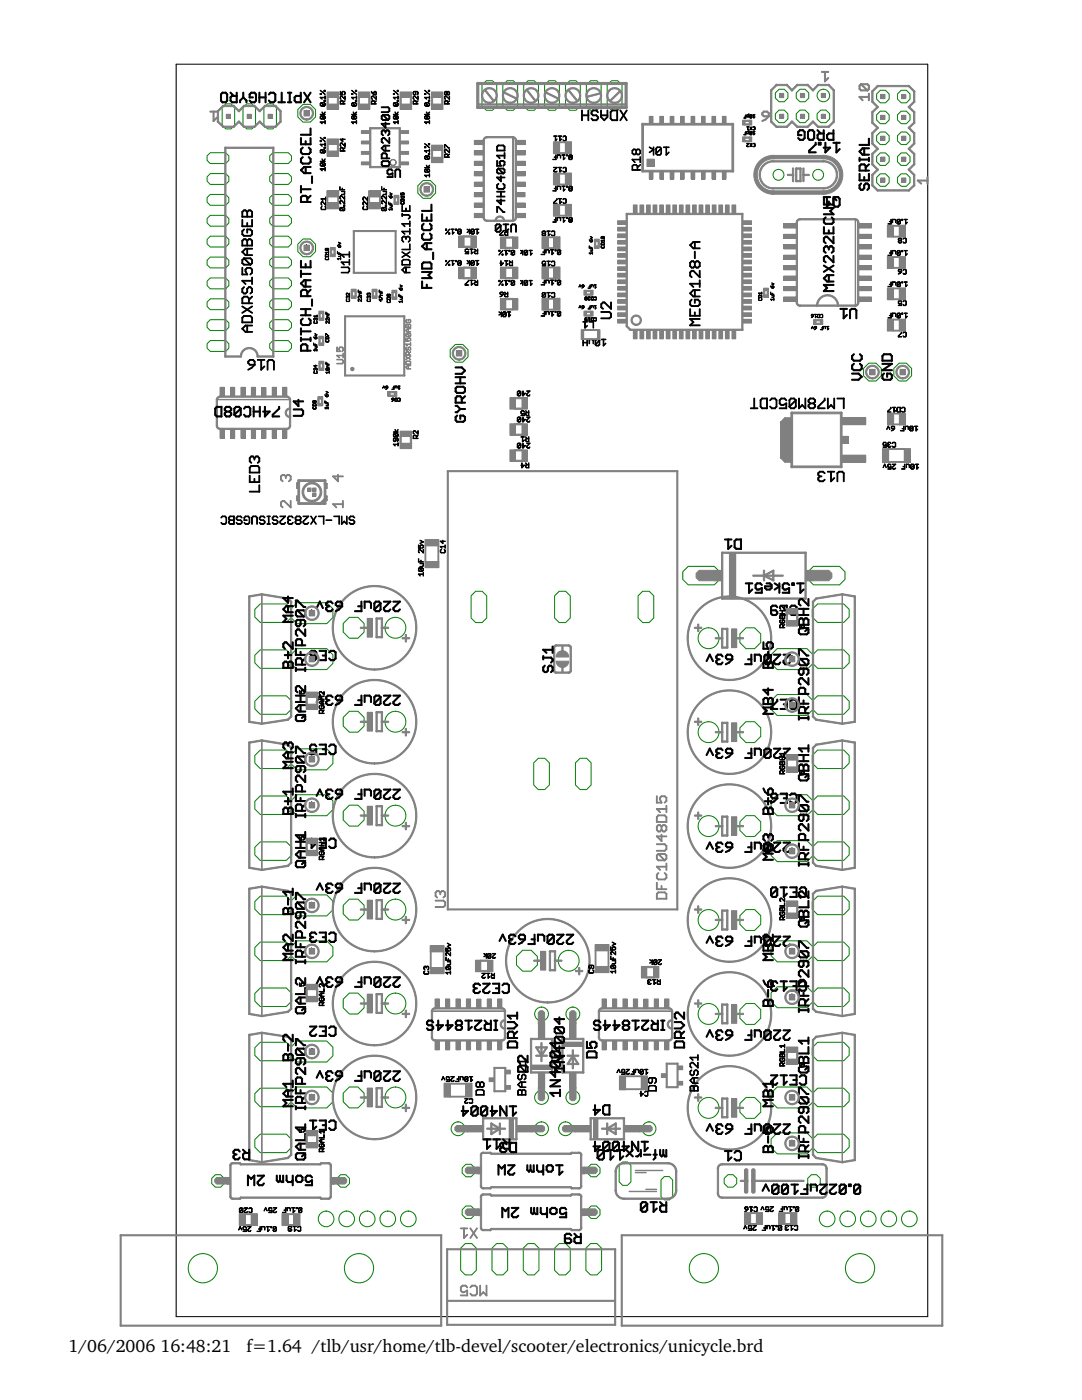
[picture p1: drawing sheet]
<svg xmlns="http://www.w3.org/2000/svg" width="216mm" height="279mm" viewBox="0 0 216 279" stroke-linecap="round" stroke-linejoin="round" font-family="sans-serif">
<defs><g id="words">
<g font-size="3.6">
<text x="13.7" y="269.9">1/06/2006 16:48:21</text>
<text x="49.2" y="269.9">f=1.64 /tlb/usr/home/tlb-devel/scooter/electronics/unicycle.brd</text>
</g>
</g></defs>
<path d="M51.9 168h5.2l1.1 1.1v1.5l-1.1 1.1h-5.2l-1.1-1.1v-1.5z" fill="none" stroke="#008000" stroke-width=".2"/>
<circle cx="54.5" cy="169.9" r="1.23" fill="#fff"/>
<circle cx="54.5" cy="169.9" r="1.23" fill="none" stroke="#fff" stroke-width=".2"/>
<path d="M50.8 159.9l1.1-1h5.2l1.1 1v1.6l-1.1 1h-5.2l-1.1-1z" fill-rule="evenodd" fill="#fff"/>
<path d="M51.9 158.9h5.2l1.1 1v1.6l-1.1 1h-5.2l-1.1-1v-1.6z" fill="none" stroke="#008000" stroke-width=".2"/>
<circle cx="54.5" cy="160.7" r="1.23" fill="#fff"/>
<circle cx="54.5" cy="160.7" r="1.23" fill="none" stroke="#fff" stroke-width=".2"/>
<path d="M50.8 150.8l1.1-1.1h5.2l1.1 1.1v1.5l-1.1 1.1h-5.2l-1.1-1.1z" fill-rule="evenodd" fill="#fff"/>
<path d="M51.9 149.7h5.2l1.1 1.1v1.5l-1.1 1.1h-5.2l-1.1-1.1v-1.5z" fill="none" stroke="#008000" stroke-width=".2"/>
<circle cx="54.5" cy="151.5" r="1.23" fill="#fff"/>
<circle cx="54.5" cy="151.5" r="1.23" fill="none" stroke="#fff" stroke-width=".2"/>
<path d="M50.8 139.9l1.1-1h5.2l1.1 1v1.6l-1.1 1h-5.2l-1.1-1z" fill-rule="evenodd" fill="#fff"/>
<path d="M51.9 138.9h5.2l1.1 1v1.6l-1.1 1h-5.2l-1.1-1v-1.6z" fill="none" stroke="#008000" stroke-width=".2"/>
<circle cx="54.5" cy="140.7" r="1.23" fill="#fff"/>
<circle cx="54.5" cy="140.7" r="1.23" fill="none" stroke="#fff" stroke-width=".2"/>
<path d="M50.8 130.8l1.1-1.1h5.2l1.1 1.1v1.5l-1.1 1.1h-5.2l-1.1-1.1z" fill-rule="evenodd" fill="#fff"/>
<path d="M51.9 129.7h5.2l1.1 1.1v1.5l-1.1 1.1h-5.2l-1.1-1.1v-1.5z" fill="none" stroke="#008000" stroke-width=".2"/>
<circle cx="54.5" cy="131.5" r="1.23" fill="#fff"/>
<circle cx="54.5" cy="131.5" r="1.23" fill="none" stroke="#fff" stroke-width=".2"/>
<path d="M50.8 121.6l1.1-1.1h5.2l1.1 1.1v1.5l-1.1 1.1h-5.2l-1.1-1.1z" fill-rule="evenodd" fill="#fff"/>
<path d="M51.9 120.5h5.2l1.1 1.1v1.5l-1.1 1.1h-5.2l-1.1-1.1v-1.5z" fill="none" stroke="#008000" stroke-width=".2"/>
<circle cx="54.5" cy="122.4" r="1.23" fill="#fff"/>
<circle cx="54.5" cy="122.4" r="1.23" fill="none" stroke="#fff" stroke-width=".2"/>
<path d="M50.8 227.4l1.1-1.1h5.2l1.1 1.1v1.5l-1.1 1.1h-5.2l-1.1-1.1z" fill-rule="evenodd" fill="#fff"/>
<path d="M51.9 226.3h5.2l1.1 1.1v1.5l-1.1 1.1h-5.2l-1.1-1.1v-1.5z" fill="none" stroke="#008000" stroke-width=".2"/>
<circle cx="54.5" cy="228.2" r="1.23" fill="#fff"/>
<circle cx="54.5" cy="228.2" r="1.23" fill="none" stroke="#fff" stroke-width=".2"/>
<path d="M50.8 218.3l1.1-1.1h5.2l1.1 1.1v1.5l-1.1 1.1h-5.2l-1.1-1.1z" fill-rule="evenodd" fill="#fff"/>
<path d="M51.9 217.2h5.2l1.1 1.1v1.5l-1.1 1.1h-5.2l-1.1-1.1v-1.5z" fill="none" stroke="#008000" stroke-width=".2"/>
<circle cx="54.5" cy="219" r="1.23" fill="#fff"/>
<circle cx="54.5" cy="219" r="1.23" fill="none" stroke="#fff" stroke-width=".2"/>
<path d="M51.9 208h5.2l1.1 1.1v1.5l-1.1 1.1h-5.2l-1.1-1.1v-1.5z" fill-rule="evenodd" fill="#fff"/>
<path d="M51.9 208h5.2l1.1 1.1v1.5l-1.1 1.1h-5.2l-1.1-1.1v-1.5z" fill="none" stroke="#008000" stroke-width=".2"/>
<circle cx="54.5" cy="209.9" r="1.23" fill="#fff"/>
<circle cx="54.5" cy="209.9" r="1.23" fill="none" stroke="#fff" stroke-width=".2"/>
<path d="M50.8 198.3l1.1-1.1h5.2l1.1 1.1v1.5l-1.1 1.1h-5.2l-1.1-1.1z" fill-rule="evenodd" fill="#fff"/>
<path d="M51.9 197.2h5.2l1.1 1.1v1.5l-1.1 1.1h-5.2l-1.1-1.1v-1.5z" fill="none" stroke="#008000" stroke-width=".2"/>
<circle cx="54.5" cy="199" r="1.23" fill="#fff"/>
<circle cx="54.5" cy="199" r="1.23" fill="none" stroke="#fff" stroke-width=".2"/>
<path d="M50.8 189.1l1.1-1.1h5.2l1.1 1.1v1.5l-1.1 1.1h-5.2l-1.1-1.1z" fill-rule="evenodd" fill="#fff"/>
<path d="M51.9 188h5.2l1.1 1.1v1.5l-1.1 1.1h-5.2l-1.1-1.1v-1.5z" fill="none" stroke="#008000" stroke-width=".2"/>
<circle cx="54.5" cy="189.9" r="1.23" fill="#fff"/>
<circle cx="54.5" cy="189.9" r="1.23" fill="none" stroke="#fff" stroke-width=".2"/>
<path d="M50.8 179.9l1.1-1h5.2l1.1 1v1.6l-1.1 1h-5.2l-1.1-1z" fill-rule="evenodd" fill="#fff"/>
<path d="M51.9 178.9h5.2l1.1 1v1.6l-1.1 1h-5.2l-1.1-1v-1.6z" fill="none" stroke="#008000" stroke-width=".2"/>
<circle cx="54.5" cy="180.7" r="1.23" fill="#fff"/>
<circle cx="54.5" cy="180.7" r="1.23" fill="none" stroke="#fff" stroke-width=".2"/>
<path d="M163.1 149.7h5.3l1 1.1v1.5l-1 1.1h-5.3l-1-1.1v-1.5z" fill-rule="evenodd" fill="#fff"/>
<path d="M162.1 150.8l1-1.1h5.3l1 1.1v1.5l-1 1.1h-5.3l-1-1.1z" fill="none" stroke="#008000" stroke-width=".2"/>
<circle cx="165.8" cy="151.5" r="1.23" fill="#fff"/>
<circle cx="165.8" cy="151.5" r="1.23" fill="none" stroke="#fff" stroke-width=".2"/>
<path d="M162.1 159.9l1-1h5.3l1 1v1.6l-1 1h-5.3l-1-1z" fill-rule="evenodd" fill="#fff"/>
<path d="M162.1 159.9l1-1h5.3l1 1v1.6l-1 1h-5.3l-1-1z" fill="none" stroke="#008000" stroke-width=".2"/>
<circle cx="165.8" cy="160.7" r="1.23" fill="#fff"/>
<circle cx="165.8" cy="160.7" r="1.23" fill="none" stroke="#fff" stroke-width=".2"/>
<path d="M162.1 169.1l1-1.1h5.3l1 1.1v1.5l-1 1.1h-5.3l-1-1.1z" fill-rule="evenodd" fill="#fff"/>
<path d="M163.1 168h5.3l1 1.1v1.5l-1 1.1h-5.3l-1-1.1v-1.5z" fill="none" stroke="#008000" stroke-width=".2"/>
<circle cx="165.8" cy="169.9" r="1.23" fill="#fff"/>
<circle cx="165.8" cy="169.9" r="1.23" fill="none" stroke="#fff" stroke-width=".2"/>
<path d="M162.1 121.6l1-1.1h5.3l1 1.1v1.5l-1 1.1h-5.3l-1-1.1z" fill-rule="evenodd" fill="#fff"/>
<path d="M162.1 121.6l1-1.1h5.3l1 1.1v1.5l-1 1.1h-5.3l-1-1.1z" fill="none" stroke="#008000" stroke-width=".2"/>
<circle cx="165.8" cy="122.4" r="1.23" fill="#fff"/>
<circle cx="165.8" cy="122.4" r="1.23" fill="none" stroke="#fff" stroke-width=".2"/>
<path d="M162.1 130.8l1-1.1h5.3l1 1.1v1.5l-1 1.1h-5.3l-1-1.1z" fill-rule="evenodd" fill="#fff"/>
<path d="M163.1 129.7h5.3l1 1.1v1.5l-1 1.1h-5.3l-1-1.1v-1.5z" fill="none" stroke="#008000" stroke-width=".2"/>
<circle cx="165.8" cy="131.5" r="1.23" fill="#fff"/>
<circle cx="165.8" cy="131.5" r="1.23" fill="none" stroke="#fff" stroke-width=".2"/>
<path d="M163.1 138.9h5.3l1 1v1.6l-1 1h-5.3l-1-1v-1.6z" fill-rule="evenodd" fill="#fff"/>
<path d="M162.1 139.9l1-1h5.3l1 1v1.6l-1 1h-5.3l-1-1z" fill="none" stroke="#008000" stroke-width=".2"/>
<circle cx="165.8" cy="140.7" r="1.23" fill="#fff"/>
<circle cx="165.8" cy="140.7" r="1.23" fill="none" stroke="#fff" stroke-width=".2"/>
<path d="M163.1 208h5.3l1 1.1v1.5l-1 1.1h-5.3l-1-1.1v-1.5z" fill-rule="evenodd" fill="#fff"/>
<path d="M162.1 209.1l1-1.1h5.3l1 1.1v1.5l-1 1.1h-5.3l-1-1.1z" fill="none" stroke="#008000" stroke-width=".2"/>
<circle cx="165.8" cy="209.9" r="1.23" fill="#fff"/>
<circle cx="165.8" cy="209.9" r="1.23" fill="none" stroke="#fff" stroke-width=".2"/>
<path d="M163.1 217.2h5.3l1 1.1v1.5l-1 1.1h-5.3l-1-1.1v-1.5z" fill-rule="evenodd" fill="#fff"/>
<path d="M162.1 218.3l1-1.1h5.3l1 1.1v1.5l-1 1.1h-5.3l-1-1.1z" fill="none" stroke="#008000" stroke-width=".2"/>
<circle cx="165.8" cy="219" r="1.23" fill="#fff"/>
<circle cx="165.8" cy="219" r="1.23" fill="none" stroke="#fff" stroke-width=".2"/>
<path d="M163.1 226.3h5.3l1 1.1v1.5l-1 1.1h-5.3l-1-1.1v-1.5z" fill-rule="evenodd" fill="#fff"/>
<path d="M163.1 226.3h5.3l1 1.1v1.5l-1 1.1h-5.3l-1-1.1v-1.5z" fill="none" stroke="#008000" stroke-width=".2"/>
<circle cx="165.8" cy="228.2" r="1.23" fill="#fff"/>
<circle cx="165.8" cy="228.2" r="1.23" fill="none" stroke="#fff" stroke-width=".2"/>
<path d="M163.1 178.9h5.3l1 1v1.6l-1 1h-5.3l-1-1v-1.6z" fill-rule="evenodd" fill="#fff"/>
<path d="M162.1 179.9l1-1h5.3l1 1v1.6l-1 1h-5.3l-1-1z" fill="none" stroke="#008000" stroke-width=".2"/>
<circle cx="165.8" cy="180.7" r="1.23" fill="#fff"/>
<circle cx="165.8" cy="180.7" r="1.23" fill="none" stroke="#fff" stroke-width=".2"/>
<path d="M163.1 188h5.3l1 1.1v1.5l-1 1.1h-5.3l-1-1.1v-1.5z" fill-rule="evenodd" fill="#fff"/>
<path d="M163.1 188h5.3l1 1.1v1.5l-1 1.1h-5.3l-1-1.1v-1.5z" fill="none" stroke="#008000" stroke-width=".2"/>
<circle cx="165.8" cy="189.9" r="1.23" fill="#fff"/>
<circle cx="165.8" cy="189.9" r="1.23" fill="none" stroke="#fff" stroke-width=".2"/>
<path d="M163.1 197.2h5.3l1 1.1v1.5l-1 1.1h-5.3l-1-1.1v-1.5z" fill-rule="evenodd" fill="#fff"/>
<path d="M162.1 198.3l1-1.1h5.3l1 1.1v1.5l-1 1.1h-5.3l-1-1.1z" fill="none" stroke="#008000" stroke-width=".2"/>
<circle cx="165.8" cy="199" r="1.23" fill="#fff"/>
<circle cx="165.8" cy="199" r="1.23" fill="none" stroke="#fff" stroke-width=".2"/>
<path d="M59.3 216.9h5.9l1.2 1.3v1.7l-1.2 1.2h-5.9l-1.2-1.2v-1.7z" fill-rule="evenodd" fill="#fff"/>
<path d="M59.3 216.9h5.9l1.2 1.3v1.7l-1.2 1.2h-5.9l-1.2-1.2v-1.7z" fill="none" stroke="#008000" stroke-width=".2"/>
<circle cx="62.2" cy="219" r="1.4" fill="#fff"/>
<circle cx="62.2" cy="219" r="1.4" fill="none" stroke="#fff" stroke-width=".2"/>
<path d="M58.1 189l1.2-1.2h5.9l1.2 1.2v1.7l-1.2 1.3h-5.9l-1.2-1.3z" fill-rule="evenodd" fill="#fff"/>
<path d="M59.3 187.8h5.9l1.2 1.2v1.7l-1.2 1.3h-5.9l-1.2-1.3v-1.7z" fill="none" stroke="#008000" stroke-width=".2"/>
<circle cx="62.2" cy="189.9" r="1.4" fill="#fff"/>
<circle cx="62.2" cy="189.9" r="1.4" fill="none" stroke="#fff" stroke-width=".2"/>
<path d="M59.3 158.6h5.9l1.2 1.2v1.8l-1.2 1.2h-5.9l-1.2-1.2v-1.8z" fill-rule="evenodd" fill="#fff"/>
<path d="M59.3 158.6h5.9l1.2 1.2v1.8l-1.2 1.2h-5.9l-1.2-1.2v-1.8z" fill="none" stroke="#008000" stroke-width=".2"/>
<circle cx="62.2" cy="160.7" r="1.4" fill="#fff"/>
<circle cx="62.2" cy="160.7" r="1.4" fill="none" stroke="#fff" stroke-width=".2"/>
<path d="M59.3 129.4h5.9l1.2 1.3v1.7l-1.2 1.2h-5.9l-1.2-1.2v-1.7z" fill-rule="evenodd" fill="#fff"/>
<path d="M59.3 129.4h5.9l1.2 1.3v1.7l-1.2 1.2h-5.9l-1.2-1.2v-1.7z" fill="none" stroke="#008000" stroke-width=".2"/>
<circle cx="62.2" cy="131.5" r="1.4" fill="#fff"/>
<circle cx="62.2" cy="131.5" r="1.4" fill="none" stroke="#fff" stroke-width=".2"/>
<path d="M153.9 189l1.2-1.2h5.9l1.2 1.2v1.7l-1.2 1.3h-5.9l-1.2-1.3z" fill-rule="evenodd" fill="#fff"/>
<path d="M155.1 187.8h5.9l1.2 1.2v1.7l-1.2 1.3h-5.9l-1.2-1.3v-1.7z" fill="none" stroke="#008000" stroke-width=".2"/>
<circle cx="158" cy="189.9" r="1.4" fill="#fff"/>
<circle cx="158" cy="189.9" r="1.4" fill="none" stroke="#fff" stroke-width=".2"/>
<path d="M58.1 209l1.2-1.2h5.9l1.2 1.2v1.7l-1.2 1.3h-5.9l-1.2-1.3z" fill-rule="evenodd" fill="#fff"/>
<path d="M59.3 207.8h5.9l1.2 1.2v1.7l-1.2 1.3h-5.9l-1.2-1.3v-1.7z" fill="none" stroke="#008000" stroke-width=".2"/>
<circle cx="62.2" cy="209.9" r="1.4" fill="#fff"/>
<circle cx="62.2" cy="209.9" r="1.4" fill="none" stroke="#fff" stroke-width=".2"/>
<path d="M59.3 178.6h5.9l1.2 1.2v1.8l-1.2 1.2h-5.9l-1.2-1.2v-1.8z" fill-rule="evenodd" fill="#fff"/>
<path d="M59.3 178.6h5.9l1.2 1.2v1.8l-1.2 1.2h-5.9l-1.2-1.2v-1.8z" fill="none" stroke="#008000" stroke-width=".2"/>
<circle cx="62.2" cy="180.7" r="1.4" fill="#fff"/>
<circle cx="62.2" cy="180.7" r="1.4" fill="none" stroke="#fff" stroke-width=".2"/>
<path d="M153.9 218.2l1.2-1.3h5.9l1.2 1.3v1.7l-1.2 1.2h-5.9l-1.2-1.2z" fill-rule="evenodd" fill="#fff"/>
<path d="M155.1 216.9h5.9l1.2 1.3v1.7l-1.2 1.2h-5.9l-1.2-1.2v-1.7z" fill="none" stroke="#008000" stroke-width=".2"/>
<circle cx="158" cy="219" r="1.4" fill="#fff"/>
<circle cx="158" cy="219" r="1.4" fill="none" stroke="#fff" stroke-width=".2"/>
<circle cx="78.9" cy="181.5" r="2.08" fill="#fff"/>
<circle cx="78.9" cy="181.5" r="2.08" fill="none" stroke="#008000" stroke-width=".2"/>
<circle cx="78.9" cy="181.5" r=".83" fill="#fff"/>
<circle cx="78.9" cy="181.5" r=".83" fill="none" stroke="#fff" stroke-width=".2"/>
<circle cx="70.6" cy="181.5" r="2.25" fill="#fff"/>
<circle cx="70.6" cy="181.5" r="2.25" fill="none" stroke="#008000" stroke-width=".2"/>
<circle cx="70.6" cy="181.5" r=".83" fill="#fff"/>
<circle cx="70.6" cy="181.5" r=".83" fill="none" stroke="#fff" stroke-width=".2"/>
<circle cx="78.9" cy="162.8" r="2.08" fill="#fff"/>
<circle cx="78.9" cy="162.8" r="2.08" fill="none" stroke="#008000" stroke-width=".2"/>
<circle cx="78.9" cy="162.8" r=".83" fill="#fff"/>
<circle cx="78.9" cy="162.8" r=".83" fill="none" stroke="#fff" stroke-width=".2"/>
<circle cx="70.6" cy="162.8" r="2.25" fill="#fff"/>
<circle cx="70.6" cy="162.8" r="2.25" fill="none" stroke="#008000" stroke-width=".2"/>
<circle cx="70.6" cy="162.8" r=".83" fill="#fff"/>
<circle cx="70.6" cy="162.8" r=".83" fill="none" stroke="#fff" stroke-width=".2"/>
<circle cx="78.9" cy="200.3" r="2.08" fill="#fff"/>
<circle cx="78.9" cy="200.3" r="2.08" fill="none" stroke="#008000" stroke-width=".2"/>
<circle cx="78.9" cy="200.3" r=".83" fill="#fff"/>
<circle cx="78.9" cy="200.3" r=".83" fill="none" stroke="#fff" stroke-width=".2"/>
<circle cx="70.6" cy="200.3" r="2.25" fill="#fff"/>
<circle cx="70.6" cy="200.3" r="2.25" fill="none" stroke="#008000" stroke-width=".2"/>
<circle cx="70.6" cy="200.3" r=".83" fill="#fff"/>
<circle cx="70.6" cy="200.3" r=".83" fill="none" stroke="#fff" stroke-width=".2"/>
<circle cx="78.9" cy="219" r="2.08" fill="#fff"/>
<circle cx="78.9" cy="219" r="2.08" fill="none" stroke="#008000" stroke-width=".2"/>
<circle cx="78.9" cy="219" r=".83" fill="#fff"/>
<circle cx="78.9" cy="219" r=".83" fill="none" stroke="#fff" stroke-width=".2"/>
<circle cx="70.6" cy="219" r="2.25" fill="#fff"/>
<circle cx="70.6" cy="219" r="2.25" fill="none" stroke="#008000" stroke-width=".2"/>
<circle cx="70.6" cy="219" r=".83" fill="#fff"/>
<circle cx="70.6" cy="219" r=".83" fill="none" stroke="#fff" stroke-width=".2"/>
<path d="M137.3 113h5.2l1.1 1.1v1.5l-1.1 1.1h-5.2l-1.1-1.1v-1.5z" fill-rule="evenodd" fill="#fff"/>
<path d="M137.3 113h5.2l1.1 1.1v1.5l-1.1 1.1h-5.2l-1.1-1.1v-1.5z" fill="none" stroke="#008000" stroke-width=".2"/>
<circle cx="139.9" cy="114.9" r="1.23" fill="#fff"/>
<circle cx="139.9" cy="114.9" r="1.23" fill="none" stroke="#fff" stroke-width=".2"/>
<path d="M161.2 114.1l1.1-1.1h5.2l1.1 1.1v1.5l-1.1 1.1h-5.2l-1.1-1.1z" fill-rule="evenodd" fill="#fff"/>
<path d="M162.3 113h5.2l1.1 1.1v1.5l-1.1 1.1h-5.2l-1.1-1.1v-1.5z" fill="none" stroke="#008000" stroke-width=".2"/>
<circle cx="164.9" cy="114.9" r="1.23" fill="#fff"/>
<circle cx="164.9" cy="114.9" r="1.23" fill="none" stroke="#fff" stroke-width=".2"/>
<circle cx="43.5" cy="235.7" r="1.35" fill="#fff"/>
<circle cx="43.5" cy="235.7" r="1.35" fill="none" stroke="#008000" stroke-width=".2"/>
<circle cx="43.5" cy="235.7" r=".83" fill="#fff"/>
<circle cx="43.5" cy="235.7" r=".83" fill="none" stroke="#fff" stroke-width=".2"/>
<circle cx="68.5" cy="235.7" r="1.35" fill="#fff"/>
<circle cx="68.5" cy="235.7" r="1.35" fill="none" stroke="#008000" stroke-width=".2"/>
<circle cx="68.5" cy="235.7" r=".83" fill="#fff"/>
<circle cx="68.5" cy="235.7" r=".83" fill="none" stroke="#fff" stroke-width=".2"/>
<circle cx="145.8" cy="235.7" r="1.35" fill="#fff"/>
<circle cx="145.8" cy="235.7" r="1.35" fill="none" stroke="#008000" stroke-width=".2"/>
<circle cx="145.8" cy="235.7" r=".83" fill="#fff"/>
<circle cx="145.8" cy="235.7" r=".83" fill="none" stroke="#fff" stroke-width=".2"/>
<circle cx="162.4" cy="235.7" r="1.35" fill="#fff"/>
<circle cx="162.4" cy="235.7" r="1.35" fill="none" stroke="#008000" stroke-width=".2"/>
<circle cx="162.4" cy="235.7" r=".83" fill="#fff"/>
<circle cx="162.4" cy="235.7" r=".83" fill="none" stroke="#fff" stroke-width=".2"/>
<circle cx="78.9" cy="125.3" r="2.08" fill="#fff"/>
<circle cx="78.9" cy="125.3" r="2.08" fill="none" stroke="#008000" stroke-width=".2"/>
<circle cx="78.9" cy="125.3" r=".83" fill="#fff"/>
<circle cx="78.9" cy="125.3" r=".83" fill="none" stroke="#fff" stroke-width=".2"/>
<circle cx="70.6" cy="125.3" r="2.25" fill="#fff"/>
<circle cx="70.6" cy="125.3" r="2.25" fill="none" stroke="#008000" stroke-width=".2"/>
<circle cx="70.6" cy="125.3" r=".83" fill="#fff"/>
<circle cx="70.6" cy="125.3" r=".83" fill="none" stroke="#fff" stroke-width=".2"/>
<circle cx="141.4" cy="127.4" r="2.08" fill="#fff"/>
<circle cx="141.4" cy="127.4" r="2.08" fill="none" stroke="#008000" stroke-width=".2"/>
<circle cx="141.4" cy="127.4" r=".83" fill="#fff"/>
<circle cx="141.4" cy="127.4" r=".83" fill="none" stroke="#fff" stroke-width=".2"/>
<circle cx="149.7" cy="127.4" r="2.25" fill="#fff"/>
<circle cx="149.7" cy="127.4" r="2.25" fill="none" stroke="#008000" stroke-width=".2"/>
<circle cx="149.7" cy="127.4" r=".83" fill="#fff"/>
<circle cx="149.7" cy="127.4" r=".83" fill="none" stroke="#fff" stroke-width=".2"/>
<circle cx="141.4" cy="183.6" r="2.08" fill="#fff"/>
<circle cx="141.4" cy="183.6" r="2.08" fill="none" stroke="#008000" stroke-width=".2"/>
<circle cx="141.4" cy="183.6" r=".83" fill="#fff"/>
<circle cx="141.4" cy="183.6" r=".83" fill="none" stroke="#fff" stroke-width=".2"/>
<circle cx="149.7" cy="183.6" r="2.25" fill="#fff"/>
<circle cx="149.7" cy="183.6" r="2.25" fill="none" stroke="#008000" stroke-width=".2"/>
<circle cx="149.7" cy="183.6" r=".83" fill="#fff"/>
<circle cx="149.7" cy="183.6" r=".83" fill="none" stroke="#fff" stroke-width=".2"/>
<circle cx="141.4" cy="146.1" r="2.08" fill="#fff"/>
<circle cx="141.4" cy="146.1" r="2.08" fill="none" stroke="#008000" stroke-width=".2"/>
<circle cx="141.4" cy="146.1" r=".83" fill="#fff"/>
<circle cx="141.4" cy="146.1" r=".83" fill="none" stroke="#fff" stroke-width=".2"/>
<circle cx="149.7" cy="146.1" r="2.25" fill="#fff"/>
<circle cx="149.7" cy="146.1" r="2.25" fill="none" stroke="#008000" stroke-width=".2"/>
<circle cx="149.7" cy="146.1" r=".83" fill="#fff"/>
<circle cx="149.7" cy="146.1" r=".83" fill="none" stroke="#fff" stroke-width=".2"/>
<path d="M59.3 149.4h5.9l1.2 1.3v1.7l-1.2 1.2h-5.9l-1.2-1.2v-1.7z" fill-rule="evenodd" fill="#fff"/>
<path d="M59.3 149.4h5.9l1.2 1.3v1.7l-1.2 1.2h-5.9l-1.2-1.2v-1.7z" fill="none" stroke="#008000" stroke-width=".2"/>
<circle cx="62.2" cy="151.5" r="1.4" fill="#fff"/>
<circle cx="62.2" cy="151.5" r="1.4" fill="none" stroke="#fff" stroke-width=".2"/>
<path d="M59.3 120.3h5.9l1.2 1.2v1.7l-1.2 1.3h-5.9l-1.2-1.3v-1.7z" fill-rule="evenodd" fill="#fff"/>
<path d="M59.3 120.3h5.9l1.2 1.2v1.7l-1.2 1.3h-5.9l-1.2-1.3v-1.7z" fill="none" stroke="#008000" stroke-width=".2"/>
<circle cx="62.2" cy="122.4" r="1.4" fill="#fff"/>
<circle cx="62.2" cy="122.4" r="1.4" fill="none" stroke="#fff" stroke-width=".2"/>
<path d="M153.9 169l1.2-1.2h5.9l1.2 1.2v1.7l-1.2 1.3h-5.9l-1.2-1.3z" fill-rule="evenodd" fill="#fff"/>
<path d="M155.1 167.8h5.9l1.2 1.2v1.7l-1.2 1.3h-5.9l-1.2-1.3v-1.7z" fill="none" stroke="#008000" stroke-width=".2"/>
<circle cx="158" cy="169.9" r="1.4" fill="#fff"/>
<circle cx="158" cy="169.9" r="1.4" fill="none" stroke="#fff" stroke-width=".2"/>
<path d="M155.1 138.6h5.9l1.2 1.2v1.8l-1.2 1.2h-5.9l-1.2-1.2v-1.8z" fill-rule="evenodd" fill="#fff"/>
<path d="M155.1 138.6h5.9l1.2 1.2v1.8l-1.2 1.2h-5.9l-1.2-1.2v-1.8z" fill="none" stroke="#008000" stroke-width=".2"/>
<circle cx="158" cy="140.7" r="1.4" fill="#fff"/>
<circle cx="158" cy="140.7" r="1.4" fill="none" stroke="#fff" stroke-width=".2"/>
<path d="M153.9 227.3l1.2-1.2h5.9l1.2 1.2v1.8l-1.2 1.2h-5.9l-1.2-1.2z" fill-rule="evenodd" fill="#fff"/>
<path d="M155.1 226.1h5.9l1.2 1.2v1.8l-1.2 1.2h-5.9l-1.2-1.2v-1.8z" fill="none" stroke="#008000" stroke-width=".2"/>
<circle cx="158" cy="228.2" r="1.4" fill="#fff"/>
<circle cx="158" cy="228.2" r="1.4" fill="none" stroke="#fff" stroke-width=".2"/>
<path d="M153.9 198.2l1.2-1.3h5.9l1.2 1.3v1.7l-1.2 1.2h-5.9l-1.2-1.2z" fill-rule="evenodd" fill="#fff"/>
<path d="M155.1 196.9h5.9l1.2 1.3v1.7l-1.2 1.2h-5.9l-1.2-1.2v-1.7z" fill="none" stroke="#008000" stroke-width=".2"/>
<circle cx="158" cy="199" r="1.4" fill="#fff"/>
<circle cx="158" cy="199" r="1.4" fill="none" stroke="#fff" stroke-width=".2"/>
<path d="M153.9 130.7l1.2-1.3h5.9l1.2 1.3v1.7l-1.2 1.2h-5.9l-1.2-1.2z" fill-rule="evenodd" fill="#fff"/>
<path d="M155.1 129.4h5.9l1.2 1.3v1.7l-1.2 1.2h-5.9l-1.2-1.2v-1.7z" fill="none" stroke="#008000" stroke-width=".2"/>
<circle cx="158" cy="131.5" r="1.4" fill="#fff"/>
<circle cx="158" cy="131.5" r="1.4" fill="none" stroke="#fff" stroke-width=".2"/>
<path d="M153.9 159.8l1.2-1.2h5.9l1.2 1.2v1.8l-1.2 1.2h-5.9l-1.2-1.2z" fill-rule="evenodd" fill="#fff"/>
<path d="M155.1 158.6h5.9l1.2 1.2v1.8l-1.2 1.2h-5.9l-1.2-1.2v-1.8z" fill="none" stroke="#008000" stroke-width=".2"/>
<circle cx="158" cy="160.7" r="1.4" fill="#fff"/>
<circle cx="158" cy="160.7" r="1.4" fill="none" stroke="#fff" stroke-width=".2"/>
<circle cx="81.5" cy="243.3" r="1.56" fill="#fff"/>
<circle cx="81.5" cy="243.3" r="1.56" fill="none" stroke="#008000" stroke-width=".2"/>
<circle cx="81.5" cy="243.3" r="1.04" fill="#fff"/>
<circle cx="81.5" cy="243.3" r="1.04" fill="none" stroke="#fff" stroke-width=".2"/>
<circle cx="77.4" cy="243.3" r="1.56" fill="#fff"/>
<circle cx="77.4" cy="243.3" r="1.56" fill="none" stroke="#008000" stroke-width=".2"/>
<circle cx="77.4" cy="243.3" r="1.04" fill="#fff"/>
<circle cx="77.4" cy="243.3" r="1.04" fill="none" stroke="#fff" stroke-width=".2"/>
<circle cx="73.3" cy="243.3" r="1.56" fill="#fff"/>
<circle cx="73.3" cy="243.3" r="1.56" fill="none" stroke="#008000" stroke-width=".2"/>
<circle cx="73.3" cy="243.3" r="1.04" fill="#fff"/>
<circle cx="73.3" cy="243.3" r="1.04" fill="none" stroke="#fff" stroke-width=".2"/>
<circle cx="69.2" cy="243.3" r="1.56" fill="#fff"/>
<circle cx="69.2" cy="243.3" r="1.56" fill="none" stroke="#008000" stroke-width=".2"/>
<circle cx="69.2" cy="243.3" r="1.04" fill="#fff"/>
<circle cx="69.2" cy="243.3" r="1.04" fill="none" stroke="#fff" stroke-width=".2"/>
<circle cx="65.1" cy="243.3" r="1.56" fill="#fff"/>
<circle cx="65.1" cy="243.3" r="1.56" fill="none" stroke="#008000" stroke-width=".2"/>
<circle cx="65.1" cy="243.3" r="1.04" fill="#fff"/>
<circle cx="65.1" cy="243.3" r="1.04" fill="none" stroke="#fff" stroke-width=".2"/>
<circle cx="71.6" cy="253.1" r="2.92" fill="#fff"/>
<circle cx="71.6" cy="253.1" r="2.92" fill="none" stroke="#008000" stroke-width=".2"/>
<circle cx="71.6" cy="253.1" r="2.08" fill="#fff"/>
<circle cx="71.6" cy="253.1" r="2.08" fill="none" stroke="#fff" stroke-width=".2"/>
<circle cx="40.5" cy="253.1" r="2.92" fill="#fff"/>
<circle cx="40.5" cy="253.1" r="2.92" fill="none" stroke="#008000" stroke-width=".2"/>
<circle cx="40.5" cy="253.1" r="2.08" fill="#fff"/>
<circle cx="40.5" cy="253.1" r="2.08" fill="none" stroke="#fff" stroke-width=".2"/>
<circle cx="181.4" cy="243.3" r="1.56" fill="#fff"/>
<circle cx="181.4" cy="243.3" r="1.56" fill="none" stroke="#008000" stroke-width=".2"/>
<circle cx="181.5" cy="243.3" r="1.04" fill="#fff"/>
<circle cx="181.4" cy="243.3" r="1.04" fill="none" stroke="#fff" stroke-width=".2"/>
<circle cx="177.3" cy="243.3" r="1.56" fill="#fff"/>
<circle cx="177.3" cy="243.3" r="1.56" fill="none" stroke="#008000" stroke-width=".2"/>
<circle cx="177.3" cy="243.3" r="1.04" fill="#fff"/>
<circle cx="177.3" cy="243.3" r="1.04" fill="none" stroke="#fff" stroke-width=".2"/>
<circle cx="173.2" cy="243.3" r="1.56" fill="#fff"/>
<circle cx="173.2" cy="243.3" r="1.56" fill="none" stroke="#008000" stroke-width=".2"/>
<circle cx="173.2" cy="243.3" r="1.04" fill="#fff"/>
<circle cx="173.2" cy="243.3" r="1.04" fill="none" stroke="#fff" stroke-width=".2"/>
<circle cx="169.1" cy="243.3" r="1.56" fill="#fff"/>
<circle cx="169.1" cy="243.3" r="1.56" fill="none" stroke="#008000" stroke-width=".2"/>
<circle cx="169.1" cy="243.3" r="1.04" fill="#fff"/>
<circle cx="169.1" cy="243.3" r="1.04" fill="none" stroke="#fff" stroke-width=".2"/>
<circle cx="165" cy="243.3" r="1.56" fill="#fff"/>
<circle cx="165" cy="243.3" r="1.56" fill="none" stroke="#008000" stroke-width=".2"/>
<circle cx="165" cy="243.3" r="1.04" fill="#fff"/>
<circle cx="165" cy="243.3" r="1.04" fill="none" stroke="#fff" stroke-width=".2"/>
<circle cx="171.6" cy="253.1" r="2.92" fill="#fff"/>
<circle cx="171.6" cy="253.1" r="2.92" fill="none" stroke="#008000" stroke-width=".2"/>
<circle cx="171.6" cy="253.1" r="2.08" fill="#fff"/>
<circle cx="171.6" cy="253.1" r="2.08" fill="none" stroke="#fff" stroke-width=".2"/>
<circle cx="140.4" cy="253.1" r="2.92" fill="#fff"/>
<circle cx="140.4" cy="253.1" r="2.92" fill="none" stroke="#008000" stroke-width=".2"/>
<circle cx="140.4" cy="253.1" r="2.08" fill="#fff"/>
<circle cx="140.4" cy="253.1" r="2.08" fill="none" stroke="#fff" stroke-width=".2"/>
<path d="M107.4 151.3h1.3l.9 .9v4.5l-.9 .9h-1.3l-.9-.9v-4.5z" fill-rule="evenodd" fill="#fff"/>
<path d="M107.4 151.3h1.3l.9 .9v4.5l-.9 .9h-1.3l-.9-.9v-4.5z" fill="none" stroke="#008000" stroke-width=".2"/>
<circle cx="108.1" cy="154.5" r="1.04" fill="#fff"/>
<circle cx="108.1" cy="154.5" r="1.04" fill="none" stroke="#fff" stroke-width=".2"/>
<path d="M114.8 152.2l.9-.9h1.3l1 .9v4.5l-1 .9h-1.3l-.9-.9z" fill-rule="evenodd" fill="#fff"/>
<path d="M115.7 151.3h1.3l1 .9v4.5l-1 .9h-1.3l-.9-.9v-4.5z" fill="none" stroke="#008000" stroke-width=".2"/>
<circle cx="116.4" cy="154.5" r="1.04" fill="#fff"/>
<circle cx="116.4" cy="154.5" r="1.04" fill="none" stroke="#fff" stroke-width=".2"/>
<path d="M94 118.9l.9-.9h1.3l.9 .9v4.4l-.9 .9h-1.3l-.9-.9z" fill-rule="evenodd" fill="#fff"/>
<path d="M94.9 118h1.3l.9 .9v4.4l-.9 .9h-1.3l-.9-.9v-4.4z" fill="none" stroke="#008000" stroke-width=".2"/>
<circle cx="95.6" cy="121.1" r="1.04" fill="#fff"/>
<circle cx="95.6" cy="121.1" r="1.04" fill="none" stroke="#fff" stroke-width=".2"/>
<path d="M110.7 118.9l.9-.9h1.3l.9 .9v4.4l-.9 .9h-1.3l-.9-.9z" fill-rule="evenodd" fill="#fff"/>
<path d="M111.6 118h1.3l.9 .9v4.4l-.9 .9h-1.3l-.9-.9v-4.4z" fill="none" stroke="#008000" stroke-width=".2"/>
<circle cx="112.2" cy="121.1" r="1.04" fill="#fff"/>
<circle cx="112.2" cy="121.1" r="1.04" fill="none" stroke="#fff" stroke-width=".2"/>
<path d="M127.3 118.9l.9-.9h1.3l.9 .9v4.4l-.9 .9h-1.3l-.9-.9z" fill-rule="evenodd" fill="#fff"/>
<path d="M128.2 118h1.3l.9 .9v4.4l-.9 .9h-1.3l-.9-.9v-4.4z" fill="none" stroke="#008000" stroke-width=".2"/>
<circle cx="128.9" cy="121.1" r="1.04" fill="#fff"/>
<circle cx="128.9" cy="121.1" r="1.04" fill="none" stroke="#fff" stroke-width=".2"/>
<circle cx="108.1" cy="202.4" r="1.37" fill="#fff"/>
<circle cx="108.1" cy="202.4" r="1.37" fill="none" stroke="#008000" stroke-width=".2"/>
<circle cx="108.1" cy="202.4" r=".92" fill="#fff"/>
<circle cx="108.1" cy="202.4" r=".92" fill="none" stroke="#fff" stroke-width=".2"/>
<circle cx="108.1" cy="219" r="1.37" fill="#fff"/>
<circle cx="108.1" cy="219" r="1.37" fill="none" stroke="#008000" stroke-width=".2"/>
<circle cx="108.1" cy="219" r=".92" fill="#fff"/>
<circle cx="108.1" cy="219" r=".92" fill="none" stroke="#fff" stroke-width=".2"/>
<circle cx="118.5" cy="241.9" r="1.35" fill="#fff"/>
<circle cx="118.5" cy="241.9" r="1.35" fill="none" stroke="#008000" stroke-width=".2"/>
<circle cx="118.5" cy="241.9" r=".83" fill="#fff"/>
<circle cx="118.5" cy="241.9" r=".83" fill="none" stroke="#fff" stroke-width=".2"/>
<circle cx="93.5" cy="241.9" r="1.35" fill="#fff"/>
<circle cx="93.5" cy="241.9" r="1.35" fill="none" stroke="#008000" stroke-width=".2"/>
<circle cx="93.5" cy="241.9" r=".83" fill="#fff"/>
<circle cx="93.5" cy="241.9" r=".83" fill="none" stroke="#fff" stroke-width=".2"/>
<circle cx="91.4" cy="225.3" r="1.37" fill="#fff"/>
<circle cx="91.4" cy="225.3" r="1.37" fill="none" stroke="#008000" stroke-width=".2"/>
<circle cx="91.4" cy="225.3" r=".92" fill="#fff"/>
<circle cx="91.4" cy="225.3" r=".92" fill="none" stroke="#fff" stroke-width=".2"/>
<circle cx="108.1" cy="225.3" r="1.37" fill="#fff"/>
<circle cx="108.1" cy="225.3" r="1.37" fill="none" stroke="#008000" stroke-width=".2"/>
<circle cx="108.1" cy="225.3" r=".92" fill="#fff"/>
<circle cx="108.1" cy="225.3" r=".92" fill="none" stroke="#fff" stroke-width=".2"/>
<circle cx="129.5" cy="225.3" r="1.37" fill="#fff"/>
<circle cx="129.5" cy="225.3" r="1.37" fill="none" stroke="#008000" stroke-width=".2"/>
<circle cx="129.5" cy="225.3" r=".92" fill="#fff"/>
<circle cx="129.5" cy="225.3" r=".92" fill="none" stroke="#fff" stroke-width=".2"/>
<circle cx="112.9" cy="225.3" r="1.37" fill="#fff"/>
<circle cx="112.9" cy="225.3" r="1.37" fill="none" stroke="#008000" stroke-width=".2"/>
<circle cx="112.9" cy="225.3" r=".92" fill="#fff"/>
<circle cx="112.9" cy="225.3" r=".92" fill="none" stroke="#fff" stroke-width=".2"/>
<path d="M132.6 234.8h.9l.7 .7v3.3l-.7 .7h-.9l-.7-.7v-3.3z" fill-rule="evenodd" fill="#fff"/>
<path d="M131.9 235.5l.7-.7h.9l.7 .7v3.3l-.7 .7h-.9l-.7-.7z" fill="none" stroke="#008000" stroke-width=".2"/>
<circle cx="133.1" cy="237.1" r=".75" fill="#fff"/>
<circle cx="133.1" cy="237.1" r=".75" fill="none" stroke="#fff" stroke-width=".2"/>
<path d="M124.2 231.9h1l.7 .7v3.3l-.7 .7h-1l-.6-.7v-3.3z" fill-rule="evenodd" fill="#fff"/>
<path d="M124.2 231.9h1l.7 .7v3.3l-.7 .7h-1l-.6-.7v-3.3z" fill="none" stroke="#008000" stroke-width=".2"/>
<circle cx="124.7" cy="234.2" r=".75" fill="#fff"/>
<circle cx="124.7" cy="234.2" r=".75" fill="none" stroke="#fff" stroke-width=".2"/>
<circle cx="114.3" cy="219" r="1.37" fill="#fff"/>
<circle cx="114.3" cy="219" r="1.37" fill="none" stroke="#008000" stroke-width=".2"/>
<circle cx="114.3" cy="219" r=".92" fill="#fff"/>
<circle cx="114.3" cy="219" r=".92" fill="none" stroke="#fff" stroke-width=".2"/>
<circle cx="114.3" cy="202.4" r="1.37" fill="#fff"/>
<circle cx="114.3" cy="202.4" r="1.37" fill="none" stroke="#008000" stroke-width=".2"/>
<circle cx="114.3" cy="202.4" r=".92" fill="#fff"/>
<circle cx="114.3" cy="202.4" r=".92" fill="none" stroke="#fff" stroke-width=".2"/>
<circle cx="113.5" cy="191.7" r="2.08" fill="#fff"/>
<circle cx="113.5" cy="191.7" r="2.08" fill="none" stroke="#008000" stroke-width=".2"/>
<circle cx="113.5" cy="191.7" r=".83" fill="#fff"/>
<circle cx="113.5" cy="191.7" r=".83" fill="none" stroke="#fff" stroke-width=".2"/>
<circle cx="105.1" cy="191.7" r="2.25" fill="#fff"/>
<circle cx="105.1" cy="191.7" r="2.25" fill="none" stroke="#008000" stroke-width=".2"/>
<circle cx="105.1" cy="191.7" r=".83" fill="#fff"/>
<circle cx="105.1" cy="191.7" r=".83" fill="none" stroke="#fff" stroke-width=".2"/>
<circle cx="93.5" cy="233.6" r="1.35" fill="#fff"/>
<circle cx="93.5" cy="233.6" r="1.35" fill="none" stroke="#008000" stroke-width=".2"/>
<circle cx="93.5" cy="233.6" r=".83" fill="#fff"/>
<circle cx="93.5" cy="233.6" r=".83" fill="none" stroke="#fff" stroke-width=".2"/>
<circle cx="118.5" cy="233.6" r="1.35" fill="#fff"/>
<circle cx="118.5" cy="233.6" r="1.35" fill="none" stroke="#008000" stroke-width=".2"/>
<circle cx="118.5" cy="233.6" r=".83" fill="#fff"/>
<circle cx="118.5" cy="233.6" r=".83" fill="none" stroke="#fff" stroke-width=".2"/>
<circle cx="78.9" cy="144" r="2.08" fill="#fff"/>
<circle cx="78.9" cy="144" r="2.08" fill="none" stroke="#008000" stroke-width=".2"/>
<circle cx="78.9" cy="144" r=".83" fill="#fff"/>
<circle cx="78.9" cy="144" r=".83" fill="none" stroke="#fff" stroke-width=".2"/>
<circle cx="70.6" cy="144" r="2.25" fill="#fff"/>
<circle cx="70.6" cy="144" r="2.25" fill="none" stroke="#008000" stroke-width=".2"/>
<circle cx="70.6" cy="144" r=".83" fill="#fff"/>
<circle cx="70.6" cy="144" r=".83" fill="none" stroke="#fff" stroke-width=".2"/>
<circle cx="141.4" cy="164.9" r="2.08" fill="#fff"/>
<circle cx="141.4" cy="164.9" r="2.08" fill="none" stroke="#008000" stroke-width=".2"/>
<circle cx="141.4" cy="164.9" r=".83" fill="#fff"/>
<circle cx="141.4" cy="164.9" r=".83" fill="none" stroke="#fff" stroke-width=".2"/>
<circle cx="149.7" cy="164.9" r="2.25" fill="#fff"/>
<circle cx="149.7" cy="164.9" r="2.25" fill="none" stroke="#008000" stroke-width=".2"/>
<circle cx="149.7" cy="164.9" r=".83" fill="#fff"/>
<circle cx="149.7" cy="164.9" r=".83" fill="none" stroke="#fff" stroke-width=".2"/>
<path d="M92.8 248.2h1.3l.9 .9v4.4l-.9 .9h-1.3l-.9-.9v-4.4z" fill-rule="evenodd" fill="#fff"/>
<path d="M92.8 248.2h1.3l.9 .9v4.4l-.9 .9h-1.3l-.9-.9v-4.4z" fill="none" stroke="#008000" stroke-width=".2"/>
<circle cx="93.5" cy="251.3" r="1.04" fill="#fff"/>
<circle cx="93.5" cy="251.3" r="1.04" fill="none" stroke="#fff" stroke-width=".2"/>
<path d="M99.1 248.2h1.3l.9 .9v4.4l-.9 .9h-1.3l-.9-.9v-4.4z" fill-rule="evenodd" fill="#fff"/>
<path d="M99.1 248.2h1.3l.9 .9v4.4l-.9 .9h-1.3l-.9-.9v-4.4z" fill="none" stroke="#008000" stroke-width=".2"/>
<circle cx="99.7" cy="251.3" r="1.04" fill="#fff"/>
<circle cx="99.7" cy="251.3" r="1.04" fill="none" stroke="#fff" stroke-width=".2"/>
<path d="M105.3 248.2h1.3l.9 .9v4.4l-.9 .9h-1.3l-.9-.9v-4.4z" fill-rule="evenodd" fill="#fff"/>
<path d="M105.3 248.2h1.3l.9 .9v4.4l-.9 .9h-1.3l-.9-.9v-4.4z" fill="none" stroke="#008000" stroke-width=".2"/>
<circle cx="106" cy="251.3" r="1.04" fill="#fff"/>
<circle cx="106" cy="251.3" r="1.04" fill="none" stroke="#fff" stroke-width=".2"/>
<path d="M111.6 248.2h1.3l.9 .9v4.4l-.9 .9h-1.3l-.9-.9v-4.4z" fill-rule="evenodd" fill="#fff"/>
<path d="M111.6 248.2h1.3l.9 .9v4.4l-.9 .9h-1.3l-.9-.9v-4.4z" fill="none" stroke="#008000" stroke-width=".2"/>
<circle cx="112.2" cy="251.3" r="1.04" fill="#fff"/>
<circle cx="112.2" cy="251.3" r="1.04" fill="none" stroke="#fff" stroke-width=".2"/>
<path d="M117.8 248.2h1.3l.9 .9v4.4l-.9 .9h-1.3l-.9-.9v-4.4z" fill-rule="evenodd" fill="#fff"/>
<path d="M117.8 248.2h1.3l.9 .9v4.4l-.9 .9h-1.3l-.9-.9v-4.4z" fill="none" stroke="#008000" stroke-width=".2"/>
<circle cx="118.5" cy="251.3" r="1.04" fill="#fff"/>
<circle cx="118.5" cy="251.3" r="1.04" fill="none" stroke="#fff" stroke-width=".2"/>
<circle cx="163.3" cy="34.9" r="1.08" fill="#fff"/>
<circle cx="163.3" cy="34.9" r="1.08" fill="none" stroke="#008000" stroke-width=".2"/>
<circle cx="163.3" cy="34.9" r=".67" fill="#fff"/>
<circle cx="163.3" cy="34.9" r=".67" fill="none" stroke="#fff" stroke-width=".2"/>
<circle cx="155.3" cy="34.9" r="1.08" fill="#fff"/>
<circle cx="155.3" cy="34.9" r="1.08" fill="none" stroke="#008000" stroke-width=".2"/>
<circle cx="155.3" cy="34.9" r=".67" fill="#fff"/>
<circle cx="155.3" cy="34.9" r=".67" fill="none" stroke="#fff" stroke-width=".2"/>
<circle cx="164.3" cy="19.1" r="1.25" fill="#fff"/>
<circle cx="164.3" cy="19.1" r="1.25" fill="none" stroke="#008000" stroke-width=".2"/>
<circle cx="164.3" cy="19.1" r=".83" fill="#fff"/>
<circle cx="164.3" cy="19.1" r=".83" fill="none" stroke="#fff" stroke-width=".2"/>
<circle cx="160.1" cy="19.1" r="1.35" fill="#fff"/>
<circle cx="160.1" cy="19.1" r="1.35" fill="none" stroke="#008000" stroke-width=".2"/>
<circle cx="160.1" cy="19.1" r=".83" fill="#fff"/>
<circle cx="160.1" cy="19.1" r=".83" fill="none" stroke="#fff" stroke-width=".2"/>
<circle cx="156" cy="19.1" r="1.35" fill="#fff"/>
<circle cx="156" cy="19.1" r="1.35" fill="none" stroke="#008000" stroke-width=".2"/>
<circle cx="156" cy="19.1" r=".83" fill="#fff"/>
<circle cx="156" cy="19.1" r=".83" fill="none" stroke="#fff" stroke-width=".2"/>
<circle cx="164.3" cy="23.2" r="1.35" fill="#fff"/>
<circle cx="164.3" cy="23.2" r="1.35" fill="none" stroke="#008000" stroke-width=".2"/>
<circle cx="164.3" cy="23.2" r=".83" fill="#fff"/>
<circle cx="164.3" cy="23.2" r=".83" fill="none" stroke="#fff" stroke-width=".2"/>
<circle cx="160.1" cy="23.2" r="1.35" fill="#fff"/>
<circle cx="160.1" cy="23.2" r="1.35" fill="none" stroke="#008000" stroke-width=".2"/>
<circle cx="160.1" cy="23.2" r=".83" fill="#fff"/>
<circle cx="160.1" cy="23.2" r=".83" fill="none" stroke="#fff" stroke-width=".2"/>
<circle cx="156" cy="23.2" r="1.35" fill="#fff"/>
<circle cx="156" cy="23.2" r="1.35" fill="none" stroke="#008000" stroke-width=".2"/>
<circle cx="156" cy="23.2" r=".83" fill="#fff"/>
<circle cx="156" cy="23.2" r=".83" fill="none" stroke="#fff" stroke-width=".2"/>
<path d="M44.3 21.5l.8-.8h1l.7 .8v3.5l-.7 .7h-1l-.8-.7z" fill-rule="evenodd" fill="#fff"/>
<path d="M44.3 21.5l.8-.8h1l.7 .8v3.5l-.7 .7h-1l-.8-.7z" fill="none" stroke="#008000" stroke-width=".2"/>
<circle cx="45.6" cy="23.2" r=".83" fill="#fff"/>
<circle cx="45.6" cy="23.2" r=".83" fill="none" stroke="#fff" stroke-width=".2"/>
<path d="M48.5 21.5l.7-.8h1.1l.7 .8v3.5l-.7 .7h-1.1l-.7-.7z" fill-rule="evenodd" fill="#fff"/>
<path d="M48.5 21.5l.7-.8h1.1l.7 .8v3.5l-.7 .7h-1.1l-.7-.7z" fill="none" stroke="#008000" stroke-width=".2"/>
<circle cx="49.7" cy="23.2" r=".83" fill="#fff"/>
<circle cx="49.7" cy="23.2" r=".83" fill="none" stroke="#fff" stroke-width=".2"/>
<path d="M52.7 21.5l.7-.8h1l.8 .8v3.5l-.8 .7h-1l-.7-.7z" fill-rule="evenodd" fill="#fff"/>
<path d="M52.7 21.5l.7-.8h1l.8 .8v3.5l-.8 .7h-1l-.7-.7z" fill="none" stroke="#008000" stroke-width=".2"/>
<circle cx="53.9" cy="23.2" r=".83" fill="#fff"/>
<circle cx="53.9" cy="23.2" r=".83" fill="none" stroke="#fff" stroke-width=".2"/>
<circle cx="180.3" cy="35.9" r="1.35" fill="#fff"/>
<circle cx="180.3" cy="35.9" r="1.35" fill="none" stroke="#008000" stroke-width=".2"/>
<circle cx="180.3" cy="35.9" r=".83" fill="#fff"/>
<circle cx="180.3" cy="35.9" r=".83" fill="none" stroke="#fff" stroke-width=".2"/>
<circle cx="180.3" cy="31.8" r="1.35" fill="#fff"/>
<circle cx="180.3" cy="31.8" r="1.35" fill="none" stroke="#008000" stroke-width=".2"/>
<circle cx="180.3" cy="31.8" r=".83" fill="#fff"/>
<circle cx="180.3" cy="31.8" r=".83" fill="none" stroke="#fff" stroke-width=".2"/>
<circle cx="180.3" cy="27.6" r="1.35" fill="#fff"/>
<circle cx="180.3" cy="27.6" r="1.35" fill="none" stroke="#008000" stroke-width=".2"/>
<circle cx="180.3" cy="27.6" r=".83" fill="#fff"/>
<circle cx="180.3" cy="27.6" r=".83" fill="none" stroke="#fff" stroke-width=".2"/>
<circle cx="180.3" cy="23.4" r="1.35" fill="#fff"/>
<circle cx="180.3" cy="23.4" r="1.35" fill="none" stroke="#008000" stroke-width=".2"/>
<circle cx="180.3" cy="23.4" r=".83" fill="#fff"/>
<circle cx="180.3" cy="23.4" r=".83" fill="none" stroke="#fff" stroke-width=".2"/>
<circle cx="180.3" cy="19.3" r="1.35" fill="#fff"/>
<circle cx="180.3" cy="19.3" r="1.35" fill="none" stroke="#008000" stroke-width=".2"/>
<circle cx="180.3" cy="19.3" r=".83" fill="#fff"/>
<circle cx="180.3" cy="19.3" r=".83" fill="none" stroke="#fff" stroke-width=".2"/>
<circle cx="176.2" cy="35.9" r="1.35" fill="#fff"/>
<circle cx="176.2" cy="35.9" r="1.35" fill="none" stroke="#008000" stroke-width=".2"/>
<circle cx="176.2" cy="35.9" r=".83" fill="#fff"/>
<circle cx="176.2" cy="35.9" r=".83" fill="none" stroke="#fff" stroke-width=".2"/>
<circle cx="176.2" cy="31.8" r="1.35" fill="#fff"/>
<circle cx="176.2" cy="31.8" r="1.35" fill="none" stroke="#008000" stroke-width=".2"/>
<circle cx="176.2" cy="31.8" r=".83" fill="#fff"/>
<circle cx="176.2" cy="31.8" r=".83" fill="none" stroke="#fff" stroke-width=".2"/>
<circle cx="176.2" cy="27.6" r="1.35" fill="#fff"/>
<circle cx="176.2" cy="27.6" r="1.35" fill="none" stroke="#008000" stroke-width=".2"/>
<circle cx="176.2" cy="27.6" r=".83" fill="#fff"/>
<circle cx="176.2" cy="27.6" r=".83" fill="none" stroke="#fff" stroke-width=".2"/>
<circle cx="176.2" cy="23.4" r="1.35" fill="#fff"/>
<circle cx="176.2" cy="23.4" r="1.35" fill="none" stroke="#008000" stroke-width=".2"/>
<circle cx="176.2" cy="23.4" r=".83" fill="#fff"/>
<circle cx="176.2" cy="23.4" r=".83" fill="none" stroke="#fff" stroke-width=".2"/>
<circle cx="176.2" cy="19.3" r="1.35" fill="#fff"/>
<circle cx="176.2" cy="19.3" r="1.35" fill="none" stroke="#008000" stroke-width=".2"/>
<circle cx="176.2" cy="19.3" r=".83" fill="#fff"/>
<circle cx="176.2" cy="19.3" r=".83" fill="none" stroke="#fff" stroke-width=".2"/>
<path d="M121.2 17l.8-.9h1.3l.8 .9v4.1l-.8 .9h-1.3l-.8-.9z" fill-rule="evenodd" fill="#fff"/>
<path d="M121.2 17l.8-.9h1.3l.8 .9v4.1l-.8 .9h-1.3l-.8-.9z" fill="none" stroke="#008000" stroke-width=".2"/>
<circle cx="122.6" cy="19.1" r=".98" fill="#fff"/>
<circle cx="122.6" cy="19.1" r=".98" fill="none" stroke="#fff" stroke-width=".2"/>
<path d="M117 17l.9-.9h1.2l.8 .9v4.1l-.8 .9h-1.2l-.9-.9z" fill-rule="evenodd" fill="#fff"/>
<path d="M117 17l.9-.9h1.2l.8 .9v4.1l-.8 .9h-1.2l-.9-.9z" fill="none" stroke="#008000" stroke-width=".2"/>
<circle cx="118.5" cy="19.1" r=".98" fill="#fff"/>
<circle cx="118.5" cy="19.1" r=".98" fill="none" stroke="#fff" stroke-width=".2"/>
<path d="M112.8 17l.9-.9h1.2l.9 .9v4.1l-.9 .9h-1.2l-.9-.9z" fill-rule="evenodd" fill="#fff"/>
<path d="M112.8 17l.9-.9h1.2l.9 .9v4.1l-.9 .9h-1.2l-.9-.9z" fill="none" stroke="#008000" stroke-width=".2"/>
<circle cx="114.3" cy="19.1" r=".98" fill="#fff"/>
<circle cx="114.3" cy="19.1" r=".98" fill="none" stroke="#fff" stroke-width=".2"/>
<path d="M108.7 17l.8-.9h1.3l.8 .9v4.1l-.8 .9h-1.3l-.8-.9z" fill-rule="evenodd" fill="#fff"/>
<path d="M108.7 17l.8-.9h1.3l.8 .9v4.1l-.8 .9h-1.3l-.8-.9z" fill="none" stroke="#008000" stroke-width=".2"/>
<circle cx="110.1" cy="19.1" r=".98" fill="#fff"/>
<circle cx="110.1" cy="19.1" r=".98" fill="none" stroke="#fff" stroke-width=".2"/>
<path d="M104.5 17l.9-.9h1.2l.9 .9v4.1l-.9 .9h-1.2l-.9-.9z" fill-rule="evenodd" fill="#fff"/>
<path d="M104.5 17l.9-.9h1.2l.9 .9v4.1l-.9 .9h-1.2l-.9-.9z" fill="none" stroke="#008000" stroke-width=".2"/>
<circle cx="106" cy="19.1" r=".98" fill="#fff"/>
<circle cx="106" cy="19.1" r=".98" fill="none" stroke="#fff" stroke-width=".2"/>
<path d="M100.3 17l.9-.9h1.2l.9 .9v4.1l-.9 .9h-1.2l-.9-.9z" fill-rule="evenodd" fill="#fff"/>
<path d="M100.3 17l.9-.9h1.2l.9 .9v4.1l-.9 .9h-1.2l-.9-.9z" fill="none" stroke="#008000" stroke-width=".2"/>
<circle cx="101.8" cy="19.1" r=".98" fill="#fff"/>
<circle cx="101.8" cy="19.1" r=".98" fill="none" stroke="#fff" stroke-width=".2"/>
<path d="M96.2 17l.8-.9h1.3l.8 .9v4.1l-.8 .9h-1.3l-.8-.9z" fill-rule="evenodd" fill="#fff"/>
<path d="M96.2 17l.8-.9h1.3l.8 .9v4.1l-.8 .9h-1.3l-.8-.9z" fill="none" stroke="#008000" stroke-width=".2"/>
<circle cx="97.6" cy="19.1" r=".98" fill="#fff"/>
<circle cx="97.6" cy="19.1" r=".98" fill="none" stroke="#fff" stroke-width=".2"/>
<path d="M53.8 68.6l.7-.6h3l.7 .6v.9l-.7 .6h-3l-.7-.6z" fill-rule="evenodd" fill="#fff"/>
<path d="M53.8 68.6l.7-.6h3l.7 .6v.9l-.7 .6h-3l-.7-.6z" fill="none" stroke="#008000" stroke-width=".2"/>
<circle cx="56" cy="69.1" r=".67" fill="#fff"/>
<circle cx="56" cy="69.1" r=".67" fill="none" stroke="#fff" stroke-width=".2"/>
<path d="M53.8 64.4l.7-.6h3l.7 .6v.9l-.7 .7h-3l-.7-.7z" fill-rule="evenodd" fill="#fff"/>
<path d="M53.8 64.4l.7-.6h3l.7 .6v.9l-.7 .7h-3l-.7-.7z" fill="none" stroke="#008000" stroke-width=".2"/>
<circle cx="56" cy="64.9" r=".67" fill="#fff"/>
<circle cx="56" cy="64.9" r=".67" fill="none" stroke="#fff" stroke-width=".2"/>
<path d="M53.8 43.6l.7-.6h3l.7 .6v.9l-.7 .6h-3l-.7-.6z" fill-rule="evenodd" fill="#fff"/>
<path d="M53.8 43.6l.7-.6h3l.7 .6v.9l-.7 .6h-3l-.7-.6z" fill="none" stroke="#008000" stroke-width=".2"/>
<circle cx="56" cy="44.1" r=".67" fill="#fff"/>
<circle cx="56" cy="44.1" r=".67" fill="none" stroke="#fff" stroke-width=".2"/>
<path d="M53.8 39.4l.7-.6h3l.7 .6v.9l-.7 .7h-3l-.7-.7z" fill-rule="evenodd" fill="#fff"/>
<path d="M53.8 39.4l.7-.6h3l.7 .6v.9l-.7 .7h-3l-.7-.7z" fill="none" stroke="#008000" stroke-width=".2"/>
<circle cx="56" cy="39.9" r=".67" fill="#fff"/>
<circle cx="56" cy="39.9" r=".67" fill="none" stroke="#fff" stroke-width=".2"/>
<path d="M53.8 60.3l.7-.7h3l.7 .7v.9l-.7 .6h-3l-.7-.6z" fill-rule="evenodd" fill="#fff"/>
<path d="M53.8 60.3l.7-.7h3l.7 .7v.9l-.7 .6h-3l-.7-.6z" fill="none" stroke="#008000" stroke-width=".2"/>
<circle cx="56" cy="60.7" r=".67" fill="#fff"/>
<circle cx="56" cy="60.7" r=".67" fill="none" stroke="#fff" stroke-width=".2"/>
<path d="M53.8 56.1l.7-.6h3l.7 .6v.9l-.7 .6h-3l-.7-.6z" fill-rule="evenodd" fill="#fff"/>
<path d="M53.8 56.1l.7-.6h3l.7 .6v.9l-.7 .6h-3l-.7-.6z" fill="none" stroke="#008000" stroke-width=".2"/>
<circle cx="56" cy="56.6" r=".67" fill="#fff"/>
<circle cx="56" cy="56.6" r=".67" fill="none" stroke="#fff" stroke-width=".2"/>
<path d="M53.8 47.8l.7-.7h3l.7 .7v.9l-.7 .6h-3l-.7-.6z" fill-rule="evenodd" fill="#fff"/>
<path d="M53.8 47.8l.7-.7h3l.7 .7v.9l-.7 .6h-3l-.7-.6z" fill="none" stroke="#008000" stroke-width=".2"/>
<circle cx="56" cy="48.2" r=".67" fill="#fff"/>
<circle cx="56" cy="48.2" r=".67" fill="none" stroke="#fff" stroke-width=".2"/>
<path d="M53.8 51.9l.7-.6h3l.7 .6v.9l-.7 .7h-3l-.7-.7z" fill-rule="evenodd" fill="#fff"/>
<path d="M53.8 51.9l.7-.6h3l.7 .6v.9l-.7 .7h-3l-.7-.7z" fill="none" stroke="#008000" stroke-width=".2"/>
<circle cx="56" cy="52.4" r=".67" fill="#fff"/>
<circle cx="56" cy="52.4" r=".67" fill="none" stroke="#fff" stroke-width=".2"/>
<path d="M53.8 35.3l.7-.7h3l.7 .7v.9l-.7 .6h-3l-.7-.6z" fill-rule="evenodd" fill="#fff"/>
<path d="M53.8 35.3l.7-.7h3l.7 .7v.9l-.7 .6h-3l-.7-.6z" fill="none" stroke="#008000" stroke-width=".2"/>
<circle cx="56" cy="35.7" r=".67" fill="#fff"/>
<circle cx="56" cy="35.7" r=".67" fill="none" stroke="#fff" stroke-width=".2"/>
<path d="M53.8 31.1l.7-.6h3l.7 .6v.9l-.7 .6h-3l-.7-.6z" fill-rule="evenodd" fill="#fff"/>
<path d="M53.8 31.1l.7-.6h3l.7 .6v.9l-.7 .6h-3l-.7-.6z" fill="none" stroke="#008000" stroke-width=".2"/>
<circle cx="56" cy="31.6" r=".67" fill="#fff"/>
<circle cx="56" cy="31.6" r=".67" fill="none" stroke="#fff" stroke-width=".2"/>
<path d="M41.3 31.1l.7-.6h3l.7 .6v.9l-.7 .6h-3l-.7-.6z" fill-rule="evenodd" fill="#fff"/>
<path d="M41.3 31.1l.7-.6h3l.7 .6v.9l-.7 .6h-3l-.7-.6z" fill="none" stroke="#008000" stroke-width=".2"/>
<circle cx="43.5" cy="31.6" r=".67" fill="#fff"/>
<circle cx="43.5" cy="31.6" r=".67" fill="none" stroke="#fff" stroke-width=".2"/>
<path d="M41.3 35.3l.7-.7h3l.7 .7v.9l-.7 .6h-3l-.7-.6z" fill-rule="evenodd" fill="#fff"/>
<path d="M41.3 35.3l.7-.7h3l.7 .7v.9l-.7 .6h-3l-.7-.6z" fill="none" stroke="#008000" stroke-width=".2"/>
<circle cx="43.5" cy="35.7" r=".67" fill="#fff"/>
<circle cx="43.5" cy="35.7" r=".67" fill="none" stroke="#fff" stroke-width=".2"/>
<path d="M41.3 39.4l.7-.6h3l.7 .6v.9l-.7 .7h-3l-.7-.7z" fill-rule="evenodd" fill="#fff"/>
<path d="M41.3 39.4l.7-.6h3l.7 .6v.9l-.7 .7h-3l-.7-.7z" fill="none" stroke="#008000" stroke-width=".2"/>
<circle cx="43.5" cy="39.9" r=".67" fill="#fff"/>
<circle cx="43.5" cy="39.9" r=".67" fill="none" stroke="#fff" stroke-width=".2"/>
<path d="M41.3 43.6l.7-.6h3l.7 .6v.9l-.7 .6h-3l-.7-.6z" fill-rule="evenodd" fill="#fff"/>
<path d="M41.3 43.6l.7-.6h3l.7 .6v.9l-.7 .6h-3l-.7-.6z" fill="none" stroke="#008000" stroke-width=".2"/>
<circle cx="43.5" cy="44.1" r=".67" fill="#fff"/>
<circle cx="43.5" cy="44.1" r=".67" fill="none" stroke="#fff" stroke-width=".2"/>
<path d="M41.3 47.8l.7-.7h3l.7 .7v.9l-.7 .6h-3l-.7-.6z" fill-rule="evenodd" fill="#fff"/>
<path d="M41.3 47.8l.7-.7h3l.7 .7v.9l-.7 .6h-3l-.7-.6z" fill="none" stroke="#008000" stroke-width=".2"/>
<circle cx="43.5" cy="48.2" r=".67" fill="#fff"/>
<circle cx="43.5" cy="48.2" r=".67" fill="none" stroke="#fff" stroke-width=".2"/>
<path d="M41.3 51.9l.7-.6h3l.7 .6v.9l-.7 .7h-3l-.7-.7z" fill-rule="evenodd" fill="#fff"/>
<path d="M41.3 51.9l.7-.6h3l.7 .6v.9l-.7 .7h-3l-.7-.7z" fill="none" stroke="#008000" stroke-width=".2"/>
<circle cx="43.5" cy="52.4" r=".67" fill="#fff"/>
<circle cx="43.5" cy="52.4" r=".67" fill="none" stroke="#fff" stroke-width=".2"/>
<path d="M41.3 56.1l.7-.6h3l.7 .6v.9l-.7 .6h-3l-.7-.6z" fill-rule="evenodd" fill="#fff"/>
<path d="M41.3 56.1l.7-.6h3l.7 .6v.9l-.7 .6h-3l-.7-.6z" fill="none" stroke="#008000" stroke-width=".2"/>
<circle cx="43.5" cy="56.6" r=".67" fill="#fff"/>
<circle cx="43.5" cy="56.6" r=".67" fill="none" stroke="#fff" stroke-width=".2"/>
<path d="M41.3 60.3l.7-.7h3l.7 .7v.9l-.7 .6h-3l-.7-.6z" fill-rule="evenodd" fill="#fff"/>
<path d="M41.3 60.3l.7-.7h3l.7 .7v.9l-.7 .6h-3l-.7-.6z" fill="none" stroke="#008000" stroke-width=".2"/>
<circle cx="43.5" cy="60.7" r=".67" fill="#fff"/>
<circle cx="43.5" cy="60.7" r=".67" fill="none" stroke="#fff" stroke-width=".2"/>
<path d="M41.3 64.4l.7-.6h3l.7 .6v.9l-.7 .7h-3l-.7-.7z" fill-rule="evenodd" fill="#fff"/>
<path d="M41.3 64.4l.7-.6h3l.7 .6v.9l-.7 .7h-3l-.7-.7z" fill="none" stroke="#008000" stroke-width=".2"/>
<circle cx="43.5" cy="64.9" r=".67" fill="#fff"/>
<circle cx="43.5" cy="64.9" r=".67" fill="none" stroke="#fff" stroke-width=".2"/>
<path d="M41.3 68.6l.7-.6h3l.7 .6v.9l-.7 .6h-3l-.7-.6z" fill-rule="evenodd" fill="#fff"/>
<path d="M41.3 68.6l.7-.6h3l.7 .6v.9l-.7 .6h-3l-.7-.6z" fill="none" stroke="#008000" stroke-width=".2"/>
<circle cx="43.5" cy="69.1" r=".67" fill="#fff"/>
<circle cx="43.5" cy="69.1" r=".67" fill="none" stroke="#fff" stroke-width=".2"/>
<circle cx="141.4" cy="221.1" r="2.08" fill="#fff"/>
<circle cx="141.4" cy="221.1" r="2.08" fill="none" stroke="#008000" stroke-width=".2"/>
<circle cx="141.4" cy="221.1" r=".83" fill="#fff"/>
<circle cx="141.4" cy="221.1" r=".83" fill="none" stroke="#fff" stroke-width=".2"/>
<circle cx="149.7" cy="221.1" r="2.25" fill="#fff"/>
<circle cx="149.7" cy="221.1" r="2.25" fill="none" stroke="#008000" stroke-width=".2"/>
<circle cx="149.7" cy="221.1" r=".83" fill="#fff"/>
<circle cx="149.7" cy="221.1" r=".83" fill="none" stroke="#fff" stroke-width=".2"/>
<circle cx="141.4" cy="202.4" r="2.08" fill="#fff"/>
<circle cx="141.4" cy="202.4" r="2.08" fill="none" stroke="#008000" stroke-width=".2"/>
<circle cx="141.4" cy="202.4" r=".83" fill="#fff"/>
<circle cx="141.4" cy="202.4" r=".83" fill="none" stroke="#fff" stroke-width=".2"/>
<circle cx="149.7" cy="202.4" r="2.25" fill="#fff"/>
<circle cx="149.7" cy="202.4" r="2.25" fill="none" stroke="#008000" stroke-width=".2"/>
<circle cx="149.7" cy="202.4" r=".83" fill="#fff"/>
<circle cx="149.7" cy="202.4" r=".83" fill="none" stroke="#fff" stroke-width=".2"/>
<circle cx="180.1" cy="74.3" r="1.92" fill="#fff"/>
<circle cx="180.1" cy="74.3" r="1.92" fill="none" stroke="#008000" stroke-width=".2"/>
<circle cx="180.1" cy="74.3" r="1.08" fill="#fff"/>
<circle cx="180.1" cy="74.3" r="1.08" fill="none" stroke="#fff" stroke-width=".2"/>
<circle cx="174.1" cy="74.3" r="1.92" fill="#fff"/>
<circle cx="174.1" cy="74.3" r="1.92" fill="none" stroke="#008000" stroke-width=".2"/>
<circle cx="174.1" cy="74.3" r="1.08" fill="#fff"/>
<circle cx="174.1" cy="74.3" r="1.08" fill="none" stroke="#fff" stroke-width=".2"/>
<circle cx="61.2" cy="49.5" r="1.92" fill="#fff"/>
<circle cx="61.2" cy="49.5" r="1.92" fill="none" stroke="#008000" stroke-width=".2"/>
<circle cx="61.2" cy="49.5" r="1.08" fill="#fff"/>
<circle cx="61.2" cy="49.5" r="1.08" fill="none" stroke="#fff" stroke-width=".2"/>
<circle cx="85.1" cy="37.8" r="1.92" fill="#fff"/>
<circle cx="85.1" cy="37.8" r="1.92" fill="none" stroke="#008000" stroke-width=".2"/>
<circle cx="85.1" cy="37.8" r="1.08" fill="#fff"/>
<circle cx="85.1" cy="37.8" r="1.08" fill="none" stroke="#fff" stroke-width=".2"/>
<circle cx="61.2" cy="22.6" r="1.92" fill="#fff"/>
<circle cx="61.2" cy="22.6" r="1.92" fill="none" stroke="#008000" stroke-width=".2"/>
<circle cx="61.2" cy="22.6" r="1.08" fill="#fff"/>
<circle cx="61.2" cy="22.6" r="1.08" fill="none" stroke="#fff" stroke-width=".2"/>
<circle cx="91.6" cy="70.5" r="1.92" fill="#fff"/>
<circle cx="91.6" cy="70.5" r="1.92" fill="none" stroke="#008000" stroke-width=".2"/>
<circle cx="91.6" cy="70.5" r="1.08" fill="#fff"/>
<circle cx="91.6" cy="70.5" r="1.08" fill="none" stroke="#fff" stroke-width=".2"/>
<path d="M35.1 12.8h150v250h-150zM35.1 12.8h150zM35.1 12.8v250zM185.1 12.8v250zM35.1 262.8h150z" fill="none" stroke="#000" stroke-width=".2"/>
<path d="M58 149.1l.2 .1-.1 23.1-.1-.1z" fill-rule="evenodd" fill="#808080"/>
<path d="M58 149.2h.2l-.1 23.1-.1-.1z" fill="none" stroke="#808080" stroke-width=".2"/>
<path d="M57.4 148.5l.8 .7-.1 .2-.8-.7z" fill-rule="evenodd" fill="#808080"/>
<path d="M57.3 148.6l.2-.1 .7 .8-.2 .1z" fill="none" stroke="#808080" stroke-width=".2"/>
<path d="M58 172l.2 .2-.8 .7-.1-.2z" fill-rule="evenodd" fill="#808080"/>
<path d="M58 172l.2 .2-.8 .7-.1-.2z" fill="none" stroke="#808080" stroke-width=".2"/>
<path d="M52.2 147.7l5.3 .8 .1 .2-5.4-.8z" fill-rule="evenodd" fill="#808080"/>
<path d="M52.2 147.7l5.3 .8 .1 .2-5.4-.8z" fill="none" stroke="#808080" stroke-width=".2"/>
<path d="M52.1 173.6l5.5-.9-.1 .2-5.2 .8z" fill-rule="evenodd" fill="#808080"/>
<path d="M52.1 173.6l5.5-.9-.1 .2-5.2 .8z" fill="none" stroke="#808080" stroke-width=".2"/>
<path d="M49.7 148.1l2.7-.4-.1 .2-2.5 .4h-.2z" fill-rule="evenodd" fill="#808080"/>
<path d="M49.6 148.1l2.8-.4-.1 .2-2.5 .4z" fill="none" stroke="#808080" stroke-width=".2"/>
<path d="M49.7 148.1l.2 .1-.1 25.1-.2-.1z" fill-rule="evenodd" fill="#808080"/>
<path d="M49.6 148.1h.3l-.1 25.2-.2-.1z" fill="none" stroke="#808080" stroke-width=".2"/>
<path d="M49.7 173.1l2.6 .4 .1 .2-2.7-.4z" fill-rule="evenodd" fill="#808080"/>
<path d="M49.6 173.1l2.7 .4 .1 .2-2.7-.4z" fill="none" stroke="#808080" stroke-width=".2"/>
<path d="M52.2 171.7l.1 1.9z" fill-rule="evenodd" fill="#808080"/>
<path d="M52.2 171.7l.1 1.9z" fill="none" stroke="#808080" stroke-width=".2"/>
<path d="M52.2 162.7l.1 5.3z" fill-rule="evenodd" fill="#808080"/>
<path d="M52.2 162.7l.1 5.3z" fill="none" stroke="#808080" stroke-width=".2"/>
<path d="M52.2 153.4l.1 5.5z" fill-rule="evenodd" fill="#808080"/>
<path d="M52.2 153.4l.1 5.5z" fill="none" stroke="#808080" stroke-width=".2"/>
<path d="M52.2 147.7l.1 2z" fill-rule="evenodd" fill="#808080"/>
<path d="M52.2 147.7l.1 2z" fill="none" stroke="#808080" stroke-width=".2"/>
<path d="M58 120h.2l-.1 23.1-.1-.1z" fill-rule="evenodd" fill="#808080"/>
<path d="M58 120h.2l-.1 23.1-.1-.1z" fill="none" stroke="#808080" stroke-width=".2"/>
<path d="M57.3 119.4l.2-.1 .7 .8-.2 .1z" fill-rule="evenodd" fill="#808080"/>
<path d="M57.4 119.3l.8 .7-.1 .2-.8-.7z" fill="none" stroke="#808080" stroke-width=".2"/>
<path d="M58 142.9l.2 .1-.8 .8-.1-.2z" fill-rule="evenodd" fill="#808080"/>
<path d="M58 142.9l.2 .1-.8 .8-.1-.2z" fill="none" stroke="#808080" stroke-width=".2"/>
<path d="M52.1 118.6l5.4 .7 .1 .2-5.4-.8z" fill-rule="evenodd" fill="#808080"/>
<path d="M52.1 118.6l5.4 .7 .1 .2-5.4-.8z" fill="none" stroke="#808080" stroke-width=".2"/>
<path d="M52.1 144.4l5.5-.8-.1 .1-5.2 .9z" fill-rule="evenodd" fill="#808080"/>
<path d="M52.1 144.4l5.5-.8-.1 .1-5.2 .9z" fill="none" stroke="#808080" stroke-width=".2"/>
<path d="M49.7 118.9l2.7-.3-.1 .1-2.5 .5-.2-.1z" fill-rule="evenodd" fill="#808080"/>
<path d="M49.6 119l2.8-.4-.1 .1-2.5 .5z" fill="none" stroke="#808080" stroke-width=".2"/>
<path d="M49.6 119h.3l-.1 25.2-.2-.1z" fill-rule="evenodd" fill="#808080"/>
<path d="M49.6 119h.3l-.1 25.2-.2-.1z" fill="none" stroke="#808080" stroke-width=".2"/>
<path d="M49.6 144l2.7 .3 .1 .2-2.7-.3z" fill-rule="evenodd" fill="#808080"/>
<path d="M49.7 143.9l2.6 .4 .1 .2-2.7-.3z" fill="none" stroke="#808080" stroke-width=".2"/>
<path d="M52.2 142.5l.1 2z" fill-rule="evenodd" fill="#808080"/>
<path d="M52.2 142.5l.1 2z" fill="none" stroke="#808080" stroke-width=".2"/>
<path d="M52.2 133.6l.1 5.3z" fill-rule="evenodd" fill="#808080"/>
<path d="M52.2 133.6l.1 5.3z" fill="none" stroke="#808080" stroke-width=".2"/>
<path d="M52.2 124.2l.1 5.5z" fill-rule="evenodd" fill="#808080"/>
<path d="M52.2 124.2l.1 5.5z" fill="none" stroke="#808080" stroke-width=".2"/>
<path d="M52.2 118.6l.1 2z" fill-rule="evenodd" fill="#808080"/>
<path d="M52.2 118.6l.1 2z" fill="none" stroke="#808080" stroke-width=".2"/>
<path d="M58 207.5h.2l-.1 23.1-.1-.1z" fill-rule="evenodd" fill="#808080"/>
<path d="M58 207.4l.2 .1-.1 23.1-.1-.1z" fill="none" stroke="#808080" stroke-width=".2"/>
<path d="M57.4 206.8l.8 .7-.1 .2-.8-.7z" fill-rule="evenodd" fill="#808080"/>
<path d="M57.4 206.8l.8 .7-.1 .2-.8-.7z" fill="none" stroke="#808080" stroke-width=".2"/>
<path d="M57.3 231l.7-.7 .2 .1-.7 .8z" fill-rule="evenodd" fill="#808080"/>
<path d="M58 230.3l.2 .2-.8 .7-.1-.2z" fill="none" stroke="#808080" stroke-width=".2"/>
<path d="M52.1 206.1l5.4 .7 .1 .2-5.4-.8z" fill-rule="evenodd" fill="#808080"/>
<path d="M52.2 206l5.3 .8 .1 .2-5.4-.8z" fill="none" stroke="#808080" stroke-width=".2"/>
<path d="M52.2 231.8l5.4-.8-.1 .2-5.2 .9-.2-.1z" fill-rule="evenodd" fill="#808080"/>
<path d="M52.2 231.8l5.4-.8-.1 .2-5.2 .9-.2-.1z" fill="none" stroke="#808080" stroke-width=".2"/>
<path d="M49.6 206.5l2.8-.4-.1 .1-2.5 .5z" fill-rule="evenodd" fill="#808080"/>
<path d="M49.7 206.4l2.7-.3-.1 .1-2.5 .5-.2-.1z" fill="none" stroke="#808080" stroke-width=".2"/>
<path d="M49.6 206.5h.3l-.1 25.1h-.2z" fill-rule="evenodd" fill="#808080"/>
<path d="M49.7 206.4l.2 .1-.1 25.1h-.2z" fill="none" stroke="#808080" stroke-width=".2"/>
<path d="M49.7 231.4l2.6 .4 .1 .2-2.7-.4z" fill-rule="evenodd" fill="#808080"/>
<path d="M49.7 231.4l2.6 .4 .1 .2-2.7-.4z" fill="none" stroke="#808080" stroke-width=".2"/>
<path d="M52.2 230l.1 2z" fill-rule="evenodd" fill="#808080"/>
<path d="M52.2 230.1l.1 1.9z" fill="none" stroke="#808080" stroke-width=".2"/>
<path d="M52.2 221.1l.1 5.3z" fill-rule="evenodd" fill="#808080"/>
<path d="M52.2 221.1l.1 5.3z" fill="none" stroke="#808080" stroke-width=".2"/>
<path d="M52.2 211.7l.1 5.5z" fill-rule="evenodd" fill="#808080"/>
<path d="M52.2 211.7l.1 5.5z" fill="none" stroke="#808080" stroke-width=".2"/>
<path d="M52.2 206.1l.1 1.9z" fill-rule="evenodd" fill="#808080"/>
<path d="M52.2 206.1l.1 1.9z" fill="none" stroke="#808080" stroke-width=".2"/>
<path d="M58 178.3h.2l-.1 23.2-.1-.1z" fill-rule="evenodd" fill="#808080"/>
<path d="M58 178.3h.2l-.1 23.2-.1-.1z" fill="none" stroke="#808080" stroke-width=".2"/>
<path d="M57.3 177.7h.2l.7 .7-.2 .1z" fill-rule="evenodd" fill="#808080"/>
<path d="M57.3 177.7h.2l.7 .7-.2 .1z" fill="none" stroke="#808080" stroke-width=".2"/>
<path d="M57.3 201.9l.7-.7 .2 .1-.7 .8z" fill-rule="evenodd" fill="#808080"/>
<path d="M57.4 201.8l.6-.6 .2 .1-.7 .8-.2-.1z" fill="none" stroke="#808080" stroke-width=".2"/>
<path d="M52.1 176.9l5.4 .8 .1 .1-5.4-.7z" fill-rule="evenodd" fill="#808080"/>
<path d="M52.1 176.9l5.4 .8 .1 .1-5.4-.7z" fill="none" stroke="#808080" stroke-width=".2"/>
<path d="M52.1 202.7l5.5-.8-.1 .1-5.2 .9z" fill-rule="evenodd" fill="#808080"/>
<path d="M52.1 202.7l5.5-.8-.1 .1-5.2 .9z" fill="none" stroke="#808080" stroke-width=".2"/>
<path d="M49.7 177.3l2.7-.4-.1 .2-2.5 .4-.2-.1z" fill-rule="evenodd" fill="#808080"/>
<path d="M49.7 177.3l2.7-.4-.1 .2-2.5 .4-.2-.1z" fill="none" stroke="#808080" stroke-width=".2"/>
<path d="M49.6 177.3h.3l-.1 25.2-.2-.1z" fill-rule="evenodd" fill="#808080"/>
<path d="M49.6 177.3h.3l-.1 25.2-.2-.1z" fill="none" stroke="#808080" stroke-width=".2"/>
<path d="M49.6 202.3l2.7 .4 .1 .1-2.7-.3z" fill-rule="evenodd" fill="#808080"/>
<path d="M49.6 202.3l2.7 .4 .1 .1-2.7-.3z" fill="none" stroke="#808080" stroke-width=".2"/>
<path d="M52.2 200.9l.1 1.9z" fill-rule="evenodd" fill="#808080"/>
<path d="M52.2 200.9l.1 1.9z" fill="none" stroke="#808080" stroke-width=".2"/>
<path d="M52.2 191.9l.1 5.3z" fill-rule="evenodd" fill="#808080"/>
<path d="M52.2 191.9l.1 5.3z" fill="none" stroke="#808080" stroke-width=".2"/>
<path d="M52.2 182.5l.1 5.5z" fill-rule="evenodd" fill="#808080"/>
<path d="M52.2 182.5l.1 5.5z" fill="none" stroke="#808080" stroke-width=".2"/>
<path d="M52.2 176.9l.1 2z" fill-rule="evenodd" fill="#808080"/>
<path d="M52.2 176.9l.1 2z" fill="none" stroke="#808080" stroke-width=".2"/>
<path d="M162.1 149.2h.2v23.1l-.2-.1z" fill-rule="evenodd" fill="#808080"/>
<path d="M162.2 149.1l.1 .1v23.1l-.2-.1z" fill="none" stroke="#808080" stroke-width=".2"/>
<path d="M162.1 172.1l.2-.1 .7 .9h-.2z" fill-rule="evenodd" fill="#808080"/>
<path d="M162.2 172l.8 .7-.1 .2-.8-.7z" fill="none" stroke="#808080" stroke-width=".2"/>
<path d="M162.1 149.2l.7-.7 .2 .1-.7 .8z" fill-rule="evenodd" fill="#808080"/>
<path d="M162.8 148.5l.2 .2-.8 .7-.1-.2z" fill="none" stroke="#808080" stroke-width=".2"/>
<path d="M162.7 172.7l5.4 .8 .1 .2-5.4-.8z" fill-rule="evenodd" fill="#808080"/>
<path d="M162.8 172.7l5.3 .8 .1 .2-5.4-.8z" fill="none" stroke="#808080" stroke-width=".2"/>
<path d="M162.8 148.5l5.4-.8-.1 .2-5.2 .9-.2-.1z" fill-rule="evenodd" fill="#808080"/>
<path d="M162.8 148.5l5.4-.8-.1 .2-5.2 .9-.2-.1z" fill="none" stroke="#808080" stroke-width=".2"/>
<path d="M168 173.5l2.7-.4-.1 .2-2.5 .4h-.2z" fill-rule="evenodd" fill="#808080"/>
<path d="M168 173.5l2.7-.4-.1 .2-2.5 .4h-.2z" fill="none" stroke="#808080" stroke-width=".2"/>
<path d="M170.5 148.1l.2 .1-.1 25.1-.2-.1z" fill-rule="evenodd" fill="#808080"/>
<path d="M170.5 148.1h.2l-.1 25.2-.2-.1z" fill="none" stroke="#808080" stroke-width=".2"/>
<path d="M168 147.7l2.6 .4 .1 .2-2.7-.4z" fill-rule="evenodd" fill="#808080"/>
<path d="M168 147.7l2.6 .4 .1 .2-2.7-.4z" fill="none" stroke="#808080" stroke-width=".2"/>
<path d="M168 147.8l.1 1.9z" fill-rule="evenodd" fill="#808080"/>
<path d="M168 147.7l.1 2z" fill="none" stroke="#808080" stroke-width=".2"/>
<path d="M168 153.4l.1 5.3z" fill-rule="evenodd" fill="#808080"/>
<path d="M168 153.4l.1 5.3z" fill="none" stroke="#808080" stroke-width=".2"/>
<path d="M168 162.5l.1 5.5z" fill-rule="evenodd" fill="#808080"/>
<path d="M168 162.5l.1 5.5z" fill="none" stroke="#808080" stroke-width=".2"/>
<path d="M168 171.7l.1 1.9z" fill-rule="evenodd" fill="#808080"/>
<path d="M168 171.7l.1 1.9z" fill="none" stroke="#808080" stroke-width=".2"/>
<path d="M162.1 120h.2v23.1l-.2-.1z" fill-rule="evenodd" fill="#808080"/>
<path d="M162.2 120h.1v23.1l-.2-.1z" fill="none" stroke="#808080" stroke-width=".2"/>
<path d="M162.2 142.9l.8 .7-.1 .2-.8-.8z" fill-rule="evenodd" fill="#808080"/>
<path d="M162.2 142.9l.8 .7-.1 .2-.8-.8z" fill="none" stroke="#808080" stroke-width=".2"/>
<path d="M162.1 120l.7-.7 .2 .1-.7 .8z" fill-rule="evenodd" fill="#808080"/>
<path d="M162.8 119.3l.2 .2-.8 .7-.1-.2z" fill="none" stroke="#808080" stroke-width=".2"/>
<path d="M162.7 143.6l5.4 .7 .1 .2-5.4-.8z" fill-rule="evenodd" fill="#808080"/>
<path d="M162.8 143.5l5.3 .8 .1 .2-5.4-.8z" fill="none" stroke="#808080" stroke-width=".2"/>
<path d="M162.7 119.4l5.5-.8-.1 .1-5.2 .9z" fill-rule="evenodd" fill="#808080"/>
<path d="M162.8 119.3l5.4-.7-.1 .1-5.2 .9-.2-.1z" fill="none" stroke="#808080" stroke-width=".2"/>
<path d="M168 144.3l2.7-.3-.1 .2-2.5 .4-.2-.1z" fill-rule="evenodd" fill="#808080"/>
<path d="M167.9 144.4l2.8-.4-.1 .2-2.5 .4z" fill="none" stroke="#808080" stroke-width=".2"/>
<path d="M170.4 119h.3l-.1 25.2-.2-.1z" fill-rule="evenodd" fill="#808080"/>
<path d="M170.5 118.9l.2 .1-.1 25.2-.2-.1z" fill="none" stroke="#808080" stroke-width=".2"/>
<path d="M167.9 118.6l2.7 .3 .1 .2-2.7-.4z" fill-rule="evenodd" fill="#808080"/>
<path d="M168 118.5l2.6 .4 .1 .2-2.7-.4z" fill="none" stroke="#808080" stroke-width=".2"/>
<path d="M168 118.6l.1 2z" fill-rule="evenodd" fill="#808080"/>
<path d="M168 118.6l.1 2z" fill="none" stroke="#808080" stroke-width=".2"/>
<path d="M168 124.2l.1 5.3z" fill-rule="evenodd" fill="#808080"/>
<path d="M168 124.2l.1 5.3z" fill="none" stroke="#808080" stroke-width=".2"/>
<path d="M168 133.4l.1 5.5z" fill-rule="evenodd" fill="#808080"/>
<path d="M168 133.4l.1 5.5z" fill="none" stroke="#808080" stroke-width=".2"/>
<path d="M168 142.6l.1 1.9z" fill-rule="evenodd" fill="#808080"/>
<path d="M168 142.5l.1 2z" fill="none" stroke="#808080" stroke-width=".2"/>
<path d="M162.1 207.5h.2v23.1l-.2-.1z" fill-rule="evenodd" fill="#808080"/>
<path d="M162.2 207.4l.1 .1v23.1l-.2-.1z" fill="none" stroke="#808080" stroke-width=".2"/>
<path d="M162.1 230.4l.2-.1 .7 .8-.2 .1z" fill-rule="evenodd" fill="#808080"/>
<path d="M162.2 230.3l.8 .7-.1 .2-.8-.7z" fill="none" stroke="#808080" stroke-width=".2"/>
<path d="M162.1 207.5l.7-.7 .2 .1-.7 .8z" fill-rule="evenodd" fill="#808080"/>
<path d="M162.8 206.8l.2 .2-.8 .7-.1-.2z" fill="none" stroke="#808080" stroke-width=".2"/>
<path d="M162.7 231l5.4 .8 .1 .2-5.4-.8z" fill-rule="evenodd" fill="#808080"/>
<path d="M162.8 231l5.3 .8 .1 .2-5.4-.8z" fill="none" stroke="#808080" stroke-width=".2"/>
<path d="M162.7 206.9l5.5-.8-.1 .1-5.2 .8z" fill-rule="evenodd" fill="#808080"/>
<path d="M162.7 206.9l5.5-.8-.1 .1-5.2 .8z" fill="none" stroke="#808080" stroke-width=".2"/>
<path d="M168 231.8l2.7-.3-.1 .1-2.5 .5-.2-.1z" fill-rule="evenodd" fill="#808080"/>
<path d="M168 231.8l2.7-.3-.1 .1-2.5 .5-.2-.1z" fill="none" stroke="#808080" stroke-width=".2"/>
<path d="M170.4 206.5h.3l-.1 25.1h-.2z" fill-rule="evenodd" fill="#808080"/>
<path d="M170.5 206.4l.2 .1-.1 25.1h-.2z" fill="none" stroke="#808080" stroke-width=".2"/>
<path d="M167.9 206.1l2.7 .3 .1 .2-2.7-.4z" fill-rule="evenodd" fill="#808080"/>
<path d="M168 206l2.6 .4 .1 .2-2.7-.4z" fill="none" stroke="#808080" stroke-width=".2"/>
<path d="M168 206.1l.1 1.9z" fill-rule="evenodd" fill="#808080"/>
<path d="M168 206.1l.1 1.9z" fill="none" stroke="#808080" stroke-width=".2"/>
<path d="M168 211.7l.1 5.3z" fill-rule="evenodd" fill="#808080"/>
<path d="M168 211.7l.1 5.3z" fill="none" stroke="#808080" stroke-width=".2"/>
<path d="M168 220.9l.1 5.5z" fill-rule="evenodd" fill="#808080"/>
<path d="M168 220.9l.1 5.5z" fill="none" stroke="#808080" stroke-width=".2"/>
<path d="M168 230.1l.1 1.9z" fill-rule="evenodd" fill="#808080"/>
<path d="M168 230.1l.1 1.9z" fill="none" stroke="#808080" stroke-width=".2"/>
<path d="M162.1 178.3h.2v23.2l-.2-.1z" fill-rule="evenodd" fill="#808080"/>
<path d="M162.2 178.3h.1v23.2l-.2-.1z" fill="none" stroke="#808080" stroke-width=".2"/>
<path d="M162.1 201.3l.2-.1 .7 .8-.2 .1z" fill-rule="evenodd" fill="#808080"/>
<path d="M162.2 201.2l.8 .7-.1 .2-.8-.7z" fill="none" stroke="#808080" stroke-width=".2"/>
<path d="M162.1 178.3l.7-.6h.2l-.7 .8z" fill-rule="evenodd" fill="#808080"/>
<path d="M162.1 178.3l.7-.6h.2l-.7 .8-.2-.1z" fill="none" stroke="#808080" stroke-width=".2"/>
<path d="M162.7 201.9l5.4 .8 .1 .1-5.4-.8z" fill-rule="evenodd" fill="#808080"/>
<path d="M162.8 201.8l5.3 .9 .1 .1-5.4-.8z" fill="none" stroke="#808080" stroke-width=".2"/>
<path d="M162.7 177.7l5.5-.8-.1 .2-5.2 .8z" fill-rule="evenodd" fill="#808080"/>
<path d="M162.7 177.7l5.5-.8-.1 .2-5.2 .8z" fill="none" stroke="#808080" stroke-width=".2"/>
<path d="M167.9 202.7l2.8-.4-.1 .2-2.5 .4z" fill-rule="evenodd" fill="#808080"/>
<path d="M168 202.7l2.7-.4-.1 .2-2.5 .4-.2-.1z" fill="none" stroke="#808080" stroke-width=".2"/>
<path d="M170.4 177.3h.3l-.1 25.2-.2-.1z" fill-rule="evenodd" fill="#808080"/>
<path d="M170.5 177.2l.2 .1-.1 25.2-.2-.1z" fill="none" stroke="#808080" stroke-width=".2"/>
<path d="M167.9 176.9l2.7 .4 .1 .1-2.7-.3z" fill-rule="evenodd" fill="#808080"/>
<path d="M168 176.8l2.6 .5 .1 .1-2.7-.3z" fill="none" stroke="#808080" stroke-width=".2"/>
<path d="M168 176.9l.1 2z" fill-rule="evenodd" fill="#808080"/>
<path d="M168 176.9l.1 2z" fill="none" stroke="#808080" stroke-width=".2"/>
<path d="M168 182.6l.1 5.2z" fill-rule="evenodd" fill="#808080"/>
<path d="M168 182.5l.1 5.3z" fill="none" stroke="#808080" stroke-width=".2"/>
<path d="M168 191.7l.1 5.5z" fill-rule="evenodd" fill="#808080"/>
<path d="M168 191.7l.1 5.5z" fill="none" stroke="#808080" stroke-width=".2"/>
<path d="M168 200.9l.1 1.9z" fill-rule="evenodd" fill="#808080"/>
<path d="M168 200.9l.1 1.9z" fill="none" stroke="#808080" stroke-width=".2"/>
<path d="M76.2 181.4h.5l.1 .2h-.6z" fill-rule="evenodd" fill="#808080"/>
<path d="M76.2 181.4h.5l.1 .2h-.6z" fill="none" stroke="#808080" stroke-width=".2"/>
<path d="M76.1 179.6h.2v2h-.2z" fill-rule="evenodd" fill="#808080"/>
<path d="M76.2 179.5l.1 .1v2h-.2z" fill="none" stroke="#808080" stroke-width=".2"/>
<path d="M75 179.6l1.3-.1v.2l-1.2 .1z" fill-rule="evenodd" fill="#808080"/>
<path d="M75.1 179.5h1.2v.2l-1.2 .1z" fill="none" stroke="#808080" stroke-width=".2"/>
<path d="M75 179.6h.3l-.1 3.9-.2-.1z" fill-rule="evenodd" fill="#808080"/>
<path d="M75.1 179.5l.2 .1-.1 3.9-.2-.1z" fill="none" stroke="#808080" stroke-width=".2"/>
<path d="M75.1 183.3h1.2v.1l-1.2 .1z" fill-rule="evenodd" fill="#808080"/>
<path d="M75.1 183.3h1.2v.1l-1.2 .1z" fill="none" stroke="#808080" stroke-width=".2"/>
<path d="M76.2 181.4l.1 .1v2l-.2-.1z" fill-rule="evenodd" fill="#808080"/>
<path d="M76.2 181.4l.1 .1v2l-.2-.1z" fill="none" stroke="#808080" stroke-width=".2"/>
<path d="M72.8 181.4h1v.2h-1z" fill-rule="evenodd" fill="#808080"/>
<path d="M72.8 181.4h1v.2h-1z" fill="none" stroke="#808080" stroke-width=".2"/>
<path d="M68.8 175.5a8.5 8.5 0 0 1 13.8 2.8 8.5 8.5 0 0 1-7.9 11.7v-.3a8.2 8.2 0 0 1-7.2-12.1 8.2 8.2 0 0 1 14.1-.6 8.2 8.2 0 0 1-6.1 12.7h-.8v.3a8.5 8.5 0 0 1-7.8-5.3 8.5 8.5 0 0 1 1.9-9.2z" fill-rule="evenodd" fill="#808080"/>
<path d="M68.8 175.5a8.5 8.5 0 0 1 13.8 2.8 8.5 8.5 0 0 1-7.9 11.7v-.3a8.2 8.2 0 0 1-7.2-12.1 8.2 8.2 0 0 1 14.1-.6 8.2 8.2 0 0 1-6.1 12.7h-.8v.3a8.5 8.5 0 0 1-7.8-5.3 8.5 8.5 0 0 1 1.9-9.2z" fill="none" stroke="#808080" stroke-width=".2"/>
<path d="M80.9 182.9l.2 .1-.1 1.4-.1-.1z" fill-rule="evenodd" fill="#808080"/>
<path d="M80.9 182.9h.2l-.1 1.5-.1-.1z" fill="none" stroke="#808080" stroke-width=".2"/>
<path d="M80.2 183.5h1.5l.1 .1-1.5 .1z" fill-rule="evenodd" fill="#808080"/>
<path d="M80.3 183.5h1.4l.1 .1-1.5 .1z" fill="none" stroke="#808080" stroke-width=".2"/>
<path d="M73.3 179.7h1v3.7h-1z" fill-rule="evenodd" fill="#808080"/>
<path d="M73.3 179.7h1v3.7h-1z" fill="none" stroke="#808080" stroke-width=".2"/>
<path d="M76.2 162.6h.5l.1 .2-.6 .1z" fill-rule="evenodd" fill="#808080"/>
<path d="M76.1 162.7l.6-.1 .1 .2-.6 .1z" fill="none" stroke="#808080" stroke-width=".2"/>
<path d="M76.2 160.8l.1 .1v2l-.2-.1z" fill-rule="evenodd" fill="#808080"/>
<path d="M76.2 160.8l.1 .1v2l-.2-.1z" fill="none" stroke="#808080" stroke-width=".2"/>
<path d="M75.1 160.8h1.2v.2h-1.2z" fill-rule="evenodd" fill="#808080"/>
<path d="M75.1 160.8h1.2v.2h-1.2z" fill="none" stroke="#808080" stroke-width=".2"/>
<path d="M75.1 160.8l.2 .1-.1 3.9-.2-.1z" fill-rule="evenodd" fill="#808080"/>
<path d="M75.1 160.8l.2 .1-.1 3.9-.2-.1z" fill="none" stroke="#808080" stroke-width=".2"/>
<path d="M75.1 164.5h1.2v.2l-1.2 .1z" fill-rule="evenodd" fill="#808080"/>
<path d="M75 164.6l1.3-.1v.2l-1.2 .1z" fill="none" stroke="#808080" stroke-width=".2"/>
<path d="M76.2 162.6l.1 .1v2.1l-.2-.1z" fill-rule="evenodd" fill="#808080"/>
<path d="M76.1 162.7h.2v2.1l-.2-.1z" fill="none" stroke="#808080" stroke-width=".2"/>
<path d="M72.8 162.6h1v.2l-1 .1z" fill-rule="evenodd" fill="#808080"/>
<path d="M72.8 162.6h1v.2l-1 .1z" fill="none" stroke="#808080" stroke-width=".2"/>
<path d="M68.8 156.7a8.5 8.5 0 0 1 13.8 2.9 8.5 8.5 0 0 1-7.9 11.6v-.2a8.2 8.2 0 0 1-7.2-12.1 8.2 8.2 0 0 1 14.1-.6 8.2 8.2 0 0 1-6.1 12.7h-.8v.2a8.5 8.5 0 0 1-7.8-5.2 8.5 8.5 0 0 1 1.9-9.3z" fill-rule="evenodd" fill="#808080"/>
<path d="M68.8 156.7a8.5 8.5 0 0 1 13.8 2.9 8.5 8.5 0 0 1-7.9 11.6v-.2a8.2 8.2 0 0 1-7.2-12.1 8.2 8.2 0 0 1 14.1-.6 8.2 8.2 0 0 1-6.1 12.7h-.8v.2a8.5 8.5 0 0 1-7.8-5.2 8.5 8.5 0 0 1 1.9-9.3z" fill="none" stroke="#808080" stroke-width=".2"/>
<path d="M80.9 164.2h.2l-.1 1.4-.1-.1z" fill-rule="evenodd" fill="#808080"/>
<path d="M80.9 164.2h.2l-.1 1.4-.1-.1z" fill="none" stroke="#808080" stroke-width=".2"/>
<path d="M80.3 164.8h1.4l.1 .1-1.5 .1z" fill-rule="evenodd" fill="#808080"/>
<path d="M80.2 164.8h1.5l.1 .1-1.5 .1z" fill="none" stroke="#808080" stroke-width=".2"/>
<path d="M73.3 160.9h1v3.8h-1z" fill-rule="evenodd" fill="#808080"/>
<path d="M73.3 160.9h1v3.8h-1z" fill="none" stroke="#808080" stroke-width=".2"/>
<path d="M76.2 200.1h.5l.1 .2-.6 .1z" fill-rule="evenodd" fill="#808080"/>
<path d="M76.1 200.2l.6-.1 .1 .2-.6 .1z" fill="none" stroke="#808080" stroke-width=".2"/>
<path d="M76.2 198.3l.1 .1v2l-.2-.1z" fill-rule="evenodd" fill="#808080"/>
<path d="M76.1 198.4h.2v2l-.2-.1z" fill="none" stroke="#808080" stroke-width=".2"/>
<path d="M75.1 198.3h1.2v.2h-1.2z" fill-rule="evenodd" fill="#808080"/>
<path d="M75 198.4l1.3-.1v.2h-1.2z" fill="none" stroke="#808080" stroke-width=".2"/>
<path d="M75.1 198.3l.2 .1-.1 3.9-.2-.1z" fill-rule="evenodd" fill="#808080"/>
<path d="M75 198.4h.3l-.1 3.9-.2-.1z" fill="none" stroke="#808080" stroke-width=".2"/>
<path d="M75 202.1l1.3-.1v.2l-1.2 .1z" fill-rule="evenodd" fill="#808080"/>
<path d="M75 202.1l1.3-.1v.2l-1.2 .1z" fill="none" stroke="#808080" stroke-width=".2"/>
<path d="M76.2 200.1l.1 .1v2.1l-.2-.1z" fill-rule="evenodd" fill="#808080"/>
<path d="M76.1 200.2h.2v2.1l-.2-.1z" fill="none" stroke="#808080" stroke-width=".2"/>
<path d="M72.8 200.1h1v.2l-1 .1z" fill-rule="evenodd" fill="#808080"/>
<path d="M72.8 200.1h1v.2l-1 .1z" fill="none" stroke="#808080" stroke-width=".2"/>
<path d="M68.8 194.2a8.5 8.5 0 0 1 13.8 2.9 8.5 8.5 0 0 1-7.9 11.6v-.2a8.2 8.2 0 0 1-7.2-12.1 8.2 8.2 0 0 1 14.1-.7 8.2 8.2 0 0 1-6.1 12.7l-.8 .1v.2a8.5 8.5 0 0 1-7.8-5.2 8.5 8.5 0 0 1 1.9-9.3z" fill-rule="evenodd" fill="#808080"/>
<path d="M68.8 194.2a8.5 8.5 0 0 1 13.8 2.9 8.5 8.5 0 0 1-7.9 11.6v-.2a8.2 8.2 0 0 1-7.2-12.1 8.2 8.2 0 0 1 14.1-.7 8.2 8.2 0 0 1-6.1 12.7l-.8 .1v.2a8.5 8.5 0 0 1-7.8-5.2 8.5 8.5 0 0 1 1.9-9.3z" fill="none" stroke="#808080" stroke-width=".2"/>
<path d="M80.9 201.7h.2l-.1 1.4-.1-.1z" fill-rule="evenodd" fill="#808080"/>
<path d="M80.9 201.7h.2l-.1 1.4-.1-.1z" fill="none" stroke="#808080" stroke-width=".2"/>
<path d="M80.2 202.3l1.5-.1 .1 .2-1.5 .1z" fill-rule="evenodd" fill="#808080"/>
<path d="M80.2 202.3l1.5-.1 .1 .2-1.5 .1z" fill="none" stroke="#808080" stroke-width=".2"/>
<path d="M73.3 198.4h1v3.8h-1z" fill-rule="evenodd" fill="#808080"/>
<path d="M73.3 198.4h1v3.7h-1z" fill="none" stroke="#808080" stroke-width=".2"/>
<path d="M76.2 218.9h.5l.1 .2-.6 .1z" fill-rule="evenodd" fill="#808080"/>
<path d="M76.1 219l.6-.1 .1 .2-.6 .1z" fill="none" stroke="#808080" stroke-width=".2"/>
<path d="M76.2 217l.1 .1v2.1l-.2-.1z" fill-rule="evenodd" fill="#808080"/>
<path d="M76.1 217.1h.2v2.1l-.2-.1z" fill="none" stroke="#808080" stroke-width=".2"/>
<path d="M75.1 217h1.2v.2l-1.2 .1z" fill-rule="evenodd" fill="#808080"/>
<path d="M75 217.1l1.3-.1v.2l-1.2 .1z" fill="none" stroke="#808080" stroke-width=".2"/>
<path d="M75.1 217l.2 .1-.1 3.9-.2-.1z" fill-rule="evenodd" fill="#808080"/>
<path d="M75 217.1h.3l-.1 3.9-.2-.1z" fill="none" stroke="#808080" stroke-width=".2"/>
<path d="M75.1 220.8h1.2v.1l-1.2 .1z" fill-rule="evenodd" fill="#808080"/>
<path d="M75 220.8h1.3v.1l-1.2 .1z" fill="none" stroke="#808080" stroke-width=".2"/>
<path d="M76.2 218.9l.1 .1v2l-.2-.1z" fill-rule="evenodd" fill="#808080"/>
<path d="M76.1 219h.2v2l-.2-.1z" fill="none" stroke="#808080" stroke-width=".2"/>
<path d="M72.8 218.9h1v.2l-1 .1z" fill-rule="evenodd" fill="#808080"/>
<path d="M72.8 218.9h1v.2l-1 .1z" fill="none" stroke="#808080" stroke-width=".2"/>
<path d="M68.8 213a8.5 8.5 0 0 1 13.8 2.8 8.5 8.5 0 0 1-7.9 11.7v-.3a8.2 8.2 0 0 1-7.2-12.1 8.2 8.2 0 0 1 14.1-.6 8.2 8.2 0 0 1-6.1 12.7h-.8v.3a8.5 8.5 0 0 1-7.8-5.3 8.5 8.5 0 0 1 1.9-9.2z" fill-rule="evenodd" fill="#808080"/>
<path d="M68.8 213a8.5 8.5 0 0 1 13.8 2.8 8.5 8.5 0 0 1-7.9 11.7v-.3a8.2 8.2 0 0 1-7.2-12.1 8.2 8.2 0 0 1 14.1-.6 8.2 8.2 0 0 1-6.1 12.7h-.8v.3a8.5 8.5 0 0 1-7.8-5.3 8.5 8.5 0 0 1 1.9-9.2z" fill="none" stroke="#808080" stroke-width=".2"/>
<path d="M80.9 220.4h.2l-.1 1.5-.1-.1z" fill-rule="evenodd" fill="#808080"/>
<path d="M80.9 220.4h.2l-.1 1.5-.1-.1z" fill="none" stroke="#808080" stroke-width=".2"/>
<path d="M80.2 221.1l1.5-.1 .1 .2h-1.5z" fill-rule="evenodd" fill="#808080"/>
<path d="M80.2 221.1l1.5-.1 .1 .2h-1.5z" fill="none" stroke="#808080" stroke-width=".2"/>
<path d="M73.3 217.1h1v3.8h-1z" fill-rule="evenodd" fill="#808080"/>
<path d="M73.3 217.1h1v3.8h-1z" fill="none" stroke="#808080" stroke-width=".2"/>
<path d="M150.3 114.8h2.2l.1 .1-2.3 .1z" fill-rule="evenodd" fill="#808080"/>
<path d="M150.3 114.8h2.2l.1 .1-2.3 .1z" fill="none" stroke="#808080" stroke-width=".2"/>
<path d="M152.3 113.9h.3l-.1 1.1-.2-.1z" fill-rule="evenodd" fill="#808080"/>
<path d="M152.4 113.8l.2 .1-.1 1.1-.2-.1z" fill="none" stroke="#808080" stroke-width=".2"/>
<path d="M152.3 114.8l2-1 .1 .1v.1l-1.9 1z" fill-rule="evenodd" fill="#808080"/>
<path d="M152.4 114.8l1.9-1 .1 .1v.1l-1.9 1-.2-.1z" fill="none" stroke="#808080" stroke-width=".2"/>
<path d="M154.2 113.9h.2v2h-.2z" fill-rule="evenodd" fill="#808080"/>
<path d="M154.2 113.9h.2v2h-.2z" fill="none" stroke="#808080" stroke-width=".2"/>
<path d="M152.4 114.8l2 .9v.2h-.1l-1.9-.9z" fill-rule="evenodd" fill="#808080"/>
<path d="M152.4 114.8l2 .9v.2h-.1l-1.9-.9z" fill="none" stroke="#808080" stroke-width=".2"/>
<path d="M152.4 114.8h3.8l.1 .1-3.9 .1z" fill-rule="evenodd" fill="#808080"/>
<path d="M152.4 114.8h3.8l.1 .1-3.9 .1z" fill="none" stroke="#808080" stroke-width=".2"/>
<path d="M152.4 114.8h.2l-.1 1.1h-.2z" fill-rule="evenodd" fill="#808080"/>
<path d="M152.4 114.8h.2l-.1 1.1h-.2z" fill="none" stroke="#808080" stroke-width=".2"/>
<path d="M144 110.3h.2v9.3l-.2-.1z" fill-rule="evenodd" fill="#808080"/>
<path d="M144 110.3h.2v9.3l-.2-.1z" fill="none" stroke="#808080" stroke-width=".2"/>
<path d="M160.6 110.3h.3l-.1 9.3-.2-.1z" fill-rule="evenodd" fill="#808080"/>
<path d="M160.7 110.2l.2 .1-.1 9.3-.2-.1z" fill="none" stroke="#808080" stroke-width=".2"/>
<path d="M144 110.3l16.8-.1 .1 .2h-16.8z" fill-rule="evenodd" fill="#808080"/>
<path d="M144 110.3l16.8-.1 .1 .2h-16.8z" fill="none" stroke="#808080" stroke-width=".2"/>
<path d="M144 119.4l16.8-.1 .1 .2-16.8 .1z" fill-rule="evenodd" fill="#808080"/>
<path d="M144.1 119.3h16.7l.1 .2-16.8 .1z" fill="none" stroke="#808080" stroke-width=".2"/>
<path d="M145.6 110.3h1.2v9.2h-1.2z" fill-rule="evenodd" fill="#808080"/>
<path d="M145.6 110.3h1.2v9.2h-1.2z" fill="none" stroke="#808080" stroke-width=".2"/>
<path d="M142.6 113.8h1.5v2.1h-1.5z" fill-rule="evenodd" fill="#808080"/>
<path d="M142.6 113.8h1.5v2.1h-1.5z" fill="none" stroke="#808080" stroke-width=".2"/>
<path d="M160.8 113.8h1.4v2.1h-1.4z" fill-rule="evenodd" fill="#808080"/>
<path d="M160.8 113.8h1.4v2.1h-1.4z" fill="none" stroke="#808080" stroke-width=".2"/>
<path d="M45.9 232.3l.4-.3 .2 .1-.5 .6-.1-.1z" fill-rule="evenodd" fill="#808080"/>
<path d="M46.1 232.1l.4-.1v.2l-.6 .5v-.2z" fill="none" stroke="#808080" stroke-width=".2"/>
<path d="M45.9 238.7l.6 .6a.44 .44 0 0 1-.5-.1 .44 .44 0 0 1-.1-.5z" fill-rule="evenodd" fill="#808080"/>
<path d="M45.9 238.8l.1-.1 .5 .6a.47 .47 0 0 1-.5-.1 .47 .47 0 0 1-.1-.4z" fill="none" stroke="#808080" stroke-width=".2"/>
<path d="M65.9 238.8l.1-.1a.44 .44 0 0 1 0 .5 .44 .44 0 0 1-.6 .1z" fill-rule="evenodd" fill="#808080"/>
<path d="M65.9 238.7h.1a.44 .44 0 0 1 0 .5 .44 .44 0 0 1-.6 .1z" fill="none" stroke="#808080" stroke-width=".2"/>
<path d="M65.4 232.1a.44 .44 0 0 1 .6 .1 .44 .44 0 0 1 0 .5z" fill-rule="evenodd" fill="#808080"/>
<path d="M65.5 232a.47 .47 0 0 1 .5 .2 .47 .47 0 0 1 0 .5l-.6-.5z" fill="none" stroke="#808080" stroke-width=".2"/>
<path d="M45.9 232.5h.2l-.1 6.4h-.1z" fill-rule="evenodd" fill="#808080"/>
<path d="M45.9 232.5h.2l-.1 6.4h-.1z" fill="none" stroke="#808080" stroke-width=".2"/>
<path d="M46.3 232.1l1.6-.1 .1 .2-1.6 .1z" fill-rule="evenodd" fill="#808080"/>
<path d="M46.4 232h1.5l.1 .2-1.6 .1z" fill="none" stroke="#808080" stroke-width=".2"/>
<path d="M47.8 232.1l.1-.1 .3 .4-.2 .1z" fill-rule="evenodd" fill="#808080"/>
<path d="M47.8 232l.4 .3-.1 .2-.3-.3z" fill="none" stroke="#808080" stroke-width=".2"/>
<path d="M46.4 239.1h1.5l.1 .2-1.6 .1z" fill-rule="evenodd" fill="#808080"/>
<path d="M46.4 239.1h1.5l.1 .2-1.6 .1z" fill="none" stroke="#808080" stroke-width=".2"/>
<path d="M48 238.9h.1l.1 .2-.4 .3v-.2z" fill-rule="evenodd" fill="#808080"/>
<path d="M48 238.9l.2 .2-.4 .3v-.2z" fill="none" stroke="#808080" stroke-width=".2"/>
<path d="M63.8 232.3l.2-.3 .2 .1-.3 .4z" fill-rule="evenodd" fill="#808080"/>
<path d="M64 232l.2 .2-.4 .3v-.2z" fill="none" stroke="#808080" stroke-width=".2"/>
<path d="M47.9 232.3l16-.1 .1 .2-16 .1z" fill-rule="evenodd" fill="#808080"/>
<path d="M48 232.2h15.9l.1 .2-16 .1z" fill="none" stroke="#808080" stroke-width=".2"/>
<path d="M63.8 238.9l.4 .3v.2l-.4-.3z" fill-rule="evenodd" fill="#808080"/>
<path d="M63.8 239l.1-.1 .3 .4-.2 .1z" fill="none" stroke="#808080" stroke-width=".2"/>
<path d="M48 238.9h15.9l.1 .2h-16z" fill-rule="evenodd" fill="#808080"/>
<path d="M48 238.9h15.9l.1 .2h-16z" fill="none" stroke="#808080" stroke-width=".2"/>
<path d="M64 232.1l1.6-.1 .1 .2-1.7 .1z" fill-rule="evenodd" fill="#808080"/>
<path d="M64 232h1.6l.1 .2-1.7 .1z" fill="none" stroke="#808080" stroke-width=".2"/>
<path d="M64 239.1h1.6l.1 .2-1.7 .1z" fill-rule="evenodd" fill="#808080"/>
<path d="M64 239.2l1.6-.1 .1 .2-1.7 .1z" fill="none" stroke="#808080" stroke-width=".2"/>
<path d="M65.9 232.5h.2v6.4h-.2z" fill-rule="evenodd" fill="#808080"/>
<path d="M66 232.5h.1v6.4h-.2z" fill="none" stroke="#808080" stroke-width=".2"/>
<path d="M66 235h.7v1.4h-.7z" fill-rule="evenodd" fill="#808080"/>
<path d="M66 235h.7v1.4h-.7z" fill="none" stroke="#808080" stroke-width=".2"/>
<path d="M45.3 235h.7v1.4h-.7z" fill-rule="evenodd" fill="#808080"/>
<path d="M45.3 235h.7v1.4h-.7z" fill="none" stroke="#808080" stroke-width=".2"/>
<path d="M148.7 233.3h.3l.2 .2v2.3l-.2 .2h-.3l-.2-.2v-2.3z" fill-rule="evenodd" fill="#808080"/>
<path d="M148.7 233.3h.3l.2 .2v2.3l-.2 .2h-.3l-.2-.2v-2.3z" fill="none" stroke="#808080" stroke-width=".2"/>
<path d="M150.2 233.3h.3l.2 .2v2.3l-.2 .2h-.3l-.2-.2v-2.3z" fill-rule="evenodd" fill="#808080"/>
<path d="M150.2 233.3h.3l.2 .2v2.3l-.2 .2h-.3l-.2-.2v-2.3z" fill="none" stroke="#808080" stroke-width=".2"/>
<path d="M150.3 235.5h10.1v.2l-10.1 .1z" fill-rule="evenodd" fill="#808080"/>
<path d="M150.3 235.5h10.1v.2l-10.1 .1z" fill="none" stroke="#808080" stroke-width=".2"/>
<path d="M150 235.5l.2-.2h.3l.2 .2v2.4l-.2 .2h-.3l-.2-.2z" fill-rule="evenodd" fill="#808080"/>
<path d="M150.2 235.3h.3l.2 .2v2.4l-.2 .2h-.3l-.2-.2v-2.4z" fill="none" stroke="#808080" stroke-width=".2"/>
<path d="M147.7 235.6l1.2-.1 .1 .2-1.2 .1z" fill-rule="evenodd" fill="#808080"/>
<path d="M147.7 235.6l1.2-.1 .1 .2-1.2 .1z" fill="none" stroke="#808080" stroke-width=".2"/>
<path d="M148.5 235.5l.2-.2h.3l.2 .2v2.4l-.2 .2h-.3l-.2-.2z" fill-rule="evenodd" fill="#808080"/>
<path d="M148.7 235.3h.3l.2 .2v2.4l-.2 .2h-.3l-.2-.2v-2.4z" fill="none" stroke="#808080" stroke-width=".2"/>
<path d="M144.1 232.2h20l.1 .2-20.1 .1z" fill-rule="evenodd" fill="#808080"/>
<path d="M144.1 232.2h20l.1 .2-20.1 .1z" fill="none" stroke="#808080" stroke-width=".2"/>
<path d="M164.8 233.1h.3l-.1 5.2-.2-.1z" fill-rule="evenodd" fill="#808080"/>
<path d="M164.8 233.1h.3l-.1 5.2-.2-.1z" fill="none" stroke="#808080" stroke-width=".2"/>
<path d="M144.1 238.9h20l.1 .2h-20.1z" fill-rule="evenodd" fill="#808080"/>
<path d="M144 239l20.1-.1 .1 .2h-20.1z" fill="none" stroke="#808080" stroke-width=".2"/>
<path d="M143.2 233l.2 .1-.1 5.2-.2-.1z" fill-rule="evenodd" fill="#808080"/>
<path d="M143.1 233.1h.3l-.1 5.2-.2-.1z" fill="none" stroke="#808080" stroke-width=".2"/>
<path d="M164 232.2a.86 .86 0 0 1 1 1.1h-.1a.96 .96 0 0 0-.9-.9z" fill-rule="evenodd" fill="#808080"/>
<path d="M164 232.3a.81 .81 0 0 1 1 1h-.1a.96 .96 0 0 0-.9-.9z" fill="none" stroke="#808080" stroke-width=".2"/>
<path d="M164 238.9a.83 .83 0 0 0 .9-.8h.1a.81 .81 0 0 1-1 1z" fill-rule="evenodd" fill="#808080"/>
<path d="M164.8 238.1h.2a.81 .81 0 0 1-1 1v-.1a.88 .88 0 0 0 .8-.9z" fill="none" stroke="#808080" stroke-width=".2"/>
<path d="M143.2 238.1h.1a.96 .96 0 0 0 .9 .9v.1a.81 .81 0 0 1-1-1z" fill-rule="evenodd" fill="#808080"/>
<path d="M143.1 238.1h.2a.96 .96 0 0 0 .9 .9v.1a.84 .84 0 0 1-1.1-1z" fill="none" stroke="#808080" stroke-width=".2"/>
<path d="M143.4 232.5l.5-.3h.2l.1 .2a.96 .96 0 0 0-.9 .9l-.2-.1v-.2z" fill-rule="evenodd" fill="#808080"/>
<path d="M143.4 232.5l.5-.3h.2l.1 .2a.96 .96 0 0 0-.9 .9l-.2-.1v-.2z" fill="none" stroke="#808080" stroke-width=".2"/>
<path d="M76.1 125.2h.6l.1 .2h-.6z" fill-rule="evenodd" fill="#808080"/>
<path d="M76.1 125.2h.6l.1 .2h-.6z" fill="none" stroke="#808080" stroke-width=".2"/>
<path d="M76.1 123.4h.2v2h-.2z" fill-rule="evenodd" fill="#808080"/>
<path d="M76.2 123.3l.1 .1v2h-.2z" fill="none" stroke="#808080" stroke-width=".2"/>
<path d="M75 123.4l1.3-.1v.2l-1.2 .1z" fill-rule="evenodd" fill="#808080"/>
<path d="M75.1 123.3h1.2v.2l-1.2 .1z" fill="none" stroke="#808080" stroke-width=".2"/>
<path d="M75 123.4h.3l-.1 3.9-.2-.1z" fill-rule="evenodd" fill="#808080"/>
<path d="M75.1 123.3l.2 .1-.1 3.9-.2-.1z" fill="none" stroke="#808080" stroke-width=".2"/>
<path d="M75.1 127h1.2v.2l-1.2 .1z" fill-rule="evenodd" fill="#808080"/>
<path d="M75.1 127h1.2v.2l-1.2 .1z" fill="none" stroke="#808080" stroke-width=".2"/>
<path d="M76.1 125.2h.2v2.1l-.2-.1z" fill-rule="evenodd" fill="#808080"/>
<path d="M76.1 125.2h.2v2.1l-.2-.1z" fill="none" stroke="#808080" stroke-width=".2"/>
<path d="M72.7 125.2h1.1v.2h-1z" fill-rule="evenodd" fill="#808080"/>
<path d="M72.8 125.2h1v.2h-1z" fill="none" stroke="#808080" stroke-width=".2"/>
<path d="M68.8 119.2a8.5 8.5 0 0 1 13.8 2.9 8.5 8.5 0 0 1-7.9 11.6v-.2a8.2 8.2 0 0 1-7.2-12.1 8.2 8.2 0 0 1 14.1-.6 8.2 8.2 0 0 1-6.1 12.7h-.8v.2a8.5 8.5 0 0 1-7.8-5.2 8.5 8.5 0 0 1 1.9-9.3z" fill-rule="evenodd" fill="#808080"/>
<path d="M68.8 119.2a8.5 8.5 0 0 1 13.8 2.9 8.5 8.5 0 0 1-7.9 11.6v-.2a8.2 8.2 0 0 1-7.2-12.1 8.2 8.2 0 0 1 14.1-.6 8.2 8.2 0 0 1-6.1 12.7h-.8v.2a8.5 8.5 0 0 1-7.8-5.2 8.5 8.5 0 0 1 1.9-9.3z" fill="none" stroke="#808080" stroke-width=".2"/>
<path d="M80.9 126.7h.2l-.1 1.4h-.1z" fill-rule="evenodd" fill="#808080"/>
<path d="M80.9 126.6l.2 .1-.1 1.4h-.1z" fill="none" stroke="#808080" stroke-width=".2"/>
<path d="M80.2 127.3l1.5-.1 .1 .2-1.5 .1z" fill-rule="evenodd" fill="#808080"/>
<path d="M80.3 127.2h1.4l.1 .2-1.5 .1z" fill="none" stroke="#808080" stroke-width=".2"/>
<path d="M73.3 123.4h1v3.8h-1z" fill-rule="evenodd" fill="#808080"/>
<path d="M73.3 123.4h1v3.8h-1z" fill="none" stroke="#808080" stroke-width=".2"/>
<path d="M143.6 127.3l.6-.1v.2l-.6 .1z" fill-rule="evenodd" fill="#808080"/>
<path d="M143.6 127.2h.6v.2l-.6 .1z" fill="none" stroke="#808080" stroke-width=".2"/>
<path d="M144 127.3h.2v2.1l-.2-.1z" fill-rule="evenodd" fill="#808080"/>
<path d="M144.1 127.2l.1 .1v2.1l-.2-.1z" fill="none" stroke="#808080" stroke-width=".2"/>
<path d="M144 129.2l1.2-.1v.2l-1.1 .1z" fill-rule="evenodd" fill="#808080"/>
<path d="M144 129.2l1.2-.1v.2l-1.1 .1z" fill="none" stroke="#808080" stroke-width=".2"/>
<path d="M145 125.5h.2v3.9l-.2-.1z" fill-rule="evenodd" fill="#808080"/>
<path d="M145.1 125.4l.1 .1v3.9l-.2-.1z" fill="none" stroke="#808080" stroke-width=".2"/>
<path d="M144 125.5l1.2-.1v.2h-1.1z" fill-rule="evenodd" fill="#808080"/>
<path d="M144 125.5l1.2-.1v.2h-1.1z" fill="none" stroke="#808080" stroke-width=".2"/>
<path d="M144 125.5h.2v2l-.2-.1z" fill-rule="evenodd" fill="#808080"/>
<path d="M144 125.5h.2v2l-.2-.1z" fill="none" stroke="#808080" stroke-width=".2"/>
<path d="M146.5 127.3l1-.1v.2l-1 .1z" fill-rule="evenodd" fill="#808080"/>
<path d="M146.5 127.2h1v.2l-1 .1z" fill="none" stroke="#808080" stroke-width=".2"/>
<path d="M139.6 121.3a8.5 8.5 0 0 1 13.8 2.9 8.5 8.5 0 0 1-7.8 11.6v-.2a8.2 8.2 0 0 1-7.3-12.1 8.2 8.2 0 0 1 14.1-.7 8.2 8.2 0 0 1-6.1 12.7l-.7 .1v.2a8.5 8.5 0 0 1-7.9-5.2 8.5 8.5 0 0 1 1.9-9.3z" fill-rule="evenodd" fill="#808080"/>
<path d="M139.6 121.3a8.5 8.5 0 0 1 13.8 2.9 8.5 8.5 0 0 1-7.8 11.6v-.2a8.2 8.2 0 0 1-7.3-12.1 8.2 8.2 0 0 1 14.1-.7 8.2 8.2 0 0 1-6.1 12.7l-.7 .1v.2a8.5 8.5 0 0 1-7.9-5.2 8.5 8.5 0 0 1 1.9-9.3z" fill="none" stroke="#808080" stroke-width=".2"/>
<path d="M139.2 124.6h.2v1.5l-.2-.1z" fill-rule="evenodd" fill="#808080"/>
<path d="M139.3 124.5l.1 .1v1.5l-.2-.1z" fill="none" stroke="#808080" stroke-width=".2"/>
<path d="M138.6 125.2h1.4v.2h-1.4z" fill-rule="evenodd" fill="#808080"/>
<path d="M138.6 125.2h1.4v.2h-1.4z" fill="none" stroke="#808080" stroke-width=".2"/>
<path d="M146 125.5h1v3.7h-1z" fill-rule="evenodd" fill="#808080"/>
<path d="M146 125.5h1v3.7h-1z" fill="none" stroke="#808080" stroke-width=".2"/>
<path d="M143.6 183.5h.6v.1l-.6 .1z" fill-rule="evenodd" fill="#808080"/>
<path d="M143.6 183.5h.6v.1l-.6 .1z" fill="none" stroke="#808080" stroke-width=".2"/>
<path d="M144.1 183.5h.1v2.1h-.2z" fill-rule="evenodd" fill="#808080"/>
<path d="M144.1 183.5h.1v2.1h-.2z" fill="none" stroke="#808080" stroke-width=".2"/>
<path d="M144.1 185.4h1.1v.2h-1.1z" fill-rule="evenodd" fill="#808080"/>
<path d="M144.1 185.4h1.1v.2h-1.1z" fill="none" stroke="#808080" stroke-width=".2"/>
<path d="M145.1 181.6l.1 .1v3.9h-.2z" fill-rule="evenodd" fill="#808080"/>
<path d="M145.1 181.6l.1 .1v3.9h-.2z" fill="none" stroke="#808080" stroke-width=".2"/>
<path d="M144.1 181.6h1.1v.2l-1.1 .1z" fill-rule="evenodd" fill="#808080"/>
<path d="M144.1 181.6h1.1v.2l-1.1 .1z" fill="none" stroke="#808080" stroke-width=".2"/>
<path d="M144.1 181.6l.1 .1v2l-.2-.1z" fill-rule="evenodd" fill="#808080"/>
<path d="M144.1 181.6l.1 .1v2l-.2-.1z" fill="none" stroke="#808080" stroke-width=".2"/>
<path d="M146.5 183.5h1v.1l-1 .1z" fill-rule="evenodd" fill="#808080"/>
<path d="M146.5 183.5h1v.1l-1 .1z" fill="none" stroke="#808080" stroke-width=".2"/>
<path d="M139.6 177.6a8.5 8.5 0 0 1 13.8 2.8 8.5 8.5 0 0 1-7.8 11.7v-.3a8.2 8.2 0 0 1-7.3-12.1 8.2 8.2 0 0 1 14.1-.6 8.2 8.2 0 0 1-6.1 12.7h-.7v.3a8.5 8.5 0 0 1-7.9-5.3 8.5 8.5 0 0 1 1.9-9.2z" fill-rule="evenodd" fill="#808080"/>
<path d="M139.6 177.6a8.5 8.5 0 0 1 13.8 2.8 8.5 8.5 0 0 1-7.8 11.7v-.3a8.2 8.2 0 0 1-7.3-12.1 8.2 8.2 0 0 1 14.1-.6 8.2 8.2 0 0 1-6.1 12.7h-.7v.3a8.5 8.5 0 0 1-7.9-5.3 8.5 8.5 0 0 1 1.9-9.2z" fill="none" stroke="#808080" stroke-width=".2"/>
<path d="M139.2 180.8h.2v1.5l-.2-.1z" fill-rule="evenodd" fill="#808080"/>
<path d="M139.3 180.8h.1v1.5l-.2-.1z" fill="none" stroke="#808080" stroke-width=".2"/>
<path d="M138.6 181.4h1.4v.2h-1.4z" fill-rule="evenodd" fill="#808080"/>
<path d="M138.6 181.4h1.4v.2h-1.4z" fill="none" stroke="#808080" stroke-width=".2"/>
<path d="M146 181.7h1v3.8h-1z" fill-rule="evenodd" fill="#808080"/>
<path d="M146 181.7h1v3.8h-1z" fill="none" stroke="#808080" stroke-width=".2"/>
<path d="M143.6 146.1l.6-.1v.2l-.6 .1z" fill-rule="evenodd" fill="#808080"/>
<path d="M143.6 146h.6v.2l-.6 .1z" fill="none" stroke="#808080" stroke-width=".2"/>
<path d="M144.1 146l.1 .1v2l-.2-.1z" fill-rule="evenodd" fill="#808080"/>
<path d="M144.1 146l.1 .1v2l-.2-.1z" fill="none" stroke="#808080" stroke-width=".2"/>
<path d="M144.1 147.9h1.1v.1l-1.1 .1z" fill-rule="evenodd" fill="#808080"/>
<path d="M144 147.9h1.2v.1l-1.1 .1z" fill="none" stroke="#808080" stroke-width=".2"/>
<path d="M145 144.2h.2v3.9l-.2-.1z" fill-rule="evenodd" fill="#808080"/>
<path d="M145.1 144.1l.1 .1v3.9l-.2-.1z" fill="none" stroke="#808080" stroke-width=".2"/>
<path d="M144 144.2l1.2-.1v.2l-1.1 .1z" fill-rule="evenodd" fill="#808080"/>
<path d="M144.1 144.1h1.1v.2l-1.1 .1z" fill="none" stroke="#808080" stroke-width=".2"/>
<path d="M144 144.2h.2v2.1l-.2-.1z" fill-rule="evenodd" fill="#808080"/>
<path d="M144.1 144.1l.1 .1v2.1l-.2-.1z" fill="none" stroke="#808080" stroke-width=".2"/>
<path d="M146.5 146h1v.2l-1 .1z" fill-rule="evenodd" fill="#808080"/>
<path d="M146.5 146h1v.2l-1 .1z" fill="none" stroke="#808080" stroke-width=".2"/>
<path d="M139.6 140.1a8.5 8.5 0 0 1 13.8 2.8 8.5 8.5 0 0 1-7.8 11.7v-.3a8.2 8.2 0 0 1-7.3-12.1 8.2 8.2 0 0 1 14.1-.6 8.2 8.2 0 0 1-6.1 12.7h-.7v.3a8.5 8.5 0 0 1-7.9-5.3 8.5 8.5 0 0 1 1.9-9.2z" fill-rule="evenodd" fill="#808080"/>
<path d="M139.6 140.1a8.5 8.5 0 0 1 13.8 2.8 8.5 8.5 0 0 1-7.8 11.7v-.3a8.2 8.2 0 0 1-7.3-12.1 8.2 8.2 0 0 1 14.1-.6 8.2 8.2 0 0 1-6.1 12.7h-.7v.3a8.5 8.5 0 0 1-7.9-5.3 8.5 8.5 0 0 1 1.9-9.2z" fill="none" stroke="#808080" stroke-width=".2"/>
<path d="M139.2 143.4h.2v1.4l-.2-.1z" fill-rule="evenodd" fill="#808080"/>
<path d="M139.3 143.3l.1 .1v1.4l-.2-.1z" fill="none" stroke="#808080" stroke-width=".2"/>
<path d="M138.6 144l1.4-.1v.2l-1.4 .1z" fill-rule="evenodd" fill="#808080"/>
<path d="M138.6 143.9h1.4v.2l-1.4 .1z" fill="none" stroke="#808080" stroke-width=".2"/>
<path d="M146 144.2h1v3.8h-1z" fill-rule="evenodd" fill="#808080"/>
<path d="M146 144.2h1v3.8h-1z" fill="none" stroke="#808080" stroke-width=".2"/>
<path d="M24 264.5h64.1v.1l-64.1 .1z" fill-rule="evenodd" fill="#808080"/>
<path d="M24 264.5h64.1v.1l-64.1 .1z" fill="none" stroke="#808080" stroke-width=".2"/>
<path d="M24 246.5h.2l-.1 18.2-.1-.1z" fill-rule="evenodd" fill="#808080"/>
<path d="M24 246.4l.2 .1-.1 18.2-.1-.1z" fill="none" stroke="#808080" stroke-width=".2"/>
<path d="M24 246.5l64.1-.1v.2h-64.1z" fill-rule="evenodd" fill="#808080"/>
<path d="M24 246.4h64.1v.2h-64.1z" fill="none" stroke="#808080" stroke-width=".2"/>
<path d="M87.9 246.5h.2v18.2l-.2-.1z" fill-rule="evenodd" fill="#808080"/>
<path d="M87.9 246.5h.2v18.2l-.2-.1z" fill="none" stroke="#808080" stroke-width=".2"/>
<path d="M124 264.5h64.1v.1l-64.1 .1z" fill-rule="evenodd" fill="#808080"/>
<path d="M124 264.5h64.1v.1l-64.1 .1z" fill="none" stroke="#808080" stroke-width=".2"/>
<path d="M124 246.4l.2 .1-.1 18.2-.1-.1z" fill-rule="evenodd" fill="#808080"/>
<path d="M124 246.5h.2l-.1 18.2-.1-.1z" fill="none" stroke="#808080" stroke-width=".2"/>
<path d="M124 246.4h64.1v.2h-64.1z" fill-rule="evenodd" fill="#808080"/>
<path d="M124 246.5l64.1-.1v.2h-64.1z" fill="none" stroke="#808080" stroke-width=".2"/>
<path d="M188 246.4l.1 .1v18.2l-.2-.1z" fill-rule="evenodd" fill="#808080"/>
<path d="M187.9 246.5h.2v18.2l-.2-.1z" fill="none" stroke="#808080" stroke-width=".2"/>
<path d="M89.2 94h.3l-.1 87.6-.2-.1z" fill-rule="evenodd" fill="#808080"/>
<path d="M89.2 94h.3l-.1 87.6-.2-.1z" fill="none" stroke="#808080" stroke-width=".2"/>
<path d="M89.2 94l46-.1 .1 .2h-46z" fill-rule="evenodd" fill="#808080"/>
<path d="M89.2 94l46-.1 .1 .2h-46z" fill="none" stroke="#808080" stroke-width=".2"/>
<path d="M135.1 93.9l.2 .1-.1 87.6-.2-.1z" fill-rule="evenodd" fill="#808080"/>
<path d="M135 94h.3l-.1 87.6-.2-.1z" fill="none" stroke="#808080" stroke-width=".2"/>
<path d="M89.2 181.5l46-.1 .1 .1-46 .1z" fill-rule="evenodd" fill="#808080"/>
<path d="M89.3 181.4h45.9l.1 .1-46 .1z" fill="none" stroke="#808080" stroke-width=".2"/>
<path d="M131 179.3h2l.1 .1h-2.1z" fill-rule="evenodd" fill="#808080"/>
<path d="M131 179.3h2l.1 .1h-2.1z" fill="none" stroke="#808080" stroke-width=".2"/>
<path d="M132.9 178.4h.2l-.1 1h-.1z" fill-rule="evenodd" fill="#808080"/>
<path d="M132.9 178.4h.2l-.1 1h-.1z" fill="none" stroke="#808080" stroke-width=".2"/>
<path d="M132.6 178l.5 .4-.1 .1-.5-.4z" fill-rule="evenodd" fill="#808080"/>
<path d="M132.6 178l.5 .4-.1 .1-.5-.4z" fill="none" stroke="#808080" stroke-width=".2"/>
<path d="M131.3 178h1.4v.1l-1.4 .1z" fill-rule="evenodd" fill="#808080"/>
<path d="M131.3 178h1.4v.1l-1.4 .1z" fill="none" stroke="#808080" stroke-width=".2"/>
<path d="M131 178.4l.3-.4 .1 .1-.3 .4z" fill-rule="evenodd" fill="#808080"/>
<path d="M131 178.4l.3-.4 .1 .1-.3 .4z" fill="none" stroke="#808080" stroke-width=".2"/>
<path d="M131 178.4h.2l-.1 1h-.1z" fill-rule="evenodd" fill="#808080"/>
<path d="M131 178.4h.2l-.1 1h-.1z" fill="none" stroke="#808080" stroke-width=".2"/>
<path d="M131 177.4h2l.1 .1h-2.1z" fill-rule="evenodd" fill="#808080"/>
<path d="M131 177.4h2l.1 .1h-2.1z" fill="none" stroke="#808080" stroke-width=".2"/>
<path d="M131 176.2h.2l-.1 1.3h-.1z" fill-rule="evenodd" fill="#808080"/>
<path d="M131 176.1l.2 .1-.1 1.3h-.1z" fill="none" stroke="#808080" stroke-width=".2"/>
<path d="M131.9 176.8h.2l-.1 .7h-.1z" fill-rule="evenodd" fill="#808080"/>
<path d="M132 176.7l.1 .1-.1 .7h-.1z" fill="none" stroke="#808080" stroke-width=".2"/>
<path d="M131.3 174.2l.1 .1-.4 .4v-.2z" fill-rule="evenodd" fill="#808080"/>
<path d="M131.3 174.2l.1 .1-.4 .4v-.2z" fill="none" stroke="#808080" stroke-width=".2"/>
<path d="M131 174.5h.2l-.1 .8-.1-.1z" fill-rule="evenodd" fill="#808080"/>
<path d="M131 174.5h.2l-.1 .8-.1-.1z" fill="none" stroke="#808080" stroke-width=".2"/>
<path d="M131 175.2l.1-.1 .3 .4-.1 .1z" fill-rule="evenodd" fill="#808080"/>
<path d="M131 175.1l.4 .4v.1l-.4-.4z" fill="none" stroke="#808080" stroke-width=".2"/>
<path d="M131.3 175.4h1.4v.1l-1.4 .1z" fill-rule="evenodd" fill="#808080"/>
<path d="M131.3 175.4h1.4v.1l-1.4 .1z" fill="none" stroke="#808080" stroke-width=".2"/>
<path d="M132.6 175.4l.3-.3 .2 .1-.4 .4z" fill-rule="evenodd" fill="#808080"/>
<path d="M132.6 175.4l.3-.3 .2 .1-.4 .4z" fill="none" stroke="#808080" stroke-width=".2"/>
<path d="M132.9 174.5h.2l-.1 .8-.1-.1z" fill-rule="evenodd" fill="#808080"/>
<path d="M132.9 174.5h.2l-.1 .8-.1-.1z" fill="none" stroke="#808080" stroke-width=".2"/>
<path d="M132.5 174.2h.2l.4 .4-.2 .1z" fill-rule="evenodd" fill="#808080"/>
<path d="M132.5 174.2h.2l.4 .4-.2 .1z" fill="none" stroke="#808080" stroke-width=".2"/>
<path d="M131 172.9h.1l.7 .7-.1 .1z" fill-rule="evenodd" fill="#808080"/>
<path d="M131 172.9l.8 .7-.1 .1-.7-.7z" fill="none" stroke="#808080" stroke-width=".2"/>
<path d="M131 172.9h2l.1 .1-2.1 .1z" fill-rule="evenodd" fill="#808080"/>
<path d="M131 172.9h2l.1 .1-2.1 .1z" fill="none" stroke="#808080" stroke-width=".2"/>
<path d="M132.9 172.2l.2 .1-.1 1.4-.1-.1z" fill-rule="evenodd" fill="#808080"/>
<path d="M132.9 172.2l.2 .1-.1 1.4-.1-.1z" fill="none" stroke="#808080" stroke-width=".2"/>
<path d="M131.3 171.6h1.4v.1l-1.4 .1z" fill-rule="evenodd" fill="#808080"/>
<path d="M131.3 171.6h1.4v.1l-1.4 .1z" fill="none" stroke="#808080" stroke-width=".2"/>
<path d="M131 171.3h.1l.3 .4-.1 .1z" fill-rule="evenodd" fill="#808080"/>
<path d="M131 171.3l.4 .4v.1l-.4-.4z" fill="none" stroke="#808080" stroke-width=".2"/>
<path d="M131 170.7h.2l-.1 .7h-.1z" fill-rule="evenodd" fill="#808080"/>
<path d="M131 170.6l.2 .1-.1 .7h-.1z" fill="none" stroke="#808080" stroke-width=".2"/>
<path d="M131 170.7l.3-.4 .1 .1-.3 .4z" fill-rule="evenodd" fill="#808080"/>
<path d="M131.3 170.3l.1 .2-.4 .3v-.1z" fill="none" stroke="#808080" stroke-width=".2"/>
<path d="M131.3 170.3h1.4v.2h-1.4z" fill-rule="evenodd" fill="#808080"/>
<path d="M131.3 170.3h1.4v.2h-1.4z" fill="none" stroke="#808080" stroke-width=".2"/>
<path d="M132.6 170.3l.5 .4-.1 .1-.5-.3z" fill-rule="evenodd" fill="#808080"/>
<path d="M132.5 170.4l.2-.1 .4 .5h-.2z" fill="none" stroke="#808080" stroke-width=".2"/>
<path d="M132.9 170.7h.2l-.1 .7h-.1z" fill-rule="evenodd" fill="#808080"/>
<path d="M132.9 170.6l.2 .1-.1 .7h-.1z" fill="none" stroke="#808080" stroke-width=".2"/>
<path d="M132.5 171.7l.4-.4h.2l-.4 .5z" fill-rule="evenodd" fill="#808080"/>
<path d="M132.9 171.3l.2 .1-.5 .4-.1-.1z" fill="none" stroke="#808080" stroke-width=".2"/>
<path d="M131.3 170.3l1.4 1.4v.1l-1.4-1.3z" fill-rule="evenodd" fill="#808080"/>
<path d="M131.3 170.3l1.4 1.4v.1l-1.4-1.3z" fill="none" stroke="#808080" stroke-width=".2"/>
<path d="M131 169.8l1.7-.1v.1l-1.7 .1z" fill-rule="evenodd" fill="#808080"/>
<path d="M131 169.7h1.7v.1l-1.7 .1z" fill="none" stroke="#808080" stroke-width=".2"/>
<path d="M132.5 169.8l.4-.4h.2l-.4 .5z" fill-rule="evenodd" fill="#808080"/>
<path d="M132.9 169.4l.2 .1-.5 .4-.1-.1z" fill="none" stroke="#808080" stroke-width=".2"/>
<path d="M132.9 168.8h.2l-.1 .7h-.1z" fill-rule="evenodd" fill="#808080"/>
<path d="M132.9 168.7l.2 .1-.1 .7h-.1z" fill="none" stroke="#808080" stroke-width=".2"/>
<path d="M132.6 168.4l.5 .4-.1 .1-.5-.4z" fill-rule="evenodd" fill="#808080"/>
<path d="M132.5 168.4h.2l.4 .5h-.2z" fill="none" stroke="#808080" stroke-width=".2"/>
<path d="M131 168.4h1.7v.1l-1.7 .1z" fill-rule="evenodd" fill="#808080"/>
<path d="M131 168.4h1.7v.1l-1.7 .1z" fill="none" stroke="#808080" stroke-width=".2"/>
<path d="M131 166.9l2-.1 .1 .1-2.1 .1z" fill-rule="evenodd" fill="#808080"/>
<path d="M131 166.8h2l.1 .1-2.1 .1z" fill="none" stroke="#808080" stroke-width=".2"/>
<path d="M131 166.9l.1-.1 1 1.1h-.1z" fill-rule="evenodd" fill="#808080"/>
<path d="M131 166.8l1.1 1-.1 .1-1-1z" fill="none" stroke="#808080" stroke-width=".2"/>
<path d="M132 166.5h.1l-.1 1.4h-.1z" fill-rule="evenodd" fill="#808080"/>
<path d="M131.9 166.5h.2l-.1 1.4h-.1z" fill="none" stroke="#808080" stroke-width=".2"/>
<path d="M131 165.6l.1-.1 .3 .5h-.1z" fill-rule="evenodd" fill="#808080"/>
<path d="M131 165.6l.1-.1 .3 .5h-.1z" fill="none" stroke="#808080" stroke-width=".2"/>
<path d="M131 164.9h.2l-.1 .8-.1-.1z" fill-rule="evenodd" fill="#808080"/>
<path d="M131 164.9h.2l-.1 .8-.1-.1z" fill="none" stroke="#808080" stroke-width=".2"/>
<path d="M131 164.9l.3-.3h.1l-.3 .5z" fill-rule="evenodd" fill="#808080"/>
<path d="M131.3 164.6l.1 .1-.4 .4v-.2z" fill="none" stroke="#808080" stroke-width=".2"/>
<path d="M131.3 164.6h.4l.1 .1-.5 .1z" fill-rule="evenodd" fill="#808080"/>
<path d="M131.3 164.6h.4l.1 .1-.5 .1z" fill="none" stroke="#808080" stroke-width=".2"/>
<path d="M131.6 164.6h.1l.4 .4-.1 .1z" fill-rule="evenodd" fill="#808080"/>
<path d="M131.7 164.6l.4 .3-.1 .2-.4-.4z" fill="none" stroke="#808080" stroke-width=".2"/>
<path d="M131.9 164.9l.4-.3h.1l-.4 .5z" fill-rule="evenodd" fill="#808080"/>
<path d="M131.9 164.9l.4-.3h.1l-.4 .5z" fill="none" stroke="#808080" stroke-width=".2"/>
<path d="M132.3 164.6h.4v.1l-.4 .1z" fill-rule="evenodd" fill="#808080"/>
<path d="M132.3 164.6h.4v.1l-.4 .1z" fill="none" stroke="#808080" stroke-width=".2"/>
<path d="M132.6 164.6l.5 .3-.1 .2-.5-.4z" fill-rule="evenodd" fill="#808080"/>
<path d="M132.5 164.6h.2l.4 .4-.2 .1z" fill="none" stroke="#808080" stroke-width=".2"/>
<path d="M132.9 164.9h.2l-.1 .8-.1-.1z" fill-rule="evenodd" fill="#808080"/>
<path d="M132.9 164.9h.2l-.1 .8-.1-.1z" fill="none" stroke="#808080" stroke-width=".2"/>
<path d="M132.5 165.9l.4-.4 .2 .1-.4 .4z" fill-rule="evenodd" fill="#808080"/>
<path d="M132.5 165.9l.4-.4 .2 .1-.4 .4z" fill="none" stroke="#808080" stroke-width=".2"/>
<path d="M132.3 165.9h.4v.1h-.4z" fill-rule="evenodd" fill="#808080"/>
<path d="M132.3 165.9h.4v.1h-.4z" fill="none" stroke="#808080" stroke-width=".2"/>
<path d="M131.9 165.6l.1-.1 .4 .5h-.1z" fill-rule="evenodd" fill="#808080"/>
<path d="M131.9 165.6l.1-.1 .4 .5h-.1z" fill="none" stroke="#808080" stroke-width=".2"/>
<path d="M131.9 165.5l.2 .1-.4 .4-.1-.1z" fill-rule="evenodd" fill="#808080"/>
<path d="M131.9 165.5l.2 .1-.4 .4-.1-.1z" fill="none" stroke="#808080" stroke-width=".2"/>
<path d="M131.3 165.9h.4l.1 .1h-.5z" fill-rule="evenodd" fill="#808080"/>
<path d="M131.3 165.9h.4l.1 .1h-.5z" fill="none" stroke="#808080" stroke-width=".2"/>
<path d="M131.9 164.9h.2l-.1 .8-.1-.1z" fill-rule="evenodd" fill="#808080"/>
<path d="M132 164.9h.1l-.1 .8-.1-.1z" fill="none" stroke="#808080" stroke-width=".2"/>
<path d="M131 164h2l.1 .1h-2.1z" fill-rule="evenodd" fill="#808080"/>
<path d="M131 164h2l.1 .1h-2.1z" fill="none" stroke="#808080" stroke-width=".2"/>
<path d="M132.9 163h.2l-.1 1.1h-.1z" fill-rule="evenodd" fill="#808080"/>
<path d="M132.9 163h.2l-.1 1.1h-.1z" fill="none" stroke="#808080" stroke-width=".2"/>
<path d="M132.5 162.7l.2-.1 .4 .5h-.2z" fill-rule="evenodd" fill="#808080"/>
<path d="M132.5 162.7l.2-.1 .4 .5h-.2z" fill="none" stroke="#808080" stroke-width=".2"/>
<path d="M131.3 162.7l1.4-.1v.2h-1.4z" fill-rule="evenodd" fill="#808080"/>
<path d="M131.3 162.6h1.4v.2h-1.4z" fill="none" stroke="#808080" stroke-width=".2"/>
<path d="M131.3 162.7l.1 .1-.4 .3v-.1z" fill-rule="evenodd" fill="#808080"/>
<path d="M131.3 162.6l.1 .2-.4 .3v-.1z" fill="none" stroke="#808080" stroke-width=".2"/>
<path d="M131 163h.2l-.1 1.1h-.1z" fill-rule="evenodd" fill="#808080"/>
<path d="M131 163h.2l-.1 1.1h-.1z" fill="none" stroke="#808080" stroke-width=".2"/>
<path d="M131 161.4h.1l.7 .7-.1 .1z" fill-rule="evenodd" fill="#808080"/>
<path d="M131 161.4h.1l.7 .7-.1 .1z" fill="none" stroke="#808080" stroke-width=".2"/>
<path d="M131 161.4h2l.1 .1h-2.1z" fill-rule="evenodd" fill="#808080"/>
<path d="M131 161.4h2l.1 .1h-2.1z" fill="none" stroke="#808080" stroke-width=".2"/>
<path d="M132.9 160.8h.2l-.1 1.4-.1-.1z" fill-rule="evenodd" fill="#808080"/>
<path d="M132.9 160.8h.2l-.1 1.4-.1-.1z" fill="none" stroke="#808080" stroke-width=".2"/>
<path d="M131 158.9h.2l-.1 1.4-.1-.1z" fill-rule="evenodd" fill="#808080"/>
<path d="M131 158.8l.2 .1-.1 1.4-.1-.1z" fill="none" stroke="#808080" stroke-width=".2"/>
<path d="M131 160.1h1l.1 .1-1.1 .1z" fill-rule="evenodd" fill="#808080"/>
<path d="M131 160.1h1l.1 .1-1.1 .1z" fill="none" stroke="#808080" stroke-width=".2"/>
<path d="M131.6 159.5h.2l.2 .8z" fill-rule="evenodd" fill="#808080"/>
<path d="M131.7 159.5l.3 .8z" fill="none" stroke="#808080" stroke-width=".2"/>
<path d="M131.6 159.2h.2l-.1 .4h-.1z" fill-rule="evenodd" fill="#808080"/>
<path d="M131.7 159.1l.1 .1-.1 .4h-.1z" fill="none" stroke="#808080" stroke-width=".2"/>
<path d="M131.6 159.2l.4-.4 .1 .1-.4 .4z" fill-rule="evenodd" fill="#808080"/>
<path d="M132 158.8l.1 .1-.4 .4-.1-.1z" fill="none" stroke="#808080" stroke-width=".2"/>
<path d="M131.9 158.9l.8-.1v.1l-.7 .1z" fill-rule="evenodd" fill="#808080"/>
<path d="M131.9 158.9l.8-.1v.1l-.7 .1z" fill="none" stroke="#808080" stroke-width=".2"/>
<path d="M132.5 158.9l.2-.1 .4 .4-.2 .1z" fill-rule="evenodd" fill="#808080"/>
<path d="M132.5 158.9l.2-.1 .4 .4-.2 .1z" fill="none" stroke="#808080" stroke-width=".2"/>
<path d="M132.9 159.2h.2l-.1 .7h-.1z" fill-rule="evenodd" fill="#808080"/>
<path d="M132.9 159.1l.2 .1-.1 .7h-.1z" fill="none" stroke="#808080" stroke-width=".2"/>
<path d="M132.5 160.1l.4-.3h.2l-.4 .5z" fill-rule="evenodd" fill="#808080"/>
<path d="M132.9 159.8l.2 .1-.5 .4-.1-.2z" fill="none" stroke="#808080" stroke-width=".2"/>
<path d="M86.9 180.9h1.6l.1 .1-1.7 .1z" fill-rule="evenodd" fill="#808080"/>
<path d="M86.8 181l1.7-.1 .1 .1-1.7 .1z" fill="none" stroke="#808080" stroke-width=".2"/>
<path d="M88.4 181l.4-.4 .1 .1-.4 .4z" fill-rule="evenodd" fill="#808080"/>
<path d="M88.4 181l.4-.4 .1 .1-.4 .4z" fill="none" stroke="#808080" stroke-width=".2"/>
<path d="M88.7 180h.2v.8h-.2z" fill-rule="evenodd" fill="#808080"/>
<path d="M88.7 180h.2v.8h-.2z" fill="none" stroke="#808080" stroke-width=".2"/>
<path d="M88.4 179.7l.5 .3v.2l-.5-.4z" fill-rule="evenodd" fill="#808080"/>
<path d="M88.4 179.7l.5 .3v.2l-.5-.4z" fill="none" stroke="#808080" stroke-width=".2"/>
<path d="M86.9 179.7h1.6l.1 .1h-1.7z" fill-rule="evenodd" fill="#808080"/>
<path d="M86.8 179.7h1.7l.1 .1h-1.7z" fill="none" stroke="#808080" stroke-width=".2"/>
<path d="M86.8 178.8l.2-.1 .3 .4-.1 .1z" fill-rule="evenodd" fill="#808080"/>
<path d="M86.8 178.8l.2-.1 .3 .4-.1 .1z" fill="none" stroke="#808080" stroke-width=".2"/>
<path d="M86.8 178.1h.2v.8l-.2-.1z" fill-rule="evenodd" fill="#808080"/>
<path d="M86.9 178l.1 .1v.8l-.2-.1z" fill="none" stroke="#808080" stroke-width=".2"/>
<path d="M87.2 177.8l.1 .1-.4 .3-.1-.1z" fill-rule="evenodd" fill="#808080"/>
<path d="M87.2 177.8l.1 .1-.4 .3-.1-.1z" fill="none" stroke="#808080" stroke-width=".2"/>
<path d="M87.2 177.8h.4v.1h-.4z" fill-rule="evenodd" fill="#808080"/>
<path d="M87.2 177.8h.4v.1h-.4z" fill="none" stroke="#808080" stroke-width=".2"/>
<path d="M87.5 177.8l.4 .3v.1l-.4-.3z" fill-rule="evenodd" fill="#808080"/>
<path d="M87.5 177.8h.1l.3 .4h-.1z" fill="none" stroke="#808080" stroke-width=".2"/>
<path d="M87.8 178.1h.1v.5l-.1-.1z" fill-rule="evenodd" fill="#808080"/>
<path d="M87.8 178l.1 .1v.5l-.1-.1z" fill="none" stroke="#808080" stroke-width=".2"/>
<path d="M87.8 178.1l.4-.3h.1l-.4 .4z" fill-rule="evenodd" fill="#808080"/>
<path d="M87.8 178.1l.4-.3h.1l-.4 .4z" fill="none" stroke="#808080" stroke-width=".2"/>
<path d="M88.2 177.8h.3l.1 .1h-.4z" fill-rule="evenodd" fill="#808080"/>
<path d="M88.1 177.8h.4l.1 .1h-.4z" fill="none" stroke="#808080" stroke-width=".2"/>
<path d="M88.4 177.8l.5 .3v.1l-.5-.3z" fill-rule="evenodd" fill="#808080"/>
<path d="M88.4 177.8l.5 .3v.1l-.5-.3z" fill="none" stroke="#808080" stroke-width=".2"/>
<path d="M88.7 178.1h.2v.8l-.2-.1z" fill-rule="evenodd" fill="#808080"/>
<path d="M88.8 178l.1 .1v.8l-.2-.1z" fill="none" stroke="#808080" stroke-width=".2"/>
<path d="M88.4 179.1l.4-.4 .1 .1-.4 .4z" fill-rule="evenodd" fill="#808080"/>
<path d="M88.4 179l.4-.3 .1 .1-.4 .4z" fill="none" stroke="#808080" stroke-width=".2"/>
<path d="M110 207.3h.3l-.1 6.9-.2-.1z" fill-rule="evenodd" fill="#808080"/>
<path d="M110 207.3h.3l-.1 6.9-.2-.1z" fill="none" stroke="#808080" stroke-width=".2"/>
<path d="M105.8 207.3l4.4-.1 .1 .2-4.4 .1z" fill-rule="evenodd" fill="#808080"/>
<path d="M105.8 207.3l4.4-.1 .1 .2-4.4 .1z" fill="none" stroke="#808080" stroke-width=".2"/>
<path d="M105.8 207.3h.3l-.1 6.9-.2-.1z" fill-rule="evenodd" fill="#808080"/>
<path d="M105.8 207.3h.3l-.1 6.9-.2-.1z" fill="none" stroke="#808080" stroke-width=".2"/>
<path d="M105.9 213.9h4.3l.1 .2-4.4 .1z" fill-rule="evenodd" fill="#808080"/>
<path d="M105.8 214l4.4-.1 .1 .2-4.4 .1z" fill="none" stroke="#808080" stroke-width=".2"/>
<path d="M106 212.6h4.1v.8h-4.1z" fill-rule="evenodd" fill="#808080"/>
<path d="M106 212.6h4.1v.8h-4.1z" fill="none" stroke="#808080" stroke-width=".2"/>
<path d="M107.4 204.2h1.3v3.2h-1.3z" fill-rule="evenodd" fill="#808080"/>
<path d="M107.4 204.2h1.3v3.2h-1.3z" fill="none" stroke="#808080" stroke-width=".2"/>
<path d="M107.4 214h1.3v3.1h-1.3z" fill-rule="evenodd" fill="#808080"/>
<path d="M107.4 214h1.3v3.1h-1.3z" fill="none" stroke="#808080" stroke-width=".2"/>
<path d="M107.9 210.6h.3l-.1 1.3-.2-.1z" fill-rule="evenodd" fill="#808080"/>
<path d="M107.9 210.6h.3l-.1 1.3-.2-.1z" fill="none" stroke="#808080" stroke-width=".2"/>
<path d="M107 208.9h2.1l.1 .2-2.2 .1z" fill-rule="evenodd" fill="#808080"/>
<path d="M106.9 209l2.2-.1 .1 .2-2.2 .1z" fill="none" stroke="#808080" stroke-width=".2"/>
<path d="M109 209l.1-.1 .1 .2-1.2 1.7-.1-.1z" fill-rule="evenodd" fill="#808080"/>
<path d="M109 208.9l.2 .2-1.2 1.7-.1-.1z" fill="none" stroke="#808080" stroke-width=".2"/>
<path d="M107.9 208.1h.3l-.1 2.7-.2-.1z" fill-rule="evenodd" fill="#808080"/>
<path d="M107.9 208.1h.3l-.1 2.7-.2-.1z" fill="none" stroke="#808080" stroke-width=".2"/>
<path d="M107 208.9l1.2 1.8-.1 .1-1.2-1.7z" fill-rule="evenodd" fill="#808080"/>
<path d="M106.9 209h.2l1.1 1.7-.1 .1h-.2z" fill="none" stroke="#808080" stroke-width=".2"/>
<path d="M107 210.6h1.1l.1 .1-1.2 .1z" fill-rule="evenodd" fill="#808080"/>
<path d="M106.9 210.6h1.2l.1 .1-1.2 .1z" fill="none" stroke="#808080" stroke-width=".2"/>
<path d="M107.9 210.6h1.2l.1 .1-1.2 .1z" fill-rule="evenodd" fill="#808080"/>
<path d="M107.9 210.6h1.2l.1 .1-1.2 .1z" fill="none" stroke="#808080" stroke-width=".2"/>
<path d="M115.4 245.4l.6-.5a.44 .44 0 0 1 0 .6 .44 .44 0 0 1-.6 0z" fill-rule="evenodd" fill="#808080"/>
<path d="M115.9 244.9h.1a.44 .44 0 0 1 0 .6 .44 .44 0 0 1-.6 0z" fill="none" stroke="#808080" stroke-width=".2"/>
<path d="M115.4 238.3a.44 .44 0 0 1 .6 .1 .44 .44 0 0 1 0 .5z" fill-rule="evenodd" fill="#808080"/>
<path d="M115.4 238.3a.44 .44 0 0 1 .6 .1 .44 .44 0 0 1 0 .5z" fill="none" stroke="#808080" stroke-width=".2"/>
<path d="M95.9 238.5l.4-.2h.2l-.5 .6h-.1z" fill-rule="evenodd" fill="#808080"/>
<path d="M96.1 238.4l.3-.1 .1 .1-.6 .5v-.2z" fill="none" stroke="#808080" stroke-width=".2"/>
<path d="M95.9 244.9l.6 .6a.44 .44 0 0 1-.5 0 .44 .44 0 0 1-.1-.6z" fill-rule="evenodd" fill="#808080"/>
<path d="M95.9 244.9l.6 .6a.44 .44 0 0 1-.5 0 .44 .44 0 0 1-.1-.6z" fill="none" stroke="#808080" stroke-width=".2"/>
<path d="M115.9 238.7h.2l-.1 6.5-.2-.1z" fill-rule="evenodd" fill="#808080"/>
<path d="M115.8 238.7h.3l-.1 6.5-.2-.1z" fill="none" stroke="#808080" stroke-width=".2"/>
<path d="M114 245.4h1.6l.1 .1-1.7 .1z" fill-rule="evenodd" fill="#808080"/>
<path d="M114 245.4h1.6l.1 .1-1.7 .1z" fill="none" stroke="#808080" stroke-width=".2"/>
<path d="M113.8 245.2l.4 .2-.1 .2-.3-.3z" fill-rule="evenodd" fill="#808080"/>
<path d="M113.8 245.2l.4 .2-.1 .2-.3-.3z" fill="none" stroke="#808080" stroke-width=".2"/>
<path d="M114 238.3h1.6l.1 .1-1.7 .1z" fill-rule="evenodd" fill="#808080"/>
<path d="M114 238.3h1.6l.1 .1-1.7 .1z" fill="none" stroke="#808080" stroke-width=".2"/>
<path d="M113.8 238.5l.2-.2h.2l-.3 .4z" fill-rule="evenodd" fill="#808080"/>
<path d="M113.8 238.5l.2-.2h.2l-.3 .4-.1-.1z" fill="none" stroke="#808080" stroke-width=".2"/>
<path d="M97.7 245.4l.3-.2h.2l-.3 .4z" fill-rule="evenodd" fill="#808080"/>
<path d="M97.7 245.4l.3-.2h.2l-.3 .4z" fill="none" stroke="#808080" stroke-width=".2"/>
<path d="M97.9 245.2h16l.1 .1-16 .1z" fill-rule="evenodd" fill="#808080"/>
<path d="M98 245.2h15.9l.1 .1-16 .1z" fill="none" stroke="#808080" stroke-width=".2"/>
<path d="M97.7 238.3h.2l.3 .3-.2 .1z" fill-rule="evenodd" fill="#808080"/>
<path d="M97.8 238.3l.4 .2-.1 .2-.4-.3z" fill="none" stroke="#808080" stroke-width=".2"/>
<path d="M97.9 238.5h16l.1 .1-16 .1z" fill-rule="evenodd" fill="#808080"/>
<path d="M98 238.5h15.9l.1 .1-16 .1z" fill="none" stroke="#808080" stroke-width=".2"/>
<path d="M96.3 245.4h1.6l.1 .1-1.7 .1z" fill-rule="evenodd" fill="#808080"/>
<path d="M96.3 245.4h1.6l.1 .1-1.7 .1z" fill="none" stroke="#808080" stroke-width=".2"/>
<path d="M96.3 238.3h1.6l.1 .1-1.7 .1z" fill-rule="evenodd" fill="#808080"/>
<path d="M96.3 238.3h1.6l.1 .1-1.7 .1z" fill="none" stroke="#808080" stroke-width=".2"/>
<path d="M95.9 238.7h.2l-.1 6.5-.2-.1z" fill-rule="evenodd" fill="#808080"/>
<path d="M95.8 238.7h.3l-.1 6.5-.2-.1z" fill="none" stroke="#808080" stroke-width=".2"/>
<path d="M95.3 241.3h.7v1.3h-.7z" fill-rule="evenodd" fill="#808080"/>
<path d="M95.3 241.3h.7v1.3h-.7z" fill="none" stroke="#808080" stroke-width=".2"/>
<path d="M116 241.3h.6v1.3h-.6z" fill-rule="evenodd" fill="#808080"/>
<path d="M116 241.3h.6v1.3h-.6z" fill="none" stroke="#808080" stroke-width=".2"/>
<path d="M96.3 223.1h6.8l.1 .1-6.9 .1z" fill-rule="evenodd" fill="#808080"/>
<path d="M96.3 223.1h6.8l.1 .1-6.9 .1z" fill="none" stroke="#808080" stroke-width=".2"/>
<path d="M96.3 223.1h.2v4.4l-.2-.1z" fill-rule="evenodd" fill="#808080"/>
<path d="M96.3 223.1h.2v4.4l-.2-.1z" fill="none" stroke="#808080" stroke-width=".2"/>
<path d="M96.3 227.3l6.8-.1 .1 .2-6.9 .1z" fill-rule="evenodd" fill="#808080"/>
<path d="M96.3 227.3l6.8-.1 .1 .2-6.9 .1z" fill="none" stroke="#808080" stroke-width=".2"/>
<path d="M103 223.1h.2l-.1 4.4-.2-.1z" fill-rule="evenodd" fill="#808080"/>
<path d="M102.9 223.1h.3l-.1 4.4-.2-.1z" fill="none" stroke="#808080" stroke-width=".2"/>
<path d="M101.6 223.2h.8v4.2h-.8z" fill-rule="evenodd" fill="#808080"/>
<path d="M101.6 223.2h.8v4.2h-.8z" fill="none" stroke="#808080" stroke-width=".2"/>
<path d="M93.3 224.6h3.1v1.3h-3.1z" fill-rule="evenodd" fill="#808080"/>
<path d="M93.3 224.6h3.1v1.3h-3.1z" fill="none" stroke="#808080" stroke-width=".2"/>
<path d="M103.1 224.6h3.1v1.3h-3.1z" fill-rule="evenodd" fill="#808080"/>
<path d="M103.1 224.6h3.1v1.3h-3.1z" fill="none" stroke="#808080" stroke-width=".2"/>
<path d="M99.6 225.2l1.2-.1 .1 .2-1.2 .1z" fill-rule="evenodd" fill="#808080"/>
<path d="M99.7 225.1h1.1l.1 .2-1.2 .1z" fill="none" stroke="#808080" stroke-width=".2"/>
<path d="M97.9 224.2h.3l-.1 2.2h-.2z" fill-rule="evenodd" fill="#808080"/>
<path d="M98 224.1l.2 .1-.1 2.2h-.2z" fill="none" stroke="#808080" stroke-width=".2"/>
<path d="M97.9 224.2l.2-.1 1.7 1.1 .1 .1-.2 .1-1.7-1.1z" fill-rule="evenodd" fill="#808080"/>
<path d="M98 224.1l1.8 1.1 .1 .1-.2 .1-1.7-1.1z" fill="none" stroke="#808080" stroke-width=".2"/>
<path d="M97.1 225.2l2.7-.1 .1 .2-2.7 .1z" fill-rule="evenodd" fill="#808080"/>
<path d="M97.1 225.2l2.7-.1 .1 .2-2.7 .1z" fill="none" stroke="#808080" stroke-width=".2"/>
<path d="M97.9 226.3l1.8-1.2 .2 .1-1.8 1.2z" fill-rule="evenodd" fill="#808080"/>
<path d="M98 226.2l1.7-1.1 .2 .1-1.8 1.2h-.2z" fill="none" stroke="#808080" stroke-width=".2"/>
<path d="M99.6 225.2h.3l-.1 1.2h-.2z" fill-rule="evenodd" fill="#808080"/>
<path d="M99.7 225.1l.2 .1-.1 1.2h-.2z" fill="none" stroke="#808080" stroke-width=".2"/>
<path d="M99.6 224.2h.3l-.1 1.2-.2-.1z" fill-rule="evenodd" fill="#808080"/>
<path d="M99.7 224.1l.2 .1-.1 1.2-.2-.1z" fill="none" stroke="#808080" stroke-width=".2"/>
<path d="M117.7 227.3l6.9-.1v.2l-6.8 .1z" fill-rule="evenodd" fill="#808080"/>
<path d="M117.7 227.3l6.9-.1v.2l-6.8 .1z" fill="none" stroke="#808080" stroke-width=".2"/>
<path d="M124.4 223.1h.2v4.4l-.2-.1z" fill-rule="evenodd" fill="#808080"/>
<path d="M124.5 223.1h.1v4.4l-.2-.1z" fill="none" stroke="#808080" stroke-width=".2"/>
<path d="M117.7 223.1h6.9v.1l-6.8 .1z" fill-rule="evenodd" fill="#808080"/>
<path d="M117.7 223.1h6.9v.1l-6.8 .1z" fill="none" stroke="#808080" stroke-width=".2"/>
<path d="M117.7 223.1h.3l-.1 4.4-.2-.1z" fill-rule="evenodd" fill="#808080"/>
<path d="M117.7 223.1h.3l-.1 4.4-.2-.1z" fill="none" stroke="#808080" stroke-width=".2"/>
<path d="M118.5 223.2h.8v4.2h-.8z" fill-rule="evenodd" fill="#808080"/>
<path d="M118.5 223.2h.8v4.2h-.8z" fill="none" stroke="#808080" stroke-width=".2"/>
<path d="M124.5 224.6h3.1v1.3h-3.1z" fill-rule="evenodd" fill="#808080"/>
<path d="M124.5 224.6h3.1v1.3h-3.1z" fill="none" stroke="#808080" stroke-width=".2"/>
<path d="M114.7 224.6h3.1v1.3h-3.1z" fill-rule="evenodd" fill="#808080"/>
<path d="M114.7 224.6h3.1v1.3h-3.1z" fill="none" stroke="#808080" stroke-width=".2"/>
<path d="M120.1 225.1h1.1l.1 .2-1.2 .1z" fill-rule="evenodd" fill="#808080"/>
<path d="M120 225.2l1.2-.1 .1 .2-1.2 .1z" fill="none" stroke="#808080" stroke-width=".2"/>
<path d="M122.7 224.2h.3l-.1 2.2h-.2z" fill-rule="evenodd" fill="#808080"/>
<path d="M122.7 224.2h.3l-.1 2.2h-.2z" fill="none" stroke="#808080" stroke-width=".2"/>
<path d="M121 225.2l.2-.1 1.8 1.3h-.2z" fill-rule="evenodd" fill="#808080"/>
<path d="M121 225.2l.2-.1 1.8 1.3h-.2z" fill="none" stroke="#808080" stroke-width=".2"/>
<path d="M121 225.2l2.8-.1v.2l-2.7 .1z" fill-rule="evenodd" fill="#808080"/>
<path d="M121 225.2l2.8-.1v.2l-2.7 .1z" fill="none" stroke="#808080" stroke-width=".2"/>
<path d="M121 225.2l1.8-1.1 .2 .1-.1 .1-1.7 1.1z" fill-rule="evenodd" fill="#808080"/>
<path d="M121 225.2l1.8-1.1 .2 .1-.1 .1-1.7 1.1z" fill="none" stroke="#808080" stroke-width=".2"/>
<path d="M121 224.2h.3l-.1 1.2-.2-.1z" fill-rule="evenodd" fill="#808080"/>
<path d="M121 224.2h.3l-.1 1.2-.2-.1z" fill="none" stroke="#808080" stroke-width=".2"/>
<path d="M121 225.2h.3l-.1 1.2h-.2z" fill-rule="evenodd" fill="#808080"/>
<path d="M121 225.2h.3l-.1 1.2h-.2z" fill="none" stroke="#808080" stroke-width=".2"/>
<path d="M122.7 233.8h.3l-.1 3.9-.2-.1z" fill-rule="evenodd" fill="#808080"/>
<path d="M122.7 233.8h.3l-.1 3.9-.2-.1z" fill="none" stroke="#808080" stroke-width=".2"/>
<path d="M124.4 232.1l8.9-.1 .1 .2-8.9 .1z" fill-rule="evenodd" fill="#808080"/>
<path d="M124.5 232h8.8l.1 .2-8.9 .1z" fill="none" stroke="#808080" stroke-width=".2"/>
<path d="M124.5 239.1h8.8l.1 .2-8.9 .1z" fill-rule="evenodd" fill="#808080"/>
<path d="M124.5 239.1h8.8l.1 .2-8.9 .1z" fill="none" stroke="#808080" stroke-width=".2"/>
<path d="M134.8 233.8h.2v3.9l-.2-.1z" fill-rule="evenodd" fill="#808080"/>
<path d="M134.8 233.8h.2v3.9l-.2-.1z" fill="none" stroke="#808080" stroke-width=".2"/>
<path d="M125.5 237.8h5.5z" fill-rule="evenodd" fill="#808080"/>
<path d="M125.5 237.7l5.5 .1z" fill="none" stroke="#808080" stroke-width=".2"/>
<path d="M126.7 233.6h5.6z" fill-rule="evenodd" fill="#808080"/>
<path d="M126.8 233.6h5.5z" fill="none" stroke="#808080" stroke-width=".2"/>
<path d="M133.1 232.1a1.59 1.59 0 0 1 1.9 1.8h-.1a1.8 1.8 0 0 0-1.8-1.7z" fill-rule="evenodd" fill="#808080"/>
<path d="M133.2 232a1.66 1.66 0 0 1 1.8 1.9h-.1a1.8 1.8 0 0 0-1.8-1.7z" fill="none" stroke="#808080" stroke-width=".2"/>
<path d="M122.7 237.5l.2-.1a1.8 1.8 0 0 0 1.7 1.8v.1a1.66 1.66 0 0 1-1.9-1.8z" fill-rule="evenodd" fill="#808080"/>
<path d="M122.8 237.4h.1a1.8 1.8 0 0 0 1.7 1.8v.1a1.59 1.59 0 0 1-1.8-1.9z" fill="none" stroke="#808080" stroke-width=".2"/>
<path d="M134.9 237.4h.1a1.59 1.59 0 0 1-1.9 1.9v-.1a1.8 1.8 0 0 0 1.8-1.8z" fill-rule="evenodd" fill="#808080"/>
<path d="M134.9 237.4h.1a1.59 1.59 0 0 1-1.9 1.9v-.1a1.8 1.8 0 0 0 1.8-1.8z" fill="none" stroke="#808080" stroke-width=".2"/>
<path d="M123.4 232.4l.9-.4h.3v.2a1.8 1.8 0 0 0-1.7 1.7h-.1a1.27 1.27 0 0 1 .6-1.5z" fill-rule="evenodd" fill="#808080"/>
<path d="M123.4 232.4l.9-.4h.3v.2a1.8 1.8 0 0 0-1.7 1.7h-.1a1.27 1.27 0 0 1 .6-1.5z" fill="none" stroke="#808080" stroke-width=".2"/>
<path d="M128.9 237.3l2.1 .1z" fill-rule="evenodd" fill="#808080"/>
<path d="M128.9 237.3l2.1 .1z" fill="none" stroke="#808080" stroke-width=".2"/>
<path d="M126.7 234h2.3z" fill-rule="evenodd" fill="#808080"/>
<path d="M126.8 234h2.2z" fill="none" stroke="#808080" stroke-width=".2"/>
<path d="M112.1 207.3h.3l-.1 6.9-.2-.1z" fill-rule="evenodd" fill="#808080"/>
<path d="M112.2 207.2l.2 .1-.1 6.9-.2-.1z" fill="none" stroke="#808080" stroke-width=".2"/>
<path d="M112.1 214l4.3-.1 .1 .2-4.3 .1z" fill-rule="evenodd" fill="#808080"/>
<path d="M112.2 213.9h4.2l.1 .2-4.3 .1z" fill="none" stroke="#808080" stroke-width=".2"/>
<path d="M116.3 207.2l.2 .1-.1 6.9-.1-.1z" fill-rule="evenodd" fill="#808080"/>
<path d="M116.3 207.3h.2l-.1 6.9-.1-.1z" fill="none" stroke="#808080" stroke-width=".2"/>
<path d="M112.1 207.3l4.3-.1 .1 .2-4.3 .1z" fill-rule="evenodd" fill="#808080"/>
<path d="M112.2 207.2h4.2l.1 .2-4.3 .1z" fill="none" stroke="#808080" stroke-width=".2"/>
<path d="M112.2 208h4.2v.8h-4.2z" fill-rule="evenodd" fill="#808080"/>
<path d="M112.2 208h4.2v.8h-4.2z" fill="none" stroke="#808080" stroke-width=".2"/>
<path d="M113.7 214h1.2v3.1h-1.2z" fill-rule="evenodd" fill="#808080"/>
<path d="M113.7 214h1.2v3.1h-1.2z" fill="none" stroke="#808080" stroke-width=".2"/>
<path d="M113.7 204.2h1.2v3.2h-1.2z" fill-rule="evenodd" fill="#808080"/>
<path d="M113.7 204.2h1.2v3.2h-1.2z" fill="none" stroke="#808080" stroke-width=".2"/>
<path d="M114.2 209.6h.2v1.2l-.2-.1z" fill-rule="evenodd" fill="#808080"/>
<path d="M114.3 209.5l.1 .1v1.2l-.2-.1z" fill="none" stroke="#808080" stroke-width=".2"/>
<path d="M113.2 212.3l2.2-.1 .1 .2-2.3 .1z" fill-rule="evenodd" fill="#808080"/>
<path d="M113.2 212.2h2.2l.1 .2-2.3 .1z" fill="none" stroke="#808080" stroke-width=".2"/>
<path d="M114.2 210.6h.2v.1l-1.2 1.8v-.2z" fill-rule="evenodd" fill="#808080"/>
<path d="M114.3 210.6l.1 .1-1.2 1.8v-.2z" fill="none" stroke="#808080" stroke-width=".2"/>
<path d="M114.2 210.6h.2v2.7l-.2-.1z" fill-rule="evenodd" fill="#808080"/>
<path d="M114.3 210.6h.1v2.7l-.2-.1z" fill="none" stroke="#808080" stroke-width=".2"/>
<path d="M114.2 210.6h.2l1.1 1.7-.1 .2z" fill-rule="evenodd" fill="#808080"/>
<path d="M114.3 210.6l1.2 1.7-.1 .2-1.2-1.8z" fill="none" stroke="#808080" stroke-width=".2"/>
<path d="M114.2 210.6h1.2l.1 .1-1.2 .1z" fill-rule="evenodd" fill="#808080"/>
<path d="M114.3 210.6h1.1l.1 .1-1.2 .1z" fill="none" stroke="#808080" stroke-width=".2"/>
<path d="M113.2 210.6h1.2v.1l-1.2 .1z" fill-rule="evenodd" fill="#808080"/>
<path d="M113.2 210.6h1.2v.1l-1.2 .1z" fill="none" stroke="#808080" stroke-width=".2"/>
<path d="M86.8 207.5h13.4l.1 .2-13.5 .1z" fill-rule="evenodd" fill="#808080"/>
<path d="M86.8 207.5h13.4l.1 .2-13.5 .1z" fill="none" stroke="#808080" stroke-width=".2"/>
<path d="M86.2 201.4l.5-.3h.2v.2a.77 .77 0 0 0-.7 .7l-.1-.1z" fill-rule="evenodd" fill="#808080"/>
<path d="M86.2 201.4l.5-.3h.2v.2a.77 .77 0 0 0-.7 .7l-.1-.1z" fill="none" stroke="#808080" stroke-width=".2"/>
<path d="M100.6 207l.2-.1a.61 .61 0 0 1-.1 .7 .61 .61 0 0 1-.7 .1v-.1a.65 .65 0 0 0 .6-.6z" fill-rule="evenodd" fill="#808080"/>
<path d="M100.7 206.9h.1a.61 .61 0 0 1-.1 .7 .61 .61 0 0 1-.7 .1v-.1a.77 .77 0 0 0 .7-.7z" fill="none" stroke="#808080" stroke-width=".2"/>
<path d="M86.1 207l.1-.1a.77 .77 0 0 0 .7 .7v.1a.65 .65 0 0 1-.8-.7z" fill-rule="evenodd" fill="#808080"/>
<path d="M86.1 207l.1-.1a.77 .77 0 0 0 .7 .7v.1a.65 .65 0 0 1-.8-.7z" fill="none" stroke="#808080" stroke-width=".2"/>
<path d="M100.1 201.1a.65 .65 0 0 1 .7 .9h-.1a.77 .77 0 0 0-.7-.7z" fill-rule="evenodd" fill="#808080"/>
<path d="M100.1 201.1a.65 .65 0 0 1 .7 .9h-.1a.77 .77 0 0 0-.7-.7z" fill="none" stroke="#808080" stroke-width=".2"/>
<path d="M86.7 201.2l13.5-.1 .1 .2-13.5 .1z" fill-rule="evenodd" fill="#808080"/>
<path d="M86.8 201.1h13.4l.1 .2-13.5 .1z" fill="none" stroke="#808080" stroke-width=".2"/>
<path d="M86.1 201.8h.2l-.1 5.3h-.1z" fill-rule="evenodd" fill="#808080"/>
<path d="M86.1 201.7l.2 .1-.1 5.3h-.1z" fill="none" stroke="#808080" stroke-width=".2"/>
<path d="M100.7 201.7l.2 .1-.1 5.3h-.2z" fill-rule="evenodd" fill="#808080"/>
<path d="M100.7 201.7l.2 .1-.1 5.3h-.2z" fill="none" stroke="#808080" stroke-width=".2"/>
<path d="M100 203.8l.6-.3h.2l.1 .2a.78 .78 0 0 0-.8 .7 .78 .78 0 0 0 .8 .8v.1a.91 .91 0 0 1-1-.4 .91 .91 0 0 1 .1-1.1z" fill-rule="evenodd" fill="#808080"/>
<path d="M100 203.8l.6-.3h.2l.1 .2a.78 .78 0 0 0-.8 .7 .78 .78 0 0 0 .8 .8v.1a.91 .91 0 0 1-1-.4 .91 .91 0 0 1 .1-1.1z" fill="none" stroke="#808080" stroke-width=".2"/>
<path d="M86.2 201.8h14.6z" fill-rule="evenodd" fill="#808080"/>
<path d="M86.2 201.8h14.6z" fill="none" stroke="#808080" stroke-width=".2"/>
<path d="M120.1 207.5h13.4l.1 .2-13.5 .1z" fill-rule="evenodd" fill="#808080"/>
<path d="M120 207.6l13.5-.1 .1 .2-13.5 .1z" fill="none" stroke="#808080" stroke-width=".2"/>
<path d="M119.5 201.4l.5-.3h.2l.1 .2a.77 .77 0 0 0-.7 .7l-.2-.1z" fill-rule="evenodd" fill="#808080"/>
<path d="M119.5 201.4l.5-.3h.2l.1 .2a.77 .77 0 0 0-.7 .7l-.2-.1z" fill="none" stroke="#808080" stroke-width=".2"/>
<path d="M133.4 207.5a.65 .65 0 0 0 .6-.6h.1a.61 .61 0 0 1-.1 .7 .61 .61 0 0 1-.7 .1z" fill-rule="evenodd" fill="#808080"/>
<path d="M134 206.9h.1a.61 .61 0 0 1-.1 .7 .61 .61 0 0 1-.7 .1v-.1a.77 .77 0 0 0 .7-.7z" fill="none" stroke="#808080" stroke-width=".2"/>
<path d="M119.4 207l.2-.1a.77 .77 0 0 0 .7 .7v.1a.65 .65 0 0 1-.9-.7z" fill-rule="evenodd" fill="#808080"/>
<path d="M119.4 207l.2-.1a.77 .77 0 0 0 .7 .7v.1a.65 .65 0 0 1-.9-.7z" fill="none" stroke="#808080" stroke-width=".2"/>
<path d="M133.4 201.1a.65 .65 0 0 1 .7 .9h-.1a.77 .77 0 0 0-.7-.7z" fill-rule="evenodd" fill="#808080"/>
<path d="M133.4 201.1a.65 .65 0 0 1 .7 .9h-.1a.77 .77 0 0 0-.7-.7z" fill="none" stroke="#808080" stroke-width=".2"/>
<path d="M120 201.2l13.5-.1 .1 .2-13.5 .1z" fill-rule="evenodd" fill="#808080"/>
<path d="M120.1 201.1h13.4l.1 .2-13.5 .1z" fill="none" stroke="#808080" stroke-width=".2"/>
<path d="M119.4 201.8h.2v5.3h-.2z" fill-rule="evenodd" fill="#808080"/>
<path d="M119.5 201.7l.1 .1v5.3h-.2z" fill="none" stroke="#808080" stroke-width=".2"/>
<path d="M134.1 201.7l.1 .1v5.3h-.2z" fill-rule="evenodd" fill="#808080"/>
<path d="M134.1 201.7l.1 .1v5.3h-.2z" fill="none" stroke="#808080" stroke-width=".2"/>
<path d="M133.3 203.8l.6-.3h.2l.1 .2a.78 .78 0 0 0-.8 .7 .78 .78 0 0 0 .8 .8v.1a.91 .91 0 0 1-1-.4 .91 .91 0 0 1 .1-1.1z" fill-rule="evenodd" fill="#808080"/>
<path d="M133.3 203.8l.6-.3h.2l.1 .2a.78 .78 0 0 0-.8 .7 .78 .78 0 0 0 .8 .8v.1a.91 .91 0 0 1-1-.4 .91 .91 0 0 1 .1-1.1z" fill="none" stroke="#808080" stroke-width=".2"/>
<path d="M119.5 201.8h14.7z" fill-rule="evenodd" fill="#808080"/>
<path d="M119.5 201.8h14.7z" fill="none" stroke="#808080" stroke-width=".2"/>
<path d="M110.6 191.7l.6-.1 .1 .2-.6 .1z" fill-rule="evenodd" fill="#808080"/>
<path d="M110.7 191.6h.5l.1 .2-.6 .1z" fill="none" stroke="#808080" stroke-width=".2"/>
<path d="M110.6 189.8h.3l-.1 2.1-.2-.1z" fill-rule="evenodd" fill="#808080"/>
<path d="M110.7 189.7l.2 .1-.1 2.1-.2-.1z" fill="none" stroke="#808080" stroke-width=".2"/>
<path d="M109.6 189.8l1.2-.1 .1 .2-1.2 .1z" fill-rule="evenodd" fill="#808080"/>
<path d="M109.6 189.8l1.2-.1 .1 .2-1.2 .1z" fill="none" stroke="#808080" stroke-width=".2"/>
<path d="M109.6 189.8h.3l-.1 4-.2-.1z" fill-rule="evenodd" fill="#808080"/>
<path d="M109.6 189.8h.3l-.1 4-.2-.1z" fill="none" stroke="#808080" stroke-width=".2"/>
<path d="M109.7 193.5h1.1l.1 .2-1.2 .1z" fill-rule="evenodd" fill="#808080"/>
<path d="M109.7 193.5h1.1l.1 .2-1.2 .1z" fill="none" stroke="#808080" stroke-width=".2"/>
<path d="M110.6 191.7h.3l-.1 2.1-.2-.1z" fill-rule="evenodd" fill="#808080"/>
<path d="M110.7 191.6l.2 .1-.1 2.1-.2-.1z" fill="none" stroke="#808080" stroke-width=".2"/>
<path d="M107.3 191.7l1-.1 .1 .2-1 .1z" fill-rule="evenodd" fill="#808080"/>
<path d="M107.3 191.7l1-.1 .1 .2-1 .1z" fill="none" stroke="#808080" stroke-width=".2"/>
<path d="M103.4 185.7a8.5 8.5 0 0 1 13.7 2.8 8.5 8.5 0 0 1-7.8 11.7v-.3a8.2 8.2 0 0 1-7.2-12.1 8.2 8.2 0 0 1 14.1-.6 8.2 8.2 0 0 1-6.1 12.7h-.8v.3a8.5 8.5 0 0 1-7.8-5.3 8.5 8.5 0 0 1 1.9-9.2z" fill-rule="evenodd" fill="#808080"/>
<path d="M103.4 185.7a8.5 8.5 0 0 1 13.7 2.8 8.5 8.5 0 0 1-7.8 11.7v-.3a8.2 8.2 0 0 1-7.2-12.1 8.2 8.2 0 0 1 14.1-.6 8.2 8.2 0 0 1-6.1 12.7h-.8v.3a8.5 8.5 0 0 1-7.8-5.3 8.5 8.5 0 0 1 1.9-9.2z" fill="none" stroke="#808080" stroke-width=".2"/>
<path d="M115.4 193.2h.3l-.1 1.4-.2-.1z" fill-rule="evenodd" fill="#808080"/>
<path d="M115.5 193.1l.2 .1-.1 1.4-.2-.1z" fill="none" stroke="#808080" stroke-width=".2"/>
<path d="M114.8 193.7h1.4l.1 .2h-1.4z" fill-rule="evenodd" fill="#808080"/>
<path d="M114.9 193.7h1.3l.1 .2h-1.4z" fill="none" stroke="#808080" stroke-width=".2"/>
<path d="M107.9 189.9h1v3.7h-1z" fill-rule="evenodd" fill="#808080"/>
<path d="M107.9 189.9h1v3.7h-1z" fill="none" stroke="#808080" stroke-width=".2"/>
<path d="M95.9 230.2l.4-.3 .2 .1-.5 .6-.1-.1z" fill-rule="evenodd" fill="#808080"/>
<path d="M96.1 230l.3-.1 .1 .2-.6 .5v-.2z" fill="none" stroke="#808080" stroke-width=".2"/>
<path d="M95.9 236.6l.6 .6a.44 .44 0 0 1-.5-.1 .44 .44 0 0 1-.1-.5z" fill-rule="evenodd" fill="#808080"/>
<path d="M95.9 236.6l.6 .6a.44 .44 0 0 1-.5-.1 .44 .44 0 0 1-.1-.5z" fill="none" stroke="#808080" stroke-width=".2"/>
<path d="M115.5 237l.5-.4a.44 .44 0 0 1 0 .5 .44 .44 0 0 1-.6 .1z" fill-rule="evenodd" fill="#808080"/>
<path d="M115.9 236.6h.1a.44 .44 0 0 1 0 .5 .44 .44 0 0 1-.6 .1z" fill="none" stroke="#808080" stroke-width=".2"/>
<path d="M115.4 230a.44 .44 0 0 1 .6 .1 .44 .44 0 0 1 0 .5z" fill-rule="evenodd" fill="#808080"/>
<path d="M115.4 230a.44 .44 0 0 1 .6 .1 .44 .44 0 0 1 0 .5z" fill="none" stroke="#808080" stroke-width=".2"/>
<path d="M95.8 230.4h.3l-.1 6.5-.2-.1z" fill-rule="evenodd" fill="#808080"/>
<path d="M95.8 230.4h.3l-.1 6.5-.2-.1z" fill="none" stroke="#808080" stroke-width=".2"/>
<path d="M96.3 230h1.6l.1 .1-1.7 .1z" fill-rule="evenodd" fill="#808080"/>
<path d="M96.3 230h1.6l.1 .1-1.7 .1z" fill="none" stroke="#808080" stroke-width=".2"/>
<path d="M97.7 230h.2l.3 .3-.2 .1z" fill-rule="evenodd" fill="#808080"/>
<path d="M97.8 230l.4 .2-.1 .2-.4-.3z" fill="none" stroke="#808080" stroke-width=".2"/>
<path d="M96.3 237.1l1.6-.1 .1 .2-1.7 .1z" fill-rule="evenodd" fill="#808080"/>
<path d="M96.3 237.1l1.6-.1 .1 .2-1.7 .1z" fill="none" stroke="#808080" stroke-width=".2"/>
<path d="M98 236.8h.1l.1 .2-.4 .3-.1-.2z" fill-rule="evenodd" fill="#808080"/>
<path d="M98 236.8l.2 .2-.4 .3-.1-.2z" fill="none" stroke="#808080" stroke-width=".2"/>
<path d="M113.8 230.2l.2-.2h.2l-.3 .4-.1-.1z" fill-rule="evenodd" fill="#808080"/>
<path d="M113.8 230.2l.2-.2h.2l-.3 .4-.1-.1z" fill="none" stroke="#808080" stroke-width=".2"/>
<path d="M97.9 230.2l16-.1 .1 .2-16 .1z" fill-rule="evenodd" fill="#808080"/>
<path d="M98 230.1h15.9l.1 .2-16 .1z" fill="none" stroke="#808080" stroke-width=".2"/>
<path d="M113.8 236.9l.1-.1 .3 .4-.2 .1z" fill-rule="evenodd" fill="#808080"/>
<path d="M113.8 236.8l.4 .3-.1 .2-.3-.3z" fill="none" stroke="#808080" stroke-width=".2"/>
<path d="M97.9 236.9l16-.1 .1 .2-16 .1z" fill-rule="evenodd" fill="#808080"/>
<path d="M98 236.8h15.9l.1 .2-16 .1z" fill="none" stroke="#808080" stroke-width=".2"/>
<path d="M114 230h1.6l.1 .1-1.7 .1z" fill-rule="evenodd" fill="#808080"/>
<path d="M114 230h1.6l.1 .1-1.7 .1z" fill="none" stroke="#808080" stroke-width=".2"/>
<path d="M114 237.1l1.6-.1 .1 .2-1.7 .1z" fill-rule="evenodd" fill="#808080"/>
<path d="M114 237h1.6l.1 .2-1.7 .1z" fill="none" stroke="#808080" stroke-width=".2"/>
<path d="M115.9 230.3l.2 .1-.1 6.5-.2-.1z" fill-rule="evenodd" fill="#808080"/>
<path d="M115.9 230.3l.2 .1-.1 6.5-.2-.1z" fill="none" stroke="#808080" stroke-width=".2"/>
<path d="M116 232.9h.6v1.4h-.6z" fill-rule="evenodd" fill="#808080"/>
<path d="M116 232.9h.6v1.4h-.6z" fill="none" stroke="#808080" stroke-width=".2"/>
<path d="M95.3 232.9h.7v1.4h-.7z" fill-rule="evenodd" fill="#808080"/>
<path d="M95.3 232.9h.7v1.4h-.7z" fill="none" stroke="#808080" stroke-width=".2"/>
<path d="M113.8 129.2h.2l-.1 4.8-.1-.1z" fill-rule="evenodd" fill="#808080"/>
<path d="M113.8 129.1l.2 .1-.1 4.8-.1-.1z" fill="none" stroke="#808080" stroke-width=".2"/>
<path d="M110.7 128.8l.3-.1 .1 .2-.6 .5-.1-.3z" fill-rule="evenodd" fill="#808080"/>
<path d="M110.7 128.8l.3-.1 .1 .2-.6 .5-.1-.3z" fill="none" stroke="#808080" stroke-width=".2"/>
<path d="M110.5 133.7l.6 .6a.44 .44 0 0 1-.5-.1 .44 .44 0 0 1-.1-.5z" fill-rule="evenodd" fill="#808080"/>
<path d="M110.4 133.8l.2-.1 .5 .6a.47 .47 0 0 1-.5-.1 .47 .47 0 0 1-.2-.4z" fill="none" stroke="#808080" stroke-width=".2"/>
<path d="M113.8 133.8l.1-.1a.44 .44 0 0 1 0 .5 .44 .44 0 0 1-.6 .1z" fill-rule="evenodd" fill="#808080"/>
<path d="M113.8 133.7h.1a.44 .44 0 0 1 0 .5 .44 .44 0 0 1-.5 .1z" fill="none" stroke="#808080" stroke-width=".2"/>
<path d="M113.3 128.8a.44 .44 0 0 1 .6 .1 .44 .44 0 0 1 0 .5z" fill-rule="evenodd" fill="#808080"/>
<path d="M113.4 128.8a.44 .44 0 0 1 .5 .1 .44 .44 0 0 1 0 .5z" fill="none" stroke="#808080" stroke-width=".2"/>
<path d="M110.8 128.8l2.7-.1 .1 .2h-2.7z" fill-rule="evenodd" fill="#808080"/>
<path d="M110.9 128.7h2.6l.1 .2h-2.7z" fill="none" stroke="#808080" stroke-width=".2"/>
<path d="M110.8 134.2l2.7-.1 .1 .2-2.7 .1z" fill-rule="evenodd" fill="#808080"/>
<path d="M110.9 134.1h2.6l.1 .2-2.7 .1z" fill="none" stroke="#808080" stroke-width=".2"/>
<path d="M110.5 129.2h.2l-.1 4.8-.1-.1z" fill-rule="evenodd" fill="#808080"/>
<path d="M110.5 129.2h.2l-.1 4.8-.1-.1z" fill="none" stroke="#808080" stroke-width=".2"/>
<path d="M76.2 143.9h.5l.1 .2-.6 .1z" fill-rule="evenodd" fill="#808080"/>
<path d="M76.2 143.9h.5l.1 .2-.6 .1z" fill="none" stroke="#808080" stroke-width=".2"/>
<path d="M76.1 142.1h.2v2.1l-.2-.1z" fill-rule="evenodd" fill="#808080"/>
<path d="M76.2 142l.1 .1v2.1l-.2-.1z" fill="none" stroke="#808080" stroke-width=".2"/>
<path d="M75 142.1l1.3-.1v.2l-1.2 .1z" fill-rule="evenodd" fill="#808080"/>
<path d="M75.1 142h1.2v.2l-1.2 .1z" fill="none" stroke="#808080" stroke-width=".2"/>
<path d="M75 142.1h.3l-.1 3.9h-.2z" fill-rule="evenodd" fill="#808080"/>
<path d="M75.1 142l.2 .1-.1 3.9h-.2z" fill="none" stroke="#808080" stroke-width=".2"/>
<path d="M75 145.9l1.3-.1v.2h-1.2z" fill-rule="evenodd" fill="#808080"/>
<path d="M75.1 145.8h1.2v.2h-1.2z" fill="none" stroke="#808080" stroke-width=".2"/>
<path d="M76.2 143.9l.1 .1v2h-.2z" fill-rule="evenodd" fill="#808080"/>
<path d="M76.2 143.9l.1 .1v2h-.2z" fill="none" stroke="#808080" stroke-width=".2"/>
<path d="M72.8 143.9h1v.2l-1 .1z" fill-rule="evenodd" fill="#808080"/>
<path d="M72.8 143.9h1v.2l-1 .1z" fill="none" stroke="#808080" stroke-width=".2"/>
<path d="M68.8 138a8.5 8.5 0 0 1 13.8 2.8 8.5 8.5 0 0 1-7.9 11.7v-.3a8.2 8.2 0 0 1-7.2-12 8.2 8.2 0 0 1 14.1-.7 8.2 8.2 0 0 1-6.1 12.7h-.8v.3a8.5 8.5 0 0 1-7.8-5.3 8.5 8.5 0 0 1 1.9-9.2z" fill-rule="evenodd" fill="#808080"/>
<path d="M68.8 138a8.5 8.5 0 0 1 13.8 2.8 8.5 8.5 0 0 1-7.9 11.7v-.3a8.2 8.2 0 0 1-7.2-12.1 8.2 8.2 0 0 1 14.1-.6 8.2 8.2 0 0 1-6.1 12.7h-.8v.3a8.5 8.5 0 0 1-7.8-5.3 8.5 8.5 0 0 1 1.9-9.2z" fill="none" stroke="#808080" stroke-width=".2"/>
<path d="M80.9 145.4h.2l-.1 1.5-.1-.1z" fill-rule="evenodd" fill="#808080"/>
<path d="M80.9 145.4h.2l-.1 1.5-.1-.1z" fill="none" stroke="#808080" stroke-width=".2"/>
<path d="M80.2 146.1l1.5-.1 .1 .2-1.5 .1z" fill-rule="evenodd" fill="#808080"/>
<path d="M80.3 146h1.4l.1 .2-1.5 .1z" fill="none" stroke="#808080" stroke-width=".2"/>
<path d="M73.3 142.2h1v3.7h-1z" fill-rule="evenodd" fill="#808080"/>
<path d="M73.3 142.2h1v3.7h-1z" fill="none" stroke="#808080" stroke-width=".2"/>
<path d="M143.6 164.8h.6v.1l-.6 .1z" fill-rule="evenodd" fill="#808080"/>
<path d="M143.6 164.8h.6v.1l-.6 .1z" fill="none" stroke="#808080" stroke-width=".2"/>
<path d="M144.1 164.8h.1v2.1l-.2-.1z" fill-rule="evenodd" fill="#808080"/>
<path d="M144 164.8h.2v2.1l-.2-.1z" fill="none" stroke="#808080" stroke-width=".2"/>
<path d="M144 166.7l1.2-.1v.2l-1.1 .1z" fill-rule="evenodd" fill="#808080"/>
<path d="M144.1 166.6h1.1v.2l-1.1 .1z" fill="none" stroke="#808080" stroke-width=".2"/>
<path d="M145.1 162.9h.1v4l-.2-.1z" fill-rule="evenodd" fill="#808080"/>
<path d="M145.1 162.9h.1v4l-.2-.1z" fill="none" stroke="#808080" stroke-width=".2"/>
<path d="M144.1 162.9h1.1v.1l-1.1 .1z" fill-rule="evenodd" fill="#808080"/>
<path d="M144.1 162.9h1.1v.1l-1.1 .1z" fill="none" stroke="#808080" stroke-width=".2"/>
<path d="M144.1 162.9h.1v2.1l-.2-.1z" fill-rule="evenodd" fill="#808080"/>
<path d="M144.1 162.9h.1v2.1l-.2-.1z" fill="none" stroke="#808080" stroke-width=".2"/>
<path d="M146.5 164.8h1v.1l-1 .1z" fill-rule="evenodd" fill="#808080"/>
<path d="M146.5 164.8h1v.1l-1 .1z" fill="none" stroke="#808080" stroke-width=".2"/>
<path d="M139.6 158.8a8.5 8.5 0 0 1 13.8 2.9 8.5 8.5 0 0 1-7.8 11.6v-.2a8.2 8.2 0 0 1-7.3-12.1 8.2 8.2 0 0 1 14.1-.7 8.2 8.2 0 0 1-6.1 12.7l-.7 .1v.2a8.5 8.5 0 0 1-7.9-5.2 8.5 8.5 0 0 1 1.9-9.3z" fill-rule="evenodd" fill="#808080"/>
<path d="M139.6 158.8a8.5 8.5 0 0 1 13.8 2.9 8.5 8.5 0 0 1-7.8 11.6v-.2a8.2 8.2 0 0 1-7.3-12.1 8.2 8.2 0 0 1 14.1-.7 8.2 8.2 0 0 1-6.1 12.7l-.7 .1v.2a8.5 8.5 0 0 1-7.9-5.2 8.5 8.5 0 0 1 1.9-9.3z" fill="none" stroke="#808080" stroke-width=".2"/>
<path d="M139.2 162.1h.2v1.4h-.2z" fill-rule="evenodd" fill="#808080"/>
<path d="M139.3 162l.1 .1v1.4h-.2z" fill="none" stroke="#808080" stroke-width=".2"/>
<path d="M138.6 162.7l1.4-.1v.2l-1.4 .1z" fill-rule="evenodd" fill="#808080"/>
<path d="M138.6 162.6h1.4v.2l-1.4 .1z" fill="none" stroke="#808080" stroke-width=".2"/>
<path d="M146 163h1v3.7h-1z" fill-rule="evenodd" fill="#808080"/>
<path d="M146 163h1v3.7h-1z" fill="none" stroke="#808080" stroke-width=".2"/>
<path d="M93.8 245.1h.1l1.4 1.9-.1 .1z" fill-rule="evenodd" fill="#808080"/>
<path d="M93.8 245.1h.1l1.4 1.9-.1 .1z" fill="none" stroke="#808080" stroke-width=".2"/>
<path d="M95.1 245.1l.2 .1-1.5 1.9v-.1z" fill-rule="evenodd" fill="#808080"/>
<path d="M95.1 245.1l.2 .1-1.5 1.9v-.1z" fill="none" stroke="#808080" stroke-width=".2"/>
<path d="M93.2 246.3l.1 .2-.7 .6-.1-.1z" fill-rule="evenodd" fill="#808080"/>
<path d="M93.2 246.3l.1 .2-.7 .6-.1-.1z" fill="none" stroke="#808080" stroke-width=".2"/>
<path d="M92.6 245.1h.1l-.1 2h-.1z" fill-rule="evenodd" fill="#808080"/>
<path d="M92.5 245.1h.2l-.1 2h-.1z" fill="none" stroke="#808080" stroke-width=".2"/>
<path d="M91.9 245.1h1.4v.1h-1.4z" fill-rule="evenodd" fill="#808080"/>
<path d="M91.9 245.1h1.4v.1h-1.4z" fill="none" stroke="#808080" stroke-width=".2"/>
<path d="M97 256.5h.2l-.1 2.1h-.1z" fill-rule="evenodd" fill="#808080"/>
<path d="M97 256.5h.2l-.1 2.1h-.1z" fill="none" stroke="#808080" stroke-width=".2"/>
<path d="M96.4 257.9l.1-.1 .7 .8h-.2z" fill-rule="evenodd" fill="#808080"/>
<path d="M96.4 257.9l.1-.1 .7 .8h-.2z" fill="none" stroke="#808080" stroke-width=".2"/>
<path d="M96.4 257.8l.1 .1-.7 .7-.1-.1z" fill-rule="evenodd" fill="#808080"/>
<path d="M96.4 257.8l.1 .1-.7 .7-.1-.1z" fill="none" stroke="#808080" stroke-width=".2"/>
<path d="M95.7 256.5h.2l-.1 2.1h-.1z" fill-rule="evenodd" fill="#808080"/>
<path d="M95.7 256.5h.2l-.1 2.1h-.1z" fill="none" stroke="#808080" stroke-width=".2"/>
<path d="M93.8 258.2l.1-.1 .4 .5h-.1z" fill-rule="evenodd" fill="#808080"/>
<path d="M93.8 258.2l.1-.1 .4 .5h-.1z" fill="none" stroke="#808080" stroke-width=".2"/>
<path d="M94.1 258.5l.8-.1v.2h-.7z" fill-rule="evenodd" fill="#808080"/>
<path d="M94.1 258.5l.8-.1v.2h-.7z" fill="none" stroke="#808080" stroke-width=".2"/>
<path d="M94.7 258.5l.4-.4 .2 .1-.4 .4z" fill-rule="evenodd" fill="#808080"/>
<path d="M95.1 258.1l.2 .1-.5 .4-.1-.1z" fill="none" stroke="#808080" stroke-width=".2"/>
<path d="M95.1 256.9h.2l-.1 1.4-.1-.1z" fill-rule="evenodd" fill="#808080"/>
<path d="M95.1 256.8l.2 .1-.1 1.4-.1-.1z" fill="none" stroke="#808080" stroke-width=".2"/>
<path d="M94.7 256.5h.2l.4 .5h-.2z" fill-rule="evenodd" fill="#808080"/>
<path d="M94.8 256.5l.5 .4-.1 .1-.5-.4z" fill="none" stroke="#808080" stroke-width=".2"/>
<path d="M94.1 256.5h.8v.1l-.7 .1z" fill-rule="evenodd" fill="#808080"/>
<path d="M94.1 256.5h.8v.1l-.7 .1z" fill="none" stroke="#808080" stroke-width=".2"/>
<path d="M93.8 256.9l.4-.4h.1l-.4 .5z" fill-rule="evenodd" fill="#808080"/>
<path d="M93.8 256.9l.4-.4h.1l-.4 .5z" fill="none" stroke="#808080" stroke-width=".2"/>
<path d="M91.9 258.4h1.4v.2h-1.4z" fill-rule="evenodd" fill="#808080"/>
<path d="M91.9 258.5l1.4-.1v.2h-1.4z" fill="none" stroke="#808080" stroke-width=".2"/>
<path d="M93.1 257.5h.2v1.1h-.2z" fill-rule="evenodd" fill="#808080"/>
<path d="M93.1 257.5h.2v1.1h-.2z" fill="none" stroke="#808080" stroke-width=".2"/>
<path d="M92.5 257.8l.8-.3-.7 .5z" fill-rule="evenodd" fill="#808080"/>
<path d="M92.5 257.9l.8-.4-.7 .5z" fill="none" stroke="#808080" stroke-width=".2"/>
<path d="M92.3 257.8h.3l.1 .1-.4 .1z" fill-rule="evenodd" fill="#808080"/>
<path d="M92.2 257.9l.4-.1 .1 .1-.4 .1z" fill="none" stroke="#808080" stroke-width=".2"/>
<path d="M91.9 257.5l.5 .4-.1 .1-.4-.4z" fill-rule="evenodd" fill="#808080"/>
<path d="M91.9 257.5h.1l.4 .4-.1 .1z" fill="none" stroke="#808080" stroke-width=".2"/>
<path d="M91.9 256.8l.1 .1v.7h-.1z" fill-rule="evenodd" fill="#808080"/>
<path d="M91.9 256.9h.1v.7h-.1z" fill="none" stroke="#808080" stroke-width=".2"/>
<path d="M92.3 256.5l.1 .1-.5 .4v-.1z" fill-rule="evenodd" fill="#808080"/>
<path d="M91.9 256.9l.4-.4h.1l-.4 .5z" fill="none" stroke="#808080" stroke-width=".2"/>
<path d="M92.3 256.5h.7v.1l-.7 .1z" fill-rule="evenodd" fill="#808080"/>
<path d="M92.2 256.5h.8v.1l-.7 .1z" fill="none" stroke="#808080" stroke-width=".2"/>
<path d="M92.9 256.5l.4 .4v.1l-.5-.4z" fill-rule="evenodd" fill="#808080"/>
<path d="M92.8 256.5h.2l.3 .5h-.1z" fill="none" stroke="#808080" stroke-width=".2"/>
<path d="M89.1 264.3h33.7l.1 .1-33.7 .1z" fill-rule="evenodd" fill="#808080"/>
<path d="M89.2 264.3h33.6l.1 .1-33.7 .1z" fill="none" stroke="#808080" stroke-width=".2"/>
<path d="M122.6 249.3h.3l-.1 15.2-.2-.1z" fill-rule="evenodd" fill="#808080"/>
<path d="M122.6 249.3h.3l-.1 15.2-.2-.1z" fill="none" stroke="#808080" stroke-width=".2"/>
<path d="M89.1 249.3l33.7-.1 .1 .2h-33.7z" fill-rule="evenodd" fill="#808080"/>
<path d="M89.2 249.2h33.6l.1 .2h-33.7z" fill="none" stroke="#808080" stroke-width=".2"/>
<path d="M89.1 249.3h.2v15.2l-.2-.1z" fill-rule="evenodd" fill="#808080"/>
<path d="M89.2 249.2l.1 .1v15.2l-.2-.1z" fill="none" stroke="#808080" stroke-width=".2"/>
<path d="M89.2 259.6l33.5-.1 .1 .2h-33.5z" fill-rule="evenodd" fill="#808080"/>
<path d="M89.2 259.6l33.5-.1 .1 .2h-33.5z" fill="none" stroke="#808080" stroke-width=".2"/>
<path d="M124.9 42.6h23.3l.1 .2h-23.3z" fill-rule="evenodd" fill="#808080"/>
<path d="M124.9 42.6h23.3l.1 .2h-23.3z" fill="none" stroke="#808080" stroke-width=".2"/>
<path d="M148 42.6h.3l-.1 23.3h-.2z" fill-rule="evenodd" fill="#808080"/>
<path d="M148 42.6h.3l-.1 23.3h-.2z" fill="none" stroke="#808080" stroke-width=".2"/>
<path d="M125.6 65.8l22.6-.1 .1 .2h-22.6z" fill-rule="evenodd" fill="#808080"/>
<path d="M125.6 65.8l22.6-.1 .1 .2h-22.6z" fill="none" stroke="#808080" stroke-width=".2"/>
<path d="M124.9 42.6h.3l-.1 22.6h-.2z" fill-rule="evenodd" fill="#808080"/>
<path d="M124.9 42.6h.3l-.1 22.6h-.2z" fill="none" stroke="#808080" stroke-width=".2"/>
<path d="M125 65l.9 .8-.1 .1-.9-.7z" fill-rule="evenodd" fill="#808080"/>
<path d="M125 65l.9 .8-.1 .1-.9-.7z" fill="none" stroke="#808080" stroke-width=".2"/>
<path d="M126.2 63.2a1.04 1.04 0 0 1 1.7 .3 1.04 1.04 0 0 1-.9 1.4v-.2a.79 .79 0 0 1-.8-1.2 .79 .79 0 0 1 1.4 0 .79 .79 0 0 1-.6 1.2 .38 .38 0 0 1-.3 .2 .38 .38 0 0 1-.4-.2 1.04 1.04 0 0 1-.1-1.5z" fill-rule="evenodd" fill="#808080"/>
<path d="M126.2 63.2a1.04 1.04 0 0 1 1.7 .3 1.04 1.04 0 0 1-.9 1.4v-.2a.79 .79 0 0 1-.7-1.2 .79 .79 0 0 1 1.3 0 .79 .79 0 0 1-.6 1.2 .38 .38 0 0 1-.3 .2 .38 .38 0 0 1-.4-.2 1.04 1.04 0 0 1-.1-1.5z" fill="none" stroke="#808080" stroke-width=".2"/>
<path d="M154 31.2l.2-.2h10.2l.2 .2v.3l-.2 .2h-10.2l-.2-.2z" fill-rule="evenodd" fill="#808080"/>
<path d="M154 31.2l.2-.2h10.2l.2 .2v.3l-.2 .2h-10.2l-.2-.2z" fill="none" stroke="#808080" stroke-width=".2"/>
<path d="M154.2 38.1h10.2l.2 .2v.3l-.2 .2h-10.2l-.2-.2v-.3z" fill-rule="evenodd" fill="#808080"/>
<path d="M154 38.3l.2-.2h10.2l.2 .2v.3l-.2 .2h-10.2l-.2-.2z" fill="none" stroke="#808080" stroke-width=".2"/>
<path d="M154.3 32.1h10l.1 .2h-10.1z" fill-rule="evenodd" fill="#808080"/>
<path d="M154.3 32.1h10l.1 .2h-10.1z" fill="none" stroke="#808080" stroke-width=".2"/>
<path d="M154.2 37.5h10.1l.1 .1-10.1 .1z" fill-rule="evenodd" fill="#808080"/>
<path d="M154.2 37.5h10.1l.1 .1-10.1 .1z" fill="none" stroke="#808080" stroke-width=".2"/>
<path d="M158.8 36.1l1-.1 .1 .2-1.1 .1z" fill-rule="evenodd" fill="#808080"/>
<path d="M158.8 36.1l1-.1 .1 .2-1.1 .1z" fill="none" stroke="#808080" stroke-width=".2"/>
<path d="M158.8 33.6h.2l-.1 2.7-.1-.1z" fill-rule="evenodd" fill="#808080"/>
<path d="M158.8 33.6h.2l-.1 2.7-.1-.1z" fill="none" stroke="#808080" stroke-width=".2"/>
<path d="M158.8 33.6l1-.1 .1 .2-1.1 .1z" fill-rule="evenodd" fill="#808080"/>
<path d="M158.8 33.6l1-.1 .1 .2-1.1 .1z" fill="none" stroke="#808080" stroke-width=".2"/>
<path d="M159.6 33.6h.3l-.1 2.7-.2-.1z" fill-rule="evenodd" fill="#808080"/>
<path d="M159.6 33.6h.3l-.1 2.7-.2-.1z" fill="none" stroke="#808080" stroke-width=".2"/>
<path d="M158.1 34.9h.3l-.1 1.4-.2-.1z" fill-rule="evenodd" fill="#808080"/>
<path d="M158.1 34.9h.3l-.1 1.4-.2-.1z" fill="none" stroke="#808080" stroke-width=".2"/>
<path d="M158.1 33.6h.3l-.1 1.4h-.2z" fill-rule="evenodd" fill="#808080"/>
<path d="M158.1 33.6h.3l-.1 1.4h-.2z" fill="none" stroke="#808080" stroke-width=".2"/>
<path d="M160.2 34.9h.2v1.4l-.2-.1z" fill-rule="evenodd" fill="#808080"/>
<path d="M160.2 34.9h.2v1.4l-.2-.1z" fill="none" stroke="#808080" stroke-width=".2"/>
<path d="M160.2 33.6h.2v1.4h-.2z" fill-rule="evenodd" fill="#808080"/>
<path d="M160.2 33.6h.2v1.4h-.2z" fill="none" stroke="#808080" stroke-width=".2"/>
<path d="M157.1 34.9l1.2-.1 .1 .2h-1.2z" fill-rule="evenodd" fill="#808080"/>
<path d="M157.1 34.9l1.2-.1 .1 .2h-1.2z" fill="none" stroke="#808080" stroke-width=".2"/>
<path d="M160.2 34.9l1.2-.1 .1 .2h-1.2z" fill-rule="evenodd" fill="#808080"/>
<path d="M160.2 34.9l1.2-.1 .1 .2h-1.2z" fill="none" stroke="#808080" stroke-width=".2"/>
<path d="M164 31.2l.2-.2a3.9 3.9 0 0 1 4 3.9 3.9 3.9 0 0 1-4 3.9l-.2-.2v-.3l.2-.2a3.2 3.2 0 0 0 3.3-3.2 3.2 3.2 0 0 0-3.3-3.2l-.2-.2z" fill-rule="evenodd" fill="#808080"/>
<path d="M164 31.2l.2-.2a3.9 3.9 0 0 1 4 3.9 3.9 3.9 0 0 1-4 3.9l-.2-.2v-.3l.2-.2a3.2 3.2 0 0 0 3.3-3.2 3.2 3.2 0 0 0-3.3-3.2l-.2-.2z" fill="none" stroke="#808080" stroke-width=".2"/>
<path d="M151.5 32.1a3.8 3.8 0 0 1 2.9-1.1l.2 .2v.3l-.2 .2a3.2 3.2 0 0 0-3.3 3.2 3.2 3.2 0 0 0 3.3 3.2l.2 .2v.3l-.2 .2a3.9 3.9 0 0 1-3.7-2.4 3.9 3.9 0 0 1 .8-4.3z" fill-rule="evenodd" fill="#808080"/>
<path d="M151.5 32.1a3.8 3.8 0 0 1 2.9-1.1l.2 .2v.3l-.2 .2a3.2 3.2 0 0 0-3.3 3.2 3.2 3.2 0 0 0 3.3 3.2l.2 .2v.3l-.2 .2a3.9 3.9 0 0 1-3.7-2.4 3.9 3.9 0 0 1 .8-4.3z" fill="none" stroke="#808080" stroke-width=".2"/>
<path d="M164.2 32.1a2.77 2.77 0 0 1 2.9 2.8 2.77 2.77 0 0 1-2.9 2.8v-.2a2.66 2.66 0 0 0 2.7-2.6 2.66 2.66 0 0 0-2.7-2.7z" fill-rule="evenodd" fill="#808080"/>
<path d="M164.2 32.1a2.77 2.77 0 0 1 2.9 2.8 2.77 2.77 0 0 1-2.9 2.8v-.2a2.66 2.66 0 0 0 2.7-2.6 2.66 2.66 0 0 0-2.7-2.7z" fill="none" stroke="#808080" stroke-width=".2"/>
<path d="M152.4 32.8a1.92 1.92 0 0 1 2-.7v.1a2.66 2.66 0 0 0-2.7 2.7 2.66 2.66 0 0 0 2.7 2.6v.2a2.78 2.78 0 0 1-2.8-1.8 2.78 2.78 0 0 1 .8-3.1z" fill-rule="evenodd" fill="#808080"/>
<path d="M152.4 32.8a1.92 1.92 0 0 1 2-.7v.1a2.66 2.66 0 0 0-2.7 2.7 2.66 2.66 0 0 0 2.7 2.6v.2a2.78 2.78 0 0 1-2.8-1.8 2.78 2.78 0 0 1 .8-3.1z" fill="none" stroke="#808080" stroke-width=".2"/>
<path d="M163.1 25.2h2.3l.1 .2h-2.3z" fill-rule="evenodd" fill="#808080"/>
<path d="M163.1 25.2h2.3l.1 .2h-2.3z" fill="none" stroke="#808080" stroke-width=".2"/>
<path d="M162.2 24.2l1.2 1-.1 .2-1.2-1.1z" fill-rule="evenodd" fill="#808080"/>
<path d="M162.2 24.2l1.2 1-.1 .2-1.2-1.1z" fill="none" stroke="#808080" stroke-width=".2"/>
<path d="M161 25.2l1.2-1h.1l-1.1 1.2z" fill-rule="evenodd" fill="#808080"/>
<path d="M161 25.2l1.2-1h.1l-1.1 1.2z" fill="none" stroke="#808080" stroke-width=".2"/>
<path d="M159 25.2h2.2l.1 .2h-2.3z" fill-rule="evenodd" fill="#808080"/>
<path d="M159 25.2h2.2l.1 .2h-2.3z" fill="none" stroke="#808080" stroke-width=".2"/>
<path d="M158 24.2l1.2 1-.1 .2-1.2-1.1z" fill-rule="evenodd" fill="#808080"/>
<path d="M158 24.2l1.2 1-.1 .2-1.2-1.1z" fill="none" stroke="#808080" stroke-width=".2"/>
<path d="M166.3 24.2l.2 .1-1.2 1.1-.1-.2z" fill-rule="evenodd" fill="#808080"/>
<path d="M166.3 24.2l.2 .1-1.2 1.1-.1-.2z" fill="none" stroke="#808080" stroke-width=".2"/>
<path d="M158 24.2l.2 .1-1.2 1.1-.1-.2z" fill-rule="evenodd" fill="#808080"/>
<path d="M158 24.2l.2 .1-1.2 1.1-.1-.2z" fill="none" stroke="#808080" stroke-width=".2"/>
<path d="M154.8 25.2h2.3v.2h-2.2z" fill-rule="evenodd" fill="#808080"/>
<path d="M154.8 25.2h2.3v.2h-2.2z" fill="none" stroke="#808080" stroke-width=".2"/>
<path d="M153.8 24.2l1.3 1-.1 .2-1.2-1.1z" fill-rule="evenodd" fill="#808080"/>
<path d="M153.8 24.2l1.3 1-.1 .2-1.2-1.1z" fill="none" stroke="#808080" stroke-width=".2"/>
<path d="M153.8 17.9l.2 .1-.1 6.4-.1-.1z" fill-rule="evenodd" fill="#808080"/>
<path d="M153.8 17.9l.2 .1-.1 6.4-.1-.1z" fill="none" stroke="#808080" stroke-width=".2"/>
<path d="M164.5 16.2l.7-.7h.2l-.7 .8z" fill-rule="evenodd" fill="#808080"/>
<path d="M165.2 15.5l.2 .1-.8 .7-.1-.1z" fill="none" stroke="#808080" stroke-width=".2"/>
<path d="M164.6 14.3h.1v2h-.2z" fill-rule="evenodd" fill="#808080"/>
<path d="M164.6 14.3h.1v2h-.2z" fill="none" stroke="#808080" stroke-width=".2"/>
<path d="M164 14.3h1.3l.1 .1-1.4 .1z" fill-rule="evenodd" fill="#808080"/>
<path d="M164 14.3h1.3l.1 .1-1.4 .1z" fill="none" stroke="#808080" stroke-width=".2"/>
<path d="M163.1 16.9l.2-.1 .1 .2-1.2 1.1-.1-.1z" fill-rule="evenodd" fill="#808080"/>
<path d="M163.1 16.9l.2-.1 .1 .2-1.2 1.1-.1-.1z" fill="none" stroke="#808080" stroke-width=".2"/>
<path d="M159 16.8l.2 .2-1.2 1.1-.1-.1z" fill-rule="evenodd" fill="#808080"/>
<path d="M159 16.8l.2 .2-1.2 1.1-.1-.1z" fill="none" stroke="#808080" stroke-width=".2"/>
<path d="M159 16.9l2.2-.1 .1 .2-2.3 .1z" fill-rule="evenodd" fill="#808080"/>
<path d="M159 16.9l2.2-.1 .1 .2-2.3 .1z" fill="none" stroke="#808080" stroke-width=".2"/>
<path d="M161 16.9l.2-.1 1.1 1.3h-.1z" fill-rule="evenodd" fill="#808080"/>
<path d="M161 16.9l.2-.1 1.1 1.3h-.1z" fill="none" stroke="#808080" stroke-width=".2"/>
<path d="M166.3 17.9l.2 .1-.1 6.4-.2-.1z" fill-rule="evenodd" fill="#808080"/>
<path d="M166.3 17.9l.2 .1-.1 6.4-.2-.1z" fill="none" stroke="#808080" stroke-width=".2"/>
<path d="M165.2 16.9l.2-.1 1.1 1.3h-.2z" fill-rule="evenodd" fill="#808080"/>
<path d="M165.2 16.9l.2-.1 1.1 1.3h-.2z" fill="none" stroke="#808080" stroke-width=".2"/>
<path d="M163.1 16.9l2.3-.1 .1 .2-2.3 .1z" fill-rule="evenodd" fill="#808080"/>
<path d="M163.1 16.9l2.3-.1 .1 .2-2.3 .1z" fill="none" stroke="#808080" stroke-width=".2"/>
<path d="M154.9 16.8l.2 .2-1.3 1.1v-.1z" fill-rule="evenodd" fill="#808080"/>
<path d="M154.9 16.8l.2 .2-1.3 1.1v-.1z" fill="none" stroke="#808080" stroke-width=".2"/>
<path d="M154.8 16.9l2.3-.1v.2l-2.2 .1z" fill-rule="evenodd" fill="#808080"/>
<path d="M154.8 16.9l2.3-.1v.2l-2.2 .1z" fill="none" stroke="#808080" stroke-width=".2"/>
<path d="M156.9 16.9l.2-.1 1.1 1.3h-.2z" fill-rule="evenodd" fill="#808080"/>
<path d="M156.9 16.9l.2-.1 1.1 1.3h-.2z" fill="none" stroke="#808080" stroke-width=".2"/>
<path d="M152 24.1l.7-.4 .2 .1-.8 .4z" fill-rule="evenodd" fill="#808080"/>
<path d="M152.1 24l.8-.2-.7 .4z" fill="none" stroke="#808080" stroke-width=".2"/>
<path d="M152.7 23.8l.7-.7 .1 .1-.7 .7z" fill-rule="evenodd" fill="#808080"/>
<path d="M153.4 23.1l.1 .1-.8 .7v-.1z" fill="none" stroke="#808080" stroke-width=".2"/>
<path d="M153.4 22.5h.1l-.1 .8h-.1z" fill-rule="evenodd" fill="#808080"/>
<path d="M153.4 22.5h.1l-.1 .8-.1-.1z" fill="none" stroke="#808080" stroke-width=".2"/>
<path d="M153 22.2l.5 .3-.1 .2-.4-.4z" fill-rule="evenodd" fill="#808080"/>
<path d="M153 22.2l.5 .3-.1 .2-.4-.4z" fill="none" stroke="#808080" stroke-width=".2"/>
<path d="M152.4 22.2h.7l.1 .1-.8 .1z" fill-rule="evenodd" fill="#808080"/>
<path d="M152.4 22.2h.7l.1 .1-.8 .1z" fill="none" stroke="#808080" stroke-width=".2"/>
<path d="M152.4 22.2l.1 .1-.4 .4-.1-.2z" fill-rule="evenodd" fill="#808080"/>
<path d="M152.4 22.2l.1 .1-.4 .4-.1-.2z" fill="none" stroke="#808080" stroke-width=".2"/>
<path d="M152.1 22.5h.1v.5h-.2z" fill-rule="evenodd" fill="#808080"/>
<path d="M152.1 22.5h.1v.5h-.2z" fill="none" stroke="#808080" stroke-width=".2"/>
<path d="M152.1 22.8l.4 .4v.1l-.5-.3z" fill-rule="evenodd" fill="#808080"/>
<path d="M152.1 22.8l.4 .4v.1l-.5-.3z" fill="none" stroke="#808080" stroke-width=".2"/>
<path d="M152.3 23.2l1.1-.1 .1 .2h-1.1z" fill-rule="evenodd" fill="#808080"/>
<path d="M152.4 23.1h1l.1 .1-1.1 .1z" fill="none" stroke="#808080" stroke-width=".2"/>
<path d="M43.3 79.4l.6-.4v.3l-.4 .2-.1 .3h-.2z" fill-rule="evenodd" fill="#808080"/>
<path d="M43.3 79.4l.6-.4v.3l-.4 .2-.1 .3h-.2z" fill="none" stroke="#808080" stroke-width=".2"/>
<path d="M57.7 85h.3a.71 .71 0 0 1-.8 .7v-.2l.5-.3z" fill-rule="evenodd" fill="#808080"/>
<path d="M57.7 85h.3a.71 .71 0 0 1-.8 .7v-.2l.5-.3z" fill="none" stroke="#808080" stroke-width=".2"/>
<path d="M43.2 85h.2l.1 .2 .4 .3v.2a.72 .72 0 0 1-.7-.7z" fill-rule="evenodd" fill="#808080"/>
<path d="M43.2 85h.2l.1 .2 .4 .3v.2a.72 .72 0 0 1-.7-.7z" fill="none" stroke="#808080" stroke-width=".2"/>
<path d="M57.2 79a.72 .72 0 0 1 .8 .8h-.3v-.3l-.5-.2z" fill-rule="evenodd" fill="#808080"/>
<path d="M57.2 79a.72 .72 0 0 1 .8 .8h-.3v-.3l-.5-.2z" fill="none" stroke="#808080" stroke-width=".2"/>
<path d="M43.2 79.7h.2l-.1 5.4-.2-.1z" fill-rule="evenodd" fill="#808080"/>
<path d="M43.2 79.7h.2l-.1 5.4-.2-.1z" fill="none" stroke="#808080" stroke-width=".2"/>
<path d="M57.8 79.7h.2l-.1 5.4-.2-.1z" fill-rule="evenodd" fill="#808080"/>
<path d="M57.8 79.7h.2l-.1 5.4-.2-.1z" fill="none" stroke="#808080" stroke-width=".2"/>
<path d="M57.1 81.8l.6-.4h.2l.1 .2a.78 .78 0 0 0-.8 .8 .78 .78 0 0 0 .8 .8v.1a.91 .91 0 0 1-1-.5 .91 .91 0 0 1 .1-1z" fill-rule="evenodd" fill="#808080"/>
<path d="M57.1 81.8l.6-.4h.2l.1 .2a.78 .78 0 0 0-.8 .8 .78 .78 0 0 0 .8 .8v.1a.91 .91 0 0 1-1-.5 .91 .91 0 0 1 .1-1z" fill="none" stroke="#808080" stroke-width=".2"/>
<path d="M43.2 79.7l14.7 .1z" fill-rule="evenodd" fill="#808080"/>
<path d="M43.2 79.7l14.7 .1z" fill="none" stroke="#808080" stroke-width=".2"/>
<path d="M44.5 21h2.2v.2l-2.2 .1z" fill-rule="evenodd" fill="#808080"/>
<path d="M44.5 21h2.2v.2l-2.2 .1z" fill="none" stroke="#808080" stroke-width=".2"/>
<path d="M46.6 21l1.2 1.1-.1 .2-1.2-1.1z" fill-rule="evenodd" fill="#808080"/>
<path d="M46.6 21l1.2 1.1-.1 .2-1.2-1.1z" fill="none" stroke="#808080" stroke-width=".2"/>
<path d="M46.5 25.2l1.1-1h.2l-1.1 1.2z" fill-rule="evenodd" fill="#808080"/>
<path d="M46.5 25.2l1.1-1h.2l-1.1 1.2z" fill="none" stroke="#808080" stroke-width=".2"/>
<path d="M48.6 21l.2 .2-1.2 1.1-.1-.2z" fill-rule="evenodd" fill="#808080"/>
<path d="M48.6 21l.2 .2-1.2 1.1-.1-.2z" fill="none" stroke="#808080" stroke-width=".2"/>
<path d="M48.6 21h2.2l.1 .2-2.3 .1z" fill-rule="evenodd" fill="#808080"/>
<path d="M48.6 21h2.2l.1 .2-2.3 .1z" fill="none" stroke="#808080" stroke-width=".2"/>
<path d="M50.7 21l1.3 1.1-.1 .2-1.3-1.1z" fill-rule="evenodd" fill="#808080"/>
<path d="M50.7 21l1.3 1.1-.1 .2-1.3-1.1z" fill="none" stroke="#808080" stroke-width=".2"/>
<path d="M50.6 25.2l1.2-1h.2l-1.2 1.2z" fill-rule="evenodd" fill="#808080"/>
<path d="M50.6 25.2l1.2-1h.2l-1.2 1.2z" fill="none" stroke="#808080" stroke-width=".2"/>
<path d="M48.6 25.2h2.2l.1 .2h-2.3z" fill-rule="evenodd" fill="#808080"/>
<path d="M48.6 25.2h2.2l.1 .2h-2.3z" fill="none" stroke="#808080" stroke-width=".2"/>
<path d="M47.6 24.2l1.2 1-.1 .2-1.2-1.1z" fill-rule="evenodd" fill="#808080"/>
<path d="M47.6 24.2l1.2 1-.1 .2-1.2-1.1z" fill="none" stroke="#808080" stroke-width=".2"/>
<path d="M43.4 22.1h.2l-.1 2.3-.1-.1z" fill-rule="evenodd" fill="#808080"/>
<path d="M43.4 22.1h.2l-.1 2.3-.1-.1z" fill="none" stroke="#808080" stroke-width=".2"/>
<path d="M43.4 22.1l1.1-1.1 .2 .1-1.2 1.2z" fill-rule="evenodd" fill="#808080"/>
<path d="M43.4 22.1l1.1-1.1 .2 .1-1.2 1.2z" fill="none" stroke="#808080" stroke-width=".2"/>
<path d="M43.4 24.2l1.3 1-.1 .2-1.2-1.1z" fill-rule="evenodd" fill="#808080"/>
<path d="M43.4 24.2l1.3 1-.1 .2-1.2-1.1z" fill="none" stroke="#808080" stroke-width=".2"/>
<path d="M44.4 25.2h2.3v.2h-2.2z" fill-rule="evenodd" fill="#808080"/>
<path d="M44.4 25.2h2.3v.2h-2.2z" fill="none" stroke="#808080" stroke-width=".2"/>
<path d="M51.7 22.1l1.1-1.1 .2 .1-1.1 1.2z" fill-rule="evenodd" fill="#808080"/>
<path d="M51.7 22.1l1.1-1.1 .2 .1-1.1 1.2z" fill="none" stroke="#808080" stroke-width=".2"/>
<path d="M52.8 21h2.2l.1 .2-2.3 .1z" fill-rule="evenodd" fill="#808080"/>
<path d="M52.8 21h2.2l.1 .2-2.3 .1z" fill="none" stroke="#808080" stroke-width=".2"/>
<path d="M54.9 21l1.2 1.1-.1 .2-1.2-1.1z" fill-rule="evenodd" fill="#808080"/>
<path d="M54.9 21l1.2 1.1-.1 .2-1.2-1.1z" fill="none" stroke="#808080" stroke-width=".2"/>
<path d="M55.9 24.2l.2 .1-1.2 1.1-.1-.2z" fill-rule="evenodd" fill="#808080"/>
<path d="M55.9 24.2l.2 .1-1.2 1.1-.1-.2z" fill="none" stroke="#808080" stroke-width=".2"/>
<path d="M52.8 25.2h2.2l.1 .2h-2.3z" fill-rule="evenodd" fill="#808080"/>
<path d="M52.8 25.2h2.2l.1 .2h-2.3z" fill="none" stroke="#808080" stroke-width=".2"/>
<path d="M51.8 24.2l1.2 1-.1 .2-1.2-1.1z" fill-rule="evenodd" fill="#808080"/>
<path d="M51.8 24.2l1.2 1-.1 .2-1.2-1.1z" fill="none" stroke="#808080" stroke-width=".2"/>
<path d="M55.8 22.1h.3l-.1 2.3-.2-.1z" fill-rule="evenodd" fill="#808080"/>
<path d="M55.8 22.1h.3l-.1 2.3-.2-.1z" fill="none" stroke="#808080" stroke-width=".2"/>
<path d="M42.5 24.1l.7-.7 .2 .1-.7 .7z" fill-rule="evenodd" fill="#808080"/>
<path d="M43.2 23.4l.2 .1-.8 .7-.1-.1z" fill="none" stroke="#808080" stroke-width=".2"/>
<path d="M42.6 22.2h.1v2h-.2z" fill-rule="evenodd" fill="#808080"/>
<path d="M42.6 22.2h.1v2h-.2z" fill="none" stroke="#808080" stroke-width=".2"/>
<path d="M41.9 22.2h1.4l.1 .1-1.5 .1z" fill-rule="evenodd" fill="#808080"/>
<path d="M41.9 22.2h1.4l.1 .1-1.5 .1z" fill="none" stroke="#808080" stroke-width=".2"/>
<path d="M158.9 44.3h.2v16.2h-.2z" fill-rule="evenodd" fill="#808080"/>
<path d="M158.9 44.3h.2v16.2h-.2z" fill="none" stroke="#808080" stroke-width=".2"/>
<path d="M170.6 43.6a.65 .65 0 0 1 .7 .9h-.1a.77 .77 0 0 0-.7-.7z" fill-rule="evenodd" fill="#808080"/>
<path d="M170.6 43.6a.65 .65 0 0 1 .7 .9h-.1a.77 .77 0 0 0-.7-.7z" fill="none" stroke="#808080" stroke-width=".2"/>
<path d="M158.9 60.3h.2a.77 .77 0 0 0 .7 .7v.1a.65 .65 0 0 1-.9-.8z" fill-rule="evenodd" fill="#808080"/>
<path d="M158.9 60.3h.2a.77 .77 0 0 0 .7 .7v.1a.65 .65 0 0 1-.9-.8z" fill="none" stroke="#808080" stroke-width=".2"/>
<path d="M159 44l.5-.4h.2l.1 .2a.77 .77 0 0 0-.7 .7l-.2-.1z" fill-rule="evenodd" fill="#808080"/>
<path d="M159 44l.5-.4h.2l.1 .2a.77 .77 0 0 0-.7 .7l-.2-.1z" fill="none" stroke="#808080" stroke-width=".2"/>
<path d="M171.1 60.3h.2a.61 .61 0 0 1-.1 .6 .61 .61 0 0 1-.7 .2v-.1a.65 .65 0 0 0 .6-.7z" fill-rule="evenodd" fill="#808080"/>
<path d="M171.1 60.3h.2a.61 .61 0 0 1-.1 .6 .61 .61 0 0 1-.7 .2v-.1a.65 .65 0 0 0 .6-.7z" fill="none" stroke="#808080" stroke-width=".2"/>
<path d="M171.1 44.3h.3l-.1 16.2h-.2z" fill-rule="evenodd" fill="#808080"/>
<path d="M171.1 44.3h.3l-.1 16.2h-.2z" fill="none" stroke="#808080" stroke-width=".2"/>
<path d="M159.6 43.6h11.1l.1 .2-11.2 .1z" fill-rule="evenodd" fill="#808080"/>
<path d="M159.6 43.6h11.1l.1 .2-11.2 .1z" fill="none" stroke="#808080" stroke-width=".2"/>
<path d="M159.6 60.9h11.1l.1 .1-11.2 .1z" fill-rule="evenodd" fill="#808080"/>
<path d="M159.6 60.9h11.1l.1 .1-11.2 .1z" fill="none" stroke="#808080" stroke-width=".2"/>
<path d="M170.6 43.8l.1 17.2z" fill-rule="evenodd" fill="#808080"/>
<path d="M170.6 43.8l.1 17.2z" fill="none" stroke="#808080" stroke-width=".2"/>
<path d="M163.7 59.3a2.15 2.15 0 0 1 2.4-.3 2.15 2.15 0 0 1 1.2 2.1h-.1a2.03 2.03 0 0 0-2.1-2 2.03 2.03 0 0 0-2 2l-.2-.1a2.12 2.12 0 0 1 .8-1.7z" fill-rule="evenodd" fill="#808080"/>
<path d="M163.7 59.3a2.15 2.15 0 0 1 2.4-.3 2.15 2.15 0 0 1 1.2 2.1h-.1a2.03 2.03 0 0 0-2.1-2 2.03 2.03 0 0 0-2 2l-.2-.1a2.12 2.12 0 0 1 .8-1.7z" fill="none" stroke="#808080" stroke-width=".2"/>
<path d="M171.3 59.3h.2v.8h-.2z" fill-rule="evenodd" fill="#808080"/>
<path d="M171.3 59.3h.2v.8h-.2z" fill="none" stroke="#808080" stroke-width=".2"/>
<path d="M171.3 57.2h.2v.8h-.2z" fill-rule="evenodd" fill="#808080"/>
<path d="M171.3 57.2h.2v.8h-.2z" fill="none" stroke="#808080" stroke-width=".2"/>
<path d="M171.3 55.1h.2v.8h-.2z" fill-rule="evenodd" fill="#808080"/>
<path d="M171.3 55.1h.2v.8h-.2z" fill="none" stroke="#808080" stroke-width=".2"/>
<path d="M171.3 53h.2v.8h-.2z" fill-rule="evenodd" fill="#808080"/>
<path d="M171.3 53h.2v.8h-.2z" fill="none" stroke="#808080" stroke-width=".2"/>
<path d="M171.3 50.9h.2v.9h-.2z" fill-rule="evenodd" fill="#808080"/>
<path d="M171.3 50.9h.2v.9h-.2z" fill="none" stroke="#808080" stroke-width=".2"/>
<path d="M171.3 48.8h.2v.9h-.2z" fill-rule="evenodd" fill="#808080"/>
<path d="M171.3 48.8h.2v.9h-.2z" fill="none" stroke="#808080" stroke-width=".2"/>
<path d="M171.3 46.8h.2v.8h-.2z" fill-rule="evenodd" fill="#808080"/>
<path d="M171.3 46.8h.2v.8h-.2z" fill="none" stroke="#808080" stroke-width=".2"/>
<path d="M171.3 44.7h.2v.8h-.2z" fill-rule="evenodd" fill="#808080"/>
<path d="M171.3 44.7h.2v.8h-.2z" fill="none" stroke="#808080" stroke-width=".2"/>
<path d="M158.8 59.3h.2v.8h-.2z" fill-rule="evenodd" fill="#808080"/>
<path d="M158.8 59.3h.2v.8h-.2z" fill="none" stroke="#808080" stroke-width=".2"/>
<path d="M158.8 57.2h.2v.8h-.2z" fill-rule="evenodd" fill="#808080"/>
<path d="M158.8 57.2h.2v.8h-.2z" fill="none" stroke="#808080" stroke-width=".2"/>
<path d="M158.8 55.1h.2v.8h-.2z" fill-rule="evenodd" fill="#808080"/>
<path d="M158.8 55.1h.2v.8h-.2z" fill="none" stroke="#808080" stroke-width=".2"/>
<path d="M158.8 53h.2v.8h-.2z" fill-rule="evenodd" fill="#808080"/>
<path d="M158.8 53h.2v.8h-.2z" fill="none" stroke="#808080" stroke-width=".2"/>
<path d="M158.8 50.9h.2v.9h-.2z" fill-rule="evenodd" fill="#808080"/>
<path d="M158.8 50.9h.2v.9h-.2z" fill="none" stroke="#808080" stroke-width=".2"/>
<path d="M158.8 48.8h.2v.9h-.2z" fill-rule="evenodd" fill="#808080"/>
<path d="M158.8 48.8h.2v.9h-.2z" fill="none" stroke="#808080" stroke-width=".2"/>
<path d="M158.8 46.8h.2v.8h-.2z" fill-rule="evenodd" fill="#808080"/>
<path d="M158.8 46.8h.2v.8h-.2z" fill="none" stroke="#808080" stroke-width=".2"/>
<path d="M158.8 44.7h.2v.8h-.2z" fill-rule="evenodd" fill="#808080"/>
<path d="M158.8 44.7h.2v.8h-.2z" fill="none" stroke="#808080" stroke-width=".2"/>
<path d="M173.9 34.9h.3l-.1 2.2-.2-.1z" fill-rule="evenodd" fill="#808080"/>
<path d="M173.9 34.9h.3l-.1 2.2-.2-.1z" fill="none" stroke="#808080" stroke-width=".2"/>
<path d="M175.1 33.7l.2 .2-1.3 1.1-.1-.1z" fill-rule="evenodd" fill="#808080"/>
<path d="M175.1 33.7l.2 .2-1.3 1.1-.1-.1z" fill="none" stroke="#808080" stroke-width=".2"/>
<path d="M173.9 32.7h.2l1.2 1.2-.2 .1z" fill-rule="evenodd" fill="#808080"/>
<path d="M173.9 32.7h.2l1.2 1.2-.2 .1z" fill="none" stroke="#808080" stroke-width=".2"/>
<path d="M173.9 30.7h.3l-.1 2.2-.2-.1z" fill-rule="evenodd" fill="#808080"/>
<path d="M173.9 30.7h.3l-.1 2.2-.2-.1z" fill="none" stroke="#808080" stroke-width=".2"/>
<path d="M173.9 30.7l1.2-1.1 .2 .1-1.2 1.1z" fill-rule="evenodd" fill="#808080"/>
<path d="M173.9 30.7l1.2-1.1 .2 .1-1.2 1.1z" fill="none" stroke="#808080" stroke-width=".2"/>
<path d="M174 36.9l1.3 1.1-.1 .1-1.3-1.1z" fill-rule="evenodd" fill="#808080"/>
<path d="M174 36.9l1.3 1-.1 .2-1.3-1.1z" fill="none" stroke="#808080" stroke-width=".2"/>
<path d="M173.9 28.6l.2-.1 1.2 1.3h-.2z" fill-rule="evenodd" fill="#808080"/>
<path d="M173.9 28.6l.2-.1 1.2 1.3h-.2z" fill="none" stroke="#808080" stroke-width=".2"/>
<path d="M174 26.4l.2 .1-.1 2.3-.2-.1z" fill-rule="evenodd" fill="#808080"/>
<path d="M174 26.4l.2 .1-.1 2.3-.2-.1z" fill="none" stroke="#808080" stroke-width=".2"/>
<path d="M175.1 25.4l.2 .2-1.3 1.1-.1-.2z" fill-rule="evenodd" fill="#808080"/>
<path d="M175.1 25.4l.2 .2-1.3 1.1-.1-.2z" fill="none" stroke="#808080" stroke-width=".2"/>
<path d="M173.9 22.3h.3l-.1 2.3h-.2z" fill-rule="evenodd" fill="#808080"/>
<path d="M173.9 22.3h.3l-.1 2.3-.2-.1z" fill="none" stroke="#808080" stroke-width=".2"/>
<path d="M173.9 22.3l1.2-1.1 .2 .1-1.2 1.2z" fill-rule="evenodd" fill="#808080"/>
<path d="M173.9 22.3l1.2-1.1 .2 .1-1.2 1.2z" fill="none" stroke="#808080" stroke-width=".2"/>
<path d="M173.9 20.3l.2-.1 1.2 1.2-.2 .1z" fill-rule="evenodd" fill="#808080"/>
<path d="M173.9 20.3l.2-.1 1.2 1.2-.2 .1z" fill="none" stroke="#808080" stroke-width=".2"/>
<path d="M174 18.1l.2 .1-.1 2.2h-.2z" fill-rule="evenodd" fill="#808080"/>
<path d="M174 18.1l.2 .1-.1 2.2h-.2z" fill="none" stroke="#808080" stroke-width=".2"/>
<path d="M173.9 24.4h.2l1.2 1.2h-.2z" fill-rule="evenodd" fill="#808080"/>
<path d="M173.9 24.4h.2l1.2 1.2h-.2z" fill="none" stroke="#808080" stroke-width=".2"/>
<path d="M183.1 35.9l.8 .7-.1 .1-.8-.6z" fill-rule="evenodd" fill="#808080"/>
<path d="M183.1 35.9l.8 .7-.1 .1-.8-.6z" fill="none" stroke="#808080" stroke-width=".2"/>
<path d="M183.1 35.9h2l.1 .2h-2.1z" fill-rule="evenodd" fill="#808080"/>
<path d="M183.1 35.9h2l.1 .2h-2.1z" fill="none" stroke="#808080" stroke-width=".2"/>
<path d="M185 35.3l.2 .1-.1 1.3h-.1z" fill-rule="evenodd" fill="#808080"/>
<path d="M185 35.3l.2 .1-.1 1.3h-.1z" fill="none" stroke="#808080" stroke-width=".2"/>
<path d="M181.3 33.7l1.2 1.2v.1l-1.3-1.1z" fill-rule="evenodd" fill="#808080"/>
<path d="M181.3 33.7l1.2 1.2v.1l-1.3-1.1z" fill="none" stroke="#808080" stroke-width=".2"/>
<path d="M181.3 29.6l1.2 1.1v.1l-1.3-1z" fill-rule="evenodd" fill="#808080"/>
<path d="M181.3 29.6l1.2 1.1v.1l-1.3-1z" fill="none" stroke="#808080" stroke-width=".2"/>
<path d="M182.3 30.7h.2v2.2l-.2-.1z" fill-rule="evenodd" fill="#808080"/>
<path d="M182.3 30.7h.2v2.2l-.2-.1z" fill="none" stroke="#808080" stroke-width=".2"/>
<path d="M182.4 32.7l.1 .1-1.2 1.2-.1-.2z" fill-rule="evenodd" fill="#808080"/>
<path d="M182.4 32.7l.1 .1-1.2 1.2-.1-.2z" fill="none" stroke="#808080" stroke-width=".2"/>
<path d="M175 38l6.4-.1 .1 .2h-6.4z" fill-rule="evenodd" fill="#808080"/>
<path d="M175 37.9h6.4l.1 .2h-6.4z" fill="none" stroke="#808080" stroke-width=".2"/>
<path d="M181.2 38l1.2-1.1h.1l-1.1 1.2z" fill-rule="evenodd" fill="#808080"/>
<path d="M181.2 37.9l1.2-1h.1l-1.1 1.2z" fill="none" stroke="#808080" stroke-width=".2"/>
<path d="M182.3 34.9h.2v2.2l-.2-.1z" fill-rule="evenodd" fill="#808080"/>
<path d="M182.3 34.9h.2v2.2l-.2-.1z" fill="none" stroke="#808080" stroke-width=".2"/>
<path d="M181.2 25.5l.2-.1 1.1 1.2-.1 .1z" fill-rule="evenodd" fill="#808080"/>
<path d="M181.2 25.5l.2-.1 1.1 1.2-.1 .1z" fill="none" stroke="#808080" stroke-width=".2"/>
<path d="M182.4 26.4l.1 .1v2.3l-.2-.1z" fill-rule="evenodd" fill="#808080"/>
<path d="M182.4 26.4l.1 .1v2.3l-.2-.1z" fill="none" stroke="#808080" stroke-width=".2"/>
<path d="M182.4 28.5l.1 .2-1.2 1.1-.1-.1z" fill-rule="evenodd" fill="#808080"/>
<path d="M182.4 28.5l.1 .2-1.2 1.1-.1-.1z" fill="none" stroke="#808080" stroke-width=".2"/>
<path d="M181.3 21.2l1.2 1.1v.2l-1.3-1.1z" fill-rule="evenodd" fill="#808080"/>
<path d="M181.3 21.2l1.2 1.1v.2l-1.3-1.1z" fill="none" stroke="#808080" stroke-width=".2"/>
<path d="M182.4 18.1l.1 .1v2.2h-.2z" fill-rule="evenodd" fill="#808080"/>
<path d="M182.4 18.1l.1 .1v2.2h-.2z" fill="none" stroke="#808080" stroke-width=".2"/>
<path d="M182.4 20.2l.1 .2-1.2 1.1-.1-.2z" fill-rule="evenodd" fill="#808080"/>
<path d="M182.4 20.2l.1 .2-1.2 1.1-.1-.2z" fill="none" stroke="#808080" stroke-width=".2"/>
<path d="M181.2 25.5l1.2-1.1h.1l-1.1 1.2z" fill-rule="evenodd" fill="#808080"/>
<path d="M181.2 25.5l1.2-1.1h.1l-1.1 1.2z" fill="none" stroke="#808080" stroke-width=".2"/>
<path d="M182.3 22.3h.2v2.3h-.2z" fill-rule="evenodd" fill="#808080"/>
<path d="M182.3 22.3h.2v2.3l-.2-.1z" fill="none" stroke="#808080" stroke-width=".2"/>
<path d="M175 17.1l6.4-.1 .1 .2-6.4 .1z" fill-rule="evenodd" fill="#808080"/>
<path d="M175 17.1l6.4-.1 .1 .2-6.4 .1z" fill="none" stroke="#808080" stroke-width=".2"/>
<path d="M175 17.1l.2-.1 .1 .2-1.3 1.2-.1-.2z" fill-rule="evenodd" fill="#808080"/>
<path d="M175 17.1l.2-.1 .1 .2-1.3 1.2-.1-.2z" fill="none" stroke="#808080" stroke-width=".2"/>
<path d="M181.2 17.1l.2-.1 1.1 1.3-.1 .1z" fill-rule="evenodd" fill="#808080"/>
<path d="M181.2 17.1l.2-.1 1.1 1.3-.1 .1z" fill="none" stroke="#808080" stroke-width=".2"/>
<path d="M171.5 19.2l.7 .7v.2l-.8-.7z" fill-rule="evenodd" fill="#808080"/>
<path d="M171.5 19.2l.7 .7v.2l-.8-.7z" fill="none" stroke="#808080" stroke-width=".2"/>
<path d="M171.5 19.2h1.9l.1 .2-2 .1z" fill-rule="evenodd" fill="#808080"/>
<path d="M171.5 19.2h1.9l.1 .2-2 .1z" fill="none" stroke="#808080" stroke-width=".2"/>
<path d="M173.3 18.6l.2 .1-.1 1.4-.1-.1z" fill-rule="evenodd" fill="#808080"/>
<path d="M173.3 18.6l.2 .1-.1 1.4-.1-.1z" fill="none" stroke="#808080" stroke-width=".2"/>
<path d="M171.7 18l1.4-.1 .1 .2h-1.4z" fill-rule="evenodd" fill="#808080"/>
<path d="M171.8 17.9h1.3l.1 .2h-1.4z" fill="none" stroke="#808080" stroke-width=".2"/>
<path d="M171.5 17.6l.4 .4v.1l-.5-.3z" fill-rule="evenodd" fill="#808080"/>
<path d="M171.5 17.6l.4 .4v.1l-.5-.3z" fill="none" stroke="#808080" stroke-width=".2"/>
<path d="M171.5 17l.1 .1v.8l-.2-.1z" fill-rule="evenodd" fill="#808080"/>
<path d="M171.5 17l.1 .1v.8l-.2-.1z" fill="none" stroke="#808080" stroke-width=".2"/>
<path d="M171.8 16.7l.1 .2-.4 .3-.1-.1z" fill-rule="evenodd" fill="#808080"/>
<path d="M171.8 16.7l.1 .2-.4 .3-.1-.1z" fill="none" stroke="#808080" stroke-width=".2"/>
<path d="M171.8 16.7h1.3l.1 .2h-1.4z" fill-rule="evenodd" fill="#808080"/>
<path d="M171.8 16.7h1.3l.1 .2h-1.4z" fill="none" stroke="#808080" stroke-width=".2"/>
<path d="M173 16.7l.5 .4-.1 .1-.4-.3z" fill-rule="evenodd" fill="#808080"/>
<path d="M173 16.7l.5 .4-.1 .1-.4-.3z" fill="none" stroke="#808080" stroke-width=".2"/>
<path d="M173.3 17l.2 .1-.1 .8-.1-.1z" fill-rule="evenodd" fill="#808080"/>
<path d="M173.3 17l.2 .1-.1 .8-.1-.1z" fill="none" stroke="#808080" stroke-width=".2"/>
<path d="M173.3 17.6l.2 .2-.5 .3v-.1z" fill-rule="evenodd" fill="#808080"/>
<path d="M173.3 17.6l.2 .2-.5 .3v-.1z" fill="none" stroke="#808080" stroke-width=".2"/>
<path d="M171.8 16.7l1.4 1.3-.1 .1-1.4-1.2z" fill-rule="evenodd" fill="#808080"/>
<path d="M171.8 16.7l1.4 1.3-.1 .1-1.4-1.2z" fill="none" stroke="#808080" stroke-width=".2"/>
<path d="M96.4 28h.3l-.1 15.5h-.2z" fill-rule="evenodd" fill="#808080"/>
<path d="M96.4 28h.3l-.1 15.5h-.2z" fill="none" stroke="#808080" stroke-width=".2"/>
<path d="M102.2 27.3a.61 .61 0 0 1 .7 .2 .61 .61 0 0 1 .1 .6h-.1a.77 .77 0 0 0-.7-.7z" fill-rule="evenodd" fill="#808080"/>
<path d="M102.2 27.3a.61 .61 0 0 1 .7 .2 .61 .61 0 0 1 .1 .6h-.1a.77 .77 0 0 0-.7-.7z" fill="none" stroke="#808080" stroke-width=".2"/>
<path d="M96.4 43.4l.2-.1a.77 .77 0 0 0 .7 .7v.1a.66 .66 0 0 1-.9-.7z" fill-rule="evenodd" fill="#808080"/>
<path d="M96.4 43.4l.2-.1a.77 .77 0 0 0 .7 .7v.1a.66 .66 0 0 1-.9-.7z" fill="none" stroke="#808080" stroke-width=".2"/>
<path d="M96.5 27.6l.5-.3h.2l.1 .1a.77 .77 0 0 0-.7 .7h-.2z" fill-rule="evenodd" fill="#808080"/>
<path d="M96.5 27.6l.5-.3h.2l.1 .1a.77 .77 0 0 0-.7 .7h-.2z" fill="none" stroke="#808080" stroke-width=".2"/>
<path d="M102.2 44a.77 .77 0 0 0 .7-.7h.1a.61 .61 0 0 1-.1 .7 .61 .61 0 0 1-.7 .1z" fill-rule="evenodd" fill="#808080"/>
<path d="M102.8 43.4l.2-.1a.61 .61 0 0 1-.1 .7 .61 .61 0 0 1-.7 .1v-.1a.65 .65 0 0 0 .6-.6z" fill="none" stroke="#808080" stroke-width=".2"/>
<path d="M102.8 28h.2v15.5h-.2z" fill-rule="evenodd" fill="#808080"/>
<path d="M102.8 28h.2v15.5h-.2z" fill="none" stroke="#808080" stroke-width=".2"/>
<path d="M97 27.3h5.4l.1 .1-5.4 .1z" fill-rule="evenodd" fill="#808080"/>
<path d="M97 27.3l5.4-.1 .1 .2-5.4 .1z" fill="none" stroke="#808080" stroke-width=".2"/>
<path d="M97 44l5.4-.1 .1 .2-5.4 .1z" fill-rule="evenodd" fill="#808080"/>
<path d="M97 44l5.4-.1 .1 .2-5.4 .1z" fill="none" stroke="#808080" stroke-width=".2"/>
<path d="M99.1 43.3a.91 .91 0 0 1 1.1-.1 .91 .91 0 0 1 .4 1h-.1a.78 .78 0 0 0-.8-.9 .78 .78 0 0 0-.8 .9h-.1a.65 .65 0 0 1 .3-.9z" fill-rule="evenodd" fill="#808080"/>
<path d="M99.1 43.3a.91 .91 0 0 1 1.1-.1 .91 .91 0 0 1 .4 1h-.1a.78 .78 0 0 0-.8-.9 .78 .78 0 0 0-.8 .9h-.1a.65 .65 0 0 1 .3-.9z" fill="none" stroke="#808080" stroke-width=".2"/>
<path d="M102.3 27.3l.1 16.8z" fill-rule="evenodd" fill="#808080"/>
<path d="M102.3 27.3l.1 16.8z" fill="none" stroke="#808080" stroke-width=".2"/>
<path d="M146.2 24.6l.2 .1-.1 9.6-.2-.1z" fill-rule="evenodd" fill="#808080"/>
<path d="M146.2 24.6l.2 .1-.1 9.6-.2-.1z" fill="none" stroke="#808080" stroke-width=".2"/>
<path d="M129.1 31.8h1.5v1.4h-1.5z" fill-rule="evenodd" fill="#808080"/>
<path d="M129.1 31.8h1.5v1.4h-1.5z" fill="none" stroke="#808080" stroke-width=".2"/>
<path d="M128.2 24.6l.2 .1-.1 9.6-.2-.1z" fill-rule="evenodd" fill="#808080"/>
<path d="M128.2 24.6l.2 .1-.1 9.6-.2-.1z" fill="none" stroke="#808080" stroke-width=".2"/>
<path d="M70.6 46l.1 .1-.1 8.5-.1-.1z" fill-rule="evenodd" fill="#808080"/>
<path d="M70.6 46l.1 .1-.1 8.5-.1-.1z" fill="none" stroke="#808080" stroke-width=".2"/>
<path d="M70.6 46h8.4v.2h-8.4z" fill-rule="evenodd" fill="#808080"/>
<path d="M70.6 46h8.4v.2h-8.4z" fill="none" stroke="#808080" stroke-width=".2"/>
<path d="M78.9 46l.1 .1v8.5l-.2-.1z" fill-rule="evenodd" fill="#808080"/>
<path d="M78.9 46l.1 .1v8.5l-.2-.1z" fill="none" stroke="#808080" stroke-width=".2"/>
<path d="M70.6 54.3h8.4v.2l-8.4 .1z" fill-rule="evenodd" fill="#808080"/>
<path d="M70.6 54.3h8.4v.2l-8.4 .1z" fill="none" stroke="#808080" stroke-width=".2"/>
<path d="M73.8 25.5h6l.1 .2h-6.1z" fill-rule="evenodd" fill="#808080"/>
<path d="M73.8 25.5h6l.1 .2h-6.1z" fill="none" stroke="#808080" stroke-width=".2"/>
<path d="M78 32a.61 .61 0 0 1 1 0 .61 .61 0 0 1-.2 .9 .61 .61 0 0 1-.9-.4l.2-.5 .6-.1 .3 .4-.2 .6a.58 .58 0 0 1-.9-.1 .58 .58 0 0 1 .1-.8z" fill-rule="evenodd" fill="#808080"/>
<path d="M78 32a.61 .61 0 0 1 1 0 .61 .61 0 0 1-.2 .9 .61 .61 0 0 1-.9-.4l.2-.5 .6-.1 .3 .4-.2 .6a.58 .58 0 0 1-.9-.1 .58 .58 0 0 1 .1-.8z" fill="none" stroke="#808080" stroke-width=".2"/>
<path d="M73.8 33.2h6l.1 .2-6.1 .1z" fill-rule="evenodd" fill="#808080"/>
<path d="M73.8 33.2h6l.1 .2-6.1 .1z" fill="none" stroke="#808080" stroke-width=".2"/>
<path d="M95.3 16.5h29.7l.1 .3-.1 .1h-29.7l-.2-.1z" fill-rule="evenodd" fill="#808080"/>
<path d="M95.3 16.5h29.7l.1 .3-.1 .1h-29.7l-.2-.1z" fill="none" stroke="#808080" stroke-width=".2"/>
<path d="M95.3 16.5l.3 .1v4.9l-.2 .2-.3-.2v-4.9z" fill-rule="evenodd" fill="#808080"/>
<path d="M95.3 16.5l.3 .1v4.9l-.2 .2-.3-.2v-4.9z" fill="none" stroke="#808080" stroke-width=".2"/>
<path d="M95.3 21.2h29.7l.1 .3-.1 .2h-29.7l-.2-.2z" fill-rule="evenodd" fill="#808080"/>
<path d="M95.3 21.2h29.7l.1 .3-.1 .2h-29.7l-.2-.2z" fill="none" stroke="#808080" stroke-width=".2"/>
<path d="M124.8 16.5l.3 .1v4.9l-.1 .2-.3-.2v-4.9z" fill-rule="evenodd" fill="#808080"/>
<path d="M124.8 16.5l.3 .1v4.9l-.1 .2-.3-.2v-4.9z" fill="none" stroke="#808080" stroke-width=".2"/>
<path d="M95.4 20.8l29.4-.1 .1 .2-29.4 .1z" fill-rule="evenodd" fill="#808080"/>
<path d="M95.4 20.8l29.4-.1 .1 .2-29.4 .1z" fill="none" stroke="#808080" stroke-width=".2"/>
<path d="M67.2 72.5l1.1 .1z" fill-rule="evenodd" fill="#808080"/>
<path d="M67.2 72.5l1.1 .1z" fill="none" stroke="#808080" stroke-width=".2"/>
<path d="M68.2 72.5l.3-.2-.2 .3z" fill-rule="evenodd" fill="#808080"/>
<path d="M68.2 72.5l.3-.2-.2 .3z" fill="none" stroke="#808080" stroke-width=".2"/>
<path d="M68.5 71.9v.5z" fill-rule="evenodd" fill="#808080"/>
<path d="M68.5 71.9v.5z" fill="none" stroke="#808080" stroke-width=".2"/>
<path d="M68.2 71.7l.3 .3z" fill-rule="evenodd" fill="#808080"/>
<path d="M68.2 71.7l.3 .3z" fill="none" stroke="#808080" stroke-width=".2"/>
<path d="M67.2 71.7l1.1 .1h-1.1z" fill-rule="evenodd" fill="#808080"/>
<path d="M67.2 71.7l1.1 .1h-1.1z" fill="none" stroke="#808080" stroke-width=".2"/>
<path d="M67.2 70.9l.5 .5z" fill-rule="evenodd" fill="#808080"/>
<path d="M67.2 70.9l.5 .5z" fill="none" stroke="#808080" stroke-width=".2"/>
<path d="M67.2 70.9l1.3 .1h-1.3z" fill-rule="evenodd" fill="#808080"/>
<path d="M67.2 70.9l1.3 .1h-1.3z" fill="none" stroke="#808080" stroke-width=".2"/>
<path d="M68.4 70.5h.1v.9z" fill-rule="evenodd" fill="#808080"/>
<path d="M68.4 70.5h.1v.9z" fill="none" stroke="#808080" stroke-width=".2"/>
<path d="M67.2 69.2l.1 1z" fill-rule="evenodd" fill="#808080"/>
<path d="M67.2 69.2l.1 1z" fill="none" stroke="#808080" stroke-width=".2"/>
<path d="M67.2 70.1h.7z" fill-rule="evenodd" fill="#808080"/>
<path d="M67.2 70.1h.7z" fill="none" stroke="#808080" stroke-width=".2"/>
<path d="M67.7 69.7l.2 .5z" fill-rule="evenodd" fill="#808080"/>
<path d="M67.7 69.7l.2 .5z" fill="none" stroke="#808080" stroke-width=".2"/>
<path d="M67.7 69.5v.3z" fill-rule="evenodd" fill="#808080"/>
<path d="M67.7 69.5v.3z" fill="none" stroke="#808080" stroke-width=".2"/>
<path d="M67.8 69.2l.1 .1-.2 .3z" fill-rule="evenodd" fill="#808080"/>
<path d="M67.8 69.2l.1 .1-.2 .3z" fill="none" stroke="#808080" stroke-width=".2"/>
<path d="M67.8 69.2l.5 .1-.5 .1z" fill-rule="evenodd" fill="#808080"/>
<path d="M67.8 69.2l.5 .1-.5 .1z" fill="none" stroke="#808080" stroke-width=".2"/>
<path d="M68.2 69.2l.3 .4z" fill-rule="evenodd" fill="#808080"/>
<path d="M68.2 69.2l.3 .4z" fill="none" stroke="#808080" stroke-width=".2"/>
<path d="M68.5 69.5v.5z" fill-rule="evenodd" fill="#808080"/>
<path d="M68.5 69.5v.5z" fill="none" stroke="#808080" stroke-width=".2"/>
<path d="M68.5 69.8v.1l-.3 .3z" fill-rule="evenodd" fill="#808080"/>
<path d="M68.5 69.8v.1l-.3 .3z" fill="none" stroke="#808080" stroke-width=".2"/>
<path d="M81.2 73.6h.8z" fill-rule="evenodd" fill="#808080"/>
<path d="M81.2 73.6h.8z" fill="none" stroke="#808080" stroke-width=".2"/>
<path d="M81 73.3l.3 .4z" fill-rule="evenodd" fill="#808080"/>
<path d="M81 73.3l.3 .3z" fill="none" stroke="#808080" stroke-width=".2"/>
<path d="M81.3 72.9l-.3 .5z" fill-rule="evenodd" fill="#808080"/>
<path d="M81.3 72.9l-.3 .5z" fill="none" stroke="#808080" stroke-width=".2"/>
<path d="M81.2 73h.8z" fill-rule="evenodd" fill="#808080"/>
<path d="M81.2 73h.8z" fill="none" stroke="#808080" stroke-width=".2"/>
<path d="M81.4 73l.1 .7z" fill-rule="evenodd" fill="#808080"/>
<path d="M81.4 73l.1 .6z" fill="none" stroke="#808080" stroke-width=".2"/>
<path d="M80.9 72.7h1.1z" fill-rule="evenodd" fill="#808080"/>
<path d="M80.9 72.7h1.1z" fill="none" stroke="#808080" stroke-width=".2"/>
<path d="M81.9 72.2v.5z" fill-rule="evenodd" fill="#808080"/>
<path d="M81.9 72.2v.5z" fill="none" stroke="#808080" stroke-width=".2"/>
<path d="M81.7 72.1l.3 .1z" fill-rule="evenodd" fill="#808080"/>
<path d="M81.7 72.1l.3 .1z" fill="none" stroke="#808080" stroke-width=".2"/>
<path d="M81.1 72.1h.7z" fill-rule="evenodd" fill="#808080"/>
<path d="M81.1 72l.7 .1z" fill="none" stroke="#808080" stroke-width=".2"/>
<path d="M80.9 72.2l.3-.1z" fill-rule="evenodd" fill="#808080"/>
<path d="M81 72.2l.2-.1z" fill="none" stroke="#808080" stroke-width=".2"/>
<path d="M80.9 72.2l.1 .5z" fill-rule="evenodd" fill="#808080"/>
<path d="M80.9 72.2l.1 .5z" fill="none" stroke="#808080" stroke-width=".2"/>
<path d="M81 71.7l1-.6z" fill-rule="evenodd" fill="#808080"/>
<path d="M81 71.7l1-.6z" fill="none" stroke="#808080" stroke-width=".2"/>
<path d="M80.9 71.1l1.1 .7z" fill-rule="evenodd" fill="#808080"/>
<path d="M80.9 71.1l1.1 .7z" fill="none" stroke="#808080" stroke-width=".2"/>
<path d="M80.9 70.8l1.1 .1z" fill-rule="evenodd" fill="#808080"/>
<path d="M80.9 70.8l1.1 .1z" fill="none" stroke="#808080" stroke-width=".2"/>
<path d="M81 70.3v.6z" fill-rule="evenodd" fill="#808080"/>
<path d="M81 70.3v.6z" fill="none" stroke="#808080" stroke-width=".2"/>
<path d="M81.1 70.2l-.1 .2z" fill-rule="evenodd" fill="#808080"/>
<path d="M81.1 70.2l-.1 .2z" fill="none" stroke="#808080" stroke-width=".2"/>
<path d="M81.1 70.2h.4z" fill-rule="evenodd" fill="#808080"/>
<path d="M81.1 70.2h.4z" fill="none" stroke="#808080" stroke-width=".2"/>
<path d="M81.4 70.2l.3 .2z" fill-rule="evenodd" fill="#808080"/>
<path d="M81.4 70.2l.3 .2z" fill="none" stroke="#808080" stroke-width=".2"/>
<path d="M81.6 70.3v.6z" fill-rule="evenodd" fill="#808080"/>
<path d="M81.6 70.3v.6z" fill="none" stroke="#808080" stroke-width=".2"/>
<path d="M81.9 70.2l-.3 .4z" fill-rule="evenodd" fill="#808080"/>
<path d="M81.9 70.2l-.3 .4z" fill="none" stroke="#808080" stroke-width=".2"/>
<path d="M81.1 69.2l-.1 .3z" fill-rule="evenodd" fill="#808080"/>
<path d="M81.1 69.2l-.1 .3z" fill="none" stroke="#808080" stroke-width=".2"/>
<path d="M81 69.4v.4z" fill-rule="evenodd" fill="#808080"/>
<path d="M81 69.4v.4z" fill="none" stroke="#808080" stroke-width=".2"/>
<path d="M80.9 69.7l.3 .2z" fill-rule="evenodd" fill="#808080"/>
<path d="M80.9 69.7l.3 .2z" fill="none" stroke="#808080" stroke-width=".2"/>
<path d="M81.1 69.9h.2z" fill-rule="evenodd" fill="#808080"/>
<path d="M81.1 69.9h.2z" fill="none" stroke="#808080" stroke-width=".2"/>
<path d="M81.4 69.7l-.1 .3z" fill-rule="evenodd" fill="#808080"/>
<path d="M81.4 69.7l-.1 .3z" fill="none" stroke="#808080" stroke-width=".2"/>
<path d="M81.4 69.4l.1 .4z" fill-rule="evenodd" fill="#808080"/>
<path d="M81.4 69.4l.1 .4z" fill="none" stroke="#808080" stroke-width=".2"/>
<path d="M81.6 69.2l-.2 .3z" fill-rule="evenodd" fill="#808080"/>
<path d="M81.6 69.2l-.2 .3z" fill="none" stroke="#808080" stroke-width=".2"/>
<path d="M81.6 69.3h.2z" fill-rule="evenodd" fill="#808080"/>
<path d="M81.6 69.3h.2z" fill="none" stroke="#808080" stroke-width=".2"/>
<path d="M81.7 69.3l.3 .2z" fill-rule="evenodd" fill="#808080"/>
<path d="M81.7 69.3l.3 .2z" fill="none" stroke="#808080" stroke-width=".2"/>
<path d="M81.9 69.4v.4z" fill-rule="evenodd" fill="#808080"/>
<path d="M81.9 69.4v.4z" fill="none" stroke="#808080" stroke-width=".2"/>
<path d="M81.7 69.9l.3-.2z" fill-rule="evenodd" fill="#808080"/>
<path d="M81.9 69.7l-.2 .3z" fill="none" stroke="#808080" stroke-width=".2"/>
<path d="M80.9 68.7l.4 .3z" fill-rule="evenodd" fill="#808080"/>
<path d="M80.9 68.7l.4 .3z" fill="none" stroke="#808080" stroke-width=".2"/>
<path d="M80.9 68.7h1.1z" fill-rule="evenodd" fill="#808080"/>
<path d="M80.9 68.7h1.1z" fill="none" stroke="#808080" stroke-width=".2"/>
<path d="M81.9 68.4v.6z" fill-rule="evenodd" fill="#808080"/>
<path d="M81.9 68.4v.6z" fill="none" stroke="#808080" stroke-width=".2"/>
<path d="M80.9 67.5l.1 .6z" fill-rule="evenodd" fill="#808080"/>
<path d="M80.9 67.5l.1 .6z" fill="none" stroke="#808080" stroke-width=".2"/>
<path d="M80.9 68l.6 .1z" fill-rule="evenodd" fill="#808080"/>
<path d="M80.9 68l.6 .1z" fill="none" stroke="#808080" stroke-width=".2"/>
<path d="M81.2 67.7l.3 .4z" fill-rule="evenodd" fill="#808080"/>
<path d="M81.2 67.7l.3 .4z" fill="none" stroke="#808080" stroke-width=".2"/>
<path d="M81.3 67.6v.2z" fill-rule="evenodd" fill="#808080"/>
<path d="M81.3 67.6v.2z" fill="none" stroke="#808080" stroke-width=".2"/>
<path d="M81.4 67.4l-.1 .3z" fill-rule="evenodd" fill="#808080"/>
<path d="M81.4 67.4l-.1 .3z" fill="none" stroke="#808080" stroke-width=".2"/>
<path d="M81.4 67.5h.4z" fill-rule="evenodd" fill="#808080"/>
<path d="M81.4 67.5h.4z" fill="none" stroke="#808080" stroke-width=".2"/>
<path d="M81.7 67.5l.3 .2z" fill-rule="evenodd" fill="#808080"/>
<path d="M81.7 67.5l.3 .2z" fill="none" stroke="#808080" stroke-width=".2"/>
<path d="M81.9 67.6v.4z" fill-rule="evenodd" fill="#808080"/>
<path d="M81.9 67.6v.4z" fill="none" stroke="#808080" stroke-width=".2"/>
<path d="M81.7 68l.3-.1z" fill-rule="evenodd" fill="#808080"/>
<path d="M81.7 68l.3-.1z" fill="none" stroke="#808080" stroke-width=".2"/>
<path d="M81.1 67.1l.7 .1z" fill-rule="evenodd" fill="#808080"/>
<path d="M81.1 67.1l.7 .1z" fill="none" stroke="#808080" stroke-width=".2"/>
<path d="M80.9 67l.3 .2z" fill-rule="evenodd" fill="#808080"/>
<path d="M80.9 67l.3 .2z" fill="none" stroke="#808080" stroke-width=".2"/>
<path d="M80.9 66.7l.1 .3z" fill-rule="evenodd" fill="#808080"/>
<path d="M80.9 66.7l.1 .3z" fill="none" stroke="#808080" stroke-width=".2"/>
<path d="M81.1 66.5l-.1 .2z" fill-rule="evenodd" fill="#808080"/>
<path d="M81.1 66.5l-.1 .2z" fill="none" stroke="#808080" stroke-width=".2"/>
<path d="M81.1 66.5l.7 .1z" fill-rule="evenodd" fill="#808080"/>
<path d="M81.1 66.5l.7 .1z" fill="none" stroke="#808080" stroke-width=".2"/>
<path d="M81.7 66.5l.3 .2z" fill-rule="evenodd" fill="#808080"/>
<path d="M81.7 66.5l.3 .2z" fill="none" stroke="#808080" stroke-width=".2"/>
<path d="M81.9 66.7v.3z" fill-rule="evenodd" fill="#808080"/>
<path d="M81.9 66.7v.3z" fill="none" stroke="#808080" stroke-width=".2"/>
<path d="M81.9 67l-.2 .2z" fill-rule="evenodd" fill="#808080"/>
<path d="M81.9 67l-.2 .2z" fill="none" stroke="#808080" stroke-width=".2"/>
<path d="M81.1 66.5l.7 .7z" fill-rule="evenodd" fill="#808080"/>
<path d="M81.1 66.5l.7 .7z" fill="none" stroke="#808080" stroke-width=".2"/>
<path d="M81.2 66.2l.8 .1z" fill-rule="evenodd" fill="#808080"/>
<path d="M81.2 66.2l.8 .1z" fill="none" stroke="#808080" stroke-width=".2"/>
<path d="M80.9 65.9l.4 .4z" fill-rule="evenodd" fill="#808080"/>
<path d="M80.9 65.9l.4 .4z" fill="none" stroke="#808080" stroke-width=".2"/>
<path d="M81.3 65.6l-.3 .4z" fill-rule="evenodd" fill="#808080"/>
<path d="M81.3 65.6l-.3 .4z" fill="none" stroke="#808080" stroke-width=".2"/>
<path d="M81.3 65.6h.7z" fill-rule="evenodd" fill="#808080"/>
<path d="M81.3 65.6h.7z" fill="none" stroke="#808080" stroke-width=".2"/>
<path d="M81.4 65.6l.1 .7z" fill-rule="evenodd" fill="#808080"/>
<path d="M81.4 65.6l.1 .7z" fill="none" stroke="#808080" stroke-width=".2"/>
<path d="M80.9 65.3h1.1z" fill-rule="evenodd" fill="#808080"/>
<path d="M80.9 65.3h1.1z" fill="none" stroke="#808080" stroke-width=".2"/>
<path d="M80.9 64.8l.1 .6z" fill-rule="evenodd" fill="#808080"/>
<path d="M80.9 64.8l.1 .6z" fill="none" stroke="#808080" stroke-width=".2"/>
<path d="M80.9 64.8l.3-.1z" fill-rule="evenodd" fill="#808080"/>
<path d="M81 64.8l.2-.1z" fill="none" stroke="#808080" stroke-width=".2"/>
<path d="M81.1 64.7h.2z" fill-rule="evenodd" fill="#808080"/>
<path d="M81.1 64.7h.2z" fill="none" stroke="#808080" stroke-width=".2"/>
<path d="M81.3 64.7l.2 .2z" fill-rule="evenodd" fill="#808080"/>
<path d="M81.3 64.7l.2 .2z" fill="none" stroke="#808080" stroke-width=".2"/>
<path d="M81.4 64.8l.3-.1z" fill-rule="evenodd" fill="#808080"/>
<path d="M81.4 64.8l.3-.1z" fill="none" stroke="#808080" stroke-width=".2"/>
<path d="M81.6 64.7h.2z" fill-rule="evenodd" fill="#808080"/>
<path d="M81.6 64.7h.2z" fill="none" stroke="#808080" stroke-width=".2"/>
<path d="M81.7 64.7l.3 .2z" fill-rule="evenodd" fill="#808080"/>
<path d="M81.7 64.7l.3 .2z" fill="none" stroke="#808080" stroke-width=".2"/>
<path d="M81.9 64.8v.6z" fill-rule="evenodd" fill="#808080"/>
<path d="M81.9 64.8v.6z" fill="none" stroke="#808080" stroke-width=".2"/>
<path d="M81.4 64.8l.1 .6z" fill-rule="evenodd" fill="#808080"/>
<path d="M81.4 64.8l.1 .6z" fill="none" stroke="#808080" stroke-width=".2"/>
<path d="M81 63.9l.2-.1z" fill-rule="evenodd" fill="#808080"/>
<path d="M81 63.9l.2-.1z" fill="none" stroke="#808080" stroke-width=".2"/>
<path d="M80.9 63.9l.1 .4z" fill-rule="evenodd" fill="#808080"/>
<path d="M80.9 63.9l.1 .4z" fill="none" stroke="#808080" stroke-width=".2"/>
<path d="M81 64.2l.2 .2z" fill-rule="evenodd" fill="#808080"/>
<path d="M81 64.2l.2 .2z" fill="none" stroke="#808080" stroke-width=".2"/>
<path d="M81.1 64.4h.7z" fill-rule="evenodd" fill="#808080"/>
<path d="M81.1 64.4h.7z" fill="none" stroke="#808080" stroke-width=".2"/>
<path d="M81.7 64.3l.3-.1z" fill-rule="evenodd" fill="#808080"/>
<path d="M81.7 64.3l.3-.1z" fill="none" stroke="#808080" stroke-width=".2"/>
<path d="M81.9 63.9v.4z" fill-rule="evenodd" fill="#808080"/>
<path d="M81.9 63.9v.4z" fill="none" stroke="#808080" stroke-width=".2"/>
<path d="M81.7 63.8l.3 .2z" fill-rule="evenodd" fill="#808080"/>
<path d="M81.7 63.8l.3 .2z" fill="none" stroke="#808080" stroke-width=".2"/>
<path d="M81.4 63.8h.4z" fill-rule="evenodd" fill="#808080"/>
<path d="M81.4 63.8h.4z" fill="none" stroke="#808080" stroke-width=".2"/>
<path d="M81.4 63.8l.1 .3z" fill-rule="evenodd" fill="#808080"/>
<path d="M81.4 63.8l.1 .3z" fill="none" stroke="#808080" stroke-width=".2"/>
<path d="M68.8 63.1h.2l-.1 11.9h-.1z" fill-rule="evenodd" fill="#808080"/>
<path d="M68.8 63.1h.2l-.1 11.9h-.1z" fill="none" stroke="#808080" stroke-width=".2"/>
<path d="M68.8 63.1l11.9-.1 .1 .2h-12z" fill-rule="evenodd" fill="#808080"/>
<path d="M68.8 63.1l11.9-.1 .1 .2h-12z" fill="none" stroke="#808080" stroke-width=".2"/>
<path d="M80.6 63.1h.2l-.1 11.9h-.1z" fill-rule="evenodd" fill="#808080"/>
<path d="M80.6 63.1h.2l-.1 11.9h-.1z" fill="none" stroke="#808080" stroke-width=".2"/>
<path d="M68.8 74.8h11.9l.1 .2h-12z" fill-rule="evenodd" fill="#808080"/>
<path d="M68.8 74.9l11.9-.1 .1 .2h-12z" fill="none" stroke="#808080" stroke-width=".2"/>
<path d="M70.1 73.4h.4l.1 .5-.3 .1-.1-.4 .1-.1 .1 .1-.1 .4-.2-.1z" fill-rule="evenodd" fill="#808080"/>
<path d="M70.1 73.4h.4l.1 .4-.3 .2-.1-.4 .1-.1 .1 .1-.1 .4-.2-.1-.1-.2z" fill="none" stroke="#808080" stroke-width=".2"/>
<path d="M44.9 29.4h.2l-.1 41.9-.2-.1z" fill-rule="evenodd" fill="#808080"/>
<path d="M44.9 29.4h.2l-.1 41.9-.2-.1z" fill="none" stroke="#808080" stroke-width=".2"/>
<path d="M54.5 29.4h.2l-.1 41.9-.2-.1z" fill-rule="evenodd" fill="#808080"/>
<path d="M54.5 29.4h.2l-.1 41.9-.2-.1z" fill="none" stroke="#808080" stroke-width=".2"/>
<path d="M44.9 29.4h9.7l.1 .1-9.8 .1z" fill-rule="evenodd" fill="#808080"/>
<path d="M44.9 29.4h9.7l.1 .1-9.8 .1z" fill="none" stroke="#808080" stroke-width=".2"/>
<path d="M44.9 71h3.2l.1 .2-3.3 .1z" fill-rule="evenodd" fill="#808080"/>
<path d="M44.9 71h3.2l.1 .2-3.3 .1z" fill="none" stroke="#808080" stroke-width=".2"/>
<path d="M51.3 71h3.3l.1 .2-3.4 .1z" fill-rule="evenodd" fill="#808080"/>
<path d="M51.3 71h3.3l.1 .2-3.4 .1z" fill="none" stroke="#808080" stroke-width=".2"/>
<path d="M48.3 70a1.74 1.74 0 0 1 2.1-.6 1.74 1.74 0 0 1 1.1 1.9h-.1a1.62 1.62 0 0 0-1.7-1.7 1.62 1.62 0 0 0-1.6 1.7h-.1a1.13 1.13 0 0 1 .3-1.3z" fill-rule="evenodd" fill="#808080"/>
<path d="M48.3 70a1.74 1.74 0 0 1 2.1-.6 1.74 1.74 0 0 1 1.1 1.9h-.1a1.62 1.62 0 0 0-1.7-1.7 1.62 1.62 0 0 0-1.6 1.7h-.1a1.13 1.13 0 0 1 .3-1.3z" fill="none" stroke="#808080" stroke-width=".2"/>
<path d="M157.8 82.3l10.1-.1 .1 .3-10.1 .1z" fill-rule="evenodd" fill="#808080"/>
<path d="M157.8 82.3l10.1-.1 .1 .3-10.1 .1z" fill="none" stroke="#808080" stroke-width=".2"/>
<path d="M167.7 82.3h.3l-.1 11-.2-.1z" fill-rule="evenodd" fill="#808080"/>
<path d="M167.7 82.3h.3l-.1 11-.2-.1z" fill="none" stroke="#808080" stroke-width=".2"/>
<path d="M157.9 93h10l.1 .2-10.1 .1z" fill-rule="evenodd" fill="#808080"/>
<path d="M157.9 93h10l.1 .2-10.1 .1z" fill="none" stroke="#808080" stroke-width=".2"/>
<path d="M168 87.1h1.3v1.4h-1.3z" fill-rule="evenodd" fill="#808080"/>
<path d="M168 87.1h1.3v1.4h-1.3z" fill="none" stroke="#808080" stroke-width=".2"/>
<path d="M143.6 221.1l.6-.1v.2h-.6z" fill-rule="evenodd" fill="#808080"/>
<path d="M143.6 221h.6v.2h-.6z" fill="none" stroke="#808080" stroke-width=".2"/>
<path d="M144.1 221l.1 .1v2l-.2-.1z" fill-rule="evenodd" fill="#808080"/>
<path d="M144 221.1h.2v2l-.2-.1z" fill="none" stroke="#808080" stroke-width=".2"/>
<path d="M144.1 222.8h1.1v.2l-1.1 .1z" fill-rule="evenodd" fill="#808080"/>
<path d="M144 222.9l1.2-.1v.2l-1.1 .1z" fill="none" stroke="#808080" stroke-width=".2"/>
<path d="M145.1 219.1l.1 .1v3.9l-.2-.1z" fill-rule="evenodd" fill="#808080"/>
<path d="M145.1 219.1l.1 .1v3.9l-.2-.1z" fill="none" stroke="#808080" stroke-width=".2"/>
<path d="M144.1 219.1h1.1v.2l-1.1 .1z" fill-rule="evenodd" fill="#808080"/>
<path d="M144 219.2l1.2-.1v.2l-1.1 .1z" fill="none" stroke="#808080" stroke-width=".2"/>
<path d="M144.1 219.1l.1 .1v2h-.2z" fill-rule="evenodd" fill="#808080"/>
<path d="M144 219.2h.2v2h-.2z" fill="none" stroke="#808080" stroke-width=".2"/>
<path d="M146.5 221h1v.2h-1z" fill-rule="evenodd" fill="#808080"/>
<path d="M146.5 221h1v.2h-1z" fill="none" stroke="#808080" stroke-width=".2"/>
<path d="M139.6 215.1a8.5 8.5 0 0 1 13.8 2.8 8.5 8.5 0 0 1-7.8 11.7v-.3a8.2 8.2 0 0 1-7.3-12.1 8.2 8.2 0 0 1 14.1-.6 8.2 8.2 0 0 1-6.1 12.7h-.7v.3a8.5 8.5 0 0 1-7.9-5.3 8.5 8.5 0 0 1 1.9-9.2z" fill-rule="evenodd" fill="#808080"/>
<path d="M139.6 215.1a8.5 8.5 0 0 1 13.8 2.8 8.5 8.5 0 0 1-7.8 11.7v-.3a8.2 8.2 0 0 1-7.3-12.1 8.2 8.2 0 0 1 14.1-.6 8.2 8.2 0 0 1-6.1 12.7h-.7v.3a8.5 8.5 0 0 1-7.9-5.3 8.5 8.5 0 0 1 1.9-9.2z" fill="none" stroke="#808080" stroke-width=".2"/>
<path d="M139.2 218.3h.2v1.5l-.2-.1z" fill-rule="evenodd" fill="#808080"/>
<path d="M139.3 218.3h.1v1.5l-.2-.1z" fill="none" stroke="#808080" stroke-width=".2"/>
<path d="M138.6 219l1.4-.1v.2l-1.4 .1z" fill-rule="evenodd" fill="#808080"/>
<path d="M138.6 218.9h1.4v.2l-1.4 .1z" fill="none" stroke="#808080" stroke-width=".2"/>
<path d="M146 219.2h1v3.8h-1z" fill-rule="evenodd" fill="#808080"/>
<path d="M146 219.2h1v3.8h-1z" fill="none" stroke="#808080" stroke-width=".2"/>
<path d="M143.6 202.3l.6-.1v.2l-.6 .1z" fill-rule="evenodd" fill="#808080"/>
<path d="M143.6 202.2h.6v.2l-.6 .1z" fill="none" stroke="#808080" stroke-width=".2"/>
<path d="M144 202.3h.2v2h-.2z" fill-rule="evenodd" fill="#808080"/>
<path d="M144 202.3h.2v2h-.2z" fill="none" stroke="#808080" stroke-width=".2"/>
<path d="M144.1 204.1h1.1v.2h-1.1z" fill-rule="evenodd" fill="#808080"/>
<path d="M144.1 204.1h1.1v.2h-1.1z" fill="none" stroke="#808080" stroke-width=".2"/>
<path d="M145.1 200.4h.1v3.9h-.2z" fill-rule="evenodd" fill="#808080"/>
<path d="M145.1 200.4h.1v3.9h-.2z" fill="none" stroke="#808080" stroke-width=".2"/>
<path d="M144.1 200.4h1.1v.1l-1.1 .1z" fill-rule="evenodd" fill="#808080"/>
<path d="M144 200.4h1.2v.1l-1.1 .1z" fill="none" stroke="#808080" stroke-width=".2"/>
<path d="M144.1 200.4h.1v2.1l-.2-.1z" fill-rule="evenodd" fill="#808080"/>
<path d="M144 200.4h.2v2.1l-.2-.1z" fill="none" stroke="#808080" stroke-width=".2"/>
<path d="M146.5 202.3l1-.1v.2l-1 .1z" fill-rule="evenodd" fill="#808080"/>
<path d="M146.5 202.2h1v.2l-1 .1z" fill="none" stroke="#808080" stroke-width=".2"/>
<path d="M139.6 196.3a8.5 8.5 0 0 1 13.8 2.9 8.5 8.5 0 0 1-7.8 11.6v-.2a8.2 8.2 0 0 1-7.3-12.1 8.2 8.2 0 0 1 14.1-.7 8.2 8.2 0 0 1-6.1 12.7l-.7 .1v.2a8.5 8.5 0 0 1-7.9-5.3 8.5 8.5 0 0 1 1.9-9.2z" fill-rule="evenodd" fill="#808080"/>
<path d="M139.6 196.3a8.5 8.5 0 0 1 13.8 2.9 8.5 8.5 0 0 1-7.8 11.6v-.2a8.2 8.2 0 0 1-7.3-12.1 8.2 8.2 0 0 1 14.1-.7 8.2 8.2 0 0 1-6.1 12.7l-.7 .1v.2a8.5 8.5 0 0 1-7.9-5.3 8.5 8.5 0 0 1 1.9-9.2z" fill="none" stroke="#808080" stroke-width=".2"/>
<path d="M139.2 199.6h.2v1.4h-.2z" fill-rule="evenodd" fill="#808080"/>
<path d="M139.3 199.5l.1 .1v1.4h-.2z" fill="none" stroke="#808080" stroke-width=".2"/>
<path d="M138.6 200.1h1.4v.2l-1.4 .1z" fill-rule="evenodd" fill="#808080"/>
<path d="M138.6 200.1h1.4v.2l-1.4 .1z" fill="none" stroke="#808080" stroke-width=".2"/>
<path d="M146 200.5h1v3.7h-1z" fill-rule="evenodd" fill="#808080"/>
<path d="M146 200.5h1v3.7h-1z" fill="none" stroke="#808080" stroke-width=".2"/>
<path d="M66.4 100.5l.8 .7-.1 .1-.7-.6z" fill-rule="evenodd" fill="#808080"/>
<path d="M66.4 100.6l.1-.1 .7 .8h-.1z" fill="none" stroke="#808080" stroke-width=".2"/>
<path d="M66.4 100.5h2.1v.2h-2.1z" fill-rule="evenodd" fill="#808080"/>
<path d="M66.4 100.6l2.1-.1v.2h-2.1z" fill="none" stroke="#808080" stroke-width=".2"/>
<path d="M68.4 99.9h.1v1.4h-.2z" fill-rule="evenodd" fill="#808080"/>
<path d="M68.3 99.9h.2v1.4h-.2z" fill="none" stroke="#808080" stroke-width=".2"/>
<path d="M58 99.9h.1l-.1 1.4h-.1z" fill-rule="evenodd" fill="#808080"/>
<path d="M57.9 99.9h.2l-.1 1.4h-.1z" fill="none" stroke="#808080" stroke-width=".2"/>
<path d="M56.7 99.9l1.4 1.3-.1 .1-1.4-1.3z" fill-rule="evenodd" fill="#808080"/>
<path d="M56.6 99.9h.1l1.4 1.4h-.1z" fill="none" stroke="#808080" stroke-width=".2"/>
<path d="M56.4 99.9h.3l.1 .1-.4 .1z" fill-rule="evenodd" fill="#808080"/>
<path d="M56.3 99.9h.4l.1 .1-.4 .1z" fill="none" stroke="#808080" stroke-width=".2"/>
<path d="M56 100.2l.4-.3h.1l-.4 .5z" fill-rule="evenodd" fill="#808080"/>
<path d="M56 100.2l.4-.3h.1l-.4 .5z" fill="none" stroke="#808080" stroke-width=".2"/>
<path d="M56 100.2h.1v.8l-.1-.1z" fill-rule="evenodd" fill="#808080"/>
<path d="M56 100.2h.1v.8l-.1-.1z" fill="none" stroke="#808080" stroke-width=".2"/>
<path d="M56 100.8l.5 .4-.1 .1-.4-.4z" fill-rule="evenodd" fill="#808080"/>
<path d="M56 100.8l.5 .4-.1 .1-.4-.4z" fill="none" stroke="#808080" stroke-width=".2"/>
<path d="M56 95.7l.1-.1 .4 .5h-.1z" fill-rule="evenodd" fill="#808080"/>
<path d="M56 95.7l.1-.1 .4 .5h-.1z" fill="none" stroke="#808080" stroke-width=".2"/>
<path d="M56 95h.1v.8l-.1-.1z" fill-rule="evenodd" fill="#808080"/>
<path d="M56 95h.1v.8l-.1-.1z" fill="none" stroke="#808080" stroke-width=".2"/>
<path d="M56 95l.4-.3h.1l-.4 .5z" fill-rule="evenodd" fill="#808080"/>
<path d="M56 95l.5-.3-.4 .5z" fill="none" stroke="#808080" stroke-width=".2"/>
<path d="M56.3 94.7h.4l.1 .1-.4 .1z" fill-rule="evenodd" fill="#808080"/>
<path d="M56.3 94.7h.4l.1 .1-.4 .1z" fill="none" stroke="#808080" stroke-width=".2"/>
<path d="M56.6 94.7h.1l.4 .4-.1 .1z" fill-rule="evenodd" fill="#808080"/>
<path d="M56.6 94.7h.1l.4 .4-.1 .1z" fill="none" stroke="#808080" stroke-width=".2"/>
<path d="M57 95h.1v.5l-.2-.1z" fill-rule="evenodd" fill="#808080"/>
<path d="M57 95h.1v.5l-.2-.1z" fill="none" stroke="#808080" stroke-width=".2"/>
<path d="M57 95l.3-.3h.2l-.4 .5z" fill-rule="evenodd" fill="#808080"/>
<path d="M57 95l.5-.3-.4 .5z" fill="none" stroke="#808080" stroke-width=".2"/>
<path d="M57.3 94.7h.4v.1l-.4 .1z" fill-rule="evenodd" fill="#808080"/>
<path d="M57.3 94.7h.4v.1l-.4 .1z" fill="none" stroke="#808080" stroke-width=".2"/>
<path d="M57.6 94.7h.1l.4 .4-.1 .1z" fill-rule="evenodd" fill="#808080"/>
<path d="M57.6 94.7h.1l.4 .4-.1 .1z" fill="none" stroke="#808080" stroke-width=".2"/>
<path d="M58 95h.1l-.1 .8-.1-.1z" fill-rule="evenodd" fill="#808080"/>
<path d="M58 95h.1l-.1 .8-.1-.1z" fill="none" stroke="#808080" stroke-width=".2"/>
<path d="M57.6 96l.4-.4 .1 .1-.4 .4z" fill-rule="evenodd" fill="#808080"/>
<path d="M57.6 96l.4-.4 .1 .1-.4 .4z" fill="none" stroke="#808080" stroke-width=".2"/>
<path d="M66.4 95h2.1v.1l-2.1 .1z" fill-rule="evenodd" fill="#808080"/>
<path d="M66.4 95h2.1v.1l-2.1 .1z" fill="none" stroke="#808080" stroke-width=".2"/>
<path d="M66.4 95l1.1 1v.1l-1.1-1z" fill-rule="evenodd" fill="#808080"/>
<path d="M66.4 95l1.1 1v.1l-1.1-1z" fill="none" stroke="#808080" stroke-width=".2"/>
<path d="M67.4 94.7h.1v1.4h-.1z" fill-rule="evenodd" fill="#808080"/>
<path d="M67.4 94.7h.1v1.4h-.1z" fill="none" stroke="#808080" stroke-width=".2"/>
<path d="M61.4 97.4h.7v.6h-.7z" fill-rule="evenodd" fill="#808080"/>
<path d="M61.4 97.4h.7v.6h-.7z" fill="none" stroke="#808080" stroke-width=".2"/>
<path d="M62.4 97.4h.7v.6h-.7z" fill-rule="evenodd" fill="#808080"/>
<path d="M62.4 97.4h.7v.6h-.7z" fill="none" stroke="#808080" stroke-width=".2"/>
<path d="M62.4 98.4h.7v.6h-.7z" fill-rule="evenodd" fill="#808080"/>
<path d="M62.4 98.4h.7v.6h-.7z" fill="none" stroke="#808080" stroke-width=".2"/>
<g fill="#000">
<path d="M44.1 18.7l.1 .1-.1 1.4-.1-.1z" fill-rule="evenodd"/>
<path d="M44.1 20l.4 .4-.1 .1-.4-.4z" fill-rule="evenodd"/>
<path d="M44.3 18.4l.2 .1-.4 .5-.1-.2z" fill-rule="evenodd"/>
<path d="M45 18.4l.4 .4v.2l-.5-.5z" fill-rule="evenodd"/>
<path d="M44.4 18.4h.7v.2h-.7z" fill-rule="evenodd"/>
<path d="M45.2 20l.2 .1-.4 .4-.1-.1z" fill-rule="evenodd"/>
<path d="M45.3 18.7l.1 .1v1.4l-.2-.1z" fill-rule="evenodd"/>
<path d="M46 20l.4 .4-.1 .1-.4-.4z" fill-rule="evenodd"/>
<path d="M46 19.3l.1 .1-.1 .8-.1-.1z" fill-rule="evenodd"/>
<path d="M46 18.4l.7 .7v.1l-.8-.6z" fill-rule="evenodd"/>
<path d="M46.3 19l.1 .2-.4 .3-.1-.1z" fill-rule="evenodd"/>
<path d="M47.2 18.4l.1 .1v2h-.2z" fill-rule="evenodd"/>
<path d="M46.3 19h1v.2h-1z" fill-rule="evenodd"/>
<path d="M47.9 20h.1v.5h-.2z" fill-rule="evenodd"/>
<path d="M48.4 19.4l.2-.1 .7 .8-.2 .1z" fill-rule="evenodd"/>
<path d="M47.8 20l.7-.7 .1 .1-.6 .8z" fill-rule="evenodd"/>
<path d="M48.5 18.4l.1 .1v1h-.2z" fill-rule="evenodd"/>
<path d="M49.1 20h.2l-.1 .5h-.1z" fill-rule="evenodd"/>
<path d="M49.8 20l.5 .4-.1 .1-.5-.4z" fill-rule="evenodd"/>
<path d="M49.8 18.7l.1 .1v.7h-.2z" fill-rule="evenodd"/>
<path d="M49.7 18.8l.4-.4 .2 .1-.4 .5z" fill-rule="evenodd"/>
<path d="M49.7 19.4l.8-.1 .1 .2h-.8z" fill-rule="evenodd"/>
<path d="M50.7 18.4l.5 .4-.1 .2-.4-.5z" fill-rule="evenodd"/>
<path d="M50.1 18.4h.7l.1 .2h-.8z" fill-rule="evenodd"/>
<path d="M51 20l.2 .1-.5 .4v-.1z" fill-rule="evenodd"/>
<path d="M51 18.7l.2 .1-.1 1.4-.1-.1z" fill-rule="evenodd"/>
<path d="M51.7 18.4l.2 .1-.1 2h-.1z" fill-rule="evenodd"/>
<path d="M52.9 18.4l.2 .1-.1 2h-.1z" fill-rule="evenodd"/>
<path d="M51.7 19.4l1.3-.1 .1 .2h-1.4z" fill-rule="evenodd"/>
<path d="M53.6 20l.5 .4-.1 .1-.4-.4z" fill-rule="evenodd"/>
<path d="M53.9 18.4l.2 .1-.5 .5v-.2z" fill-rule="evenodd"/>
<path d="M54.6 18.4l.4 .4v.2l-.5-.4z" fill-rule="evenodd"/>
<path d="M53.9 18.4h.7l.1 .2h-.8z" fill-rule="evenodd"/>
<path d="M54.5 20.4l.4-.4h.1l-.4 .5z" fill-rule="evenodd"/>
<path d="M54.9 18.7l.1 .1v1.4l-.2-.1z" fill-rule="evenodd"/>
<path d="M56.2 18.4l.1 .1-.1 2h-.1z" fill-rule="evenodd"/>
<path d="M57.8 18.4l.1 .1v2h-.2z" fill-rule="evenodd"/>
<path d="M57.4 18.4h.8v.2h-.8z" fill-rule="evenodd"/>
<path d="M58.7 20l.5 .4-.1 .1-.4-.4z" fill-rule="evenodd"/>
<path d="M58.7 19.4h.2l-.1 .8-.1-.1z" fill-rule="evenodd"/>
<path d="M59 19l.2 .2-.5 .3v-.1z" fill-rule="evenodd"/>
<path d="M60 18.4l.1 .1v2h-.2z" fill-rule="evenodd"/>
<path d="M59 19h1.1v.2h-1.1z" fill-rule="evenodd"/>
<path d="M60.6 18.4l1.5 2-.1 .1-1.4-2z" fill-rule="evenodd"/>
<path d="M61.9 18.4l.2 .1-1.5 2v-.1z" fill-rule="evenodd"/>
<path d="M63.9 18.7v.2z" fill-rule="evenodd"/>
<path d="M63.9 18.7h.2z" fill-rule="evenodd"/>
<path d="M64.1 18.7v.2z" fill-rule="evenodd"/>
<path d="M63.9 18.8h.2z" fill-rule="evenodd"/>
<path d="M63.9 19.4l.4 .4z" fill-rule="evenodd"/>
<path d="M64.7 18v.3z" fill-rule="evenodd"/>
<path d="M63.9 19.4l1 .1z" fill-rule="evenodd"/>
<path d="M64.8 19.1l.1 .7z" fill-rule="evenodd"/>
<path d="M64.7 18.2h.2z" fill-rule="evenodd"/>
<path d="M64.7 18l.2 .1z" fill-rule="evenodd"/>
<path d="M64.8 18l.1 .3z" fill-rule="evenodd"/>
<path d="M63.9 18l1 .8z" fill-rule="evenodd"/>
<path d="M67.9 19.4v.3z" fill-rule="evenodd"/>
<path d="M67.9 19.6l.2 .2z" fill-rule="evenodd"/>
<path d="M67.9 18.3v.7z" fill-rule="evenodd"/>
<path d="M68 19.2l-.1 .2z" fill-rule="evenodd"/>
<path d="M68 19.2h.2z" fill-rule="evenodd"/>
<path d="M68.2 18.6l.2 .4z" fill-rule="evenodd"/>
<path d="M68.2 18.4v.3z" fill-rule="evenodd"/>
<path d="M67.9 18.9h.5z" fill-rule="evenodd"/>
<path d="M68.2 18.4l.2-.1z" fill-rule="evenodd"/>
<path d="M68.3 18.3h.4z" fill-rule="evenodd"/>
<path d="M68.6 18.3l.3 .2z" fill-rule="evenodd"/>
<path d="M68.8 19.2l.1 .6z" fill-rule="evenodd"/>
<path d="M68.8 18.4l.1 .4z" fill-rule="evenodd"/>
<path d="M68.8 18.7l-.1 .3z" fill-rule="evenodd"/>
<path d="M68.2 19.2l.7 .6z" fill-rule="evenodd"/>
<path d="M70.2 19.4l.3 .4z" fill-rule="evenodd"/>
<path d="M70.2 18.7v.2z" fill-rule="evenodd"/>
<path d="M70.2 18.7h.2z" fill-rule="evenodd"/>
<path d="M70.3 18.7l.1 .2z" fill-rule="evenodd"/>
<path d="M70.2 18.8h.2z" fill-rule="evenodd"/>
<path d="M70.9 18l.1 .3z" fill-rule="evenodd"/>
<path d="M70.2 19.4l1 .1z" fill-rule="evenodd"/>
<path d="M71.1 19.1v.7z" fill-rule="evenodd"/>
<path d="M70.9 18.2h.3z" fill-rule="evenodd"/>
<path d="M70.9 18l.3 .1z" fill-rule="evenodd"/>
<path d="M71.1 18v.3z" fill-rule="evenodd"/>
<path d="M70.2 18l1 .8z" fill-rule="evenodd"/>
<path d="M74.1 19.4v.3z" fill-rule="evenodd"/>
<path d="M74.1 18.3l.2 .4z" fill-rule="evenodd"/>
<path d="M74.1 19.3l.2-.1z" fill-rule="evenodd"/>
<path d="M74.3 18.6l.3 .3z" fill-rule="evenodd"/>
<path d="M74.1 19.6l.2 .2z" fill-rule="evenodd"/>
<path d="M74.3 19.2h.2z" fill-rule="evenodd"/>
<path d="M74.6 18.4v.6z" fill-rule="evenodd"/>
<path d="M74.6 18.4l.2-.1z" fill-rule="evenodd"/>
<path d="M74.6 18.9h.4z" fill-rule="evenodd"/>
<path d="M74.9 18.3l.2 .2z" fill-rule="evenodd"/>
<path d="M74.7 18.3h.3z" fill-rule="evenodd"/>
<path d="M75 19.2l.1 .6z" fill-rule="evenodd"/>
<path d="M75 18.7l-.1 .3z" fill-rule="evenodd"/>
<path d="M75 18.4l.1 .4z" fill-rule="evenodd"/>
<path d="M74.5 19.2l.6 .6z" fill-rule="evenodd"/>
<path d="M78.5 19.4l.4 .4z" fill-rule="evenodd"/>
<path d="M78.5 18.7l.1 .2z" fill-rule="evenodd"/>
<path d="M78.5 18.7h.2z" fill-rule="evenodd"/>
<path d="M78.6 18.7l.1 .2z" fill-rule="evenodd"/>
<path d="M78.5 18.8h.2z" fill-rule="evenodd"/>
<path d="M79.3 18v.3z" fill-rule="evenodd"/>
<path d="M78.5 19.4l1 .1z" fill-rule="evenodd"/>
<path d="M79.4 19.1v.7z" fill-rule="evenodd"/>
<path d="M79.3 18.2h.2z" fill-rule="evenodd"/>
<path d="M79.3 18l.2 .1z" fill-rule="evenodd"/>
<path d="M79.4 18v.3z" fill-rule="evenodd"/>
<path d="M78.5 18l1 .8z" fill-rule="evenodd"/>
<path d="M82.4 19.4l.1 .3z" fill-rule="evenodd"/>
<path d="M82.4 18.4l.1 .4z" fill-rule="evenodd"/>
<path d="M82.5 18.7l.2 .3z" fill-rule="evenodd"/>
<path d="M82.4 19.3l.3-.1z" fill-rule="evenodd"/>
<path d="M82.4 18.4l.3-.1z" fill-rule="evenodd"/>
<path d="M82.5 19.6l.2 .2z" fill-rule="evenodd"/>
<path d="M82.6 19.2h.2z" fill-rule="evenodd"/>
<path d="M82.6 18.9h.2z" fill-rule="evenodd"/>
<path d="M82.9 18.7l-.1 .3z" fill-rule="evenodd"/>
<path d="M82.9 18.2l.1 .6z" fill-rule="evenodd"/>
<path d="M82.6 18.3h.7z" fill-rule="evenodd"/>
<path d="M83.4 19.2v.6z" fill-rule="evenodd"/>
<path d="M83.4 18.7l-.2 .3z" fill-rule="evenodd"/>
<path d="M83.4 18.4v.4z" fill-rule="evenodd"/>
<path d="M82.8 19.2l.6 .6z" fill-rule="evenodd"/>
<path d="M83.2 18.3l.2 .2z" fill-rule="evenodd"/>
<path d="M84.7 18.7l.1 .2z" fill-rule="evenodd"/>
<path d="M84.7 18.7h.3z" fill-rule="evenodd"/>
<path d="M84.9 18.7v.2z" fill-rule="evenodd"/>
<path d="M84.7 18.8h.3z" fill-rule="evenodd"/>
<path d="M84.7 19.4l.4 .4z" fill-rule="evenodd"/>
<path d="M85.5 18v.3z" fill-rule="evenodd"/>
<path d="M84.7 19.4l1 .1z" fill-rule="evenodd"/>
<path d="M85.7 19.1v.7z" fill-rule="evenodd"/>
<path d="M85.5 18.2h.2z" fill-rule="evenodd"/>
<path d="M85.5 18l.2 .1z" fill-rule="evenodd"/>
<path d="M85.7 18v.3z" fill-rule="evenodd"/>
<path d="M84.7 18l1 .8z" fill-rule="evenodd"/>
<path d="M88.7 19.4l.1 .3z" fill-rule="evenodd"/>
<path d="M88.7 19.6l.2 .2z" fill-rule="evenodd"/>
<path d="M88.7 18.7l.2 .3z" fill-rule="evenodd"/>
<path d="M88.7 18.4l.1 .4z" fill-rule="evenodd"/>
<path d="M88.8 19.2l-.1 .2z" fill-rule="evenodd"/>
<path d="M88.8 18.2l-.1 .3z" fill-rule="evenodd"/>
<path d="M88.8 19.2h.3z" fill-rule="evenodd"/>
<path d="M88.8 18.2l.3 .1z" fill-rule="evenodd"/>
<path d="M89 18.3l.2 .2z" fill-rule="evenodd"/>
<path d="M88.8 18.9h.3z" fill-rule="evenodd"/>
<path d="M89.2 18.7l.1 .3z" fill-rule="evenodd"/>
<path d="M89.2 18.7l-.2 .3z" fill-rule="evenodd"/>
<path d="M89.2 18.4v.4z" fill-rule="evenodd"/>
<path d="M89.3 18.2l-.1 .3z" fill-rule="evenodd"/>
<path d="M89.3 18.3h.2z" fill-rule="evenodd"/>
<path d="M89.3 18.9h.2z" fill-rule="evenodd"/>
<path d="M89.7 19.2v.6z" fill-rule="evenodd"/>
<path d="M89.6 18.4l.1 .4z" fill-rule="evenodd"/>
<path d="M89.7 18.7l-.2 .3z" fill-rule="evenodd"/>
<path d="M89 19.2l.7 .6z" fill-rule="evenodd"/>
<path d="M89.5 18.2l.2 .3z" fill-rule="evenodd"/>
<path d="M44.4 20.3h.7v.2h-.7z" fill-rule="evenodd"/>
<path d="M46.3 20.3h1v.2h-1z" fill-rule="evenodd"/>
<path d="M50.1 20.3h.7l.1 .2h-.8z" fill-rule="evenodd"/>
<path d="M53.9 20.3h.7l.1 .2h-.8z" fill-rule="evenodd"/>
<path d="M55.5 20.3h1.4v.2h-1.4z" fill-rule="evenodd"/>
<path d="M57.4 20.3h.8v.2h-.8z" fill-rule="evenodd"/>
<path d="M59 20.3h1.1v.2h-1.1z" fill-rule="evenodd"/>
<path d="M60 39.3h.2l-.1 1.1h-.1z" fill-rule="evenodd"/>
<path d="M60 37.1h.2l-.1 1.4-.1-.1z" fill-rule="evenodd"/>
<path d="M60 31.7h.2l-.1 .8-.1-.1z" fill-rule="evenodd"/>
<path d="M60 29.7l.2 .1-.1 .7-.1-.1z" fill-rule="evenodd"/>
<path d="M60 30.3l.5 .4-.1 .1-.4-.4z" fill-rule="evenodd"/>
<path d="M60 27.5h.2l-.1 1.4-.1-.1z" fill-rule="evenodd"/>
<path d="M60 39.3l.4-.3h.1l-.4 .5z" fill-rule="evenodd"/>
<path d="M60 31.7l.4-.4h.1l-.4 .5z" fill-rule="evenodd"/>
<path d="M60.4 29.4l.1 .1-.5 .4v-.1z" fill-rule="evenodd"/>
<path d="M60 32.3l.1-.1 .4 .5-.1 .1z" fill-rule="evenodd"/>
<path d="M60.6 33.2l.2 .2-.8 .7v-.2z" fill-rule="evenodd"/>
<path d="M60 33.9h.1l.7 .7-.2 .1z" fill-rule="evenodd"/>
<path d="M60.4 39h.6l.1 .1-.7 .1z" fill-rule="evenodd"/>
<path d="M60.9 33.2l.2 .1-.1 1.4-.1-.1z" fill-rule="evenodd"/>
<path d="M60.9 28.1l.2 .1-.1 .7-.1-.1z" fill-rule="evenodd"/>
<path d="M61.2 39.3h.2v1.1h-.2z" fill-rule="evenodd"/>
<path d="M60.9 39l.5 .3v.2l-.5-.4z" fill-rule="evenodd"/>
<path d="M60.4 32.5h1.3v.2l-1.3 .1z" fill-rule="evenodd"/>
<path d="M61.6 31.3l.5 .4-.1 .1-.5-.4z" fill-rule="evenodd"/>
<path d="M60.4 30.6h1.3v.2h-1.3z" fill-rule="evenodd"/>
<path d="M61.6 29.4l.5 .4-.1 .1-.5-.4z" fill-rule="evenodd"/>
<path d="M61.3 39.6l.6-.6h.2l-.7 .8z" fill-rule="evenodd"/>
<path d="M60 37.7h2l.1 .1-2.1 .1z" fill-rule="evenodd"/>
<path d="M60.6 34.4h1.4l.1 .2-1.5 .1z" fill-rule="evenodd"/>
<path d="M60.6 33.2h1.4l.1 .2h-1.5z" fill-rule="evenodd"/>
<path d="M61.5 32.6l.4-.4 .2 .1-.4 .5z" fill-rule="evenodd"/>
<path d="M61.9 31.7h.2l-.1 .8-.1-.1z" fill-rule="evenodd"/>
<path d="M61.9 30.3l.2 .1-.5 .4-.1-.1z" fill-rule="evenodd"/>
<path d="M61.9 29.7l.2 .1-.1 .7-.1-.1z" fill-rule="evenodd"/>
<path d="M60 28.7h2l.1 .1-2.1 .1z" fill-rule="evenodd"/>
<path d="M61.9 27.5h.2l-.1 1.4-.1-.1z" fill-rule="evenodd"/>
<path d="M60 26.8h2l.1 .1-2.1 .1z" fill-rule="evenodd"/>
<path d="M61.9 25.6h.2l-.1 1.4-.1-.1z" fill-rule="evenodd"/>
<path d="M62.2 35.1l.2 .1-.1 1.4-.1-.1z" fill-rule="evenodd"/>
<path d="M63.9 33.7l.4 .4z" fill-rule="evenodd"/>
<path d="M63.9 32.9l.2 .3z" fill-rule="evenodd"/>
<path d="M63.9 32.7v.3z" fill-rule="evenodd"/>
<path d="M63.9 30v.4z" fill-rule="evenodd"/>
<path d="M63.9 28.8l.4 .4z" fill-rule="evenodd"/>
<path d="M63.9 28v.3z" fill-rule="evenodd"/>
<path d="M63.9 23.3v.4z" fill-rule="evenodd"/>
<path d="M63.9 21l.2 .2z" fill-rule="evenodd"/>
<path d="M63.9 20.7v.3z" fill-rule="evenodd"/>
<path d="M64.1 39.7l.3 .3z" fill-rule="evenodd"/>
<path d="M64.1 32.5l-.2 .2z" fill-rule="evenodd"/>
<path d="M64.1 32.5l.6 .7z" fill-rule="evenodd"/>
<path d="M63.9 30l.2-.1z" fill-rule="evenodd"/>
<path d="M64.1 29.9l.6 .6z" fill-rule="evenodd"/>
<path d="M63.9 28l.2 .1z" fill-rule="evenodd"/>
<path d="M64.1 28v.3z" fill-rule="evenodd"/>
<path d="M63.9 28.2h.2z" fill-rule="evenodd"/>
<path d="M64.1 23.1l-.2 .3z" fill-rule="evenodd"/>
<path d="M63.9 20.7l.2-.2z" fill-rule="evenodd"/>
<path d="M64.1 20.5l.6 .7z" fill-rule="evenodd"/>
<path d="M63.9 30.4l.2 .1z" fill-rule="evenodd"/>
<path d="M63.9 23.6l.2 .2z" fill-rule="evenodd"/>
<path d="M64.2 31.7l.4 .5z" fill-rule="evenodd"/>
<path d="M64.3 22.3l.3 .6z" fill-rule="evenodd"/>
<path d="M63.9 24.4l.4 .3z" fill-rule="evenodd"/>
<path d="M64.1 33.1l.6 .1z" fill-rule="evenodd"/>
<path d="M64.1 32.5h.6z" fill-rule="evenodd"/>
<path d="M64.6 32.5l.3 .2z" fill-rule="evenodd"/>
<path d="M64.1 30.5h.6z" fill-rule="evenodd"/>
<path d="M64.1 29.9h.6z" fill-rule="evenodd"/>
<path d="M64.7 29.4v.2z" fill-rule="evenodd"/>
<path d="M64.6 27.4l.1 .2z" fill-rule="evenodd"/>
<path d="M64.1 23.7l.6 .1z" fill-rule="evenodd"/>
<path d="M64.1 23.1l.6 .1z" fill-rule="evenodd"/>
<path d="M64.6 23.1l.3 .2z" fill-rule="evenodd"/>
<path d="M64.1 21.1l.6 .1z" fill-rule="evenodd"/>
<path d="M64.1 20.5h.6z" fill-rule="evenodd"/>
<path d="M64.7 20.5l.2 .2z" fill-rule="evenodd"/>
<path d="M64.6 20l.1 .3z" fill-rule="evenodd"/>
<path d="M64.1 23.1l.6 .7z" fill-rule="evenodd"/>
<path d="M63.9 33.7h1z" fill-rule="evenodd"/>
<path d="M64.8 33.4l.1 .7z" fill-rule="evenodd"/>
<path d="M64.8 32.7l.1 .3z" fill-rule="evenodd"/>
<path d="M64.6 33.1l.3-.2z" fill-rule="evenodd"/>
<path d="M63.9 32.2h1z" fill-rule="evenodd"/>
<path d="M64.8 31.7l-.3 .5z" fill-rule="evenodd"/>
<path d="M64.8 30l.1 .4z" fill-rule="evenodd"/>
<path d="M64.7 30.5l.2-.1z" fill-rule="evenodd"/>
<path d="M64.6 29.6h.3z" fill-rule="evenodd"/>
<path d="M64.7 29.4l.2 .1z" fill-rule="evenodd"/>
<path d="M64.8 29.4l.1 .2z" fill-rule="evenodd"/>
<path d="M63.9 28.8h1z" fill-rule="evenodd"/>
<path d="M64.8 28.5l.1 .7z" fill-rule="evenodd"/>
<path d="M64.7 27.5l.2 .1z" fill-rule="evenodd"/>
<path d="M64.6 27.4l.3 .1z" fill-rule="evenodd"/>
<path d="M64.8 27.4l.1 .2z" fill-rule="evenodd"/>
<path d="M63.9 24.4h1z" fill-rule="evenodd"/>
<path d="M64.8 24l.1 .7z" fill-rule="evenodd"/>
<path d="M64.8 23.3l.1 .4z" fill-rule="evenodd"/>
<path d="M64.7 23.7l.2-.1z" fill-rule="evenodd"/>
<path d="M63.9 22.8l1 .1z" fill-rule="evenodd"/>
<path d="M64.8 22.3l-.3 .6z" fill-rule="evenodd"/>
<path d="M64.8 20.6l.1 .4z" fill-rule="evenodd"/>
<path d="M64.8 21l-.1 .2z" fill-rule="evenodd"/>
<path d="M64.6 20.2h.3z" fill-rule="evenodd"/>
<path d="M64.6 20l.3 .1z" fill-rule="evenodd"/>
<path d="M64.8 20l.1 .3z" fill-rule="evenodd"/>
<path d="M64.6 29.9l.3 .2z" fill-rule="evenodd"/>
<path d="M63.9 27.4l1 .8z" fill-rule="evenodd"/>
<path d="M64.1 39.7h.9z" fill-rule="evenodd"/>
<path d="M65 39.3v.7z" fill-rule="evenodd"/>
<path d="M67.8 39.3v.3z" fill-rule="evenodd"/>
<path d="M67.8 37.3v.6z" fill-rule="evenodd"/>
<path d="M67.9 29.6v.6z" fill-rule="evenodd"/>
<path d="M67.9 28.7v.4z" fill-rule="evenodd"/>
<path d="M67.9 29l.2 .2z" fill-rule="evenodd"/>
<path d="M67.9 27.8l.5 .5z" fill-rule="evenodd"/>
<path d="M67.9 20.2v.6z" fill-rule="evenodd"/>
<path d="M68 40l-.2 .2z" fill-rule="evenodd"/>
<path d="M68 39.1l-.2 .2z" fill-rule="evenodd"/>
<path d="M67.8 39.5l.2 .3z" fill-rule="evenodd"/>
<path d="M68 29.5l-.1 .2z" fill-rule="evenodd"/>
<path d="M68 28.5l-.1 .3z" fill-rule="evenodd"/>
<path d="M68 20.1l-.1 .2z" fill-rule="evenodd"/>
<path d="M68.1 40l.7 .7z" fill-rule="evenodd"/>
<path d="M68 40l.2 .1z" fill-rule="evenodd"/>
<path d="M68.1 39.1l.7 .7z" fill-rule="evenodd"/>
<path d="M68 39.1h.2z" fill-rule="evenodd"/>
<path d="M68.2 28.5l.7 .7z" fill-rule="evenodd"/>
<path d="M68 28.5l.2 .1z" fill-rule="evenodd"/>
<path d="M68.2 37.6l.1 .3z" fill-rule="evenodd"/>
<path d="M68 29.5h.4z" fill-rule="evenodd"/>
<path d="M68.3 29.5l.2 .2z" fill-rule="evenodd"/>
<path d="M68.3 27.7l.1 .6z" fill-rule="evenodd"/>
<path d="M68 20.1l.4 .1z" fill-rule="evenodd"/>
<path d="M68.4 20.1l.1 .2z" fill-rule="evenodd"/>
<path d="M68.5 29.6v.6z" fill-rule="evenodd"/>
<path d="M68.5 20.2v.6z" fill-rule="evenodd"/>
<path d="M68.1 38.8h.5z" fill-rule="evenodd"/>
<path d="M68.7 40l.1 .7z" fill-rule="evenodd"/>
<path d="M68.7 39.1l.1 .7z" fill-rule="evenodd"/>
<path d="M68.6 38.8l.2-.1z" fill-rule="evenodd"/>
<path d="M68.7 38.2l.1 .5z" fill-rule="evenodd"/>
<path d="M68.1 38.2h.7z" fill-rule="evenodd"/>
<path d="M67.8 37.9h1z" fill-rule="evenodd"/>
<path d="M67.9 30.1h1z" fill-rule="evenodd"/>
<path d="M68.5 29.8l.4-.3z" fill-rule="evenodd"/>
<path d="M68.8 28.5l.1 .7z" fill-rule="evenodd"/>
<path d="M67.9 27.8h1z" fill-rule="evenodd"/>
<path d="M67.9 20.7h1z" fill-rule="evenodd"/>
<path d="M68.5 20.4l.4-.3z" fill-rule="evenodd"/>
<path d="M70.2 24.4l.3 .3z" fill-rule="evenodd"/>
<path d="M70.2 23.3v.4z" fill-rule="evenodd"/>
<path d="M70.2 21l.2 .2z" fill-rule="evenodd"/>
<path d="M70.2 20.7v.3z" fill-rule="evenodd"/>
<path d="M70.3 23.1l-.1 .3z" fill-rule="evenodd"/>
<path d="M70.2 20.7l.2-.2z" fill-rule="evenodd"/>
<path d="M70.3 20.5l.7 .7z" fill-rule="evenodd"/>
<path d="M70.2 23.6l.2 .2z" fill-rule="evenodd"/>
<path d="M70.5 22.3l.3 .6z" fill-rule="evenodd"/>
<path d="M70.3 23.7l.7 .1z" fill-rule="evenodd"/>
<path d="M70.3 23.1l.7 .1z" fill-rule="evenodd"/>
<path d="M70.9 23.1l.3 .2z" fill-rule="evenodd"/>
<path d="M70.3 21.1l.7 .1z" fill-rule="evenodd"/>
<path d="M70.3 20.5h.7z" fill-rule="evenodd"/>
<path d="M70.9 20.5l.3 .2z" fill-rule="evenodd"/>
<path d="M70.9 20l.1 .3z" fill-rule="evenodd"/>
<path d="M70.3 23.1l.7 .7z" fill-rule="evenodd"/>
<path d="M70.2 24.4h1z" fill-rule="evenodd"/>
<path d="M71.1 24v.7z" fill-rule="evenodd"/>
<path d="M71.1 23.3v.4z" fill-rule="evenodd"/>
<path d="M70.9 23.7l.3-.1z" fill-rule="evenodd"/>
<path d="M70.2 22.8l1 .1z" fill-rule="evenodd"/>
<path d="M71.1 22.4l-.3 .5z" fill-rule="evenodd"/>
<path d="M71.1 20.6v.4z" fill-rule="evenodd"/>
<path d="M71.1 21l-.2 .2z" fill-rule="evenodd"/>
<path d="M70.9 20.2h.3z" fill-rule="evenodd"/>
<path d="M70.9 20l.3 .1z" fill-rule="evenodd"/>
<path d="M71.1 20v.3z" fill-rule="evenodd"/>
<path d="M72.4 39.5l.1 .4z" fill-rule="evenodd"/>
<path d="M72.4 39.8l.2 .2z" fill-rule="evenodd"/>
<path d="M72.5 39.3l-.1 .3z" fill-rule="evenodd"/>
<path d="M72.7 39.3l.6 .7z" fill-rule="evenodd"/>
<path d="M72.5 39.3l.3 .1z" fill-rule="evenodd"/>
<path d="M73.3 39.3v.7z" fill-rule="evenodd"/>
<path d="M74.1 20.2v.6z" fill-rule="evenodd"/>
<path d="M74.1 20.2l.2-.1z" fill-rule="evenodd"/>
<path d="M74.3 20.1l.3 .1z" fill-rule="evenodd"/>
<path d="M74.7 20.2l.1 .6z" fill-rule="evenodd"/>
<path d="M74.6 20.1l.2 .2z" fill-rule="evenodd"/>
<path d="M74.1 20.7h1z" fill-rule="evenodd"/>
<path d="M75 20.1l-.3 .4z" fill-rule="evenodd"/>
<path d="M76.1 39.3l.1 .3z" fill-rule="evenodd"/>
<path d="M76.1 39.5l.3 .3z" fill-rule="evenodd"/>
<path d="M76.1 37.3l.1 .6z" fill-rule="evenodd"/>
<path d="M76.1 32.3h.1v.7l-.1-.1z" fill-rule="evenodd"/>
<path d="M76.1 32.8h.1l.3 .4h-.1z" fill-rule="evenodd"/>
<path d="M76.1 30.8h.1v.9l-.1-.1z" fill-rule="evenodd"/>
<path d="M76.1 29.5h.1l.6 .6-.2 .1z" fill-rule="evenodd"/>
<path d="M76.1 27.8h.1v.6l-.1-.1z" fill-rule="evenodd"/>
<path d="M76.1 26.2h.1v.6h-.1z" fill-rule="evenodd"/>
<path d="M76.1 24.6l.9 .8v.2l-.9-.9z" fill-rule="evenodd"/>
<path d="M76.1 23.7l.1-.1 .3 .4h-.1z" fill-rule="evenodd"/>
<path d="M76.1 23.1h.1v.7l-.1-.1z" fill-rule="evenodd"/>
<path d="M76.3 40l-.2 .2z" fill-rule="evenodd"/>
<path d="M76.3 39.1l-.2 .2z" fill-rule="evenodd"/>
<path d="M76.1 32.3l.4-.2-.3 .4z" fill-rule="evenodd"/>
<path d="M76.4 30.5l.1 .1-.4 .3v-.1z" fill-rule="evenodd"/>
<path d="M76.1 27.8l.3-.3h.1l-.3 .4z" fill-rule="evenodd"/>
<path d="M76.1 26.2l.4-.2-.3 .3z" fill-rule="evenodd"/>
<path d="M76.1 23.1l.3-.3 .1 .1-.3 .4z" fill-rule="evenodd"/>
<path d="M76.3 22.9l.2-.1 1 1.2h-.1z" fill-rule="evenodd"/>
<path d="M76.1 28.2l.4 .3v.1l-.4-.3z" fill-rule="evenodd"/>
<path d="M76.4 40l.7 .7z" fill-rule="evenodd"/>
<path d="M76.3 40l.2 .1z" fill-rule="evenodd"/>
<path d="M76.4 39.1l.7 .7z" fill-rule="evenodd"/>
<path d="M76.3 39.1h.2z" fill-rule="evenodd"/>
<path d="M76.1 26.7l.4 .3v.1l-.4-.3z" fill-rule="evenodd"/>
<path d="M76.6 37.5v.4z" fill-rule="evenodd"/>
<path d="M76.1 29.5l.5-.5h.2l-.6 .7z" fill-rule="evenodd"/>
<path d="M76.3 27.5h.4l.1 .1h-.4z" fill-rule="evenodd"/>
<path d="M76.4 25.9l.4 .2h-.4z" fill-rule="evenodd"/>
<path d="M76.4 38.8h.6z" fill-rule="evenodd"/>
<path d="M76.4 30.5h.6v.1l-.6 .1z" fill-rule="evenodd"/>
<path d="M76.9 30.5l.4 .3-.1 .1-.4-.3z" fill-rule="evenodd"/>
<path d="M76.8 29h.2v1.2l-.2-.1z" fill-rule="evenodd"/>
<path d="M76.8 26.2h.2v.4z" fill-rule="evenodd"/>
<path d="M76.8 24.4h.2v1.2l-.2-.1z" fill-rule="evenodd"/>
<path d="M76.6 25.9l.4 .3v.1l-.4-.2z" fill-rule="evenodd"/>
<path d="M77.1 40v.7z" fill-rule="evenodd"/>
<path d="M77.1 39.1v.7z" fill-rule="evenodd"/>
<path d="M76.9 38.8l.2-.1z" fill-rule="evenodd"/>
<path d="M77.1 38.2v.5z" fill-rule="evenodd"/>
<path d="M76.4 38.2h.7z" fill-rule="evenodd"/>
<path d="M76.1 37.9h1z" fill-rule="evenodd"/>
<path d="M77.1 30.8h.2l-.1 .9-.1-.1z" fill-rule="evenodd"/>
<path d="M76.9 26.2l.4-.2-.3 .3z" fill-rule="evenodd"/>
<path d="M77.2 34h.2l-.1 .7-.1-.1z" fill-rule="evenodd"/>
<path d="M76.3 33.1l1.2-.1v.2h-1.1z" fill-rule="evenodd"/>
<path d="M76.4 32.1h1.1v.1h-1.1z" fill-rule="evenodd"/>
<path d="M77.1 25.9l.4 .2h-.4z" fill-rule="evenodd"/>
<path d="M76.3 23.9h1.2v.1h-1.1z" fill-rule="evenodd"/>
<path d="M76.3 22.9l1.2-.1v.2h-1.1z" fill-rule="evenodd"/>
<path d="M77.4 22.8l.4 .3-.1 .2-.4-.3z" fill-rule="evenodd"/>
<path d="M76.1 22.3h1.4v.1l-1.4 .1z" fill-rule="evenodd"/>
<path d="M77.4 21.3l.4 .3-.1 .1-.4-.3z" fill-rule="evenodd"/>
<path d="M76.1 21.4l1.4-.1v.1l-1.4 .1z" fill-rule="evenodd"/>
<path d="M77.6 39.1l.1 .2z" fill-rule="evenodd"/>
<path d="M77.2 34l.3-.3 .1 .1-.3 .4z" fill-rule="evenodd"/>
<path d="M77.2 34.5h.1l.3 .4h-.1z" fill-rule="evenodd"/>
<path d="M77.7 39.3l.2 .2z" fill-rule="evenodd"/>
<path d="M77.7 32.8l.1 .1-.4 .3-.1-.1z" fill-rule="evenodd"/>
<path d="M77.7 32.3h.1l-.1 .7-.1-.1z" fill-rule="evenodd"/>
<path d="M76.1 31.6l1.6-.1 .1 .1-1.7 .1z" fill-rule="evenodd"/>
<path d="M76.6 30.1l1.1-.1 .1 .1-1.2 .1z" fill-rule="evenodd"/>
<path d="M76.6 29h1.1l.1 .1-1.2 .1z" fill-rule="evenodd"/>
<path d="M77.6 27.5h.2l-.1 1.1h-.1z" fill-rule="evenodd"/>
<path d="M77.6 26.2h.2l-.1 .6h-.1z" fill-rule="evenodd"/>
<path d="M77.4 26.9l.3-.2h.1l-.3 .4z" fill-rule="evenodd"/>
<path d="M76.1 24.6h1.6l.1 .1-1.7 .1z" fill-rule="evenodd"/>
<path d="M77.6 23.1h.2l-.1 .7-.1-.1z" fill-rule="evenodd"/>
<path d="M77.3 23.9l.4-.3 .1 .1-.3 .3z" fill-rule="evenodd"/>
<path d="M77.4 22.3l.4-.2-.3 .4z" fill-rule="evenodd"/>
<path d="M77.6 21.6h.2l-.1 .7-.1-.1z" fill-rule="evenodd"/>
<path d="M77.4 32.1l.4 .2-.1 .2-.4-.3z" fill-rule="evenodd"/>
<path d="M77.4 25.9l.4 .3-.1 .1-.4-.2z" fill-rule="evenodd"/>
<path d="M76.6 27.5h.1l1.1 1.1h-.1z" fill-rule="evenodd"/>
<path d="M77.5 34.8l.3-.1 .1 .2h-.4z" fill-rule="evenodd"/>
<path d="M77.9 39.2v.3z" fill-rule="evenodd"/>
<path d="M78 39.1l-.1 .1z" fill-rule="evenodd"/>
<path d="M77.9 39.5h.2z" fill-rule="evenodd"/>
<path d="M78.1 39.1l.1 .1z" fill-rule="evenodd"/>
<path d="M78 39.1h.1z" fill-rule="evenodd"/>
<path d="M77.5 33.8l.6-.1 .1 .1-.7 .1z" fill-rule="evenodd"/>
<path d="M78 33.8l.1-.1 .3 .4-.1 .1z" fill-rule="evenodd"/>
<path d="M78.1 39.5l.1-.1z" fill-rule="evenodd"/>
<path d="M78.2 39.2v.2z" fill-rule="evenodd"/>
<path d="M77.8 38.9l.4-.2z" fill-rule="evenodd"/>
<path d="M77.8 38.5l.4 .2z" fill-rule="evenodd"/>
<path d="M77.3 35.3h1.1v.1h-1.1z" fill-rule="evenodd"/>
<path d="M78.2 34.5h.2v.9h-.2z" fill-rule="evenodd"/>
<path d="M77.8 34.8l.6-.3-.6 .4z" fill-rule="evenodd"/>
<path d="M78.5 24.4l.4 .3z" fill-rule="evenodd"/>
<path d="M78.5 23.3l.1 .4z" fill-rule="evenodd"/>
<path d="M78.5 21l.2 .2z" fill-rule="evenodd"/>
<path d="M78.5 20.7l.1 .3z" fill-rule="evenodd"/>
<path d="M78.6 23.1l-.1 .3z" fill-rule="evenodd"/>
<path d="M78.6 20.5l-.1 .2z" fill-rule="evenodd"/>
<path d="M78.6 20.5l.7 .7z" fill-rule="evenodd"/>
<path d="M78.5 23.6l.2 .2z" fill-rule="evenodd"/>
<path d="M78.8 22.3l.3 .6z" fill-rule="evenodd"/>
<path d="M78.8 34h.2l-.1 1.4h-.1z" fill-rule="evenodd"/>
<path d="M78.8 34l.3-.3 .1 .1-.3 .4z" fill-rule="evenodd"/>
<path d="M78.6 23.7l.7 .1z" fill-rule="evenodd"/>
<path d="M78.6 23.1l.7 .1z" fill-rule="evenodd"/>
<path d="M79.3 23.1l.1 .3z" fill-rule="evenodd"/>
<path d="M78.6 21.1l.7 .1z" fill-rule="evenodd"/>
<path d="M78.6 20.5h.7z" fill-rule="evenodd"/>
<path d="M79.3 20.5l.1 .2z" fill-rule="evenodd"/>
<path d="M79.3 20v.3z" fill-rule="evenodd"/>
<path d="M78.6 23.1l.7 .7z" fill-rule="evenodd"/>
<path d="M78.5 24.4h1z" fill-rule="evenodd"/>
<path d="M79.4 24.1v.6z" fill-rule="evenodd"/>
<path d="M79.4 23.3v.4z" fill-rule="evenodd"/>
<path d="M79.3 23.7l.2-.1z" fill-rule="evenodd"/>
<path d="M78.5 22.8l1 .1z" fill-rule="evenodd"/>
<path d="M79.4 22.3l-.3 .6z" fill-rule="evenodd"/>
<path d="M79.4 20.7v.3z" fill-rule="evenodd"/>
<path d="M79.4 20.9l-.1 .3z" fill-rule="evenodd"/>
<path d="M79.3 20.2h.2z" fill-rule="evenodd"/>
<path d="M79.3 20l.2 .1z" fill-rule="evenodd"/>
<path d="M79.4 20v.3z" fill-rule="evenodd"/>
<path d="M79.5 33.8l.1-.1 .3 .4-.1 .1z" fill-rule="evenodd"/>
<path d="M79.1 33.7h.5l.1 .1-.6 .1z" fill-rule="evenodd"/>
<path d="M79.8 34h.1v1.4h-.1z" fill-rule="evenodd"/>
<path d="M80 39.8v.4z" fill-rule="evenodd"/>
<path d="M80 39.3l.2 .2z" fill-rule="evenodd"/>
<path d="M80 38.5v.4z" fill-rule="evenodd"/>
<path d="M80 39.8l.1-.1z" fill-rule="evenodd"/>
<path d="M80.2 38.7l.1 .2z" fill-rule="evenodd"/>
<path d="M80.2 38.6v.1z" fill-rule="evenodd"/>
<path d="M80 38.9h.3z" fill-rule="evenodd"/>
<path d="M80.2 38.6l.1-.1z" fill-rule="evenodd"/>
<path d="M80.1 39.7h.4z" fill-rule="evenodd"/>
<path d="M80.3 38.5h.2z" fill-rule="evenodd"/>
<path d="M80.6 39.8v.4z" fill-rule="evenodd"/>
<path d="M80 39.3h.7z" fill-rule="evenodd"/>
<path d="M80.6 39.1v.4z" fill-rule="evenodd"/>
<path d="M80.6 38.6v.2z" fill-rule="evenodd"/>
<path d="M80.6 38.8l-.1 .1z" fill-rule="evenodd"/>
<path d="M80.5 39.7l.2 .1z" fill-rule="evenodd"/>
<path d="M80.5 38.5l.2 .1z" fill-rule="evenodd"/>
<path d="M82.4 20.2l.1 .6z" fill-rule="evenodd"/>
<path d="M82.4 20.2l.3-.1z" fill-rule="evenodd"/>
<path d="M82.6 20.1l.4 .1z" fill-rule="evenodd"/>
<path d="M83.1 20.2v.6z" fill-rule="evenodd"/>
<path d="M82.9 20.1l.2 .2z" fill-rule="evenodd"/>
<path d="M82.4 20.7h1z" fill-rule="evenodd"/>
<path d="M83.4 20.1l-.3 .4z" fill-rule="evenodd"/>
<path d="M84.7 33.9l.1 .4z" fill-rule="evenodd"/>
<path d="M84.7 31.6l.3 .2z" fill-rule="evenodd"/>
<path d="M84.7 31.3l.1 .4z" fill-rule="evenodd"/>
<path d="M84.7 29.3l.1 .2z" fill-rule="evenodd"/>
<path d="M84.7 23.3l.1 .4z" fill-rule="evenodd"/>
<path d="M84.7 21l.3 .2z" fill-rule="evenodd"/>
<path d="M84.7 20.7l.1 .3z" fill-rule="evenodd"/>
<path d="M84.9 33.7l-.2 .3z" fill-rule="evenodd"/>
<path d="M84.9 33.8l.7 .6z" fill-rule="evenodd"/>
<path d="M84.7 31.3l.3-.2z" fill-rule="evenodd"/>
<path d="M84.9 31.1l.6 .7z" fill-rule="evenodd"/>
<path d="M84.7 29.3h.3z" fill-rule="evenodd"/>
<path d="M84.9 29.3v.2z" fill-rule="evenodd"/>
<path d="M84.7 29.4l.3 .1z" fill-rule="evenodd"/>
<path d="M84.9 23.1l-.2 .3z" fill-rule="evenodd"/>
<path d="M84.9 23.1l.7 .7z" fill-rule="evenodd"/>
<path d="M84.7 20.7l.3-.2z" fill-rule="evenodd"/>
<path d="M84.9 20.5l.6 .7z" fill-rule="evenodd"/>
<path d="M84.7 34.2l.3 .2z" fill-rule="evenodd"/>
<path d="M84.7 23.6l.3 .2z" fill-rule="evenodd"/>
<path d="M85.1 33l.3 .5z" fill-rule="evenodd"/>
<path d="M85.1 22.3l.3 .6z" fill-rule="evenodd"/>
<path d="M84.7 35l.4 .3z" fill-rule="evenodd"/>
<path d="M84.7 30l.4 .4z" fill-rule="evenodd"/>
<path d="M84.7 24.4l.4 .3z" fill-rule="evenodd"/>
<path d="M84.9 34.3l.7 .1z" fill-rule="evenodd"/>
<path d="M84.9 33.8h.7z" fill-rule="evenodd"/>
<path d="M85.5 33.8l.2 .2z" fill-rule="evenodd"/>
<path d="M84.9 31.8h.7z" fill-rule="evenodd"/>
<path d="M84.9 31.1l.7 .1z" fill-rule="evenodd"/>
<path d="M85.5 31.1l.2 .2z" fill-rule="evenodd"/>
<path d="M85.5 30.7v.2z" fill-rule="evenodd"/>
<path d="M85.5 28.7v.2z" fill-rule="evenodd"/>
<path d="M84.9 23.7l.7 .1z" fill-rule="evenodd"/>
<path d="M84.9 23.1l.7 .1z" fill-rule="evenodd"/>
<path d="M84.9 21.1l.7 .1z" fill-rule="evenodd"/>
<path d="M84.9 20.5h.7z" fill-rule="evenodd"/>
<path d="M85.5 20v.3z" fill-rule="evenodd"/>
<path d="M84.7 35h1z" fill-rule="evenodd"/>
<path d="M85.6 34.7l.1 .6z" fill-rule="evenodd"/>
<path d="M85.7 33.9v.4z" fill-rule="evenodd"/>
<path d="M85.5 34.3l.2-.1z" fill-rule="evenodd"/>
<path d="M84.7 33.4l1 .1z" fill-rule="evenodd"/>
<path d="M85.7 33l-.3 .5z" fill-rule="evenodd"/>
<path d="M85.7 31.3v.4z" fill-rule="evenodd"/>
<path d="M85.5 31.8l.2-.2z" fill-rule="evenodd"/>
<path d="M85.5 30.8l.2 .1z" fill-rule="evenodd"/>
<path d="M85.5 30.7h.2z" fill-rule="evenodd"/>
<path d="M85.6 30.7l.1 .2z" fill-rule="evenodd"/>
<path d="M84.7 30l1 .1z" fill-rule="evenodd"/>
<path d="M85.7 29.7v.7z" fill-rule="evenodd"/>
<path d="M85.5 28.8l.2 .1z" fill-rule="evenodd"/>
<path d="M85.5 28.7h.2z" fill-rule="evenodd"/>
<path d="M85.6 28.7l.1 .2z" fill-rule="evenodd"/>
<path d="M84.7 24.4h1z" fill-rule="evenodd"/>
<path d="M85.7 24v.7z" fill-rule="evenodd"/>
<path d="M85.7 23.3v.4z" fill-rule="evenodd"/>
<path d="M85.5 23.7l.2-.1z" fill-rule="evenodd"/>
<path d="M84.7 22.8l1 .1z" fill-rule="evenodd"/>
<path d="M85.7 22.3l-.3 .6z" fill-rule="evenodd"/>
<path d="M85.7 20.6v.4z" fill-rule="evenodd"/>
<path d="M85.5 21.1l.2-.1z" fill-rule="evenodd"/>
<path d="M85.5 20.2h.2z" fill-rule="evenodd"/>
<path d="M85.5 20l.2 .1z" fill-rule="evenodd"/>
<path d="M85.6 20l.1 .3z" fill-rule="evenodd"/>
<path d="M84.7 28.7l1 .8z" fill-rule="evenodd"/>
<path d="M85.5 23.1l.2 .2z" fill-rule="evenodd"/>
<path d="M85.5 20.5l.2 .2z" fill-rule="evenodd"/>
<path d="M88.7 30.9l.1 .5z" fill-rule="evenodd"/>
<path d="M88.7 30l.1 .3z" fill-rule="evenodd"/>
<path d="M88.7 30.3l.2 .2z" fill-rule="evenodd"/>
<path d="M88.7 28.9l.1 .7z" fill-rule="evenodd"/>
<path d="M88.7 20.2l.1 .6z" fill-rule="evenodd"/>
<path d="M88.8 30.7l-.1 .2z" fill-rule="evenodd"/>
<path d="M88.8 29.8l-.1 .2z" fill-rule="evenodd"/>
<path d="M88.7 28.9h.2z" fill-rule="evenodd"/>
<path d="M88.8 28.9l.7 .7z" fill-rule="evenodd"/>
<path d="M88.8 20.1l-.1 .2z" fill-rule="evenodd"/>
<path d="M88.8 29.8h.3z" fill-rule="evenodd"/>
<path d="M88.8 30.7l.4 .1z" fill-rule="evenodd"/>
<path d="M88.8 20.1l.4 .1z" fill-rule="evenodd"/>
<path d="M89.2 20.1l.1 .2z" fill-rule="evenodd"/>
<path d="M89.3 30.9v.5z" fill-rule="evenodd"/>
<path d="M89.3 20.2v.6z" fill-rule="evenodd"/>
<path d="M89.2 30.7l.1 .2z" fill-rule="evenodd"/>
<path d="M88.7 31.3l1 .1z" fill-rule="evenodd"/>
<path d="M89.3 31l.4-.3z" fill-rule="evenodd"/>
<path d="M89.6 29.8l.1 .7z" fill-rule="evenodd"/>
<path d="M89.5 29.5l.2 .1z" fill-rule="evenodd"/>
<path d="M88.7 20.7h1z" fill-rule="evenodd"/>
<path d="M89.3 20.4l.4-.3z" fill-rule="evenodd"/>
<path d="M89 29.8l.7 .6z" fill-rule="evenodd"/>
<path d="M99.2 36.9h.1l-.1 .6h-.1z" fill-rule="evenodd"/>
<path d="M99.1 37.4h.1l.3 .3-.1 .1z" fill-rule="evenodd"/>
<path d="M99.1 35.4l.1-.1 .8 .9-.1 .1z" fill-rule="evenodd"/>
<path d="M99.1 33.9h.2l-.1 .6-.1-.1z" fill-rule="evenodd"/>
<path d="M99.1 32.1h.2l-.1 1.1-.1-.1z" fill-rule="evenodd"/>
<path d="M99.2 31l.6 .5-.1 .2-.6-.6z" fill-rule="evenodd"/>
<path d="M99.1 29.2h.2l-.1 .9h-.1z" fill-rule="evenodd"/>
<path d="M99.4 36.6l.1 .1-.3 .3-.1-.1z" fill-rule="evenodd"/>
<path d="M99.4 33.6l.1 .1-.3 .3-.1-.1z" fill-rule="evenodd"/>
<path d="M99.4 33.6h.1l1 1.1h-.1z" fill-rule="evenodd"/>
<path d="M99.1 29.2l.3-.3 .1 .1-.3 .4z" fill-rule="evenodd"/>
<path d="M99.1 34.4l.1-.1 .3 .4h-.1z" fill-rule="evenodd"/>
<path d="M99.6 32.5h.2l.2 .7z" fill-rule="evenodd"/>
<path d="M99.6 32.3h.2l-.1 .4z" fill-rule="evenodd"/>
<path d="M99.9 39.7h.1v1.1h-.1z" fill-rule="evenodd"/>
<path d="M99.9 38.2h.1v1.1h-.1z" fill-rule="evenodd"/>
<path d="M99.9 35.1h.1v1.2l-.1-.1z" fill-rule="evenodd"/>
<path d="M99.2 33h.8v.1l-.8 .1z" fill-rule="evenodd"/>
<path d="M99.6 32.3l.4-.2-.3 .3z" fill-rule="evenodd"/>
<path d="M99.4 37.7l1.1-.1v.1l-1.1 .1z" fill-rule="evenodd"/>
<path d="M100.4 36.6l.4 .3-.1 .1-.4-.3z" fill-rule="evenodd"/>
<path d="M99.4 34.6l1.1-.1v.2h-1.1z" fill-rule="evenodd"/>
<path d="M99.4 33.6h1.1v.1h-1.1z" fill-rule="evenodd"/>
<path d="M99.9 32.1l.6-.1v.2h-.6z" fill-rule="evenodd"/>
<path d="M99.4 28.9h1.1v.2h-1.1z" fill-rule="evenodd"/>
<path d="M99.1 40h1.6l.1 .1h-1.6z" fill-rule="evenodd"/>
<path d="M99.1 39.2l1.6-.1 .1 .2h-1.6z" fill-rule="evenodd"/>
<path d="M99.2 38.2h1.5l.1 .1h-1.6z" fill-rule="evenodd"/>
<path d="M100.3 37.7l.3-.3h.2l-.3 .4z" fill-rule="evenodd"/>
<path d="M100.6 36.9h.2l-.1 .6h-.1z" fill-rule="evenodd"/>
<path d="M99.1 35.4l1.6-.1 .1 .2h-1.6z" fill-rule="evenodd"/>
<path d="M100.6 33.9h.2l-.1 .6-.1-.1z" fill-rule="evenodd"/>
<path d="M100.4 34.6l.4-.2-.4 .3z" fill-rule="evenodd"/>
<path d="M100.6 32.3h.2l-.1 .6h-.1z" fill-rule="evenodd"/>
<path d="M100.6 32.8l.2 .1-.4 .3-.1-.1z" fill-rule="evenodd"/>
<path d="M99.2 31h1.5l.1 .1h-1.6z" fill-rule="evenodd"/>
<path d="M100.6 30.5h.2l-.1 1.2-.1-.1z" fill-rule="evenodd"/>
<path d="M99.1 30h1.6l.1 .1h-1.6z" fill-rule="evenodd"/>
<path d="M100.6 29.2h.2l-.1 .9h-.1z" fill-rule="evenodd"/>
<path d="M100.3 32.1l.1-.1 .4 .4h-.2z" fill-rule="evenodd"/>
<path d="M100.3 33.6h.2l.3 .3-.2 .1z" fill-rule="evenodd"/>
<path d="M100.4 28.9l.4 .3-.1 .2-.4-.3z" fill-rule="evenodd"/>
<path d="M110.5 34v.2z" fill-rule="evenodd"/>
<path d="M110.5 34.2l.2 .1z" fill-rule="evenodd"/>
<path d="M110.8 27.1l.1 1z" fill-rule="evenodd"/>
<path d="M110.9 30.9v1z" fill-rule="evenodd"/>
<path d="M110.3 31.8h.7z" fill-rule="evenodd"/>
<path d="M110.6 31.3l.4 .1z" fill-rule="evenodd"/>
<path d="M110.9 37.1v1z" fill-rule="evenodd"/>
<path d="M110.3 38.1h.7z" fill-rule="evenodd"/>
<path d="M110.6 37.6h.4z" fill-rule="evenodd"/>
<path d="M110.6 34.3h.4z" fill-rule="evenodd"/>
<path d="M111.1 27.7l-.3 .4z" fill-rule="evenodd"/>
<path d="M110.5 27.1l.7 .1z" fill-rule="evenodd"/>
<path d="M110.5 33.4h.7z" fill-rule="evenodd"/>
<path d="M110.5 34l.7-.6z" fill-rule="evenodd"/>
<path d="M110.9 34.3l.3-.1z" fill-rule="evenodd"/>
<path d="M110.5 40.4l.7-.6z" fill-rule="evenodd"/>
<path d="M111.1 39.6v.3z" fill-rule="evenodd"/>
<path d="M111.2 30.9v.7z" fill-rule="evenodd"/>
<path d="M111.2 37.1v.7z" fill-rule="evenodd"/>
<path d="M111.2 30.9l.5 .1z" fill-rule="evenodd"/>
<path d="M111.6 37.1l.3 .2z" fill-rule="evenodd"/>
<path d="M111.2 37.1l.5 .1z" fill-rule="evenodd"/>
<path d="M111.7 27.1v1z" fill-rule="evenodd"/>
<path d="M111.7 33.4v1z" fill-rule="evenodd"/>
<path d="M111.7 39.6v1z" fill-rule="evenodd"/>
<path d="M111.8 31l.1 .6z" fill-rule="evenodd"/>
<path d="M111.8 37.3l.1 .5z" fill-rule="evenodd"/>
<path d="M111.6 30.9l.3 .2z" fill-rule="evenodd"/>
<path d="M111.7 28.1l.4-.4z" fill-rule="evenodd"/>
<path d="M111.4 27.1l.7 .1z" fill-rule="evenodd"/>
<path d="M111.7 34.3l.4-.3z" fill-rule="evenodd"/>
<path d="M111.4 33.4h.7z" fill-rule="evenodd"/>
<path d="M111.4 39.6l.7 .1z" fill-rule="evenodd"/>
<path d="M112.3 27.9l.3 .2z" fill-rule="evenodd"/>
<path d="M112.4 30.9l.1 1z" fill-rule="evenodd"/>
<path d="M112.4 37.1l.1 1z" fill-rule="evenodd"/>
<path d="M112.5 27.1l-.2 .3z" fill-rule="evenodd"/>
<path d="M112.3 33.5l.3-.1z" fill-rule="evenodd"/>
<path d="M112.5 39.6l-.2 .3z" fill-rule="evenodd"/>
<path d="M112.3 34.2l.3 .1z" fill-rule="evenodd"/>
<path d="M112.7 31.5l-.3 .4z" fill-rule="evenodd"/>
<path d="M112.1 30.9l.7 .1z" fill-rule="evenodd"/>
<path d="M112.7 37.7l-.3 .4z" fill-rule="evenodd"/>
<path d="M112.1 37.1l.7 .1z" fill-rule="evenodd"/>
<path d="M112.5 28.1h.4z" fill-rule="evenodd"/>
<path d="M112.8 27.1l.2 .3z" fill-rule="evenodd"/>
<path d="M112.5 27.1l.4 .1z" fill-rule="evenodd"/>
<path d="M112.5 34.3h.4z" fill-rule="evenodd"/>
<path d="M112.8 33.4l.2 .2z" fill-rule="evenodd"/>
<path d="M112.5 33.4h.4z" fill-rule="evenodd"/>
<path d="M112.8 39.6l.2 .3z" fill-rule="evenodd"/>
<path d="M112.5 39.6l.4 .1z" fill-rule="evenodd"/>
<path d="M112.9 27.9l-.1 .2z" fill-rule="evenodd"/>
<path d="M112.9 27.3l.1 .7z" fill-rule="evenodd"/>
<path d="M112.9 34.2l-.1 .2z" fill-rule="evenodd"/>
<path d="M112.9 33.5l.1 .7z" fill-rule="evenodd"/>
<path d="M112.9 39.8l.1 .7z" fill-rule="evenodd"/>
<path d="M113 30.9l.1 .2z" fill-rule="evenodd"/>
<path d="M113 37.1l.1 .3z" fill-rule="evenodd"/>
<path d="M113.2 30.9v.2z" fill-rule="evenodd"/>
<path d="M113 31l.2 .1z" fill-rule="evenodd"/>
<path d="M113 30.9l.2 .1z" fill-rule="evenodd"/>
<path d="M113.2 37.1v.3z" fill-rule="evenodd"/>
<path d="M113.1 37.3h.1z" fill-rule="evenodd"/>
<path d="M113 37.1l.2 .1z" fill-rule="evenodd"/>
<path d="M113.5 31.7l.2 .1z" fill-rule="evenodd"/>
<path d="M113.5 31l.1 .7z" fill-rule="evenodd"/>
<path d="M113.5 37.9l.2 .2z" fill-rule="evenodd"/>
<path d="M113.5 37.3l.1 .7z" fill-rule="evenodd"/>
<path d="M113.5 31l.2-.1z" fill-rule="evenodd"/>
<path d="M113.6 37.1l-.1 .3z" fill-rule="evenodd"/>
<path d="M113.6 31.8h.4z" fill-rule="evenodd"/>
<path d="M113.6 30.9l.4 .1z" fill-rule="evenodd"/>
<path d="M114 30.9l.2 .2z" fill-rule="evenodd"/>
<path d="M113.6 38.1h.4z" fill-rule="evenodd"/>
<path d="M113.6 37.1l.4 .1z" fill-rule="evenodd"/>
<path d="M114 37.1l.2 .3z" fill-rule="evenodd"/>
<path d="M114.1 31l.1 .7z" fill-rule="evenodd"/>
<path d="M114.1 31.7l-.1 .2z" fill-rule="evenodd"/>
<path d="M114.1 31l-.6 .7z" fill-rule="evenodd"/>
<path d="M114.1 37.3l.1 .7z" fill-rule="evenodd"/>
<path d="M114.1 37.9l-.1 .2z" fill-rule="evenodd"/>
<path d="M114.1 37.3l-.6 .7z" fill-rule="evenodd"/>
<path d="M116 22h.2v2.1l-.2-.1z" fill-rule="evenodd"/>
<path d="M117.3 22h.2l-.1 2.1-.1-.1z" fill-rule="evenodd"/>
<path d="M116 23l1.4-.1 .1 .2h-1.4z" fill-rule="evenodd"/>
<path d="M117.9 23.6h.2l.3 .4v.1z" fill-rule="evenodd"/>
<path d="M117.9 22.7l.2-.1 .3 .5h-.1z" fill-rule="evenodd"/>
<path d="M117.9 22.3h.2v.5h-.2z" fill-rule="evenodd"/>
<path d="M118.3 22l.1 .1-.4 .4-.1-.2z" fill-rule="evenodd"/>
<path d="M118.2 24l.8-.1 .1 .1-.8 .1z" fill-rule="evenodd"/>
<path d="M118.9 23h.2l.3 .3-.1 .1z" fill-rule="evenodd"/>
<path d="M118.2 23l.8-.1 .1 .2h-.8z" fill-rule="evenodd"/>
<path d="M118.2 22h.8l.1 .1h-.8z" fill-rule="evenodd"/>
<path d="M118.9 22h.1l.4 .4-.1 .1z" fill-rule="evenodd"/>
<path d="M119.2 23.6l.2 .1-.4 .4-.1-.1z" fill-rule="evenodd"/>
<path d="M119.3 23.3h.1l-.1 .4h-.1z" fill-rule="evenodd"/>
<path d="M119.9 23.3l.8 .7-.1 .1-.8-.7z" fill-rule="evenodd"/>
<path d="M119.8 22h.2v1.4h-.2z" fill-rule="evenodd"/>
<path d="M121.1 22h.2l-.1 1.4h-.1z" fill-rule="evenodd"/>
<path d="M121.1 23.3l.2 .1-.8 .7v-.1z" fill-rule="evenodd"/>
<path d="M119.8 23l1.4-.1 .1 .2h-1.4z" fill-rule="evenodd"/>
<path d="M121.8 22.3h.1v1.4h-.1z" fill-rule="evenodd"/>
<path d="M121.8 23.6h.1l.4 .4-.2 .1z" fill-rule="evenodd"/>
<path d="M122.1 22l.2 .1-.5 .4v-.2z" fill-rule="evenodd"/>
<path d="M123.1 22h.1v2.1l-.1-.1z" fill-rule="evenodd"/>
<path d="M122.1 22h1.1v.1h-1.1z" fill-rule="evenodd"/>
<path d="M122.1 24l1.1-.1v.1l-1.1 .1z" fill-rule="evenodd"/>
<path d="M123.7 22h.2l1.2 2.1z" fill-rule="evenodd"/>
<path d="M125 22l.1 .1-1.3 2z" fill-rule="evenodd"/>
<path d="M126.2 33.1v.9z" fill-rule="evenodd"/>
<path d="M126.1 31.8l.6 .7z" fill-rule="evenodd"/>
<path d="M126.2 30.5l.3 .4z" fill-rule="evenodd"/>
<path d="M126.1 30h.1v.6z" fill-rule="evenodd"/>
<path d="M126.4 32.8l.1 .1-.3 .3z" fill-rule="evenodd"/>
<path d="M126.1 30l.4-.2-.3 .3z" fill-rule="evenodd"/>
<path d="M126.4 29.8h.3z" fill-rule="evenodd"/>
<path d="M126.6 29.8l.4 .3z" fill-rule="evenodd"/>
<path d="M126.4 30.8l.3 .1h-.3z" fill-rule="evenodd"/>
<path d="M126.4 32.8l.6 .1-.6 .1z" fill-rule="evenodd"/>
<path d="M126.9 32.8l.3 .4z" fill-rule="evenodd"/>
<path d="M126.9 30.5l.3 .4z" fill-rule="evenodd"/>
<path d="M126.9 30.5l.1 .1-.3 .3z" fill-rule="evenodd"/>
<path d="M126.9 30h.1v.6z" fill-rule="evenodd"/>
<path d="M127.2 33.1v.9z" fill-rule="evenodd"/>
<path d="M126.9 30l.4-.2-.3 .3z" fill-rule="evenodd"/>
<path d="M127.1 29.8h.5z" fill-rule="evenodd"/>
<path d="M127.4 29.8l.4 .3z" fill-rule="evenodd"/>
<path d="M127.2 30.8l.4 .1h-.4z" fill-rule="evenodd"/>
<path d="M126.1 33.9h1.7z" fill-rule="evenodd"/>
<path d="M127.1 33.4l.7-.5-.6 .6z" fill-rule="evenodd"/>
<path d="M126.1 31.8l1.7 .1z" fill-rule="evenodd"/>
<path d="M127.7 31.3l.1 1.2z" fill-rule="evenodd"/>
<path d="M127.7 30h.1v.6z" fill-rule="evenodd"/>
<path d="M127.7 30.5l.1 .1-.3 .3z" fill-rule="evenodd"/>
<path d="M130.3 29.4h.2l-.1 1.6z" fill-rule="evenodd"/>
<path d="M129.6 30.4l.9-.5-.9 .6z" fill-rule="evenodd"/>
<path d="M129.5 29.4l1 .5z" fill-rule="evenodd"/>
<path d="M130.9 30.6l.3 .4z" fill-rule="evenodd"/>
<path d="M130.9 29.6v1.1z" fill-rule="evenodd"/>
<path d="M130.9 29.6l.3-.2-.3 .3z" fill-rule="evenodd"/>
<path d="M131.1 30.8l.6 .1-.6 .1z" fill-rule="evenodd"/>
<path d="M131.1 29.4h.6z" fill-rule="evenodd"/>
<path d="M131.9 29.6l.1 1.1z" fill-rule="evenodd"/>
<path d="M131.6 30.9l.4-.3-.3 .4z" fill-rule="evenodd"/>
<path d="M131.9 29.6l.1 .1-1.1 1z" fill-rule="evenodd"/>
<path d="M131.6 29.4l.4 .3z" fill-rule="evenodd"/>
<path d="M132.9 29.4h.1v1.6z" fill-rule="evenodd"/>
<path d="M132.9 30.9l.6-.5-.5 .6z" fill-rule="evenodd"/>
<path d="M132.4 29.4h1.1z" fill-rule="evenodd"/>
<path d="M148.8 22.9v.7z" fill-rule="evenodd"/>
<path d="M148.4 23.5l.4 .1z" fill-rule="evenodd"/>
<path d="M148.6 23.2h.2z" fill-rule="evenodd"/>
<path d="M148.8 26.2v.7z" fill-rule="evenodd"/>
<path d="M148.4 26.9h.4z" fill-rule="evenodd"/>
<path d="M148.6 26.5l.2 .1z" fill-rule="evenodd"/>
<path d="M149 29v.2z" fill-rule="evenodd"/>
<path d="M149 23.2l.1 .1z" fill-rule="evenodd"/>
<path d="M149 23v.2z" fill-rule="evenodd"/>
<path d="M149 26.5l.1 .2z" fill-rule="evenodd"/>
<path d="M149 26.3v.3z" fill-rule="evenodd"/>
<path d="M149 23l.1-.1z" fill-rule="evenodd"/>
<path d="M149 26.3l.1-.1z" fill-rule="evenodd"/>
<path d="M149 29.2l.1 .1z" fill-rule="evenodd"/>
<path d="M149.2 25.3v.6z" fill-rule="evenodd"/>
<path d="M149.1 29.2l.3 .1z" fill-rule="evenodd"/>
<path d="M149.2 25.9l.2-.2z" fill-rule="evenodd"/>
<path d="M149 25.3h.4z" fill-rule="evenodd"/>
<path d="M149 28.6h.4z" fill-rule="evenodd"/>
<path d="M149.4 28.6l-.4 .5z" fill-rule="evenodd"/>
<path d="M149.4 29.2l-.1 .1z" fill-rule="evenodd"/>
<path d="M149.4 22.7v.7z" fill-rule="evenodd"/>
<path d="M149.1 23.3h.3z" fill-rule="evenodd"/>
<path d="M149.1 22.9h.3z" fill-rule="evenodd"/>
<path d="M149.4 26v.7z" fill-rule="evenodd"/>
<path d="M149.1 26.7h.3z" fill-rule="evenodd"/>
<path d="M149.1 26.2l.3 .1z" fill-rule="evenodd"/>
<path d="M149.6 25.3l.5 .6z" fill-rule="evenodd"/>
<path d="M149.6 28.6l.5 .7z" fill-rule="evenodd"/>
<path d="M149.6 23.4l.1 .2z" fill-rule="evenodd"/>
<path d="M149.6 23.3v.1z" fill-rule="evenodd"/>
<path d="M149.6 23.1l.1 .1z" fill-rule="evenodd"/>
<path d="M149.6 23v.1z" fill-rule="evenodd"/>
<path d="M149.6 26.7l.1 .2z" fill-rule="evenodd"/>
<path d="M149.6 26.7v.1z" fill-rule="evenodd"/>
<path d="M149.6 26.4l.1 .2z" fill-rule="evenodd"/>
<path d="M149.6 26.3v.2z" fill-rule="evenodd"/>
<path d="M149.7 23.2l-.1 .2z" fill-rule="evenodd"/>
<path d="M149.7 22.9l-.1 .2z" fill-rule="evenodd"/>
<path d="M149.7 26.5l-.1 .2z" fill-rule="evenodd"/>
<path d="M149.6 26.3l.1-.1z" fill-rule="evenodd"/>
<path d="M149.7 23.5l.2 .1z" fill-rule="evenodd"/>
<path d="M149.7 22.9h.2z" fill-rule="evenodd"/>
<path d="M149.7 23.2h.2z" fill-rule="evenodd"/>
<path d="M149.7 26.9h.2z" fill-rule="evenodd"/>
<path d="M149.7 26.2l.2 .1z" fill-rule="evenodd"/>
<path d="M149.7 26.5l.2 .1z" fill-rule="evenodd"/>
<path d="M150 25.3l-.4 .6z" fill-rule="evenodd"/>
<path d="M150 28.6l-.4 .7z" fill-rule="evenodd"/>
<path d="M149.9 23.5l.2-.1z" fill-rule="evenodd"/>
<path d="M150 23l.1 .1z" fill-rule="evenodd"/>
<path d="M149.9 23.2l.2-.1z" fill-rule="evenodd"/>
<path d="M150 23.3l.1 .1z" fill-rule="evenodd"/>
<path d="M149.9 26.9l.2-.1z" fill-rule="evenodd"/>
<path d="M150 26.3l.1 .2z" fill-rule="evenodd"/>
<path d="M149.9 26.5h.2z" fill-rule="evenodd"/>
<path d="M150 26.7l.1 .1z" fill-rule="evenodd"/>
<path d="M149.9 26.2l.2 .1z" fill-rule="evenodd"/>
<path d="M149.9 22.9l.2 .1z" fill-rule="evenodd"/>
<path d="M149.9 23.2l.2 .1z" fill-rule="evenodd"/>
<path d="M149.9 26.5l.2 .2z" fill-rule="evenodd"/>
<path d="M150.2 25.4l.2-.1z" fill-rule="evenodd"/>
<path d="M150.2 28.7l.2-.1z" fill-rule="evenodd"/>
<path d="M150.2 25.8l.2 .1z" fill-rule="evenodd"/>
<path d="M150.2 29.2l.2 .1z" fill-rule="evenodd"/>
<path d="M150.4 22.9v.7z" fill-rule="evenodd"/>
<path d="M150.4 26.2v.7z" fill-rule="evenodd"/>
<path d="M150.3 25.9h.3z" fill-rule="evenodd"/>
<path d="M150.6 25.3l.1 .1z" fill-rule="evenodd"/>
<path d="M150.3 25.3h.3z" fill-rule="evenodd"/>
<path d="M150.3 29.2l.3 .1z" fill-rule="evenodd"/>
<path d="M150.5 28.6l.2 .2z" fill-rule="evenodd"/>
<path d="M150.3 28.6h.3z" fill-rule="evenodd"/>
<path d="M150.5 25.9l.2-.1z" fill-rule="evenodd"/>
<path d="M150.6 25.4l.1 .5z" fill-rule="evenodd"/>
<path d="M150.6 29.2v.1z" fill-rule="evenodd"/>
<path d="M150.6 28.7l.1 .5z" fill-rule="evenodd"/>
<path d="M150.6 23.3l-.2 .3z" fill-rule="evenodd"/>
<path d="M150.2 22.9h.5z" fill-rule="evenodd"/>
<path d="M150.6 26.7l-.2 .2z" fill-rule="evenodd"/>
<path d="M150.2 26.2l.5 .1z" fill-rule="evenodd"/>
<path d="M159.2 27.5h.1l.4 .5h-.1z" fill-rule="evenodd"/>
<path d="M159.2 26.2l.2 .1-.1 .8-.1-.1z" fill-rule="evenodd"/>
<path d="M159.2 26.3l.4-.4 .1 .1-.4 .4z" fill-rule="evenodd"/>
<path d="M159.2 26.9h.8v.1l-.8 .1z" fill-rule="evenodd"/>
<path d="M159.6 27.8h.7v.2h-.7z" fill-rule="evenodd"/>
<path d="M160.1 26l.2-.1 .4 .5h-.2z" fill-rule="evenodd"/>
<path d="M159.5 26l.8-.1v.1l-.7 .1z" fill-rule="evenodd"/>
<path d="M160.1 27.9l.4-.4h.2l-.4 .5z" fill-rule="evenodd"/>
<path d="M160.5 26.2l.2 .1-.1 1.4-.2-.1z" fill-rule="evenodd"/>
<path d="M161.2 26.2l.1 .1v1.4l-.2-.1z" fill-rule="evenodd"/>
<path d="M161.2 27.5l.4 .4v.1l-.5-.4z" fill-rule="evenodd"/>
<path d="M161.4 30h.2l-.1 .5-.1-.1z" fill-rule="evenodd"/>
<path d="M161.4 25.9l.2 .1-.4 .4-.1-.1z" fill-rule="evenodd"/>
<path d="M161.5 27.8h.7l.1 .2h-.8z" fill-rule="evenodd"/>
<path d="M162.1 26l.1-.1 .4 .5h-.2z" fill-rule="evenodd"/>
<path d="M161.4 26l.8-.1 .1 .1-.8 .1z" fill-rule="evenodd"/>
<path d="M162.4 27.5l.2 .1-.5 .4v-.1z" fill-rule="evenodd"/>
<path d="M162.4 26.2l.2 .1-.1 1.4-.2-.1z" fill-rule="evenodd"/>
<path d="M161.4 30.3h1.4l.1 .1-1.5 .1z" fill-rule="evenodd"/>
<path d="M161.4 30l1.3-1.3 .2 .1-1.4 1.4z" fill-rule="evenodd"/>
<path d="M162.7 28.4l.2 .1-.1 .4h-.2z" fill-rule="evenodd"/>
<path d="M163 27.5h.2l.3 .5h-.1z" fill-rule="evenodd"/>
<path d="M163 26.9h.2v.8l-.2-.1z" fill-rule="evenodd"/>
<path d="M163 26l.2-.1 .7 .8h-.2z" fill-rule="evenodd"/>
<path d="M163.3 28.4l.2 .1-.1 .4h-.1z" fill-rule="evenodd"/>
<path d="M163.4 26.6l.1 .1-.4 .4-.1-.2z" fill-rule="evenodd"/>
<path d="M163.7 28.4l.1 .1v.4h-.2z" fill-rule="evenodd"/>
<path d="M163.3 28.7h.5v.2h-.5z" fill-rule="evenodd"/>
<path d="M163.3 28.4h.5v.1l-.5 .1z" fill-rule="evenodd"/>
<path d="M164.3 26h.2l-.1 2h-.1z" fill-rule="evenodd"/>
<path d="M163.4 27.8h1l.1 .2h-1.1z" fill-rule="evenodd"/>
<path d="M163.4 26.5h1l.1 .2h-1.1z" fill-rule="evenodd"/>
<path d="M164.3 39.5h.2l-.1 1.4h-.1z" fill-rule="evenodd"/>
<path d="M164.7 28.4l.1 .1-.1 2-.1-.1z" fill-rule="evenodd"/>
<path d="M165 39.2l.1 .1-.1 2h-.1z" fill-rule="evenodd"/>
<path d="M164.9 27.5h.2l.4 .5h-.2z" fill-rule="evenodd"/>
<path d="M164.9 26.9h.2v.8l-.2-.1z" fill-rule="evenodd"/>
<path d="M164.9 26.9l.4-.4 .2 .1-.4 .5z" fill-rule="evenodd"/>
<path d="M164.3 39.2h1.4v.2h-1.4z" fill-rule="evenodd"/>
<path d="M165.6 29.4l.1 .1-1 1-.1-.1z" fill-rule="evenodd"/>
<path d="M164.3 29.4h1.4v.1l-1.4 .1z" fill-rule="evenodd"/>
<path d="M166.3 39.6h.1v1.4l-.2-.1z" fill-rule="evenodd"/>
<path d="M166.3 39.2l.7 .7-.1 .2-.7-.7z" fill-rule="evenodd"/>
<path d="M166.2 26h.2v2h-.2z" fill-rule="evenodd"/>
<path d="M165.3 27.8h1.1v.2h-1.1z" fill-rule="evenodd"/>
<path d="M165.3 26.5h1.1v.2h-1.1z" fill-rule="evenodd"/>
<path d="M166.2 39.5h.2v1.4h-.2z" fill-rule="evenodd"/>
<path d="M166.5 39.3l.2 .1-.4 .4-.1-.2z" fill-rule="evenodd"/>
<path d="M166.9 28.4l.1 .1-.1 2-.1-.1z" fill-rule="evenodd"/>
<path d="M166.6 39.2h.7v.2h-.7z" fill-rule="evenodd"/>
<path d="M167.2 39.2l.4 .4v.2l-.5-.4z" fill-rule="evenodd"/>
<path d="M167.5 39.6h.1v1.4l-.2-.1z" fill-rule="evenodd"/>
<path d="M167.5 29.7l.1 .1-.7 .7-.1-.1z" fill-rule="evenodd"/>
<path d="M166.3 28.4h1.3v.1l-1.3 .1z" fill-rule="evenodd"/>
<path d="M171.5 36.9h.1v.8l-.2-.1z" fill-rule="evenodd"/>
<path d="M171.5 37.5l.4 .4v.1l-.5-.4z" fill-rule="evenodd"/>
<path d="M171.5 34.6l.1 .1v1.4l-.2-.1z" fill-rule="evenodd"/>
<path d="M171.5 33l.1 .1v1.1l-.2-.1z" fill-rule="evenodd"/>
<path d="M171.5 31.4l.1 .1v.7h-.2z" fill-rule="evenodd"/>
<path d="M171.5 30.1l.7 .7v.2l-.8-.7z" fill-rule="evenodd"/>
<path d="M171.7 36.6l.2 .1-.4 .4-.1-.2z" fill-rule="evenodd"/>
<path d="M171.4 33.1l.4-.4 .1 .1-.3 .4z" fill-rule="evenodd"/>
<path d="M171.7 37.9l.5-.1v.1l-.4 .1z" fill-rule="evenodd"/>
<path d="M172 29.5l.2 .1-.7 .7-.1-.1z" fill-rule="evenodd"/>
<path d="M172 37.9l.4-.4h.2l-.4 .5z" fill-rule="evenodd"/>
<path d="M172.4 36.9h.2l-.1 .8-.2-.1z" fill-rule="evenodd"/>
<path d="M172.4 35.3h.2l-.1 .8-.2-.1z" fill-rule="evenodd"/>
<path d="M171.7 32.8l.8-.1 .1 .2h-.8z" fill-rule="evenodd"/>
<path d="M172.3 32.8l.2-.1 .3 .5h-.1z" fill-rule="evenodd"/>
<path d="M172.4 29.5l.2 .1-.1 1.4-.2-.1z" fill-rule="evenodd"/>
<path d="M172.7 36.6l.1 .1-.4 .4-.1-.2z" fill-rule="evenodd"/>
<path d="M172.7 33l.1 .1v1.1l-.2-.1z" fill-rule="evenodd"/>
<path d="M172.7 36.5h.4l.1 .2h-.5z" fill-rule="evenodd"/>
<path d="M173 36.5l.5 .4-.1 .2-.4-.4z" fill-rule="evenodd"/>
<path d="M173.3 36.9h.2l-.1 .8-.1-.1z" fill-rule="evenodd"/>
<path d="M173.3 37.5l.2 .1-.5 .4v-.1z" fill-rule="evenodd"/>
<path d="M171.4 35.9h2l.1 .1-2 .1z" fill-rule="evenodd"/>
<path d="M173.3 34.6l.2 .1-.1 1.4-.1-.1z" fill-rule="evenodd"/>
<path d="M171.5 33.9h1.9l.1 .2-2 .1z" fill-rule="evenodd"/>
<path d="M172.7 33.3l.6-.6 .2 .1-.7 .7z" fill-rule="evenodd"/>
<path d="M173.3 31.4l.2 .1-.1 .7h-.1z" fill-rule="evenodd"/>
<path d="M171.4 31.8l2-.1 .1 .2h-2z" fill-rule="evenodd"/>
<path d="M172.1 30.8h1.3l.1 .1-1.4 .1z" fill-rule="evenodd"/>
<path d="M172.1 29.5h1.3l.1 .1-1.4 .1z" fill-rule="evenodd"/>
<path d="M171.4 28.9l2-.1 .1 .2h-2z" fill-rule="evenodd"/>
<path d="M173.3 27.6l.2 .1-.1 1.3h-.1z" fill-rule="evenodd"/>
<path d="M48.3 59.5h.1v1.1h-.1z" fill-rule="evenodd"/>
<path d="M48.3 57.6h.1v.8l-.1-.1z" fill-rule="evenodd"/>
<path d="M48.3 56h.1l.7 .7-.1 .1z" fill-rule="evenodd"/>
<path d="M48.3 53.4h.1v1.5l-.1-.1z" fill-rule="evenodd"/>
<path d="M48.3 51.9h.1v.7h-.1z" fill-rule="evenodd"/>
<path d="M48.3 50.2l.8 .7-.1 .1-.7-.7z" fill-rule="evenodd"/>
<path d="M48.3 48h.1v1.1l-.1-.1z" fill-rule="evenodd"/>
<path d="M48.3 46.1h.1v.8l-.1-.1z" fill-rule="evenodd"/>
<path d="M48.3 43.9h.1v1.3h-.1z" fill-rule="evenodd"/>
<path d="M48.3 42.2h.1v1.1h-.1z" fill-rule="evenodd"/>
<path d="M48.7 59.1l.1 .1-.5 .4v-.1z" fill-rule="evenodd"/>
<path d="M48.7 57.2l.1 .1-.5 .4v-.1z" fill-rule="evenodd"/>
<path d="M48.3 51.9l.4-.4h.1l-.4 .5z" fill-rule="evenodd"/>
<path d="M48.6 51.5h.1l1.3 1.4h-.1z" fill-rule="evenodd"/>
<path d="M48.3 48l.5-.3-.4 .4z" fill-rule="evenodd"/>
<path d="M48.7 45.7l.1 .1-.5 .4v-.1z" fill-rule="evenodd"/>
<path d="M48.3 42.2l.4-.3h.1l-.4 .5z" fill-rule="evenodd"/>
<path d="M48.3 58.2h.1l.4 .4-.1 .1z" fill-rule="evenodd"/>
<path d="M48.3 52.4l.5 .4-.1 .1-.4-.3z" fill-rule="evenodd"/>
<path d="M48.3 46.7h.1l.4 .4h-.1z" fill-rule="evenodd"/>
<path d="M48.6 58.5h.4l.1 .1-.4 .1z" fill-rule="evenodd"/>
<path d="M49 54l.4 .9z" fill-rule="evenodd"/>
<path d="M48.9 53.8h.2l-.1 .4h-.1z" fill-rule="evenodd"/>
<path d="M48.3 50.2l.7-.6h.1l-.7 .8z" fill-rule="evenodd"/>
<path d="M48.6 47.7h.4l.1 .1h-.4z" fill-rule="evenodd"/>
<path d="M48.6 41.9h.4l.1 .1-.4 .1z" fill-rule="evenodd"/>
<path d="M48.6 59.2l.8-.1v.1l-.7 .1z" fill-rule="evenodd"/>
<path d="M49.2 59.2l.2-.1 .3 .5h-.1z" fill-rule="evenodd"/>
<path d="M48.9 58.5l.4-.3h.1l-.4 .5z" fill-rule="evenodd"/>
<path d="M49.2 57.6h.2v.8l-.2-.1z" fill-rule="evenodd"/>
<path d="M48.3 54.7h1.1v.1l-1.1 .1z" fill-rule="evenodd"/>
<path d="M49.3 53.4l.1 .1-.4 .4-.1-.1z" fill-rule="evenodd"/>
<path d="M49.2 49.6h.2v1.4l-.2-.1z" fill-rule="evenodd"/>
<path d="M49.3 48h.1v1.1l-.2-.1z" fill-rule="evenodd"/>
<path d="M49.3 45.7l.1 .1v.7h-.2z" fill-rule="evenodd"/>
<path d="M49.2 44.5h.2v.7h-.2z" fill-rule="evenodd"/>
<path d="M49.2 42.2h.2v1.1h-.2z" fill-rule="evenodd"/>
<path d="M48.9 47.7h.1l.4 .4h-.1z" fill-rule="evenodd"/>
<path d="M48.9 41.9h.1l.4 .4-.1 .1z" fill-rule="evenodd"/>
<path d="M49.6 59.5h.1v1.1h-.1z" fill-rule="evenodd"/>
<path d="M49.6 57.2l.1 .1-.4 .4-.1-.1z" fill-rule="evenodd"/>
<path d="M49.3 48l.4-.3-.3 .4z" fill-rule="evenodd"/>
<path d="M49.2 42.2l.4-.3h.1l-.3 .5z" fill-rule="evenodd"/>
<path d="M49.6 57.2h.4v.1l-.4 .1z" fill-rule="evenodd"/>
<path d="M49.9 57.2l.5 .4-.1 .1-.4-.4z" fill-rule="evenodd"/>
<path d="M49.3 53.4h.7v.1h-.7z" fill-rule="evenodd"/>
<path d="M49.9 53.4l.5 .4-.1 .1-.4-.4z" fill-rule="evenodd"/>
<path d="M48.6 52.8l1.4-.1v.2h-1.3z" fill-rule="evenodd"/>
<path d="M48.6 51.5h1.4v.1h-1.3z" fill-rule="evenodd"/>
<path d="M49.9 51.5h.1l.4 .4-.1 .1z" fill-rule="evenodd"/>
<path d="M49.6 47.7h.4v.1h-.4z" fill-rule="evenodd"/>
<path d="M48.6 47h1.4v.1h-1.3z" fill-rule="evenodd"/>
<path d="M49.9 45.7l.5 .4-.1 .1-.4-.4z" fill-rule="evenodd"/>
<path d="M49.3 45.7h.7v.1l-.7 .1z" fill-rule="evenodd"/>
<path d="M49.6 41.9h.4v.1l-.4 .1z" fill-rule="evenodd"/>
<path d="M49.6 59.8l.7-.7 .1 .1-.7 .7z" fill-rule="evenodd"/>
<path d="M50.2 57.6h.2l-.1 .8-.1-.1z" fill-rule="evenodd"/>
<path d="M49.9 58.5l.4-.3h.1l-.4 .5z" fill-rule="evenodd"/>
<path d="M48.3 56h2l.1 .1h-2.1z" fill-rule="evenodd"/>
<path d="M50.2 55.4h.2l-.1 1.4-.1-.1z" fill-rule="evenodd"/>
<path d="M50.2 53.8h.2l-.1 .7h-.1z" fill-rule="evenodd"/>
<path d="M50.3 54.3l.1 .2-.5 .4v-.2z" fill-rule="evenodd"/>
<path d="M50.2 51.9h.2l-.1 .7h-.1z" fill-rule="evenodd"/>
<path d="M49.9 52.8l.4-.4 .1 .1-.4 .4z" fill-rule="evenodd"/>
<path d="M49 50.8h1.3l.1 .1-1.4 .1z" fill-rule="evenodd"/>
<path d="M48.9 49.6h1.4l.1 .1h-1.4z" fill-rule="evenodd"/>
<path d="M48.3 49l2-.1 .1 .1-2.1 .1z" fill-rule="evenodd"/>
<path d="M50.3 48h.1l-.1 1.1-.1-.1z" fill-rule="evenodd"/>
<path d="M49.9 47l.4-.3h.1l-.4 .4z" fill-rule="evenodd"/>
<path d="M50.2 46.1h.2l-.1 .8-.1-.1z" fill-rule="evenodd"/>
<path d="M48.3 45.1h2l.1 .1h-2.1z" fill-rule="evenodd"/>
<path d="M50.2 43.9h.2l-.1 1.3h-.1z" fill-rule="evenodd"/>
<path d="M48.3 43.2h2l.1 .1h-2.1z" fill-rule="evenodd"/>
<path d="M50.2 42.2h.2l-.1 1.1h-.1z" fill-rule="evenodd"/>
<path d="M49.9 47.7h.1l.4 .4h-.1z" fill-rule="evenodd"/>
<path d="M49.9 41.9h.1l.4 .4-.1 .1z" fill-rule="evenodd"/>
<path d="M60 58.1h.2l-.1 1.1h-.1z" fill-rule="evenodd"/>
<path d="M60 56.5h.1l.7 .7-.2 .1z" fill-rule="evenodd"/>
<path d="M60 53.9l.2 .1-.1 1.4-.1-.1z" fill-rule="evenodd"/>
<path d="M60 52h.2l-.1 1.5-.1-.1z" fill-rule="evenodd"/>
<path d="M60 58.1l.4-.4 .1 .1-.4 .5z" fill-rule="evenodd"/>
<path d="M60.6 55.8l.2 .2-.8 .7v-.2z" fill-rule="evenodd"/>
<path d="M60.4 57.7h.6l.1 .2h-.7z" fill-rule="evenodd"/>
<path d="M60.9 57.7l.5 .4v.2l-.5-.4z" fill-rule="evenodd"/>
<path d="M60.9 55.8l.2 .1-.1 1.4-.1-.1z" fill-rule="evenodd"/>
<path d="M60.9 52.7h.2l-.1 .8-.1-.1z" fill-rule="evenodd"/>
<path d="M61.2 58.1h.2v1.1h-.2z" fill-rule="evenodd"/>
<path d="M60 59.1l2-.1 .1 .2h-2.1z" fill-rule="evenodd"/>
<path d="M61.9 57.7l.2 .2-.8 .7-.1-.2z" fill-rule="evenodd"/>
<path d="M60.6 57.1h1.4l.1 .1-1.5 .1z" fill-rule="evenodd"/>
<path d="M60.6 55.8h1.4l.1 .2h-1.5z" fill-rule="evenodd"/>
<path d="M60 54.6h2l.1 .1-2.1 .1z" fill-rule="evenodd"/>
<path d="M60 53.2h2l.1 .2-2.1 .1z" fill-rule="evenodd"/>
<path d="M61.9 52h.2l-.1 1.5-.1-.1z" fill-rule="evenodd"/>
<path d="M60 40.3l2-.1 .1 .2h-2.1z" fill-rule="evenodd"/>
<path d="M62.2 59.7h.2l-.1 1.4h-.1z" fill-rule="evenodd"/>
<path d="M64.1 41.3v.4z" fill-rule="evenodd"/>
<path d="M64.1 41.7l.2 .1z" fill-rule="evenodd"/>
<path d="M64.1 40.4v.4z" fill-rule="evenodd"/>
<path d="M64.1 40.7l.1 .3z" fill-rule="evenodd"/>
<path d="M64.2 41.2l-.1 .2z" fill-rule="evenodd"/>
<path d="M64.2 40.3l-.1 .2z" fill-rule="evenodd"/>
<path d="M64.4 40.2l.6 .8z" fill-rule="evenodd"/>
<path d="M64.2 40.3h.2z" fill-rule="evenodd"/>
<path d="M64.2 41.8h.7z" fill-rule="evenodd"/>
<path d="M64.8 41.2l.2 .2z" fill-rule="evenodd"/>
<path d="M64.9 51.5v.3z" fill-rule="evenodd"/>
<path d="M64.9 50.9v.3z" fill-rule="evenodd"/>
<path d="M64.9 49.9l.2 .1z" fill-rule="evenodd"/>
<path d="M64.9 49.7v.2z" fill-rule="evenodd"/>
<path d="M65 41.6l-.2 .3z" fill-rule="evenodd"/>
<path d="M65 41.3v.4z" fill-rule="evenodd"/>
<path d="M64.9 40.3l.1 .7z" fill-rule="evenodd"/>
<path d="M64.9 51.5l.2-.1z" fill-rule="evenodd"/>
<path d="M64.9 50.9l.2-.1z" fill-rule="evenodd"/>
<path d="M64.9 49.7l.2-.1z" fill-rule="evenodd"/>
<path d="M64.9 51.7l.2 .1z" fill-rule="evenodd"/>
<path d="M65 49.6h.2z" fill-rule="evenodd"/>
<path d="M65 50h.2z" fill-rule="evenodd"/>
<path d="M64.9 50.4l.3 .2z" fill-rule="evenodd"/>
<path d="M65.2 49.9l.2 .1z" fill-rule="evenodd"/>
<path d="M65.3 49.9l-.2 .1z" fill-rule="evenodd"/>
<path d="M65.2 49.7l.1 .2z" fill-rule="evenodd"/>
<path d="M65.1 49.6l.2 .1z" fill-rule="evenodd"/>
<path d="M65.2 49.7l.2-.1z" fill-rule="evenodd"/>
<path d="M65 51.8h.5z" fill-rule="evenodd"/>
<path d="M65.5 51.4l.1 .1z" fill-rule="evenodd"/>
<path d="M65.5 50.8l.1 .1z" fill-rule="evenodd"/>
<path d="M65 50.8h.5z" fill-rule="evenodd"/>
<path d="M65.3 49.6h.2z" fill-rule="evenodd"/>
<path d="M65.5 49.6l.1 .1z" fill-rule="evenodd"/>
<path d="M65.3 50h.2z" fill-rule="evenodd"/>
<path d="M65.6 51.7l-.1 .1z" fill-rule="evenodd"/>
<path d="M65.5 51.5l.1 .3z" fill-rule="evenodd"/>
<path d="M64.9 51.2h.7z" fill-rule="evenodd"/>
<path d="M65.6 50.9v.3z" fill-rule="evenodd"/>
<path d="M64.9 50.4h.7z" fill-rule="evenodd"/>
<path d="M65.5 50.2l.1 .4z" fill-rule="evenodd"/>
<path d="M65.5 49.7l.1 .2z" fill-rule="evenodd"/>
<path d="M65.6 49.9l-.1 .1z" fill-rule="evenodd"/>
<path d="M67.3 50.2v.4z" fill-rule="evenodd"/>
<path d="M67.3 48.9l.2 .3z" fill-rule="evenodd"/>
<path d="M67.5 49.1l.1 .3z" fill-rule="evenodd"/>
<path d="M67.3 51.6l.3 .2z" fill-rule="evenodd"/>
<path d="M67.6 50.4v.2z" fill-rule="evenodd"/>
<path d="M67.6 49.1v.3z" fill-rule="evenodd"/>
<path d="M67.6 49.1l.2-.2z" fill-rule="evenodd"/>
<path d="M67.8 41.5v.4z" fill-rule="evenodd"/>
<path d="M67.8 40.2v.3z" fill-rule="evenodd"/>
<path d="M67.5 51.2h.4z" fill-rule="evenodd"/>
<path d="M67.6 49.3l.3 .1z" fill-rule="evenodd"/>
<path d="M67.8 48.9l.2 .2z" fill-rule="evenodd"/>
<path d="M67.7 48.9l.2 .1z" fill-rule="evenodd"/>
<path d="M67.3 51.6h.7z" fill-rule="evenodd"/>
<path d="M68 51.4v.4z" fill-rule="evenodd"/>
<path d="M67.8 51.2l.2-.1z" fill-rule="evenodd"/>
<path d="M68 50.8v.3z" fill-rule="evenodd"/>
<path d="M67.5 50.8h.5z" fill-rule="evenodd"/>
<path d="M67.3 50.6h.7z" fill-rule="evenodd"/>
<path d="M67.8 49.4l.2-.1z" fill-rule="evenodd"/>
<path d="M68 49.1v.2z" fill-rule="evenodd"/>
<path d="M67.5 48.8l.5-.2z" fill-rule="evenodd"/>
<path d="M67.5 48.3l.5 .3z" fill-rule="evenodd"/>
<path d="M67.8 41.5l.2-.1z" fill-rule="evenodd"/>
<path d="M68 41.4l.6 .6z" fill-rule="evenodd"/>
<path d="M67.8 41.9l.2 .1z" fill-rule="evenodd"/>
<path d="M67.8 40.5l.2 .2z" fill-rule="evenodd"/>
<path d="M68.1 50.7l.6 .7z" fill-rule="evenodd"/>
<path d="M68 42h.6z" fill-rule="evenodd"/>
<path d="M68 41.4l.6 .1z" fill-rule="evenodd"/>
<path d="M68.6 40.9v.3z" fill-rule="evenodd"/>
<path d="M68.1 52.3l.6 .6z" fill-rule="evenodd"/>
<path d="M68.7 41.5l.1 .4z" fill-rule="evenodd"/>
<path d="M68.6 42l.2-.1z" fill-rule="evenodd"/>
<path d="M68.5 41.1l.3 .1z" fill-rule="evenodd"/>
<path d="M68.6 40.9l.2 .1z" fill-rule="evenodd"/>
<path d="M68.7 40.9l.1 .3z" fill-rule="evenodd"/>
<path d="M68.5 41.4l.3 .2z" fill-rule="evenodd"/>
<path d="M69.1 59.8v.3z" fill-rule="evenodd"/>
<path d="M69.1 59.4l.1 .2z" fill-rule="evenodd"/>
<path d="M69.1 59.2v.3z" fill-rule="evenodd"/>
<path d="M69.1 58.6v.2z" fill-rule="evenodd"/>
<path d="M69.1 58.8l.1 .2z" fill-rule="evenodd"/>
<path d="M69.1 59.8l.1-.1z" fill-rule="evenodd"/>
<path d="M69.2 59.1l-.1 .2z" fill-rule="evenodd"/>
<path d="M69.1 58.6l.1-.1z" fill-rule="evenodd"/>
<path d="M69.2 59.1h.1z" fill-rule="evenodd"/>
<path d="M69.3 59.1l.1 .2z" fill-rule="evenodd"/>
<path d="M69.2 58.5h.1z" fill-rule="evenodd"/>
<path d="M69.4 59.2v.1z" fill-rule="evenodd"/>
<path d="M68.1 54.3l1.4 .1-1.4 .1z" fill-rule="evenodd"/>
<path d="M69.4 53.3l.4 .3z" fill-rule="evenodd"/>
<path d="M68.1 53.3l1.4 .1z" fill-rule="evenodd"/>
<path d="M69.5 59.1l-.1 .2z" fill-rule="evenodd"/>
<path d="M69.5 59.1h.1z" fill-rule="evenodd"/>
<path d="M69.6 59.1l.2 .1z" fill-rule="evenodd"/>
<path d="M69.7 54l.1 .1-.4 .4z" fill-rule="evenodd"/>
<path d="M69.6 53.6h.2l-.1 .6z" fill-rule="evenodd"/>
<path d="M68.1 52.3l1.7 .1h-1.7z" fill-rule="evenodd"/>
<path d="M69.7 51.8v1.1z" fill-rule="evenodd"/>
<path d="M68.1 50.7l1.7 .1-1.7 .1z" fill-rule="evenodd"/>
<path d="M69.7 50.2v1.2z" fill-rule="evenodd"/>
<path d="M69.7 59.8l.1 .3z" fill-rule="evenodd"/>
<path d="M69.7 59.2l.1 .3z" fill-rule="evenodd"/>
<path d="M69.6 59.5l.2-.1z" fill-rule="evenodd"/>
<path d="M69.7 58.5l.1 .5z" fill-rule="evenodd"/>
<path d="M69.6 59.7l.2 .1z" fill-rule="evenodd"/>
<path d="M69.3 58.5l.5 .5z" fill-rule="evenodd"/>
<path d="M71.5 59.8v.3z" fill-rule="evenodd"/>
<path d="M71.5 59.2v.3z" fill-rule="evenodd"/>
<path d="M71.5 57.9v.4z" fill-rule="evenodd"/>
<path d="M71.5 59.8l.1-.1z" fill-rule="evenodd"/>
<path d="M71.6 59.1l-.1 .2z" fill-rule="evenodd"/>
<path d="M71.5 59.4l.1 .1z" fill-rule="evenodd"/>
<path d="M71.7 59.7l.4 .5z" fill-rule="evenodd"/>
<path d="M71.6 59.7l.1 .1z" fill-rule="evenodd"/>
<path d="M71.7 59.1l.4 .5z" fill-rule="evenodd"/>
<path d="M71.6 59.1h.1z" fill-rule="evenodd"/>
<path d="M71.7 58.6v.4z" fill-rule="evenodd"/>
<path d="M71.7 58.6l.1-.1z" fill-rule="evenodd"/>
<path d="M71.8 58.1v.2z" fill-rule="evenodd"/>
<path d="M72.1 59.7v.5z" fill-rule="evenodd"/>
<path d="M72.1 59.1v.5z" fill-rule="evenodd"/>
<path d="M71.7 58.9h.4z" fill-rule="evenodd"/>
<path d="M71.8 58.5h.3z" fill-rule="evenodd"/>
<path d="M71.5 58.3h.6z" fill-rule="evenodd"/>
<path d="M72.4 41.3l.1 .4z" fill-rule="evenodd"/>
<path d="M72.4 41.7l.2 .1z" fill-rule="evenodd"/>
<path d="M72.4 40.4l.1 .4z" fill-rule="evenodd"/>
<path d="M72.4 40.7l.2 .3z" fill-rule="evenodd"/>
<path d="M72.5 41.2l-.1 .2z" fill-rule="evenodd"/>
<path d="M72.5 40.2l-.1 .3z" fill-rule="evenodd"/>
<path d="M72.7 40.2l.6 .8z" fill-rule="evenodd"/>
<path d="M72.5 40.3h.3z" fill-rule="evenodd"/>
<path d="M72.5 41.8h.7z" fill-rule="evenodd"/>
<path d="M73.2 41.2l.1 .2z" fill-rule="evenodd"/>
<path d="M73.2 59.8l.1 .3z" fill-rule="evenodd"/>
<path d="M73.2 59.2l.1 .3z" fill-rule="evenodd"/>
<path d="M73.3 58.8l.1 .2z" fill-rule="evenodd"/>
<path d="M73.3 58.6v.2z" fill-rule="evenodd"/>
<path d="M73.3 41.6l-.1 .3z" fill-rule="evenodd"/>
<path d="M73.3 41.3v.4z" fill-rule="evenodd"/>
<path d="M73.3 40.3v.7z" fill-rule="evenodd"/>
<path d="M73.2 59.8l.2-.1z" fill-rule="evenodd"/>
<path d="M73.4 59.1l-.1 .2z" fill-rule="evenodd"/>
<path d="M73.3 58.6l.1-.1z" fill-rule="evenodd"/>
<path d="M73.3 59.4l.1 .1z" fill-rule="evenodd"/>
<path d="M73.4 59.1h.1z" fill-rule="evenodd"/>
<path d="M73.5 59.1l.1 .1z" fill-rule="evenodd"/>
<path d="M73.4 58.5h.1z" fill-rule="evenodd"/>
<path d="M73.6 59.2v.1z" fill-rule="evenodd"/>
<path d="M73.6 58.6v.1z" fill-rule="evenodd"/>
<path d="M73.5 58.5l.1 .1z" fill-rule="evenodd"/>
<path d="M73.7 59.1l-.1 .2z" fill-rule="evenodd"/>
<path d="M73.6 58.6l.1-.1z" fill-rule="evenodd"/>
<path d="M73.8 59.7l.1 .1z" fill-rule="evenodd"/>
<path d="M73.7 59.1h.1z" fill-rule="evenodd"/>
<path d="M73.8 59.1l.1 .2z" fill-rule="evenodd"/>
<path d="M73.7 58.5h.1z" fill-rule="evenodd"/>
<path d="M73.8 58.5l.1 .1z" fill-rule="evenodd"/>
<path d="M73.9 59.8v.3z" fill-rule="evenodd"/>
<path d="M73.9 59.2v.3z" fill-rule="evenodd"/>
<path d="M73.9 59.4l-.1 .2z" fill-rule="evenodd"/>
<path d="M73.9 58.6v.2z" fill-rule="evenodd"/>
<path d="M73.9 58.8l-.1 .2z" fill-rule="evenodd"/>
<path d="M75.7 59.8l.3 .4z" fill-rule="evenodd"/>
<path d="M75.7 59.1v.5z" fill-rule="evenodd"/>
<path d="M75.7 57.9v.4z" fill-rule="evenodd"/>
<path d="M75.7 59.1h.1z" fill-rule="evenodd"/>
<path d="M75.8 59.1l.4 .5z" fill-rule="evenodd"/>
<path d="M75.9 58.6v.4z" fill-rule="evenodd"/>
<path d="M76 59.7v.5z" fill-rule="evenodd"/>
<path d="M75.9 58.6l.1-.1z" fill-rule="evenodd"/>
<path d="M76 58.1v.2z" fill-rule="evenodd"/>
<path d="M76.1 41.5l.1 .4z" fill-rule="evenodd"/>
<path d="M76.1 40.2l.1 .3z" fill-rule="evenodd"/>
<path d="M76.1 40.5l.3 .2z" fill-rule="evenodd"/>
<path d="M75.7 59.8h.6z" fill-rule="evenodd"/>
<path d="M76.2 59.5h.1z" fill-rule="evenodd"/>
<path d="M75.9 58.9h.4z" fill-rule="evenodd"/>
<path d="M76 58.5h.3z" fill-rule="evenodd"/>
<path d="M75.7 58.3h.6z" fill-rule="evenodd"/>
<path d="M76.1 41.5l.3-.1z" fill-rule="evenodd"/>
<path d="M76.3 41.4l.7 .6z" fill-rule="evenodd"/>
<path d="M76.1 41.9l.3 .1z" fill-rule="evenodd"/>
<path d="M76.3 42h.7z" fill-rule="evenodd"/>
<path d="M76.3 41.4l.7 .1z" fill-rule="evenodd"/>
<path d="M76.9 40.9v.3z" fill-rule="evenodd"/>
<path d="M77.1 41.5v.4z" fill-rule="evenodd"/>
<path d="M76.9 42l.2-.1z" fill-rule="evenodd"/>
<path d="M76.9 41.1l.2 .1z" fill-rule="evenodd"/>
<path d="M76.9 40.9l.2 .1z" fill-rule="evenodd"/>
<path d="M77.1 40.9v.3z" fill-rule="evenodd"/>
<path d="M76.9 41.4l.2 .2z" fill-rule="evenodd"/>
<path d="M77.2 59.4l.1 .4z" fill-rule="evenodd"/>
<path d="M77.2 59l.1 .2z" fill-rule="evenodd"/>
<path d="M77.2 58.8l.1 .2z" fill-rule="evenodd"/>
<path d="M77.3 59.9l-.1 .2z" fill-rule="evenodd"/>
<path d="M77.3 59.3l-.1 .2z" fill-rule="evenodd"/>
<path d="M77.2 58.8l.1-.1z" fill-rule="evenodd"/>
<path d="M77.3 58.7h.2z" fill-rule="evenodd"/>
<path d="M77.4 58.7l.2 .1z" fill-rule="evenodd"/>
<path d="M77.3 59.1l.2 .1z" fill-rule="evenodd"/>
<path d="M77.5 59l.2 .2z" fill-rule="evenodd"/>
<path d="M77.5 59l-.1 .2z" fill-rule="evenodd"/>
<path d="M77.5 58.8v.2z" fill-rule="evenodd"/>
<path d="M77.6 41.7l.2 .3z" fill-rule="evenodd"/>
<path d="M77.6 40.3v.5z" fill-rule="evenodd"/>
<path d="M77.5 58.8l.2-.1z" fill-rule="evenodd"/>
<path d="M77.3 59.3h.5z" fill-rule="evenodd"/>
<path d="M77.6 58.7h.2z" fill-rule="evenodd"/>
<path d="M77.7 59.1l.1 .1z" fill-rule="evenodd"/>
<path d="M77.2 59.7l.7 .1z" fill-rule="evenodd"/>
<path d="M77.9 59.4v.4z" fill-rule="evenodd"/>
<path d="M77.9 58.8v.2z" fill-rule="evenodd"/>
<path d="M77.9 59l-.2 .2z" fill-rule="evenodd"/>
<path d="M77.7 58.7l.2 .1z" fill-rule="evenodd"/>
<path d="M77.7 59.3l.2 .2z" fill-rule="evenodd"/>
<path d="M77.9 40.5v.3z" fill-rule="evenodd"/>
<path d="M77.8 41.3l.3 .1z" fill-rule="evenodd"/>
<path d="M77.6 41.7l.6 .1z" fill-rule="evenodd"/>
<path d="M78.2 41.5v.5z" fill-rule="evenodd"/>
<path d="M78.1 41.4l.1-.2z" fill-rule="evenodd"/>
<path d="M78.2 40.9v.4z" fill-rule="evenodd"/>
<path d="M77.8 40.9l.4 .1z" fill-rule="evenodd"/>
<path d="M77.6 40.7h.6z" fill-rule="evenodd"/>
<path d="M79.6 58.7v.5z" fill-rule="evenodd"/>
<path d="M79.6 57.5l.1 .2z" fill-rule="evenodd"/>
<path d="M79.7 57.7l.3 .2z" fill-rule="evenodd"/>
<path d="M79.9 58.9l.1 .3z" fill-rule="evenodd"/>
<path d="M79.9 57.6l.1 .3z" fill-rule="evenodd"/>
<path d="M80 40.4v.3z" fill-rule="evenodd"/>
<path d="M79.9 57.6l.2-.1z" fill-rule="evenodd"/>
<path d="M80.1 40.3l-.1 .2z" fill-rule="evenodd"/>
<path d="M80 40.6l.1 .1z" fill-rule="evenodd"/>
<path d="M79.8 59.7l.4 .1z" fill-rule="evenodd"/>
<path d="M79.9 57.9h.3z" fill-rule="evenodd"/>
<path d="M80.2 57.5l.1 .1z" fill-rule="evenodd"/>
<path d="M80 57.5h.2z" fill-rule="evenodd"/>
<path d="M80.2 59.9l.1 .5z" fill-rule="evenodd"/>
<path d="M80.1 59.7l.2-.1z" fill-rule="evenodd"/>
<path d="M80.2 59.3l.1 .4z" fill-rule="evenodd"/>
<path d="M79.8 59.3h.5z" fill-rule="evenodd"/>
<path d="M79.6 59.1l.7 .1z" fill-rule="evenodd"/>
<path d="M80.2 57.8v.1z" fill-rule="evenodd"/>
<path d="M80.2 57.6l.1 .2z" fill-rule="evenodd"/>
<path d="M79.8 57.3l.5-.2z" fill-rule="evenodd"/>
<path d="M79.8 56.8l.5 .3z" fill-rule="evenodd"/>
<path d="M80.2 53.8l.6 .7z" fill-rule="evenodd"/>
<path d="M80.2 52l.1 .9z" fill-rule="evenodd"/>
<path d="M80.2 47.9l.3 .4z" fill-rule="evenodd"/>
<path d="M80.2 47.4h.1v.6z" fill-rule="evenodd"/>
<path d="M80.2 46.1l.6 .7z" fill-rule="evenodd"/>
<path d="M80.2 44.6l.6 .6z" fill-rule="evenodd"/>
<path d="M80.2 42.6l.1 .6z" fill-rule="evenodd"/>
<path d="M80.2 41l.1 1.2z" fill-rule="evenodd"/>
<path d="M80.1 40.7h.4z" fill-rule="evenodd"/>
<path d="M80.5 40.3l.1 .2z" fill-rule="evenodd"/>
<path d="M80.5 51.8l.1 .1-.4 .2z" fill-rule="evenodd"/>
<path d="M80.2 47.4l.4-.2-.3 .3z" fill-rule="evenodd"/>
<path d="M80.5 40.7l.2-.1z" fill-rule="evenodd"/>
<path d="M80.6 40.4v.3z" fill-rule="evenodd"/>
<path d="M80 40.1h.7z" fill-rule="evenodd"/>
<path d="M80.2 53.8l.6-.5-.5 .6z" fill-rule="evenodd"/>
<path d="M80.5 47.1l.3 .1-.3 .1z" fill-rule="evenodd"/>
<path d="M80.7 47.1l.3 .4z" fill-rule="evenodd"/>
<path d="M80.9 53.3h.2l-.1 1.2z" fill-rule="evenodd"/>
<path d="M80.9 47.4h.2l-.1 .4z" fill-rule="evenodd"/>
<path d="M80.9 41.6h.2l-.1 .6z" fill-rule="evenodd"/>
<path d="M80.9 47.4l.4-.2-.3 .3z" fill-rule="evenodd"/>
<path d="M81.5 51.8l.3 .3z" fill-rule="evenodd"/>
<path d="M80.4 51.8l1.2 .1z" fill-rule="evenodd"/>
<path d="M81.2 47.1l.4 .1-.4 .1z" fill-rule="evenodd"/>
<path d="M81.5 47.1l.3 .4z" fill-rule="evenodd"/>
<path d="M81.5 42.8l.3 .4z" fill-rule="evenodd"/>
<path d="M80.2 42.8l1.4 .1-1.4 .1z" fill-rule="evenodd"/>
<path d="M80.7 54.3l1.1 .1-1.1 .1z" fill-rule="evenodd"/>
<path d="M80.7 53.3l1.1 .1z" fill-rule="evenodd"/>
<path d="M80.2 52.8l1.6 .1h-1.6z" fill-rule="evenodd"/>
<path d="M81.7 52l.1 .9z" fill-rule="evenodd"/>
<path d="M80.2 51.3l1.6-1-1.5 1.1z" fill-rule="evenodd"/>
<path d="M80.2 49.7l1.6 .1-1.6 .1z" fill-rule="evenodd"/>
<path d="M81.7 48.7l.1 1.2z" fill-rule="evenodd"/>
<path d="M81.7 47.4h.1v.6z" fill-rule="evenodd"/>
<path d="M81.7 47.9l.1 .1-.3 .3z" fill-rule="evenodd"/>
<path d="M80.2 46.1l1.6 .1-1.6 .1z" fill-rule="evenodd"/>
<path d="M81.7 45.7h.1v1.1z" fill-rule="evenodd"/>
<path d="M80.2 44.6l1.6 .1h-1.6z" fill-rule="evenodd"/>
<path d="M81.7 44.1l.1 1.1z" fill-rule="evenodd"/>
<path d="M81.5 43.6l.3-.2-.3 .3z" fill-rule="evenodd"/>
<path d="M81.7 43.1l.1 .4z" fill-rule="evenodd"/>
<path d="M80.2 42.1l1.6 .1h-1.6z" fill-rule="evenodd"/>
<path d="M81.7 41l.1 1.2z" fill-rule="evenodd"/>
<path d="M80.2 50.2l1.6 1.1-1.6-.9z" fill-rule="evenodd"/>
<path d="M84.2 56.1h.1v1.5l-.2-.1z" fill-rule="evenodd"/>
<path d="M84.2 52.6h.1v1.1l-.2-.1z" fill-rule="evenodd"/>
<path d="M84.2 46.8l.1 .1v.8l-.2-.1z" fill-rule="evenodd"/>
<path d="M84.1 47.5l.2-.1 .3 .5-.1 .1z" fill-rule="evenodd"/>
<path d="M84.1 45h.2v.8l-.2-.1z" fill-rule="evenodd"/>
<path d="M84.2 45.5l.4 .4v.1l-.5-.3z" fill-rule="evenodd"/>
<path d="M84.1 42.7h.2v1.4h-.2z" fill-rule="evenodd"/>
<path d="M84.5 52.3l.1 .1-.4 .4-.1-.2z" fill-rule="evenodd"/>
<path d="M84.1 46.9l.4-.4 .1 .1-.3 .4z" fill-rule="evenodd"/>
<path d="M84.5 44.6l.1 .1-.4 .4-.1-.1z" fill-rule="evenodd"/>
<path d="M84.8 48.4l.2 .2-.8 .7-.1-.2z" fill-rule="evenodd"/>
<path d="M84.2 49.1l.8 .6-.1 .2-.8-.7z" fill-rule="evenodd"/>
<path d="M85.1 56.8h.2l-.1 .8-.1-.1z" fill-rule="evenodd"/>
<path d="M85.1 48.4l.2 .1-.1 1.4-.1-.1z" fill-rule="evenodd"/>
<path d="M85.1 43.3l.2 .1-.1 .7h-.1z" fill-rule="evenodd"/>
<path d="M85.8 52.3l.4 .3-.1 .2-.4-.4z" fill-rule="evenodd"/>
<path d="M84.5 52.3h1.3l.1 .1-1.4 .1z" fill-rule="evenodd"/>
<path d="M84.5 47.7h1.3l.1 .2-1.4 .1z" fill-rule="evenodd"/>
<path d="M85.7 46.6l.1-.1 .4 .5h-.2z" fill-rule="evenodd"/>
<path d="M84.4 45.9l1.4-.1 .1 .2h-1.4z" fill-rule="evenodd"/>
<path d="M85.8 44.6l.4 .4-.1 .1-.4-.4z" fill-rule="evenodd"/>
<path d="M84.1 57.4h2l.1 .1-2 .1z" fill-rule="evenodd"/>
<path d="M84.1 55.5l2-.1 .1 .2h-2z" fill-rule="evenodd"/>
<path d="M86 54.2l.2 .1-.7 .7-.1-.1z" fill-rule="evenodd"/>
<path d="M84.2 54.2h1.9l.1 .1-2 .1z" fill-rule="evenodd"/>
<path d="M84.2 53.5h1.9l.1 .1-2 .1z" fill-rule="evenodd"/>
<path d="M86 52.6h.2l-.1 1.1-.1-.1z" fill-rule="evenodd"/>
<path d="M84.8 49.6h1.3l.1 .2-1.4 .1z" fill-rule="evenodd"/>
<path d="M84.8 48.4h1.3l.1 .2h-1.4z" fill-rule="evenodd"/>
<path d="M85.7 47.8l.3-.4 .2 .1-.4 .5z" fill-rule="evenodd"/>
<path d="M86 46.8l.2 .1-.1 .8-.1-.1z" fill-rule="evenodd"/>
<path d="M85.7 45.9l.3-.4 .2 .1-.4 .4z" fill-rule="evenodd"/>
<path d="M86 45h.2l-.1 .8-.1-.1z" fill-rule="evenodd"/>
<path d="M84.2 43.9h1.9l.1 .2h-2z" fill-rule="evenodd"/>
<path d="M86 42.7h.2l-.1 1.4h-.1z" fill-rule="evenodd"/>
<path d="M84.1 42h2l.1 .1-2 .1z" fill-rule="evenodd"/>
<path d="M86 40.8h.2l-.1 1.4-.1-.1z" fill-rule="evenodd"/>
<path d="M85.5 54.8l.7 .7-.1 .1-.7-.6z" fill-rule="evenodd"/>
<path d="M86.4 50.3l.1 .1v1.4l-.2-.1z" fill-rule="evenodd"/>
<path d="M88.9 45.7l.1 .3z" fill-rule="evenodd"/>
<path d="M88.9 52l.1 .2z" fill-rule="evenodd"/>
<path d="M89 45.7l.1 .3z" fill-rule="evenodd"/>
<path d="M88.9 45.9h.2z" fill-rule="evenodd"/>
<path d="M88.9 45.7l.2 .1z" fill-rule="evenodd"/>
<path d="M89 52l.1 .2z" fill-rule="evenodd"/>
<path d="M88.9 52.2h.2z" fill-rule="evenodd"/>
<path d="M88.9 52h.2z" fill-rule="evenodd"/>
<path d="M89.5 46.5l.1 .2z" fill-rule="evenodd"/>
<path d="M89.5 52.8l.1 .2z" fill-rule="evenodd"/>
<path d="M89.5 46.7h.3z" fill-rule="evenodd"/>
<path d="M89.5 46.5h.3z" fill-rule="evenodd"/>
<path d="M89.7 46.5v.2z" fill-rule="evenodd"/>
<path d="M89.7 45.7l-.8 1z" fill-rule="evenodd"/>
<path d="M89.5 52.9l.3 .1z" fill-rule="evenodd"/>
<path d="M89.5 52.8h.3z" fill-rule="evenodd"/>
<path d="M89.7 52.8v.2z" fill-rule="evenodd"/>
<path d="M89.7 52l-.8 1z" fill-rule="evenodd"/>
<path d="M90.3 45.7v1z" fill-rule="evenodd"/>
<path d="M90.3 52v1z" fill-rule="evenodd"/>
<path d="M90.6 46.3l-.3 .4z" fill-rule="evenodd"/>
<path d="M90 45.7l.6 .1z" fill-rule="evenodd"/>
<path d="M90.6 52.6l-.3 .4z" fill-rule="evenodd"/>
<path d="M90 52h.6z" fill-rule="evenodd"/>
<path d="M90.9 45.7l.1 .3z" fill-rule="evenodd"/>
<path d="M90.9 52l.1 .2z" fill-rule="evenodd"/>
<path d="M91 45.7l.1 .3z" fill-rule="evenodd"/>
<path d="M90.9 45.9h.2z" fill-rule="evenodd"/>
<path d="M90.9 45.7l.2 .1z" fill-rule="evenodd"/>
<path d="M91 52l.1 .2z" fill-rule="evenodd"/>
<path d="M90.9 52.1l.2 .1z" fill-rule="evenodd"/>
<path d="M90.9 52h.2z" fill-rule="evenodd"/>
<path d="M91.3 45.9l.1 .7z" fill-rule="evenodd"/>
<path d="M91.3 52.8l.3 .2z" fill-rule="evenodd"/>
<path d="M91.3 52.2l.1 .6z" fill-rule="evenodd"/>
<path d="M91.5 45.7l-.2 .3z" fill-rule="evenodd"/>
<path d="M91.3 52.2l.3-.2z" fill-rule="evenodd"/>
<path d="M91.3 46.5l.3 .2z" fill-rule="evenodd"/>
<path d="M91.5 46.7h.4z" fill-rule="evenodd"/>
<path d="M91.5 45.7l.4 .1z" fill-rule="evenodd"/>
<path d="M91.8 45.7l.2 .2z" fill-rule="evenodd"/>
<path d="M91.5 52.9l.4 .1z" fill-rule="evenodd"/>
<path d="M91.5 52h.4z" fill-rule="evenodd"/>
<path d="M91.8 52l.2 .2z" fill-rule="evenodd"/>
<path d="M92 45.9v.7z" fill-rule="evenodd"/>
<path d="M91.8 46.7l.2-.2z" fill-rule="evenodd"/>
<path d="M91.3 46.5l.7-.6z" fill-rule="evenodd"/>
<path d="M92 52.2v.6z" fill-rule="evenodd"/>
<path d="M92 52.7l-.2 .3z" fill-rule="evenodd"/>
<path d="M91.3 52.8l.7-.6z" fill-rule="evenodd"/>
<path d="M92.8 49.8l.1 .4z" fill-rule="evenodd"/>
<path d="M92.8 56.7l.1 .2z" fill-rule="evenodd"/>
<path d="M92.8 49.8l.3-.1z" fill-rule="evenodd"/>
<path d="M92.8 50.2l.3 .1z" fill-rule="evenodd"/>
<path d="M93 50.3h.2z" fill-rule="evenodd"/>
<path d="M93 49.7h.3z" fill-rule="evenodd"/>
<path d="M92.8 50.6h.7z" fill-rule="evenodd"/>
<path d="M93.4 50.2l.1 .5z" fill-rule="evenodd"/>
<path d="M93.1 50.3l.4-.1z" fill-rule="evenodd"/>
<path d="M92.8 56.9h.7z" fill-rule="evenodd"/>
<path d="M92.8 56.7l.7-.6z" fill-rule="evenodd"/>
<path d="M93.4 55.9l.1 .3z" fill-rule="evenodd"/>
<path d="M93.3 49.7l.2 .2z" fill-rule="evenodd"/>
<path d="M93.6 45.7l.1 1z" fill-rule="evenodd"/>
<path d="M93.2 46.4l.5-.3z" fill-rule="evenodd"/>
<path d="M93.6 52l.1 1z" fill-rule="evenodd"/>
<path d="M93.2 52.6l.5-.3z" fill-rule="evenodd"/>
<path d="M93.2 52l.5 .3z" fill-rule="evenodd"/>
<path d="M93.2 45.7l.5 .4z" fill-rule="evenodd"/>
<path d="M94 45.9v.7z" fill-rule="evenodd"/>
<path d="M93.9 52.8l.3 .2z" fill-rule="evenodd"/>
<path d="M93.9 52.2l.1 .6z" fill-rule="evenodd"/>
<path d="M94 49.7l.1 1z" fill-rule="evenodd"/>
<path d="M94 55.9l.1 1z" fill-rule="evenodd"/>
<path d="M94 45.9l.2-.2z" fill-rule="evenodd"/>
<path d="M94 52.2l.2-.2z" fill-rule="evenodd"/>
<path d="M93.9 46.5l.3 .2z" fill-rule="evenodd"/>
<path d="M94 50.6l.5-.3z" fill-rule="evenodd"/>
<path d="M93.7 49.7h.8z" fill-rule="evenodd"/>
<path d="M94 56.9l.5-.3z" fill-rule="evenodd"/>
<path d="M93.7 55.9l.8 .1z" fill-rule="evenodd"/>
<path d="M94.1 46.7h.4z" fill-rule="evenodd"/>
<path d="M94.1 45.7l.4 .1z" fill-rule="evenodd"/>
<path d="M94.4 45.7l.3 .2z" fill-rule="evenodd"/>
<path d="M94.1 52.9l.4 .1z" fill-rule="evenodd"/>
<path d="M94.1 52h.4z" fill-rule="evenodd"/>
<path d="M94.4 52l.3 .2z" fill-rule="evenodd"/>
<path d="M94.6 45.9v.7z" fill-rule="evenodd"/>
<path d="M94.4 46.7l.3-.2z" fill-rule="evenodd"/>
<path d="M93.9 46.5l.8-.6z" fill-rule="evenodd"/>
<path d="M94.6 52.2v.6z" fill-rule="evenodd"/>
<path d="M94.6 52.7l-.2 .3z" fill-rule="evenodd"/>
<path d="M93.9 52.8l.8-.6z" fill-rule="evenodd"/>
<path d="M94.7 50.2v.3z" fill-rule="evenodd"/>
<path d="M94.7 49.7l.3 .3z" fill-rule="evenodd"/>
<path d="M94.7 56.7l.2 .2z" fill-rule="evenodd"/>
<path d="M94.7 56.4v.4z" fill-rule="evenodd"/>
<path d="M94.7 55.9l.3 .4z" fill-rule="evenodd"/>
<path d="M94.9 50l-.2 .2z" fill-rule="evenodd"/>
<path d="M94.7 56.4l.2-.1z" fill-rule="evenodd"/>
<path d="M94.7 50.5l.2 .1z" fill-rule="evenodd"/>
<path d="M95.2 45.7v1z" fill-rule="evenodd"/>
<path d="M95.2 52v1z" fill-rule="evenodd"/>
<path d="M95.3 49.7v1z" fill-rule="evenodd"/>
<path d="M94.8 50.6h.5z" fill-rule="evenodd"/>
<path d="M94.9 50h.4z" fill-rule="evenodd"/>
<path d="M95.3 55.9v1z" fill-rule="evenodd"/>
<path d="M94.8 56.9h.5z" fill-rule="evenodd"/>
<path d="M94.8 56.3h.5z" fill-rule="evenodd"/>
<path d="M95.2 46.7l.4-.3z" fill-rule="evenodd"/>
<path d="M94.9 45.7l.7 .1z" fill-rule="evenodd"/>
<path d="M95.5 52.6l-.3 .4z" fill-rule="evenodd"/>
<path d="M94.9 52h.7z" fill-rule="evenodd"/>
<path d="M98.8 46l.1-.1 .3 .4h-.1z" fill-rule="evenodd"/>
<path d="M98.9 44.9l.1 .1-.1 1.1-.1-.1z" fill-rule="evenodd"/>
<path d="M98.8 45l.3-.3h.1l-.3 .4z" fill-rule="evenodd"/>
<path d="M99.1 41.3h.2l-.1 1.1h-.1z" fill-rule="evenodd"/>
<path d="M99.1 41.3l.4-.1v.1l-.3 .1z" fill-rule="evenodd"/>
<path d="M99.4 41.3l.1-.1 1 1.1v.1z" fill-rule="evenodd"/>
<path d="M99.6 49.9v.3z" fill-rule="evenodd"/>
<path d="M99.5 56l.1 .2z" fill-rule="evenodd"/>
<path d="M99.1 46.2h.6v.1h-.6z" fill-rule="evenodd"/>
<path d="M99.1 44.7h.6v.1l-.6 .1z" fill-rule="evenodd"/>
<path d="M99.7 49.9l.1 .3z" fill-rule="evenodd"/>
<path d="M99.5 50.1h.3z" fill-rule="evenodd"/>
<path d="M99.6 49.9l.2 .1z" fill-rule="evenodd"/>
<path d="M99.7 56l.1 .2z" fill-rule="evenodd"/>
<path d="M99.5 56.1l.3 .1z" fill-rule="evenodd"/>
<path d="M99.5 56h.3z" fill-rule="evenodd"/>
<path d="M99.7 58.4l.1 .3z" fill-rule="evenodd"/>
<path d="M99.7 46.7l.1 .3z" fill-rule="evenodd"/>
<path d="M99.9 44.9l.1 .1-.1 1.1-.1-.1z" fill-rule="evenodd"/>
<path d="M99.6 46.2l.3-.3 .1 .1-.3 .3z" fill-rule="evenodd"/>
<path d="M98.8 46l1.1-1.1 .1 .1-1.1 1.1z" fill-rule="evenodd"/>
<path d="M99.7 58.4l.3-.1z" fill-rule="evenodd"/>
<path d="M99.6 44.7h.1l.3 .4h-.1z" fill-rule="evenodd"/>
<path d="M99.9 52l.1 1z" fill-rule="evenodd"/>
<path d="M99.8 58.6l.2 .2z" fill-rule="evenodd"/>
<path d="M99.1 40h.1l.8 .8h-.1z" fill-rule="evenodd"/>
<path d="M99.7 59.2l.4-.1z" fill-rule="evenodd"/>
<path d="M100.2 50.7v.2z" fill-rule="evenodd"/>
<path d="M100.2 56.7v.3z" fill-rule="evenodd"/>
<path d="M99.9 58.3h.4z" fill-rule="evenodd"/>
<path d="M100.2 50.8l.2 .1z" fill-rule="evenodd"/>
<path d="M100.2 50.7l.2 .1z" fill-rule="evenodd"/>
<path d="M100.3 50.7l.1 .2z" fill-rule="evenodd"/>
<path d="M100.3 49.9l-.7 1z" fill-rule="evenodd"/>
<path d="M100.2 56.9h.2z" fill-rule="evenodd"/>
<path d="M100.2 56.7l.2 .1z" fill-rule="evenodd"/>
<path d="M100.3 56.7l.1 .3z" fill-rule="evenodd"/>
<path d="M100.3 56l-.7 1z" fill-rule="evenodd"/>
<path d="M100 59.1l.5-.4z" fill-rule="evenodd"/>
<path d="M100.4 58.4v.4z" fill-rule="evenodd"/>
<path d="M99.9 58.7l.6 .1z" fill-rule="evenodd"/>
<path d="M99.7 46.9l.8 .1z" fill-rule="evenodd"/>
<path d="M99.8 46.7l.7-.5z" fill-rule="evenodd"/>
<path d="M100.4 46v.2z" fill-rule="evenodd"/>
<path d="M99.9 53l.6-.5z" fill-rule="evenodd"/>
<path d="M99.7 52.5h.8z" fill-rule="evenodd"/>
<path d="M100.2 58.3l.3 .2z" fill-rule="evenodd"/>
<path d="M100.4 42.2l.4 .2h-.4z" fill-rule="evenodd"/>
<path d="M100.7 59.1l.2 .1z" fill-rule="evenodd"/>
<path d="M100.7 58.7v.4z" fill-rule="evenodd"/>
<path d="M100.7 58.3l.4 .3z" fill-rule="evenodd"/>
<path d="M100.7 46.7l.2 .3z" fill-rule="evenodd"/>
<path d="M100.7 46.5v.3z" fill-rule="evenodd"/>
<path d="M100.7 46l.4 .3z" fill-rule="evenodd"/>
<path d="M100.8 58.6l-.1 .2z" fill-rule="evenodd"/>
<path d="M100.8 46.3l-.1 .2z" fill-rule="evenodd"/>
<path d="M100.8 44.7h.2v1.6h-.2z" fill-rule="evenodd"/>
<path d="M101 49.9v1z" fill-rule="evenodd"/>
<path d="M100.9 56l.1 1z" fill-rule="evenodd"/>
<path d="M101 52v1z" fill-rule="evenodd"/>
<path d="M100.9 50.9l.4-.3z" fill-rule="evenodd"/>
<path d="M100.7 49.9l.6 .1z" fill-rule="evenodd"/>
<path d="M100.9 56.9l.4-.3z" fill-rule="evenodd"/>
<path d="M100.6 56h.7z" fill-rule="evenodd"/>
<path d="M101.3 58.3v1z" fill-rule="evenodd"/>
<path d="M100.8 59.2h.6z" fill-rule="evenodd"/>
<path d="M100.8 58.6h.6z" fill-rule="evenodd"/>
<path d="M101.3 46v1z" fill-rule="evenodd"/>
<path d="M100.8 46.9l.6 .1z" fill-rule="evenodd"/>
<path d="M100.8 46.3h.6z" fill-rule="evenodd"/>
<path d="M101.3 52.6l-.3 .4z" fill-rule="evenodd"/>
<path d="M100.7 52l.7 .1z" fill-rule="evenodd"/>
<path d="M100.8 46.2l.6-.5h.1l-.5 .6z" fill-rule="evenodd"/>
<path d="M100.4 44.7h1.1v.1l-1.1 .1z" fill-rule="evenodd"/>
<path d="M101.5 49.9l.1 .3z" fill-rule="evenodd"/>
<path d="M101.5 56l.1 .2z" fill-rule="evenodd"/>
<path d="M101.6 52.8l.2 .2z" fill-rule="evenodd"/>
<path d="M101.6 52.5l.1 .4z" fill-rule="evenodd"/>
<path d="M101.6 52l.4 .4z" fill-rule="evenodd"/>
<path d="M101.7 49.9v.3z" fill-rule="evenodd"/>
<path d="M101.5 50.1h.3z" fill-rule="evenodd"/>
<path d="M101.5 49.9l.3 .1z" fill-rule="evenodd"/>
<path d="M101.7 56v.2z" fill-rule="evenodd"/>
<path d="M101.5 56.1l.3 .1z" fill-rule="evenodd"/>
<path d="M101.5 56h.3z" fill-rule="evenodd"/>
<path d="M101.7 52.3l-.1 .3z" fill-rule="evenodd"/>
<path d="M102 44.9l.1 .1-.1 1.3h-.1z" fill-rule="evenodd"/>
<path d="M102 50.1v.7z" fill-rule="evenodd"/>
<path d="M102 56.7l.2 .3z" fill-rule="evenodd"/>
<path d="M102 56.1v.7z" fill-rule="evenodd"/>
<path d="M102 50.1l.2-.1z" fill-rule="evenodd"/>
<path d="M102 56.1l.2-.1z" fill-rule="evenodd"/>
<path d="M102 50.7l.2 .2z" fill-rule="evenodd"/>
<path d="M102.2 52l.1 1z" fill-rule="evenodd"/>
<path d="M101.7 53h.6z" fill-rule="evenodd"/>
<path d="M101.7 52.3l.6 .1z" fill-rule="evenodd"/>
<path d="M101.9 45l.3-.3h.1l-.3 .4z" fill-rule="evenodd"/>
<path d="M102.2 50.8l.3 .1z" fill-rule="evenodd"/>
<path d="M102.2 49.9l.3 .1z" fill-rule="evenodd"/>
<path d="M102.2 56.9h.3z" fill-rule="evenodd"/>
<path d="M102.2 56h.3z" fill-rule="evenodd"/>
<path d="M102.5 56l.2 .2z" fill-rule="evenodd"/>
<path d="M102.6 50.1l.1 .7z" fill-rule="evenodd"/>
<path d="M102.5 50.8l.2-.1z" fill-rule="evenodd"/>
<path d="M102 50.7l.7-.6z" fill-rule="evenodd"/>
<path d="M102.6 56.1l.1 .7z" fill-rule="evenodd"/>
<path d="M102.6 56.7l-.1 .3z" fill-rule="evenodd"/>
<path d="M102 56.7l.7-.6z" fill-rule="evenodd"/>
<path d="M102.5 49.9l.2 .2z" fill-rule="evenodd"/>
<path d="M102.7 44.7h.1l.2 .4h-.1z" fill-rule="evenodd"/>
<path d="M102.2 44.7h.6v.1l-.6 .1z" fill-rule="evenodd"/>
<path d="M102.9 44.9l.1 .1v1.3h-.1z" fill-rule="evenodd"/>
<path d="M104.3 49.9v1z" fill-rule="evenodd"/>
<path d="M103.9 50.5l.5-.2z" fill-rule="evenodd"/>
<path d="M104.3 56v1z" fill-rule="evenodd"/>
<path d="M103.8 56.6l.6-.3z" fill-rule="evenodd"/>
<path d="M103.9 49.9l.5 .4z" fill-rule="evenodd"/>
<path d="M103.8 56l.6 .4z" fill-rule="evenodd"/>
<path d="M104.6 50.1l.1 .7z" fill-rule="evenodd"/>
<path d="M104.6 56.7l.2 .3z" fill-rule="evenodd"/>
<path d="M104.6 56.1l.1 .7z" fill-rule="evenodd"/>
<path d="M104.8 49.9l-.2 .3z" fill-rule="evenodd"/>
<path d="M104.8 56l-.2 .2z" fill-rule="evenodd"/>
<path d="M104.6 50.7l.2 .2z" fill-rule="evenodd"/>
<path d="M104.8 50.8l.4 .1z" fill-rule="evenodd"/>
<path d="M104.8 49.9l.4 .1z" fill-rule="evenodd"/>
<path d="M105.1 49.9l.2 .3z" fill-rule="evenodd"/>
<path d="M104.7 56.9h.5z" fill-rule="evenodd"/>
<path d="M104.7 56h.5z" fill-rule="evenodd"/>
<path d="M105.1 56l.2 .2z" fill-rule="evenodd"/>
<path d="M105.2 50.1l.1 .7z" fill-rule="evenodd"/>
<path d="M105.2 50.7l-.1 .2z" fill-rule="evenodd"/>
<path d="M105.2 50.1l-.6 .7z" fill-rule="evenodd"/>
<path d="M105.2 56.1l.1 .7z" fill-rule="evenodd"/>
<path d="M105.2 56.7l-.1 .3z" fill-rule="evenodd"/>
<path d="M105.2 56.1l-.6 .7z" fill-rule="evenodd"/>
<path d="M105.9 49.9v1z" fill-rule="evenodd"/>
<path d="M105.8 56l.1 1z" fill-rule="evenodd"/>
<path d="M105.8 50.9l.4-.3z" fill-rule="evenodd"/>
<path d="M105.6 49.9l.6 .1z" fill-rule="evenodd"/>
<path d="M105.8 56.9l.4-.3z" fill-rule="evenodd"/>
<path d="M105.5 56h.7z" fill-rule="evenodd"/>
<path d="M108.2 58.5v.7z" fill-rule="evenodd"/>
<path d="M108.2 52.3v.4z" fill-rule="evenodd"/>
<path d="M108.2 46.7v.2z" fill-rule="evenodd"/>
<path d="M108.2 46.2v.3z" fill-rule="evenodd"/>
<path d="M108.4 58.4l-.2 .2z" fill-rule="evenodd"/>
<path d="M108.2 52.3l.2-.2z" fill-rule="evenodd"/>
<path d="M108.2 46.7l.2-.1z" fill-rule="evenodd"/>
<path d="M108.2 46.2l.2-.1z" fill-rule="evenodd"/>
<path d="M108.2 46.9l.2 .1z" fill-rule="evenodd"/>
<path d="M108.2 59.2l.2 .2z" fill-rule="evenodd"/>
<path d="M108.2 52.6l.2 .2z" fill-rule="evenodd"/>
<path d="M108.2 46.4l.2 .2z" fill-rule="evenodd"/>
<path d="M108.3 52.8h.3z" fill-rule="evenodd"/>
<path d="M108.6 55.9v1z" fill-rule="evenodd"/>
<path d="M108 56.8l.7 .1z" fill-rule="evenodd"/>
<path d="M108.3 56.4h.4z" fill-rule="evenodd"/>
<path d="M108.6 49.8v1z" fill-rule="evenodd"/>
<path d="M108 50.8h.7z" fill-rule="evenodd"/>
<path d="M108.3 50.3h.4z" fill-rule="evenodd"/>
<path d="M108.3 59.3l.4 .1z" fill-rule="evenodd"/>
<path d="M108.3 58.4h.4z" fill-rule="evenodd"/>
<path d="M108.6 58.4l.3 .2z" fill-rule="evenodd"/>
<path d="M108.3 52.1l.4 .1z" fill-rule="evenodd"/>
<path d="M108.7 52.1l.2 .3z" fill-rule="evenodd"/>
<path d="M108.3 47h.4z" fill-rule="evenodd"/>
<path d="M108.3 46.1h.4z" fill-rule="evenodd"/>
<path d="M108.4 46.6h.3z" fill-rule="evenodd"/>
<path d="M108.8 58.5l.1 .7z" fill-rule="evenodd"/>
<path d="M108.6 59.3l.3-.1z" fill-rule="evenodd"/>
<path d="M108.2 59.1l.7-.5z" fill-rule="evenodd"/>
<path d="M108.2 53.1h.7z" fill-rule="evenodd"/>
<path d="M108.8 52.6l.1 .5z" fill-rule="evenodd"/>
<path d="M108.5 52.7l.4-.1z" fill-rule="evenodd"/>
<path d="M108.6 47l.3-.1z" fill-rule="evenodd"/>
<path d="M108.8 46.2l.1 .3z" fill-rule="evenodd"/>
<path d="M108.8 46.4l-.1 .2z" fill-rule="evenodd"/>
<path d="M108.8 46.7l.1 .2z" fill-rule="evenodd"/>
<path d="M108.6 46.1l.3 .2z" fill-rule="evenodd"/>
<path d="M108.7 46.6l.2 .1z" fill-rule="evenodd"/>
<path d="M108.9 55.9v.6z" fill-rule="evenodd"/>
<path d="M108.9 49.8v.7z" fill-rule="evenodd"/>
<path d="M108.9 55.9h.5z" fill-rule="evenodd"/>
<path d="M109.4 49.8l.2 .3z" fill-rule="evenodd"/>
<path d="M108.9 49.8l.5 .1z" fill-rule="evenodd"/>
<path d="M109.4 58.4l.1 1z" fill-rule="evenodd"/>
<path d="M109.4 52.1l.1 1z" fill-rule="evenodd"/>
<path d="M109.4 46.1l.1 1z" fill-rule="evenodd"/>
<path d="M109.5 56.1l.1 .4z" fill-rule="evenodd"/>
<path d="M109.5 50l.1 .5z" fill-rule="evenodd"/>
<path d="M109.4 55.9l.2 .2z" fill-rule="evenodd"/>
<path d="M109.4 59.3l.4-.3z" fill-rule="evenodd"/>
<path d="M109.1 58.4h.7z" fill-rule="evenodd"/>
<path d="M109.4 53.1l.4-.3z" fill-rule="evenodd"/>
<path d="M109.1 52.1l.7 .1z" fill-rule="evenodd"/>
<path d="M109.4 47l.4-.3z" fill-rule="evenodd"/>
<path d="M109.1 46.1h.7z" fill-rule="evenodd"/>
<path d="M110 59.2l.2 .2z" fill-rule="evenodd"/>
<path d="M110 52.9l.2 .2z" fill-rule="evenodd"/>
<path d="M110 46.9l.2 .1z" fill-rule="evenodd"/>
<path d="M110.1 55.9l.1 1z" fill-rule="evenodd"/>
<path d="M110.1 49.8l.1 1z" fill-rule="evenodd"/>
<path d="M110.2 58.4l-.1 .2z" fill-rule="evenodd"/>
<path d="M110.2 52.1l-.1 .3z" fill-rule="evenodd"/>
<path d="M110 46.2l.2-.1z" fill-rule="evenodd"/>
<path d="M110.4 56.5l-.3 .4z" fill-rule="evenodd"/>
<path d="M109.8 55.9h.7z" fill-rule="evenodd"/>
<path d="M110.4 50.4l-.3 .4z" fill-rule="evenodd"/>
<path d="M109.8 49.8l.7 .1z" fill-rule="evenodd"/>
<path d="M110.5 40.4v.2z" fill-rule="evenodd"/>
<path d="M110.2 59.3l.4 .1z" fill-rule="evenodd"/>
<path d="M110.5 58.4l.2 .2z" fill-rule="evenodd"/>
<path d="M110.2 58.4h.4z" fill-rule="evenodd"/>
<path d="M110.2 53.1h.4z" fill-rule="evenodd"/>
<path d="M110.5 52.1l.2 .3z" fill-rule="evenodd"/>
<path d="M110.2 52.1l.4 .1z" fill-rule="evenodd"/>
<path d="M110.2 47h.4z" fill-rule="evenodd"/>
<path d="M110.2 46.1h.4z" fill-rule="evenodd"/>
<path d="M110.6 59.1l-.1 .3z" fill-rule="evenodd"/>
<path d="M110.6 58.5l.1 .7z" fill-rule="evenodd"/>
<path d="M110.6 52.9l-.1 .2z" fill-rule="evenodd"/>
<path d="M110.6 52.3l.1 .6z" fill-rule="evenodd"/>
<path d="M110.6 46.9l-.1 .2z" fill-rule="evenodd"/>
<path d="M110.6 46.2l.1 .7z" fill-rule="evenodd"/>
<path d="M110.5 46.1l.2 .2z" fill-rule="evenodd"/>
<path d="M110.8 55.9v.2z" fill-rule="evenodd"/>
<path d="M110.8 49.8v.3z" fill-rule="evenodd"/>
<path d="M110.9 55.9v.2z" fill-rule="evenodd"/>
<path d="M110.8 56l.2 .1z" fill-rule="evenodd"/>
<path d="M110.8 55.9h.2z" fill-rule="evenodd"/>
<path d="M110.9 43.4v1z" fill-rule="evenodd"/>
<path d="M110.3 44.3h.7z" fill-rule="evenodd"/>
<path d="M110.6 43.8l.4 .1z" fill-rule="evenodd"/>
<path d="M110.9 49.8v.3z" fill-rule="evenodd"/>
<path d="M110.8 50h.2z" fill-rule="evenodd"/>
<path d="M110.8 49.8l.2 .1z" fill-rule="evenodd"/>
<path d="M110.5 40.6h.7z" fill-rule="evenodd"/>
<path d="M111.2 43.4v.7z" fill-rule="evenodd"/>
<path d="M111.2 56.7l.2 .2z" fill-rule="evenodd"/>
<path d="M111.2 56.1l.1 .6z" fill-rule="evenodd"/>
<path d="M111.2 50.6l.2 .2z" fill-rule="evenodd"/>
<path d="M111.2 50l.1 .7z" fill-rule="evenodd"/>
<path d="M111.4 55.9l-.2 .2z" fill-rule="evenodd"/>
<path d="M111.4 49.8l-.2 .3z" fill-rule="evenodd"/>
<path d="M111.3 56.8l.4 .1z" fill-rule="evenodd"/>
<path d="M111.4 55.9h.3z" fill-rule="evenodd"/>
<path d="M111.2 43.4h.5z" fill-rule="evenodd"/>
<path d="M111.3 50.8h.4z" fill-rule="evenodd"/>
<path d="M111.4 49.8l.3 .1z" fill-rule="evenodd"/>
<path d="M111.6 49.8l.3 .2z" fill-rule="evenodd"/>
<path d="M111.8 56.1l.1 .6z" fill-rule="evenodd"/>
<path d="M111.6 56.8l.3-.1z" fill-rule="evenodd"/>
<path d="M111.2 56.7l.7-.6z" fill-rule="evenodd"/>
<path d="M111.8 43.5l.1 .6z" fill-rule="evenodd"/>
<path d="M111.8 50l.1 .7z" fill-rule="evenodd"/>
<path d="M111.6 50.8l.3-.2z" fill-rule="evenodd"/>
<path d="M111.8 50l-.6 .7z" fill-rule="evenodd"/>
<path d="M111.6 43.4l.3 .2z" fill-rule="evenodd"/>
<path d="M111.7 55.9l.2 .2z" fill-rule="evenodd"/>
<path d="M111.7 40.6l.4-.3z" fill-rule="evenodd"/>
<path d="M112.3 40.4l.3 .2z" fill-rule="evenodd"/>
<path d="M112.4 43.4l.1 1z" fill-rule="evenodd"/>
<path d="M112.7 44l-.3 .4z" fill-rule="evenodd"/>
<path d="M112.1 43.4h.7z" fill-rule="evenodd"/>
<path d="M112.5 40.6h.4z" fill-rule="evenodd"/>
<path d="M112.9 40.4l-.1 .2z" fill-rule="evenodd"/>
<path d="M113 43.4l.1 .2z" fill-rule="evenodd"/>
<path d="M113.2 43.4v.2z" fill-rule="evenodd"/>
<path d="M113 43.5l.2 .1z" fill-rule="evenodd"/>
<path d="M113 43.4h.2z" fill-rule="evenodd"/>
<path d="M113.5 44.2l.2 .1z" fill-rule="evenodd"/>
<path d="M113.5 43.5l.1 .7z" fill-rule="evenodd"/>
<path d="M113.5 43.5l.2-.1z" fill-rule="evenodd"/>
<path d="M113.6 44.3h.4z" fill-rule="evenodd"/>
<path d="M113.6 43.4h.4z" fill-rule="evenodd"/>
<path d="M114 43.4l.2 .2z" fill-rule="evenodd"/>
<path d="M114.1 43.5l.1 .7z" fill-rule="evenodd"/>
<path d="M114.1 44.1l-.1 .3z" fill-rule="evenodd"/>
<path d="M114.1 43.5l-.6 .7z" fill-rule="evenodd"/>
<path d="M115.7 56.8l.2 .5z" fill-rule="evenodd"/>
<path d="M115.7 56.9l-.2 .4z" fill-rule="evenodd"/>
<path d="M116.1 57v.1z" fill-rule="evenodd"/>
<path d="M116.1 57l.2-.1z" fill-rule="evenodd"/>
<path d="M116.1 57.1l.2 .1z" fill-rule="evenodd"/>
<path d="M116.1 57.5l.2-.1z" fill-rule="evenodd"/>
<path d="M116.4 56.8l.1 .2z" fill-rule="evenodd"/>
<path d="M116.2 56.8l.3 .1z" fill-rule="evenodd"/>
<path d="M116.3 57.4l.2-.2z" fill-rule="evenodd"/>
<path d="M116.5 57v.2z" fill-rule="evenodd"/>
<path d="M116.2 57.2h.3z" fill-rule="evenodd"/>
<path d="M116.7 59.8l.1 .1z" fill-rule="evenodd"/>
<path d="M116.7 59.4v.4z" fill-rule="evenodd"/>
<path d="M116.7 59.4l.1-.1z" fill-rule="evenodd"/>
<path d="M116.8 59.9h.3z" fill-rule="evenodd"/>
<path d="M116.8 59.3h.3z" fill-rule="evenodd"/>
<path d="M117.1 59.4l.1 .4z" fill-rule="evenodd"/>
<path d="M117 59.9l.2-.1z" fill-rule="evenodd"/>
<path d="M117.2 59.3l-.5 .5z" fill-rule="evenodd"/>
<path d="M117 59.3l.2 .1z" fill-rule="evenodd"/>
<path d="M117.3 59.6v.2z" fill-rule="evenodd"/>
<path d="M117.3 59.8l.2 .1z" fill-rule="evenodd"/>
<path d="M117.6 50.5l.2 .2z" fill-rule="evenodd"/>
<path d="M117.6 49.1v.4z" fill-rule="evenodd"/>
<path d="M117.6 47.8l.1 .3z" fill-rule="evenodd"/>
<path d="M117.4 59.9h.3z" fill-rule="evenodd"/>
<path d="M117.6 48l.3 .3z" fill-rule="evenodd"/>
<path d="M117.3 59.3h.5z" fill-rule="evenodd"/>
<path d="M117.3 59.6l.5-.3z" fill-rule="evenodd"/>
<path d="M117.6 59.9l.2-.1z" fill-rule="evenodd"/>
<path d="M117.7 56.8l.1 .7z" fill-rule="evenodd"/>
<path d="M117.3 57.5h.5z" fill-rule="evenodd"/>
<path d="M117.5 57.2h.3z" fill-rule="evenodd"/>
<path d="M117.9 49.3v.2z" fill-rule="evenodd"/>
<path d="M117.9 47.9v.4z" fill-rule="evenodd"/>
<path d="M117.9 59.4l.1 .4z" fill-rule="evenodd"/>
<path d="M118 59.8l.1 .1z" fill-rule="evenodd"/>
<path d="M118 56.8v.5z" fill-rule="evenodd"/>
<path d="M117.9 47.9l.1-.1z" fill-rule="evenodd"/>
<path d="M117.9 59.4l.2-.1z" fill-rule="evenodd"/>
<path d="M117.8 50.1h.3z" fill-rule="evenodd"/>
<path d="M117.9 48.2l.2 .1z" fill-rule="evenodd"/>
<path d="M118 47.8l.1 .1z" fill-rule="evenodd"/>
<path d="M117.6 50.5h.6z" fill-rule="evenodd"/>
<path d="M118.2 50.3v.4z" fill-rule="evenodd"/>
<path d="M118.1 50.1l.1-.1z" fill-rule="evenodd"/>
<path d="M118.2 49.7v.3z" fill-rule="evenodd"/>
<path d="M117.8 49.7h.4z" fill-rule="evenodd"/>
<path d="M117.6 49.5h.6z" fill-rule="evenodd"/>
<path d="M118.2 48.1l-.1 .2z" fill-rule="evenodd"/>
<path d="M118.2 47.9v.3z" fill-rule="evenodd"/>
<path d="M117.8 47.6l.4-.2z" fill-rule="evenodd"/>
<path d="M117.8 47.2l.4 .2z" fill-rule="evenodd"/>
<path d="M118.1 47.8l.1 .1z" fill-rule="evenodd"/>
<path d="M118 56.8l.3 .1z" fill-rule="evenodd"/>
<path d="M118.4 59.3v.6z" fill-rule="evenodd"/>
<path d="M118 59.3h.4z" fill-rule="evenodd"/>
<path d="M118 59.9h.4z" fill-rule="evenodd"/>
<path d="M118.4 57v.3z" fill-rule="evenodd"/>
<path d="M118.3 56.8l.1 .2z" fill-rule="evenodd"/>
<path d="M118.5 59.4l.2-.1z" fill-rule="evenodd"/>
<path d="M118.5 59.8l.2 .1z" fill-rule="evenodd"/>
<path d="M118.8 56.8v.7z" fill-rule="evenodd"/>
<path d="M118.7 59.9h.2z" fill-rule="evenodd"/>
<path d="M118.9 59.3l.1 .1z" fill-rule="evenodd"/>
<path d="M118.7 59.3h.2z" fill-rule="evenodd"/>
<path d="M118.9 59.9l.1-.1z" fill-rule="evenodd"/>
<path d="M119 59.4v.4z" fill-rule="evenodd"/>
<path d="M119 57.3l-.2 .2z" fill-rule="evenodd"/>
<path d="M118.5 56.8l.5 .1z" fill-rule="evenodd"/>
<path d="M119.9 49.1l.1 .3z" fill-rule="evenodd"/>
<path d="M119.9 49.3l.2 .2z" fill-rule="evenodd"/>
<path d="M119.9 48.6l.1 .3z" fill-rule="evenodd"/>
<path d="M119.9 47.3l.1 .3z" fill-rule="evenodd"/>
<path d="M119.9 49.1h.2z" fill-rule="evenodd"/>
<path d="M120.1 48.4l-.2 .2z" fill-rule="evenodd"/>
<path d="M120.1 47.2l-.2 .2z" fill-rule="evenodd"/>
<path d="M120.1 47.2l.4 .4z" fill-rule="evenodd"/>
<path d="M119.9 47.5l.2 .1z" fill-rule="evenodd"/>
<path d="M119.9 48l.3 .3z" fill-rule="evenodd"/>
<path d="M120.1 49.5h.4z" fill-rule="evenodd"/>
<path d="M120.5 48.4l.1 .2z" fill-rule="evenodd"/>
<path d="M120.1 48.4h.4z" fill-rule="evenodd"/>
<path d="M120.1 47.6h.4z" fill-rule="evenodd"/>
<path d="M120.1 47.2h.4z" fill-rule="evenodd"/>
<path d="M120.5 47.2l.1 .2z" fill-rule="evenodd"/>
<path d="M120.6 49.3l-.1 .2z" fill-rule="evenodd"/>
<path d="M120.6 49.1v.3z" fill-rule="evenodd"/>
<path d="M119.9 48.8l.7 .1z" fill-rule="evenodd"/>
<path d="M120.6 48.6v.3z" fill-rule="evenodd"/>
<path d="M119.9 48l.7 .1z" fill-rule="evenodd"/>
<path d="M120.6 47.8v.5z" fill-rule="evenodd"/>
<path d="M120.6 47.3v.3z" fill-rule="evenodd"/>
<path d="M120.5 47.6l.1-.1z" fill-rule="evenodd"/>
<path d="M120.5 49.1l.1 .1z" fill-rule="evenodd"/>
<path d="M137.6 58.5h.1l.7 .7-.1 .1z" fill-rule="evenodd"/>
<path d="M137.7 56.5l.7 .7v.2l-.8-.7z" fill-rule="evenodd"/>
<path d="M137.7 54.3l.1 .1-.1 .7h-.1z" fill-rule="evenodd"/>
<path d="M137.7 54.9l.4 .4-.1 .1-.4-.3z" fill-rule="evenodd"/>
<path d="M137.6 53.1l.1-.1 .4 .4-.1 .1z" fill-rule="evenodd"/>
<path d="M137.6 52.4h.2l-.1 .8h-.1z" fill-rule="evenodd"/>
<path d="M137.7 48.8l.7 .7v.1l-.8-.6z" fill-rule="evenodd"/>
<path d="M138 59.7l.1 .1-.4 .4-.1-.1z" fill-rule="evenodd"/>
<path d="M137.9 54l.2 .1-.4 .4z" fill-rule="evenodd"/>
<path d="M138 52.1l.1 .1-.4 .3-.1-.1z" fill-rule="evenodd"/>
<path d="M137.6 58.5l.7-.7 .1 .1-.7 .7z" fill-rule="evenodd"/>
<path d="M138.3 54h.1l1.3 1.4h-.1z" fill-rule="evenodd"/>
<path d="M137.9 54h.5v.1h-.4z" fill-rule="evenodd"/>
<path d="M137.9 52.1h.5v.1h-.4z" fill-rule="evenodd"/>
<path d="M138.3 52.1h.1l.3 .4h-.1z" fill-rule="evenodd"/>
<path d="M137.9 53.4l.5-.1v.1l-.4 .1z" fill-rule="evenodd"/>
<path d="M138.3 48.2l.1 .1-.7 .7-.1-.1z" fill-rule="evenodd"/>
<path d="M138.6 59.7l.1 .1v.7h-.1z" fill-rule="evenodd"/>
<path d="M138.6 57.9h.1v1.4l-.1-.1z" fill-rule="evenodd"/>
<path d="M138.3 53.4l.3-.4 .1 .1-.3 .4z" fill-rule="evenodd"/>
<path d="M138.6 52.4h.1v.8h-.1z" fill-rule="evenodd"/>
<path d="M138.6 50.2h.1v1.4l-.1-.1z" fill-rule="evenodd"/>
<path d="M138.6 48.3h.1v1.3h-.1z" fill-rule="evenodd"/>
<path d="M138.6 52.4l.4-.3h.1l-.4 .4z" fill-rule="evenodd"/>
<path d="M138.6 53.1l.1-.1 .4 .4-.1 .1z" fill-rule="evenodd"/>
<path d="M139.2 59.7l.5 .4v.1l-.5-.4z" fill-rule="evenodd"/>
<path d="M138.6 59.7h.7l.1 .1-.8 .1z" fill-rule="evenodd"/>
<path d="M138.9 52.1h.4l.1 .1h-.5z" fill-rule="evenodd"/>
<path d="M138.9 53.4l.4-.1 .1 .1-.5 .1z" fill-rule="evenodd"/>
<path d="M138.3 59.1h1.4v.1l-1.4 .1z" fill-rule="evenodd"/>
<path d="M138.3 57.9l1.4-.1v.1l-1.4 .1z" fill-rule="evenodd"/>
<path d="M137.7 56.5h2v.2h-2z" fill-rule="evenodd"/>
<path d="M139.6 55.9h.1v1.5l-.2-.1z" fill-rule="evenodd"/>
<path d="M139.5 54h.2v1.4h-.2z" fill-rule="evenodd"/>
<path d="M139.5 52.4h.2v.8h-.2z" fill-rule="evenodd"/>
<path d="M139.2 53.4l.5-.3-.4 .4z" fill-rule="evenodd"/>
<path d="M138.3 49.5h1.4v.1h-1.4z" fill-rule="evenodd"/>
<path d="M138.3 48.3l1.4-.1v.1l-1.4 .1z" fill-rule="evenodd"/>
<path d="M139.2 52.1h.1l.4 .4h-.1z" fill-rule="evenodd"/>
<path d="M151.3 59.6l.1 .2z" fill-rule="evenodd"/>
<path d="M151.4 59v.3z" fill-rule="evenodd"/>
<path d="M151.3 59.6l.2-.1z" fill-rule="evenodd"/>
<path d="M151.4 59l.1-.1z" fill-rule="evenodd"/>
<path d="M151.3 59.8l.2 .2z" fill-rule="evenodd"/>
<path d="M151.3 58.5l.3 .2z" fill-rule="evenodd"/>
<path d="M151.5 59.9l.4 .1z" fill-rule="evenodd"/>
<path d="M151.9 59.5l.1 .1z" fill-rule="evenodd"/>
<path d="M151.9 58.9l.1 .1z" fill-rule="evenodd"/>
<path d="M151.5 58.9h.4z" fill-rule="evenodd"/>
<path d="M152 59.8l-.1 .2z" fill-rule="evenodd"/>
<path d="M152 59.6v.2z" fill-rule="evenodd"/>
<path d="M151.4 59.3h.6z" fill-rule="evenodd"/>
<path d="M152 59v.3z" fill-rule="evenodd"/>
<path d="M151.3 58.5h.7z" fill-rule="evenodd"/>
<path d="M152 58.3v.4z" fill-rule="evenodd"/>
<path d="M153.8 59.7l.2 .3z" fill-rule="evenodd"/>
<path d="M153.8 58.3v.4z" fill-rule="evenodd"/>
<path d="M153.8 57.1l.1 .2z" fill-rule="evenodd"/>
<path d="M154.1 58.5v.2z" fill-rule="evenodd"/>
<path d="M154.1 57.2v.3z" fill-rule="evenodd"/>
<path d="M153.9 57.3l.2 .2z" fill-rule="evenodd"/>
<path d="M154.2 57.1l-.1 .1z" fill-rule="evenodd"/>
<path d="M154 59.3h.3z" fill-rule="evenodd"/>
<path d="M154.1 57.5h.2z" fill-rule="evenodd"/>
<path d="M154.3 57.1l.1 .1z" fill-rule="evenodd"/>
<path d="M154.2 57.1h.1z" fill-rule="evenodd"/>
<path d="M153.8 59.7l.6 .1z" fill-rule="evenodd"/>
<path d="M154.4 59.5v.5z" fill-rule="evenodd"/>
<path d="M154.3 59.3l.1-.1z" fill-rule="evenodd"/>
<path d="M154.4 58.9v.4z" fill-rule="evenodd"/>
<path d="M154 58.9h.4z" fill-rule="evenodd"/>
<path d="M153.8 58.7h.6z" fill-rule="evenodd"/>
<path d="M154.3 57.5l.1-.1z" fill-rule="evenodd"/>
<path d="M154.4 57.2v.2z" fill-rule="evenodd"/>
<path d="M154 56.8l.4-.2z" fill-rule="evenodd"/>
<path d="M154 56.5l.4 .2z" fill-rule="evenodd"/>
<path d="M164.4 55.4l.7 .7v.2l-.8-.7z" fill-rule="evenodd"/>
<path d="M164.4 51.3l.1 .1-.1 .7h-.1z" fill-rule="evenodd"/>
<path d="M164.3 49.5h.2l-.1 .7h-.1z" fill-rule="evenodd"/>
<path d="M164.3 47.5h.2l-.1 .8-.1-.1z" fill-rule="evenodd"/>
<path d="M164.3 48.1h.1l.4 .5h-.1z" fill-rule="evenodd"/>
<path d="M164.4 45.2l.1 .1-.1 1.4-.1-.1z" fill-rule="evenodd"/>
<path d="M164.3 43.7h.2l-.1 .8-.1-.1z" fill-rule="evenodd"/>
<path d="M164.3 51.4l.4-.4 .1 .1-.4 .4z" fill-rule="evenodd"/>
<path d="M164.7 49.1l.1 .1-.4 .4-.1-.1z" fill-rule="evenodd"/>
<path d="M164.3 47.5l.4-.4 .1 .1-.4 .5z" fill-rule="evenodd"/>
<path d="M164.3 43.7l.4-.4 .1 .1-.4 .4z" fill-rule="evenodd"/>
<path d="M164.4 51.9l.4 .4v.1l-.5-.3z" fill-rule="evenodd"/>
<path d="M164.3 50.1l.1-.1 .4 .5h-.1z" fill-rule="evenodd"/>
<path d="M164.3 44.3h.1l.4 .4-.1 .1z" fill-rule="evenodd"/>
<path d="M164.3 58l.7-.6h.1l-.7 .8z" fill-rule="evenodd"/>
<path d="M164.3 55.5l.7-.7 .1 .1-.7 .8z" fill-rule="evenodd"/>
<path d="M164.7 51h.4v.1l-.4 .1z" fill-rule="evenodd"/>
<path d="M164.7 49.1h.4v.1l-.4 .1z" fill-rule="evenodd"/>
<path d="M165 49.1l.5 .4-.1 .1-.5-.4z" fill-rule="evenodd"/>
<path d="M164.9 47.2l.2-.1 1.3 1.5h-.1z" fill-rule="evenodd"/>
<path d="M164.7 47.1h.4v.2l-.4 .1z" fill-rule="evenodd"/>
<path d="M164.3 56.8h.1l.7 .7-.1 .1z" fill-rule="evenodd"/>
<path d="M165.3 54.8l.2 .1-.1 1.4-.1-.1z" fill-rule="evenodd"/>
<path d="M165.3 49.4l.2 .1-.1 .4-.1-.1z" fill-rule="evenodd"/>
<path d="M165.3 45.9h.2l-.1 .8-.1-.1z" fill-rule="evenodd"/>
<path d="M165.3 40.1l.2 .1-.1 .7h-.1z" fill-rule="evenodd"/>
<path d="M164.9 41.2l.7-.7 .1 .1-.7 .7z" fill-rule="evenodd"/>
<path d="M165.6 49.1l.2 .1-.5 .4v-.1z" fill-rule="evenodd"/>
<path d="M165.6 42.1l.1-.1 .7 .8-.1 .1z" fill-rule="evenodd"/>
<path d="M165.6 49.1h.4l.1 .1-.5 .1z" fill-rule="evenodd"/>
<path d="M165.9 49.1l.5 .4v.1l-.5-.4z" fill-rule="evenodd"/>
<path d="M164.7 44.6h1.3l.1 .1-1.4 .1z" fill-rule="evenodd"/>
<path d="M165.9 43.3l.5 .4v.1l-.5-.4z" fill-rule="evenodd"/>
<path d="M166.3 40.8l.4 .4-.1 .1-.4-.4z" fill-rule="evenodd"/>
<path d="M164.3 58h2.1v.1l-2 .1z" fill-rule="evenodd"/>
<path d="M164.3 56.8h2.1v.1l-2 .1z" fill-rule="evenodd"/>
<path d="M164.9 56.1h1.5v.1l-1.4 .1z" fill-rule="evenodd"/>
<path d="M165 54.8h1.4v.2h-1.4z" fill-rule="evenodd"/>
<path d="M164.3 54.2l2-1.3 .1 .1-2 1.3z" fill-rule="evenodd"/>
<path d="M166.3 51l.1 .1v1.3h-.2z" fill-rule="evenodd"/>
<path d="M166.2 49.5h.2v.7h-.2z" fill-rule="evenodd"/>
<path d="M165.9 50.4l.4-.4 .1 .1-.4 .4z" fill-rule="evenodd"/>
<path d="M166.2 47.2h.2v1.4h-.2z" fill-rule="evenodd"/>
<path d="M164.3 46.5h2.1v.1l-2 .1z" fill-rule="evenodd"/>
<path d="M166.3 45.2l.1 .1v1.4l-.2-.1z" fill-rule="evenodd"/>
<path d="M165.9 44.6l.4-.3h.1l-.4 .5z" fill-rule="evenodd"/>
<path d="M166.2 43.7h.2v.8l-.2-.1z" fill-rule="evenodd"/>
<path d="M164.3 42.7h2.1v.1l-2 .1z" fill-rule="evenodd"/>
<path d="M165.6 42.1l.7-.7 .1 .1-.7 .7z" fill-rule="evenodd"/>
<path d="M164.3 41.5l2.1-.1v.1l-2 .1z" fill-rule="evenodd"/>
<path d="M164.3 40.8l2.1-.1v.2h-2z" fill-rule="evenodd"/>
<path d="M164.4 52.9l2 1.4h-.1l-2-1.2z" fill-rule="evenodd"/>
<path d="M165 51l1.4 1.4h-.1l-1.3-1.2z" fill-rule="evenodd"/>
<path d="M166.6 41.1h.7v.2h-.7z" fill-rule="evenodd"/>
<path d="M167.5 40.8l.1 .1-.4 .4-.1-.1z" fill-rule="evenodd"/>
<path d="M177.8 56.3v.9z" fill-rule="evenodd"/>
<path d="M177.2 57.2h.6z" fill-rule="evenodd"/>
<path d="M177.5 56.7l.3 .1z" fill-rule="evenodd"/>
<path d="M177.8 50v1z" fill-rule="evenodd"/>
<path d="M177.2 50.9l.6 .1z" fill-rule="evenodd"/>
<path d="M177.5 50.5h.3z" fill-rule="evenodd"/>
<path d="M177.8 43.8v.9z" fill-rule="evenodd"/>
<path d="M177.2 44.7h.6z" fill-rule="evenodd"/>
<path d="M177.5 44.2h.3z" fill-rule="evenodd"/>
<path d="M178.1 56.3v.6z" fill-rule="evenodd"/>
<path d="M178.1 50v.7z" fill-rule="evenodd"/>
<path d="M178.1 43.8v.6z" fill-rule="evenodd"/>
<path d="M178.1 56.3h.5z" fill-rule="evenodd"/>
<path d="M178.1 50h.5z" fill-rule="evenodd"/>
<path d="M178.1 43.8h.5z" fill-rule="evenodd"/>
<path d="M178.7 56.4v.5z" fill-rule="evenodd"/>
<path d="M178.7 50.2v.5z" fill-rule="evenodd"/>
<path d="M178.7 43.9v.5z" fill-rule="evenodd"/>
<path d="M178.5 56.3l.3 .1z" fill-rule="evenodd"/>
<path d="M178.5 43.8l.3 .1z" fill-rule="evenodd"/>
<path d="M178.5 50l.2 .2z" fill-rule="evenodd"/>
<path d="M179 56.4v.7z" fill-rule="evenodd"/>
<path d="M179 50.8l.2 .2z" fill-rule="evenodd"/>
<path d="M179 50.2v.6z" fill-rule="evenodd"/>
<path d="M179 43.9v.7z" fill-rule="evenodd"/>
<path d="M179 56.4l.2-.1z" fill-rule="evenodd"/>
<path d="M179.2 50l-.2 .2z" fill-rule="evenodd"/>
<path d="M179 43.9l.2-.1z" fill-rule="evenodd"/>
<path d="M179 57l.2 .2z" fill-rule="evenodd"/>
<path d="M179 44.5l.2 .2z" fill-rule="evenodd"/>
<path d="M179.2 53.9l.1 .2z" fill-rule="evenodd"/>
<path d="M179.3 54l.2 .3z" fill-rule="evenodd"/>
<path d="M179.2 48.3l.3 .2z" fill-rule="evenodd"/>
<path d="M179.3 48.1v.2z" fill-rule="evenodd"/>
<path d="M179.2 47.7l.1 .2z" fill-rule="evenodd"/>
<path d="M179.4 60l-.1 .2z" fill-rule="evenodd"/>
<path d="M179.3 53.9l.2-.1z" fill-rule="evenodd"/>
<path d="M179.4 48l-.1 .2z" fill-rule="evenodd"/>
<path d="M179.4 47.5l-.1 .2z" fill-rule="evenodd"/>
<path d="M179.2 47.8l.3 .2z" fill-rule="evenodd"/>
<path d="M179.2 57.2h.3z" fill-rule="evenodd"/>
<path d="M179.2 56.3h.3z" fill-rule="evenodd"/>
<path d="M179.5 56.3l.2 .1z" fill-rule="evenodd"/>
<path d="M179.2 50.9l.3 .1z" fill-rule="evenodd"/>
<path d="M179.2 50h.3z" fill-rule="evenodd"/>
<path d="M179.5 50l.1 .2z" fill-rule="evenodd"/>
<path d="M179.2 44.7h.3z" fill-rule="evenodd"/>
<path d="M179.2 43.8h.3z" fill-rule="evenodd"/>
<path d="M179.5 43.8l.2 .1z" fill-rule="evenodd"/>
<path d="M179.2 54.7l.4-.2z" fill-rule="evenodd"/>
<path d="M179.6 56.4v.7z" fill-rule="evenodd"/>
<path d="M179.6 57l-.1 .2z" fill-rule="evenodd"/>
<path d="M179.6 56.4l-.6 .7z" fill-rule="evenodd"/>
<path d="M179.6 50.2v.6z" fill-rule="evenodd"/>
<path d="M179.6 50.7l-.1 .3z" fill-rule="evenodd"/>
<path d="M179 50.8l.7-.6z" fill-rule="evenodd"/>
<path d="M179.6 43.9v.7z" fill-rule="evenodd"/>
<path d="M179.6 44.5l-.1 .2z" fill-rule="evenodd"/>
<path d="M179.6 43.9l-.6 .7z" fill-rule="evenodd"/>
<path d="M179.4 60h.4z" fill-rule="evenodd"/>
<path d="M179.7 60l.2 .2z" fill-rule="evenodd"/>
<path d="M179.7 53.8l.2 .1z" fill-rule="evenodd"/>
<path d="M179.4 53.8h.4z" fill-rule="evenodd"/>
<path d="M179.4 48.4l.4 .1z" fill-rule="evenodd"/>
<path d="M179.4 47.5h.4z" fill-rule="evenodd"/>
<path d="M179.7 47.5l.2 .2z" fill-rule="evenodd"/>
<path d="M179.7 48l.2 .2z" fill-rule="evenodd"/>
<path d="M179.4 48h.4z" fill-rule="evenodd"/>
<path d="M179.5 54.5l.4-.3z" fill-rule="evenodd"/>
<path d="M179.8 53.9l.1 .4z" fill-rule="evenodd"/>
<path d="M179.4 54.2l.5 .1z" fill-rule="evenodd"/>
<path d="M179.8 48.3l-.1 .2z" fill-rule="evenodd"/>
<path d="M179.8 47.7l.1 .2z" fill-rule="evenodd"/>
<path d="M179.8 47.8l-.1 .2z" fill-rule="evenodd"/>
<path d="M179.9 48.1v.2z" fill-rule="evenodd"/>
<path d="M179.9 56.3l.1 .2z" fill-rule="evenodd"/>
<path d="M179.9 50l.1 .2z" fill-rule="evenodd"/>
<path d="M179.9 43.8l.1 .2z" fill-rule="evenodd"/>
<path d="M180 56.3l.1 .2z" fill-rule="evenodd"/>
<path d="M179.9 56.4h.2z" fill-rule="evenodd"/>
<path d="M179.9 56.3h.2z" fill-rule="evenodd"/>
<path d="M180.1 50v.2z" fill-rule="evenodd"/>
<path d="M179.9 50.2h.2z" fill-rule="evenodd"/>
<path d="M179.9 50h.2z" fill-rule="evenodd"/>
<path d="M180 43.8l.1 .2z" fill-rule="evenodd"/>
<path d="M179.9 43.9h.2z" fill-rule="evenodd"/>
<path d="M179.9 43.8h.2z" fill-rule="evenodd"/>
<path d="M180.2 54.5l.2 .2z" fill-rule="evenodd"/>
<path d="M180.2 48.3l.2 .2z" fill-rule="evenodd"/>
<path d="M180.3 60l-.1 .2z" fill-rule="evenodd"/>
<path d="M180.2 53.9l.2-.1z" fill-rule="evenodd"/>
<path d="M180.3 47.5l-.1 .2z" fill-rule="evenodd"/>
<path d="M180.6 60l.2 .2z" fill-rule="evenodd"/>
<path d="M180.3 60h.4z" fill-rule="evenodd"/>
<path d="M180.3 54.7h.4z" fill-rule="evenodd"/>
<path d="M180.6 53.8l.2 .1z" fill-rule="evenodd"/>
<path d="M180.3 53.8h.4z" fill-rule="evenodd"/>
<path d="M180.3 48.4l.4 .1z" fill-rule="evenodd"/>
<path d="M180.7 47.5l.1 .2z" fill-rule="evenodd"/>
<path d="M180.3 47.5h.4z" fill-rule="evenodd"/>
<path d="M180.7 56.3v.9z" fill-rule="evenodd"/>
<path d="M180.7 50v1z" fill-rule="evenodd"/>
<path d="M180.7 43.8v.9z" fill-rule="evenodd"/>
<path d="M180.8 54.5l-.1 .2z" fill-rule="evenodd"/>
<path d="M180.8 53.9v.7z" fill-rule="evenodd"/>
<path d="M180.8 48.2l-.1 .3z" fill-rule="evenodd"/>
<path d="M180.8 47.7v.6z" fill-rule="evenodd"/>
<path d="M181 56.8l-.3 .4z" fill-rule="evenodd"/>
<path d="M180.4 56.3h.7z" fill-rule="evenodd"/>
<path d="M180.7 50.9l.4-.3z" fill-rule="evenodd"/>
<path d="M180.4 50h.7z" fill-rule="evenodd"/>
<path d="M180.7 44.7l.4-.3z" fill-rule="evenodd"/>
<path d="M180.4 43.8h.7z" fill-rule="evenodd"/>
<path d="M48.3 65.6l.1-.1 .7 .8h-.1z" fill-rule="evenodd"/>
<path d="M48.3 63.3l.1 .1v1h-.1z" fill-rule="evenodd"/>
<path d="M48.7 63l.1 .1-.5 .4v-.1z" fill-rule="evenodd"/>
<path d="M49 64.9l.1 .1-.8 .7v-.1z" fill-rule="evenodd"/>
<path d="M49.3 64.9h.1v1.4h-.2z" fill-rule="evenodd"/>
<path d="M49.5 72.1h.1v.4h-.1z" fill-rule="evenodd"/>
<path d="M49.5 72.4l.5 .4-.1 .1-.4-.4z" fill-rule="evenodd"/>
<path d="M49.8 71.7l.2 .2-.5 .4v-.2z" fill-rule="evenodd"/>
<path d="M49.9 63h.1l.4 .4-.1 .1z" fill-rule="evenodd"/>
<path d="M48.6 63h1.4v.1l-1.3 .1z" fill-rule="evenodd"/>
<path d="M49.5 73.7l.8-.3-.7 .5z" fill-rule="evenodd"/>
<path d="M48.9 66.2h1.4l.1 .1h-1.4z" fill-rule="evenodd"/>
<path d="M49 64.9h1.3l.1 .1-1.4 .1z" fill-rule="evenodd"/>
<path d="M48.3 64.3h2l.1 .1h-2.1z" fill-rule="evenodd"/>
<path d="M50.3 63.3l.1 .1-.1 1h-.1z" fill-rule="evenodd"/>
<path d="M48.3 62.4l2.1-1.3-2 1.4z" fill-rule="evenodd"/>
<path d="M48.3 60.5l2-.1 .1 .2h-2.1z" fill-rule="evenodd"/>
<path d="M48.3 61.1l2.1 1.4-2.1-1.3z" fill-rule="evenodd"/>
<path d="M50.4 71.8l.1-.1 .4 .5-.1 .1z" fill-rule="evenodd"/>
<path d="M49.8 71.8l.7-.1 .1 .2h-.8z" fill-rule="evenodd"/>
<path d="M50.1 73.4l.7-.7 .1 .1-.7 .7z" fill-rule="evenodd"/>
<path d="M50.7 72.1h.2l-.1 .8-.1-.1z" fill-rule="evenodd"/>
<path d="M49.8 72.8l1-.1 .1 .1-1.1 .1z" fill-rule="evenodd"/>
<path d="M52 71.8h.2v2.1l-.2-.1z" fill-rule="evenodd"/>
<path d="M52.7 73.1l.1 .1-.7 .7-.1-.2z" fill-rule="evenodd"/>
<path d="M51.4 71.8l1.4-.1v.2h-1.4z" fill-rule="evenodd"/>
<path d="M53.3 72.1h.2l-.1 1.8-.1-.1z" fill-rule="evenodd"/>
<path d="M53.6 71.8l.2 .1-.4 .4-.1-.2z" fill-rule="evenodd"/>
<path d="M54.2 71.8l.2-.1 .3 .5-.1 .1z" fill-rule="evenodd"/>
<path d="M53.6 71.8l.8-.1v.2h-.7z" fill-rule="evenodd"/>
<path d="M54.6 72.1h.1v1.8l-.1-.1z" fill-rule="evenodd"/>
<path d="M59.5 79.7l.2 .1-.1 1.3h-.2z" fill-rule="evenodd"/>
<path d="M60 69h.2l-.1 1.1-.1-.1z" fill-rule="evenodd"/>
<path d="M60 67.3l.2 .1-.1 .7h-.1z" fill-rule="evenodd"/>
<path d="M60 65.4l.2 .1-.1 1.4-.1-.1z" fill-rule="evenodd"/>
<path d="M60 63.8l.2 .1-.1 .7h-.1z" fill-rule="evenodd"/>
<path d="M60 64.4l.5 .4-.1 .2-.4-.4z" fill-rule="evenodd"/>
<path d="M60 69l.4-.4 .1 .1-.4 .4z" fill-rule="evenodd"/>
<path d="M60 63.9l.4-.4 .1 .1-.4 .4z" fill-rule="evenodd"/>
<path d="M60.4 68.6h.6l.1 .2h-.7z" fill-rule="evenodd"/>
<path d="M60.9 61.6h.2l-.1 1.4h-.1z" fill-rule="evenodd"/>
<path d="M61.2 69h.2v1.1l-.2-.1z" fill-rule="evenodd"/>
<path d="M60.9 68.6l.5 .4v.1l-.5-.3z" fill-rule="evenodd"/>
<path d="M60.3 64.8h1.4v.1l-1.3 .1z" fill-rule="evenodd"/>
<path d="M61.5 63.6l.2-.1 .4 .5h-.2z" fill-rule="evenodd"/>
<path d="M60 69.9h2l.1 .1-2.1 .1z" fill-rule="evenodd"/>
<path d="M61.9 67.3l.2 .1-.1 .7h-.1z" fill-rule="evenodd"/>
<path d="M60 67.7l2-.1 .1 .2h-2.1z" fill-rule="evenodd"/>
<path d="M60 66h2l.1 .2h-2.1z" fill-rule="evenodd"/>
<path d="M61.9 64.4l.2 .2-.5 .4-.1-.2z" fill-rule="evenodd"/>
<path d="M61.9 63.8l.2 .1-.1 .7h-.1z" fill-rule="evenodd"/>
<path d="M60 62.9l2-.1 .1 .2h-2.1z" fill-rule="evenodd"/>
<path d="M60 61.6h2l.1 .1-2.1 .1z" fill-rule="evenodd"/>
<path d="M62.4 80h.2z" fill-rule="evenodd"/>
<path d="M62.6 69.8l.2 .3z" fill-rule="evenodd"/>
<path d="M62.6 68.5v.4z" fill-rule="evenodd"/>
<path d="M62.6 67.2l.1 .2z" fill-rule="evenodd"/>
<path d="M62.6 64.2v.3z" fill-rule="evenodd"/>
<path d="M62.6 63.6v.2z" fill-rule="evenodd"/>
<path d="M62.6 74.2v.3z" fill-rule="evenodd"/>
<path d="M62.6 73.8l.2 .1z" fill-rule="evenodd"/>
<path d="M62.6 73.6v.2z" fill-rule="evenodd"/>
<path d="M62.6 64.2l.2-.1z" fill-rule="evenodd"/>
<path d="M62.6 63.6l.2-.1z" fill-rule="evenodd"/>
<path d="M62.6 74.2l.2-.1z" fill-rule="evenodd"/>
<path d="M62.6 73.6l.2-.1z" fill-rule="evenodd"/>
<path d="M62.7 80l.1 .3z" fill-rule="evenodd"/>
<path d="M62.6 64.4l.2 .1z" fill-rule="evenodd"/>
<path d="M62.6 74.4l.2 .1z" fill-rule="evenodd"/>
<path d="M62.6 63.8l.2 .2z" fill-rule="evenodd"/>
<path d="M62.7 63.5h.2z" fill-rule="evenodd"/>
<path d="M62.8 73.5h.1z" fill-rule="evenodd"/>
<path d="M62.6 63.1l.3 .2z" fill-rule="evenodd"/>
<path d="M62.9 68.6v.3z" fill-rule="evenodd"/>
<path d="M62.9 67.3v.3z" fill-rule="evenodd"/>
<path d="M62.7 67.4l.2 .2z" fill-rule="evenodd"/>
<path d="M63 63.6v.1z" fill-rule="evenodd"/>
<path d="M63 73.6v.1z" fill-rule="evenodd"/>
<path d="M63 72.8v.5z" fill-rule="evenodd"/>
<path d="M63 80l.1 .1z" fill-rule="evenodd"/>
<path d="M62.5 80h.5z" fill-rule="evenodd"/>
<path d="M62.8 63.5l.2 .1z" fill-rule="evenodd"/>
<path d="M62.8 73.5l.2 .1z" fill-rule="evenodd"/>
<path d="M62.6 73l.4 .3z" fill-rule="evenodd"/>
<path d="M62.9 67.3l.1-.1z" fill-rule="evenodd"/>
<path d="M63 63.6l.1-.1z" fill-rule="evenodd"/>
<path d="M63 73.5v.1z" fill-rule="evenodd"/>
<path d="M62.8 69.5h.3z" fill-rule="evenodd"/>
<path d="M62.9 67.6h.2z" fill-rule="evenodd"/>
<path d="M63 67.2h.1z" fill-rule="evenodd"/>
<path d="M62.8 64.5h.4z" fill-rule="evenodd"/>
<path d="M63.2 64.1l.1 .2z" fill-rule="evenodd"/>
<path d="M63 63.5h.2z" fill-rule="evenodd"/>
<path d="M63.2 63.5l.1 .1z" fill-rule="evenodd"/>
<path d="M62.8 74.5h.4z" fill-rule="evenodd"/>
<path d="M63.2 74.1l.1 .1z" fill-rule="evenodd"/>
<path d="M63.1 73.5h.1z" fill-rule="evenodd"/>
<path d="M63.2 73.5l.1 .1z" fill-rule="evenodd"/>
<path d="M62.6 69.8l.7 .1z" fill-rule="evenodd"/>
<path d="M63.2 69.7v.4z" fill-rule="evenodd"/>
<path d="M63.1 69.5l.2-.2z" fill-rule="evenodd"/>
<path d="M63.2 69v.4z" fill-rule="evenodd"/>
<path d="M62.8 69l.5 .1z" fill-rule="evenodd"/>
<path d="M62.6 68.8l.7 .1z" fill-rule="evenodd"/>
<path d="M63.1 67.6l.2-.1z" fill-rule="evenodd"/>
<path d="M63.2 67.3v.3z" fill-rule="evenodd"/>
<path d="M62.8 67l.5-.2z" fill-rule="evenodd"/>
<path d="M62.8 66.6l.5 .2z" fill-rule="evenodd"/>
<path d="M63.1 67.2l.2 .1z" fill-rule="evenodd"/>
<path d="M63.3 64.4l-.1 .1z" fill-rule="evenodd"/>
<path d="M63.3 64.2v.3z" fill-rule="evenodd"/>
<path d="M63.3 63.6v.2z" fill-rule="evenodd"/>
<path d="M63.3 63.8l-.1 .2z" fill-rule="evenodd"/>
<path d="M62.6 63.1h.7z" fill-rule="evenodd"/>
<path d="M63.3 62.9v.4z" fill-rule="evenodd"/>
<path d="M63.3 74.4l-.1 .1z" fill-rule="evenodd"/>
<path d="M63.3 74.2v.3z" fill-rule="evenodd"/>
<path d="M63.3 73.6v.2z" fill-rule="evenodd"/>
<path d="M63.3 73.8l-.1 .1z" fill-rule="evenodd"/>
<path d="M62.6 73h.7z" fill-rule="evenodd"/>
<path d="M64.8 80v.4z" fill-rule="evenodd"/>
<path d="M64.8 78.7l.1 .3z" fill-rule="evenodd"/>
<path d="M64.9 78.9l.3 .3z" fill-rule="evenodd"/>
<path d="M65 67.9v.2z" fill-rule="evenodd"/>
<path d="M65 68.1l.1 .2z" fill-rule="evenodd"/>
<path d="M64.9 67.3l.1 .3z" fill-rule="evenodd"/>
<path d="M64.9 66.6l.1 .4z" fill-rule="evenodd"/>
<path d="M65 64.2l.1 .3z" fill-rule="evenodd"/>
<path d="M65 64.4l.1 .1z" fill-rule="evenodd"/>
<path d="M65 63.6l.1 .2z" fill-rule="evenodd"/>
<path d="M65 63.8l.1 .2z" fill-rule="evenodd"/>
<path d="M65 62.3l.1 .4z" fill-rule="evenodd"/>
<path d="M65 74.3l.3 .2z" fill-rule="evenodd"/>
<path d="M65 73.8l.1 .1z" fill-rule="evenodd"/>
<path d="M65 73.6l.1 .2z" fill-rule="evenodd"/>
<path d="M65 72.3l.1 .4z" fill-rule="evenodd"/>
<path d="M65 67.9l.1-.1z" fill-rule="evenodd"/>
<path d="M64.9 67.3l.2-.1z" fill-rule="evenodd"/>
<path d="M64.9 66.6h.2z" fill-rule="evenodd"/>
<path d="M65.1 66.6l.4 .4z" fill-rule="evenodd"/>
<path d="M65.1 64.1l-.1 .2z" fill-rule="evenodd"/>
<path d="M65 63.6l.2-.1z" fill-rule="evenodd"/>
<path d="M65.1 73.5l-.1 .1z" fill-rule="evenodd"/>
<path d="M65.1 73.5l.5 .4z" fill-rule="evenodd"/>
<path d="M65.1 78.8v.4z" fill-rule="evenodd"/>
<path d="M65.1 64.1h.2z" fill-rule="evenodd"/>
<path d="M65.1 63.5h.2z" fill-rule="evenodd"/>
<path d="M65.2 63l.1 .3z" fill-rule="evenodd"/>
<path d="M65.2 73l.1 .3z" fill-rule="evenodd"/>
<path d="M65.1 78.8l.2-.1z" fill-rule="evenodd"/>
<path d="M65.3 62.9v.1z" fill-rule="evenodd"/>
<path d="M65.3 62.5l.1 .2z" fill-rule="evenodd"/>
<path d="M65.3 72.8v.2z" fill-rule="evenodd"/>
<path d="M65.3 72.5l.1 .2z" fill-rule="evenodd"/>
<path d="M65.1 79.2h.3z" fill-rule="evenodd"/>
<path d="M65.3 78.7l.1 .1z" fill-rule="evenodd"/>
<path d="M65.3 79.2l.2-.2z" fill-rule="evenodd"/>
<path d="M65.5 78.8v.3z" fill-rule="evenodd"/>
<path d="M65 78.5l.5-.2z" fill-rule="evenodd"/>
<path d="M65 78.1l.5 .2z" fill-rule="evenodd"/>
<path d="M65.3 78.7l.2 .1z" fill-rule="evenodd"/>
<path d="M65.1 68.2l.4 .1z" fill-rule="evenodd"/>
<path d="M65.5 67.8l.1 .1z" fill-rule="evenodd"/>
<path d="M65.5 67.2l.1 .1z" fill-rule="evenodd"/>
<path d="M65.1 67.2h.4z" fill-rule="evenodd"/>
<path d="M65.1 73.9h.5z" fill-rule="evenodd"/>
<path d="M65.1 73.5h.5z" fill-rule="evenodd"/>
<path d="M65.6 68.1l-.1 .2z" fill-rule="evenodd"/>
<path d="M65.6 67.9v.2z" fill-rule="evenodd"/>
<path d="M65 67.6h.6z" fill-rule="evenodd"/>
<path d="M65.6 67.3v.3z" fill-rule="evenodd"/>
<path d="M65.5 67h.1z" fill-rule="evenodd"/>
<path d="M65.7 64.1v.4z" fill-rule="evenodd"/>
<path d="M65.7 63.5v.5z" fill-rule="evenodd"/>
<path d="M65.2 63.3h.5z" fill-rule="evenodd"/>
<path d="M65.3 62.9h.4z" fill-rule="evenodd"/>
<path d="M65 62.7h.7z" fill-rule="evenodd"/>
<path d="M65 74.3h.7z" fill-rule="evenodd"/>
<path d="M65.7 74.1v.4z" fill-rule="evenodd"/>
<path d="M65.7 73.6v.2z" fill-rule="evenodd"/>
<path d="M65.5 73.9l.2-.1z" fill-rule="evenodd"/>
<path d="M65.3 73.3h.4z" fill-rule="evenodd"/>
<path d="M65.3 72.8l.4 .1z" fill-rule="evenodd"/>
<path d="M65 72.7h.7z" fill-rule="evenodd"/>
<path d="M65.6 73.5l.1 .1z" fill-rule="evenodd"/>
<path d="M65.3 64.1l.4 .4z" fill-rule="evenodd"/>
<path d="M65.2 63.5l.5 .4z" fill-rule="evenodd"/>
<path d="M69.1 60l.1 .2z" fill-rule="evenodd"/>
<path d="M69.2 60.1l.4 .1z" fill-rule="evenodd"/>
<path d="M69.7 60l-.1 .2z" fill-rule="evenodd"/>
<path d="M71.5 60l.1 .2z" fill-rule="evenodd"/>
<path d="M73.3 60l.1 .2z" fill-rule="evenodd"/>
<path d="M73.4 60.1l.4 .1z" fill-rule="evenodd"/>
<path d="M73.9 60l-.1 .2z" fill-rule="evenodd"/>
<path d="M76.5 77l.3 .5z" fill-rule="evenodd"/>
<path d="M76.5 77l-.2 .5z" fill-rule="evenodd"/>
<path d="M76.9 77.2l.1 .1z" fill-rule="evenodd"/>
<path d="M76.9 77.3l.2 .1z" fill-rule="evenodd"/>
<path d="M77.1 77l-.2 .2z" fill-rule="evenodd"/>
<path d="M76.9 77.7l.3-.1z" fill-rule="evenodd"/>
<path d="M77.2 60l.1 .3z" fill-rule="evenodd"/>
<path d="M77.2 60.2l.1 .2z" fill-rule="evenodd"/>
<path d="M77.3 77l.1 .2z" fill-rule="evenodd"/>
<path d="M77.1 77l.2 .1z" fill-rule="evenodd"/>
<path d="M77.4 77.4l-.3 .2z" fill-rule="evenodd"/>
<path d="M77.4 77.2v.2z" fill-rule="evenodd"/>
<path d="M77.1 77.4h.3z" fill-rule="evenodd"/>
<path d="M77.3 60.4h.5z" fill-rule="evenodd"/>
<path d="M77.7 60.4l.2-.2z" fill-rule="evenodd"/>
<path d="M77.9 60v.3z" fill-rule="evenodd"/>
<path d="M77.7 59.9l.2 .1z" fill-rule="evenodd"/>
<path d="M78.2 79.5v.2z" fill-rule="evenodd"/>
<path d="M78.2 79.5h.1z" fill-rule="evenodd"/>
<path d="M78.2 79.7l.1 .1z" fill-rule="evenodd"/>
<path d="M78.2 80.1l.2-.1z" fill-rule="evenodd"/>
<path d="M78.3 79.4l.2 .1z" fill-rule="evenodd"/>
<path d="M78.4 80l.2-.2z" fill-rule="evenodd"/>
<path d="M78.6 79.5v.3z" fill-rule="evenodd"/>
<path d="M78.3 79.8h.3z" fill-rule="evenodd"/>
<path d="M78.6 77v.7z" fill-rule="evenodd"/>
<path d="M78.2 77.7h.4z" fill-rule="evenodd"/>
<path d="M78.4 77.4h.2z" fill-rule="evenodd"/>
<path d="M78.5 79.4l.1 .2z" fill-rule="evenodd"/>
<path d="M78.8 79.5v.5z" fill-rule="evenodd"/>
<path d="M78.8 80l.1 .1z" fill-rule="evenodd"/>
<path d="M78.8 77v.5z" fill-rule="evenodd"/>
<path d="M78.8 79.5h.1z" fill-rule="evenodd"/>
<path d="M79.1 77l.2 .2z" fill-rule="evenodd"/>
<path d="M78.8 77l.3 .1z" fill-rule="evenodd"/>
<path d="M79.2 79.4v.7z" fill-rule="evenodd"/>
<path d="M78.9 79.4l.4 .1z" fill-rule="evenodd"/>
<path d="M79.2 77.2v.3z" fill-rule="evenodd"/>
<path d="M79.4 80l.1 .1z" fill-rule="evenodd"/>
<path d="M79.4 79.5h.1z" fill-rule="evenodd"/>
<path d="M79.6 77v.7z" fill-rule="evenodd"/>
<path d="M79.7 79.4l.1 .2z" fill-rule="evenodd"/>
<path d="M79.5 79.4l.3 .1z" fill-rule="evenodd"/>
<path d="M79.8 80l-.1 .1z" fill-rule="evenodd"/>
<path d="M79.8 79.5v.5z" fill-rule="evenodd"/>
<path d="M79.8 77.5l-.2 .2z" fill-rule="evenodd"/>
<path d="M79.4 77l.4 .1z" fill-rule="evenodd"/>
<path d="M79.6 60.1l.2 .3z" fill-rule="evenodd"/>
<path d="M79.6 60.1l.7 .1z" fill-rule="evenodd"/>
<path d="M90.8 79.4h.2v1.1l-.2-.1z" fill-rule="evenodd"/>
<path d="M90.9 77.4h.1v.8h-.2z" fill-rule="evenodd"/>
<path d="M90.9 78l.4 .4v.1l-.5-.3z" fill-rule="evenodd"/>
<path d="M91.1 79l.2 .1-.4 .4-.1-.1z" fill-rule="evenodd"/>
<path d="M90.8 77.4l.4-.3h.1l-.3 .5z" fill-rule="evenodd"/>
<path d="M91.2 79h.7l.1 .1-.8 .1z" fill-rule="evenodd"/>
<path d="M91.8 79l.4 .4v.1l-.5-.4z" fill-rule="evenodd"/>
<path d="M91.8 75.2h.2l-.1 1.4h-.2z" fill-rule="evenodd"/>
<path d="M92 79.4h.2v1.1l-.2-.1z" fill-rule="evenodd"/>
<path d="M90.9 74.5h1.3v.1l-1.3 .1z" fill-rule="evenodd"/>
<path d="M92 73.3l.2-.1 .7 .8-.2 .1z" fill-rule="evenodd"/>
<path d="M90.8 73.3l1.4-.1v.2h-1.3z" fill-rule="evenodd"/>
<path d="M91.2 78.3h1.3v.2h-1.3z" fill-rule="evenodd"/>
<path d="M91.1 77.1h1.4v.1l-1.3 .1z" fill-rule="evenodd"/>
<path d="M92 79.7l.7-.7h.2l-.7 .8z" fill-rule="evenodd"/>
<path d="M92.4 78.3l.3-.3 .2 .1-.4 .4z" fill-rule="evenodd"/>
<path d="M92.7 77.4h.2l-.1 .8h-.1z" fill-rule="evenodd"/>
<path d="M90.8 76.5l2-.1 .1 .2h-2z" fill-rule="evenodd"/>
<path d="M90.9 75.2h1.9l.1 .1-2 .1z" fill-rule="evenodd"/>
<path d="M92 74.6l.7-.7h.2l-.7 .8z" fill-rule="evenodd"/>
<path d="M92.3 77.1h.2l.4 .4-.2 .1z" fill-rule="evenodd"/>
<path d="M100 62.2l.1 1z" fill-rule="evenodd"/>
<path d="M99.5 62.8l.6-.3z" fill-rule="evenodd"/>
<path d="M99.5 62.2l.6 .4z" fill-rule="evenodd"/>
<path d="M100.3 63l.2 .2z" fill-rule="evenodd"/>
<path d="M100.3 62.4l.1 .7z" fill-rule="evenodd"/>
<path d="M100.5 62.2l-.2 .3z" fill-rule="evenodd"/>
<path d="M100.5 63.2h.3z" fill-rule="evenodd"/>
<path d="M100.5 62.2l.3 .1z" fill-rule="evenodd"/>
<path d="M100.8 62.2l.2 .2z" fill-rule="evenodd"/>
<path d="M100.9 62.4l.1 .7z" fill-rule="evenodd"/>
<path d="M100.9 63l-.1 .2z" fill-rule="evenodd"/>
<path d="M100.3 63l.7-.6z" fill-rule="evenodd"/>
<path d="M101.5 62.2l.1 1z" fill-rule="evenodd"/>
<path d="M101.8 62.8l-.3 .4z" fill-rule="evenodd"/>
<path d="M101.2 62.2l.7 .1z" fill-rule="evenodd"/>
<path d="M103.2 78.8l.3 .2z" fill-rule="evenodd"/>
<path d="M103.2 78.2l.1 .7z" fill-rule="evenodd"/>
<path d="M103.4 78l-.2 .3z" fill-rule="evenodd"/>
<path d="M103.4 78.9l.4 .1z" fill-rule="evenodd"/>
<path d="M103.4 78l.4 .1z" fill-rule="evenodd"/>
<path d="M103.7 78l.2 .3z" fill-rule="evenodd"/>
<path d="M103.9 78.2v.7z" fill-rule="evenodd"/>
<path d="M103.9 78.8l-.2 .2z" fill-rule="evenodd"/>
<path d="M103.2 78.8l.7-.6z" fill-rule="evenodd"/>
<path d="M104.3 78l.1 1z" fill-rule="evenodd"/>
<path d="M104.8 78.5l-.5 .5z" fill-rule="evenodd"/>
<path d="M104.2 78.5h.7z" fill-rule="evenodd"/>
<path d="M105.1 78.6v.3z" fill-rule="evenodd"/>
<path d="M105.1 78.8l.2 .2z" fill-rule="evenodd"/>
<path d="M105.3 78.9l.3 .1z" fill-rule="evenodd"/>
<path d="M105.1 78l.7 .1z" fill-rule="evenodd"/>
<path d="M105.7 78l-.6 .7z" fill-rule="evenodd"/>
<path d="M105.7 78.8l-.1 .2z" fill-rule="evenodd"/>
<path d="M108.6 62.2v.9z" fill-rule="evenodd"/>
<path d="M108 63l.7 .1z" fill-rule="evenodd"/>
<path d="M108.3 62.6h.4z" fill-rule="evenodd"/>
<path d="M108.9 62.2v.6z" fill-rule="evenodd"/>
<path d="M108.9 62.2h.5z" fill-rule="evenodd"/>
<path d="M109.5 62.3l.1 .5z" fill-rule="evenodd"/>
<path d="M109.4 62.2l.2 .1z" fill-rule="evenodd"/>
<path d="M110.1 62.2l.1 .9z" fill-rule="evenodd"/>
<path d="M110.1 63l.4-.2z" fill-rule="evenodd"/>
<path d="M109.8 62.2h.7z" fill-rule="evenodd"/>
<path d="M110.7 62.2l.1 .1z" fill-rule="evenodd"/>
<path d="M110.9 62.2v.1z" fill-rule="evenodd"/>
<path d="M110.7 62.3h.3z" fill-rule="evenodd"/>
<path d="M110.7 62.2h.3z" fill-rule="evenodd"/>
<path d="M111.2 62.3l.1 .7z" fill-rule="evenodd"/>
<path d="M111.2 62.3l.2-.1z" fill-rule="evenodd"/>
<path d="M111.2 62.9l.2 .2z" fill-rule="evenodd"/>
<path d="M111.4 63l.3 .1z" fill-rule="evenodd"/>
<path d="M111.3 62.2h.4z" fill-rule="evenodd"/>
<path d="M111.8 62.3l.1 .7z" fill-rule="evenodd"/>
<path d="M111.6 63l.3-.1z" fill-rule="evenodd"/>
<path d="M111.8 62.3l-.6 .7z" fill-rule="evenodd"/>
<path d="M111.6 62.2l.3 .1z" fill-rule="evenodd"/>
<path d="M115.7 61l.2 .5z" fill-rule="evenodd"/>
<path d="M115.7 61l-.2 .5z" fill-rule="evenodd"/>
<path d="M116.1 61.1v.1z" fill-rule="evenodd"/>
<path d="M116.1 61.1l.2-.1z" fill-rule="evenodd"/>
<path d="M116.1 61.2l.2 .2z" fill-rule="evenodd"/>
<path d="M116.1 61.6h.2z" fill-rule="evenodd"/>
<path d="M116.3 67.7l.1 1.3z" fill-rule="evenodd"/>
<path d="M116.4 61l.1 .2z" fill-rule="evenodd"/>
<path d="M116.2 61h.3z" fill-rule="evenodd"/>
<path d="M116.5 61.3l-.2 .3z" fill-rule="evenodd"/>
<path d="M116.5 61.1v.3z" fill-rule="evenodd"/>
<path d="M116.2 61.3l.3 .1z" fill-rule="evenodd"/>
<path d="M116.7 63.5v.5z" fill-rule="evenodd"/>
<path d="M116.7 63.9l.1 .2z" fill-rule="evenodd"/>
<path d="M116.7 64.2h.1v1.3z" fill-rule="evenodd"/>
<path d="M116.7 63.5l.1-.1z" fill-rule="evenodd"/>
<path d="M116.8 63.4h.3z" fill-rule="evenodd"/>
<path d="M116.8 64l.3 .1z" fill-rule="evenodd"/>
<path d="M117 63.7l.2 .2z" fill-rule="evenodd"/>
<path d="M116.7 63.7h.4z" fill-rule="evenodd"/>
<path d="M117.1 63.9l-.1 .2z" fill-rule="evenodd"/>
<path d="M117.2 63.8v.2z" fill-rule="evenodd"/>
<path d="M117 63.4l.2 .1z" fill-rule="evenodd"/>
<path d="M116.7 65.4l.5-.4-.4 .5z" fill-rule="evenodd"/>
<path d="M116.3 64.2l.9 .1z" fill-rule="evenodd"/>
<path d="M117.1 67.7l.1 1.3z" fill-rule="evenodd"/>
<path d="M116.3 68.3l.9 .1h-.9z" fill-rule="evenodd"/>
<path d="M117.5 63.4l.1 .7z" fill-rule="evenodd"/>
<path d="M117.6 67.7v.9z" fill-rule="evenodd"/>
<path d="M117.7 63.8l-.2 .3z" fill-rule="evenodd"/>
<path d="M117.3 63.4h.5z" fill-rule="evenodd"/>
<path d="M117.7 61l.1 .7z" fill-rule="evenodd"/>
<path d="M117.3 61.6l.5 .1z" fill-rule="evenodd"/>
<path d="M117.5 61.3l.3 .1z" fill-rule="evenodd"/>
<path d="M117.9 63.5l.1 .5z" fill-rule="evenodd"/>
<path d="M117.9 63.9l.2 .2z" fill-rule="evenodd"/>
<path d="M117.9 61l.1 .5z" fill-rule="evenodd"/>
<path d="M117.9 63.5l.2-.1z" fill-rule="evenodd"/>
<path d="M117.6 67.7l.6 .1h-.6z" fill-rule="evenodd"/>
<path d="M118.2 61l.2 .1z" fill-rule="evenodd"/>
<path d="M117.9 61h.4z" fill-rule="evenodd"/>
<path d="M118.4 63.4v.7z" fill-rule="evenodd"/>
<path d="M118 63.4h.4z" fill-rule="evenodd"/>
<path d="M118 64l.4 .1z" fill-rule="evenodd"/>
<path d="M118.4 61.1v.4z" fill-rule="evenodd"/>
<path d="M118.3 64.2h.2l-.1 1.3z" fill-rule="evenodd"/>
<path d="M117.5 64.2l1 .1z" fill-rule="evenodd"/>
<path d="M118.4 67.9v.7z" fill-rule="evenodd"/>
<path d="M118.2 67.7l.2 .3z" fill-rule="evenodd"/>
<path d="M118.5 63.9l.2 .2z" fill-rule="evenodd"/>
<path d="M118.5 63.5l.2-.1z" fill-rule="evenodd"/>
<path d="M118.7 61l.1 .7z" fill-rule="evenodd"/>
<path d="M118.7 68.7l.4 .3z" fill-rule="evenodd"/>
<path d="M118.8 67.9v.9z" fill-rule="evenodd"/>
<path d="M118.7 64l.2 .1z" fill-rule="evenodd"/>
<path d="M118.9 63.4l.1 .1z" fill-rule="evenodd"/>
<path d="M118.7 63.4h.2z" fill-rule="evenodd"/>
<path d="M119 63.9l-.1 .2z" fill-rule="evenodd"/>
<path d="M119 63.5v.5z" fill-rule="evenodd"/>
<path d="M118.7 61.6l.3-.2z" fill-rule="evenodd"/>
<path d="M118.5 61h.5z" fill-rule="evenodd"/>
<path d="M119 67.7l.1 .1-.3 .2z" fill-rule="evenodd"/>
<path d="M119 68.9l.5 .1z" fill-rule="evenodd"/>
<path d="M119 67.7l.5 .1h-.5z" fill-rule="evenodd"/>
<path d="M119.6 67.9v.9z" fill-rule="evenodd"/>
<path d="M119.3 68.9l.4-.2-.3 .3z" fill-rule="evenodd"/>
<path d="M119.6 67.9l.1 .1-.9 .8z" fill-rule="evenodd"/>
<path d="M119.4 67.7l.2 .3z" fill-rule="evenodd"/>
<path d="M119.9 60.6l.2 .1-.1 .7h-.1z" fill-rule="evenodd"/>
<path d="M119.9 60.7l.4-.4h.1l-.4 .5z" fill-rule="evenodd"/>
<path d="M119.9 61.2l.5 .4-.1 .1-.4-.3z" fill-rule="evenodd"/>
<path d="M120.4 67.7v1.3z" fill-rule="evenodd"/>
<path d="M120.2 60.3h.4l.1 .1h-.4z" fill-rule="evenodd"/>
<path d="M120.8 68.5l.1 .1-.5 .4z" fill-rule="evenodd"/>
<path d="M120 67.7l.9 .1h-.9z" fill-rule="evenodd"/>
<path d="M119.9 63.5l1.7-.1 .1 .2h-1.8z" fill-rule="evenodd"/>
<path d="M121.5 62.2l.5 .4v.1l-.5-.4z" fill-rule="evenodd"/>
<path d="M119.9 62.2h1.7l.1 .1h-1.8z" fill-rule="evenodd"/>
<path d="M121.5 63.5l.4-.3h.1l-.4 .4z" fill-rule="evenodd"/>
<path d="M121.8 62.6h.2v.7h-.2z" fill-rule="evenodd"/>
<path d="M121.8 60.3h.2v1.4h-.2z" fill-rule="evenodd"/>
<path d="M120.5 60.3h.1l1.4 1.4h-.1z" fill-rule="evenodd"/>
<path d="M137.6 63.6h.1l.7 .7-.1 .1z" fill-rule="evenodd"/>
<path d="M137.6 61.7h.2l-.1 1.4h-.1z" fill-rule="evenodd"/>
<path d="M137.6 60.1h.2l-.1 .8-.1-.1z" fill-rule="evenodd"/>
<path d="M137.6 60.7h.1l.4 .4-.1 .1z" fill-rule="evenodd"/>
<path d="M138.3 64.2l.1 .1-.7 .7-.1-.1z" fill-rule="evenodd"/>
<path d="M138.6 62.3h.1v.8h-.1z" fill-rule="evenodd"/>
<path d="M137.9 61h1.4l.1 .1-1.4 .1z" fill-rule="evenodd"/>
<path d="M137.6 64.9l2.1-.1v.2h-2z" fill-rule="evenodd"/>
<path d="M137.6 63.6h2.1v.1h-2z" fill-rule="evenodd"/>
<path d="M137.6 63l2.1-.1v.2h-2z" fill-rule="evenodd"/>
<path d="M139.5 61.7h.2v1.4h-.2z" fill-rule="evenodd"/>
<path d="M139.2 61l.4-.3h.1l-.4 .5z" fill-rule="evenodd"/>
<path d="M139.5 60.1h.2v.8l-.2-.1z" fill-rule="evenodd"/>
<path d="M150.4 79.5h.2l-.1 2.1-.1-.1z" fill-rule="evenodd"/>
<path d="M151.7 79.8h.2l-.1 1.4h-.1z" fill-rule="evenodd"/>
<path d="M152 79.5l.1 .1-.4 .4v-.2z" fill-rule="evenodd"/>
<path d="M153 79.5h.1v2.1l-.1-.1z" fill-rule="evenodd"/>
<path d="M152 79.5l1.1-.1v.2h-1.1z" fill-rule="evenodd"/>
<path d="M154 79.5l.1 .1-.5 .4v-.2z" fill-rule="evenodd"/>
<path d="M154.6 79.5l.1-.1 .3 .5-.1 .1z" fill-rule="evenodd"/>
<path d="M153.9 79.5l.8-.1v.2h-.7z" fill-rule="evenodd"/>
<path d="M154.9 79.8h.1v1.4h-.1z" fill-rule="evenodd"/>
<path d="M155.5 79.8h.2l-.1 .8-.1-.1z" fill-rule="evenodd"/>
<path d="M155.9 79.4l.1 .2-.5 .4v-.2z" fill-rule="evenodd"/>
<path d="M155.8 79.5l.8-.1v.2h-.7z" fill-rule="evenodd"/>
<path d="M156.5 79.5l.1-.1 .4 .5-.1 .1z" fill-rule="evenodd"/>
<path d="M157.4 79.8h.2v1.4h-.2z" fill-rule="evenodd"/>
<path d="M157.8 79.5l.1 .1-.4 .4-.1-.2z" fill-rule="evenodd"/>
<path d="M157.7 79.5l.8-.1v.2h-.7z" fill-rule="evenodd"/>
<path d="M158.4 79.5l.1-.1 .4 .5-.1 .1z" fill-rule="evenodd"/>
<path d="M158.7 79.8h.2l-.1 1.4h-.1z" fill-rule="evenodd"/>
<path d="M157.4 81.1l1.4-1.3h.1l-1.3 1.4z" fill-rule="evenodd"/>
<path d="M159.3 79.5h.2v2.1l-.2-.1z" fill-rule="evenodd"/>
<path d="M160.6 79.5h.2l-.1 2.1-.1-.1z" fill-rule="evenodd"/>
<path d="M161.2 79.8h.2v.5l-.2-.1z" fill-rule="evenodd"/>
<path d="M161.6 79.4l.2 .2-.5 .4-.1-.2z" fill-rule="evenodd"/>
<path d="M161.9 62.9v.1z" fill-rule="evenodd"/>
<path d="M161.9 62.9l.1 .2z" fill-rule="evenodd"/>
<path d="M162 62.7l-.1 .2z" fill-rule="evenodd"/>
<path d="M161.9 63.4l.2-.1z" fill-rule="evenodd"/>
<path d="M162.1 65.1l.2 .5z" fill-rule="evenodd"/>
<path d="M162.1 65.1l-.2 .5z" fill-rule="evenodd"/>
<path d="M162.2 62.7l.1 .2z" fill-rule="evenodd"/>
<path d="M162 62.7l.2 .1z" fill-rule="evenodd"/>
<path d="M162.3 63.1l-.2 .2z" fill-rule="evenodd"/>
<path d="M162.3 62.9v.2z" fill-rule="evenodd"/>
<path d="M162 63.1h.3z" fill-rule="evenodd"/>
<path d="M161.6 79.5l.7-.1 .1 .2h-.8z" fill-rule="evenodd"/>
<path d="M162.2 79.5l.1-.1 .4 .5-.1 .1z" fill-rule="evenodd"/>
<path d="M162.5 65.2v.2z" fill-rule="evenodd"/>
<path d="M162.5 65.2h.1z" fill-rule="evenodd"/>
<path d="M162.5 65.4l.1 .1z" fill-rule="evenodd"/>
<path d="M162.6 79.8h.1v.5l-.1-.1z" fill-rule="evenodd"/>
<path d="M162.7 62.7v.7z" fill-rule="evenodd"/>
<path d="M162.5 65.8l.2-.1z" fill-rule="evenodd"/>
<path d="M162.6 65.1l.3 .1z" fill-rule="evenodd"/>
<path d="M162.7 63.4l.2-.2z" fill-rule="evenodd"/>
<path d="M162.5 62.7l.4 .1z" fill-rule="evenodd"/>
<path d="M162.7 65.7l.2-.3z" fill-rule="evenodd"/>
<path d="M162.9 65.2v.3z" fill-rule="evenodd"/>
<path d="M162.6 65.4l.3 .1z" fill-rule="evenodd"/>
<path d="M162.8 65.1l.1 .2z" fill-rule="evenodd"/>
<path d="M163.1 62.9v.4z" fill-rule="evenodd"/>
<path d="M163.1 63.3l.1 .1z" fill-rule="evenodd"/>
<path d="M163.2 62.7l-.1 .2z" fill-rule="evenodd"/>
<path d="M163.5 62.7v.7z" fill-rule="evenodd"/>
<path d="M163.2 62.7l.3 .1z" fill-rule="evenodd"/>
<path d="M163.2 63.4h.3z" fill-rule="evenodd"/>
<path d="M163.7 62.9l.2-.2z" fill-rule="evenodd"/>
<path d="M163.7 63.3l.2 .1z" fill-rule="evenodd"/>
<path d="M163.8 63.4h.3z" fill-rule="evenodd"/>
<path d="M164.1 62.7l.1 .2z" fill-rule="evenodd"/>
<path d="M163.8 62.7l.3 .1z" fill-rule="evenodd"/>
<path d="M164 63.4l.2-.1z" fill-rule="evenodd"/>
<path d="M164.1 62.9l.1 .4z" fill-rule="evenodd"/>
<path d="M164.1 65.1l.1 .7z" fill-rule="evenodd"/>
<path d="M163.7 65.8h.5z" fill-rule="evenodd"/>
<path d="M163.9 65.4l.3 .1z" fill-rule="evenodd"/>
<path d="M164.4 65.1v.5z" fill-rule="evenodd"/>
<path d="M163.2 81.1l1.3-1.3h.1l-1.3 1.4z" fill-rule="evenodd"/>
<path d="M164.5 79.5h.1v.5l-.1-.1z" fill-rule="evenodd"/>
<path d="M164.4 65.1l.3 .1z" fill-rule="evenodd"/>
<path d="M164.7 65.2l.1 .4z" fill-rule="evenodd"/>
<path d="M164.6 65.1l.2 .2z" fill-rule="evenodd"/>
<path d="M165.2 65.1v.7z" fill-rule="evenodd"/>
<path d="M165.1 79.5h.2l-.1 2.1-.1-.1z" fill-rule="evenodd"/>
<path d="M165.4 65.6l-.2 .2z" fill-rule="evenodd"/>
<path d="M164.9 65.1l.5 .1z" fill-rule="evenodd"/>
<path d="M166.4 79.5h.1v2.1l-.1-.1z" fill-rule="evenodd"/>
<path d="M168.3 61.5l.1 .1v2h-.2z" fill-rule="evenodd"/>
<path d="M168.3 79.5h.1v2.1l-.1-.1z" fill-rule="evenodd"/>
<path d="M167 79.5l1.4-.1v.2h-1.3z" fill-rule="evenodd"/>
<path d="M168.9 62.8l.2 .1-.8 .7-.1-.1z" fill-rule="evenodd"/>
<path d="M167.7 61.5h1.3l.1 .2-1.4 .1z" fill-rule="evenodd"/>
<path d="M169.6 61.8l.1 .1v1.7h-.2z" fill-rule="evenodd"/>
<path d="M169.5 61.9l.4-.4 .2 .1-.5 .4z" fill-rule="evenodd"/>
<path d="M169.9 72.9h.2v.8l-.2-.1z" fill-rule="evenodd"/>
<path d="M170 70.9l.1 .1v.7h-.2z" fill-rule="evenodd"/>
<path d="M170 71.5l.5 .4-.1 .2-.5-.4z" fill-rule="evenodd"/>
<path d="M169.9 72.9l.4-.4 .2 .1-.4 .5z" fill-rule="evenodd"/>
<path d="M170.3 70.6l.2 .2-.5 .4-.1-.2z" fill-rule="evenodd"/>
<path d="M169.9 73.5h.2l.4 .4-.2 .1z" fill-rule="evenodd"/>
<path d="M170.5 61.5l.5 .4-.1 .1-.4-.3z" fill-rule="evenodd"/>
<path d="M169.9 61.5h.7l.1 .2-.8 .1z" fill-rule="evenodd"/>
<path d="M170.8 61.9h.2l-.1 1.7h-.1z" fill-rule="evenodd"/>
<path d="M169.9 75.7h1.4l.1 .1-1.4 .1z" fill-rule="evenodd"/>
<path d="M171.3 74.5l.7 .7v.1l-.8-.7z" fill-rule="evenodd"/>
<path d="M170 74.5h1.3l.1 .1-1.4 .1z" fill-rule="evenodd"/>
<path d="M170.3 73.8h1.3l.1 .1-1.4 .1z" fill-rule="evenodd"/>
<path d="M171.6 72.5l.4 .4v.2l-.5-.4z" fill-rule="evenodd"/>
<path d="M170.3 71.9h1.3l.1 .1-1.4 .1z" fill-rule="evenodd"/>
<path d="M171.6 70.6l.4 .4v.2l-.5-.4z" fill-rule="evenodd"/>
<path d="M171.2 75.7l.7-.6 .1 .1-.7 .7z" fill-rule="evenodd"/>
<path d="M171.5 73.8l.4-.3h.1l-.4 .5z" fill-rule="evenodd"/>
<path d="M171.9 72.8l.1 .1v.8l-.2-.1z" fill-rule="evenodd"/>
<path d="M171.5 71.9l.4-.4 .1 .1-.4 .5z" fill-rule="evenodd"/>
<path d="M171.9 70.9l.1 .1v.7h-.2z" fill-rule="evenodd"/>
<path d="M176 74.8h.2l-.1 .8-.1-.1z" fill-rule="evenodd"/>
<path d="M176 75.4l.5 .3-.1 .2-.4-.4z" fill-rule="evenodd"/>
<path d="M176 70.9l.2 .1-.1 1.1-.1-.1z" fill-rule="evenodd"/>
<path d="M176.3 74.5l.2 .1-.5 .4v-.2z" fill-rule="evenodd"/>
<path d="M176.3 70.6l.2 .1-.5 .5v-.2z" fill-rule="evenodd"/>
<path d="M177 74.5h.1v.8l-.2-.1z" fill-rule="evenodd"/>
<path d="M176.3 75.7h1.4l.1 .1-1.5 .1z" fill-rule="evenodd"/>
<path d="M177 74.5h.7l.1 .1-.8 .1z" fill-rule="evenodd"/>
<path d="M177.6 70.6l.5 .4-.1 .2-.5-.5z" fill-rule="evenodd"/>
<path d="M176.3 70.6h1.4l.1 .2h-1.5z" fill-rule="evenodd"/>
<path d="M177.8 62.5v1z" fill-rule="evenodd"/>
<path d="M177.2 63.4l.6 .1z" fill-rule="evenodd"/>
<path d="M177.5 63h.3z" fill-rule="evenodd"/>
<path d="M177.5 75.7l.4-.3h.2l-.4 .5z" fill-rule="evenodd"/>
<path d="M177.8 74.8h.3l-.1 .8-.2-.1z" fill-rule="evenodd"/>
<path d="M176 73.8h2l.1 .1-2.1 .1z" fill-rule="evenodd"/>
<path d="M176 73.8l1.9-1.3 .2 .1-2 1.4z" fill-rule="evenodd"/>
<path d="M176 72.5h2l.1 .2h-2.1z" fill-rule="evenodd"/>
<path d="M176 71.9h2l.1 .1-2.1 .1z" fill-rule="evenodd"/>
<path d="M177.9 70.9l.2 .1-.1 1.1-.2-.1z" fill-rule="evenodd"/>
<path d="M177.6 74.5l.5 .3-.1 .2-.5-.4z" fill-rule="evenodd"/>
<path d="M178.1 62.5v.7z" fill-rule="evenodd"/>
<path d="M178.1 62.5h.5z" fill-rule="evenodd"/>
<path d="M178.7 62.6v.6z" fill-rule="evenodd"/>
<path d="M178.5 62.5l.3 .2z" fill-rule="evenodd"/>
<path d="M179 63.3l.2 .2z" fill-rule="evenodd"/>
<path d="M179 62.6v.7z" fill-rule="evenodd"/>
<path d="M179 62.7l.2-.2z" fill-rule="evenodd"/>
<path d="M179.3 60.1v.4z" fill-rule="evenodd"/>
<path d="M179.2 67l.1 .3z" fill-rule="evenodd"/>
<path d="M179.2 60.5l.3 .2z" fill-rule="evenodd"/>
<path d="M179.2 63.4l.3 .1z" fill-rule="evenodd"/>
<path d="M179.2 62.5h.3z" fill-rule="evenodd"/>
<path d="M179.5 62.5l.1 .2z" fill-rule="evenodd"/>
<path d="M179.4 60.6l.2 .1z" fill-rule="evenodd"/>
<path d="M179.6 62.6v.7z" fill-rule="evenodd"/>
<path d="M179.6 63.3l-.1 .2z" fill-rule="evenodd"/>
<path d="M179.6 62.6l-.6 .7z" fill-rule="evenodd"/>
<path d="M179.2 60.9l.7 .1z" fill-rule="evenodd"/>
<path d="M179.8 60.5l.1 .5z" fill-rule="evenodd"/>
<path d="M179.5 60.6l.4-.1z" fill-rule="evenodd"/>
<path d="M179.3 67.2h.6z" fill-rule="evenodd"/>
<path d="M179.2 67l.7-.6z" fill-rule="evenodd"/>
<path d="M179.9 66.2v.3z" fill-rule="evenodd"/>
<path d="M179.9 62.5l.1 .2z" fill-rule="evenodd"/>
<path d="M180 62.5l.1 .2z" fill-rule="evenodd"/>
<path d="M179.9 62.6l.2 .1z" fill-rule="evenodd"/>
<path d="M179.9 62.5h.2z" fill-rule="evenodd"/>
<path d="M180.2 60.8l.2 .2z" fill-rule="evenodd"/>
<path d="M180.2 67l.2 .3z" fill-rule="evenodd"/>
<path d="M180.3 66.2l-.1 .3z" fill-rule="evenodd"/>
<path d="M180.3 60.9l.4 .1z" fill-rule="evenodd"/>
<path d="M180.3 67.2h.4z" fill-rule="evenodd"/>
<path d="M180.7 66.2l.1 .3z" fill-rule="evenodd"/>
<path d="M180.3 66.2l.4 .1z" fill-rule="evenodd"/>
<path d="M180.7 62.5v1z" fill-rule="evenodd"/>
<path d="M180.8 60.7l-.1 .3z" fill-rule="evenodd"/>
<path d="M180.8 60.1v.7z" fill-rule="evenodd"/>
<path d="M180.8 67l-.1 .3z" fill-rule="evenodd"/>
<path d="M180.8 66.4v.7z" fill-rule="evenodd"/>
<path d="M181 63.1l-.3 .4z" fill-rule="evenodd"/>
<path d="M180.4 62.5h.7z" fill-rule="evenodd"/>
<path d="M42.9 81.4l.2 .1-.1 1.4-.2-.1z" fill-rule="evenodd"/>
<path d="M42.9 82.7l.5 .4-.1 .1-.5-.4z" fill-rule="evenodd"/>
<path d="M43.2 81.1l.2 .1-.5 .5-.1-.2z" fill-rule="evenodd"/>
<path d="M44.1 81.1l.2 .1-.1 2h-.1z" fill-rule="evenodd"/>
<path d="M43.2 81.1h1l.1 .2h-1.1z" fill-rule="evenodd"/>
<path d="M43.1 83.1l1.1-.1 .1 .2h-1.1z" fill-rule="evenodd"/>
<path d="M44.8 82.7l.5 .4-.1 .1-.4-.4z" fill-rule="evenodd"/>
<path d="M44.8 82.4h.2l-.1 .5-.1-.1z" fill-rule="evenodd"/>
<path d="M44.8 81.7l.5 .4-.1 .1-.4-.3z" fill-rule="evenodd"/>
<path d="M44.8 81.4l.2 .1-.1 .4h-.1z" fill-rule="evenodd"/>
<path d="M45.1 82.1l.2 .1-.5 .4v-.2z" fill-rule="evenodd"/>
<path d="M45.1 81.1l.2 .1-.5 .5v-.2z" fill-rule="evenodd"/>
<path d="M45.1 83.1l.7-.1 .1 .2h-.8z" fill-rule="evenodd"/>
<path d="M45.1 81.1h.7l.1 .2h-.8z" fill-rule="evenodd"/>
<path d="M45.7 81.1l.5 .4v.2l-.5-.4z" fill-rule="evenodd"/>
<path d="M45.7 82.1l.1-.1 .4 .5-.1 .1z" fill-rule="evenodd"/>
<path d="M45.1 82.1l.7-.1 .1 .2h-.8z" fill-rule="evenodd"/>
<path d="M45.7 83.1l.4-.4h.1l-.4 .5z" fill-rule="evenodd"/>
<path d="M46.1 81.4l.1 .1v.4h-.2z" fill-rule="evenodd"/>
<path d="M45.7 82.1l.4-.4 .1 .1-.4 .4z" fill-rule="evenodd"/>
<path d="M46.1 82.4h.1v.5l-.2-.1z" fill-rule="evenodd"/>
<path d="M46.7 82.7l.5 .4-.1 .1-.4-.4z" fill-rule="evenodd"/>
<path d="M46.7 81.4l.2 .1-.1 1.4-.1-.1z" fill-rule="evenodd"/>
<path d="M46.7 81.5l.4-.4 .1 .1-.4 .5z" fill-rule="evenodd"/>
<path d="M47.1 83h.6l.1 .2h-.7z" fill-rule="evenodd"/>
<path d="M47.1 81.1h.6l.1 .2h-.7z" fill-rule="evenodd"/>
<path d="M47.7 81.1l.4 .4v.2l-.5-.4z" fill-rule="evenodd"/>
<path d="M48 81.4l.1 .1v1.4l-.2-.1z" fill-rule="evenodd"/>
<path d="M47.6 83.1l.4-.4h.1l-.4 .5z" fill-rule="evenodd"/>
<path d="M46.7 82.7l1.3-1.3 .1 .1-1.3 1.4z" fill-rule="evenodd"/>
<path d="M48.7 82.7l.4 .4v.1l-.5-.4z" fill-rule="evenodd"/>
<path d="M48.9 81.1l.2 .1-.4 .5-.1-.2z" fill-rule="evenodd"/>
<path d="M48.9 83.1l.8-.1v.2h-.7z" fill-rule="evenodd"/>
<path d="M49.6 81.1l.4 .4v.2l-.5-.5z" fill-rule="evenodd"/>
<path d="M49 81.1h.7v.2h-.7z" fill-rule="evenodd"/>
<path d="M49.7 94.9h.2v1.4l-.2-.1z" fill-rule="evenodd"/>
<path d="M49.7 93.3h.2v1.1l-.2-.1z" fill-rule="evenodd"/>
<path d="M49.7 92h.2l.3 .4h-.1z" fill-rule="evenodd"/>
<path d="M49.7 91.4h.2v.8l-.2-.1z" fill-rule="evenodd"/>
<path d="M49.9 82.7l.1 .1-.4 .4-.1-.1z" fill-rule="evenodd"/>
<path d="M49.9 81.4l.1 .1v1.4l-.2-.1z" fill-rule="evenodd"/>
<path d="M50.1 92.9l.1 .1-.4 .4-.1-.1z" fill-rule="evenodd"/>
<path d="M50.1 91l.1 .1-.4 .4-.1-.1z" fill-rule="evenodd"/>
<path d="M50 91.1l.5-.1 .1 .1-.5 .1z" fill-rule="evenodd"/>
<path d="M50.4 91.1l.1-.1 .3 .4v.1z" fill-rule="evenodd"/>
<path d="M50.6 81.1l.1 .1v2h-.2z" fill-rule="evenodd"/>
<path d="M50.7 95.5h.1v.8l-.1-.1z" fill-rule="evenodd"/>
<path d="M50.7 91.4h.1v.4h-.1z" fill-rule="evenodd"/>
<path d="M50.7 91.4l.4-.4 .1 .1-.4 .4z" fill-rule="evenodd"/>
<path d="M51.4 93l.1-.1 .3 .5h-.1z" fill-rule="evenodd"/>
<path d="M50 93l1.5-.1v.1l-1.4 .1z" fill-rule="evenodd"/>
<path d="M51 91.1l.5-.1v.1l-.4 .1z" fill-rule="evenodd"/>
<path d="M51.4 91.1l.1-.1 .3 .4v.1z" fill-rule="evenodd"/>
<path d="M49.7 98.1l2.1-.1v.2h-2z" fill-rule="evenodd"/>
<path d="M51.7 96.8h.1v1.4h-.1z" fill-rule="evenodd"/>
<path d="M49.8 96.1h2v.1l-2 .1z" fill-rule="evenodd"/>
<path d="M51.7 94.9h.1v1.4l-.1-.1z" fill-rule="evenodd"/>
<path d="M49.7 94.3l2.1-.1v.1l-2 .1z" fill-rule="evenodd"/>
<path d="M51.7 93.3h.1v1.1l-.1-.1z" fill-rule="evenodd"/>
<path d="M51.7 91.4h.1v.8l-.1-.1z" fill-rule="evenodd"/>
<path d="M51.7 92l.1 .1-.4 .3v-.1z" fill-rule="evenodd"/>
<path d="M51.8 81.1l.2 .1-.1 2h-.2z" fill-rule="evenodd"/>
<path d="M50.5 82.1l1.4-.1 .1 .2h-1.4z" fill-rule="evenodd"/>
<path d="M52.8 81.1l.2 .1-.1 2h-.1z" fill-rule="evenodd"/>
<path d="M53.7 82.1l.2 .1-1.1 1v-.1z" fill-rule="evenodd"/>
<path d="M52.4 82.1l1.4-.1 .1 .2h-1.4z" fill-rule="evenodd"/>
<path d="M54.4 82.7h.1v.5h-.2z" fill-rule="evenodd"/>
<path d="M54.3 83.1l1.4-.1 .1 .2h-1.4z" fill-rule="evenodd"/>
<path d="M54.4 82.7l1.3-1.3 .1 .1-1.3 1.4z" fill-rule="evenodd"/>
<path d="M55.7 81.1l.1 .1-.1 .5-.1-.1z" fill-rule="evenodd"/>
<path d="M58.5 80.1l.2-.1 1 1.1h-.2z" fill-rule="evenodd"/>
<path d="M58.6 82.9h1.6l.1 .1-1.7 .1z" fill-rule="evenodd"/>
<path d="M60.1 81.6l.5 .4-.1 .1-.4-.3z" fill-rule="evenodd"/>
<path d="M58.6 81.6h1.6l.1 .2h-1.7z" fill-rule="evenodd"/>
<path d="M60.4 82.5l.2 .2-.5 .4v-.2z" fill-rule="evenodd"/>
<path d="M60.4 81.9l.2 .1-.1 .8-.1-.1z" fill-rule="evenodd"/>
<path d="M58.5 80.1l2-.1 .1 .2h-2z" fill-rule="evenodd"/>
<path d="M62.4 81.3v.2z" fill-rule="evenodd"/>
<path d="M62.4 81.5l.2 .2z" fill-rule="evenodd"/>
<path d="M62.4 80.7v.3z" fill-rule="evenodd"/>
<path d="M62.4 80v.3z" fill-rule="evenodd"/>
<path d="M62.4 80.3l.2 .1z" fill-rule="evenodd"/>
<path d="M62.4 81.3l.2-.1z" fill-rule="evenodd"/>
<path d="M62.4 80.7l.2-.1z" fill-rule="evenodd"/>
<path d="M62.5 80.4h.2z" fill-rule="evenodd"/>
<path d="M62.8 80.3l-.2 .1z" fill-rule="evenodd"/>
<path d="M62.5 81.6h.5z" fill-rule="evenodd"/>
<path d="M63 81.2l.1 .1z" fill-rule="evenodd"/>
<path d="M63 80.6l.1 .1z" fill-rule="evenodd"/>
<path d="M62.5 80.6h.5z" fill-rule="evenodd"/>
<path d="M63.1 81.5l-.1 .2z" fill-rule="evenodd"/>
<path d="M63.1 81.3v.2z" fill-rule="evenodd"/>
<path d="M62.4 81h.7z" fill-rule="evenodd"/>
<path d="M63 80.7l.1 .3z" fill-rule="evenodd"/>
<path d="M63.1 80.3l-.1 .1z" fill-rule="evenodd"/>
<path d="M63.1 80v.3z" fill-rule="evenodd"/>
<path d="M64.8 81.4l.3 .2z" fill-rule="evenodd"/>
<path d="M65.1 80.2v.2z" fill-rule="evenodd"/>
<path d="M65 81h.4z" fill-rule="evenodd"/>
<path d="M64.8 81.4h.7z" fill-rule="evenodd"/>
<path d="M65.5 81.2v.5z" fill-rule="evenodd"/>
<path d="M65.3 81l.2-.1z" fill-rule="evenodd"/>
<path d="M65.5 80.6v.3z" fill-rule="evenodd"/>
<path d="M65 80.6h.5z" fill-rule="evenodd"/>
<path d="M64.8 80.4h.7z" fill-rule="evenodd"/>
<path d="M78.5 88.7l.4 .3z" fill-rule="evenodd"/>
<path d="M78.5 87.6l.1 .4z" fill-rule="evenodd"/>
<path d="M78.5 87.9l.2 .2z" fill-rule="evenodd"/>
<path d="M78.5 87l.2 .2z" fill-rule="evenodd"/>
<path d="M78.5 86.6l.1 .4z" fill-rule="evenodd"/>
<path d="M78.6 87.4l-.1 .3z" fill-rule="evenodd"/>
<path d="M78.6 86.5l-.1 .2z" fill-rule="evenodd"/>
<path d="M78.6 88.1h.3z" fill-rule="evenodd"/>
<path d="M78.8 85.7l.3 .6z" fill-rule="evenodd"/>
<path d="M78.8 88.1l.2-.2z" fill-rule="evenodd"/>
<path d="M79 87.4v.6z" fill-rule="evenodd"/>
<path d="M78.9 80.1h.4z" fill-rule="evenodd"/>
<path d="M79.3 87.4l.1 .3z" fill-rule="evenodd"/>
<path d="M78.6 87.4l.7 .1z" fill-rule="evenodd"/>
<path d="M78.6 87.1l.7 .1z" fill-rule="evenodd"/>
<path d="M78.6 86.5l.7 .1z" fill-rule="evenodd"/>
<path d="M79.3 86.5l.2 .2z" fill-rule="evenodd"/>
<path d="M78.6 86.5l.7 .7z" fill-rule="evenodd"/>
<path d="M78.5 88.7h1z" fill-rule="evenodd"/>
<path d="M79.4 88.4v.6z" fill-rule="evenodd"/>
<path d="M79.4 87.9l-.1 .2z" fill-rule="evenodd"/>
<path d="M79.4 87.6v.4z" fill-rule="evenodd"/>
<path d="M79.4 86.6v.4z" fill-rule="evenodd"/>
<path d="M79.4 86.9l-.1 .3z" fill-rule="evenodd"/>
<path d="M78.5 86.2h1z" fill-rule="evenodd"/>
<path d="M79.4 85.7l-.3 .6z" fill-rule="evenodd"/>
<path d="M79.5 80.1h.3z" fill-rule="evenodd"/>
<path d="M82.4 87.1l.1 .4z" fill-rule="evenodd"/>
<path d="M82.4 86.1l.1 .4z" fill-rule="evenodd"/>
<path d="M82.6 86.9l-.1 .2z" fill-rule="evenodd"/>
<path d="M82.6 85.9l-.1 .3z" fill-rule="evenodd"/>
<path d="M82.5 86.4l.2 .2z" fill-rule="evenodd"/>
<path d="M82.8 85.9l.6 .7z" fill-rule="evenodd"/>
<path d="M82.6 85.9l.2 .1z" fill-rule="evenodd"/>
<path d="M82.6 86.9h.4z" fill-rule="evenodd"/>
<path d="M82.9 86.9l.2 .2z" fill-rule="evenodd"/>
<path d="M83.1 87.1v.4z" fill-rule="evenodd"/>
<path d="M82.4 87.5h1z" fill-rule="evenodd"/>
<path d="M83.4 86.9l-.3 .3z" fill-rule="evenodd"/>
<path d="M83.4 85.9v.7z" fill-rule="evenodd"/>
<path d="M90.9 83.1l.1 .1v.8l-.2-.1z" fill-rule="evenodd"/>
<path d="M90.9 83.8l.4 .3v.2l-.5-.4z" fill-rule="evenodd"/>
<path d="M91.2 82.8l.1 .2-.4 .3-.1-.1z" fill-rule="evenodd"/>
<path d="M90.9 82.2h.4v.1l-.4 .1z" fill-rule="evenodd"/>
<path d="M91.2 80.9l.8 .7-.1 .1-.8-.7z" fill-rule="evenodd"/>
<path d="M90.9 80.9h.4v.1l-.4 .1z" fill-rule="evenodd"/>
<path d="M91.7 82.9h.3l-.1 .8-.2-.1z" fill-rule="evenodd"/>
<path d="M91.1 82.2l.7-.7 .2 .1-.7 .8z" fill-rule="evenodd"/>
<path d="M91.2 84.1h1.3v.1l-1.3 .1z" fill-rule="evenodd"/>
<path d="M91.7 82.9l.8-.1v.2h-.7z" fill-rule="evenodd"/>
<path d="M92.4 84.1l.3-.3h.2l-.4 .5z" fill-rule="evenodd"/>
<path d="M92.7 83.1l.2 .1-.1 .8-.1-.1z" fill-rule="evenodd"/>
<path d="M91.7 81.6l1.1-.1 .1 .2h-1.1z" fill-rule="evenodd"/>
<path d="M90.9 80.3h1.9l.1 .1-2 .1z" fill-rule="evenodd"/>
<path d="M92.3 82.9l.2-.1 .4 .5h-.2z" fill-rule="evenodd"/>
<path d="M103.2 84l.3 .2z" fill-rule="evenodd"/>
<path d="M103.2 83.4l.1 .7z" fill-rule="evenodd"/>
<path d="M103.2 89.2l.3 .2z" fill-rule="evenodd"/>
<path d="M103.2 88.6l.1 .7z" fill-rule="evenodd"/>
<path d="M103.4 83.2l-.2 .3z" fill-rule="evenodd"/>
<path d="M103.4 88.4l-.2 .3z" fill-rule="evenodd"/>
<path d="M103.4 84.2h.4z" fill-rule="evenodd"/>
<path d="M103.4 83.2l.4 .1z" fill-rule="evenodd"/>
<path d="M103.7 83.2l.2 .3z" fill-rule="evenodd"/>
<path d="M103.4 89.4h.4z" fill-rule="evenodd"/>
<path d="M103.4 88.4l.4 .1z" fill-rule="evenodd"/>
<path d="M103.7 88.4l.2 .3z" fill-rule="evenodd"/>
<path d="M103.8 83.4l.1 .7z" fill-rule="evenodd"/>
<path d="M103.7 84.2l.2-.2z" fill-rule="evenodd"/>
<path d="M103.2 84l.7-.6z" fill-rule="evenodd"/>
<path d="M103.8 88.6l.1 .7z" fill-rule="evenodd"/>
<path d="M103.9 89.2l-.2 .2z" fill-rule="evenodd"/>
<path d="M103.2 89.2l.7-.6z" fill-rule="evenodd"/>
<path d="M103.9 82.4l.3 .2z" fill-rule="evenodd"/>
<path d="M104 82.1v.4z" fill-rule="evenodd"/>
<path d="M104.1 81.9l-.1 .3z" fill-rule="evenodd"/>
<path d="M104.1 92.4l.1 1z" fill-rule="evenodd"/>
<path d="M104.2 87.2l.1 1z" fill-rule="evenodd"/>
<path d="M104.1 82.6h.2z" fill-rule="evenodd"/>
<path d="M104.3 83.2l.1 1z" fill-rule="evenodd"/>
<path d="M104.3 88.4l.1 1z" fill-rule="evenodd"/>
<path d="M104.1 81.9l.4 .1z" fill-rule="evenodd"/>
<path d="M104.4 81.9l.2 .3z" fill-rule="evenodd"/>
<path d="M104.2 88.1l.5-.3z" fill-rule="evenodd"/>
<path d="M103.9 87.2h.8z" fill-rule="evenodd"/>
<path d="M103.9 82.9h.8z" fill-rule="evenodd"/>
<path d="M104.6 82.4v.6z" fill-rule="evenodd"/>
<path d="M104.2 82.6l.5-.2z" fill-rule="evenodd"/>
<path d="M104.6 92.8l-.5 .6z" fill-rule="evenodd"/>
<path d="M103.9 92.9h.8z" fill-rule="evenodd"/>
<path d="M104.3 84.2l.6-.5z" fill-rule="evenodd"/>
<path d="M104.2 83.7h.7z" fill-rule="evenodd"/>
<path d="M104.8 88.9l-.5 .5z" fill-rule="evenodd"/>
<path d="M104.2 88.9l.7 .1z" fill-rule="evenodd"/>
<path d="M104.9 87.9l.2 .2z" fill-rule="evenodd"/>
<path d="M104.9 87.6v.4z" fill-rule="evenodd"/>
<path d="M104.9 87.2l.3 .4z" fill-rule="evenodd"/>
<path d="M104.9 82.4v.4z" fill-rule="evenodd"/>
<path d="M104.9 82l.3 .4z" fill-rule="evenodd"/>
<path d="M104.9 93.1l.2 .3z" fill-rule="evenodd"/>
<path d="M104.9 92.9v.3z" fill-rule="evenodd"/>
<path d="M104.9 92.4l.3 .4z" fill-rule="evenodd"/>
<path d="M104.9 87.6l.2-.1z" fill-rule="evenodd"/>
<path d="M104.9 82.4l.2-.1z" fill-rule="evenodd"/>
<path d="M104.9 92.9l.2-.2z" fill-rule="evenodd"/>
<path d="M104.9 82.7l.2 .2z" fill-rule="evenodd"/>
<path d="M105.1 83.8v.3z" fill-rule="evenodd"/>
<path d="M105.1 84l.2 .2z" fill-rule="evenodd"/>
<path d="M105.1 89v.3z" fill-rule="evenodd"/>
<path d="M105.1 89.2l.2 .2z" fill-rule="evenodd"/>
<path d="M105.5 87.2v1z" fill-rule="evenodd"/>
<path d="M105 88.1h.5z" fill-rule="evenodd"/>
<path d="M105.1 87.5l.4 .1z" fill-rule="evenodd"/>
<path d="M105.5 81.9v1.1z" fill-rule="evenodd"/>
<path d="M105 82.9h.5z" fill-rule="evenodd"/>
<path d="M105.1 82.3h.4z" fill-rule="evenodd"/>
<path d="M105.5 92.4v1z" fill-rule="evenodd"/>
<path d="M105.1 93.3l.4 .1z" fill-rule="evenodd"/>
<path d="M105.1 92.7l.4 .1z" fill-rule="evenodd"/>
<path d="M105.2 84.2h.4z" fill-rule="evenodd"/>
<path d="M105.3 89.4h.3z" fill-rule="evenodd"/>
<path d="M105.1 83.2l.7 .1z" fill-rule="evenodd"/>
<path d="M105.7 83.2l-.6 .7z" fill-rule="evenodd"/>
<path d="M105.7 84l-.1 .2z" fill-rule="evenodd"/>
<path d="M105.1 88.4l.7 .1z" fill-rule="evenodd"/>
<path d="M105.7 88.4l-.6 .7z" fill-rule="evenodd"/>
<path d="M105.7 89.2l-.1 .2z" fill-rule="evenodd"/>
<path d="M149.7 81.4h1.5v.1l-1.4 .1z" fill-rule="evenodd"/>
<path d="M151.7 81.1h.1l.3 .4v.1z" fill-rule="evenodd"/>
<path d="M152 81.4h1.1v.1l-1.1 .1z" fill-rule="evenodd"/>
<path d="M153.6 81.1h.1l.4 .4-.1 .1z" fill-rule="evenodd"/>
<path d="M153.9 81.4h.8v.1l-.7 .1z" fill-rule="evenodd"/>
<path d="M154.9 81.1l.1 .1-.4 .4v-.1z" fill-rule="evenodd"/>
<path d="M155.5 80.5l.1-.1 .4 .5h-.1z" fill-rule="evenodd"/>
<path d="M155.9 80.8h.4v.1h-.4z" fill-rule="evenodd"/>
<path d="M155.5 81.4h1.4l.1 .1-1.5 .1z" fill-rule="evenodd"/>
<path d="M156.8 80.5h.2l-.1 1.1-.1-.1z" fill-rule="evenodd"/>
<path d="M156.2 80.8l.8-.3-.7 .4z" fill-rule="evenodd"/>
<path d="M157.4 81.1h.2l.3 .4v.1z" fill-rule="evenodd"/>
<path d="M157.7 81.4h.8v.1l-.7 .1z" fill-rule="evenodd"/>
<path d="M158.7 81.1l.2 .1-.5 .4v-.2z" fill-rule="evenodd"/>
<path d="M160 80.8l.8 .6-.1 .2-.7-.7z" fill-rule="evenodd"/>
<path d="M160 80.8l.1 .1-.7 .7-.1-.2z" fill-rule="evenodd"/>
<path d="M161.2 81.1h.2l.4 .4-.2 .1z" fill-rule="evenodd"/>
<path d="M161.3 80.8h.1v.4h-.2z" fill-rule="evenodd"/>
<path d="M161.3 80.1l.5 .4-.1 .1-.5-.4z" fill-rule="evenodd"/>
<path d="M161.6 80.4l.2 .1-.5 .4-.1-.1z" fill-rule="evenodd"/>
<path d="M161.6 81.4h.7l.1 .1-.8 .1z" fill-rule="evenodd"/>
<path d="M162.2 80.5l.1-.1 .4 .5h-.1z" fill-rule="evenodd"/>
<path d="M161.6 80.5l.7-.1 .1 .1-.8 .1z" fill-rule="evenodd"/>
<path d="M162.6 81.1l.1 .1-.4 .4-.1-.2z" fill-rule="evenodd"/>
<path d="M162.6 80.1l.1 .1-.4 .4-.1-.1z" fill-rule="evenodd"/>
<path d="M162.6 80.8h.1v.4h-.1z" fill-rule="evenodd"/>
<path d="M163.2 95.7l.5 .3-.1 .1-.4-.3z" fill-rule="evenodd"/>
<path d="M163.2 95.4h.2l-.1 .4h-.1z" fill-rule="evenodd"/>
<path d="M163.2 94.7h.1l.4 .4-.2 .1z" fill-rule="evenodd"/>
<path d="M163.2 94.4h.2l-.1 .5-.1-.1z" fill-rule="evenodd"/>
<path d="M163.2 81.1h.2l-.1 .5-.1-.1z" fill-rule="evenodd"/>
<path d="M163.5 95l.2 .1-.5 .4v-.1z" fill-rule="evenodd"/>
<path d="M163.2 94.4l.3-.3h.2l-.4 .4z" fill-rule="evenodd"/>
<path d="M163.5 95h.5v.1l-.5 .1z" fill-rule="evenodd"/>
<path d="M163.5 96h.7l.1 .1h-.8z" fill-rule="evenodd"/>
<path d="M163.5 94.1h.7l.1 .1h-.8z" fill-rule="evenodd"/>
<path d="M164.1 96l.4-.3h.1l-.4 .4z" fill-rule="evenodd"/>
<path d="M163.2 81.4h1.4v.1l-1.4 .1z" fill-rule="evenodd"/>
<path d="M164.1 94.1h.1l.4 .4h-.1z" fill-rule="evenodd"/>
<path d="M165.7 94.1h.2v2h-.2z" fill-rule="evenodd"/>
<path d="M165.8 80.8l.7 .6v.2l-.8-.7z" fill-rule="evenodd"/>
<path d="M165.8 80.8l.1 .1-.7 .7-.1-.2z" fill-rule="evenodd"/>
<path d="M165.7 96l.7-.7 .1 .1-.6 .7z" fill-rule="evenodd"/>
<path d="M165.1 94.1h1.4v.1h-1.3z" fill-rule="evenodd"/>
<path d="M167 94.4h.2l-.1 1.7h-.1z" fill-rule="evenodd"/>
<path d="M167 94.4l.4-.3h.1l-.4 .4z" fill-rule="evenodd"/>
<path d="M168 94.1h.1l.3 .4h-.1z" fill-rule="evenodd"/>
<path d="M167.3 94.1h.8v.1h-.7z" fill-rule="evenodd"/>
<path d="M168.3 94.4h.1v1.7h-.1z" fill-rule="evenodd"/>
<path d="M176.2 88.7l.2 .2z" fill-rule="evenodd"/>
<path d="M176.2 88.4l.1 .4z" fill-rule="evenodd"/>
<path d="M176.3 88.3l-.1 .2z" fill-rule="evenodd"/>
<path d="M176.3 88.8l.3 .1z" fill-rule="evenodd"/>
<path d="M176.5 92.6l.3 .7z" fill-rule="evenodd"/>
<path d="M176.5 92.6l-.3 .7z" fill-rule="evenodd"/>
<path d="M176.3 88.3h.4z" fill-rule="evenodd"/>
<path d="M176.7 88.3l.1 .2z" fill-rule="evenodd"/>
<path d="M176.2 89.2h.7z" fill-rule="evenodd"/>
<path d="M176.8 88.7v.6z" fill-rule="evenodd"/>
<path d="M176.5 88.9l.4-.2z" fill-rule="evenodd"/>
<path d="M177.1 82.1l.1 .2z" fill-rule="evenodd"/>
<path d="M177.1 89l.2 .3z" fill-rule="evenodd"/>
<path d="M177.1 88.8l.1 .3z" fill-rule="evenodd"/>
<path d="M177.1 88.6l.2 .2z" fill-rule="evenodd"/>
<path d="M177.1 88.4l.1 .2z" fill-rule="evenodd"/>
<path d="M177.1 93.1l.2 .2z" fill-rule="evenodd"/>
<path d="M177.1 92.8l.1 .4z" fill-rule="evenodd"/>
<path d="M177.2 85l.4 .7z" fill-rule="evenodd"/>
<path d="M177.2 85l-.3 .7z" fill-rule="evenodd"/>
<path d="M177.1 88.9l.2-.2z" fill-rule="evenodd"/>
<path d="M177.3 88.3l-.2 .2z" fill-rule="evenodd"/>
<path d="M177.3 92.6l-.2 .3z" fill-rule="evenodd"/>
<path d="M177.3 88.7l.2 .1z" fill-rule="evenodd"/>
<path d="M177.3 93.3h.2z" fill-rule="evenodd"/>
<path d="M177.3 89.2h.3z" fill-rule="evenodd"/>
<path d="M177.3 88.3h.3z" fill-rule="evenodd"/>
<path d="M177.5 88.3l.3 .2z" fill-rule="evenodd"/>
<path d="M177.3 92.6l.3 .1z" fill-rule="evenodd"/>
<path d="M177.5 92.6l.3 .2z" fill-rule="evenodd"/>
<path d="M177.1 82.2l.7 .1z" fill-rule="evenodd"/>
<path d="M177.7 81.4l-.6 .7z" fill-rule="evenodd"/>
<path d="M177.7 81.3l.1 .2z" fill-rule="evenodd"/>
<path d="M177.5 89.2l.3-.2z" fill-rule="evenodd"/>
<path d="M177.1 93.6h.7z" fill-rule="evenodd"/>
<path d="M177.7 93.1l.1 .5z" fill-rule="evenodd"/>
<path d="M177.4 93.3l.4-.2z" fill-rule="evenodd"/>
<path d="M177.8 85.2l.1 .2z" fill-rule="evenodd"/>
<path d="M177.8 85.4l.2 .2z" fill-rule="evenodd"/>
<path d="M177.9 85.2l.2-.1z" fill-rule="evenodd"/>
<path d="M178 89l.3 .2z" fill-rule="evenodd"/>
<path d="M178 93.3l.1 .2z" fill-rule="evenodd"/>
<path d="M178 93.4l.2 .2z" fill-rule="evenodd"/>
<path d="M177.8 86l.4-.2z" fill-rule="evenodd"/>
<path d="M178.2 88.3l-.2 .2z" fill-rule="evenodd"/>
<path d="M178.3 85l.2 .2z" fill-rule="evenodd"/>
<path d="M178 85l.4 .1z" fill-rule="evenodd"/>
<path d="M178.4 81.3v1z" fill-rule="evenodd"/>
<path d="M178.1 85.8l.4-.3z" fill-rule="evenodd"/>
<path d="M178.4 85.2l.1 .4z" fill-rule="evenodd"/>
<path d="M178 85.5l.5 .1z" fill-rule="evenodd"/>
<path d="M178.2 89.2h.4z" fill-rule="evenodd"/>
<path d="M178.2 88.3h.4z" fill-rule="evenodd"/>
<path d="M178.2 93.6h.4z" fill-rule="evenodd"/>
<path d="M178.4 82.2l.3-.3z" fill-rule="evenodd"/>
<path d="M178.1 81.3h.6z" fill-rule="evenodd"/>
<path d="M178.5 89.2l.2-.2z" fill-rule="evenodd"/>
<path d="M178.7 88.4v.7z" fill-rule="evenodd"/>
<path d="M178 92.6l.7 .1z" fill-rule="evenodd"/>
<path d="M178 93.3l.7-.7z" fill-rule="evenodd"/>
<path d="M178.7 93.4l-.2 .2z" fill-rule="evenodd"/>
<path d="M178.5 88.3l.2 .2z" fill-rule="evenodd"/>
<path d="M179 81.4v.7z" fill-rule="evenodd"/>
<path d="M178.9 81.5l.3-.2z" fill-rule="evenodd"/>
<path d="M178.9 82.1l.3 .2z" fill-rule="evenodd"/>
<path d="M179.6 81.3v1z" fill-rule="evenodd"/>
<path d="M179.1 81.3h.6z" fill-rule="evenodd"/>
<path d="M179.1 82.2l.6 .1z" fill-rule="evenodd"/>
<path d="M179.9 82.1l.2 .2z" fill-rule="evenodd"/>
<path d="M179.9 81.5l.2-.2z" fill-rule="evenodd"/>
<path d="M180.3 85l.1 1z" fill-rule="evenodd"/>
<path d="M179.7 85.9l.7 .1z" fill-rule="evenodd"/>
<path d="M180 85.5l.4 .1z" fill-rule="evenodd"/>
<path d="M180 82.2l.4 .1z" fill-rule="evenodd"/>
<path d="M180.3 81.3l.3 .2z" fill-rule="evenodd"/>
<path d="M180 81.3h.4z" fill-rule="evenodd"/>
<path d="M180.5 92.6v1z" fill-rule="evenodd"/>
<path d="M179.9 93.6h.7z" fill-rule="evenodd"/>
<path d="M180.2 93.1h.4z" fill-rule="evenodd"/>
<path d="M180.3 82.2l.3-.1z" fill-rule="evenodd"/>
<path d="M180.5 81.5l.1 .6z" fill-rule="evenodd"/>
<path d="M180.6 85l.1 .7z" fill-rule="evenodd"/>
<path d="M180.8 92.6l.1 .7z" fill-rule="evenodd"/>
<path d="M181.1 85l.1 .2z" fill-rule="evenodd"/>
<path d="M180.6 85l.5 .1z" fill-rule="evenodd"/>
<path d="M181.2 85.2v.5z" fill-rule="evenodd"/>
<path d="M181.2 92.6l.3 .2z" fill-rule="evenodd"/>
<path d="M180.8 92.6l.5 .1z" fill-rule="evenodd"/>
<path d="M181.4 92.8l.1 .5z" fill-rule="evenodd"/>
<path d="M181.5 85.2l.1 .7z" fill-rule="evenodd"/>
<path d="M181.5 85.2l.2-.1z" fill-rule="evenodd"/>
<path d="M181.5 85.8l.2 .2z" fill-rule="evenodd"/>
<path d="M181.7 93.4l.2 .2z" fill-rule="evenodd"/>
<path d="M181.7 92.8l.1 .7z" fill-rule="evenodd"/>
<path d="M181.7 92.8l.2-.2z" fill-rule="evenodd"/>
<path d="M181.7 85.9l.4 .1z" fill-rule="evenodd"/>
<path d="M181.7 85l.4 .1z" fill-rule="evenodd"/>
<path d="M182 85l.2 .2z" fill-rule="evenodd"/>
<path d="M182.1 85.2l.1 .7z" fill-rule="evenodd"/>
<path d="M182.1 85.8l-.1 .2z" fill-rule="evenodd"/>
<path d="M182.1 85.2l-.5 .7z" fill-rule="evenodd"/>
<path d="M181.9 93.6h.3z" fill-rule="evenodd"/>
<path d="M181.9 92.6l.3 .1z" fill-rule="evenodd"/>
<path d="M182.4 92.8v.7z" fill-rule="evenodd"/>
<path d="M182.4 93.4l-.2 .2z" fill-rule="evenodd"/>
<path d="M181.7 93.4l.7-.6z" fill-rule="evenodd"/>
<path d="M182.2 92.6l.2 .2z" fill-rule="evenodd"/>
<path d="M182.8 85v1z" fill-rule="evenodd"/>
<path d="M182.9 92.6l.1 1z" fill-rule="evenodd"/>
<path d="M183.1 85.6l-.3 .4z" fill-rule="evenodd"/>
<path d="M182.5 85l.6 .1z" fill-rule="evenodd"/>
<path d="M183.2 93.3l-.3 .3z" fill-rule="evenodd"/>
<path d="M182.6 92.6l.7 .1z" fill-rule="evenodd"/>
<path d="M44.1 104.3l.3 .3z" fill-rule="evenodd"/>
<path d="M44.1 103.3l.4-.3-.3 .4z" fill-rule="evenodd"/>
<path d="M44.3 104.5l.7 .1z" fill-rule="evenodd"/>
<path d="M44.3 103l.7 .1z" fill-rule="evenodd"/>
<path d="M45.1 104.3h.1l-.3 .3z" fill-rule="evenodd"/>
<path d="M45.1 103.2l.1 1.2z" fill-rule="evenodd"/>
<path d="M44.9 103l.3 .4z" fill-rule="evenodd"/>
<path d="M45.6 104.3l.3 .3z" fill-rule="evenodd"/>
<path d="M45.6 104h.1v.4z" fill-rule="evenodd"/>
<path d="M45.6 103.5l.3 .4z" fill-rule="evenodd"/>
<path d="M45.6 103.2l.1 .4z" fill-rule="evenodd"/>
<path d="M45.6 104l.4-.2-.3 .3z" fill-rule="evenodd"/>
<path d="M45.6 103.3l.4-.3-.3 .4z" fill-rule="evenodd"/>
<path d="M46.7 103v1.6z" fill-rule="evenodd"/>
<path d="M45.9 104.5l.8 .1z" fill-rule="evenodd"/>
<path d="M45.9 103l.8 .1h-.8z" fill-rule="evenodd"/>
<path d="M45.9 103.8h.8z" fill-rule="evenodd"/>
<path d="M47.2 104.3l.3 .3z" fill-rule="evenodd"/>
<path d="M47.2 103.5l.3 .4z" fill-rule="evenodd"/>
<path d="M47.2 103.2v.4z" fill-rule="evenodd"/>
<path d="M47.1 103.3l.4-.3-.3 .4z" fill-rule="evenodd"/>
<path d="M47.4 104.5l.7 .1z" fill-rule="evenodd"/>
<path d="M47.9 103.8l.4 .3z" fill-rule="evenodd"/>
<path d="M47.4 103.8h.7z" fill-rule="evenodd"/>
<path d="M47.4 103l.7 .1z" fill-rule="evenodd"/>
<path d="M47.9 104.5l.4-.2-.3 .3z" fill-rule="evenodd"/>
<path d="M48.2 104h.1v.4z" fill-rule="evenodd"/>
<path d="M47.9 103l.4 .3z" fill-rule="evenodd"/>
<path d="M48.7 104.3l.4 .3z" fill-rule="evenodd"/>
<path d="M48.7 103.3h.1v.6z" fill-rule="evenodd"/>
<path d="M48.7 103.3l.4-.3-.3 .4z" fill-rule="evenodd"/>
<path d="M48.7 103.8h.6z" fill-rule="evenodd"/>
<path d="M48.9 104.5l.7 .1z" fill-rule="evenodd"/>
<path d="M49.5 103l.3 .3z" fill-rule="evenodd"/>
<path d="M48.9 103l.7 .1z" fill-rule="evenodd"/>
<path d="M49.7 104.3h.1l-.3 .3z" fill-rule="evenodd"/>
<path d="M49.7 103.2l.1 1.2z" fill-rule="evenodd"/>
<path d="M50.3 103.2v1.4z" fill-rule="evenodd"/>
<path d="M50.2 103.3l.4-.3-.3 .4z" fill-rule="evenodd"/>
<path d="M51 103l.4 .3z" fill-rule="evenodd"/>
<path d="M50.5 103l.6 .1h-.6z" fill-rule="evenodd"/>
<path d="M51.3 103.2v1.4z" fill-rule="evenodd"/>
<path d="M51.8 104.3l.3 .3z" fill-rule="evenodd"/>
<path d="M51.8 103.5l.3 .4z" fill-rule="evenodd"/>
<path d="M51.8 103.2v.4z" fill-rule="evenodd"/>
<path d="M52 103l.1 .1-.3 .3z" fill-rule="evenodd"/>
<path d="M52 104.5l.6 .1z" fill-rule="evenodd"/>
<path d="M52.5 103.8l.4 .3z" fill-rule="evenodd"/>
<path d="M52 103.8h.6z" fill-rule="evenodd"/>
<path d="M52 103l.6 .1z" fill-rule="evenodd"/>
<path d="M52.8 104.3h.1l-.4 .3z" fill-rule="evenodd"/>
<path d="M52.8 104h.1l-.1 .4z" fill-rule="evenodd"/>
<path d="M52.5 103l.3 .4z" fill-rule="evenodd"/>
<path d="M53.6 103v1.6z" fill-rule="evenodd"/>
<path d="M53.3 103l.6 .1h-.6z" fill-rule="evenodd"/>
<path d="M53.3 104.5l.6 .1z" fill-rule="evenodd"/>
<path d="M54.4 104.3l.3 .3z" fill-rule="evenodd"/>
<path d="M54.4 103.5l.3 .4z" fill-rule="evenodd"/>
<path d="M54.4 103.2v.4z" fill-rule="evenodd"/>
<path d="M54.3 103.3l.4-.3-.3 .4z" fill-rule="evenodd"/>
<path d="M54.6 104.5l.6 .1z" fill-rule="evenodd"/>
<path d="M55.1 103.8l.4 .3z" fill-rule="evenodd"/>
<path d="M54.6 103.8h.6z" fill-rule="evenodd"/>
<path d="M54.6 103l.6 .1h-.6z" fill-rule="evenodd"/>
<path d="M55.1 104.5l.4-.2-.3 .3z" fill-rule="evenodd"/>
<path d="M55.3 104h.2l-.1 .4z" fill-rule="evenodd"/>
<path d="M55.1 103l.4 .3z" fill-rule="evenodd"/>
<path d="M55.8 104h.2l-.1 .4z" fill-rule="evenodd"/>
<path d="M55.8 104.3l.4 .3z" fill-rule="evenodd"/>
<path d="M56.4 119.3l.2-.1 1 1.1-.2 .1z" fill-rule="evenodd"/>
<path d="M56.1 104.5l.6 .1z" fill-rule="evenodd"/>
<path d="M55.8 103l1.2 .1z" fill-rule="evenodd"/>
<path d="M55.8 104l1.2-1-1.1 1.1z" fill-rule="evenodd"/>
<path d="M56.6 104.5l.4-.2-.3 .3z" fill-rule="evenodd"/>
<path d="M57.4 104.3l.3 .3z" fill-rule="evenodd"/>
<path d="M57.4 104h.1v.4z" fill-rule="evenodd"/>
<path d="M57.4 103.5l.3 .4z" fill-rule="evenodd"/>
<path d="M57.4 103.2l.1 .4z" fill-rule="evenodd"/>
<path d="M57.4 119h.2l-.1 1.4-.1-.1z" fill-rule="evenodd"/>
<path d="M57.4 104l.3-.2-.2 .3z" fill-rule="evenodd"/>
<path d="M57.4 103.3l.3-.3-.2 .4z" fill-rule="evenodd"/>
<path d="M57.6 103.8h.4z" fill-rule="evenodd"/>
<path d="M57.6 104.5l.7 .1z" fill-rule="evenodd"/>
<path d="M57.7 103l.6 .1h-.6z" fill-rule="evenodd"/>
<path d="M56.4 119.3l2-.1 .1 .2-2 .1z" fill-rule="evenodd"/>
<path d="M58.4 104.3h.1l-.3 .3z" fill-rule="evenodd"/>
<path d="M58.2 103l.3 .4z" fill-rule="evenodd"/>
<path d="M58.9 104.3l.3 .3z" fill-rule="evenodd"/>
<path d="M58.9 104h.1v.4z" fill-rule="evenodd"/>
<path d="M58.9 103.5l.3 .4z" fill-rule="evenodd"/>
<path d="M58.9 103.2l.1 .4z" fill-rule="evenodd"/>
<path d="M58.9 119.8h.2v1.4h-.2z" fill-rule="evenodd"/>
<path d="M58.9 104l.4-.2-.3 .3z" fill-rule="evenodd"/>
<path d="M58.9 103.3l.4-.3-.3 .4z" fill-rule="evenodd"/>
<path d="M58.9 119.8h.5v.1l-.4 .1z" fill-rule="evenodd"/>
<path d="M59.3 119.8l1.4 1.3v.1l-1.5-1.3z" fill-rule="evenodd"/>
<path d="M59.1 104.5l.7 .1z" fill-rule="evenodd"/>
<path d="M59.2 103l.6 .1h-.6z" fill-rule="evenodd"/>
<path d="M59.7 103.8l.4 .3z" fill-rule="evenodd"/>
<path d="M59.1 103.8h.7z" fill-rule="evenodd"/>
<path d="M59.7 104.5l.4-.2-.3 .3z" fill-rule="evenodd"/>
<path d="M60 103.2v.4z" fill-rule="evenodd"/>
<path d="M59.7 103.8l.4-.3-.3 .4z" fill-rule="evenodd"/>
<path d="M60 104h.1l-.1 .4z" fill-rule="evenodd"/>
<path d="M59.7 103l.4 .3z" fill-rule="evenodd"/>
<path d="M60.5 104h.1l-.1 .4z" fill-rule="evenodd"/>
<path d="M60.5 104.3l.3 .3z" fill-rule="evenodd"/>
<path d="M60.7 104.5l.6 .1z" fill-rule="evenodd"/>
<path d="M60.5 103l1.1 .1z" fill-rule="evenodd"/>
<path d="M60.5 104l1.1-1-1.1 1.1z" fill-rule="evenodd"/>
<path d="M61.5 104.3h.1l-.3 .3z" fill-rule="evenodd"/>
<path d="M62 103h.1l1 1.6z" fill-rule="evenodd"/>
<path d="M63 103l.1 .1-1.1 1.5z" fill-rule="evenodd"/>
<path d="M63.8 120l.7 1.3v.1l-.8-1.3z" fill-rule="evenodd"/>
<path d="M63.7 120l.2 .1-.8 1.3v-.1z" fill-rule="evenodd"/>
<path d="M64.5 103h.1v1.6z" fill-rule="evenodd"/>
<path d="M63.5 103l1.1 .1z" fill-rule="evenodd"/>
<path d="M65 120.4l.4-.4h.1l-.4 .5z" fill-rule="evenodd"/>
<path d="M65.3 120h.8v.1l-.7 .1z" fill-rule="evenodd"/>
<path d="M65.9 120h.2l.4 .5h-.2z" fill-rule="evenodd"/>
<path d="M65 103.8h1.2z" fill-rule="evenodd"/>
<path d="M66.9 120.4l.4-.4h.1l-.4 .5z" fill-rule="evenodd"/>
<path d="M67.6 103h.1v1.6z" fill-rule="evenodd"/>
<path d="M66.6 103l1.1 .1z" fill-rule="evenodd"/>
<path d="M67.9 120h.1l.4 .5h-.2z" fill-rule="evenodd"/>
<path d="M67.2 120h.8l.1 .1-.8 .1z" fill-rule="evenodd"/>
<path d="M68.1 103h.1v1.6z" fill-rule="evenodd"/>
<path d="M68.6 104l.7 .6z" fill-rule="evenodd"/>
<path d="M68.1 104.5l.7-.5-.6 .6z" fill-rule="evenodd"/>
<path d="M69.1 103h.2l-.1 1.6z" fill-rule="evenodd"/>
<path d="M69.7 104.3l.3 .3z" fill-rule="evenodd"/>
<path d="M69.7 103.5l.3 .4z" fill-rule="evenodd"/>
<path d="M69.7 103.2v.4z" fill-rule="evenodd"/>
<path d="M69.7 103.3l.3-.3-.3 .4z" fill-rule="evenodd"/>
<path d="M69.9 104.5l.6 .1z" fill-rule="evenodd"/>
<path d="M70.4 103.8l.4 .3z" fill-rule="evenodd"/>
<path d="M69.9 103.8h.6z" fill-rule="evenodd"/>
<path d="M69.9 103l.6 .1h-.6z" fill-rule="evenodd"/>
<path d="M70.4 103l.4 .3z" fill-rule="evenodd"/>
<path d="M70.7 104.3h.1l-.4 .3z" fill-rule="evenodd"/>
<path d="M70.7 104h.1v.4z" fill-rule="evenodd"/>
<path d="M72.1 120h.1v2.1l-.2-.1z" fill-rule="evenodd"/>
<path d="M72.7 120h.2l-.1 1.4h-.1z" fill-rule="evenodd"/>
<path d="M73.6 120h.2l.3 .5h-.1z" fill-rule="evenodd"/>
<path d="M72.7 120h1.1v.1l-1.1 .1z" fill-rule="evenodd"/>
<path d="M74.9 120l.2 .1-.4 .4-.1-.1z" fill-rule="evenodd"/>
<path d="M74.9 120h.8v.1l-.7 .1z" fill-rule="evenodd"/>
<path d="M75.5 120h.2l.3 .5h-.1z" fill-rule="evenodd"/>
<path d="M76.5 120h1.4l.1 .1-1.4 .1z" fill-rule="evenodd"/>
<path d="M76.5 121.3l1.3-1.3h.2l-1.3 1.4z" fill-rule="evenodd"/>
<path d="M78.4 120h1.4l.1 .1-1.4 .1z" fill-rule="evenodd"/>
<path d="M78.4 121.3l1.3-1.3h.2l-1.3 1.4z" fill-rule="evenodd"/>
<path d="M83.5 114.5l.3 .5z" fill-rule="evenodd"/>
<path d="M83.5 113.8l.2 .2z" fill-rule="evenodd"/>
<path d="M83.5 113.5v.4z" fill-rule="evenodd"/>
<path d="M83.5 111.5v.7z" fill-rule="evenodd"/>
<path d="M83.5 109.8v.4z" fill-rule="evenodd"/>
<path d="M83.5 110.1l.2 .3z" fill-rule="evenodd"/>
<path d="M83.5 108.7v.7z" fill-rule="evenodd"/>
<path d="M83.6 113.3l-.1 .3z" fill-rule="evenodd"/>
<path d="M83.6 113.3l.7 .7z" fill-rule="evenodd"/>
<path d="M83.6 109.6l-.1 .3z" fill-rule="evenodd"/>
<path d="M83.8 109.7l.7 .6z" fill-rule="evenodd"/>
<path d="M83.6 109.7h.3z" fill-rule="evenodd"/>
<path d="M83.8 109.1l.2 .3z" fill-rule="evenodd"/>
<path d="M83.8 108.9v.2z" fill-rule="evenodd"/>
<path d="M84 111.8v.4z" fill-rule="evenodd"/>
<path d="M83.5 109.3l.5 .1z" fill-rule="evenodd"/>
<path d="M83.8 108.9l.2-.1z" fill-rule="evenodd"/>
<path d="M83.6 114h.7z" fill-rule="evenodd"/>
<path d="M83.6 113.3l.7 .1z" fill-rule="evenodd"/>
<path d="M84.3 113.3l.2 .3z" fill-rule="evenodd"/>
<path d="M83.8 113l.5 .1z" fill-rule="evenodd"/>
<path d="M84 108.7l.3 .1z" fill-rule="evenodd"/>
<path d="M83.5 114.5l1 .1z" fill-rule="evenodd"/>
<path d="M84.4 114.3l.1 .7z" fill-rule="evenodd"/>
<path d="M84.4 113.5l.1 .4z" fill-rule="evenodd"/>
<path d="M84.2 114l.3-.2z" fill-rule="evenodd"/>
<path d="M84.3 113l.2-.1z" fill-rule="evenodd"/>
<path d="M84.4 112.5l.1 .4z" fill-rule="evenodd"/>
<path d="M83.8 112.5h.7z" fill-rule="evenodd"/>
<path d="M83.5 112.1l1 .1z" fill-rule="evenodd"/>
<path d="M84.4 109.7l.1 .7z" fill-rule="evenodd"/>
<path d="M84.4 108.9l.1 .4z" fill-rule="evenodd"/>
<path d="M84.2 109.4l.3-.2z" fill-rule="evenodd"/>
<path d="M83.8 108.4l.7-.3z" fill-rule="evenodd"/>
<path d="M83.8 107.8l.7 .4z" fill-rule="evenodd"/>
<path d="M84.3 108.7l.2 .2z" fill-rule="evenodd"/>
<path d="M87.8 109.8l.1 .4z" fill-rule="evenodd"/>
<path d="M87.8 110.1l.3 .2z" fill-rule="evenodd"/>
<path d="M87.8 109.1l.4 .3z" fill-rule="evenodd"/>
<path d="M87.8 109.8l.3-.1z" fill-rule="evenodd"/>
<path d="M88.3 107.8l.1 .7z" fill-rule="evenodd"/>
<path d="M87.8 108l.6 .5z" fill-rule="evenodd"/>
<path d="M88 110.3h.7z" fill-rule="evenodd"/>
<path d="M88.6 109.7l.3 .2z" fill-rule="evenodd"/>
<path d="M88.8 110.1l-.2 .3z" fill-rule="evenodd"/>
<path d="M88.8 109.8v.4z" fill-rule="evenodd"/>
<path d="M87.8 109.1h1.1z" fill-rule="evenodd"/>
<path d="M88.8 108.7v.7z" fill-rule="evenodd"/>
<path d="M87.8 108h1.1z" fill-rule="evenodd"/>
<path d="M145.3 107.6h.1v2h-.2z" fill-rule="evenodd"/>
<path d="M145.2 109.5l.7-.7 .2 .1-.7 .7z" fill-rule="evenodd"/>
<path d="M144.6 107.6h1.4l.1 .1-1.5 .1z" fill-rule="evenodd"/>
<path d="M146.5 107.9h.2l-.1 1.4h-.1z" fill-rule="evenodd"/>
<path d="M146.5 107.9l.4-.3h.1l-.4 .5z" fill-rule="evenodd"/>
<path d="M146.5 109.1l.5 .4v.1l-.5-.3z" fill-rule="evenodd"/>
<path d="M147.8 107.6h.2l-.1 2h-.2z" fill-rule="evenodd"/>
<path d="M146.9 107.6h1l.1 .1-1.1 .1z" fill-rule="evenodd"/>
<path d="M146.9 109.4h1l.1 .2h-1.1z" fill-rule="evenodd"/>
<path d="M149.4 116.3l.2 .1-.1 2-.1-.1z" fill-rule="evenodd"/>
<path d="M150.1 117.6l.1 .1-.8 .7v-.2z" fill-rule="evenodd"/>
<path d="M148.8 116.3h1.3l.1 .2h-1.4z" fill-rule="evenodd"/>
<path d="M150.7 117.3h.1l.4 .4-.2 .1z" fill-rule="evenodd"/>
<path d="M150.7 116.6l.2 .1-.1 .8-.1-.1z" fill-rule="evenodd"/>
<path d="M151 116.4l.2 .1-.5 .3v-.1z" fill-rule="evenodd"/>
<path d="M151 117.6h.5v.1l-.5 .1z" fill-rule="evenodd"/>
<path d="M151 116.4l.7-.1 .1 .2h-.8z" fill-rule="evenodd"/>
<path d="M151.6 116.4l.1-.1 .4 .5h-.1z" fill-rule="evenodd"/>
<path d="M150.7 118.2h1.3l.1 .1-1.4 .1z" fill-rule="evenodd"/>
<path d="M151.9 117.3h.2l-.1 1.1-.1-.1z" fill-rule="evenodd"/>
<path d="M151.3 117.6l.7-.3h.1l-.7 .5z" fill-rule="evenodd"/>
<path d="M152.6 117.3h.1l.4 .4-.2 .1z" fill-rule="evenodd"/>
<path d="M152.6 117h.2l-.1 .5-.1-.1z" fill-rule="evenodd"/>
<path d="M152.9 116.4l.8-.1v.2h-.8z" fill-rule="evenodd"/>
<path d="M152.9 117.6h.8v.1l-.8 .1z" fill-rule="evenodd"/>
<path d="M153.8 116.7h.3l-.1 .8-.2-.1z" fill-rule="evenodd"/>
<path d="M153.5 117.6l.4-.3h.2l-.5 .5z" fill-rule="evenodd"/>
<path d="M152.6 117l1.4-.1 .1 .2h-1.5z" fill-rule="evenodd"/>
<path d="M153.5 116.4l.1-.1 .5 .5h-.2z" fill-rule="evenodd"/>
<path d="M155.4 116.4h.2v2l-.2-.1z" fill-rule="evenodd"/>
<path d="M154.5 117.6l1-.7 .1 .1-1 .8z" fill-rule="evenodd"/>
<path d="M154.5 116.4l.1-.1 1 .8h-.1z" fill-rule="evenodd"/>
<path d="M156.1 117.3h.1l.4 .4-.2 .1z" fill-rule="evenodd"/>
<path d="M156.1 116.7h.2l-.1 .8-.1-.1z" fill-rule="evenodd"/>
<path d="M156.1 116.7l.3-.4 .2 .1-.4 .4z" fill-rule="evenodd"/>
<path d="M156.4 117.6h.5v.1l-.5 .1z" fill-rule="evenodd"/>
<path d="M156.4 116.4l.8-.1v.2h-.8z" fill-rule="evenodd"/>
<path d="M156.1 118.2h1.4l.1 .1-1.5 .1z" fill-rule="evenodd"/>
<path d="M157.4 117.3h.2l-.1 1.1-.1-.1z" fill-rule="evenodd"/>
<path d="M156.7 117.6l.7-.3h.2l-.8 .5z" fill-rule="evenodd"/>
<path d="M157 116.4l.2-.1 .4 .5h-.2z" fill-rule="evenodd"/>
<path d="M158.1 116.3l.1 .1-.1 .4h-.1z" fill-rule="evenodd"/>
<path d="M158.3 116.4h.2l-.1 .4h-.1z" fill-rule="evenodd"/>
<path d="M158.1 116.6h.3l.1 .2h-.4z" fill-rule="evenodd"/>
<path d="M158.1 116.3h.3l.1 .2h-.4z" fill-rule="evenodd"/>
<path d="M159.4 119.8l.1 .1v.7h-.2z" fill-rule="evenodd"/>
<path d="M159.6 116.4h.2l-.1 2-.1-.1z" fill-rule="evenodd"/>
<path d="M159.3 119.9l.4-.4h.2l-.4 .5z" fill-rule="evenodd"/>
<path d="M160 119.5l1.4 1.3v.1l-1.5-1.3z" fill-rule="evenodd"/>
<path d="M159.6 119.5h.5v.1l-.4 .1z" fill-rule="evenodd"/>
<path d="M159.6 118.2l.7-.6h.1l-.7 .8z" fill-rule="evenodd"/>
<path d="M159 116.4l1.4-.1v.2h-1.4z" fill-rule="evenodd"/>
<path d="M161.3 119.5h.1v1.4h-.2z" fill-rule="evenodd"/>
<path d="M56.4 132.3h.2v1.1l-.2-.1z" fill-rule="evenodd"/>
<path d="M56.4 128.5h.2v.7h-.2z" fill-rule="evenodd"/>
<path d="M56.4 129.1l.2-.1 .3 .5-.1 .1z" fill-rule="evenodd"/>
<path d="M56.5 122.8l.7 .7v.1l-.8-.7z" fill-rule="evenodd"/>
<path d="M56.5 121.5l.7 .6v.2l-.8-.7z" fill-rule="evenodd"/>
<path d="M56.4 132.3l.4-.4 .1 .1-.3 .5z" fill-rule="evenodd"/>
<path d="M56.4 128.5l.4-.4 .1 .1-.3 .4z" fill-rule="evenodd"/>
<path d="M56.7 132l.5-.1v.2l-.4 .1z" fill-rule="evenodd"/>
<path d="M57 128.2l.2-.1 1.3 1.4-.1 .1z" fill-rule="evenodd"/>
<path d="M56.7 128.2l.5-.1v.1l-.4 .1z" fill-rule="evenodd"/>
<path d="M57.1 123.4l.1 .1-.7 .7-.1-.1z" fill-rule="evenodd"/>
<path d="M57.1 120.9l.1 .1-.7 .7-.1-.1z" fill-rule="evenodd"/>
<path d="M57.4 132.3h.2l-.1 1.1-.1-.1z" fill-rule="evenodd"/>
<path d="M57.4 130.1h.2l-.1 1.4-.1-.1z" fill-rule="evenodd"/>
<path d="M57.4 120.9h.2l-.1 1.4-.1-.1z" fill-rule="evenodd"/>
<path d="M57 132l.2-.1 .4 .5-.2 .1z" fill-rule="evenodd"/>
<path d="M57.4 132.3l.3-.4 .2 .1-.4 .5z" fill-rule="evenodd"/>
<path d="M57.7 132l.5-.1v.2l-.5 .1z" fill-rule="evenodd"/>
<path d="M58 132l.2-.1 .3 .5-.1 .1z" fill-rule="evenodd"/>
<path d="M56.7 130.7l1.5-.1v.2h-1.4z" fill-rule="evenodd"/>
<path d="M56.4 133.2h2l.1 .1-2 .1z" fill-rule="evenodd"/>
<path d="M58.3 132.3h.2l-.1 1.1-.1-.1z" fill-rule="evenodd"/>
<path d="M58.3 128.2h.2l-.1 1.4-.1-.1z" fill-rule="evenodd"/>
<path d="M56.4 124.1l2-.1 .1 .2h-2z" fill-rule="evenodd"/>
<path d="M56.5 122.8h1.9l.1 .1-2 .1z" fill-rule="evenodd"/>
<path d="M57 122.1h1.4l.1 .1-1.4 .1z" fill-rule="evenodd"/>
<path d="M57.1 120.9h1.3l.1 .1-1.4 .1z" fill-rule="evenodd"/>
<path d="M59 137.1l.1 .1v.8l-.2-.1z" fill-rule="evenodd"/>
<path d="M58.9 137.8l.2-.1 .3 .5-.1 .1z" fill-rule="evenodd"/>
<path d="M58.9 133.2h.2v.8h-.2z" fill-rule="evenodd"/>
<path d="M58.9 131.7h.2v1.1l-.2-.1z" fill-rule="evenodd"/>
<path d="M58.9 129.4h.2v1.4l-.2-.1z" fill-rule="evenodd"/>
<path d="M58.9 127.8h.2v1.1l-.2-.1z" fill-rule="evenodd"/>
<path d="M58.9 125.9h.2v.8l-.2-.1z" fill-rule="evenodd"/>
<path d="M59 126.4l.4 .4v.2l-.5-.4z" fill-rule="evenodd"/>
<path d="M58.9 124h.2v.7h-.2z" fill-rule="evenodd"/>
<path d="M58.9 124.6l.2-.1 .3 .5-.1 .1z" fill-rule="evenodd"/>
<path d="M58.9 122.7l.2-.1 .3 .5h-.1z" fill-rule="evenodd"/>
<path d="M58.9 122.1h.2v.7h-.2z" fill-rule="evenodd"/>
<path d="M59.3 136.8l.1 .2-.4 .3-.1-.1z" fill-rule="evenodd"/>
<path d="M59.3 131.3l.1 .1-.4 .4-.1-.1z" fill-rule="evenodd"/>
<path d="M58.9 127.8l.4-.3h.1l-.3 .5z" fill-rule="evenodd"/>
<path d="M59.3 125.5l.1 .2-.4 .4-.1-.2z" fill-rule="evenodd"/>
<path d="M58.9 124l.4-.4 .1 .1-.3 .4z" fill-rule="evenodd"/>
<path d="M59.3 121.7l.1 .2-.4 .3-.1-.1z" fill-rule="evenodd"/>
<path d="M59.6 136.8l1.4 1.3-.1 .2-1.3-1.3z" fill-rule="evenodd"/>
<path d="M59.3 136.8h.4l.1 .2h-.5z" fill-rule="evenodd"/>
<path d="M59.6 125.6l.1-.1 1.3 1.4-.1 .1z" fill-rule="evenodd"/>
<path d="M59.2 125.6l.5-.1 .1 .2h-.5z" fill-rule="evenodd"/>
<path d="M59.2 124.9h.5l.1 .1-.5 .1z" fill-rule="evenodd"/>
<path d="M59.7 137.8l.1 .7z" fill-rule="evenodd"/>
<path d="M59.9 138.7l.2 .1-.1 1.4-.1-.1z" fill-rule="evenodd"/>
<path d="M59.3 131.3h.7l.1 .1-.8 .1z" fill-rule="evenodd"/>
<path d="M59.9 131.3l.5 .4-.1 .1-.4-.4z" fill-rule="evenodd"/>
<path d="M59.9 130l.2 .1-.1 .7-.1-.1z" fill-rule="evenodd"/>
<path d="M59.3 127.5h.7l.1 .1-.8 .1z" fill-rule="evenodd"/>
<path d="M59.9 127.5l.5 .3-.1 .2-.4-.4z" fill-rule="evenodd"/>
<path d="M59.9 124.6l.2 .1-.5 .4v-.2z" fill-rule="evenodd"/>
<path d="M59.9 123.6l.2 .1-.1 1h-.1z" fill-rule="evenodd"/>
<path d="M60.1 138.1l.2 .4z" fill-rule="evenodd"/>
<path d="M60 138l.1 .2z" fill-rule="evenodd"/>
<path d="M59.7 138.4l.6 .1z" fill-rule="evenodd"/>
<path d="M60 138l.3-.2z" fill-rule="evenodd"/>
<path d="M60.2 131.6l.2 .1-.1 1.1-.1-.1z" fill-rule="evenodd"/>
<path d="M60.2 127.8h.2l-.1 1.1-.1-.1z" fill-rule="evenodd"/>
<path d="M60.2 137.8h.4z" fill-rule="evenodd"/>
<path d="M60.5 137.8l.2 .2z" fill-rule="evenodd"/>
<path d="M59.3 123.6h1.4v.2h-1.4z" fill-rule="evenodd"/>
<path d="M59.2 123l1.5-.1v.2h-1.4z" fill-rule="evenodd"/>
<path d="M59.3 121.7h1.4v.2h-1.4z" fill-rule="evenodd"/>
<path d="M60.6 121.7l.4 .4-.1 .1-.4-.3z" fill-rule="evenodd"/>
<path d="M59.3 121.7l1.4 1.3v.1l-1.5-1.2z" fill-rule="evenodd"/>
<path d="M60.7 138v.3z" fill-rule="evenodd"/>
<path d="M60.7 138.3l-.2 .2z" fill-rule="evenodd"/>
<path d="M58.9 140.1l2-.1 .1 .1-2 .1z" fill-rule="evenodd"/>
<path d="M58.9 138.8l2-.1 .1 .2h-2z" fill-rule="evenodd"/>
<path d="M60.8 136.9h.2l-.1 1.4-.1-.1z" fill-rule="evenodd"/>
<path d="M60.9 133.2h.1l-.1 .8h-.1z" fill-rule="evenodd"/>
<path d="M58.9 133.6l2-.1 .1 .2h-2z" fill-rule="evenodd"/>
<path d="M58.9 132.6l2-.1 .1 .2-2 .1z" fill-rule="evenodd"/>
<path d="M60.9 131.3l.1 .1-.8 .7v-.1z" fill-rule="evenodd"/>
<path d="M58.9 130.7l2-.1 .1 .1-2 .1z" fill-rule="evenodd"/>
<path d="M58.9 128.7h2l.1 .1-2 .1z" fill-rule="evenodd"/>
<path d="M60.8 125.6h.2l-.1 1.4-.1-.1z" fill-rule="evenodd"/>
<path d="M60.8 124.6l.2 .1-.4 .4-.1-.2z" fill-rule="evenodd"/>
<path d="M60.9 123.9l.1 .1-.1 .7h-.1z" fill-rule="evenodd"/>
<path d="M60.9 122l.1 .1-.1 .7h-.1z" fill-rule="evenodd"/>
<path d="M60.5 123l.4-.4 .1 .1-.3 .4z" fill-rule="evenodd"/>
<path d="M60.6 121h.3l.1 .2h-.4z" fill-rule="evenodd"/>
<path d="M60.6 123.6l.4 .4-.1 .1-.4-.3z" fill-rule="evenodd"/>
<path d="M61.8 131.4l.1-.1 .4 .5-.2 .1z" fill-rule="evenodd"/>
<path d="M61.8 131.1h.2l-.1 .4h-.1z" fill-rule="evenodd"/>
<path d="M61.8 130.4h.1l.4 .5h-.2z" fill-rule="evenodd"/>
<path d="M61.8 130.1h.2l-.1 .5-.1-.1z" fill-rule="evenodd"/>
<path d="M61.8 131.1l.3-.4 .2 .1-.4 .4z" fill-rule="evenodd"/>
<path d="M61.8 130.1l.3-.3h.2l-.4 .5z" fill-rule="evenodd"/>
<path d="M62.1 131.6h.8v.2l-.8 .1z" fill-rule="evenodd"/>
<path d="M62.1 129.8h.8v.1l-.8 .1z" fill-rule="evenodd"/>
<path d="M62.7 129.8h.2l.3 .4-.1 .1z" fill-rule="evenodd"/>
<path d="M62.7 130.8l.2-.1 .3 .5h-.1z" fill-rule="evenodd"/>
<path d="M62.1 130.8l.8-.1v.2h-.8z" fill-rule="evenodd"/>
<path d="M63 131.3l.2 .2-.4 .4-.1-.2z" fill-rule="evenodd"/>
<path d="M63 130.1h.2l-.1 .5-.1-.1z" fill-rule="evenodd"/>
<path d="M63 130.4l.2 .1-.4 .4-.1-.1z" fill-rule="evenodd"/>
<path d="M63 131.1h.2l-.1 .4h-.1z" fill-rule="evenodd"/>
<path d="M63.7 138.2v.4z" fill-rule="evenodd"/>
<path d="M63.8 138.7l.7 1.4v.1l-.8-1.4z" fill-rule="evenodd"/>
<path d="M63.7 138.8l.2 .1-.8 1.3v-.1z" fill-rule="evenodd"/>
<path d="M63.9 138l-.2 .3z" fill-rule="evenodd"/>
<path d="M63.7 138.5l.2 .2z" fill-rule="evenodd"/>
<path d="M63.7 140.2l.4-.3z" fill-rule="evenodd"/>
<path d="M64 138l.7 .7z" fill-rule="evenodd"/>
<path d="M63.8 138l.3 .1z" fill-rule="evenodd"/>
<path d="M64.2 139.9v.6z" fill-rule="evenodd"/>
<path d="M64.2 138.9v.7z" fill-rule="evenodd"/>
<path d="M64 139.9h.7z" fill-rule="evenodd"/>
<path d="M63.7 139.5l1 .1z" fill-rule="evenodd"/>
<path d="M63.7 138.9l1 .1z" fill-rule="evenodd"/>
<path d="M64.6 138l.1 .7z" fill-rule="evenodd"/>
<path d="M63.7 131.6h1.4v.2l-1.4 .1z" fill-rule="evenodd"/>
<path d="M64.9 129.8h.2v2.1l-.2-.1z" fill-rule="evenodd"/>
<path d="M63.7 129.8h1.4v.1l-1.4 .1z" fill-rule="evenodd"/>
<path d="M64.3 130.8l.8-.1v.2h-.7z" fill-rule="evenodd"/>
<path d="M65.1 121.5l.4 .4v.2l-.5-.4z" fill-rule="evenodd"/>
<path d="M65 121.3h.2l-.1 .4h-.1z" fill-rule="evenodd"/>
<path d="M65 120.4h.2l-.1 .4-.1-.1z" fill-rule="evenodd"/>
<path d="M65 140.1h.2l-.1 .4-.1-.1z" fill-rule="evenodd"/>
<path d="M65 139.1h.2l-.1 .5-.1-.1z" fill-rule="evenodd"/>
<path d="M65 121.3l.4-.4 .1 .1-.4 .4z" fill-rule="evenodd"/>
<path d="M65 140.1l.4-.4h.1l-.4 .5z" fill-rule="evenodd"/>
<path d="M65 139l.4-.3 .1 .1-.4 .4z" fill-rule="evenodd"/>
<path d="M65 120.7l.1-.1 .4 .4-.1 .1z" fill-rule="evenodd"/>
<path d="M65 139.4h.1l.4 .4-.1 .1z" fill-rule="evenodd"/>
<path d="M65.6 131.4l.1-.1 .4 .5-.1 .1z" fill-rule="evenodd"/>
<path d="M65.4 120.9h.4v.1l-.4 .1z" fill-rule="evenodd"/>
<path d="M65.3 139.7h.5v.1l-.4 .1z" fill-rule="evenodd"/>
<path d="M65.6 130.1l.4-.3h.1l-.4 .5z" fill-rule="evenodd"/>
<path d="M65.3 121.9h.8v.1l-.7 .1z" fill-rule="evenodd"/>
<path d="M65.3 138.8l.8-.1v.2h-.7z" fill-rule="evenodd"/>
<path d="M65.9 121.9l.4-.4 .2 .1-.4 .5z" fill-rule="evenodd"/>
<path d="M65.9 138.8l.2-.1 .4 .5h-.2z" fill-rule="evenodd"/>
<path d="M66 131.6h.7v.2l-.7 .1z" fill-rule="evenodd"/>
<path d="M65.9 129.8h.8v.1l-.7 .1z" fill-rule="evenodd"/>
<path d="M66.9 131.3l.2 .2-.5 .4-.1-.2z" fill-rule="evenodd"/>
<path d="M66.9 130.1h.2l-.1 1.4h-.1z" fill-rule="evenodd"/>
<path d="M66.6 129.8l.5 .3-.1 .2-.5-.4z" fill-rule="evenodd"/>
<path d="M66.9 120.4h.2l-.1 .4-.1-.1z" fill-rule="evenodd"/>
<path d="M67 139l.1 .1-.1 .5-.1-.1z" fill-rule="evenodd"/>
<path d="M66.9 139l.4-.3 .1 .1-.4 .4z" fill-rule="evenodd"/>
<path d="M66.9 120.7l.1-.1 .4 .4-.1 .1z" fill-rule="evenodd"/>
<path d="M67 139.4l.4 .3v.2l-.5-.4z" fill-rule="evenodd"/>
<path d="M66.9 121.9l.7-.4 .1 .1-.7 .5z" fill-rule="evenodd"/>
<path d="M67.9 138.8l.1-.1 .4 .5h-.2z" fill-rule="evenodd"/>
<path d="M67.2 138.8l.8-.1 .1 .2h-.8z" fill-rule="evenodd"/>
<path d="M68.2 120.9l.2 .1-.8 .7-.1-.1z" fill-rule="evenodd"/>
<path d="M68.2 120.4h.2l-.1 .7-.1-.1z" fill-rule="evenodd"/>
<path d="M67.3 120.9h1l.1 .1-1.1 .1z" fill-rule="evenodd"/>
<path d="M68.2 139.7l.2 .1-.8 .7-.1-.2z" fill-rule="evenodd"/>
<path d="M68.2 139l.2 .1-.1 .8-.1-.1z" fill-rule="evenodd"/>
<path d="M67.2 139.7h1.1l.1 .1-1.1 .1z" fill-rule="evenodd"/>
<path d="M70.7 121.9h1.5v.1l-1.4 .1z" fill-rule="evenodd"/>
<path d="M71.4 120.9h.8v.1l-.8 .1z" fill-rule="evenodd"/>
<path d="M72.1 138.7l.1 .1v2l-.2-.1z" fill-rule="evenodd"/>
<path d="M71.4 139.7h.8v.1l-.8 .1z" fill-rule="evenodd"/>
<path d="M72.7 138.7l.2 .1-.1 1.4-.1-.1z" fill-rule="evenodd"/>
<path d="M73.7 138.7l.4 .4v.1l-.5-.3z" fill-rule="evenodd"/>
<path d="M72.7 138.7h1.1v.2h-1.1z" fill-rule="evenodd"/>
<path d="M73.9 120.4h.2v1h-.2z" fill-rule="evenodd"/>
<path d="M74 139l.1 .1v1.1l-.2-.1z" fill-rule="evenodd"/>
<path d="M74.7 121.5l.4 .4-.1 .2-.4-.4z" fill-rule="evenodd"/>
<path d="M74.6 120.4h.2l-.1 1.3h-.1z" fill-rule="evenodd"/>
<path d="M74.6 139.1h.2l-.1 1.4-.1-.1z" fill-rule="evenodd"/>
<path d="M75 138.7l.1 .2-.4 .3-.1-.1z" fill-rule="evenodd"/>
<path d="M74.9 121.9h.8v.1l-.7 .1z" fill-rule="evenodd"/>
<path d="M75 138.7h.7v.2h-.7z" fill-rule="evenodd"/>
<path d="M75.5 138.8l.2-.1 .3 .5h-.1z" fill-rule="evenodd"/>
<path d="M75.8 120.4h.2v1.3h-.2z" fill-rule="evenodd"/>
<path d="M75.9 121.5l.1 .2-.4 .4-.1-.2z" fill-rule="evenodd"/>
<path d="M75.9 120.3l.1 .2-1.3 1.2-.1-.1z" fill-rule="evenodd"/>
<path d="M75.9 139l.1 .1v1.4l-.2-.1z" fill-rule="evenodd"/>
<path d="M75.9 139l.1 .2-1.3 1.3-.1-.2z" fill-rule="evenodd"/>
<path d="M76.5 121.3h.2v.4h-.2z" fill-rule="evenodd"/>
<path d="M76.6 121.5l.4 .4-.1 .2-.4-.4z" fill-rule="evenodd"/>
<path d="M76.5 140.1h.2v.4l-.2-.1z" fill-rule="evenodd"/>
<path d="M76.8 121.9h.8v.1l-.7 .1z" fill-rule="evenodd"/>
<path d="M77.4 121.9l.4-.4 .2 .1-.4 .5z" fill-rule="evenodd"/>
<path d="M76.5 138.8l1.4-.1 .1 .2h-1.4z" fill-rule="evenodd"/>
<path d="M76.5 140.1l1.3-1.4 .2 .1-1.3 1.4z" fill-rule="evenodd"/>
<path d="M78.4 121.3h.2v.4h-.2z" fill-rule="evenodd"/>
<path d="M78.5 121.5l.5 .4-.1 .2-.5-.4z" fill-rule="evenodd"/>
<path d="M78.4 140.1h.2v.4l-.2-.1z" fill-rule="evenodd"/>
<path d="M78.7 121.9h.8v.1l-.7 .1z" fill-rule="evenodd"/>
<path d="M79.7 121.5l.2 .2-.5 .4-.1-.2z" fill-rule="evenodd"/>
<path d="M78.4 138.8l1.4-.1 .1 .2h-1.4z" fill-rule="evenodd"/>
<path d="M78.4 140.1l1.3-1.4 .2 .1-1.3 1.4z" fill-rule="evenodd"/>
<path d="M108.3 133.2h.2l-.1 .7h-.1z" fill-rule="evenodd"/>
<path d="M108.3 133.8l.1-.1 .4 .5h-.1z" fill-rule="evenodd"/>
<path d="M108.3 130.9h.2l-.1 .8-.1-.1z" fill-rule="evenodd"/>
<path d="M108.7 132.8l.1 .1-.4 .4-.1-.1z" fill-rule="evenodd"/>
<path d="M108.6 134.1l.5-.1v.2h-.4z" fill-rule="evenodd"/>
<path d="M108.3 129.6h.1l.7 .7-.1 .1z" fill-rule="evenodd"/>
<path d="M108.9 134.1l.4-.4 .1 .1-.3 .4z" fill-rule="evenodd"/>
<path d="M109.2 133.2h.2v.7h-.2z" fill-rule="evenodd"/>
<path d="M109.6 132.8l.1 .1-.4 .4-.1-.1z" fill-rule="evenodd"/>
<path d="M109.5 132.8h.5l.1 .1-.5 .1z" fill-rule="evenodd"/>
<path d="M109.9 132.8h.1l.4 .4-.2 .1z" fill-rule="evenodd"/>
<path d="M109.9 131.1l.5 .4-.1 .2-.4-.4z" fill-rule="evenodd"/>
<path d="M108.4 131.1h1.6l.1 .2-1.7 .1z" fill-rule="evenodd"/>
<path d="M110.2 133.2h.2l-.1 .7h-.1z" fill-rule="evenodd"/>
<path d="M109.9 134.1l.3-.4 .2 .1-.4 .4z" fill-rule="evenodd"/>
<path d="M110.2 131.8l.2 .1-.5 .4v-.1z" fill-rule="evenodd"/>
<path d="M110.2 131.5h.2l-.1 .5-.1-.1z" fill-rule="evenodd"/>
<path d="M108.3 129.6h2l.1 .1-2 .1z" fill-rule="evenodd"/>
<path d="M110.2 129h.2l-.1 1.4-.1-.1z" fill-rule="evenodd"/>
<path d="M141.5 130.6h.2l.7 1.3-.1 .1z" fill-rule="evenodd"/>
<path d="M141.5 130.6l.2 .1-.8 1.3v-.1z" fill-rule="evenodd"/>
<path d="M142.8 132.2l.2-.1 .3 .5-.1 .1z" fill-rule="evenodd"/>
<path d="M142.8 131.9h.2v.4h-.2z" fill-rule="evenodd"/>
<path d="M142.8 131.2h.2l.3 .4-.1 .1z" fill-rule="evenodd"/>
<path d="M142.8 130.9h.2v.5l-.2-.1z" fill-rule="evenodd"/>
<path d="M143.2 131.5l.1 .1-.4 .4-.1-.1z" fill-rule="evenodd"/>
<path d="M143.2 130.6l.1 .1-.4 .4-.1-.1z" fill-rule="evenodd"/>
<path d="M143.2 131.5h.4l.1 .1-.5 .1z" fill-rule="evenodd"/>
<path d="M143.2 132.5h.7l.1 .1-.8 .1z" fill-rule="evenodd"/>
<path d="M143.2 130.5h.7l.1 .2-.8 .1z" fill-rule="evenodd"/>
<path d="M143.8 130.5l.5 .5-.1 .1-.4-.4z" fill-rule="evenodd"/>
<path d="M144.1 132.1l.2 .2-.5 .4v-.2z" fill-rule="evenodd"/>
<path d="M144.8 130.9h.2l-.1 .5-.2-.1z" fill-rule="evenodd"/>
<path d="M144.8 131.2l.4 .3v.2l-.5-.4z" fill-rule="evenodd"/>
<path d="M145.1 130.6l.1 .1-.4 .4-.1-.1z" fill-rule="evenodd"/>
<path d="M144.7 132.5l.8-.4 .1 .1-.7 .5z" fill-rule="evenodd"/>
<path d="M145.7 130.6l.1-.1 .4 .5-.1 .1z" fill-rule="evenodd"/>
<path d="M145 130.6l.8-.1 .1 .2-.8 .1z" fill-rule="evenodd"/>
<path d="M145.4 132.2l.7-.7h.1l-.7 .8z" fill-rule="evenodd"/>
<path d="M146 130.9h.2v.8l-.2-.1z" fill-rule="evenodd"/>
<path d="M145 131.5h1.2v.1l-1.1 .1z" fill-rule="evenodd"/>
<path d="M149.8 130.6h.2v2.1l-.2-.1z" fill-rule="evenodd"/>
<path d="M148.7 132.5h1.3v.1l-1.3 .1z" fill-rule="evenodd"/>
<path d="M149.2 131.5h.8v.1l-.8 .1z" fill-rule="evenodd"/>
<path d="M150.5 130.6h.2l-.1 1.4h-.1z" fill-rule="evenodd"/>
<path d="M151.4 130.6l.2-.1 .3 .5-.1 .1z" fill-rule="evenodd"/>
<path d="M150.5 130.6l1.1-.1v.2l-1 .1z" fill-rule="evenodd"/>
<path d="M151.7 130.9h.2v1.1h-.2z" fill-rule="evenodd"/>
<path d="M152.3 139.5h.1v1.1h-.2z" fill-rule="evenodd"/>
<path d="M152.2 137.6h.2l1 1.1h-.2z" fill-rule="evenodd"/>
<path d="M152.3 132.2l.1 .1v1.1l-.2-.1z" fill-rule="evenodd"/>
<path d="M152.2 128.2h.2v1.4l-.2-.1z" fill-rule="evenodd"/>
<path d="M152.4 132.2l.2-.1 .4 .5-.2 .1z" fill-rule="evenodd"/>
<path d="M152.4 130.9h.2v1.4h-.2z" fill-rule="evenodd"/>
<path d="M152.2 139.5l.4-.3h.1l-.3 .5z" fill-rule="evenodd"/>
<path d="M152.2 132.3l.4-.4 .1 .1-.3 .5z" fill-rule="evenodd"/>
<path d="M152.4 130.9l.4-.4 .2 .1-.4 .5z" fill-rule="evenodd"/>
<path d="M152.5 139.2h.5l.1 .1-.5 .1z" fill-rule="evenodd"/>
<path d="M152.9 139.2l.5 .3-.1 .2-.4-.4z" fill-rule="evenodd"/>
<path d="M152.5 132l.5-.1 .1 .2-.5 .1z" fill-rule="evenodd"/>
<path d="M152.9 132l.1-.1 .4 .5-.2 .1z" fill-rule="evenodd"/>
<path d="M152.9 128.8h.2l.2 .8z" fill-rule="evenodd"/>
<path d="M152.9 128.5h.2l-.1 .4h-.1z" fill-rule="evenodd"/>
<path d="M153.2 139.5h.2l-.1 1.1h-.1z" fill-rule="evenodd"/>
<path d="M153.2 137.3h.2l-.1 1.4h-.1z" fill-rule="evenodd"/>
<path d="M153.2 132.3h.2l-.1 1.1-.1-.1z" fill-rule="evenodd"/>
<path d="M153.2 130.1h.2l-.1 1.4-.1-.1z" fill-rule="evenodd"/>
<path d="M152.2 129.4h1.1l.1 .1-1.1 .1z" fill-rule="evenodd"/>
<path d="M152.9 128.5l.3-.4 .2 .1-.4 .4z" fill-rule="evenodd"/>
<path d="M152.7 132.5h.8v.1l-.7 .1z" fill-rule="evenodd"/>
<path d="M152.7 130.6l.8-.1v.2l-.7 .1z" fill-rule="evenodd"/>
<path d="M153.3 130.6l.2-.1 .4 .5-.2 .1z" fill-rule="evenodd"/>
<path d="M153.2 139.5l.4-.3h.1l-.4 .5z" fill-rule="evenodd"/>
<path d="M153.2 132.3l.4-.4 .1 .1-.4 .5z" fill-rule="evenodd"/>
<path d="M153.7 130.9h.2l-.1 1.4h-.1z" fill-rule="evenodd"/>
<path d="M153.3 132.5l.4-.4 .2 .1-.4 .5z" fill-rule="evenodd"/>
<path d="M152.4 132.2l1.3-1.3h.2l-1.3 1.4z" fill-rule="evenodd"/>
<path d="M153.8 121.1h.2l-.1 1.4h-.1z" fill-rule="evenodd"/>
<path d="M153.8 122.4l.1-.1 .4 .5h-.2z" fill-rule="evenodd"/>
<path d="M153.6 139.2h.3l.1 .1-.4 .1z" fill-rule="evenodd"/>
<path d="M153.8 139.2h.1l.4 .4-.1 .1z" fill-rule="evenodd"/>
<path d="M153.5 132l.4-.1 .1 .2-.4 .1z" fill-rule="evenodd"/>
<path d="M153.8 132l.1-.1 .4 .5-.1 .1z" fill-rule="evenodd"/>
<path d="M152.5 130.7l1.4-.1 .1 .2h-1.4z" fill-rule="evenodd"/>
<path d="M153.2 128.2l.7-.1 .1 .1-.8 .1z" fill-rule="evenodd"/>
<path d="M153.8 128.2l.1-.1 .4 .4-.1 .1z" fill-rule="evenodd"/>
<path d="M154.1 120.8l.2 .1-.5 .4v-.2z" fill-rule="evenodd"/>
<path d="M154.1 139.5h.2l-.1 1.1h-.1z" fill-rule="evenodd"/>
<path d="M152.2 137.6h2l.1 .1-2 .1z" fill-rule="evenodd"/>
<path d="M152.3 133.2h1.9l.1 .1-2 .1z" fill-rule="evenodd"/>
<path d="M154.1 132.3h.2l-.1 1.1-.1-.1z" fill-rule="evenodd"/>
<path d="M154.1 128.5h.2l-.1 .7h-.1z" fill-rule="evenodd"/>
<path d="M154.1 129.1l.2 .1-.4 .4-.1-.2z" fill-rule="evenodd"/>
<path d="M154.4 131.8l.2 .1-.1 .4h-.2z" fill-rule="evenodd"/>
<path d="M154.3 132.2l.2-.1 .4 .5-.2 .1z" fill-rule="evenodd"/>
<path d="M154.7 120.8l.5 .3-.1 .2-.4-.4z" fill-rule="evenodd"/>
<path d="M154.1 120.8h.7l.1 .1-.8 .1z" fill-rule="evenodd"/>
<path d="M154.1 122.7l.7-.1 .1 .2h-.8z" fill-rule="evenodd"/>
<path d="M154.7 121.7l.5 .4-.1 .2-.4-.5z" fill-rule="evenodd"/>
<path d="M153.8 121.7h1l.1 .2h-1.1z" fill-rule="evenodd"/>
<path d="M155 122.4l.2 .1-.5 .3v-.1z" fill-rule="evenodd"/>
<path d="M155 122l.2 .1-.1 .4h-.1z" fill-rule="evenodd"/>
<path d="M155 139.9l.2 .1-1.4 1.3v-.1z" fill-rule="evenodd"/>
<path d="M155 139.5l.2 .1-.1 .4h-.1z" fill-rule="evenodd"/>
<path d="M154.7 132.5h.7l.1 .1-.8 .1z" fill-rule="evenodd"/>
<path d="M155.6 124.8v.5z" fill-rule="evenodd"/>
<path d="M155.6 123.8v.4z" fill-rule="evenodd"/>
<path d="M155.6 124.1l.2 .2z" fill-rule="evenodd"/>
<path d="M155.6 122.9v.5z" fill-rule="evenodd"/>
<path d="M155.6 121.1v.3z" fill-rule="evenodd"/>
<path d="M155.6 121.4l.2 .2z" fill-rule="evenodd"/>
<path d="M154.3 130.6l1.4-.1 .1 .2-1.4 .1z" fill-rule="evenodd"/>
<path d="M155.6 130.5l.2 .2-1.4 1.3-.1-.1z" fill-rule="evenodd"/>
<path d="M155.6 132.1l.2 .2-.5 .4v-.2z" fill-rule="evenodd"/>
<path d="M155.6 124.8l.2-.2z" fill-rule="evenodd"/>
<path d="M155.6 123.8l.2-.1z" fill-rule="evenodd"/>
<path d="M155.6 122.9l.2-.1z" fill-rule="evenodd"/>
<path d="M155.8 120.9l-.2 .3z" fill-rule="evenodd"/>
<path d="M155.8 122.8h.2z" fill-rule="evenodd"/>
<path d="M155.9 120.9l.7 .7z" fill-rule="evenodd"/>
<path d="M155.7 120.9l.3 .1z" fill-rule="evenodd"/>
<path d="M155.7 124.6h.4z" fill-rule="evenodd"/>
<path d="M156 124.6l.3 .2z" fill-rule="evenodd"/>
<path d="M156 123.7l.1 .4z" fill-rule="evenodd"/>
<path d="M156 122.9l.1 .5z" fill-rule="evenodd"/>
<path d="M156 121.9l.1 .6z" fill-rule="evenodd"/>
<path d="M155.9 122.8l.2 .1z" fill-rule="evenodd"/>
<path d="M156.2 124.8l.1 .5z" fill-rule="evenodd"/>
<path d="M156 122.9l.3-.1z" fill-rule="evenodd"/>
<path d="M155.7 124.3h.7z" fill-rule="evenodd"/>
<path d="M156 123.7l.4 .1z" fill-rule="evenodd"/>
<path d="M156.2 122.8h.2z" fill-rule="evenodd"/>
<path d="M156.3 131.8l.2 .1-.1 .4h-.1z" fill-rule="evenodd"/>
<path d="M156.3 132.1l.5 .4-.1 .2-.4-.4z" fill-rule="evenodd"/>
<path d="M155.6 125.2l1 .1z" fill-rule="evenodd"/>
<path d="M156.5 124.6l-.3 .4z" fill-rule="evenodd"/>
<path d="M156.3 124.3l.3-.2z" fill-rule="evenodd"/>
<path d="M156.5 123.8l.1 .4z" fill-rule="evenodd"/>
<path d="M155.6 123.4h1z" fill-rule="evenodd"/>
<path d="M156.5 122.9l.1 .5z" fill-rule="evenodd"/>
<path d="M155.6 122.5h1z" fill-rule="evenodd"/>
<path d="M155.6 121.8l1 .1z" fill-rule="evenodd"/>
<path d="M156.5 120.9l.1 .7z" fill-rule="evenodd"/>
<path d="M156.3 123.7l.3 .2z" fill-rule="evenodd"/>
<path d="M156.4 122.8l.2 .1z" fill-rule="evenodd"/>
<path d="M155.7 122.6h1.3l.1 .2h-1.4z" fill-rule="evenodd"/>
<path d="M157 120.8h.1l-.1 2h-.1z" fill-rule="evenodd"/>
<path d="M155.7 120.8h1.3l.1 .1-1.4 .1z" fill-rule="evenodd"/>
<path d="M156.4 121.7h.6l.1 .2h-.7z" fill-rule="evenodd"/>
<path d="M157 139.5l.1 .1-.1 2-.1-.1z" fill-rule="evenodd"/>
<path d="M155.7 139.5h1.3l.1 .2h-1.4z" fill-rule="evenodd"/>
<path d="M156.6 132.5h.7l.1 .1-.8 .1z" fill-rule="evenodd"/>
<path d="M156.3 130.5h1.3l.1 .2-1.4 .1z" fill-rule="evenodd"/>
<path d="M157.5 130.5l.2 .2-1.4 1.3v-.1z" fill-rule="evenodd"/>
<path d="M157.5 132.1l.2 .2-.5 .4v-.2z" fill-rule="evenodd"/>
<path d="M157.6 122.4l.1-.1 .4 .5h-.2z" fill-rule="evenodd"/>
<path d="M157.6 121.1l.3-.3h.2l-.4 .5z" fill-rule="evenodd"/>
<path d="M157.6 139.9l.3-.4 .2 .1-.4 .4z" fill-rule="evenodd"/>
<path d="M157.9 122.7l.7-.1 .1 .2h-.8z" fill-rule="evenodd"/>
<path d="M157.9 120.8h.7l.1 .1-.8 .1z" fill-rule="evenodd"/>
<path d="M157.9 139.6l.7-.1 .1 .2h-.8z" fill-rule="evenodd"/>
<path d="M158.5 122.7l.4-.4 .1 .1-.4 .4z" fill-rule="evenodd"/>
<path d="M158.8 121.1h.2v1.4h-.2z" fill-rule="evenodd"/>
<path d="M158.8 139.9h.2v1.4l-.2-.1z" fill-rule="evenodd"/>
<path d="M158.5 120.8h.1l.4 .4-.1 .1z" fill-rule="evenodd"/>
<path d="M158.5 139.6l.1-.1 .4 .5h-.1z" fill-rule="evenodd"/>
<path d="M159.3 125.6h.2v.8l-.2-.1z" fill-rule="evenodd"/>
<path d="M159.3 123.7h.2v1.1l-.2-.1z" fill-rule="evenodd"/>
<path d="M159.4 139.1h.1v1.4h-.2z" fill-rule="evenodd"/>
<path d="M159.4 137.4l.1 .1v1.1l-.2-.1z" fill-rule="evenodd"/>
<path d="M159.4 135.5l.1 .1v.8l-.2-.1z" fill-rule="evenodd"/>
<path d="M159.4 133.6l.1 .1v.7h-.2z" fill-rule="evenodd"/>
<path d="M159.3 134.3l.2-.1 .4 .5-.2 .1z" fill-rule="evenodd"/>
<path d="M159.3 132.4l.2-.1 .4 .5-.2 .1z" fill-rule="evenodd"/>
<path d="M159.3 131.8h.2v.7h-.2z" fill-rule="evenodd"/>
<path d="M159.3 129.6h.2v1.3h-.2z" fill-rule="evenodd"/>
<path d="M159.6 124.8v.7z" fill-rule="evenodd"/>
<path d="M159.3 125.6l.4-.4 .2 .1-.4 .5z" fill-rule="evenodd"/>
<path d="M159.3 123.7l.4-.4 .2 .1-.5 .4z" fill-rule="evenodd"/>
<path d="M159.3 137.5l.4-.3h.2l-.5 .5z" fill-rule="evenodd"/>
<path d="M159.3 135.6l.4-.4 .2 .1-.5 .5z" fill-rule="evenodd"/>
<path d="M159.3 133.7l.4-.4 .2 .1-.4 .5z" fill-rule="evenodd"/>
<path d="M159.3 131.8l.4-.4 .2 .1-.5 .4z" fill-rule="evenodd"/>
<path d="M159.6 131.5l.2-.1 1.3 1.4-.2 .1z" fill-rule="evenodd"/>
<path d="M159.3 129.6l.5-.1 .1 .1-.5 .1z" fill-rule="evenodd"/>
<path d="M159.6 129.6l.2-.1 1.3 1.4h-.2z" fill-rule="evenodd"/>
<path d="M159.3 126.3l.1-.1 .5 .4-.2 .1z" fill-rule="evenodd"/>
<path d="M159.4 120.4l.5 .4-.1 .1-.5-.3z" fill-rule="evenodd"/>
<path d="M159.3 136.2h.1l.5 .4-.2 .1z" fill-rule="evenodd"/>
<path d="M159.9 125.2l.2 .3z" fill-rule="evenodd"/>
<path d="M159.9 125v.2z" fill-rule="evenodd"/>
<path d="M159.6 125.5h.5z" fill-rule="evenodd"/>
<path d="M159.9 125l.2-.2z" fill-rule="evenodd"/>
<path d="M159.6 123.4l.5-.1v.2h-.4z" fill-rule="evenodd"/>
<path d="M159.9 123.4l.2-.1 .3 .5h-.1z" fill-rule="evenodd"/>
<path d="M159.7 135.2h.4v.2l-.4 .1z" fill-rule="evenodd"/>
<path d="M159.6 134.6h.5v.1l-.4 .1z" fill-rule="evenodd"/>
<path d="M160 124.8l.4 .1z" fill-rule="evenodd"/>
<path d="M160.3 124.8l.2 .2z" fill-rule="evenodd"/>
<path d="M160.2 123.7h.2v1.1l-.2-.1z" fill-rule="evenodd"/>
<path d="M160.3 121.4l.1 .1v1.3h-.2z" fill-rule="evenodd"/>
<path d="M160.3 139.7l.1 .1v.7h-.2z" fill-rule="evenodd"/>
<path d="M159.6 137.2h.8v.1l-.7 .1z" fill-rule="evenodd"/>
<path d="M160.3 134.2l.1 .2-.4 .4-.1-.2z" fill-rule="evenodd"/>
<path d="M160.2 133.4h.2v1h-.2z" fill-rule="evenodd"/>
<path d="M160.5 125v.3z" fill-rule="evenodd"/>
<path d="M160.5 125.3l-.2 .2z" fill-rule="evenodd"/>
<path d="M160.2 123.7l.4-.4 .2 .1-.4 .4z" fill-rule="evenodd"/>
<path d="M160.6 137.4l.2 .1-.1 1.1-.1-.1z" fill-rule="evenodd"/>
<path d="M160.2 137.2h.2l.4 .4-.2 .1z" fill-rule="evenodd"/>
<path d="M159.6 126.5h1.4l.1 .1-1.4 .1z" fill-rule="evenodd"/>
<path d="M159.6 125.3l1.4-.1 .1 .2h-1.4z" fill-rule="evenodd"/>
<path d="M160.9 125.2l.5 .4v.2l-.5-.4z" fill-rule="evenodd"/>
<path d="M160.6 123.4l.4-.1 .1 .2h-.5z" fill-rule="evenodd"/>
<path d="M160.9 133.3l.5 .4v.2l-.5-.4z" fill-rule="evenodd"/>
<path d="M159.6 133.4l1.4-.1 .1 .2h-1.4z" fill-rule="evenodd"/>
<path d="M159.6 132.7h1.4l.1 .1-1.4 .1z" fill-rule="evenodd"/>
<path d="M159.6 131.5l1.4-.1 .1 .1-1.4 .1z" fill-rule="evenodd"/>
<path d="M161.3 125.6h.1v.8l-.2-.1z" fill-rule="evenodd"/>
<path d="M160.9 126.5l.4-.3 .1 .1-.4 .4z" fill-rule="evenodd"/>
<path d="M161.3 125.2l.1 .2-.8 .7v-.2z" fill-rule="evenodd"/>
<path d="M159.3 124.6h2.1v.1l-2 .1z" fill-rule="evenodd"/>
<path d="M161.3 123.6l.1 .1v1.1l-.2-.1z" fill-rule="evenodd"/>
<path d="M159.3 122.7l2.1-.1v.2h-2z" fill-rule="evenodd"/>
<path d="M159.4 121.4h2v.2h-2z" fill-rule="evenodd"/>
<path d="M159.4 138.4h2v.1l-2 .1z" fill-rule="evenodd"/>
<path d="M161.3 135.2l.1 .1v1.4l-.2-.1z" fill-rule="evenodd"/>
<path d="M161.3 134.2l.1 .2-.5 .4v-.2z" fill-rule="evenodd"/>
<path d="M161.3 133.6l.1 .1v.7h-.2z" fill-rule="evenodd"/>
<path d="M161.2 131.8h.2v.7h-.2z" fill-rule="evenodd"/>
<path d="M161.3 132.3l.1 .2-.5 .4v-.2z" fill-rule="evenodd"/>
<path d="M160.9 130.8l.5-.1v.2h-.5z" fill-rule="evenodd"/>
<path d="M160.9 123.4l.1-.1 .4 .5h-.1z" fill-rule="evenodd"/>
<path d="M160.9 131.4l.5 .4v.1l-.5-.4z" fill-rule="evenodd"/>
<path d="M160 135.2l1.4 1.3v.2l-1.5-1.3z" fill-rule="evenodd"/>
<path d="M56.4 158l.2-.1 .6 .7-.1 .1z" fill-rule="evenodd"/>
<path d="M56.5 151.9l.7 .7v.2l-.8-.7z" fill-rule="evenodd"/>
<path d="M56.5 150.6l.7 .7v.2l-.8-.7z" fill-rule="evenodd"/>
<path d="M56.4 149.1l.2-.1 .3 .5-.1 .1z" fill-rule="evenodd"/>
<path d="M56.4 148.5h.2v.8l-.2-.1z" fill-rule="evenodd"/>
<path d="M56.8 148.1l.1 .1-.4 .4-.1-.1z" fill-rule="evenodd"/>
<path d="M57.1 152.6l.1 .1-.7 .7-.1-.1z" fill-rule="evenodd"/>
<path d="M57.1 150.1l.1 .1-.7 .6-.1-.1z" fill-rule="evenodd"/>
<path d="M56.8 148.1h.4v.1l-.4 .1z" fill-rule="evenodd"/>
<path d="M57 148.1h.2l.4 .5h-.2z" fill-rule="evenodd"/>
<path d="M57.4 159.2h.2l-.1 1.4h-.1z" fill-rule="evenodd"/>
<path d="M57.4 150.1h.2l-.1 1.4-.1-.1z" fill-rule="evenodd"/>
<path d="M57.4 148.5h.2l-.1 .4h-.1z" fill-rule="evenodd"/>
<path d="M57.7 148.1l.2 .1-.5 .4v-.1z" fill-rule="evenodd"/>
<path d="M56.7 159.9l1.5-.1v.2h-1.4z" fill-rule="evenodd"/>
<path d="M57.7 148.1h.5v.1l-.5 .1z" fill-rule="evenodd"/>
<path d="M58 148.1h.2l.3 .5h-.1z" fill-rule="evenodd"/>
<path d="M56.4 158l2-.1 .1 .1-2 .1z" fill-rule="evenodd"/>
<path d="M58.3 157.3h.2l-.1 1.4-.1-.1z" fill-rule="evenodd"/>
<path d="M56.5 153.2h1.9l.1 .1-2 .1z" fill-rule="evenodd"/>
<path d="M56.5 151.9h1.9l.1 .2h-2z" fill-rule="evenodd"/>
<path d="M57 151.3h1.4l.1 .1-1.4 .1z" fill-rule="evenodd"/>
<path d="M57 150.1l1.4-.1 .1 .2h-1.4z" fill-rule="evenodd"/>
<path d="M58.3 148.5h.2l-.1 .8-.1-.1z" fill-rule="evenodd"/>
<path d="M58 149.4l.4-.4 .1 .1-.3 .5z" fill-rule="evenodd"/>
<path d="M58.9 143.6l.2-.1 .3 .4-.1 .1z" fill-rule="evenodd"/>
<path d="M58.9 142.9h.2v.8h-.2z" fill-rule="evenodd"/>
<path d="M58.9 141.3h.2l.7 .7-.2 .1z" fill-rule="evenodd"/>
<path d="M58.9 158.6h.2v1.4l-.2-.1z" fill-rule="evenodd"/>
<path d="M58.9 157h.2v1.1l-.2-.1z" fill-rule="evenodd"/>
<path d="M58.9 155.1h.2v.7h-.2z" fill-rule="evenodd"/>
<path d="M58.9 155.7l.2-.1 .3 .5-.1 .1z" fill-rule="evenodd"/>
<path d="M58.9 153.1h.2v.8h-.2z" fill-rule="evenodd"/>
<path d="M58.9 153.8l.2-.1 .3 .5h-.1z" fill-rule="evenodd"/>
<path d="M58.9 151.9l.2-.1 .3 .4-.1 .1z" fill-rule="evenodd"/>
<path d="M58.9 151.2h.2v.8h-.2z" fill-rule="evenodd"/>
<path d="M58.9 149h.2v1.4l-.2-.1z" fill-rule="evenodd"/>
<path d="M59.3 142.6l.1 .1-.4 .4-.1-.2z" fill-rule="evenodd"/>
<path d="M59.3 156.6l.1 .1-.4 .4-.1-.1z" fill-rule="evenodd"/>
<path d="M59.3 154.7l.1 .1-.4 .4-.1-.1z" fill-rule="evenodd"/>
<path d="M59.3 152.8l.1 .1-.4 .4-.1-.2z" fill-rule="evenodd"/>
<path d="M59.3 150.9l.1 .1-.4 .4-.1-.2z" fill-rule="evenodd"/>
<path d="M58.9 149l.5-.1v.2h-.4z" fill-rule="evenodd"/>
<path d="M59.2 149l.2-.1 1.3 1.4-.1 .1z" fill-rule="evenodd"/>
<path d="M58.9 141.3l.7-.7 .2 .1-.7 .8z" fill-rule="evenodd"/>
<path d="M59.6 154.7l1.4 1.3-.1 .2-1.3-1.4z" fill-rule="evenodd"/>
<path d="M59.3 154.7h.4l.1 .1-.5 .1z" fill-rule="evenodd"/>
<path d="M59.3 154h.4l.1 .2h-.5z" fill-rule="evenodd"/>
<path d="M59.9 140.6l.2 .1-.1 1.4-.1-.1z" fill-rule="evenodd"/>
<path d="M59.9 159.2h.2l-.1 .8-.1-.1z" fill-rule="evenodd"/>
<path d="M59.2 156.6h.8l.1 .1-.8 .1z" fill-rule="evenodd"/>
<path d="M59.9 156.6l.5 .4-.1 .1-.4-.4z" fill-rule="evenodd"/>
<path d="M59.9 153.7l.2 .2-.5 .3v-.1z" fill-rule="evenodd"/>
<path d="M59.9 152.8h.2l-.1 1.1h-.1z" fill-rule="evenodd"/>
<path d="M60.2 157h.2l-.1 1.1-.1-.1z" fill-rule="evenodd"/>
<path d="M59.2 143.9l1.5-.1v.1l-1.4 .1z" fill-rule="evenodd"/>
<path d="M59.3 142.6h1.4v.1l-1.4 .1z" fill-rule="evenodd"/>
<path d="M60.6 142.6l.4 .3-.1 .2-.4-.4z" fill-rule="evenodd"/>
<path d="M60.6 152.8l.4 .3-.1 .2-.4-.4z" fill-rule="evenodd"/>
<path d="M59.3 152.8h1.4v.1l-1.4 .1z" fill-rule="evenodd"/>
<path d="M59.3 152.1h1.4v.1l-1.4 .1z" fill-rule="evenodd"/>
<path d="M59.3 150.9h1.4v.1l-1.4 .1z" fill-rule="evenodd"/>
<path d="M60.6 150.9l.4 .3-.1 .2-.4-.4z" fill-rule="evenodd"/>
<path d="M59.3 150.9l1.4 1.3v.1l-1.5-1.3z" fill-rule="evenodd"/>
<path d="M60.9 142.9h.1l-.1 .8h-.1z" fill-rule="evenodd"/>
<path d="M60.5 143.9l.4-.4 .1 .1-.3 .4z" fill-rule="evenodd"/>
<path d="M60.2 143.2l.7-.6h.1l-.7 .8z" fill-rule="evenodd"/>
<path d="M59.6 141.9h1.3l.1 .1-1.4 .1z" fill-rule="evenodd"/>
<path d="M59.6 140.6h1.3l.1 .2h-1.4z" fill-rule="evenodd"/>
<path d="M58.9 159.8h2l.1 .1-2 .1z" fill-rule="evenodd"/>
<path d="M58.9 157.9h2l.1 .1-2 .1z" fill-rule="evenodd"/>
<path d="M60.9 154.7h.1l-.1 1.5-.1-.1z" fill-rule="evenodd"/>
<path d="M60.9 153.7l.1 .2-.4 .3-.1-.1z" fill-rule="evenodd"/>
<path d="M60.9 153.1h.1l-.1 .8h-.1z" fill-rule="evenodd"/>
<path d="M60.9 151.2h.1l-.1 .8h-.1z" fill-rule="evenodd"/>
<path d="M60.9 151.8l.1 .2-.4 .3-.1-.1z" fill-rule="evenodd"/>
<path d="M60.6 150.2h.3l.1 .1-.4 .1z" fill-rule="evenodd"/>
<path d="M61.8 149.5l.1-.1 .4 .5-.2 .1z" fill-rule="evenodd"/>
<path d="M61.8 148.9h.2l-.1 .7h-.1z" fill-rule="evenodd"/>
<path d="M62.1 148.5l.2 .1-.5 .4v-.1z" fill-rule="evenodd"/>
<path d="M62.1 149.8h.4l.1 .1-.5 .1z" fill-rule="evenodd"/>
<path d="M62.1 148.6l.8-.1v.1l-.8 .1z" fill-rule="evenodd"/>
<path d="M62.7 148.6l.2-.1 .3 .5h-.1z" fill-rule="evenodd"/>
<path d="M61.8 150.5l1.3-.1 .1 .2h-1.4z" fill-rule="evenodd"/>
<path d="M63 149.5h.2l-.1 1.1h-.1z" fill-rule="evenodd"/>
<path d="M62.4 149.8l.7-.4 .1 .1-.7 .5z" fill-rule="evenodd"/>
<path d="M63.7 141.9v.5z" fill-rule="evenodd"/>
<path d="M63.7 140.9v.4z" fill-rule="evenodd"/>
<path d="M63.7 141.2l.2 .3z" fill-rule="evenodd"/>
<path d="M63.8 157.5l.7 1.3v.1l-.8-1.3z" fill-rule="evenodd"/>
<path d="M63.7 157.5l.2 .1-.8 1.3v-.1z" fill-rule="evenodd"/>
<path d="M63.7 141.9l.2-.2z" fill-rule="evenodd"/>
<path d="M63.7 140.9l.2-.1z" fill-rule="evenodd"/>
<path d="M63.7 140.2l.4 .3z" fill-rule="evenodd"/>
<path d="M63.8 141.7h.4z" fill-rule="evenodd"/>
<path d="M64.2 140.8v.4z" fill-rule="evenodd"/>
<path d="M64.3 141.9l.1 .5z" fill-rule="evenodd"/>
<path d="M64.1 141.7l.3 .2z" fill-rule="evenodd"/>
<path d="M63.8 141.4h.7z" fill-rule="evenodd"/>
<path d="M64.2 140.8l.3 .1z" fill-rule="evenodd"/>
<path d="M63.7 142.3l1 .1z" fill-rule="evenodd"/>
<path d="M64.6 141.7l-.3 .4z" fill-rule="evenodd"/>
<path d="M64.4 141.4l.3-.2z" fill-rule="evenodd"/>
<path d="M64.6 140.9l.1 .4z" fill-rule="evenodd"/>
<path d="M64 140.5h.7z" fill-rule="evenodd"/>
<path d="M64.5 140.8l.2 .2z" fill-rule="evenodd"/>
<path d="M63.7 150.5l1.4-.1v.2h-1.4z" fill-rule="evenodd"/>
<path d="M64.9 148.6h.2v2h-.2z" fill-rule="evenodd"/>
<path d="M63.7 148.6l1.4-.1v.1l-1.4 .1z" fill-rule="evenodd"/>
<path d="M64.3 149.5l.8-.1v.2h-.7z" fill-rule="evenodd"/>
<path d="M65 158.8h.2l-.1 .5-.1-.1z" fill-rule="evenodd"/>
<path d="M65 157.8h.2l-.1 .5h-.1z" fill-rule="evenodd"/>
<path d="M65 158.8l.4-.4 .1 .1-.4 .4z" fill-rule="evenodd"/>
<path d="M65 157.8l.4-.3h.1l-.4 .5z" fill-rule="evenodd"/>
<path d="M65 159.1l.1-.1 .4 .5h-.1z" fill-rule="evenodd"/>
<path d="M65 158.2l.1-.1 .4 .5h-.1z" fill-rule="evenodd"/>
<path d="M65 140.3h.1l.4 .4-.1 .1z" fill-rule="evenodd"/>
<path d="M65.6 150.1h.1l.4 .5h-.1z" fill-rule="evenodd"/>
<path d="M65.3 158.5l.5-.1v.2h-.4z" fill-rule="evenodd"/>
<path d="M66 148.5l.1 .1-.5 .4v-.1z" fill-rule="evenodd"/>
<path d="M65.3 159.4l.8-.1v.2h-.7z" fill-rule="evenodd"/>
<path d="M65.3 157.5h.8v.1l-.7 .1z" fill-rule="evenodd"/>
<path d="M65.3 140.6h.8v.1l-.7 .1z" fill-rule="evenodd"/>
<path d="M65.9 159.4l.4-.4 .2 .1-.4 .4z" fill-rule="evenodd"/>
<path d="M65.9 140.6l.4-.3h.2l-.4 .5z" fill-rule="evenodd"/>
<path d="M65.9 157.5h.2l.4 .4-.2 .1z" fill-rule="evenodd"/>
<path d="M65.9 150.5l.8-.1v.2h-.7z" fill-rule="evenodd"/>
<path d="M66.6 148.5l.5 .4-.1 .1-.5-.4z" fill-rule="evenodd"/>
<path d="M65.9 148.6l.8-.1v.1l-.7 .1z" fill-rule="evenodd"/>
<path d="M66.5 150.5l.4-.4h.2l-.4 .5z" fill-rule="evenodd"/>
<path d="M66.9 148.9h.2l-.1 1.4-.1-.1z" fill-rule="evenodd"/>
<path d="M67 157.8h.1l-.1 .5h-.1z" fill-rule="evenodd"/>
<path d="M66.9 157.8l.4-.3h.1l-.4 .5z" fill-rule="evenodd"/>
<path d="M67 158.1l.4 .4v.1l-.5-.3z" fill-rule="evenodd"/>
<path d="M66.9 159.4l.7-.4 .1 .1-.7 .4z" fill-rule="evenodd"/>
<path d="M66.9 140.6l.7-.3h.1l-.7 .5z" fill-rule="evenodd"/>
<path d="M67.9 157.5h.1l.4 .4-.2 .1z" fill-rule="evenodd"/>
<path d="M67.2 157.5h.8l.1 .1-.8 .1z" fill-rule="evenodd"/>
<path d="M68.2 158.4l.2 .2-.8 .7-.1-.2z" fill-rule="evenodd"/>
<path d="M68.2 157.8h.2l-.1 .8h-.1z" fill-rule="evenodd"/>
<path d="M67.2 158.5l1.1-.1 .1 .2h-1.1z" fill-rule="evenodd"/>
<path d="M72.1 157.5h.1v2h-.2z" fill-rule="evenodd"/>
<path d="M70.7 159.4l1.5-.1v.2h-1.4z" fill-rule="evenodd"/>
<path d="M71.4 158.4h.8v.2h-.8z" fill-rule="evenodd"/>
<path d="M70.8 140.6h1.4v.1l-1.4 .1z" fill-rule="evenodd"/>
<path d="M72.7 157.5h.2l-.1 1.4h-.1z" fill-rule="evenodd"/>
<path d="M73.6 157.5h.2l.3 .4-.1 .1z" fill-rule="evenodd"/>
<path d="M72.7 157.5h1.1v.1l-1.1 .1z" fill-rule="evenodd"/>
<path d="M74 157.8h.1v1.1h-.2z" fill-rule="evenodd"/>
<path d="M74.7 159l.4 .4-.1 .1-.4-.3z" fill-rule="evenodd"/>
<path d="M74.7 157.8h.1l-.1 1.5-.1-.1z" fill-rule="evenodd"/>
<path d="M74.6 157.8l.4-.3h.1l-.4 .5z" fill-rule="evenodd"/>
<path d="M74.6 140.3h.1l.4 .4-.1 .1z" fill-rule="evenodd"/>
<path d="M74.9 159.4l.8-.1v.2h-.7z" fill-rule="evenodd"/>
<path d="M74.9 157.5h.8v.1l-.7 .1z" fill-rule="evenodd"/>
<path d="M75.5 157.5h.2l.3 .4-.1 .1z" fill-rule="evenodd"/>
<path d="M75 140.6h.7v.1l-.7 .1z" fill-rule="evenodd"/>
<path d="M75.9 157.8h.1v1.5l-.2-.1z" fill-rule="evenodd"/>
<path d="M75.5 159.4l.4-.4 .1 .1-.3 .4z" fill-rule="evenodd"/>
<path d="M75.9 157.8l.1 .1-1.3 1.4-.1-.2z" fill-rule="evenodd"/>
<path d="M75.5 140.6l.4-.3h.1l-.3 .5z" fill-rule="evenodd"/>
<path d="M76.5 158.8h.2v.5l-.2-.1z" fill-rule="evenodd"/>
<path d="M76.5 159.1l.2-.1 .3 .5h-.1z" fill-rule="evenodd"/>
<path d="M76.6 140.3l.4 .3-.1 .2-.4-.4z" fill-rule="evenodd"/>
<path d="M76.8 159.4l.8-.1v.2h-.7z" fill-rule="evenodd"/>
<path d="M76.9 140.6h.7v.1l-.7 .1z" fill-rule="evenodd"/>
<path d="M76.5 157.5h1.4l.1 .1-1.4 .1z" fill-rule="evenodd"/>
<path d="M76.5 158.8l1.3-1.3h.2l-1.3 1.4z" fill-rule="evenodd"/>
<path d="M77.4 159.4l.4-.4 .2 .1-.4 .4z" fill-rule="evenodd"/>
<path d="M77.4 140.6l.4-.3h.2l-.4 .5z" fill-rule="evenodd"/>
<path d="M78.4 158.8h.2v.5l-.2-.1z" fill-rule="evenodd"/>
<path d="M78.4 159.1l.2-.1 .4 .5h-.2z" fill-rule="evenodd"/>
<path d="M78.4 140.3h.2l.4 .4-.2 .1z" fill-rule="evenodd"/>
<path d="M78.7 159.4l.8-.1v.2h-.7z" fill-rule="evenodd"/>
<path d="M78.8 140.6h.7v.1l-.7 .1z" fill-rule="evenodd"/>
<path d="M78.4 157.5h1.4l.1 .1-1.4 .1z" fill-rule="evenodd"/>
<path d="M78.4 158.8l1.3-1.3h.2l-1.3 1.4z" fill-rule="evenodd"/>
<path d="M79.4 159.4l.3-.4 .2 .1-.4 .4z" fill-rule="evenodd"/>
<path d="M79.4 140.6l.3-.3h.2l-.4 .5z" fill-rule="evenodd"/>
<path d="M141.5 149.4l.2-.1 .7 1.4-.1 .1z" fill-rule="evenodd"/>
<path d="M141.5 149.3l.2 .1-.8 1.4v-.1z" fill-rule="evenodd"/>
<path d="M142.9 150.9l.4 .3v.2l-.5-.4z" fill-rule="evenodd"/>
<path d="M142.9 150.6h.1v.5l-.2-.1z" fill-rule="evenodd"/>
<path d="M142.8 150l.2-.1 .3 .5h-.1z" fill-rule="evenodd"/>
<path d="M142.8 149.7h.2v.4h-.2z" fill-rule="evenodd"/>
<path d="M143.2 150.2l.1 .2-.4 .4-.1-.2z" fill-rule="evenodd"/>
<path d="M142.8 149.7l.4-.4 .1 .1-.3 .4z" fill-rule="evenodd"/>
<path d="M143.2 150.2h.4l.1 .2h-.5z" fill-rule="evenodd"/>
<path d="M143.2 151.2h.7l.1 .1-.8 .1z" fill-rule="evenodd"/>
<path d="M143.1 149.4l.8-.1 .1 .2h-.8z" fill-rule="evenodd"/>
<path d="M143.8 149.4l.1-.1 .4 .4-.2 .1z" fill-rule="evenodd"/>
<path d="M144.1 150.9l.2 .1-.5 .4v-.2z" fill-rule="evenodd"/>
<path d="M144.7 149.7h.3l-.1 .4h-.2z" fill-rule="evenodd"/>
<path d="M144.7 150l.2-.1 .3 .5h-.1z" fill-rule="evenodd"/>
<path d="M145.1 149.3l.1 .2-.4 .3-.1-.1z" fill-rule="evenodd"/>
<path d="M144.7 151.2l.8-.3h.1l-.7 .5z" fill-rule="evenodd"/>
<path d="M145 149.4l.8-.1 .1 .2h-.8z" fill-rule="evenodd"/>
<path d="M145.4 150.9l.7-.7 .1 .1-.7 .8z" fill-rule="evenodd"/>
<path d="M146 149.7h.2v.7h-.2z" fill-rule="evenodd"/>
<path d="M145 150.3l1.2-.1v.2h-1.1z" fill-rule="evenodd"/>
<path d="M145.7 149.4l.1-.1 .4 .4-.1 .1z" fill-rule="evenodd"/>
<path d="M149.8 149.4h.2v2l-.2-.1z" fill-rule="evenodd"/>
<path d="M148.7 151.2h1.3v.1l-1.3 .1z" fill-rule="evenodd"/>
<path d="M149.2 150.3l.8-.1v.2h-.8z" fill-rule="evenodd"/>
<path d="M150.5 149.4h.2l-.1 1.4-.1-.1z" fill-rule="evenodd"/>
<path d="M151.4 149.4l.2-.1 .3 .4-.1 .1z" fill-rule="evenodd"/>
<path d="M150.5 149.4l1.1-.1v.2h-1z" fill-rule="evenodd"/>
<path d="M151.7 149.7h.2v1.1l-.2-.1z" fill-rule="evenodd"/>
<path d="M152.3 141.1l.8 .7-.1 .1-.8-.7z" fill-rule="evenodd"/>
<path d="M152.2 157.3h.2l.3 .8z" fill-rule="evenodd"/>
<path d="M152.4 149.7h.2v1.4l-.2-.1z" fill-rule="evenodd"/>
<path d="M152.4 149.7l.4-.4 .2 .1-.5 .4z" fill-rule="evenodd"/>
<path d="M152.4 150.9h.1l.5 .4-.2 .1z" fill-rule="evenodd"/>
<path d="M152.9 141.7l.2 .2-.8 .7-.1-.2z" fill-rule="evenodd"/>
<path d="M153.2 159.2h.2l-.1 1.4h-.1z" fill-rule="evenodd"/>
<path d="M153.2 157.6h.2l-.1 1.1-.1-.1z" fill-rule="evenodd"/>
<path d="M152.5 158l.2-.1 .7 .7-.2 .1z" fill-rule="evenodd"/>
<path d="M152.7 151.2h.8v.1l-.7 .1z" fill-rule="evenodd"/>
<path d="M152.7 149.4l.8-.1v.2h-.7z" fill-rule="evenodd"/>
<path d="M153.2 157.6l.4-.3h.1l-.4 .5z" fill-rule="evenodd"/>
<path d="M153.7 149.7h.2l-.1 1.4-.1-.1z" fill-rule="evenodd"/>
<path d="M153.4 151.2l.3-.3h.2l-.4 .5z" fill-rule="evenodd"/>
<path d="M152.4 150.9l1.3-1.3 .2 .1-1.3 1.4z" fill-rule="evenodd"/>
<path d="M153.3 149.4l.2-.1 .4 .4-.2 .1z" fill-rule="evenodd"/>
<path d="M153.8 141.1l.2 .1-.1 .4-.1-.1z" fill-rule="evenodd"/>
<path d="M153.8 158.6h.2l-.1 .5-.1-.1z" fill-rule="evenodd"/>
<path d="M153.8 158.9l.5 .4-.1 .1-.4-.4z" fill-rule="evenodd"/>
<path d="M152.5 159.9l1.4-.1 .1 .2h-1.4z" fill-rule="evenodd"/>
<path d="M153.2 158.6l.7-.1 .1 .1-.8 .1z" fill-rule="evenodd"/>
<path d="M153.8 157.3h.1l.4 .4-.1 .1z" fill-rule="evenodd"/>
<path d="M153.5 157.3h.4l.1 .1-.4 .1z" fill-rule="evenodd"/>
<path d="M154.1 158.3l.2 .1-.5 .4v-.2z" fill-rule="evenodd"/>
<path d="M152.2 142.4h2l.1 .1-2 .1z" fill-rule="evenodd"/>
<path d="M152.3 141.1h1.9l.1 .1-2 .1z" fill-rule="evenodd"/>
<path d="M152.3 140.4h1.9l.1 .2h-2z" fill-rule="evenodd"/>
<path d="M153.8 158.6l.4-.4 .1 .1-.4 .4z" fill-rule="evenodd"/>
<path d="M154.1 157.6h.2l-.1 .8-.1-.1z" fill-rule="evenodd"/>
<path d="M153.8 160.2l.6-.4 .2 .1-.7 .5z" fill-rule="evenodd"/>
<path d="M154.4 150.6h.2l-.1 .5-.2-.1z" fill-rule="evenodd"/>
<path d="M154.4 150.9l.5 .3-.1 .2-.5-.4z" fill-rule="evenodd"/>
<path d="M154.7 158.3l.5 .3-.1 .2-.4-.4z" fill-rule="evenodd"/>
<path d="M154.1 158.3h.7l.1 .1-.8 .1z" fill-rule="evenodd"/>
<path d="M153.8 141.4h1.3l.1 .1-1.4 .1z" fill-rule="evenodd"/>
<path d="M155 159.2l.2 .2-.8 .7-.1-.2z" fill-rule="evenodd"/>
<path d="M155 158.6h.2l-.1 .8h-.1z" fill-rule="evenodd"/>
<path d="M154.1 159.2h1l.1 .2h-1.1z" fill-rule="evenodd"/>
<path d="M154.7 151.2h.7l.1 .1-.8 .1z" fill-rule="evenodd"/>
<path d="M155.6 153.9v.6z" fill-rule="evenodd"/>
<path d="M155.6 153v.4z" fill-rule="evenodd"/>
<path d="M155.6 153.3l.2 .2z" fill-rule="evenodd"/>
<path d="M155.6 152.1v.5z" fill-rule="evenodd"/>
<path d="M155.6 150.4l.3 .4z" fill-rule="evenodd"/>
<path d="M154.3 149.4l1.4-.1 .1 .2h-1.4z" fill-rule="evenodd"/>
<path d="M155.6 149.3l.2 .2-1.4 1.3-.1-.2z" fill-rule="evenodd"/>
<path d="M155.6 150.9l.2 .1-.5 .4v-.2z" fill-rule="evenodd"/>
<path d="M155.8 153.7l-.2 .3z" fill-rule="evenodd"/>
<path d="M155.8 152.8l-.2 .3z" fill-rule="evenodd"/>
<path d="M155.6 152.1l.2-.1z" fill-rule="evenodd"/>
<path d="M155.8 151.9l.2 .1z" fill-rule="evenodd"/>
<path d="M155.7 153.8h.4z" fill-rule="evenodd"/>
<path d="M156 153.8l.3 .2z" fill-rule="evenodd"/>
<path d="M156 152.8l.1 .4z" fill-rule="evenodd"/>
<path d="M156 152.1l.1 .5z" fill-rule="evenodd"/>
<path d="M156 151l.1 .7z" fill-rule="evenodd"/>
<path d="M155.9 151.9l.2 .2z" fill-rule="evenodd"/>
<path d="M156.2 153.9l.1 .6z" fill-rule="evenodd"/>
<path d="M156 152.1l.3-.1z" fill-rule="evenodd"/>
<path d="M155.7 153.5h.7z" fill-rule="evenodd"/>
<path d="M156.4 152.8l.2 .3z" fill-rule="evenodd"/>
<path d="M156 152.8l.4 .1z" fill-rule="evenodd"/>
<path d="M156.2 151.9l.2 .1z" fill-rule="evenodd"/>
<path d="M156.3 150.6h.2l-.1 .5-.1-.1z" fill-rule="evenodd"/>
<path d="M156.3 150.9l.5 .3-.1 .2-.4-.4z" fill-rule="evenodd"/>
<path d="M155.6 154.4h1z" fill-rule="evenodd"/>
<path d="M156.5 153.8l-.3 .3z" fill-rule="evenodd"/>
<path d="M156.5 153.3l-.1 .2z" fill-rule="evenodd"/>
<path d="M156.5 153l.1 .4z" fill-rule="evenodd"/>
<path d="M155.6 152.5l1 .1z" fill-rule="evenodd"/>
<path d="M156.5 152.1l.1 .5z" fill-rule="evenodd"/>
<path d="M155.6 151.6h1z" fill-rule="evenodd"/>
<path d="M155.6 151l1 .1z" fill-rule="evenodd"/>
<path d="M155.6 150.4h1z" fill-rule="evenodd"/>
<path d="M156.5 150.1l.1 .7z" fill-rule="evenodd"/>
<path d="M156.4 151.9l.2 .2z" fill-rule="evenodd"/>
<path d="M155.7 141.4h1.3l.1 .1-1.4 .1z" fill-rule="evenodd"/>
<path d="M156.4 140.5h.6l.1 .1-.7 .1z" fill-rule="evenodd"/>
<path d="M157 158.3h.1l-.1 2.1-.1-.1z" fill-rule="evenodd"/>
<path d="M155.7 158.3h1.3l.1 .1-1.4 .1z" fill-rule="evenodd"/>
<path d="M156.4 159.2h.6l.1 .2h-.7z" fill-rule="evenodd"/>
<path d="M156.6 151.2h.7l.1 .1-.8 .1z" fill-rule="evenodd"/>
<path d="M156.3 149.4l1.3-.1 .1 .2h-1.4z" fill-rule="evenodd"/>
<path d="M157.5 149.3l.2 .2-1.4 1.3v-.2z" fill-rule="evenodd"/>
<path d="M157.5 150.9l.2 .1-.5 .4v-.2z" fill-rule="evenodd"/>
<path d="M157.6 141.2l.1-.1 .4 .4-.2 .1z" fill-rule="evenodd"/>
<path d="M157.6 159.9l.1-.1 .4 .5-.2 .1z" fill-rule="evenodd"/>
<path d="M157.6 158.6l.3-.3h.2l-.4 .5z" fill-rule="evenodd"/>
<path d="M157.9 141.4h.7l.1 .1-.8 .1z" fill-rule="evenodd"/>
<path d="M157.9 158.3h.7l.1 .1-.8 .1z" fill-rule="evenodd"/>
<path d="M158.5 141.4l.4-.3 .1 .1-.4 .4z" fill-rule="evenodd"/>
<path d="M158.5 160.2l.4-.4 .1 .1-.4 .5z" fill-rule="evenodd"/>
<path d="M158.8 158.6h.2v1.5l-.2-.1z" fill-rule="evenodd"/>
<path d="M158.5 158.3h.1l.4 .4-.1 .1z" fill-rule="evenodd"/>
<path d="M159.4 155.3l.5 .4-.1 .2-.5-.4z" fill-rule="evenodd"/>
<path d="M159.3 154.8h.2v.7h-.2z" fill-rule="evenodd"/>
<path d="M159.4 152.8h.1v1.1h-.2z" fill-rule="evenodd"/>
<path d="M159.3 149.3h.2l.6 .7-.1 .1z" fill-rule="evenodd"/>
<path d="M159.4 158.6l.1 .1v1.4l-.2-.1z" fill-rule="evenodd"/>
<path d="M159.4 142.9h.1v.8h-.2z" fill-rule="evenodd"/>
<path d="M159.3 141.4h.2v1h-.2z" fill-rule="evenodd"/>
<path d="M159.6 154v.7z" fill-rule="evenodd"/>
<path d="M159.3 154.8l.4-.4h.2l-.4 .5z" fill-rule="evenodd"/>
<path d="M159.3 152.8l.4-.3h.2l-.5 .5z" fill-rule="evenodd"/>
<path d="M159.4 158.6h.4l.1 .2h-.5z" fill-rule="evenodd"/>
<path d="M159.7 158.6l1.4 1.4-.1 .1-1.4-1.3z" fill-rule="evenodd"/>
<path d="M159.3 141.4l.4-.4h.2l-.4 .5z" fill-rule="evenodd"/>
<path d="M159.9 154.3l.2 .4z" fill-rule="evenodd"/>
<path d="M159.9 154.1v.2z" fill-rule="evenodd"/>
<path d="M159.6 154.6l.5 .1z" fill-rule="evenodd"/>
<path d="M160 154l-.1 .2z" fill-rule="evenodd"/>
<path d="M159.7 152.5h.4v.1l-.4 .1z" fill-rule="evenodd"/>
<path d="M160 152.5l.4 .3v.2l-.5-.4z" fill-rule="evenodd"/>
<path d="M160 154h.4z" fill-rule="evenodd"/>
<path d="M160.3 154l.2 .2z" fill-rule="evenodd"/>
<path d="M160.3 152.8h.1v1.1h-.2z" fill-rule="evenodd"/>
<path d="M160.3 150.6h.1v1.4h-.2z" fill-rule="evenodd"/>
<path d="M159.6 141h.8v.1l-.7 .1z" fill-rule="evenodd"/>
<path d="M160.2 141h.2l.4 .5h-.2z" fill-rule="evenodd"/>
<path d="M160.5 154.1v.4z" fill-rule="evenodd"/>
<path d="M160.5 154.4l-.2 .3z" fill-rule="evenodd"/>
<path d="M160.2 152.8l.4-.3h.2l-.4 .5z" fill-rule="evenodd"/>
<path d="M160.6 141.4h.2l-.1 1h-.1z" fill-rule="evenodd"/>
<path d="M159.7 155.7h1.3l.1 .1-1.4 .1z" fill-rule="evenodd"/>
<path d="M159.6 154.4h1.4l.1 .1-1.4 .1z" fill-rule="evenodd"/>
<path d="M160.9 154.4h.1l.4 .5h-.1z" fill-rule="evenodd"/>
<path d="M160.6 152.5h.4l.1 .1-.5 .1z" fill-rule="evenodd"/>
<path d="M161.2 154.8h.2v.7h-.2z" fill-rule="evenodd"/>
<path d="M161.3 155.3l.1 .2-.5 .4v-.2z" fill-rule="evenodd"/>
<path d="M160.6 155.1l.7-.7h.1l-.7 .8z" fill-rule="evenodd"/>
<path d="M159.4 153.7h2v.2h-2z" fill-rule="evenodd"/>
<path d="M161.3 152.8h.1v1.1h-.2z" fill-rule="evenodd"/>
<path d="M159.4 151.8h2v.2h-2z" fill-rule="evenodd"/>
<path d="M159.4 150.6h2v.1l-2 .1z" fill-rule="evenodd"/>
<path d="M159.3 149.3h2.1v.1l-2 .1z" fill-rule="evenodd"/>
<path d="M161.2 148.7h.2v1.4l-.2-.1z" fill-rule="evenodd"/>
<path d="M160.9 159.9h.5v.1l-.5 .1z" fill-rule="evenodd"/>
<path d="M161.3 142.9h.1v.8h-.2z" fill-rule="evenodd"/>
<path d="M159.4 143.2h2v.2h-2z" fill-rule="evenodd"/>
<path d="M159.4 142.2h2v.2h-2z" fill-rule="evenodd"/>
<path d="M161.2 141l.2 .1-.8 .7v-.1z" fill-rule="evenodd"/>
<path d="M159.4 140.3h2v.2h-2z" fill-rule="evenodd"/>
<path d="M160.9 152.5l.5 .3v.2l-.5-.4z" fill-rule="evenodd"/>
<path d="M56.5 161.4l.1 .1v1.1l-.2-.1z" fill-rule="evenodd"/>
<path d="M56.4 177.9h.2l.6 .8h-.1z" fill-rule="evenodd"/>
<path d="M56.8 161.1l.1 .1-.4 .4-.1-.1z" fill-rule="evenodd"/>
<path d="M56.7 161.1h.5v.1l-.4 .1z" fill-rule="evenodd"/>
<path d="M57 161.1h.2l.4 .5h-.2z" fill-rule="evenodd"/>
<path d="M57.4 161.5h.2l-.1 1.1-.1-.1z" fill-rule="evenodd"/>
<path d="M57.4 179.2h.2l-.1 1.4h-.1z" fill-rule="evenodd"/>
<path d="M57.7 161.1l.2 .1-.5 .4v-.1z" fill-rule="evenodd"/>
<path d="M57.7 161.1h.5v.1l-.5 .1z" fill-rule="evenodd"/>
<path d="M58 161.1h.2l.3 .5h-.1z" fill-rule="evenodd"/>
<path d="M56.4 162.4l2-.1 .1 .2-2 .1z" fill-rule="evenodd"/>
<path d="M58.3 161.5h.2l-.1 1.1-.1-.1z" fill-rule="evenodd"/>
<path d="M56.4 177.9h2l.1 .1-2 .1z" fill-rule="evenodd"/>
<path d="M58.3 177.3h.2l-.1 1.4h-.1z" fill-rule="evenodd"/>
<path d="M58.9 172.7h.2l.3 .4-.1 .1z" fill-rule="evenodd"/>
<path d="M58.9 172.1h.2v.8l-.2-.1z" fill-rule="evenodd"/>
<path d="M58.9 166.6h.2l.7 .8h-.2z" fill-rule="evenodd"/>
<path d="M58.9 162.4h.2v.8l-.2-.1z" fill-rule="evenodd"/>
<path d="M58.9 160.8h.2v1.1h-.2z" fill-rule="evenodd"/>
<path d="M58.9 178.2h.2v1.4l-.2-.1z" fill-rule="evenodd"/>
<path d="M59.3 171.7l.1 .1-.4 .4-.1-.1z" fill-rule="evenodd"/>
<path d="M58.9 160.8l.4-.4 .1 .1-.3 .4z" fill-rule="evenodd"/>
<path d="M59.3 180l.1 .1-.4 .4-.1-.1z" fill-rule="evenodd"/>
<path d="M59.3 180l1.4 1.3v.2l-1.5-1.4z" fill-rule="evenodd"/>
<path d="M58.9 178.2l.5-.1v.1l-.4 .1z" fill-rule="evenodd"/>
<path d="M59.3 178.1l1.4 1.3v.2l-1.5-1.4z" fill-rule="evenodd"/>
<path d="M58.9 170.5l.7-.7 .2 .1-.7 .7z" fill-rule="evenodd"/>
<path d="M58.9 170.5l.2-.1 .7 .8-.2 .1z" fill-rule="evenodd"/>
<path d="M59.8 167v.7z" fill-rule="evenodd"/>
<path d="M59.9 169.8l.2 .1-.1 1.4-.1-.1z" fill-rule="evenodd"/>
<path d="M59.9 168h.2l-.1 1.3h-.1z" fill-rule="evenodd"/>
<path d="M59.3 160.4h.7l.1 .2h-.8z" fill-rule="evenodd"/>
<path d="M59.9 160.4l.5 .4-.1 .1-.4-.3z" fill-rule="evenodd"/>
<path d="M60 167.3l.3 .4z" fill-rule="evenodd"/>
<path d="M60 167.2l.1 .1z" fill-rule="evenodd"/>
<path d="M59.7 167.6l.6 .1z" fill-rule="evenodd"/>
<path d="M60 167.2l.3-.2z" fill-rule="evenodd"/>
<path d="M60.2 160.7l.2 .1-.1 1.1h-.1z" fill-rule="evenodd"/>
<path d="M60.2 167h.4z" fill-rule="evenodd"/>
<path d="M60.5 167l.2 .2z" fill-rule="evenodd"/>
<path d="M59.3 173h1.4v.1l-1.4 .1z" fill-rule="evenodd"/>
<path d="M59.3 171.7h1.4v.1l-1.4 .1z" fill-rule="evenodd"/>
<path d="M60.6 171.7l.4 .4-.1 .1-.4-.4z" fill-rule="evenodd"/>
<path d="M59.3 180h1.4v.1l-1.4 .1z" fill-rule="evenodd"/>
<path d="M60.6 180l.4 .4-.1 .1-.4-.4z" fill-rule="evenodd"/>
<path d="M60.7 167.2v.3z" fill-rule="evenodd"/>
<path d="M60.7 167.4l-.2 .3z" fill-rule="evenodd"/>
<path d="M60.9 172l.1 .1-.1 .8-.1-.1z" fill-rule="evenodd"/>
<path d="M60.9 172.7l.1 .1-.4 .4-.1-.2z" fill-rule="evenodd"/>
<path d="M60.9 171.7l.1 .1-.8 .7v-.1z" fill-rule="evenodd"/>
<path d="M59.6 171.1h1.3l.1 .1-1.4 .1z" fill-rule="evenodd"/>
<path d="M59.6 169.8h1.3l.1 .1-1.4 .1z" fill-rule="evenodd"/>
<path d="M59 169.1h1.9l.1 .2h-2z" fill-rule="evenodd"/>
<path d="M58.9 168l2-.1 .1 .1-2 .1z" fill-rule="evenodd"/>
<path d="M58.9 166.6h2l.1 .1-2 .1z" fill-rule="evenodd"/>
<path d="M60.9 165.9l.1 .1-.1 1.4h-.1z" fill-rule="evenodd"/>
<path d="M60.9 162.3l.1 .1-.1 .8-.1-.1z" fill-rule="evenodd"/>
<path d="M58.9 162.7l2-.1 .1 .2-2 .1z" fill-rule="evenodd"/>
<path d="M58.9 161.8l2-.1 .1 .2h-2z" fill-rule="evenodd"/>
<path d="M60.9 160.4l.1 .2-.8 .7v-.2z" fill-rule="evenodd"/>
<path d="M60.6 179.4h.3l.1 .1-.4 .1z" fill-rule="evenodd"/>
<path d="M62.1 167.3h.2l-.1 2h-.1z" fill-rule="evenodd"/>
<path d="M62.1 169.1l1-.9h.1l-1 1.1z" fill-rule="evenodd"/>
<path d="M61.8 168.2h1.3l.1 .1-1.4 .1z" fill-rule="evenodd"/>
<path d="M63.7 171v.6z" fill-rule="evenodd"/>
<path d="M63.7 170.1v.4z" fill-rule="evenodd"/>
<path d="M63.7 170.4l.2 .2z" fill-rule="evenodd"/>
<path d="M63.7 167.5l.4 .4z" fill-rule="evenodd"/>
<path d="M63.7 176.3h.2l.6 1.2v.2z" fill-rule="evenodd"/>
<path d="M63.7 176.3l.2 .1-.8 1.3v-.2z" fill-rule="evenodd"/>
<path d="M63.7 171l.2-.1z" fill-rule="evenodd"/>
<path d="M63.7 170.1l.2-.2z" fill-rule="evenodd"/>
<path d="M63.7 169.3l.4-.2z" fill-rule="evenodd"/>
<path d="M63.7 169.3l.4 .4z" fill-rule="evenodd"/>
<path d="M63.8 170.9h.4z" fill-rule="evenodd"/>
<path d="M64.2 169.9v.4z" fill-rule="evenodd"/>
<path d="M64.1 169.1l.1 .6z" fill-rule="evenodd"/>
<path d="M64.2 168.1v.7z" fill-rule="evenodd"/>
<path d="M64.3 171l.1 .6z" fill-rule="evenodd"/>
<path d="M64.2 170.9l.2 .2z" fill-rule="evenodd"/>
<path d="M63.9 170.6h.6z" fill-rule="evenodd"/>
<path d="M64.2 169.9l.3 .1z" fill-rule="evenodd"/>
<path d="M63.7 171.5h1z" fill-rule="evenodd"/>
<path d="M64.3 171.2l.4-.3z" fill-rule="evenodd"/>
<path d="M64.4 170.6l.3-.2z" fill-rule="evenodd"/>
<path d="M64.6 170.1l.1 .4z" fill-rule="evenodd"/>
<path d="M64 169.6l.7 .1z" fill-rule="evenodd"/>
<path d="M64 169.1h.7z" fill-rule="evenodd"/>
<path d="M63.7 168.7l1 .1z" fill-rule="evenodd"/>
<path d="M63.7 168.1l1 .1z" fill-rule="evenodd"/>
<path d="M63.7 167.5h1z" fill-rule="evenodd"/>
<path d="M64.6 167.2l.1 .7z" fill-rule="evenodd"/>
<path d="M64.5 169.9l.2 .3z" fill-rule="evenodd"/>
<path d="M63.7 169.2l1.4-.1v.2h-1.4z" fill-rule="evenodd"/>
<path d="M64.9 167.3h.2v2h-.2z" fill-rule="evenodd"/>
<path d="M63.7 167.3h1.4v.1l-1.4 .1z" fill-rule="evenodd"/>
<path d="M64.3 168.2h.8v.1l-.7 .1z" fill-rule="evenodd"/>
<path d="M65 177.5h.2l-.1 .5-.1-.1z" fill-rule="evenodd"/>
<path d="M65 176.9l.1-.1 .4 .5-.1 .1z" fill-rule="evenodd"/>
<path d="M65 176.6h.2l-.1 .4h-.1z" fill-rule="evenodd"/>
<path d="M65 177.5l.4-.3h.1l-.4 .5z" fill-rule="evenodd"/>
<path d="M65 176.6l.4-.4 .1 .1-.4 .4z" fill-rule="evenodd"/>
<path d="M65 177.9l.1-.1 .4 .4-.1 .1z" fill-rule="evenodd"/>
<path d="M65.3 177.2h.5v.1l-.4 .1z" fill-rule="evenodd"/>
<path d="M66 167.3l.1 .1-.5 .4v-.1z" fill-rule="evenodd"/>
<path d="M65.3 178.2l.8-.1v.1l-.7 .1z" fill-rule="evenodd"/>
<path d="M65.3 176.3l.8-.1v.2h-.7z" fill-rule="evenodd"/>
<path d="M65.6 168.8l.5 .4v.1l-.5-.3z" fill-rule="evenodd"/>
<path d="M65.9 178.2l.4-.4 .2 .1-.4 .4z" fill-rule="evenodd"/>
<path d="M65.9 176.3l.2-.1 .4 .5h-.2z" fill-rule="evenodd"/>
<path d="M66 169.1h.7v.2h-.7z" fill-rule="evenodd"/>
<path d="M66.6 167.3l.5 .4-.1 .1-.5-.4z" fill-rule="evenodd"/>
<path d="M65.9 167.3h.8v.1l-.7 .1z" fill-rule="evenodd"/>
<path d="M66.5 169.1l.4-.3 .2 .1-.4 .4z" fill-rule="evenodd"/>
<path d="M66.9 167.7h.2l-.1 1.3h-.1z" fill-rule="evenodd"/>
<path d="M66.9 176.6h.2l-.1 .4h-.1z" fill-rule="evenodd"/>
<path d="M67 176.8l.4 .4v.2l-.5-.4z" fill-rule="evenodd"/>
<path d="M66.9 176.6l.4-.4 .1 .1-.4 .4z" fill-rule="evenodd"/>
<path d="M66.9 178.2l.7-.4 .1 .1-.7 .4z" fill-rule="evenodd"/>
<path d="M67.9 176.3l.1-.1 .4 .5h-.2z" fill-rule="evenodd"/>
<path d="M67.2 176.3l.8-.1 .1 .2h-.8z" fill-rule="evenodd"/>
<path d="M67.5 177.9l.7-.7h.2l-.7 .8z" fill-rule="evenodd"/>
<path d="M68.2 176.6h.2l-.1 .8-.1-.1z" fill-rule="evenodd"/>
<path d="M67.2 177.2h1.1l.1 .1-1.1 .1z" fill-rule="evenodd"/>
<path d="M72 176.3h.2v2l-.2-.1z" fill-rule="evenodd"/>
<path d="M70.8 178.1h1.4v.1l-1.4 .1z" fill-rule="evenodd"/>
<path d="M71.4 177.2h.8v.1l-.8 .1z" fill-rule="evenodd"/>
<path d="M72.7 176.3h.2l-.1 1.4-.1-.1z" fill-rule="evenodd"/>
<path d="M73.6 176.3l.2-.1 .3 .5h-.1z" fill-rule="evenodd"/>
<path d="M72.7 176.3l1.1-.1v.2h-1.1z" fill-rule="evenodd"/>
<path d="M73.9 176.6h.2v1.1l-.2-.1z" fill-rule="evenodd"/>
<path d="M74.6 177.9l.1-.1 .4 .4-.1 .1z" fill-rule="evenodd"/>
<path d="M74.6 176.6h.2l-.1 1.4-.1-.1z" fill-rule="evenodd"/>
<path d="M74.6 176.6l.4-.4 .1 .1-.4 .4z" fill-rule="evenodd"/>
<path d="M75 178.1h.7v.1l-.7 .1z" fill-rule="evenodd"/>
<path d="M74.9 176.3l.8-.1v.2h-.7z" fill-rule="evenodd"/>
<path d="M75.5 176.3l.2-.1 .3 .5h-.1z" fill-rule="evenodd"/>
<path d="M75.8 176.6h.2v1.4l-.2-.1z" fill-rule="evenodd"/>
<path d="M75.5 178.2l.4-.4 .1 .1-.3 .4z" fill-rule="evenodd"/>
<path d="M75.9 176.6l.1 .1-1.3 1.3-.1-.1z" fill-rule="evenodd"/>
<path d="M76.5 177.5h.2v.5l-.2-.1z" fill-rule="evenodd"/>
<path d="M76.5 177.9l.2-.1 .3 .4-.1 .1z" fill-rule="evenodd"/>
<path d="M76.9 178.1h.7v.1l-.7 .1z" fill-rule="evenodd"/>
<path d="M76.5 176.3l1.4-.1 .1 .2h-1.4z" fill-rule="evenodd"/>
<path d="M76.5 177.5l1.3-1.3 .2 .1-1.3 1.4z" fill-rule="evenodd"/>
<path d="M77.4 178.2l.4-.4 .2 .1-.4 .4z" fill-rule="evenodd"/>
<path d="M78.4 177.5h.2v.5l-.2-.1z" fill-rule="evenodd"/>
<path d="M78.4 177.9l.2-.1 .4 .4-.2 .1z" fill-rule="evenodd"/>
<path d="M78.7 178.2l.8-.1v.1l-.7 .1z" fill-rule="evenodd"/>
<path d="M78.4 176.3l1.4-.1 .1 .2h-1.4z" fill-rule="evenodd"/>
<path d="M78.4 177.5l1.3-1.3 .2 .1-1.3 1.4z" fill-rule="evenodd"/>
<path d="M79.4 178.1l.3-.3 .2 .1-.4 .4z" fill-rule="evenodd"/>
<path d="M141.5 168.1h.2l.7 1.3-.1 .1z" fill-rule="evenodd"/>
<path d="M141.5 168.1l.2 .1-.8 1.3v-.1z" fill-rule="evenodd"/>
<path d="M142.8 169.7l.2-.1 .3 .5h-.1z" fill-rule="evenodd"/>
<path d="M142.8 169.3h.2v.5h-.2z" fill-rule="evenodd"/>
<path d="M142.8 168.8l.2-.1 .3 .4-.1 .1z" fill-rule="evenodd"/>
<path d="M142.9 168.4h.1v.5l-.2-.1z" fill-rule="evenodd"/>
<path d="M142.8 169.3l.4-.3 .1 .1-.3 .4z" fill-rule="evenodd"/>
<path d="M142.8 168.4l.4-.3h.1l-.3 .5z" fill-rule="evenodd"/>
<path d="M143.2 169h.4l.1 .1-.5 .1z" fill-rule="evenodd"/>
<path d="M143.2 169.9h.7l.1 .2h-.8z" fill-rule="evenodd"/>
<path d="M143.2 168.1h.7l.1 .1-.8 .1z" fill-rule="evenodd"/>
<path d="M143.8 168.1l.5 .3-.1 .2-.4-.4z" fill-rule="evenodd"/>
<path d="M144.1 169.6l.2 .2-.5 .3v-.1z" fill-rule="evenodd"/>
<path d="M144.8 168.4h.2l-.1 .5-.2-.1z" fill-rule="evenodd"/>
<path d="M144.8 168.7l.4 .4v.1l-.5-.4z" fill-rule="evenodd"/>
<path d="M145.1 168.1l.1 .1-.4 .4-.1-.2z" fill-rule="evenodd"/>
<path d="M144.8 169.9l.8-.2-.7 .4z" fill-rule="evenodd"/>
<path d="M145 168.1h.8l.1 .1-.8 .1z" fill-rule="evenodd"/>
<path d="M145.4 169.7l.7-.7 .1 .1-.7 .7z" fill-rule="evenodd"/>
<path d="M146 168.4h.2v.8l-.2-.1z" fill-rule="evenodd"/>
<path d="M145 169.1l1.2-.1v.1l-1.1 .1z" fill-rule="evenodd"/>
<path d="M145.7 168.1h.1l.4 .4-.1 .1z" fill-rule="evenodd"/>
<path d="M149.9 168.1h.1v2h-.2z" fill-rule="evenodd"/>
<path d="M148.7 169.9h1.3v.2h-1.3z" fill-rule="evenodd"/>
<path d="M149.2 169.1l.8-.1v.1l-.8 .1z" fill-rule="evenodd"/>
<path d="M150.5 168.1h.2l-.1 1.4-.1-.1z" fill-rule="evenodd"/>
<path d="M151.5 168.1l.4 .3v.2l-.5-.4z" fill-rule="evenodd"/>
<path d="M150.5 168.1h1.1v.1l-1 .1z" fill-rule="evenodd"/>
<path d="M151.8 168.4h.1v1.1l-.2-.1z" fill-rule="evenodd"/>
<path d="M152.3 170.3l.8 .7-.1 .1-.8-.7z" fill-rule="evenodd"/>
<path d="M152.2 168.7h.2v1.1l-.2-.1z" fill-rule="evenodd"/>
<path d="M152.3 167.4l.4 .3v.2l-.5-.4z" fill-rule="evenodd"/>
<path d="M152.3 166.7l.1 .1v.8l-.2-.1z" fill-rule="evenodd"/>
<path d="M152.3 161.4l.1 .1v1.1l-.2-.1z" fill-rule="evenodd"/>
<path d="M152.4 168.4h.2v1.4h-.2z" fill-rule="evenodd"/>
<path d="M152.2 168.7l.4-.3h.1l-.3 .5z" fill-rule="evenodd"/>
<path d="M152.6 166.4l.1 .2-.4 .4-.1-.2z" fill-rule="evenodd"/>
<path d="M152.6 161.1l.1 .1-.4 .4-.1-.1z" fill-rule="evenodd"/>
<path d="M152.4 168.4l.4-.3h.2l-.5 .5z" fill-rule="evenodd"/>
<path d="M152.4 169.7l.1-.1 .5 .5h-.2z" fill-rule="evenodd"/>
<path d="M152.2 171.5l.7-.6 .2 .1-.7 .7z" fill-rule="evenodd"/>
<path d="M152.5 168.4h.5l.1 .1-.5 .1z" fill-rule="evenodd"/>
<path d="M152.9 168.4l.5 .3-.1 .2-.4-.4z" fill-rule="evenodd"/>
<path d="M152.5 166.5l.5-.1 .1 .2h-.5z" fill-rule="evenodd"/>
<path d="M152.9 166.4l.5 .4-.1 .2-.4-.4z" fill-rule="evenodd"/>
<path d="M152.5 161.1h.5l.1 .1-.5 .1z" fill-rule="evenodd"/>
<path d="M152.9 161.1l.5 .4-.1 .1-.4-.4z" fill-rule="evenodd"/>
<path d="M153.2 168.7h.2l-.1 1.1-.1-.1z" fill-rule="evenodd"/>
<path d="M153.2 166.8h.2l-.1 .5-.1-.1z" fill-rule="evenodd"/>
<path d="M153.2 161.5h.2l-.1 1.1-.1-.1z" fill-rule="evenodd"/>
<path d="M152.7 170l.8-.1v.2h-.7z" fill-rule="evenodd"/>
<path d="M152.7 168.1h.8v.1l-.7 .1z" fill-rule="evenodd"/>
<path d="M153.2 168.7l.4-.3h.1l-.4 .5z" fill-rule="evenodd"/>
<path d="M153.2 166.8l.4-.4 .1 .1-.4 .5z" fill-rule="evenodd"/>
<path d="M153.2 161.5l.4-.4h.1l-.4 .5z" fill-rule="evenodd"/>
<path d="M153.7 168.4h.2l-.1 1.4h-.1z" fill-rule="evenodd"/>
<path d="M153.4 169.9l.3-.3 .2 .1-.4 .4z" fill-rule="evenodd"/>
<path d="M152.4 169.7l1.3-1.3h.2l-1.3 1.4z" fill-rule="evenodd"/>
<path d="M153.4 168.1l.5 .3-.1 .2-.5-.4z" fill-rule="evenodd"/>
<path d="M153.8 178.6l.5 .4-.1 .1-.4-.4z" fill-rule="evenodd"/>
<path d="M153.8 177.3l.2 .1-.1 1.4-.1-.1z" fill-rule="evenodd"/>
<path d="M153.6 168.4h.3l.1 .1-.4 .1z" fill-rule="evenodd"/>
<path d="M153.8 168.4h.1l.4 .4-.1 .1z" fill-rule="evenodd"/>
<path d="M153.6 166.4h.3l.1 .2h-.4z" fill-rule="evenodd"/>
<path d="M153.8 166.5l.1-.1 .4 .5-.1 .1z" fill-rule="evenodd"/>
<path d="M153.6 161.1h.3l.1 .1-.4 .1z" fill-rule="evenodd"/>
<path d="M153.8 161.1h.1l.4 .5h-.1z" fill-rule="evenodd"/>
<path d="M154.1 177l.2 .1-.5 .4v-.1z" fill-rule="evenodd"/>
<path d="M152.3 171.5h1.9l.1 .1-2 .1z" fill-rule="evenodd"/>
<path d="M152.3 170.3h1.9l.1 .1-2 .1z" fill-rule="evenodd"/>
<path d="M152.3 169.6h1.9l.1 .1-2 .1z" fill-rule="evenodd"/>
<path d="M154.1 168.7h.2l-.1 1.1-.1-.1z" fill-rule="evenodd"/>
<path d="M154.1 166.8h.2l-.1 .8-.1-.1z" fill-rule="evenodd"/>
<path d="M153.8 167.7l.4-.3h.1l-.4 .5z" fill-rule="evenodd"/>
<path d="M152.2 162.4l2-.1 .1 .2-2 .1z" fill-rule="evenodd"/>
<path d="M154.1 161.5h.2l-.1 1.1-.1-.1z" fill-rule="evenodd"/>
<path d="M154.3 169.3h.3l-.1 .5h-.2z" fill-rule="evenodd"/>
<path d="M154.3 169.7l.2-.1 .4 .5h-.2z" fill-rule="evenodd"/>
<path d="M154.1 178.9h.7l.1 .1-.8 .1z" fill-rule="evenodd"/>
<path d="M154.1 177h.7l.1 .1-.8 .1z" fill-rule="evenodd"/>
<path d="M154.7 177l.5 .4-.1 .1-.4-.4z" fill-rule="evenodd"/>
<path d="M155 177.3l.2 .1-.1 1.4-.1-.1z" fill-rule="evenodd"/>
<path d="M155 178.6l.2 .1-.5 .4v-.1z" fill-rule="evenodd"/>
<path d="M155 177.3l.2 .2-1.4 1.3v-.2z" fill-rule="evenodd"/>
<path d="M154.7 169.9h.7l.1 .2h-.8z" fill-rule="evenodd"/>
<path d="M155.6 179.4v.4z" fill-rule="evenodd"/>
<path d="M154.4 168.1h1.3l.1 .1-1.4 .1z" fill-rule="evenodd"/>
<path d="M155.6 168.1l.2 .1-1.4 1.3-.1-.2z" fill-rule="evenodd"/>
<path d="M155.6 169.6l.2 .2-.5 .3v-.1z" fill-rule="evenodd"/>
<path d="M155.8 179.2l-.2 .3z" fill-rule="evenodd"/>
<path d="M155.6 179.7l.2 .2z" fill-rule="evenodd"/>
<path d="M155.7 179.3h.3z" fill-rule="evenodd"/>
<path d="M156.3 169.3h.2l-.1 .5h-.1z" fill-rule="evenodd"/>
<path d="M156.3 169.7l.1-.1 .4 .5h-.2z" fill-rule="evenodd"/>
<path d="M156.4 177l.1 .1-.1 2-.1-.1z" fill-rule="evenodd"/>
<path d="M156.5 179.3l.1 .6z" fill-rule="evenodd"/>
<path d="M155.9 179.2l.7 .7z" fill-rule="evenodd"/>
<path d="M156.9 178.3l.2 .1-.7 .7-.1-.1z" fill-rule="evenodd"/>
<path d="M155.7 177h1.3l.1 .1-1.4 .1z" fill-rule="evenodd"/>
<path d="M155.7 160.1h1.3l.1 .2-1.4 .1z" fill-rule="evenodd"/>
<path d="M156.6 169.9h.7l.1 .2h-.8z" fill-rule="evenodd"/>
<path d="M156.3 168.1h1.3l.1 .1-1.4 .1z" fill-rule="evenodd"/>
<path d="M157.5 168.1l.2 .1-1.4 1.3v-.2z" fill-rule="evenodd"/>
<path d="M157.5 169.6l.2 .2-.5 .3v-.1z" fill-rule="evenodd"/>
<path d="M157.9 160.2l.7-.1 .1 .2-.8 .1z" fill-rule="evenodd"/>
<path d="M157.6 179l1.4-.1v.1l-1.4 .1z" fill-rule="evenodd"/>
<path d="M158.8 177.1h.2v2l-.2-.1z" fill-rule="evenodd"/>
<path d="M157.6 177.1l1.4-.1v.1l-1.4 .1z" fill-rule="evenodd"/>
<path d="M158.2 178h.8v.1l-.7 .1z" fill-rule="evenodd"/>
<path d="M159.4 178.1l.1 .1v.7h-.2z" fill-rule="evenodd"/>
<path d="M159.4 178.7l.5 .4-.1 .2-.5-.4z" fill-rule="evenodd"/>
<path d="M159.4 172l.1 .1v.8l-.2-.1z" fill-rule="evenodd"/>
<path d="M159.4 170.5h.1v1.1h-.2z" fill-rule="evenodd"/>
<path d="M159.3 168.3h.2v1.4l-.2-.1z" fill-rule="evenodd"/>
<path d="M159.4 166.6l.1 .1v1.1l-.2-.1z" fill-rule="evenodd"/>
<path d="M159.4 164.7l.1 .1v.8l-.2-.1z" fill-rule="evenodd"/>
<path d="M159.3 162.8h.2v.8h-.2z" fill-rule="evenodd"/>
<path d="M159.3 163.5l.2-.1 .4 .5-.2 .1z" fill-rule="evenodd"/>
<path d="M159.4 160.9h.1v.8l-.2-.1z" fill-rule="evenodd"/>
<path d="M159.5 178.6h.1l.4 .4-.1 .1z" fill-rule="evenodd"/>
<path d="M159.3 178.1l.4-.3 .2 .1-.5 .4z" fill-rule="evenodd"/>
<path d="M159.7 170.1l.2 .2-.5 .4-.1-.2z" fill-rule="evenodd"/>
<path d="M159.3 166.6l.4-.3 .2 .1-.5 .4z" fill-rule="evenodd"/>
<path d="M159.7 164.4l.2 .1-.5 .4-.1-.1z" fill-rule="evenodd"/>
<path d="M159.3 162.8l.4-.3h.2l-.5 .5z" fill-rule="evenodd"/>
<path d="M159.3 160.9l.4-.3h.2l-.5 .5z" fill-rule="evenodd"/>
<path d="M159.7 160.6l1.4 1.3-.1 .1-1.4-1.3z" fill-rule="evenodd"/>
<path d="M159.4 165.3l.5 .4-.1 .2-.5-.4z" fill-rule="evenodd"/>
<path d="M159.4 161.5l.5 .4-.1 .1-.5-.4z" fill-rule="evenodd"/>
<path d="M159.5 177.4l.4-.4 .1 .1-.4 .4z" fill-rule="evenodd"/>
<path d="M159.9 177.9l.2-.1 1.3 1.4-.1 .1z" fill-rule="evenodd"/>
<path d="M159.6 177.9l.5-.1v.1l-.4 .1z" fill-rule="evenodd"/>
<path d="M160 164.4l1.4 1.3v.2l-1.5-1.4z" fill-rule="evenodd"/>
<path d="M159.7 164.4h.4v.1l-.4 .1z" fill-rule="evenodd"/>
<path d="M159.7 163.7h.4v.2l-.4 .1z" fill-rule="evenodd"/>
<path d="M159.7 170.1h.7v.2h-.7z" fill-rule="evenodd"/>
<path d="M160.3 170.1l.5 .4-.1 .2-.5-.4z" fill-rule="evenodd"/>
<path d="M160.2 168.9h.2v.8l-.2-.1z" fill-rule="evenodd"/>
<path d="M159.7 166.3h.7v.2h-.7z" fill-rule="evenodd"/>
<path d="M160.3 163.4l.1 .1-.4 .5-.1-.2z" fill-rule="evenodd"/>
<path d="M160.2 162.5h.2v1.1h-.2z" fill-rule="evenodd"/>
<path d="M159.9 178.9h.7l.1 .1-.8 .1z" fill-rule="evenodd"/>
<path d="M160.5 177l.5 .4-.1 .1-.5-.4z" fill-rule="evenodd"/>
<path d="M159.9 177h.7l.1 .1-.8 .1z" fill-rule="evenodd"/>
<path d="M160.6 170.5h.2l-.1 1.1h-.1z" fill-rule="evenodd"/>
<path d="M160.6 166.6l.2 .1-.1 1.1-.1-.1z" fill-rule="evenodd"/>
<path d="M160.3 166.3l.5 .4-.1 .1-.5-.3z" fill-rule="evenodd"/>
<path d="M160.8 178.6l.2 .1-.5 .4-.1-.1z" fill-rule="evenodd"/>
<path d="M160.7 177.4h.3l-.1 1.4-.2-.1z" fill-rule="evenodd"/>
<path d="M159.6 162.5h1.4l.1 .1-1.4 .1z" fill-rule="evenodd"/>
<path d="M159.7 161.8h1.3l.1 .1-1.4 .1z" fill-rule="evenodd"/>
<path d="M159.7 160.6h1.3l.1 .1-1.4 .1z" fill-rule="evenodd"/>
<path d="M161.3 179.7l.1 .1v1.4l-.2-.1z" fill-rule="evenodd"/>
<path d="M161.3 177.8l.1 .1v1.4l-.2-.1z" fill-rule="evenodd"/>
<path d="M161.3 172l.1 .1v.8l-.2-.1z" fill-rule="evenodd"/>
<path d="M159.4 172.4h2v.1l-2 .1z" fill-rule="evenodd"/>
<path d="M159.4 171.4h2v.2h-2z" fill-rule="evenodd"/>
<path d="M161.3 170.1l.1 .2-.8 .7v-.2z" fill-rule="evenodd"/>
<path d="M159.4 169.5h2v.1l-2 .1z" fill-rule="evenodd"/>
<path d="M159.3 167.6h2.1v.1l-2 .1z" fill-rule="evenodd"/>
<path d="M161.3 164.4h.1v1.5l-.2-.1z" fill-rule="evenodd"/>
<path d="M161.3 163.4l.1 .2-.5 .4v-.2z" fill-rule="evenodd"/>
<path d="M161.2 162.8h.2v.8h-.2z" fill-rule="evenodd"/>
<path d="M161.3 160.9h.1v.8l-.2-.1z" fill-rule="evenodd"/>
<path d="M160.9 161.9l.4-.4 .1 .1-.4 .4z" fill-rule="evenodd"/>
<path d="M160.9 162.5h.1l.4 .4-.1 .1z" fill-rule="evenodd"/>
<path d="M160.9 160.6l.5 .3v.2l-.5-.4z" fill-rule="evenodd"/>
<path d="M56.4 190.3l.2-.1 .6 .8-.1 .1z" fill-rule="evenodd"/>
<path d="M56.4 189h.2l.6 .8h-.1z" fill-rule="evenodd"/>
<path d="M56.4 186.8h.2v.8l-.2-.1z" fill-rule="evenodd"/>
<path d="M56.5 187.4l.4 .3v.2l-.5-.4z" fill-rule="evenodd"/>
<path d="M56.4 181.5h.2v1h-.2z" fill-rule="evenodd"/>
<path d="M56.8 186.4l.1 .2-.4 .3-.1-.1z" fill-rule="evenodd"/>
<path d="M56.4 181.5l.4-.4 .1 .1-.3 .4z" fill-rule="evenodd"/>
<path d="M57.1 190.9l.1 .1-.7 .7-.1-.1z" fill-rule="evenodd"/>
<path d="M57.1 188.4l.1 .1-.7 .7-.1-.2z" fill-rule="evenodd"/>
<path d="M56.8 186.4h.4v.2h-.4z" fill-rule="evenodd"/>
<path d="M56.7 181.2l.5-.1v.1l-.4 .1z" fill-rule="evenodd"/>
<path d="M57.4 188.4h.2l-.1 1.4h-.1z" fill-rule="evenodd"/>
<path d="M57.4 181.5h.2l-.1 1h-.1z" fill-rule="evenodd"/>
<path d="M57 181.2l.2-.1 .4 .4-.2 .1z" fill-rule="evenodd"/>
<path d="M57.4 181.5l.3-.4 .2 .1-.4 .4z" fill-rule="evenodd"/>
<path d="M57.7 181.2l.5-.1v.1l-.5 .1z" fill-rule="evenodd"/>
<path d="M58 181.2l.2-.1 .3 .4-.1 .1z" fill-rule="evenodd"/>
<path d="M56.4 191.6l2-.1 .1 .2h-2z" fill-rule="evenodd"/>
<path d="M56.4 190.3l2-.1 .1 .2-2 .1z" fill-rule="evenodd"/>
<path d="M57 189.7l1.4-.1 .1 .2h-1.4z" fill-rule="evenodd"/>
<path d="M57 188.4l1.4-.1 .1 .2h-1.4z" fill-rule="evenodd"/>
<path d="M58.3 186.5h.2l-.1 1.4-.1-.1z" fill-rule="evenodd"/>
<path d="M56.4 182.4l2-.1 .1 .2h-2z" fill-rule="evenodd"/>
<path d="M58.3 181.5h.2l-.1 1h-.1z" fill-rule="evenodd"/>
<path d="M57 186.5l.2-.1 1.3 1.4-.1 .1z" fill-rule="evenodd"/>
<path d="M58.9 195.5h.2v.8l-.2-.1z" fill-rule="evenodd"/>
<path d="M58.9 196.1l.2-.1 .3 .5-.1 .1z" fill-rule="evenodd"/>
<path d="M58.9 191.6h.2v.8l-.2-.1z" fill-rule="evenodd"/>
<path d="M58.9 190h.2v1h-.2z" fill-rule="evenodd"/>
<path d="M58.9 187.8h.2v1.3h-.2z" fill-rule="evenodd"/>
<path d="M58.9 186.2h.2v1h-.2z" fill-rule="evenodd"/>
<path d="M58.9 184.2h.2v.8l-.2-.1z" fill-rule="evenodd"/>
<path d="M58.9 184.8h.2l.3 .4-.1 .1z" fill-rule="evenodd"/>
<path d="M58.9 182.3h.2v.8l-.2-.1z" fill-rule="evenodd"/>
<path d="M58.9 182.9h.2l.3 .4-.1 .1z" fill-rule="evenodd"/>
<path d="M58.9 181l.2-.1 .3 .5-.1 .1z" fill-rule="evenodd"/>
<path d="M58.9 180.4h.2v.7h-.2z" fill-rule="evenodd"/>
<path d="M59.3 195.1l.1 .2-.4 .4-.1-.2z" fill-rule="evenodd"/>
<path d="M59.3 189.6l.1 .2-.4 .3-.1-.1z" fill-rule="evenodd"/>
<path d="M59.3 185.8l.1 .1-.4 .4-.1-.1z" fill-rule="evenodd"/>
<path d="M58.9 184.2l.4-.4 .1 .1-.3 .5z" fill-rule="evenodd"/>
<path d="M58.9 182.3l.4-.4 .1 .1-.3 .5z" fill-rule="evenodd"/>
<path d="M58.9 199.7l.7-.7h.2l-.7 .8z" fill-rule="evenodd"/>
<path d="M59.6 195.2l.1-.1 1.3 1.4-.1 .1z" fill-rule="evenodd"/>
<path d="M59.2 195.2l.5-.1 .1 .2h-.5z" fill-rule="evenodd"/>
<path d="M59.6 183.9l.1-.1 1.3 1.4-.1 .1z" fill-rule="evenodd"/>
<path d="M59.2 183.9l.5-.1 .1 .2-.5 .1z" fill-rule="evenodd"/>
<path d="M59.2 183.2h.5l.1 .1-.5 .1z" fill-rule="evenodd"/>
<path d="M59.8 196.1v.7z" fill-rule="evenodd"/>
<path d="M59.9 199h.2l-.1 1.4-.1-.1z" fill-rule="evenodd"/>
<path d="M59.3 189.6h.7l.1 .2h-.8z" fill-rule="evenodd"/>
<path d="M59.9 189.6l.5 .4-.1 .1-.4-.3z" fill-rule="evenodd"/>
<path d="M59.9 188.4h.2l-.1 .7h-.1z" fill-rule="evenodd"/>
<path d="M59.3 185.8h.7l.1 .1-.8 .1z" fill-rule="evenodd"/>
<path d="M59.9 185.8l.5 .4-.1 .1-.4-.4z" fill-rule="evenodd"/>
<path d="M59.9 182.9l.2 .1-.5 .4v-.2z" fill-rule="evenodd"/>
<path d="M59.9 181.9l.2 .1-.1 1.1-.1-.1z" fill-rule="evenodd"/>
<path d="M60.1 196.4l.2 .4z" fill-rule="evenodd"/>
<path d="M60 196.3l.1 .2z" fill-rule="evenodd"/>
<path d="M59.7 196.7l.6 .1z" fill-rule="evenodd"/>
<path d="M60 196.3l.3-.1z" fill-rule="evenodd"/>
<path d="M60.2 189.9l.2 .1-.1 1h-.1z" fill-rule="evenodd"/>
<path d="M60.2 186.1l.2 .1-.1 1h-.1z" fill-rule="evenodd"/>
<path d="M60.2 196.1l.4 .1z" fill-rule="evenodd"/>
<path d="M60.5 196.1l.2 .3z" fill-rule="evenodd"/>
<path d="M60.6 181.9l.4 .4-.1 .2-.4-.4z" fill-rule="evenodd"/>
<path d="M59.3 181.9h1.4v.2l-1.4 .1z" fill-rule="evenodd"/>
<path d="M59.2 181.3h1.5v.1l-1.4 .1z" fill-rule="evenodd"/>
<path d="M60.7 196.3v.4z" fill-rule="evenodd"/>
<path d="M60.5 196.7l.3-.1z" fill-rule="evenodd"/>
<path d="M59.6 199h1.3l.1 .1-1.4 .1z" fill-rule="evenodd"/>
<path d="M58.9 198.3h2l.1 .1-2 .1z" fill-rule="evenodd"/>
<path d="M60.9 197.1h.1l-.1 1.4-.1-.1z" fill-rule="evenodd"/>
<path d="M60.8 195.2h.2l-.1 1.4-.1-.1z" fill-rule="evenodd"/>
<path d="M60.9 191.5l.1 .1-.1 .8-.1-.1z" fill-rule="evenodd"/>
<path d="M58.9 191.9l2-.1 .1 .2h-2z" fill-rule="evenodd"/>
<path d="M58.9 190.9l2-.1 .1 .2h-2z" fill-rule="evenodd"/>
<path d="M60.9 189.6l.1 .2-.8 .7v-.2z" fill-rule="evenodd"/>
<path d="M58.9 189l2-.1 .1 .2h-2z" fill-rule="evenodd"/>
<path d="M58.9 187.1l2-.1 .1 .2h-2z" fill-rule="evenodd"/>
<path d="M60.8 183.9h.2l-.1 1.4-.1-.1z" fill-rule="evenodd"/>
<path d="M60.9 182.9l.1 .1-.4 .4-.1-.2z" fill-rule="evenodd"/>
<path d="M60.9 182.2l.1 .1-.1 .8-.1-.1z" fill-rule="evenodd"/>
<path d="M60.8 180.4h.2l-.1 .7h-.1z" fill-rule="evenodd"/>
<path d="M60.9 180.9l.1 .2-.4 .4-.1-.2z" fill-rule="evenodd"/>
<path d="M61.8 187.6h.1l.4 .4-.2 .1z" fill-rule="evenodd"/>
<path d="M61.8 187.3h.2l-.1 .5-.1-.1z" fill-rule="evenodd"/>
<path d="M61.8 186.7l.1-.1 .4 .5-.2 .1z" fill-rule="evenodd"/>
<path d="M61.8 186.4h.2l-.1 .5-.1-.1z" fill-rule="evenodd"/>
<path d="M61.8 187.3l.3-.4 .2 .1-.4 .4z" fill-rule="evenodd"/>
<path d="M62.1 186l.2 .2-.5 .3v-.1z" fill-rule="evenodd"/>
<path d="M62.1 186.9h.4l.1 .2-.5 .1z" fill-rule="evenodd"/>
<path d="M62.1 187.9h.8v.1l-.8 .1z" fill-rule="evenodd"/>
<path d="M62.1 186h.8v.2h-.8z" fill-rule="evenodd"/>
<path d="M62.7 186.1l.2-.1 .3 .5h-.1z" fill-rule="evenodd"/>
<path d="M62.7 187.9l.4-.3h.1l-.3 .5z" fill-rule="evenodd"/>
<path d="M63.7 199.3v.3z" fill-rule="evenodd"/>
<path d="M63.7 199.6l.2 .2z" fill-rule="evenodd"/>
<path d="M63.7 196.5v.4z" fill-rule="evenodd"/>
<path d="M63.7 195h.2l.6 1.3v.1z" fill-rule="evenodd"/>
<path d="M63.8 194.9l.1 .2-.8 1.3v-.1z" fill-rule="evenodd"/>
<path d="M63.7 199.3l.2-.2z" fill-rule="evenodd"/>
<path d="M63.7 196.5l.2-.1z" fill-rule="evenodd"/>
<path d="M63.7 196.8l.2 .2z" fill-rule="evenodd"/>
<path d="M64 198.2l-.3 .4z" fill-rule="evenodd"/>
<path d="M64 196.4l.7 .6z" fill-rule="evenodd"/>
<path d="M63.8 196.4h.3z" fill-rule="evenodd"/>
<path d="M63.7 198.5l.4 .4z" fill-rule="evenodd"/>
<path d="M64.2 199.1v.4z" fill-rule="evenodd"/>
<path d="M64.2 198.2v.7z" fill-rule="evenodd"/>
<path d="M63.8 199.8h.7z" fill-rule="evenodd"/>
<path d="M64.2 199.1l.3 .1z" fill-rule="evenodd"/>
<path d="M64.4 199.8l.3-.2z" fill-rule="evenodd"/>
<path d="M64.6 199.3l.1 .3z" fill-rule="evenodd"/>
<path d="M64 198.8l.7 .1z" fill-rule="evenodd"/>
<path d="M64 198.2h.7z" fill-rule="evenodd"/>
<path d="M63.7 197.9h1z" fill-rule="evenodd"/>
<path d="M64.6 197.3l.1 .6z" fill-rule="evenodd"/>
<path d="M64.6 196.4l.1 .6z" fill-rule="evenodd"/>
<path d="M64.5 199.1l.2 .2z" fill-rule="evenodd"/>
<path d="M63.7 187.9h1.4v.1l-1.4 .1z" fill-rule="evenodd"/>
<path d="M64.9 186.1h.2v2l-.2-.1z" fill-rule="evenodd"/>
<path d="M63.7 186h1.4v.2h-1.4z" fill-rule="evenodd"/>
<path d="M64.3 187l.8-.1v.2l-.7 .1z" fill-rule="evenodd"/>
<path d="M65 196.6l.1-.1 .4 .5-.1 .1z" fill-rule="evenodd"/>
<path d="M65 196.3h.2l-.1 .4h-.1z" fill-rule="evenodd"/>
<path d="M65 195.6h.1l.4 .5h-.1z" fill-rule="evenodd"/>
<path d="M65 195.3h.2l-.1 .5-.1-.1z" fill-rule="evenodd"/>
<path d="M65 196.3l.4-.4 .1 .1-.4 .4z" fill-rule="evenodd"/>
<path d="M65 195.3l.4-.4 .1 .1-.4 .5z" fill-rule="evenodd"/>
<path d="M65.3 196l.5-.1v.2h-.4z" fill-rule="evenodd"/>
<path d="M65.6 186.3l.4-.3 .1 .1-.4 .4z" fill-rule="evenodd"/>
<path d="M65.4 196.8h.7v.2l-.7 .1z" fill-rule="evenodd"/>
<path d="M65.3 195l.8-.1v.2l-.7 .1z" fill-rule="evenodd"/>
<path d="M65.9 195l.2-.1 .4 .5-.2 .1z" fill-rule="evenodd"/>
<path d="M65.6 187.6h.1l.4 .4-.1 .1z" fill-rule="evenodd"/>
<path d="M65.9 196.9l.4-.4 .2 .1-.4 .5z" fill-rule="evenodd"/>
<path d="M65.9 187.9h.8v.1l-.7 .1z" fill-rule="evenodd"/>
<path d="M65.9 186.1l.8-.1v.2h-.7z" fill-rule="evenodd"/>
<path d="M66.5 187.9l.4-.3h.2l-.4 .5z" fill-rule="evenodd"/>
<path d="M66.9 186.4h.2l-.1 1.4-.1-.1z" fill-rule="evenodd"/>
<path d="M66.6 186l.5 .4-.1 .1-.5-.3z" fill-rule="evenodd"/>
<path d="M66.9 195.3h.2l-.1 .5-.1-.1z" fill-rule="evenodd"/>
<path d="M66.9 195.6h.1l.4 .5h-.1z" fill-rule="evenodd"/>
<path d="M66.9 195.3l.4-.4 .1 .1-.4 .5z" fill-rule="evenodd"/>
<path d="M66.9 196.9l.7-.4 .1 .1-.7 .5z" fill-rule="evenodd"/>
<path d="M67.9 195l.1-.1 .4 .5-.2 .1z" fill-rule="evenodd"/>
<path d="M67.2 195l.8-.1 .1 .2-.8 .1z" fill-rule="evenodd"/>
<path d="M67.6 196.5l.6-.6 .2 .1-.7 .7z" fill-rule="evenodd"/>
<path d="M68.2 195.3h.2l-.1 .8h-.1z" fill-rule="evenodd"/>
<path d="M67.2 196l1.1-.1 .1 .2h-1.1z" fill-rule="evenodd"/>
<path d="M72 195h.2v2.1l-.2-.1z" fill-rule="evenodd"/>
<path d="M70.7 196.9l1.5-.1v.2l-1.4 .1z" fill-rule="evenodd"/>
<path d="M71.4 196l.8-.1v.2h-.8z" fill-rule="evenodd"/>
<path d="M72.7 195h.2l-.1 1.4h-.1z" fill-rule="evenodd"/>
<path d="M73.6 195l.2-.1 .3 .5-.1 .1z" fill-rule="evenodd"/>
<path d="M72.7 195l1.1-.1v.2l-1.1 .1z" fill-rule="evenodd"/>
<path d="M73.9 195.3h.2v1.1h-.2z" fill-rule="evenodd"/>
<path d="M74.6 196.6l.1-.1 .4 .5-.1 .1z" fill-rule="evenodd"/>
<path d="M74.6 195.3h.2l-.1 1.4h-.1z" fill-rule="evenodd"/>
<path d="M74.9 195l.2 .1-.4 .4-.1-.2z" fill-rule="evenodd"/>
<path d="M74.9 196.9l.8-.1v.2l-.7 .1z" fill-rule="evenodd"/>
<path d="M74.9 195l.8-.1v.2l-.7 .1z" fill-rule="evenodd"/>
<path d="M75.5 195l.2-.1 .3 .5-.1 .1z" fill-rule="evenodd"/>
<path d="M75.8 195.3h.2v1.4h-.2z" fill-rule="evenodd"/>
<path d="M75.9 196.5l.1 .2-.4 .4-.1-.2z" fill-rule="evenodd"/>
<path d="M75.9 195.3l.1 .1-1.3 1.3-.1-.1z" fill-rule="evenodd"/>
<path d="M76.5 196.3h.2v.4h-.2z" fill-rule="evenodd"/>
<path d="M76.5 196.6l.2-.1 .3 .5-.1 .1z" fill-rule="evenodd"/>
<path d="M76.8 196.9l.8-.1v.2l-.7 .1z" fill-rule="evenodd"/>
<path d="M76.5 195l1.4-.1 .1 .2-1.4 .1z" fill-rule="evenodd"/>
<path d="M76.5 196.3l1.3-1.4 .2 .1-1.3 1.4z" fill-rule="evenodd"/>
<path d="M77.4 196.9l.4-.4 .2 .1-.4 .5z" fill-rule="evenodd"/>
<path d="M78.4 196.3h.2v.4h-.2z" fill-rule="evenodd"/>
<path d="M78.4 196.6l.2-.1 .4 .5-.2 .1z" fill-rule="evenodd"/>
<path d="M78.7 196.9l.8-.1v.2l-.7 .1z" fill-rule="evenodd"/>
<path d="M78.4 195l1.4-.1 .1 .2-1.4 .1z" fill-rule="evenodd"/>
<path d="M78.4 196.3l1.3-1.4 .2 .1-1.3 1.4z" fill-rule="evenodd"/>
<path d="M79.7 196.5l.2 .2-.5 .4-.1-.2z" fill-rule="evenodd"/>
<path d="M84.6 193.9v.4z" fill-rule="evenodd"/>
<path d="M84.6 193.3l.2 .2z" fill-rule="evenodd"/>
<path d="M84.6 193v.4z" fill-rule="evenodd"/>
<path d="M84.6 193.9l.2-.1z" fill-rule="evenodd"/>
<path d="M84.7 192.8l-.1 .3z" fill-rule="evenodd"/>
<path d="M84.6 194.2l.2 .2z" fill-rule="evenodd"/>
<path d="M84.7 192.8l.3 .1z" fill-rule="evenodd"/>
<path d="M84.9 192.8l.2 .3z" fill-rule="evenodd"/>
<path d="M85 193l.1 .2z" fill-rule="evenodd"/>
<path d="M85.2 192.8l-.2 .3z" fill-rule="evenodd"/>
<path d="M84.7 194.4h.7z" fill-rule="evenodd"/>
<path d="M85.3 193.8l.3 .1z" fill-rule="evenodd"/>
<path d="M85.2 192.8l.2 .1z" fill-rule="evenodd"/>
<path d="M85.4 192.8l.1 .3z" fill-rule="evenodd"/>
<path d="M85.5 194.2l-.1 .2z" fill-rule="evenodd"/>
<path d="M85.5 193.9v.4z" fill-rule="evenodd"/>
<path d="M85.5 193v.4z" fill-rule="evenodd"/>
<path d="M85.5 193.3l-.1 .2z" fill-rule="evenodd"/>
<path d="M88.9 194.1l.4 .3z" fill-rule="evenodd"/>
<path d="M88.9 193.3l.2 .2z" fill-rule="evenodd"/>
<path d="M88.9 193l.1 .4z" fill-rule="evenodd"/>
<path d="M88.9 191l.1 .7z" fill-rule="evenodd"/>
<path d="M88.9 190.2l.1 .4z" fill-rule="evenodd"/>
<path d="M88.9 190.6l.3 .1z" fill-rule="evenodd"/>
<path d="M89 189.1v.8z" fill-rule="evenodd"/>
<path d="M89.1 192.8l-.1 .3z" fill-rule="evenodd"/>
<path d="M89.1 192.8l.7 .7z" fill-rule="evenodd"/>
<path d="M89.1 190.1l-.1 .2z" fill-rule="evenodd"/>
<path d="M89.2 190.1l.7 .6z" fill-rule="evenodd"/>
<path d="M89.1 190.1h.2z" fill-rule="evenodd"/>
<path d="M89.2 189.5l.3 .4z" fill-rule="evenodd"/>
<path d="M89.2 189.3l.1 .2z" fill-rule="evenodd"/>
<path d="M89.4 191.3l.1 .4z" fill-rule="evenodd"/>
<path d="M88.9 189.8h.6z" fill-rule="evenodd"/>
<path d="M89.2 189.3l.3-.1z" fill-rule="evenodd"/>
<path d="M89.1 193.5h.7z" fill-rule="evenodd"/>
<path d="M89.1 192.8l.7 .1z" fill-rule="evenodd"/>
<path d="M89.7 192.8l.2 .3z" fill-rule="evenodd"/>
<path d="M89.2 192.6h.6z" fill-rule="evenodd"/>
<path d="M89.4 189.1l.4 .1z" fill-rule="evenodd"/>
<path d="M89.7 189.1l.2 .3z" fill-rule="evenodd"/>
<path d="M88.9 194.1h1z" fill-rule="evenodd"/>
<path d="M89.8 193.8l.1 .6z" fill-rule="evenodd"/>
<path d="M89.9 193v.4z" fill-rule="evenodd"/>
<path d="M89.9 193.3l-.2 .2z" fill-rule="evenodd"/>
<path d="M89.9 192.4l-.2 .2z" fill-rule="evenodd"/>
<path d="M89.9 191.9v.5z" fill-rule="evenodd"/>
<path d="M89.2 191.9l.7 .1z" fill-rule="evenodd"/>
<path d="M88.9 191.6l1 .1z" fill-rule="evenodd"/>
<path d="M89.9 190.1v.7z" fill-rule="evenodd"/>
<path d="M89.8 189.3l.1 .4z" fill-rule="evenodd"/>
<path d="M89.9 189.6l-.2 .3z" fill-rule="evenodd"/>
<path d="M89.3 188.9l.6-.3z" fill-rule="evenodd"/>
<path d="M89.2 188.2l.7 .4z" fill-rule="evenodd"/>
<path d="M94.4 197.8h.2l.3 .4-.1 .1z" fill-rule="evenodd"/>
<path d="M94.5 197.5h.1v.5l-.2-.1z" fill-rule="evenodd"/>
<path d="M94.4 196.9l.2-.1 .3 .5-.1 .1z" fill-rule="evenodd"/>
<path d="M94.4 196.6h.2v.5l-.2-.1z" fill-rule="evenodd"/>
<path d="M94.7 197.2l.2 .1-.4 .4-.1-.2z" fill-rule="evenodd"/>
<path d="M94.4 196.6l.4-.4 .1 .1-.3 .4z" fill-rule="evenodd"/>
<path d="M94.7 197.2l.5-.1 .1 .2-.5 .1z" fill-rule="evenodd"/>
<path d="M94.7 198.1h.8l.1 .1-.8 .1z" fill-rule="evenodd"/>
<path d="M94.7 196.3l.8-.1 .1 .2h-.8z" fill-rule="evenodd"/>
<path d="M95.3 198.1l.4-.3h.2l-.4 .5z" fill-rule="evenodd"/>
<path d="M95.3 196.3l.2-.1 .4 .5h-.2z" fill-rule="evenodd"/>
<path d="M96.1 194.9l.1 .2z" fill-rule="evenodd"/>
<path d="M96.2 195l.2 .2z" fill-rule="evenodd"/>
<path d="M96.4 197.5h.1v.5l-.2-.1z" fill-rule="evenodd"/>
<path d="M96.3 195.2h.4z" fill-rule="evenodd"/>
<path d="M96.3 197.8h.2l.4 .4-.2 .1z" fill-rule="evenodd"/>
<path d="M96.2 194.2l.7 .1z" fill-rule="evenodd"/>
<path d="M96.8 194.2l-.6 .7z" fill-rule="evenodd"/>
<path d="M96.8 195l-.2 .2z" fill-rule="evenodd"/>
<path d="M97 190.3l.1 1z" fill-rule="evenodd"/>
<path d="M96.5 190.9l.6-.3z" fill-rule="evenodd"/>
<path d="M96.5 190.3l.6 .3z" fill-rule="evenodd"/>
<path d="M97.3 191.1l.2 .1z" fill-rule="evenodd"/>
<path d="M97.3 190.4v.7z" fill-rule="evenodd"/>
<path d="M97.4 194.2v1z" fill-rule="evenodd"/>
<path d="M96.7 198.1h.7l.1 .1-.8 .1z" fill-rule="evenodd"/>
<path d="M97.3 190.4l.2-.1z" fill-rule="evenodd"/>
<path d="M97.4 195.2l.4-.3z" fill-rule="evenodd"/>
<path d="M97.1 194.2l.7 .1z" fill-rule="evenodd"/>
<path d="M96.3 196.3l1.4-.1 .1 .2h-1.4z" fill-rule="evenodd"/>
<path d="M97.6 196.2l.2 .2-1.4 1.3-.1-.2z" fill-rule="evenodd"/>
<path d="M97.6 197.8l.2 .1-.5 .4v-.2z" fill-rule="evenodd"/>
<path d="M97.4 191.2h.4z" fill-rule="evenodd"/>
<path d="M97.4 190.3h.4z" fill-rule="evenodd"/>
<path d="M97.8 190.3l.1 .2z" fill-rule="evenodd"/>
<path d="M97.9 190.4v.7z" fill-rule="evenodd"/>
<path d="M97.9 191.1l-.1 .2z" fill-rule="evenodd"/>
<path d="M97.9 190.4l-.6 .7z" fill-rule="evenodd"/>
<path d="M98 195l.2 .2z" fill-rule="evenodd"/>
<path d="M98 194.7l.1 .4z" fill-rule="evenodd"/>
<path d="M98 194.2l.4 .4z" fill-rule="evenodd"/>
<path d="M98 194.7l.2-.1z" fill-rule="evenodd"/>
<path d="M98.2 190.9l.1 .2z" fill-rule="evenodd"/>
<path d="M98.2 191l.2 .3z" fill-rule="evenodd"/>
<path d="M98.6 194.2l.1 1z" fill-rule="evenodd"/>
<path d="M98.2 195.2h.5z" fill-rule="evenodd"/>
<path d="M98.1 194.6h.6z" fill-rule="evenodd"/>
<path d="M98.3 191.2h.4z" fill-rule="evenodd"/>
<path d="M98.2 190.3h.7z" fill-rule="evenodd"/>
<path d="M98.8 190.3l-.6 .7z" fill-rule="evenodd"/>
<path d="M98.6 191.2l.3-.1z" fill-rule="evenodd"/>
<path d="M98.3 198.1h1.3l.1 .1-1.4 .1z" fill-rule="evenodd"/>
<path d="M99.6 196.2l.1 .1-.1 2-.1-.1z" fill-rule="evenodd"/>
<path d="M98.3 196.2h1.3l.1 .2h-1.4z" fill-rule="evenodd"/>
<path d="M98.9 197.1h.7l.1 .2-.8 .1z" fill-rule="evenodd"/>
<path d="M100.2 197.8h.1l.4 .4-.2 .1z" fill-rule="evenodd"/>
<path d="M100.2 186.5h.2l.6 1.2-.1 .2z" fill-rule="evenodd"/>
<path d="M100.3 186.4l.1 .2-.8 1.3v-.2z" fill-rule="evenodd"/>
<path d="M100.5 196.2l.2 .2-.5 .3v-.1z" fill-rule="evenodd"/>
<path d="M100.5 198.1h.7l.1 .1-.8 .1z" fill-rule="evenodd"/>
<path d="M100.5 196.3l.7-.1 .1 .2h-.8z" fill-rule="evenodd"/>
<path d="M101.1 198.1l.4-.3h.1l-.4 .5z" fill-rule="evenodd"/>
<path d="M101.4 196.6h.2v1.4l-.2-.1z" fill-rule="evenodd"/>
<path d="M101.2 196.2l.4 .4v.1l-.5-.3z" fill-rule="evenodd"/>
<path d="M101.5 187.7h.2l-.1 .5-.1-.1z" fill-rule="evenodd"/>
<path d="M101.5 186.8h.2l-.1 .5-.1-.1z" fill-rule="evenodd"/>
<path d="M101.5 187.7l.4-.3h.1l-.4 .5z" fill-rule="evenodd"/>
<path d="M101.5 186.8l.4-.4 .1 .1-.4 .4z" fill-rule="evenodd"/>
<path d="M101.5 188.1l.1-.1 .4 .4-.1 .1z" fill-rule="evenodd"/>
<path d="M101.5 187.1h.1l.4 .4-.1 .1z" fill-rule="evenodd"/>
<path d="M101.8 187.4h.5v.1l-.4 .1z" fill-rule="evenodd"/>
<path d="M101.8 188.4l.8-.1v.1l-.7 .1z" fill-rule="evenodd"/>
<path d="M101.8 186.5l.8-.1v.2h-.7z" fill-rule="evenodd"/>
<path d="M102.4 188.4l.4-.4 .2 .1-.4 .4z" fill-rule="evenodd"/>
<path d="M102.4 186.5l.2-.1 .4 .5h-.2z" fill-rule="evenodd"/>
<path d="M103.5 186.7l.1 .1v.5l-.2-.1z" fill-rule="evenodd"/>
<path d="M103.5 187.1l.4 .3v.2l-.5-.4z" fill-rule="evenodd"/>
<path d="M103.8 186.4l.1 .2-.4 .3-.1-.1z" fill-rule="evenodd"/>
<path d="M103.4 188.4l.7-.4 .1 .1-.6 .4z" fill-rule="evenodd"/>
<path d="M104.4 186.4l.5 .4-.1 .1-.4-.3z" fill-rule="evenodd"/>
<path d="M103.8 186.4h.7l.1 .2h-.8z" fill-rule="evenodd"/>
<path d="M104.7 187.4l.2 .1-.8 .7-.1-.1z" fill-rule="evenodd"/>
<path d="M104.7 186.7l.2 .1-.1 .8-.1-.1z" fill-rule="evenodd"/>
<path d="M103.8 187.4h1l.1 .1-1.1 .1z" fill-rule="evenodd"/>
<path d="M106.6 186.5h.2l-.1 2-.1-.1z" fill-rule="evenodd"/>
<path d="M105.3 188.4l1.4-.1 .1 .1-1.4 .1z" fill-rule="evenodd"/>
<path d="M106 187.4h.7l.1 .1-.8 .1z" fill-rule="evenodd"/>
<path d="M107.2 186.5h.2v1.4l-.2-.1z" fill-rule="evenodd"/>
<path d="M107.2 186.5l1.1-.1 .1 .2h-1.1z" fill-rule="evenodd"/>
<path d="M108.5 186.8h.2v1.1l-.2-.1z" fill-rule="evenodd"/>
<path d="M108.2 186.4l.5 .4v.1l-.5-.3z" fill-rule="evenodd"/>
<path d="M109.1 186.8h.3l-.1 1.4-.2-.1z" fill-rule="evenodd"/>
<path d="M109.2 186.8l.3-.4 .2 .1-.4 .4z" fill-rule="evenodd"/>
<path d="M109.1 188.1l.2-.1 .4 .4-.2 .1z" fill-rule="evenodd"/>
<path d="M109.5 188.4l.8-.1v.1l-.8 .1z" fill-rule="evenodd"/>
<path d="M109.5 186.5l.8-.1v.2h-.8z" fill-rule="evenodd"/>
<path d="M110.1 186.5l.2-.1 .3 .5h-.1z" fill-rule="evenodd"/>
<path d="M110.5 186.7l.1 .1v1.4l-.2-.1z" fill-rule="evenodd"/>
<path d="M110.4 188l.2 .1-.4 .4-.1-.1z" fill-rule="evenodd"/>
<path d="M110.4 186.8l.2 .1-1.4 1.3-.1-.1z" fill-rule="evenodd"/>
<path d="M111.1 187.7h.2l-.1 .5-.1-.1z" fill-rule="evenodd"/>
<path d="M111.1 188l.5 .4-.1 .1-.4-.4z" fill-rule="evenodd"/>
<path d="M111.4 188.4l.8-.1v.1l-.8 .1z" fill-rule="evenodd"/>
<path d="M111.1 186.4h1.4v.2h-1.4z" fill-rule="evenodd"/>
<path d="M112.4 186.4l.1 .2-1.4 1.3v-.2z" fill-rule="evenodd"/>
<path d="M112.3 188l.2 .1-.4 .4-.1-.1z" fill-rule="evenodd"/>
<path d="M113 187.7h.2l-.1 .5-.1-.1z" fill-rule="evenodd"/>
<path d="M113 188.1l.1-.1 .4 .4-.2 .1z" fill-rule="evenodd"/>
<path d="M113.3 188.4l.8-.1v.1l-.8 .1z" fill-rule="evenodd"/>
<path d="M113 186.5l1.4-.1 .1 .2h-1.4z" fill-rule="evenodd"/>
<path d="M113 187.7l1.3-1.3 .2 .1-1.4 1.4z" fill-rule="evenodd"/>
<path d="M113.9 188.4l.4-.4 .2 .1-.4 .4z" fill-rule="evenodd"/>
<path d="M117.5 193.7v.4z" fill-rule="evenodd"/>
<path d="M117.5 194l.2 .2z" fill-rule="evenodd"/>
<path d="M117.5 192.8v.4z" fill-rule="evenodd"/>
<path d="M117.5 193.1l.2 .2z" fill-rule="evenodd"/>
<path d="M117.6 193.5l-.1 .3z" fill-rule="evenodd"/>
<path d="M117.6 192.6l-.1 .3z" fill-rule="evenodd"/>
<path d="M117.6 193.2l.3 .1z" fill-rule="evenodd"/>
<path d="M117.8 193.3l.2-.2z" fill-rule="evenodd"/>
<path d="M118 192.6v.6z" fill-rule="evenodd"/>
<path d="M117.6 194.2h.7z" fill-rule="evenodd"/>
<path d="M118.3 192.6l.2 .3z" fill-rule="evenodd"/>
<path d="M117.6 192.6l.7 .1z" fill-rule="evenodd"/>
<path d="M118.2 194.2l.3-.2z" fill-rule="evenodd"/>
<path d="M118.4 193.7l.1 .4z" fill-rule="evenodd"/>
<path d="M118.2 193.3l.3-.2z" fill-rule="evenodd"/>
<path d="M118.4 192.8l.1 .4z" fill-rule="evenodd"/>
<path d="M118.3 193.5l.2 .2z" fill-rule="evenodd"/>
<path d="M121.8 193.9l.4 .3z" fill-rule="evenodd"/>
<path d="M121.9 193.1l.2 .2z" fill-rule="evenodd"/>
<path d="M121.9 192.8v.4z" fill-rule="evenodd"/>
<path d="M121.9 190.8v.7z" fill-rule="evenodd"/>
<path d="M121.9 190v.4z" fill-rule="evenodd"/>
<path d="M121.8 189l.1 .6z" fill-rule="evenodd"/>
<path d="M121.8 192.8l.3-.2z" fill-rule="evenodd"/>
<path d="M122 192.6l.7 .7z" fill-rule="evenodd"/>
<path d="M121.8 190.1l.3-.2z" fill-rule="evenodd"/>
<path d="M121.8 190.4l.3 .1z" fill-rule="evenodd"/>
<path d="M122 189.9h.2z" fill-rule="evenodd"/>
<path d="M122.2 189.2l.2 .4z" fill-rule="evenodd"/>
<path d="M122.1 189.1l.1 .2z" fill-rule="evenodd"/>
<path d="M122.3 191.1l.1 .4z" fill-rule="evenodd"/>
<path d="M121.9 189.6h.5z" fill-rule="evenodd"/>
<path d="M122.1 189.1l.3-.1z" fill-rule="evenodd"/>
<path d="M122 193.2l.7 .1z" fill-rule="evenodd"/>
<path d="M122 192.6l.7 .1z" fill-rule="evenodd"/>
<path d="M122.6 192.6l.2 .3z" fill-rule="evenodd"/>
<path d="M122.2 192.3l.5 .1z" fill-rule="evenodd"/>
<path d="M122.3 189h.4z" fill-rule="evenodd"/>
<path d="M121.8 193.9h1.1z" fill-rule="evenodd"/>
<path d="M122.8 193.5v.7z" fill-rule="evenodd"/>
<path d="M122.8 192.8v.4z" fill-rule="evenodd"/>
<path d="M122.8 193.1l-.2 .2z" fill-rule="evenodd"/>
<path d="M122.6 192.3l.3-.1z" fill-rule="evenodd"/>
<path d="M122.8 191.7v.5z" fill-rule="evenodd"/>
<path d="M122.2 191.7h.7z" fill-rule="evenodd"/>
<path d="M121.9 191.4h1z" fill-rule="evenodd"/>
<path d="M122.8 189.9v.6z" fill-rule="evenodd"/>
<path d="M122.8 189.1v.4z" fill-rule="evenodd"/>
<path d="M122.8 189.4l-.2 .2z" fill-rule="evenodd"/>
<path d="M122.1 188.7l.8-.3z" fill-rule="evenodd"/>
<path d="M122.1 188l.8 .4z" fill-rule="evenodd"/>
<path d="M122.2 189.9l.7 .6z" fill-rule="evenodd"/>
<path d="M122.6 189l.3 .2z" fill-rule="evenodd"/>
<path d="M129.3 196.1v.2z" fill-rule="evenodd"/>
<path d="M129.2 195.6l.1 .3z" fill-rule="evenodd"/>
<path d="M129.3 196.1l.2-.1z" fill-rule="evenodd"/>
<path d="M129.2 195.6l.3-.1z" fill-rule="evenodd"/>
<path d="M129.2 196.3l.3 .1z" fill-rule="evenodd"/>
<path d="M129.3 195.8l.2 .2z" fill-rule="evenodd"/>
<path d="M129.4 196h.3z" fill-rule="evenodd"/>
<path d="M129.4 196.4h.4z" fill-rule="evenodd"/>
<path d="M129.4 195.5l.4 .1z" fill-rule="evenodd"/>
<path d="M129.7 196.4l.3-.1z" fill-rule="evenodd"/>
<path d="M129.7 195.5l.3 .2z" fill-rule="evenodd"/>
<path d="M130.1 191.5l.1 1z" fill-rule="evenodd"/>
<path d="M129.6 192.2l.6-.3z" fill-rule="evenodd"/>
<path d="M129.6 191.5l.6 .4z" fill-rule="evenodd"/>
<path d="M130.4 192.3l.2 .2z" fill-rule="evenodd"/>
<path d="M130.4 191.7v.7z" fill-rule="evenodd"/>
<path d="M130.5 195.5v1z" fill-rule="evenodd"/>
<path d="M130.4 191.7l.2-.2z" fill-rule="evenodd"/>
<path d="M130.5 196.4l.4-.3z" fill-rule="evenodd"/>
<path d="M130.2 195.5l.7 .1z" fill-rule="evenodd"/>
<path d="M130.6 192.4l.3 .1z" fill-rule="evenodd"/>
<path d="M130.6 191.5l.3 .1z" fill-rule="evenodd"/>
<path d="M130.9 191.5l.2 .3z" fill-rule="evenodd"/>
<path d="M131 191.7l.1 .7z" fill-rule="evenodd"/>
<path d="M131 192.3l-.1 .2z" fill-rule="evenodd"/>
<path d="M130.4 192.3l.7-.6z" fill-rule="evenodd"/>
<path d="M131.1 196l.1 .3z" fill-rule="evenodd"/>
<path d="M131.1 195.5l.4 .3z" fill-rule="evenodd"/>
<path d="M131.1 196l.3-.2z" fill-rule="evenodd"/>
<path d="M131.1 196.3l.3 .1z" fill-rule="evenodd"/>
<path d="M131.3 192.1l.1 .3z" fill-rule="evenodd"/>
<path d="M131.3 192.3l.3 .2z" fill-rule="evenodd"/>
<path d="M131.7 195.5l.1 1z" fill-rule="evenodd"/>
<path d="M131.3 196.4h.5z" fill-rule="evenodd"/>
<path d="M131.3 195.8h.5z" fill-rule="evenodd"/>
<path d="M131.5 192.5h.4z" fill-rule="evenodd"/>
<path d="M131.3 191.5l.7 .1z" fill-rule="evenodd"/>
<path d="M131.9 191.5l-.6 .7z" fill-rule="evenodd"/>
<path d="M131.9 192.3l-.1 .2z" fill-rule="evenodd"/>
<path d="M141.5 186.9h.2l.7 1.2-.1 .2z" fill-rule="evenodd"/>
<path d="M141.5 186.9h.2l-.8 1.4v-.2z" fill-rule="evenodd"/>
<path d="M142.8 188.4h.2l.3 .4-.1 .1z" fill-rule="evenodd"/>
<path d="M142.8 188.1h.2v.5l-.2-.1z" fill-rule="evenodd"/>
<path d="M142.8 187.5l.2-.1 .3 .5-.1 .1z" fill-rule="evenodd"/>
<path d="M142.8 187.2h.2v.4h-.2z" fill-rule="evenodd"/>
<path d="M143.2 187.7l.1 .2-.4 .4-.1-.2z" fill-rule="evenodd"/>
<path d="M142.9 187.1l.3-.3 .1 .1-.3 .4z" fill-rule="evenodd"/>
<path d="M143.2 187.7h.4l.1 .2-.5 .1z" fill-rule="evenodd"/>
<path d="M143.1 188.7h.8l.1 .1-.8 .1z" fill-rule="evenodd"/>
<path d="M143.1 186.9l.8-.1 .1 .2h-.8z" fill-rule="evenodd"/>
<path d="M144.1 188.4l.2 .1-.5 .4v-.2z" fill-rule="evenodd"/>
<path d="M143.8 186.9l.1-.1 .4 .5h-.2z" fill-rule="evenodd"/>
<path d="M144.8 187.1l.2 .1-.1 .4h-.2z" fill-rule="evenodd"/>
<path d="M144.8 187.4l.4 .4v.2l-.5-.4z" fill-rule="evenodd"/>
<path d="M144.7 187.2l.4-.4 .1 .1-.3 .4z" fill-rule="evenodd"/>
<path d="M144.7 188.7l.8-.3h.1l-.7 .5z" fill-rule="evenodd"/>
<path d="M145 186.9l.8-.1 .1 .2h-.8z" fill-rule="evenodd"/>
<path d="M145.4 188.4l.7-.7 .1 .1-.7 .8z" fill-rule="evenodd"/>
<path d="M146 187.2h.2v.8l-.2-.1z" fill-rule="evenodd"/>
<path d="M145 187.8l1.2-.1v.2l-1.1 .1z" fill-rule="evenodd"/>
<path d="M145.7 186.9l.1-.1 .4 .5h-.1z" fill-rule="evenodd"/>
<path d="M149.8 186.9h.2v2l-.2-.1z" fill-rule="evenodd"/>
<path d="M148.6 188.7h1.4v.1l-1.3 .1z" fill-rule="evenodd"/>
<path d="M149.2 187.8l.8-.1v.2l-.8 .1z" fill-rule="evenodd"/>
<path d="M150.5 186.9h.2l-.1 1.4-.1-.1z" fill-rule="evenodd"/>
<path d="M150.5 186.9l1.1-.1v.2h-1z" fill-rule="evenodd"/>
<path d="M151.8 187.1l.1 .1v1.1l-.2-.1z" fill-rule="evenodd"/>
<path d="M151.4 186.9l.2-.1 .3 .5h-.1z" fill-rule="evenodd"/>
<path d="M152.3 190.2l.8 .7-.1 .2-.8-.7z" fill-rule="evenodd"/>
<path d="M152.2 188.7h.2v1.1h-.2z" fill-rule="evenodd"/>
<path d="M152.3 186.7l.1 .1v.8l-.2-.1z" fill-rule="evenodd"/>
<path d="M152.3 187.4l.4 .3v.2l-.5-.4z" fill-rule="evenodd"/>
<path d="M152.3 199.7l.1 .1v1.1l-.2-.1z" fill-rule="evenodd"/>
<path d="M152.2 195.6h.2l.3 .8z" fill-rule="evenodd"/>
<path d="M152.4 187.2h.2v1.4l-.2-.1z" fill-rule="evenodd"/>
<path d="M152.2 188.7l.4-.4 .1 .1-.3 .4z" fill-rule="evenodd"/>
<path d="M152.6 186.4l.1 .2-.4 .3-.1-.1z" fill-rule="evenodd"/>
<path d="M152.2 199.8l.4-.4 .1 .1-.3 .4z" fill-rule="evenodd"/>
<path d="M152.5 196.3l.2-.1 .7 .8-.2 .1z" fill-rule="evenodd"/>
<path d="M152.4 187.2l.4-.4 .2 .1-.5 .4z" fill-rule="evenodd"/>
<path d="M152.4 188.4h.1l.5 .4-.2 .1z" fill-rule="evenodd"/>
<path d="M152.9 190.9l.2 .1-.8 .7-.1-.1z" fill-rule="evenodd"/>
<path d="M152.5 188.4l.5-.1 .1 .2h-.5z" fill-rule="evenodd"/>
<path d="M152.9 188.4l.1-.1 .4 .5h-.2z" fill-rule="evenodd"/>
<path d="M152.9 186.4l1.4 1.3-.1 .2-1.3-1.3z" fill-rule="evenodd"/>
<path d="M152.5 186.5l.5-.1 .1 .2h-.5z" fill-rule="evenodd"/>
<path d="M152.5 199.5l.5-.1 .1 .2h-.5z" fill-rule="evenodd"/>
<path d="M152.9 199.4l.5 .4-.1 .1-.4-.3z" fill-rule="evenodd"/>
<path d="M153.2 188.7h.2l-.1 1.1h-.1z" fill-rule="evenodd"/>
<path d="M153.2 199.8h.2l-.1 1.1-.1-.1z" fill-rule="evenodd"/>
<path d="M153.2 197.5h.2l-.1 1.5-.1-.1z" fill-rule="evenodd"/>
<path d="M153.2 196h.2l-.1 1.1-.1-.1z" fill-rule="evenodd"/>
<path d="M152.7 188.7h.8v.1l-.7 .1z" fill-rule="evenodd"/>
<path d="M152.7 186.9l.8-.1v.2h-.7z" fill-rule="evenodd"/>
<path d="M153.2 188.7l.4-.4 .1 .1-.4 .4z" fill-rule="evenodd"/>
<path d="M153.2 199.8l.4-.4 .1 .1-.4 .4z" fill-rule="evenodd"/>
<path d="M153.2 196l.4-.4h.1l-.4 .5z" fill-rule="evenodd"/>
<path d="M153.7 187.2h.2l-.1 1.4-.1-.1z" fill-rule="evenodd"/>
<path d="M153.4 188.7l.3-.3h.2l-.4 .5z" fill-rule="evenodd"/>
<path d="M152.4 188.4l1.3-1.3 .2 .1-1.3 1.4z" fill-rule="evenodd"/>
<path d="M153.3 186.9l.2-.1 .4 .5h-.2z" fill-rule="evenodd"/>
<path d="M153.8 197l.2 .1-.1 .4h-.1z" fill-rule="evenodd"/>
<path d="M153.8 196.4l.5 .3-.1 .2-.4-.4z" fill-rule="evenodd"/>
<path d="M153.8 196.1h.2l-.1 .5-.1-.1z" fill-rule="evenodd"/>
<path d="M153.5 188.4l.4-.1 .1 .2h-.4z" fill-rule="evenodd"/>
<path d="M153.8 188.4l.1-.1 .4 .5h-.1z" fill-rule="evenodd"/>
<path d="M153.6 199.4h.3l.1 .2h-.4z" fill-rule="evenodd"/>
<path d="M153.8 199.5l.1-.1 .4 .5h-.1z" fill-rule="evenodd"/>
<path d="M153.2 196.9l.7-.1 .1 .2-.8 .1z" fill-rule="evenodd"/>
<path d="M153.8 195.6h.1l.4 .5h-.1z" fill-rule="evenodd"/>
<path d="M153.5 195.6h.4l.1 .1-.4 .1z" fill-rule="evenodd"/>
<path d="M154.1 196.7l.2 .1-.5 .4v-.1z" fill-rule="evenodd"/>
<path d="M154.1 195.7l.2 .2-.5 .4v-.1z" fill-rule="evenodd"/>
<path d="M153.8 197.3l.5 .4-.1 .1-.4-.3z" fill-rule="evenodd"/>
<path d="M152.3 191.5h1.9l.1 .2h-2z" fill-rule="evenodd"/>
<path d="M152.3 190.2h1.9l.1 .2-2 .1z" fill-rule="evenodd"/>
<path d="M152.3 189.6h1.9l.1 .2h-2z" fill-rule="evenodd"/>
<path d="M154.1 188.7h.2l-.1 1.1h-.1z" fill-rule="evenodd"/>
<path d="M154.1 186.5h.2l-.1 1.4-.1-.1z" fill-rule="evenodd"/>
<path d="M154.1 199.8h.2l-.1 1.1-.1-.1z" fill-rule="evenodd"/>
<path d="M154.1 196.5l.2 .2-.4 .4-.1-.2z" fill-rule="evenodd"/>
<path d="M154.1 196h.2l-.1 .7h-.1z" fill-rule="evenodd"/>
<path d="M154.1 196.7h.4l.1 .1-.5 .1z" fill-rule="evenodd"/>
<path d="M154.4 188l.2 .1-.1 .5-.2-.1z" fill-rule="evenodd"/>
<path d="M154.3 188.4h.2l.4 .4-.2 .1z" fill-rule="evenodd"/>
<path d="M154.1 197.6h.7l.1 .2h-.8z" fill-rule="evenodd"/>
<path d="M154.1 195.7h.7l.1 .2-.8 .1z" fill-rule="evenodd"/>
<path d="M154.7 195.7l.5 .5-.1 .1-.4-.4z" fill-rule="evenodd"/>
<path d="M155 197.3l.2 .2-.5 .3v-.1z" fill-rule="evenodd"/>
<path d="M154.6 188.7h.8l.1 .1-.8 .1z" fill-rule="evenodd"/>
<path d="M155.6 183.1v.5z" fill-rule="evenodd"/>
<path d="M155.6 182.2v.3z" fill-rule="evenodd"/>
<path d="M155.6 182.5l.2 .2z" fill-rule="evenodd"/>
<path d="M155.6 181.2v.6z" fill-rule="evenodd"/>
<path d="M154.3 186.9l1.4-.1 .1 .2h-1.4z" fill-rule="evenodd"/>
<path d="M155.6 186.8l.2 .2-1.4 1.3-.1-.2z" fill-rule="evenodd"/>
<path d="M155.6 188.4l.2 .1-.5 .4v-.2z" fill-rule="evenodd"/>
<path d="M155.6 183.1l.2-.2z" fill-rule="evenodd"/>
<path d="M155.6 182.2l.2-.2z" fill-rule="evenodd"/>
<path d="M155.8 181.1l-.2 .2z" fill-rule="evenodd"/>
<path d="M155.7 181.1h.3z" fill-rule="evenodd"/>
<path d="M155.9 181.1l.2 .2z" fill-rule="evenodd"/>
<path d="M155.7 182.9l.4 .1z" fill-rule="evenodd"/>
<path d="M156 182.9l.3 .2z" fill-rule="evenodd"/>
<path d="M156 182l.1 .4z" fill-rule="evenodd"/>
<path d="M156.1 181.2v.6z" fill-rule="evenodd"/>
<path d="M156.2 183.1l.1 .5z" fill-rule="evenodd"/>
<path d="M156 181.2l.3-.1z" fill-rule="evenodd"/>
<path d="M155.7 182.6l.7 .1z" fill-rule="evenodd"/>
<path d="M156.3 182l.3 .2z" fill-rule="evenodd"/>
<path d="M156 182h.4z" fill-rule="evenodd"/>
<path d="M156.2 181.1h.2z" fill-rule="evenodd"/>
<path d="M156.3 181.1l.3 .2z" fill-rule="evenodd"/>
<path d="M156.3 188l.2 .1-.1 .5-.1-.1z" fill-rule="evenodd"/>
<path d="M156.3 188.4h.1l.4 .4-.2 .1z" fill-rule="evenodd"/>
<path d="M156.4 195.7l.1 .1-.1 2h-.1z" fill-rule="evenodd"/>
<path d="M155.6 183.5l1 .1z" fill-rule="evenodd"/>
<path d="M156.2 183.2l.4-.3z" fill-rule="evenodd"/>
<path d="M156.5 182.5l-.1 .2z" fill-rule="evenodd"/>
<path d="M156.5 182.2l.1 .3z" fill-rule="evenodd"/>
<path d="M155.6 181.7l1 .1z" fill-rule="evenodd"/>
<path d="M156.5 181.2l.1 .6z" fill-rule="evenodd"/>
<path d="M155.6 180.8h1z" fill-rule="evenodd"/>
<path d="M156.5 180.2l.1 .6z" fill-rule="evenodd"/>
<path d="M156.3 197.6l.7-.6 .1 .1-.7 .7z" fill-rule="evenodd"/>
<path d="M155.7 195.7h1.3l.1 .2-1.4 .1z" fill-rule="evenodd"/>
<path d="M156.6 188.7h.7l.1 .1-.8 .1z" fill-rule="evenodd"/>
<path d="M156.3 186.9l1.3-.1 .1 .2h-1.4z" fill-rule="evenodd"/>
<path d="M157.5 186.8l.2 .2-1.4 1.3v-.2z" fill-rule="evenodd"/>
<path d="M157.2 188.7l.3-.3h.2l-.4 .5z" fill-rule="evenodd"/>
<path d="M157.6 197.7l1.4-.1v.2h-1.4z" fill-rule="evenodd"/>
<path d="M158.8 195.8h.2v2h-.2z" fill-rule="evenodd"/>
<path d="M157.6 195.8l1.4-.1v.2l-1.4 .1z" fill-rule="evenodd"/>
<path d="M158.2 196.7h.8v.1l-.7 .1z" fill-rule="evenodd"/>
<path d="M159.4 184.5l.5 .4-.1 .1-.5-.4z" fill-rule="evenodd"/>
<path d="M159.3 183.9h.2v.8l-.2-.1z" fill-rule="evenodd"/>
<path d="M159.4 181.9l.1 .1v1.1l-.2-.1z" fill-rule="evenodd"/>
<path d="M159.3 199.7h.2v1.1l-.2-.1z" fill-rule="evenodd"/>
<path d="M159.4 197.4l.1 .1v1.3h-.2z" fill-rule="evenodd"/>
<path d="M159.4 195.8l.1 .1v1h-.2z" fill-rule="evenodd"/>
<path d="M159.4 193.9h.1v.8l-.2-.1z" fill-rule="evenodd"/>
<path d="M159.3 194.5h.2l.4 .5h-.2z" fill-rule="evenodd"/>
<path d="M159.4 191.9l.1 .1v.8l-.2-.1z" fill-rule="evenodd"/>
<path d="M159.3 190.1h.2v.8l-.2-.1z" fill-rule="evenodd"/>
<path d="M159.4 187.8h.1v1.5l-.2-.1z" fill-rule="evenodd"/>
<path d="M159.6 183.2v.6z" fill-rule="evenodd"/>
<path d="M159.3 183.9l.4-.3h.2l-.5 .5z" fill-rule="evenodd"/>
<path d="M159.3 182l.4-.4 .2 .1-.5 .5z" fill-rule="evenodd"/>
<path d="M159.3 199.6l.4-.3 .2 .1-.5 .4z" fill-rule="evenodd"/>
<path d="M159.3 195.9l.4-.5 .2 .1-.4 .5z" fill-rule="evenodd"/>
<path d="M159.3 193.9l.4-.4 .2 .1-.4 .5z" fill-rule="evenodd"/>
<path d="M159.3 192l.4-.4 .2 .1-.5 .4z" fill-rule="evenodd"/>
<path d="M159.3 190.1l.4-.4 .2 .1-.5 .4z" fill-rule="evenodd"/>
<path d="M159.6 189.8l.2-.1 1.3 1.4-.2 .1z" fill-rule="evenodd"/>
<path d="M159.4 187.8h.4l.1 .1-.5 .1z" fill-rule="evenodd"/>
<path d="M159.7 187.8l1.4 1.3-.1 .2-1.4-1.4z" fill-rule="evenodd"/>
<path d="M159.4 192.6l.5 .3-.1 .2-.5-.4z" fill-rule="evenodd"/>
<path d="M159.4 190.7l.5 .3-.1 .2-.5-.4z" fill-rule="evenodd"/>
<path d="M159.9 183.4l.2 .4z" fill-rule="evenodd"/>
<path d="M159.9 183.3v.2z" fill-rule="evenodd"/>
<path d="M159.9 195.7l.1 .2-.5 .4v-.2z" fill-rule="evenodd"/>
<path d="M159.5 197.4l.1-.1 .4 .5h-.1z" fill-rule="evenodd"/>
<path d="M159.6 183.7l.5 .1z" fill-rule="evenodd"/>
<path d="M159.9 183.3l.2-.1z" fill-rule="evenodd"/>
<path d="M159.6 181.7l.5-.1v.2l-.4 .1z" fill-rule="evenodd"/>
<path d="M159.9 181.7l.2-.1 .3 .5-.1 .1z" fill-rule="evenodd"/>
<path d="M160 193.5l1.4 1.4v.1l-1.5-1.3z" fill-rule="evenodd"/>
<path d="M159.7 193.5h.4v.2l-.4 .1z" fill-rule="evenodd"/>
<path d="M159.7 192.9h.4v.1l-.4 .1z" fill-rule="evenodd"/>
<path d="M160 183.2h.4z" fill-rule="evenodd"/>
<path d="M160.3 183.2l.2 .1z" fill-rule="evenodd"/>
<path d="M160.3 181.9l.1 .1v1.1l-.2-.1z" fill-rule="evenodd"/>
<path d="M159.7 199.3h.7v.2h-.7z" fill-rule="evenodd"/>
<path d="M160.3 198l.1 .1v.7h-.2z" fill-rule="evenodd"/>
<path d="M159.7 195.4h.7v.2l-.7 .1z" fill-rule="evenodd"/>
<path d="M160.3 195.4l.5 .5-.1 .1-.5-.4z" fill-rule="evenodd"/>
<path d="M160.3 192.6l.1 .1-.4 .4-.1-.2z" fill-rule="evenodd"/>
<path d="M160.3 191.6l.1 .1v1.1l-.2-.1z" fill-rule="evenodd"/>
<path d="M160.4 183.3l.1 .4z" fill-rule="evenodd"/>
<path d="M160.5 183.6l-.2 .2z" fill-rule="evenodd"/>
<path d="M159.9 197.6h.7l.1 .2h-.8z" fill-rule="evenodd"/>
<path d="M160.5 195.7l.5 .5-.1 .1-.5-.4z" fill-rule="evenodd"/>
<path d="M159.9 195.7h.7l.1 .2-.8 .1z" fill-rule="evenodd"/>
<path d="M160.2 182l.4-.4 .2 .1-.4 .5z" fill-rule="evenodd"/>
<path d="M160.6 199.7h.2l-.1 1.1-.1-.1z" fill-rule="evenodd"/>
<path d="M160.6 195.8l.2 .1-.1 1h-.1z" fill-rule="evenodd"/>
<path d="M160.3 199.3l.5 .4-.1 .1-.5-.3z" fill-rule="evenodd"/>
<path d="M160.5 197.6l.3-.3 .2 .1-.4 .4z" fill-rule="evenodd"/>
<path d="M160.7 196.1h.3l-.1 1.4h-.2z" fill-rule="evenodd"/>
<path d="M159.7 184.8h1.3l.1 .2h-1.4z" fill-rule="evenodd"/>
<path d="M159.7 183.6h1.3l.1 .1-1.4 .1z" fill-rule="evenodd"/>
<path d="M160.6 181.7l.4-.1 .1 .2-.5 .1z" fill-rule="evenodd"/>
<path d="M159.7 191.6h1.3l.1 .2-1.4 .1z" fill-rule="evenodd"/>
<path d="M159.7 191h1.3l.1 .1-1.4 .1z" fill-rule="evenodd"/>
<path d="M159.6 189.8l1.4-.1 .1 .2h-1.4z" fill-rule="evenodd"/>
<path d="M161.2 183.9h.2v.8l-.2-.1z" fill-rule="evenodd"/>
<path d="M161.3 184.5l.1 .1-.5 .4v-.1z" fill-rule="evenodd"/>
<path d="M160.6 184.2l.7-.6h.1l-.7 .8z" fill-rule="evenodd"/>
<path d="M159.3 182.9h2.1v.1l-2 .1z" fill-rule="evenodd"/>
<path d="M161.3 181.9l.1 .1v1.1l-.2-.1z" fill-rule="evenodd"/>
<path d="M159.3 181h2.1v.1l-2 .1z" fill-rule="evenodd"/>
<path d="M161.3 199.3l.1 .2-.8 .6v-.1z" fill-rule="evenodd"/>
<path d="M159.4 198.6h2v.2h-2z" fill-rule="evenodd"/>
<path d="M159.4 196.7h2v.2h-2z" fill-rule="evenodd"/>
<path d="M161.3 193.5l.1 .1v1.4h-.2z" fill-rule="evenodd"/>
<path d="M160.9 192.9l.4-.3h.1l-.4 .5z" fill-rule="evenodd"/>
<path d="M161.3 191.9l.1 .1v.8l-.2-.1z" fill-rule="evenodd"/>
<path d="M161.2 190.1h.2v.8l-.2-.1z" fill-rule="evenodd"/>
<path d="M160.9 191l.4-.3h.1l-.4 .5z" fill-rule="evenodd"/>
<path d="M160.9 189.1h.5v.1l-.5 .1z" fill-rule="evenodd"/>
<path d="M160.9 183.6l.5 .3v.2l-.5-.4z" fill-rule="evenodd"/>
<path d="M160.9 181.7l.1-.1 .4 .5-.1 .1z" fill-rule="evenodd"/>
<path d="M160.9 191.6l.5 .4v.1l-.5-.3z" fill-rule="evenodd"/>
<path d="M160.9 189.8l.1-.1 .4 .5h-.1z" fill-rule="evenodd"/>
<path d="M56.4 219.5l.2-.1 .6 .8-.1 .1z" fill-rule="evenodd"/>
<path d="M56.4 218.2l.2-.1 .6 .8h-.1z" fill-rule="evenodd"/>
<path d="M56.4 216.3l.2-.1 .6 .8h-.1z" fill-rule="evenodd"/>
<path d="M56.4 210.6h.2v1.1l-.2-.1z" fill-rule="evenodd"/>
<path d="M56.4 206.8h.2v.8l-.2-.1z" fill-rule="evenodd"/>
<path d="M56.4 207.4l.2-.1 .3 .5-.1 .1z" fill-rule="evenodd"/>
<path d="M56.8 210.3l.1 .1-.4 .4-.1-.2z" fill-rule="evenodd"/>
<path d="M56.8 206.4l.1 .2-.4 .3-.1-.1z" fill-rule="evenodd"/>
<path d="M57.1 217.5l.1 .2-.7 .7-.1-.2z" fill-rule="evenodd"/>
<path d="M56.8 210.3h.4v.1l-.4 .1z" fill-rule="evenodd"/>
<path d="M57 206.5l.2-.1 1.3 1.4-.1 .1z" fill-rule="evenodd"/>
<path d="M56.8 206.4h.4v.2h-.4z" fill-rule="evenodd"/>
<path d="M57.4 217.6h.2l-.1 1.3h-.1z" fill-rule="evenodd"/>
<path d="M57.4 210.6h.2l-.1 1.1-.1-.1z" fill-rule="evenodd"/>
<path d="M57.4 208.4h.2l-.1 1.4-.1-.1z" fill-rule="evenodd"/>
<path d="M57 210.3h.2l.4 .4-.2 .1z" fill-rule="evenodd"/>
<path d="M57.7 210.3l.2 .1-.5 .4v-.2z" fill-rule="evenodd"/>
<path d="M57.7 210.3h.5v.1l-.5 .1z" fill-rule="evenodd"/>
<path d="M58 210.3h.2l.3 .4-.1 .1z" fill-rule="evenodd"/>
<path d="M56.4 219.5l2-.1 .1 .2h-2z" fill-rule="evenodd"/>
<path d="M57 218.8l1.4-.1 .1 .2h-1.4z" fill-rule="evenodd"/>
<path d="M57 217.6l1.4-.1 .1 .2h-1.4z" fill-rule="evenodd"/>
<path d="M56.4 216.3l2-.1 .1 .1-2 .1z" fill-rule="evenodd"/>
<path d="M58.3 215.6h.2l-.1 1.4h-.1z" fill-rule="evenodd"/>
<path d="M56.4 211.6l2-.1 .1 .1-2 .1z" fill-rule="evenodd"/>
<path d="M58.3 210.6h.2l-.1 1.1-.1-.1z" fill-rule="evenodd"/>
<path d="M58.3 206.5h.2l-.1 1.4-.1-.1z" fill-rule="evenodd"/>
<path d="M58.9 201.9l.2-.1 .3 .5h-.1z" fill-rule="evenodd"/>
<path d="M58.9 201.3h.2v.7l-.2-.1z" fill-rule="evenodd"/>
<path d="M58.9 219.1h.2v1.1h-.2z" fill-rule="evenodd"/>
<path d="M58.9 216.9h.2v1.4l-.2-.1z" fill-rule="evenodd"/>
<path d="M58.9 215.3h.2v1.1l-.2-.1z" fill-rule="evenodd"/>
<path d="M58.9 213.4h.2v.8l-.2-.1z" fill-rule="evenodd"/>
<path d="M58.9 214l.2-.1 .3 .5-.1 .1z" fill-rule="evenodd"/>
<path d="M58.9 211.5h.2v.8l-.2-.1z" fill-rule="evenodd"/>
<path d="M58.9 210.2l.2-.1 .3 .5h-.1z" fill-rule="evenodd"/>
<path d="M58.9 209.6h.2v.7l-.2-.1z" fill-rule="evenodd"/>
<path d="M58.9 207.3h.2v1.4l-.2-.1z" fill-rule="evenodd"/>
<path d="M59.3 200.9l.1 .1-.4 .4-.1-.1z" fill-rule="evenodd"/>
<path d="M58.9 219.1l.4-.3h.1l-.3 .5z" fill-rule="evenodd"/>
<path d="M58.9 215.3l.4-.4 .1 .1-.3 .4z" fill-rule="evenodd"/>
<path d="M59.3 213l.1 .2-.4 .3-.1-.1z" fill-rule="evenodd"/>
<path d="M59.3 211.1l.1 .1-.4 .4-.1-.1z" fill-rule="evenodd"/>
<path d="M59.3 209.2l.1 .1-.4 .4-.1-.1z" fill-rule="evenodd"/>
<path d="M59.3 209.2l1.4 1.3v.1l-1.5-1.3z" fill-rule="evenodd"/>
<path d="M58.9 207.3h.5v.1l-.4 .1z" fill-rule="evenodd"/>
<path d="M58.9 212.1l.2-.1 .3 .5-.1 .1z" fill-rule="evenodd"/>
<path d="M59.6 213l1.4 1.3-.1 .2-1.3-1.3z" fill-rule="evenodd"/>
<path d="M59.3 213h.4l.1 .2h-.5z" fill-rule="evenodd"/>
<path d="M59.3 212.3h.4l.1 .2-.5 .1z" fill-rule="evenodd"/>
<path d="M58.9 199.7l.2-.1 .7 .7-.2 .1z" fill-rule="evenodd"/>
<path d="M59.3 218.8h.7l.1 .1-.8 .1z" fill-rule="evenodd"/>
<path d="M59.9 218.8l.5 .3-.1 .2-.4-.4z" fill-rule="evenodd"/>
<path d="M59.9 217.5h.2l-.1 .8-.1-.1z" fill-rule="evenodd"/>
<path d="M59.2 215l.8-.1 .1 .2h-.8z" fill-rule="evenodd"/>
<path d="M59.9 215l.1-.1 .4 .5h-.2z" fill-rule="evenodd"/>
<path d="M59.6 212.4l.3-.4 .2 .1-.4 .5z" fill-rule="evenodd"/>
<path d="M59.9 211.1h.2l-.1 1.2-.1-.1z" fill-rule="evenodd"/>
<path d="M60.2 219.1h.2l-.1 1.1h-.1z" fill-rule="evenodd"/>
<path d="M60.2 215.3h.2l-.1 1.1-.1-.1z" fill-rule="evenodd"/>
<path d="M59.2 202.2l1.5-.1v.2h-1.4z" fill-rule="evenodd"/>
<path d="M59.3 200.9h1.4v.1l-1.4 .1z" fill-rule="evenodd"/>
<path d="M60.6 200.9l.4 .4-.1 .1-.4-.4z" fill-rule="evenodd"/>
<path d="M60.6 211.1l.4 .4-.1 .1-.4-.4z" fill-rule="evenodd"/>
<path d="M59.3 211.1h1.4v.1l-1.4 .1z" fill-rule="evenodd"/>
<path d="M59.3 210.4h1.4v.2h-1.4z" fill-rule="evenodd"/>
<path d="M59.3 209.2h1.4v.1l-1.4 .1z" fill-rule="evenodd"/>
<path d="M60.6 209.2l.4 .4-.1 .1-.4-.4z" fill-rule="evenodd"/>
<path d="M59.2 207.3h.2l1.3 1.3-.1 .1z" fill-rule="evenodd"/>
<path d="M60.9 201.2l.1 .1-.1 .7-.1-.1z" fill-rule="evenodd"/>
<path d="M60.8 201.8l.2 .1-.4 .4-.1-.1z" fill-rule="evenodd"/>
<path d="M60.9 200.9l.1 .1-.8 .7v-.1z" fill-rule="evenodd"/>
<path d="M59.6 200.2h1.3l.1 .1-1.4 .1z" fill-rule="evenodd"/>
<path d="M60.2 219.4l.7-.6h.1l-.7 .8z" fill-rule="evenodd"/>
<path d="M58.9 218.2l2-.1 .1 .1-2 .1z" fill-rule="evenodd"/>
<path d="M58.9 216.3l2-.1 .1 .1-2 .1z" fill-rule="evenodd"/>
<path d="M60.9 213l.1 .1-.1 1.4-.1-.1z" fill-rule="evenodd"/>
<path d="M60.5 212.4l.4-.4 .1 .1-.3 .5z" fill-rule="evenodd"/>
<path d="M60.9 211.4l.1 .1-.1 .8-.1-.1z" fill-rule="evenodd"/>
<path d="M60.9 209.5l.1 .1-.1 .7-.1-.1z" fill-rule="evenodd"/>
<path d="M60.9 210.1l.1 .1-.4 .4-.1-.1z" fill-rule="evenodd"/>
<path d="M60.6 208.5h.3l.1 .1-.4 .1z" fill-rule="evenodd"/>
<path d="M61.8 206.1h.2l-.1 .4h-.1z" fill-rule="evenodd"/>
<path d="M61.8 206.4l.1-.1 .4 .5h-.2z" fill-rule="evenodd"/>
<path d="M62.1 206.7l.8-.1v.2h-.8z" fill-rule="evenodd"/>
<path d="M61.8 204.8h1.3l.1 .1-1.4 .1z" fill-rule="evenodd"/>
<path d="M61.8 206.1l1.3-1.3h.1l-1.3 1.4z" fill-rule="evenodd"/>
<path d="M63.1 206.3l.1 .2-.4 .3-.1-.1z" fill-rule="evenodd"/>
<path d="M63.7 200.2v.5z" fill-rule="evenodd"/>
<path d="M63.7 213.8l.2-.1 .6 1.3v.2z" fill-rule="evenodd"/>
<path d="M63.7 213.7l.2 .1-.8 1.4v-.2z" fill-rule="evenodd"/>
<path d="M63.7 200.2l.2-.2z" fill-rule="evenodd"/>
<path d="M63.8 200l.4 .1z" fill-rule="evenodd"/>
<path d="M64.3 200.2l.1 .5z" fill-rule="evenodd"/>
<path d="M64.2 200l.2 .3z" fill-rule="evenodd"/>
<path d="M63.7 200.6l1 .1z" fill-rule="evenodd"/>
<path d="M64.3 200.3l.4-.3z" fill-rule="evenodd"/>
<path d="M63.7 206.7l1.4-.1v.2h-1.4z" fill-rule="evenodd"/>
<path d="M64.9 204.8h.2v2h-.2z" fill-rule="evenodd"/>
<path d="M63.7 204.8h1.4v.1l-1.4 .1z" fill-rule="evenodd"/>
<path d="M64.3 205.8l.8-.1v.1l-.7 .1z" fill-rule="evenodd"/>
<path d="M65 215.3h.1l.4 .5h-.1z" fill-rule="evenodd"/>
<path d="M65 215h.2l-.1 .5-.1-.1z" fill-rule="evenodd"/>
<path d="M65 214.1h.2l-.1 .4h-.1z" fill-rule="evenodd"/>
<path d="M65 215l.4-.4 .1 .1-.4 .5z" fill-rule="evenodd"/>
<path d="M65 214.1l.4-.4 .1 .1-.4 .4z" fill-rule="evenodd"/>
<path d="M65 214.4l.1-.1 .4 .5h-.1z" fill-rule="evenodd"/>
<path d="M65.3 214.7l.5-.1v.2h-.4z" fill-rule="evenodd"/>
<path d="M65.6 205.1l.4-.3h.1l-.4 .5z" fill-rule="evenodd"/>
<path d="M65.3 215.7l.8-.1v.2h-.7z" fill-rule="evenodd"/>
<path d="M65.3 213.8l.8-.1v.1l-.7 .1z" fill-rule="evenodd"/>
<path d="M65.9 213.8l.2-.1 .4 .5h-.2z" fill-rule="evenodd"/>
<path d="M65.6 206.4l.1-.1 .4 .5h-.1z" fill-rule="evenodd"/>
<path d="M65.9 215.7l.4-.4h.2l-.4 .5z" fill-rule="evenodd"/>
<path d="M65.9 206.7l.8-.1v.2h-.7z" fill-rule="evenodd"/>
<path d="M65.9 204.8h.8v.1l-.7 .1z" fill-rule="evenodd"/>
<path d="M66.5 206.7l.4-.4 .2 .1-.4 .4z" fill-rule="evenodd"/>
<path d="M66.9 205.1h.2l-.1 1.4h-.1z" fill-rule="evenodd"/>
<path d="M66.6 204.8l.5 .3-.1 .2-.5-.4z" fill-rule="evenodd"/>
<path d="M67 214l.1 .1-.1 .4h-.1z" fill-rule="evenodd"/>
<path d="M66.9 214.1l.4-.4 .1 .1-.4 .4z" fill-rule="evenodd"/>
<path d="M67 214.3l.4 .4v.1l-.5-.3z" fill-rule="evenodd"/>
<path d="M66.9 215.6l.7-.3h.1l-.7 .5z" fill-rule="evenodd"/>
<path d="M67.9 213.8l.1-.1 .4 .5h-.2z" fill-rule="evenodd"/>
<path d="M67.2 213.8l.8-.1 .1 .1-.8 .1z" fill-rule="evenodd"/>
<path d="M67.5 215.3l.7-.7 .2 .1-.7 .8z" fill-rule="evenodd"/>
<path d="M68.2 214l.2 .1-.1 .7h-.1z" fill-rule="evenodd"/>
<path d="M67.2 214.7l1.1-.1 .1 .2h-1.1z" fill-rule="evenodd"/>
<path d="M72 213.8h.2v2h-.2z" fill-rule="evenodd"/>
<path d="M70.7 215.7l1.5-.1v.2h-1.4z" fill-rule="evenodd"/>
<path d="M71.4 214.6h.8v.2h-.8z" fill-rule="evenodd"/>
<path d="M72.7 213.8h.2l-.1 1.4-.1-.1z" fill-rule="evenodd"/>
<path d="M73.6 213.8l.2-.1 .3 .5h-.1z" fill-rule="evenodd"/>
<path d="M72.7 213.8l1.1-.1v.1l-1.1 .1z" fill-rule="evenodd"/>
<path d="M74 214l.1 .1v1.1l-.2-.1z" fill-rule="evenodd"/>
<path d="M74.6 215.3h.1l.4 .5h-.1z" fill-rule="evenodd"/>
<path d="M74.6 214.1h.2l-.1 1.4-.1-.1z" fill-rule="evenodd"/>
<path d="M74.9 213.7l.2 .1-.4 .4-.1-.1z" fill-rule="evenodd"/>
<path d="M74.9 215.7l.8-.1v.2h-.7z" fill-rule="evenodd"/>
<path d="M74.9 213.8l.8-.1v.1l-.7 .1z" fill-rule="evenodd"/>
<path d="M75.5 213.8l.2-.1 .3 .5h-.1z" fill-rule="evenodd"/>
<path d="M75.9 214l.1 .1v1.4l-.2-.1z" fill-rule="evenodd"/>
<path d="M75.9 215.3l.1 .1-.4 .4-.1-.1z" fill-rule="evenodd"/>
<path d="M74.6 215.3l1.3-1.3 .1 .1-1.3 1.4z" fill-rule="evenodd"/>
<path d="M76.5 215h.2v.5l-.2-.1z" fill-rule="evenodd"/>
<path d="M76.5 215.3h.2l.3 .5h-.1z" fill-rule="evenodd"/>
<path d="M76.8 215.7l.8-.1v.2h-.7z" fill-rule="evenodd"/>
<path d="M76.5 213.8l1.4-.1 .1 .1-1.4 .1z" fill-rule="evenodd"/>
<path d="M76.5 215l1.3-1.3 .2 .1-1.3 1.4z" fill-rule="evenodd"/>
<path d="M77.4 215.7l.4-.4h.2l-.4 .5z" fill-rule="evenodd"/>
<path d="M78.4 215h.2v.5l-.2-.1z" fill-rule="evenodd"/>
<path d="M78.4 215.3h.2l.4 .5h-.2z" fill-rule="evenodd"/>
<path d="M78.7 215.7l.8-.1v.2h-.7z" fill-rule="evenodd"/>
<path d="M78.4 213.8l1.4-.1 .1 .1-1.4 .1z" fill-rule="evenodd"/>
<path d="M78.4 215l1.3-1.3 .2 .1-1.3 1.4z" fill-rule="evenodd"/>
<path d="M79.3 215.7l.4-.4h.2l-.4 .5z" fill-rule="evenodd"/>
<path d="M85.1 205.2l.1-.1 .4 .5-.1 .1z" fill-rule="evenodd"/>
<path d="M85.1 204.3l.1-.1 .4 .5h-.1z" fill-rule="evenodd"/>
<path d="M85.1 204h.2l-.1 .4h-.1z" fill-rule="evenodd"/>
<path d="M85.4 203.6l.2 .1-.4 .4-.1-.1z" fill-rule="evenodd"/>
<path d="M85.4 205.5l.8-.1v.2l-.7 .1z" fill-rule="evenodd"/>
<path d="M86 204.6l.2-.1 .3 .5-.1 .1z" fill-rule="evenodd"/>
<path d="M85.4 204.6l.8-.1v.2h-.7z" fill-rule="evenodd"/>
<path d="M85.4 203.6h.8v.1l-.7 .1z" fill-rule="evenodd"/>
<path d="M86 203.6h.2l.3 .5h-.1z" fill-rule="evenodd"/>
<path d="M86 205.5l.4-.4 .1 .1-.3 .5z" fill-rule="evenodd"/>
<path d="M86.4 204.8l.1 .1v.5l-.2-.1z" fill-rule="evenodd"/>
<path d="M87.3 203.6h.3l-.1 2.1-.2-.1z" fill-rule="evenodd"/>
<path d="M87.3 205.5l1-1 .2 .1-1 1.1z" fill-rule="evenodd"/>
<path d="M87 204.6l1.4-.1 .1 .2h-1.4z" fill-rule="evenodd"/>
<path d="M88.4 214.9l.4 .7z" fill-rule="evenodd"/>
<path d="M88.4 214.9l-.3 .7z" fill-rule="evenodd"/>
<path d="M89 215.3l.2 .3z" fill-rule="evenodd"/>
<path d="M89.1 215v.4z" fill-rule="evenodd"/>
<path d="M89.2 214.9l-.1 .2z" fill-rule="evenodd"/>
<path d="M89.2 215.5h.2z" fill-rule="evenodd"/>
<path d="M89.2 203.6h.3l-.1 2.1-.2-.1z" fill-rule="evenodd"/>
<path d="M89.2 214.9h.3z" fill-rule="evenodd"/>
<path d="M89.1 215.8h.6z" fill-rule="evenodd"/>
<path d="M89.6 215.3l.1 .6z" fill-rule="evenodd"/>
<path d="M89.3 215.5l.4-.2z" fill-rule="evenodd"/>
<path d="M89.5 214.9l.2 .2z" fill-rule="evenodd"/>
<path d="M89.9 215.5l.1 .2z" fill-rule="evenodd"/>
<path d="M89.9 215.6l.3 .2z" fill-rule="evenodd"/>
<path d="M90.2 204.5l.2 .2-1.1 1-.1-.2z" fill-rule="evenodd"/>
<path d="M88.9 204.6l1.4-.1 .1 .2h-1.4z" fill-rule="evenodd"/>
<path d="M90.1 215.8h.4z" fill-rule="evenodd"/>
<path d="M89.9 214.9h.7z" fill-rule="evenodd"/>
<path d="M90.6 214.8l-.7 .8z" fill-rule="evenodd"/>
<path d="M90.6 215.6l-.2 .3z" fill-rule="evenodd"/>
<path d="M90.9 205.1l.5 .4-.1 .2-.4-.4z" fill-rule="evenodd"/>
<path d="M90.9 204.8l.2 .1-.1 .5-.1-.1z" fill-rule="evenodd"/>
<path d="M90.9 204.2l.5 .4-.1 .1-.4-.3z" fill-rule="evenodd"/>
<path d="M90.9 203.9l.2 .1-.1 .4h-.1z" fill-rule="evenodd"/>
<path d="M91.2 204.5l.2 .2-.5 .4v-.2z" fill-rule="evenodd"/>
<path d="M91.2 203.6l.2 .1-.5 .4v-.1z" fill-rule="evenodd"/>
<path d="M91.5 214.9v1z" fill-rule="evenodd"/>
<path d="M90.9 215.8h.7z" fill-rule="evenodd"/>
<path d="M91.1 215.3l.5 .1z" fill-rule="evenodd"/>
<path d="M91.8 214.9v.7z" fill-rule="evenodd"/>
<path d="M91.2 205.4h.7l.1 .2-.8 .1z" fill-rule="evenodd"/>
<path d="M91.2 203.6h.7l.1 .1-.8 .1z" fill-rule="evenodd"/>
<path d="M91.8 203.6l.5 .4-.1 .1-.4-.4z" fill-rule="evenodd"/>
<path d="M91.8 204.5l.5 .4-.1 .2-.4-.4z" fill-rule="evenodd"/>
<path d="M91.2 204.5h.7l.1 .2h-.8z" fill-rule="evenodd"/>
<path d="M91.8 205.5l.3-.4 .2 .1-.4 .5z" fill-rule="evenodd"/>
<path d="M92.1 204h.2l-.1 .4h-.1z" fill-rule="evenodd"/>
<path d="M92.1 204.2l.2 .2-.5 .3v-.1z" fill-rule="evenodd"/>
<path d="M92.1 204.9h.2l-.1 .5-.1-.1z" fill-rule="evenodd"/>
<path d="M92.2 214.9l.2 .2z" fill-rule="evenodd"/>
<path d="M91.8 214.9h.5z" fill-rule="evenodd"/>
<path d="M92.4 215v.6z" fill-rule="evenodd"/>
<path d="M92.7 219.9l.1 .2z" fill-rule="evenodd"/>
<path d="M92.7 215.6l.2 .3z" fill-rule="evenodd"/>
<path d="M92.7 215l.1 .7z" fill-rule="evenodd"/>
<path d="M92.9 214.9l-.2 .2z" fill-rule="evenodd"/>
<path d="M92.9 215.8h.3z" fill-rule="evenodd"/>
<path d="M92.8 214.9h.4z" fill-rule="evenodd"/>
<path d="M92.7 219.3h.7z" fill-rule="evenodd"/>
<path d="M92.7 219.9l.7-.6z" fill-rule="evenodd"/>
<path d="M93.3 215l.1 .7z" fill-rule="evenodd"/>
<path d="M93.1 215.8l.3-.2z" fill-rule="evenodd"/>
<path d="M92.7 215.6l.7-.6z" fill-rule="evenodd"/>
<path d="M93.1 214.9l.3 .2z" fill-rule="evenodd"/>
<path d="M93.4 203.6h.2l-.1 2.1-.1-.1z" fill-rule="evenodd"/>
<path d="M93.6 219.4l.3-.1z" fill-rule="evenodd"/>
<path d="M93.9 214.9l.1 1z" fill-rule="evenodd"/>
<path d="M93.8 219.3h.4z" fill-rule="evenodd"/>
<path d="M93.4 205.5l.7-.7 .1 .1-.7 .8z" fill-rule="evenodd"/>
<path d="M92.8 203.6h1.4v.1l-1.4 .1z" fill-rule="evenodd"/>
<path d="M94.3 219.4v.7z" fill-rule="evenodd"/>
<path d="M93.9 215.8l.4-.3z" fill-rule="evenodd"/>
<path d="M93.6 214.9h.7z" fill-rule="evenodd"/>
<path d="M94.1 219.3l.2 .1z" fill-rule="evenodd"/>
<path d="M94.7 204.9h.2l-.1 .5-.1-.1z" fill-rule="evenodd"/>
<path d="M95 217.7v.9z" fill-rule="evenodd"/>
<path d="M95 216.7l.3 .3z" fill-rule="evenodd"/>
<path d="M95 216.2h.1l-.1 .6z" fill-rule="evenodd"/>
<path d="M94.7 205.2l.1-.1 .4 .5-.1 .1z" fill-rule="evenodd"/>
<path d="M95 217.7l.3-.2-.3 .3z" fill-rule="evenodd"/>
<path d="M95 216.2l.3-.3-.3 .4z" fill-rule="evenodd"/>
<path d="M95.2 215.9l.4 .1z" fill-rule="evenodd"/>
<path d="M95.5 215.9l.3 .3z" fill-rule="evenodd"/>
<path d="M95.2 217h.4z" fill-rule="evenodd"/>
<path d="M95.1 205.4h.6l.1 .2-.7 .1z" fill-rule="evenodd"/>
<path d="M95.8 216.7l.3 .3z" fill-rule="evenodd"/>
<path d="M95.5 217l.3-.3-.2 .3z" fill-rule="evenodd"/>
<path d="M95.8 216.2v.6z" fill-rule="evenodd"/>
<path d="M95.7 216.2l.4-.3-.3 .4z" fill-rule="evenodd"/>
<path d="M94.7 203.6h1.4v.1l-1.4 .1z" fill-rule="evenodd"/>
<path d="M94.7 204.9l1.3-1.3h.1l-1.3 1.5z" fill-rule="evenodd"/>
<path d="M95.6 205.5l.4-.4 .1 .1-.4 .5z" fill-rule="evenodd"/>
<path d="M96.2 217.5l.4 .3z" fill-rule="evenodd"/>
<path d="M95.2 217.5h1.2z" fill-rule="evenodd"/>
<path d="M96 215.9l.4 .1z" fill-rule="evenodd"/>
<path d="M96.2 215.9l.4 .3z" fill-rule="evenodd"/>
<path d="M96 217h.4z" fill-rule="evenodd"/>
<path d="M95 218.4l1.6 .1-1.6 .1z" fill-rule="evenodd"/>
<path d="M96.5 217.7l.1 .9z" fill-rule="evenodd"/>
<path d="M96.5 216.2h.1v.6z" fill-rule="evenodd"/>
<path d="M96.2 217l.4-.3-.3 .3z" fill-rule="evenodd"/>
<path d="M96.6 205.2l.2-.1 .3 .5-.1 .1z" fill-rule="evenodd"/>
<path d="M96.6 204.6h.2v.8l-.2-.1z" fill-rule="evenodd"/>
<path d="M96.6 203.6h.2l.6 .8h-.1z" fill-rule="evenodd"/>
<path d="M97 204.2l.1 .2-.4 .3-.1-.1z" fill-rule="evenodd"/>
<path d="M97.9 203.6h.1v2.1l-.2-.1z" fill-rule="evenodd"/>
<path d="M96.9 205.5l1.1-.1v.2l-1 .1z" fill-rule="evenodd"/>
<path d="M96.9 204.3l1.1-.1v.2h-1z" fill-rule="evenodd"/>
<path d="M98.9 203.6h.1v2.1l-.2-.1z" fill-rule="evenodd"/>
<path d="M98.6 203.6h.7v.1l-.7 .1z" fill-rule="evenodd"/>
<path d="M98.6 205.4h.7v.2l-.7 .1z" fill-rule="evenodd"/>
<path d="M101.2 208.1h.2v1.1l-.2-.1z" fill-rule="evenodd"/>
<path d="M101.2 206.2h.2v1.1l-.2-.1z" fill-rule="evenodd"/>
<path d="M101.2 202.7l.2-.1 .6 .7-.1 .1z" fill-rule="evenodd"/>
<path d="M101.6 207.7l.1 .2-.4 .3-.1-.1z" fill-rule="evenodd"/>
<path d="M101.5 205.8l.2 .1-.4 .4-.1-.1z" fill-rule="evenodd"/>
<path d="M101.5 205.8h.8l.1 .1-.8 .1z" fill-rule="evenodd"/>
<path d="M102.2 205.8h.1l.4 .5h-.2z" fill-rule="evenodd"/>
<path d="M102.5 206.2h.2l-.1 1.1-.1-.1z" fill-rule="evenodd"/>
<path d="M101.2 205.2l1.4-.1 .1 .2-1.4 .1z" fill-rule="evenodd"/>
<path d="M102.5 203.9h.1l.7 .8h-.2z" fill-rule="evenodd"/>
<path d="M101.2 203.9h1.4l.1 .1-1.4 .1z" fill-rule="evenodd"/>
<path d="M101.5 207.8l1.4-.1 .1 .2h-1.4z" fill-rule="evenodd"/>
<path d="M101.2 209h2l.1 .1-2 .1z" fill-rule="evenodd"/>
<path d="M103.1 208.1h.2l-.1 1.1-.1-.1z" fill-rule="evenodd"/>
<path d="M101.2 207.1l2-.1 .1 .2-2 .1z" fill-rule="evenodd"/>
<path d="M103.1 205.8l.2 .1-.8 .7v-.1z" fill-rule="evenodd"/>
<path d="M103.1 204.5l.2 .2-.8 .7v-.2z" fill-rule="evenodd"/>
<path d="M101.2 202.7l2-.1 .1 .2h-2z" fill-rule="evenodd"/>
<path d="M103.1 202h.2l-.1 1.4-.1-.1z" fill-rule="evenodd"/>
<path d="M102.8 207.7l.5 .4-.1 .1-.5-.3z" fill-rule="evenodd"/>
<path d="M103.3 217.7l.1 .9z" fill-rule="evenodd"/>
<path d="M103.3 216.4l.6 .6z" fill-rule="evenodd"/>
<path d="M103.3 214.7h.1v.6z" fill-rule="evenodd"/>
<path d="M103.3 215.2l.4 .3z" fill-rule="evenodd"/>
<path d="M103.3 213.1h.1v.6z" fill-rule="evenodd"/>
<path d="M103.3 213.6l.3 .4z" fill-rule="evenodd"/>
<path d="M103.3 211.8l.6 .7z" fill-rule="evenodd"/>
<path d="M103.3 212.9h.2l-.1 1.1-.1-.1z" fill-rule="evenodd"/>
<path d="M103.4 210.9l.1 .1-.1 .8-.1-.1z" fill-rule="evenodd"/>
<path d="M103.3 211.6h.1l.4 .4-.1 .1z" fill-rule="evenodd"/>
<path d="M103.6 217.4l.1 .1-.4 .3z" fill-rule="evenodd"/>
<path d="M103.3 214.6l.4-.2-.3 .4z" fill-rule="evenodd"/>
<path d="M103.6 212.8l.1 .1-.4 .3z" fill-rule="evenodd"/>
<path d="M103.3 212.9l.4-.3h.1l-.4 .5z" fill-rule="evenodd"/>
<path d="M103.6 210.6l.2 .2-.4 .4-.1-.2z" fill-rule="evenodd"/>
<path d="M103.6 217.4l.3 .1h-.3z" fill-rule="evenodd"/>
<path d="M103.8 217.4l.3 .4z" fill-rule="evenodd"/>
<path d="M103.8 215.9l.1 .1-.6 .5z" fill-rule="evenodd"/>
<path d="M103.6 215.4l.3 .1h-.3z" fill-rule="evenodd"/>
<path d="M103.8 212.8l1.1 1.2z" fill-rule="evenodd"/>
<path d="M103.6 212.8l.3 .1h-.3z" fill-rule="evenodd"/>
<path d="M103.9 210.7l.2-.1 1.3 1.4-.2 .1z" fill-rule="evenodd"/>
<path d="M103.6 210.7l.5-.1v.2h-.4z" fill-rule="evenodd"/>
<path d="M104.1 217.7v.9z" fill-rule="evenodd"/>
<path d="M104.1 215.9h.1l-.1 1.1z" fill-rule="evenodd"/>
<path d="M103.8 215.4l.4-.2-.3 .3z" fill-rule="evenodd"/>
<path d="M104.1 214.7h.1l-.1 .6z" fill-rule="evenodd"/>
<path d="M104.4 217.4v.1l-.3 .3z" fill-rule="evenodd"/>
<path d="M104.1 214.6l.3-.2-.3 .4z" fill-rule="evenodd"/>
<path d="M104.4 217.4l.3 .1h-.3z" fill-rule="evenodd"/>
<path d="M104.6 217.4l.3 .4z" fill-rule="evenodd"/>
<path d="M104.3 214.4l.4 .1z" fill-rule="evenodd"/>
<path d="M103.3 218.4l1.6 .1-1.6 .1z" fill-rule="evenodd"/>
<path d="M104.9 217.7v.9z" fill-rule="evenodd"/>
<path d="M103.8 217h1.1z" fill-rule="evenodd"/>
<path d="M103.8 215.9l1.1 .1z" fill-rule="evenodd"/>
<path d="M104.9 214.6v.7z" fill-rule="evenodd"/>
<path d="M104.6 215.4l.3-.2-.2 .3z" fill-rule="evenodd"/>
<path d="M104.9 212.8v1.2z" fill-rule="evenodd"/>
<path d="M103.3 211.8l1.6 .1h-1.6z" fill-rule="evenodd"/>
<path d="M104.9 211.3v1.2z" fill-rule="evenodd"/>
<path d="M104.6 214.4l.3 .3z" fill-rule="evenodd"/>
<path d="M104.9 212.6l.5 .3-.1 .2-.4-.4z" fill-rule="evenodd"/>
<path d="M103.6 212.6h1.4l.1 .1-1.4 .1z" fill-rule="evenodd"/>
<path d="M103.3 213.8h2l.1 .1-2 .1z" fill-rule="evenodd"/>
<path d="M105.2 212.8l.2 .1-.1 1.1-.1-.1z" fill-rule="evenodd"/>
<path d="M105.2 210.6l.2 .1-.1 1.4-.1-.1z" fill-rule="evenodd"/>
<path d="M109.8 218l.8 .7-.1 .2-.8-.7z" fill-rule="evenodd"/>
<path d="M109.7 213.9h.2l1 1-.2 .1z" fill-rule="evenodd"/>
<path d="M109.8 212.6l.5 .4-.1 .1-.5-.4z" fill-rule="evenodd"/>
<path d="M109.8 212h.1v.8l-.2-.1z" fill-rule="evenodd"/>
<path d="M109.8 210l.1 .1v.8l-.2-.1z" fill-rule="evenodd"/>
<path d="M110.1 211.6l.2 .2-.5 .4-.1-.2z" fill-rule="evenodd"/>
<path d="M110.1 211.6l1.4 1.4-.1 .1-1.3-1.3z" fill-rule="evenodd"/>
<path d="M109.8 210l.3-.3 .2 .1-.4 .4z" fill-rule="evenodd"/>
<path d="M110.1 209.8l.1-.1 1.3 1.4-.1 .1z" fill-rule="evenodd"/>
<path d="M109.8 210.6l.5 .4-.1 .2-.5-.4z" fill-rule="evenodd"/>
<path d="M110.6 213.2l.1-.1 .7 .8-.1 .1z" fill-rule="evenodd"/>
<path d="M110.6 209.1l.1-.1 1 1.1-.1 .1z" fill-rule="evenodd"/>
<path d="M110.6 207.8l.1-.1 .4 .5h-.2z" fill-rule="evenodd"/>
<path d="M110.6 207.2h.2l-.1 .7h-.1z" fill-rule="evenodd"/>
<path d="M110.6 205.2h.2l-.1 .8h-.1z" fill-rule="evenodd"/>
<path d="M110.6 203.3h.1l1 1.1h-.1z" fill-rule="evenodd"/>
<path d="M110.7 213.6h.2l-.1 1.4-.1-.1z" fill-rule="evenodd"/>
<path d="M110.7 207.8l.2 .1-.1 1.4-.1-.1z" fill-rule="evenodd"/>
<path d="M109.8 208.1l1.1 1-.1 .2-1.1-1z" fill-rule="evenodd"/>
<path d="M110.9 206.8l.2 .1-.5 .4v-.1z" fill-rule="evenodd"/>
<path d="M110.9 204.9l.2 .1-.5 .4v-.2z" fill-rule="evenodd"/>
<path d="M110.6 205.9l.1-.1 .4 .5h-.2z" fill-rule="evenodd"/>
<path d="M110.1 212.9h1.3l.1 .1-1.4 .1z" fill-rule="evenodd"/>
<path d="M110.1 211.6h1.3l.1 .2h-1.4z" fill-rule="evenodd"/>
<path d="M111.4 211.6l.4 .4v.2l-.5-.4z" fill-rule="evenodd"/>
<path d="M110.1 210.9h1.3l.1 .2-1.4 .1z" fill-rule="evenodd"/>
<path d="M110.1 209.8l1.3-.1 .1 .2h-1.4z" fill-rule="evenodd"/>
<path d="M111.5 208.8h.2v1.4l-.2-.1z" fill-rule="evenodd"/>
<path d="M111.5 203h.2v1.4h-.2z" fill-rule="evenodd"/>
<path d="M109.8 218h2v.2h-2z" fill-rule="evenodd"/>
<path d="M111.7 217.4h.1v1.5l-.2-.1z" fill-rule="evenodd"/>
<path d="M109.8 216.7h2v.2h-2z" fill-rule="evenodd"/>
<path d="M109.7 216.8l2-1.3h.1l-1.9 1.4z" fill-rule="evenodd"/>
<path d="M109.8 215.5h2v.1l-2 .1z" fill-rule="evenodd"/>
<path d="M109.7 213.9h2.1v.1l-2 .1z" fill-rule="evenodd"/>
<path d="M111.7 212h.1v.8l-.2-.1z" fill-rule="evenodd"/>
<path d="M111.7 212.6l.1 .1-.4 .4-.1-.1z" fill-rule="evenodd"/>
<path d="M111.7 210l.1 .1v.8l-.2-.1z" fill-rule="evenodd"/>
<path d="M111.3 211l.4-.4 .1 .1-.4 .5z" fill-rule="evenodd"/>
<path d="M109.8 208.1h2v.2h-2z" fill-rule="evenodd"/>
<path d="M111.3 209.8l.1-.1 .4 .5h-.1z" fill-rule="evenodd"/>
<path d="M110.9 208.1l1.4-.1 .1 .2h-1.5z" fill-rule="evenodd"/>
<path d="M110.9 206.9l1.4-.1 .1 .1-1.5 .1z" fill-rule="evenodd"/>
<path d="M112.2 206.8l.5 .4-.1 .1-.5-.4z" fill-rule="evenodd"/>
<path d="M110.9 206.2l1.4-.1 .1 .2h-1.5z" fill-rule="evenodd"/>
<path d="M110.9 205l1.4-.1 .1 .1-1.5 .1z" fill-rule="evenodd"/>
<path d="M112.1 205l.2-.1 .4 .4-.2 .1z" fill-rule="evenodd"/>
<path d="M110.9 206.9l.1-.1 1.4 1.4h-.2z" fill-rule="evenodd"/>
<path d="M110.9 205l.1-.1 1.4 1.4h-.2z" fill-rule="evenodd"/>
<path d="M110.6 213.2l2-.1 .1 .2-2.1 .1z" fill-rule="evenodd"/>
<path d="M112.4 212.6h.3l-.1 1.4-.2-.1z" fill-rule="evenodd"/>
<path d="M110.6 211.9h2l.1 .1-2.1 .1z" fill-rule="evenodd"/>
<path d="M110.6 211.9l1.9-1.3 .2 .1-2 1.4z" fill-rule="evenodd"/>
<path d="M110.6 210.7l2-.1 .1 .2h-2.1z" fill-rule="evenodd"/>
<path d="M110.6 209.1l2-.1 .1 .2-2.1 .1z" fill-rule="evenodd"/>
<path d="M112.4 207.2h.3l-.1 .7h-.2z" fill-rule="evenodd"/>
<path d="M112.1 208.1l.4-.4 .2 .1-.4 .4z" fill-rule="evenodd"/>
<path d="M112.4 205.2h.3l-.1 .8h-.2z" fill-rule="evenodd"/>
<path d="M112.1 206.2l.4-.4 .2 .1-.4 .4z" fill-rule="evenodd"/>
<path d="M110.6 203.3h2l.1 .1-2.1 .1z" fill-rule="evenodd"/>
<path d="M117.1 210l.1 .1v1.1l-.2-.1z" fill-rule="evenodd"/>
<path d="M117.1 207.8l.1 .1v1.4l-.2-.1z" fill-rule="evenodd"/>
<path d="M117 210l.4-.3 .2 .1-.4 .4z" fill-rule="evenodd"/>
<path d="M117.6 208.5l.2-.1 .4 .7-.1 .2z" fill-rule="evenodd"/>
<path d="M117.7 208.1l.2 .1-.1 .4h-.2z" fill-rule="evenodd"/>
<path d="M117 209.1l1.1-.1 .1 .2-1.1 .1z" fill-rule="evenodd"/>
<path d="M117.7 208.1l.4-.3 .1 .1-.4 .4z" fill-rule="evenodd"/>
<path d="M118.4 205.2l.2-.1 .3 .5-.1 .1z" fill-rule="evenodd"/>
<path d="M118.4 204.3l.2-.1 .3 .5h-.1z" fill-rule="evenodd"/>
<path d="M118.4 204h.2v.4h-.2z" fill-rule="evenodd"/>
<path d="M117.4 209.8l1.3-.1 .1 .2h-1.4z" fill-rule="evenodd"/>
<path d="M118 207.8h.7l.1 .2h-.8z" fill-rule="evenodd"/>
<path d="M118.7 203.6l.2 .1-.4 .4-.1-.1z" fill-rule="evenodd"/>
<path d="M117.1 210.9h2v.2l-2 .1z" fill-rule="evenodd"/>
<path d="M118.9 210.1h.2v1.1l-.2-.1z" fill-rule="evenodd"/>
<path d="M118.9 208.2h.2v.8l-.2-.1z" fill-rule="evenodd"/>
<path d="M118.6 209.1l.4-.4 .1 .1-.4 .5z" fill-rule="evenodd"/>
<path d="M118.6 209.7l.5 .4v.1l-.5-.3z" fill-rule="evenodd"/>
<path d="M118.6 207.8l.5 .4v.1l-.5-.3z" fill-rule="evenodd"/>
<path d="M118.7 205.5l.8-.1 .1 .2-.8 .1z" fill-rule="evenodd"/>
<path d="M119.4 204.5l.5 .4-.1 .2-.5-.4z" fill-rule="evenodd"/>
<path d="M118.7 204.6l.8-.1 .1 .2h-.8z" fill-rule="evenodd"/>
<path d="M118.7 203.6h.8l.1 .1-.8 .1z" fill-rule="evenodd"/>
<path d="M119.4 203.6l.5 .4-.1 .1-.5-.4z" fill-rule="evenodd"/>
<path d="M119.4 205.5l.3-.4 .2 .1-.4 .5z" fill-rule="evenodd"/>
<path d="M119.7 204.9h.2l-.1 .5-.1-.1z" fill-rule="evenodd"/>
<path d="M120.7 203.6h.2l-.1 2.1-.1-.1z" fill-rule="evenodd"/>
<path d="M120.7 205.5l.9-1 .2 .1-1 1.1z" fill-rule="evenodd"/>
<path d="M120.3 204.6l1.4-.1 .1 .2h-1.4z" fill-rule="evenodd"/>
<path d="M122.6 203.6h.2l-.1 2.1-.1-.1z" fill-rule="evenodd"/>
<path d="M123.4 213.4l.4 .7z" fill-rule="evenodd"/>
<path d="M123.4 213.4l-.3 .7z" fill-rule="evenodd"/>
<path d="M123.6 204.5l.1 .2-1.1 1v-.2z" fill-rule="evenodd"/>
<path d="M122.3 204.6l1.3-.1 .1 .2h-1.4z" fill-rule="evenodd"/>
<path d="M124 213.6l.1 .3z" fill-rule="evenodd"/>
<path d="M124.2 213.4l-.2 .3z" fill-rule="evenodd"/>
<path d="M124 213.9l.3 .2z" fill-rule="evenodd"/>
<path d="M124.2 205.1l.5 .4-.1 .2-.4-.4z" fill-rule="evenodd"/>
<path d="M124.2 204.8l.2 .1-.1 .5-.1-.1z" fill-rule="evenodd"/>
<path d="M124.2 204.2l.5 .4-.1 .1-.4-.3z" fill-rule="evenodd"/>
<path d="M124.2 203.9l.2 .1-.1 .4h-.1z" fill-rule="evenodd"/>
<path d="M124.2 214l.2 .1z" fill-rule="evenodd"/>
<path d="M124.2 213.4l.3 .1z" fill-rule="evenodd"/>
<path d="M124.5 213.4l.2 .2z" fill-rule="evenodd"/>
<path d="M124.5 204.5l.2 .2-.5 .4v-.2z" fill-rule="evenodd"/>
<path d="M124.5 203.6l.2 .1-.5 .4v-.1z" fill-rule="evenodd"/>
<path d="M124 214.3l.7 .1z" fill-rule="evenodd"/>
<path d="M124.6 213.9l.1 .5z" fill-rule="evenodd"/>
<path d="M124.3 214l.4-.1z" fill-rule="evenodd"/>
<path d="M125 214v.2z" fill-rule="evenodd"/>
<path d="M125 214.2l.2 .2z" fill-rule="evenodd"/>
<path d="M124.5 205.5l.7-.1 .1 .2-.8 .1z" fill-rule="evenodd"/>
<path d="M124.5 203.6h.7l.1 .1-.8 .1z" fill-rule="evenodd"/>
<path d="M125.1 203.6h.1l.4 .5h-.1z" fill-rule="evenodd"/>
<path d="M125.1 204.6l.1-.1 .4 .5-.1 .1z" fill-rule="evenodd"/>
<path d="M124.5 204.6l.7-.1 .1 .2h-.8z" fill-rule="evenodd"/>
<path d="M125.1 214.4h.4z" fill-rule="evenodd"/>
<path d="M125 213.4l.6 .1z" fill-rule="evenodd"/>
<path d="M125.5 213.4l-.5 .7z" fill-rule="evenodd"/>
<path d="M125.5 214.2l-.1 .2z" fill-rule="evenodd"/>
<path d="M125.1 205.5l.4-.4 .1 .1-.4 .5z" fill-rule="evenodd"/>
<path d="M125.4 204h.2v.4h-.2z" fill-rule="evenodd"/>
<path d="M125.1 204.5l.4-.3 .1 .1-.4 .4z" fill-rule="evenodd"/>
<path d="M125.4 204.9h.2v.5l-.2-.1z" fill-rule="evenodd"/>
<path d="M126.5 213.4v1z" fill-rule="evenodd"/>
<path d="M125.9 214.4h.6z" fill-rule="evenodd"/>
<path d="M126.2 213.9h.3z" fill-rule="evenodd"/>
<path d="M126.7 213.4l.1 .7z" fill-rule="evenodd"/>
<path d="M126.7 203.6h.2v2.1l-.2-.1z" fill-rule="evenodd"/>
<path d="M127.2 213.4l.3 .2z" fill-rule="evenodd"/>
<path d="M126.7 213.4l.6 .1z" fill-rule="evenodd"/>
<path d="M127.4 213.6v.5z" fill-rule="evenodd"/>
<path d="M126.7 205.5l.7-.7 .2 .1-.7 .8z" fill-rule="evenodd"/>
<path d="M126.1 203.6h1.4l.1 .1-1.5 .1z" fill-rule="evenodd"/>
<path d="M127.7 213.6v.6z" fill-rule="evenodd"/>
<path d="M127.8 217.8l.1 1z" fill-rule="evenodd"/>
<path d="M127.7 213.6l.2-.2z" fill-rule="evenodd"/>
<path d="M127.7 214.2l.2 .2z" fill-rule="evenodd"/>
<path d="M128 204.9h.2v.5l-.2-.1z" fill-rule="evenodd"/>
<path d="M128 205.2l.2-.1 .3 .5-.1 .1z" fill-rule="evenodd"/>
<path d="M127.9 214.3l.3 .1z" fill-rule="evenodd"/>
<path d="M127.8 213.4l.4 .1z" fill-rule="evenodd"/>
<path d="M128.2 213.4l.2 .3z" fill-rule="evenodd"/>
<path d="M128.3 218.2l-.4 .6z" fill-rule="evenodd"/>
<path d="M127.7 218.3h.7z" fill-rule="evenodd"/>
<path d="M128.3 213.6l.1 .6z" fill-rule="evenodd"/>
<path d="M128.1 214.4l.3-.2z" fill-rule="evenodd"/>
<path d="M127.7 214.2l.7-.6z" fill-rule="evenodd"/>
<path d="M128.6 218.5l.2 .3z" fill-rule="evenodd"/>
<path d="M128.8 217.8l-.2 .2z" fill-rule="evenodd"/>
<path d="M128.9 213.4l.1 1z" fill-rule="evenodd"/>
<path d="M128.4 205.4h.7l.1 .2-.8 .1z" fill-rule="evenodd"/>
<path d="M128.8 218.7l.4 .1z" fill-rule="evenodd"/>
<path d="M129.1 217.8l.2 .2z" fill-rule="evenodd"/>
<path d="M128.8 217.8h.4z" fill-rule="evenodd"/>
<path d="M129.2 218.5l-.1 .3z" fill-rule="evenodd"/>
<path d="M129.2 217.9l.1 .7z" fill-rule="evenodd"/>
<path d="M129.2 214l-.3 .4z" fill-rule="evenodd"/>
<path d="M128.6 213.4l.7 .1z" fill-rule="evenodd"/>
<path d="M128 203.6h1.4l.1 .1-1.4 .1z" fill-rule="evenodd"/>
<path d="M129.3 203.6l.2 .1-1.4 1.4-.1-.2z" fill-rule="evenodd"/>
<path d="M129.3 205.2l.2 .1-.5 .4v-.2z" fill-rule="evenodd"/>
<path d="M129.4 216.9v.9z" fill-rule="evenodd"/>
<path d="M129.4 215.3v.6z" fill-rule="evenodd"/>
<path d="M129.4 215.8l.3 .4z" fill-rule="evenodd"/>
<path d="M129.3 216.9l.4-.2-.3 .3z" fill-rule="evenodd"/>
<path d="M129.3 215.3l.4-.2-.3 .3z" fill-rule="evenodd"/>
<path d="M129.6 216.1l.4 .1z" fill-rule="evenodd"/>
<path d="M130 205.1l.4 .4v.2l-.5-.4z" fill-rule="evenodd"/>
<path d="M130 204.5l.1 .1v.8l-.2-.1z" fill-rule="evenodd"/>
<path d="M130 203.6l.8 .7-.1 .1-.8-.7z" fill-rule="evenodd"/>
<path d="M130.1 215.8l.1 .1-.3 .3z" fill-rule="evenodd"/>
<path d="M130.1 215.1h.1v.8z" fill-rule="evenodd"/>
<path d="M130.3 204.2l.1 .2-.4 .3-.1-.1z" fill-rule="evenodd"/>
<path d="M130.6 216.7l.4 .3z" fill-rule="evenodd"/>
<path d="M129.6 216.7h1.1z" fill-rule="evenodd"/>
<path d="M129.6 215.1h1.1z" fill-rule="evenodd"/>
<path d="M129.4 217.6l1.6 .1-1.6 .1z" fill-rule="evenodd"/>
<path d="M130.9 216.9h.1l-.1 .9z" fill-rule="evenodd"/>
<path d="M130.9 215.8l.1 .1-.4 .3z" fill-rule="evenodd"/>
<path d="M130.9 215.3h.1l-.1 .6z" fill-rule="evenodd"/>
<path d="M130.6 215.1l.4 .3z" fill-rule="evenodd"/>
<path d="M131.2 203.6h.2l-.1 2.1-.1-.1z" fill-rule="evenodd"/>
<path d="M130.3 205.4h1l.1 .2-1.1 .1z" fill-rule="evenodd"/>
<path d="M130.3 204.2h1l.1 .2h-1.1z" fill-rule="evenodd"/>
<path d="M132.1 203.6h.2v2.1l-.2-.1z" fill-rule="evenodd"/>
<path d="M131.9 203.6h.7l.1 .1-.8 .1z" fill-rule="evenodd"/>
<path d="M131.9 205.4h.7l.1 .2-.8 .1z" fill-rule="evenodd"/>
<path d="M134.5 208.1h.2v1.1l-.2-.1z" fill-rule="evenodd"/>
<path d="M134.5 206.2h.2v1.1l-.2-.1z" fill-rule="evenodd"/>
<path d="M134.5 202.3h.2v.8h-.2z" fill-rule="evenodd"/>
<path d="M134.5 203l.2-.1 .3 .4-.1 .1z" fill-rule="evenodd"/>
<path d="M134.5 208.1l.4-.4 .1 .1-.3 .4z" fill-rule="evenodd"/>
<path d="M134.9 205.8l.1 .1-.4 .4-.1-.1z" fill-rule="evenodd"/>
<path d="M134.5 202.3l.4-.3h.1l-.3 .5z" fill-rule="evenodd"/>
<path d="M135.2 202h.1l1.3 1.3-.1 .1z" fill-rule="evenodd"/>
<path d="M134.9 202h.4l.1 .1-.5 .1z" fill-rule="evenodd"/>
<path d="M134.8 205.8h.8l.1 .1-.8 .1z" fill-rule="evenodd"/>
<path d="M135.5 205.8l.5 .4-.1 .1-.4-.4z" fill-rule="evenodd"/>
<path d="M135.8 206.1l.2 .1-.1 1.1-.1-.1z" fill-rule="evenodd"/>
<path d="M134.5 205.2l1.4-.1 .1 .2-1.4 .1z" fill-rule="evenodd"/>
<path d="M135.8 203.9l.8 .7v.1l-.8-.7z" fill-rule="evenodd"/>
<path d="M134.5 203.9h1.4l.1 .1-1.4 .1z" fill-rule="evenodd"/>
<path d="M136.2 207.7l.4 .4v.1l-.5-.3z" fill-rule="evenodd"/>
<path d="M134.8 207.8l1.5-.1v.2h-1.4z" fill-rule="evenodd"/>
<path d="M134.6 209h2v.1l-2 .1z" fill-rule="evenodd"/>
<path d="M136.4 208.1h.2v1.1l-.2-.1z" fill-rule="evenodd"/>
<path d="M134.5 207.1l2.1-.1v.2l-2 .1z" fill-rule="evenodd"/>
<path d="M136.5 205.8l.1 .1-.8 .7v-.1z" fill-rule="evenodd"/>
<path d="M136.5 204.5l.1 .2-.8 .7v-.2z" fill-rule="evenodd"/>
<path d="M136.5 202h.1v1.4l-.2-.1z" fill-rule="evenodd"/>
<path d="M137.7 216.9h.1v.9z" fill-rule="evenodd"/>
<path d="M137.7 215.6l.6 .6z" fill-rule="evenodd"/>
<path d="M137.7 213.8h.1v.6z" fill-rule="evenodd"/>
<path d="M137.7 214.3l.4 .3z" fill-rule="evenodd"/>
<path d="M137.7 212.3h.1v.6z" fill-rule="evenodd"/>
<path d="M137.7 211l.6 .6z" fill-rule="evenodd"/>
<path d="M137.7 216.9l.4-.2-.3 .3z" fill-rule="evenodd"/>
<path d="M137.7 213.8l.4-.2-.3 .3z" fill-rule="evenodd"/>
<path d="M138 212l.1 .1-.4 .3z" fill-rule="evenodd"/>
<path d="M137.7 212.8l.4 .3z" fill-rule="evenodd"/>
<path d="M137.9 216.7h.4z" fill-rule="evenodd"/>
<path d="M138.2 216.7l.4 .3z" fill-rule="evenodd"/>
<path d="M137.7 215.6l.6-.5-.5 .6z" fill-rule="evenodd"/>
<path d="M137.9 214.6h.4z" fill-rule="evenodd"/>
<path d="M138.2 212l1.1 1.1z" fill-rule="evenodd"/>
<path d="M137.9 212l.4 .1z" fill-rule="evenodd"/>
<path d="M138.4 216.9h.2l-.1 .9z" fill-rule="evenodd"/>
<path d="M138.4 215.1h.2l-.1 1.1z" fill-rule="evenodd"/>
<path d="M138.5 214.3l.1 .1-.4 .3z" fill-rule="evenodd"/>
<path d="M138.4 213.8h.2l-.1 .6z" fill-rule="evenodd"/>
<path d="M138.4 216.9l.4-.2-.3 .3z" fill-rule="evenodd"/>
<path d="M138.4 213.8l.4-.2-.3 .3z" fill-rule="evenodd"/>
<path d="M138.7 216.7h.4z" fill-rule="evenodd"/>
<path d="M138.9 216.7l.4 .3z" fill-rule="evenodd"/>
<path d="M138.7 213.6h.4z" fill-rule="evenodd"/>
<path d="M138.9 213.6l.4 .3z" fill-rule="evenodd"/>
<path d="M137.7 217.7h1.6z" fill-rule="evenodd"/>
<path d="M139.2 216.9h.1v.9z" fill-rule="evenodd"/>
<path d="M138.2 216.1l1.1 .1z" fill-rule="evenodd"/>
<path d="M138.2 215.1h1.1z" fill-rule="evenodd"/>
<path d="M139.2 213.8h.1v.6z" fill-rule="evenodd"/>
<path d="M138.9 214.6l.4-.3-.3 .4z" fill-rule="evenodd"/>
<path d="M139.2 212h.1v1.1z" fill-rule="evenodd"/>
<path d="M137.7 211l1.6 .1z" fill-rule="evenodd"/>
<path d="M139.2 210.5h.1v1.1z" fill-rule="evenodd"/>
<path d="M141.5 205.6h.2l.7 1.3-.1 .1z" fill-rule="evenodd"/>
<path d="M141.5 205.6l.2 .1-.8 1.3v-.1z" fill-rule="evenodd"/>
<path d="M142.8 207.2l.2-.1 .3 .5h-.1z" fill-rule="evenodd"/>
<path d="M142.8 206.9h.2v.4l-.2-.1z" fill-rule="evenodd"/>
<path d="M142.8 206.2h.2l.3 .4-.1 .1z" fill-rule="evenodd"/>
<path d="M142.8 205.9h.2v.5l-.2-.1z" fill-rule="evenodd"/>
<path d="M142.8 206.9l.4-.4 .1 .1-.3 .4z" fill-rule="evenodd"/>
<path d="M143.2 205.5l.1 .2-.4 .4-.1-.2z" fill-rule="evenodd"/>
<path d="M143.1 206.6l.5-.1 .1 .1-.5 .1z" fill-rule="evenodd"/>
<path d="M143.2 207.4h.7l.1 .2h-.8z" fill-rule="evenodd"/>
<path d="M143.2 205.5h.7l.1 .2h-.8z" fill-rule="evenodd"/>
<path d="M143.8 205.5l.5 .4-.1 .2-.4-.4z" fill-rule="evenodd"/>
<path d="M144.1 207.1l.2 .1-.5 .4v-.1z" fill-rule="evenodd"/>
<path d="M144.8 205.9h.2l-.1 .5-.2-.1z" fill-rule="evenodd"/>
<path d="M144.8 206.2l.4 .4v.1l-.5-.4z" fill-rule="evenodd"/>
<path d="M145.1 205.6l.1 .1-.4 .4-.1-.2z" fill-rule="evenodd"/>
<path d="M144.8 207.5l.7-.4 .1 .1-.7 .4z" fill-rule="evenodd"/>
<path d="M145.7 205.6l.1-.1 .4 .5-.1 .1z" fill-rule="evenodd"/>
<path d="M145 205.6l.8-.1 .1 .2h-.8z" fill-rule="evenodd"/>
<path d="M145.4 207.2l.7-.7 .1 .1-.7 .7z" fill-rule="evenodd"/>
<path d="M146 205.9h.2v.8l-.2-.1z" fill-rule="evenodd"/>
<path d="M145 206.6l1.2-.1v.1l-1.1 .1z" fill-rule="evenodd"/>
<path d="M149.9 205.5l.1 .1v2h-.2z" fill-rule="evenodd"/>
<path d="M148.7 207.4h1.3v.2h-1.3z" fill-rule="evenodd"/>
<path d="M149.2 206.6l.8-.1v.1l-.8 .1z" fill-rule="evenodd"/>
<path d="M150.5 205.6h.2l-.1 1.4-.1-.1z" fill-rule="evenodd"/>
<path d="M151.5 205.5l.4 .4v.2l-.5-.4z" fill-rule="evenodd"/>
<path d="M150.5 205.6l1.1-.1v.2h-1z" fill-rule="evenodd"/>
<path d="M151.8 205.9h.1v1.1l-.2-.1z" fill-rule="evenodd"/>
<path d="M152.3 219.4l.8 .7-.1 .2-.8-.7z" fill-rule="evenodd"/>
<path d="M152.3 217.8l.1 .1v1h-.2z" fill-rule="evenodd"/>
<path d="M152.3 216.2l.8 .7-.1 .1-.8-.7z" fill-rule="evenodd"/>
<path d="M152.4 207.2l.2-.1 .4 .5h-.2z" fill-rule="evenodd"/>
<path d="M152.4 205.9h.2v1.4l-.2-.1z" fill-rule="evenodd"/>
<path d="M152.2 217.9l.4-.4 .1 .1-.3 .4z" fill-rule="evenodd"/>
<path d="M152.4 205.9l.4-.4 .2 .1-.4 .5z" fill-rule="evenodd"/>
<path d="M152.5 217.6l.5-.1 .1 .2h-.5z" fill-rule="evenodd"/>
<path d="M152.9 217.5l.5 .4-.1 .1-.4-.3z" fill-rule="evenodd"/>
<path d="M153.2 217.9h.2l-.1 1h-.1z" fill-rule="evenodd"/>
<path d="M152.7 207.5l.8-.1v.2h-.7z" fill-rule="evenodd"/>
<path d="M152.7 205.6l.8-.1v.2h-.7z" fill-rule="evenodd"/>
<path d="M153.4 205.5l.5 .4-.1 .2-.5-.4z" fill-rule="evenodd"/>
<path d="M153.2 217.9l.4-.4 .1 .1-.4 .4z" fill-rule="evenodd"/>
<path d="M153.7 205.9h.2l-.1 1.4-.1-.1z" fill-rule="evenodd"/>
<path d="M153.7 207.1l.2 .1-.5 .4-.1-.1z" fill-rule="evenodd"/>
<path d="M152.4 207.2l1.3-1.3h.2l-1.3 1.4z" fill-rule="evenodd"/>
<path d="M153.8 215.8h.2l-.1 .5-.1-.1z" fill-rule="evenodd"/>
<path d="M153.8 216.1l.5 .3-.1 .2-.4-.4z" fill-rule="evenodd"/>
<path d="M153.6 217.5h.3l.1 .2h-.4z" fill-rule="evenodd"/>
<path d="M153.8 217.6l.1-.1 .4 .5h-.1z" fill-rule="evenodd"/>
<path d="M152.3 219.4h1.9l.1 .2h-2z" fill-rule="evenodd"/>
<path d="M152.3 218.7h1.9l.1 .2h-2z" fill-rule="evenodd"/>
<path d="M154.1 217.9h.2l-.1 1h-.1z" fill-rule="evenodd"/>
<path d="M152.3 216.2h1.9l.1 .1-2 .1z" fill-rule="evenodd"/>
<path d="M154.1 215.6h.2l-.1 1.4h-.1z" fill-rule="evenodd"/>
<path d="M152.2 200.7h2l.1 .1-2 .1z" fill-rule="evenodd"/>
<path d="M154.4 206.8l.2 .1-.1 .4-.2-.1z" fill-rule="evenodd"/>
<path d="M154.4 207.1l.5 .4-.1 .1-.5-.4z" fill-rule="evenodd"/>
<path d="M154.1 216.4h.7l.1 .1-.8 .1z" fill-rule="evenodd"/>
<path d="M153.8 214.6l1.3-.1 .1 .2h-1.4z" fill-rule="evenodd"/>
<path d="M155 214.5l.2 .1-1.4 1.4v-.2z" fill-rule="evenodd"/>
<path d="M155 216.1l.2 .1-.5 .4v-.2z" fill-rule="evenodd"/>
<path d="M154.7 207.4h.7l.1 .2h-.8z" fill-rule="evenodd"/>
<path d="M155.6 212.2v.6z" fill-rule="evenodd"/>
<path d="M155.6 211.3v.4z" fill-rule="evenodd"/>
<path d="M155.6 210.4v.5z" fill-rule="evenodd"/>
<path d="M155.6 208.7l.4 .4z" fill-rule="evenodd"/>
<path d="M154.4 205.5h1.3l.1 .2h-1.4z" fill-rule="evenodd"/>
<path d="M155.6 205.5l.2 .2-1.4 1.3-.1-.1z" fill-rule="evenodd"/>
<path d="M155.6 207.1l.2 .1-.5 .4v-.1z" fill-rule="evenodd"/>
<path d="M155.6 212.2l.2-.1z" fill-rule="evenodd"/>
<path d="M155.8 211.2l-.2 .2z" fill-rule="evenodd"/>
<path d="M155.6 210.4l.2-.2z" fill-rule="evenodd"/>
<path d="M155.6 211.6l.2 .2z" fill-rule="evenodd"/>
<path d="M155.7 210.2l.3 .1z" fill-rule="evenodd"/>
<path d="M155.9 210.2l.2 .3z" fill-rule="evenodd"/>
<path d="M155.7 212.1h.4z" fill-rule="evenodd"/>
<path d="M156 211.2l.1 .3z" fill-rule="evenodd"/>
<path d="M156 210.4l.1 .5z" fill-rule="evenodd"/>
<path d="M156.2 212.2l.1 .6z" fill-rule="evenodd"/>
<path d="M156 210.4l.3-.2z" fill-rule="evenodd"/>
<path d="M156 212.1l.3 .2z" fill-rule="evenodd"/>
<path d="M155.8 211.7l.6 .1z" fill-rule="evenodd"/>
<path d="M156.4 211.2l.2 .2z" fill-rule="evenodd"/>
<path d="M156 211.2h.4z" fill-rule="evenodd"/>
<path d="M156.2 210.2l.2 .1z" fill-rule="evenodd"/>
<path d="M156.4 210.2l.2 .3z" fill-rule="evenodd"/>
<path d="M156.3 206.8l.2 .1-.1 .4-.1-.1z" fill-rule="evenodd"/>
<path d="M156.3 207.1l.5 .4-.1 .1-.4-.4z" fill-rule="evenodd"/>
<path d="M156.4 214.5l.1 .1-.1 2-.1-.1z" fill-rule="evenodd"/>
<path d="M155.6 212.7h1z" fill-rule="evenodd"/>
<path d="M156.5 212.1l-.3 .4z" fill-rule="evenodd"/>
<path d="M156.4 211.8l.2-.2z" fill-rule="evenodd"/>
<path d="M156.5 211.3l.1 .4z" fill-rule="evenodd"/>
<path d="M155.6 210.9h1z" fill-rule="evenodd"/>
<path d="M156.5 210.4l.1 .5z" fill-rule="evenodd"/>
<path d="M155.6 209.9l1 .1z" fill-rule="evenodd"/>
<path d="M156.5 209.4l.1 .6z" fill-rule="evenodd"/>
<path d="M155.6 208.7l1 .1z" fill-rule="evenodd"/>
<path d="M156.5 208.4l.1 .7z" fill-rule="evenodd"/>
<path d="M157 215.8l.1 .1-.7 .7-.1-.2z" fill-rule="evenodd"/>
<path d="M155.7 214.6l1.3-.1 .1 .2h-1.4z" fill-rule="evenodd"/>
<path d="M156.6 207.4h.7l.1 .2h-.8z" fill-rule="evenodd"/>
<path d="M156.3 205.5h1.3l.1 .2h-1.4z" fill-rule="evenodd"/>
<path d="M157.5 205.5l.2 .2-1.4 1.3v-.1z" fill-rule="evenodd"/>
<path d="M157.5 207.1l.2 .1-.5 .4v-.1z" fill-rule="evenodd"/>
<path d="M157.6 216.4h1.4v.1l-1.4 .1z" fill-rule="evenodd"/>
<path d="M158.8 214.6h.2v2l-.2-.1z" fill-rule="evenodd"/>
<path d="M157.6 214.6l1.4-.1v.2h-1.4z" fill-rule="evenodd"/>
<path d="M158.2 215.5l.8-.1v.2h-.7z" fill-rule="evenodd"/>
<path d="M159.4 213l.1 .1v.8l-.2-.1z" fill-rule="evenodd"/>
<path d="M159.4 211.1l.1 .1v1.1l-.2-.1z" fill-rule="evenodd"/>
<path d="M159.4 219.2l.1 .1v.7h-.2z" fill-rule="evenodd"/>
<path d="M159.4 217h.1v1.4h-.2z" fill-rule="evenodd"/>
<path d="M159.4 201.2l.1 .1v.8l-.2-.1z" fill-rule="evenodd"/>
<path d="M159.6 212.3v.7z" fill-rule="evenodd"/>
<path d="M159.3 213l.4-.3 .2 .1-.5 .4z" fill-rule="evenodd"/>
<path d="M159.3 211.1l.4-.3 .2 .1-.5 .4z" fill-rule="evenodd"/>
<path d="M159.7 218.9l.2 .1-.5 .4-.1-.1z" fill-rule="evenodd"/>
<path d="M159.7 218.9l1.4 1.3-.1 .1-1.4-1.3z" fill-rule="evenodd"/>
<path d="M159.4 217h.4l.1 .1-.5 .1z" fill-rule="evenodd"/>
<path d="M159.7 217l1.4 1.3-.1 .1-1.4-1.3z" fill-rule="evenodd"/>
<path d="M159.4 213.7l.5 .3-.1 .2-.5-.4z" fill-rule="evenodd"/>
<path d="M159.9 212.6l.2 .4z" fill-rule="evenodd"/>
<path d="M159.9 212.4v.3z" fill-rule="evenodd"/>
<path d="M159.5 214.9l.4-.4 .1 .1-.4 .4z" fill-rule="evenodd"/>
<path d="M159.5 216.1h.1l.4 .4-.1 .1z" fill-rule="evenodd"/>
<path d="M159.6 212.9l.5 .1z" fill-rule="evenodd"/>
<path d="M159.9 212.4l.2-.1z" fill-rule="evenodd"/>
<path d="M159.7 210.8h.4v.2h-.4z" fill-rule="evenodd"/>
<path d="M160 210.8l.4 .4v.1l-.5-.3z" fill-rule="evenodd"/>
<path d="M159.3 207.7l.1-.1 .7 .7-.1 .1z" fill-rule="evenodd"/>
<path d="M160 212.3l.4 .1z" fill-rule="evenodd"/>
<path d="M160.3 212.3l.2 .2z" fill-rule="evenodd"/>
<path d="M160.3 211.1l.1 .1v1.1l-.2-.1z" fill-rule="evenodd"/>
<path d="M160.5 212.4v.4z" fill-rule="evenodd"/>
<path d="M160.3 212.9l.2-.1z" fill-rule="evenodd"/>
<path d="M159.9 216.4h.7l.1 .1-.8 .1z" fill-rule="evenodd"/>
<path d="M160.4 214.6l.2-.1 .4 .4-.2 .1z" fill-rule="evenodd"/>
<path d="M159.8 214.6l.8-.1 .1 .2h-.8z" fill-rule="evenodd"/>
<path d="M160.2 211.2l.4-.4 .2 .1-.4 .4z" fill-rule="evenodd"/>
<path d="M160.4 216.4l.4-.3h.2l-.4 .5z" fill-rule="evenodd"/>
<path d="M160.7 214.9h.3l-.1 1.4-.2-.1z" fill-rule="evenodd"/>
<path d="M159.7 213.9h1.3l.1 .2-1.4 .1z" fill-rule="evenodd"/>
<path d="M159.6 212.8l1.4-.1 .1 .2h-1.4z" fill-rule="evenodd"/>
<path d="M160.6 210.8h.4l.1 .2h-.5z" fill-rule="evenodd"/>
<path d="M159.7 218.9h1.3l.1 .1-1.4 .1z" fill-rule="evenodd"/>
<path d="M160.9 218.9l.5 .4v.1l-.5-.4z" fill-rule="evenodd"/>
<path d="M161.3 213l.1 .1v.8l-.2-.1z" fill-rule="evenodd"/>
<path d="M160.9 214l.4-.3h.1l-.4 .5z" fill-rule="evenodd"/>
<path d="M161.2 212.8l.2 .1-.8 .7v-.2z" fill-rule="evenodd"/>
<path d="M159.3 212.1l2.1-.1v.2l-2 .1z" fill-rule="evenodd"/>
<path d="M161.3 211.1l.1 .1v1.1l-.2-.1z" fill-rule="evenodd"/>
<path d="M159.4 210.1h2v.2l-2 .1z" fill-rule="evenodd"/>
<path d="M161.3 208.9h.1v1.5l-.2-.1z" fill-rule="evenodd"/>
<path d="M159.3 207.7l2.1-.1v.1l-2 .1z" fill-rule="evenodd"/>
<path d="M161.2 207h.2v1.4l-.2-.1z" fill-rule="evenodd"/>
<path d="M161.3 219.2l.1 .1v.7h-.2z" fill-rule="evenodd"/>
<path d="M160.9 220.2l.4-.4 .1 .1-.4 .4z" fill-rule="evenodd"/>
<path d="M160.9 218.2h.5v.2h-.5z" fill-rule="evenodd"/>
<path d="M161.3 201.2l.1 .1v.8l-.2-.1z" fill-rule="evenodd"/>
<path d="M159.3 201.6l2.1-.1v.2h-2z" fill-rule="evenodd"/>
<path d="M159.3 200.6h2.1v.1l-2 .1z" fill-rule="evenodd"/>
<path d="M160.9 212.8l.1-.1 .4 .5h-.1z" fill-rule="evenodd"/>
<path d="M160.9 210.8l.5 .4v.1l-.5-.3z" fill-rule="evenodd"/>
<path d="M46.5 231l.1-.1 .4 .5-.2 .1z" fill-rule="evenodd"/>
<path d="M46.5 230.7h.2l-.1 .4h-.1z" fill-rule="evenodd"/>
<path d="M46.5 230.1l.1-.1 .4 .4-.2 .1z" fill-rule="evenodd"/>
<path d="M46.5 229.8h.2l-.1 .4-.1-.1z" fill-rule="evenodd"/>
<path d="M46.8 230.3l.2 .1-.4 .4-.1-.1z" fill-rule="evenodd"/>
<path d="M46.8 229.4l.2 .1-.4 .4-.1-.1z" fill-rule="evenodd"/>
<path d="M46.8 230.4l.4-.1 .1 .1-.5 .1z" fill-rule="evenodd"/>
<path d="M46.8 231.3h.8v.1l-.8 .1z" fill-rule="evenodd"/>
<path d="M46.8 229.4h.8v.1l-.8 .1z" fill-rule="evenodd"/>
<path d="M47.4 229.4h.2l.3 .4-.1 .1z" fill-rule="evenodd"/>
<path d="M47.8 230.9l.1 .2-.4 .4-.1-.2z" fill-rule="evenodd"/>
<path d="M48.5 230.9l.4 .4-.1 .2-.4-.4z" fill-rule="evenodd"/>
<path d="M48.5 230.3l.1 .1-.1 .7h-.1z" fill-rule="evenodd"/>
<path d="M48.5 229.4l.7 .7v.1l-.8-.7z" fill-rule="evenodd"/>
<path d="M48.4 230.4l.4-.4 .1 .1-.4 .4z" fill-rule="evenodd"/>
<path d="M49.4 234.6l.1-.1 .7 .8-.1 .1z" fill-rule="evenodd"/>
<path d="M49.4 234.6h.2l-.1 2h-.1z" fill-rule="evenodd"/>
<path d="M49.6 229.4h.2v2.1l-.2-.1z" fill-rule="evenodd"/>
<path d="M48.7 231.3h1.1v.1l-1 .1z" fill-rule="evenodd"/>
<path d="M48.7 230.1l1.1-.1v.1l-1 .1z" fill-rule="evenodd"/>
<path d="M50.6 234.6h.2v2h-.2z" fill-rule="evenodd"/>
<path d="M50 235.2l.7-.7 .1 .1-.6 .8z" fill-rule="evenodd"/>
<path d="M51.3 235.9h.2v.4l-.2-.1z" fill-rule="evenodd"/>
<path d="M51.3 236.2l.2-.1 .3 .5h-.1z" fill-rule="evenodd"/>
<path d="M51.6 236.5l.8-.1 .1 .2h-.8z" fill-rule="evenodd"/>
<path d="M51.3 234.6l1.4-.1 .1 .2h-1.4z" fill-rule="evenodd"/>
<path d="M52.6 234.6l.2 .1-1.4 1.3-.1-.1z" fill-rule="evenodd"/>
<path d="M52.6 236.1l.2 .1-.5 .4-.1-.1z" fill-rule="evenodd"/>
<path d="M55.1 235.5h.2l.4 .4-.2 .1z" fill-rule="evenodd"/>
<path d="M55.1 234.6h.2v1.1l-.2-.1z" fill-rule="evenodd"/>
<path d="M55.8 235.5h.1l.4 .4-.1 .1z" fill-rule="evenodd"/>
<path d="M55.8 234.6h.2l-.1 1.1-.1-.1z" fill-rule="evenodd"/>
<path d="M55.8 235.5l.2 .1-.5 .4v-.1z" fill-rule="evenodd"/>
<path d="M56.4 234.6h.2l-.1 1.4-.1-.1z" fill-rule="evenodd"/>
<path d="M56.2 235.8h.3l.1 .1-.4 .1z" fill-rule="evenodd"/>
<path d="M57.1 220.1l.1 .1-.7 .7-.1-.2z" fill-rule="evenodd"/>
<path d="M57.1 235.5h.1l.4 .4-.2 .1z" fill-rule="evenodd"/>
<path d="M57.1 234.6h.2l-.1 1.1-.1-.1z" fill-rule="evenodd"/>
<path d="M57.4 235.9l.8-.1v.1l-.8 .1z" fill-rule="evenodd"/>
<path d="M56.4 220.7h2l.1 .1-2 .1z" fill-rule="evenodd"/>
<path d="M58.3 234.6h.2l-.1 2h-.1z" fill-rule="evenodd"/>
<path d="M58.4 235.5l.1 .1-.4 .4-.1-.1z" fill-rule="evenodd"/>
<path d="M59 231l.4 .4v.1l-.5-.4z" fill-rule="evenodd"/>
<path d="M58.9 230.4h.2v.8l-.2-.1z" fill-rule="evenodd"/>
<path d="M58.9 228.8l.2-.1 .7 .8-.2 .1z" fill-rule="evenodd"/>
<path d="M58.9 225l.2-.1 .7 .8-.2 .1z" fill-rule="evenodd"/>
<path d="M58.9 220.7h.2v.8l-.2-.1z" fill-rule="evenodd"/>
<path d="M59 234.9h.2l-.1 .8-.1-.1z" fill-rule="evenodd"/>
<path d="M59 235.5h.1l.4 .4-.2 .1z" fill-rule="evenodd"/>
<path d="M58.9 230.4l.4-.4 .1 .1-.3 .4z" fill-rule="evenodd"/>
<path d="M59.3 234.5l.2 .2-.5 .4v-.2z" fill-rule="evenodd"/>
<path d="M58.9 228.8l.7-.7 .2 .1-.7 .7z" fill-rule="evenodd"/>
<path d="M59.8 225.3v.7z" fill-rule="evenodd"/>
<path d="M59.9 228.1l.2 .1-.1 1.4-.1-.1z" fill-rule="evenodd"/>
<path d="M59.3 234.6l.8-.1v.2h-.8z" fill-rule="evenodd"/>
<path d="M59.3 235.9l.8-.1v.1l-.8 .1z" fill-rule="evenodd"/>
<path d="M59.9 234.6l.2-.1 .4 .5-.2 .1z" fill-rule="evenodd"/>
<path d="M60 225.6l.3 .4z" fill-rule="evenodd"/>
<path d="M60.1 225.4v.3z" fill-rule="evenodd"/>
<path d="M59.7 225.9h.6z" fill-rule="evenodd"/>
<path d="M60.1 225.4l.2-.1z" fill-rule="evenodd"/>
<path d="M60.3 235.5l.2 .1-.5 .4-.1-.1z" fill-rule="evenodd"/>
<path d="M60.2 234.9h.3l-.1 .8-.2-.1z" fill-rule="evenodd"/>
<path d="M60.2 225.3l.4 .1z" fill-rule="evenodd"/>
<path d="M59.3 231.3h1.4v.2h-1.4z" fill-rule="evenodd"/>
<path d="M59.3 230h1.4v.2h-1.4z" fill-rule="evenodd"/>
<path d="M60.6 230l.4 .4-.1 .1-.4-.3z" fill-rule="evenodd"/>
<path d="M60.7 225.4v.4z" fill-rule="evenodd"/>
<path d="M60.5 225.9l.3-.1z" fill-rule="evenodd"/>
<path d="M60.5 225.3l.3 .2z" fill-rule="evenodd"/>
<path d="M60.9 230.3l.1 .1-.1 .8-.1-.1z" fill-rule="evenodd"/>
<path d="M60.9 231l.1 .1-.4 .4-.1-.1z" fill-rule="evenodd"/>
<path d="M60.9 230l.1 .2-.8 .7v-.2z" fill-rule="evenodd"/>
<path d="M59.6 229.4h1.3l.1 .1-1.4 .1z" fill-rule="evenodd"/>
<path d="M59.6 228.1h1.3l.1 .2h-1.4z" fill-rule="evenodd"/>
<path d="M58.9 227.5h2l.1 .1-2 .1z" fill-rule="evenodd"/>
<path d="M60.8 226.2h.2l-.1 1.5-.1-.1z" fill-rule="evenodd"/>
<path d="M58.9 225l2-.1 .1 .2h-2z" fill-rule="evenodd"/>
<path d="M60.9 224.3h.1l-.1 1.5-.1-.1z" fill-rule="evenodd"/>
<path d="M60.9 220.7h.1l-.1 .8-.1-.1z" fill-rule="evenodd"/>
<path d="M58.9 221h2l.1 .1-2 .1z" fill-rule="evenodd"/>
<path d="M58.9 220.1l2-.1 .1 .2h-2z" fill-rule="evenodd"/>
<path d="M60.9 235.5l.5 .4v.1l-.5-.4z" fill-rule="evenodd"/>
<path d="M60.9 234.9h.2l-.1 .8-.1-.1z" fill-rule="evenodd"/>
<path d="M61.3 234.5l.1 .2-.5 .4v-.2z" fill-rule="evenodd"/>
<path d="M61.3 235.8h.4v.1l-.4 .1z" fill-rule="evenodd"/>
<path d="M61.2 234.6l.8-.1v.2h-.7z" fill-rule="evenodd"/>
<path d="M61.8 234.6l.2-.1 .4 .5-.2 .1z" fill-rule="evenodd"/>
<path d="M60.9 236.4h1.4l.1 .2h-1.5z" fill-rule="evenodd"/>
<path d="M62.2 235.5h.2l-.1 1.1h-.1z" fill-rule="evenodd"/>
<path d="M61.5 235.9l.7-.4h.2l-.8 .5z" fill-rule="evenodd"/>
<path d="M62.4 223.6h.2l-.1 2-.1-.1z" fill-rule="evenodd"/>
<path d="M62.4 225.4l.7-.7 .1 .1-.7 .8z" fill-rule="evenodd"/>
<path d="M61.8 223.6l1.3-.1 .1 .2h-1.4z" fill-rule="evenodd"/>
<path d="M63.7 229.3v.6z" fill-rule="evenodd"/>
<path d="M63.7 228.5v.3z" fill-rule="evenodd"/>
<path d="M63.7 227.6l.4 .4z" fill-rule="evenodd"/>
<path d="M63.7 229.3l.2-.1z" fill-rule="evenodd"/>
<path d="M63.7 228.5l.2-.2z" fill-rule="evenodd"/>
<path d="M63.7 228.7l.2 .2z" fill-rule="evenodd"/>
<path d="M63.7 227.6l.4-.2z" fill-rule="evenodd"/>
<path d="M63.7 225.8l.4 .4z" fill-rule="evenodd"/>
<path d="M63.8 229.2l.4 .1z" fill-rule="evenodd"/>
<path d="M64.1 228.3l.1 .3z" fill-rule="evenodd"/>
<path d="M64.1 227.4l.1 .6z" fill-rule="evenodd"/>
<path d="M64.3 229.3l.1 .6z" fill-rule="evenodd"/>
<path d="M64.2 229.2l.2 .2z" fill-rule="evenodd"/>
<path d="M63.8 228.9h.7z" fill-rule="evenodd"/>
<path d="M64.1 228.3h.4z" fill-rule="evenodd"/>
<path d="M63.7 229.8h1z" fill-rule="evenodd"/>
<path d="M64.3 229.5l.4-.3z" fill-rule="evenodd"/>
<path d="M64.5 228.9l.2-.2z" fill-rule="evenodd"/>
<path d="M64.6 228.5l.1 .3z" fill-rule="evenodd"/>
<path d="M64 228h.7z" fill-rule="evenodd"/>
<path d="M64 227.4h.7z" fill-rule="evenodd"/>
<path d="M63.7 227l1 .1z" fill-rule="evenodd"/>
<path d="M64.6 226.4l.1 .7z" fill-rule="evenodd"/>
<path d="M63.7 225.8l1 .1z" fill-rule="evenodd"/>
<path d="M64.6 225.5l.1 .7z" fill-rule="evenodd"/>
<path d="M64.4 228.3l.3 .2z" fill-rule="evenodd"/>
<path d="M63.7 225.4h1.4v.1l-1.4 .1z" fill-rule="evenodd"/>
<path d="M64.9 223.6h.2v2l-.2-.1z" fill-rule="evenodd"/>
<path d="M63.7 223.6l1.4-.1v.2h-1.4z" fill-rule="evenodd"/>
<path d="M64.3 224.5l.8-.1v.2l-.7 .1z" fill-rule="evenodd"/>
<path d="M65.6 225.1l.1-.1 .4 .5-.1 .1z" fill-rule="evenodd"/>
<path d="M65.6 223.9l.4-.4 .1 .1-.4 .4z" fill-rule="evenodd"/>
<path d="M65.9 225.4h.8v.1l-.7 .1z" fill-rule="evenodd"/>
<path d="M65.9 223.6l.8-.1v.2h-.7z" fill-rule="evenodd"/>
<path d="M66.9 225l.2 .2-.5 .4-.1-.2z" fill-rule="evenodd"/>
<path d="M66.9 223.9h.2l-.1 1.4-.1-.1z" fill-rule="evenodd"/>
<path d="M66.6 223.5l.5 .4-.1 .1-.5-.3z" fill-rule="evenodd"/>
<path d="M92.3 220.7h.2v2.1l-.2-.1z" fill-rule="evenodd"/>
<path d="M92.7 220l.2 .2z" fill-rule="evenodd"/>
<path d="M92.8 220.2h.4z" fill-rule="evenodd"/>
<path d="M93.1 220.2l.3-.2z" fill-rule="evenodd"/>
<path d="M93.3 221.6l.2 .2-1.1 1-.1-.2z" fill-rule="evenodd"/>
<path d="M92.1 221.6h1.3l.1 .2h-1.4z" fill-rule="evenodd"/>
<path d="M93.6 220l.3 .2z" fill-rule="evenodd"/>
<path d="M94 221h.2l-.1 1.5-.2-.1z" fill-rule="evenodd"/>
<path d="M93.8 220.2h.4z" fill-rule="evenodd"/>
<path d="M94.1 220.2l.2-.2z" fill-rule="evenodd"/>
<path d="M93.9 221l.4-.3h.2l-.4 .5z" fill-rule="evenodd"/>
<path d="M93.9 222.3l.2-.1 .4 .5-.2 .1z" fill-rule="evenodd"/>
<path d="M94.3 222.6l.7-.1 .1 .2-.8 .1z" fill-rule="evenodd"/>
<path d="M94.3 220.7h.7l.1 .1-.8 .1z" fill-rule="evenodd"/>
<path d="M95.2 221h.2v1.5l-.2-.1z" fill-rule="evenodd"/>
<path d="M94.9 222.6l.4-.4 .1 .1-.4 .5z" fill-rule="evenodd"/>
<path d="M93.9 222.3l1.4-1.3h.1l-1.3 1.5z" fill-rule="evenodd"/>
<path d="M94.9 220.7h.1l.4 .4-.1 .1z" fill-rule="evenodd"/>
<path d="M95.8 221h.3l-.1 1.5-.2-.1z" fill-rule="evenodd"/>
<path d="M95.8 221l.5-.3h.1l-.4 .5z" fill-rule="evenodd"/>
<path d="M95.8 222.3l.2-.1 .4 .5-.1 .1z" fill-rule="evenodd"/>
<path d="M96.2 222.6l.8-.1v.2l-.8 .1z" fill-rule="evenodd"/>
<path d="M96.2 220.7h.8v.1l-.8 .1z" fill-rule="evenodd"/>
<path d="M96.8 220.7h.2l.3 .4-.1 .1z" fill-rule="evenodd"/>
<path d="M97.1 227.3h.2l-.1 2.1-.1-.1z" fill-rule="evenodd"/>
<path d="M97.2 221h.1v1.5l-.2-.1z" fill-rule="evenodd"/>
<path d="M97.2 222.2l.1 .2-.4 .4-.1-.2z" fill-rule="evenodd"/>
<path d="M97.2 221l.1 .1-1.4 1.4-.1-.2z" fill-rule="evenodd"/>
<path d="M97.1 229.2l.7-.6h.1l-.7 .8z" fill-rule="evenodd"/>
<path d="M96.4 227.3h1.5v.1l-1.4 .1z" fill-rule="evenodd"/>
<path d="M98.2 220.7h.1l-.1 2.1-.1-.1z" fill-rule="evenodd"/>
<path d="M99 227.3h.2l-.1 2.1-.1-.1z" fill-rule="evenodd"/>
<path d="M99.1 221.6l.1 .2-1 1-.1-.2z" fill-rule="evenodd"/>
<path d="M97.9 221.6h1.3v.2h-1.3z" fill-rule="evenodd"/>
<path d="M99.4 232.5h.1l.7 .7-.1 .1z" fill-rule="evenodd"/>
<path d="M99.4 232.5h.2l-.1 2h-.1z" fill-rule="evenodd"/>
<path d="M99 229.2l.7-.6h.1l-.7 .8z" fill-rule="evenodd"/>
<path d="M98.4 227.3h1.4v.1l-1.4 .1z" fill-rule="evenodd"/>
<path d="M99.7 229.6l.1-.1 .4 .5h-.1z" fill-rule="evenodd"/>
<path d="M99.7 229.3h.2l-.1 .4h-.1z" fill-rule="evenodd"/>
<path d="M99.7 228.7l.1-.1 .4 .4-.1 .1z" fill-rule="evenodd"/>
<path d="M99.7 228.3h.2l-.1 .5-.1-.1z" fill-rule="evenodd"/>
<path d="M99.7 220.7h.2l1.3 1.9-.1 .2z" fill-rule="evenodd"/>
<path d="M99.7 220.7h.2l-.1 2.1-.1-.1z" fill-rule="evenodd"/>
<path d="M99.7 229.3l.4-.4 .1 .1-.4 .4z" fill-rule="evenodd"/>
<path d="M99.7 228.3l.4-.3h.1l-.4 .5z" fill-rule="evenodd"/>
<path d="M100.3 228.9h.1l.4 .4-.1 .1z" fill-rule="evenodd"/>
<path d="M100.3 228.3h.2l-.1 .8-.1-.1z" fill-rule="evenodd"/>
<path d="M100.3 227.3h.1l.7 .8h-.1z" fill-rule="evenodd"/>
<path d="M100 229l.5-.1v.1l-.4 .1z" fill-rule="evenodd"/>
<path d="M100.3 228.3l.4-.4 .1 .1-.4 .4z" fill-rule="evenodd"/>
<path d="M100 229.9l.8-.1v.2h-.7z" fill-rule="evenodd"/>
<path d="M100 228h.8v.1l-.7 .1z" fill-rule="evenodd"/>
<path d="M100.6 232.5h.2v2h-.2z" fill-rule="evenodd"/>
<path d="M100 233.1l.7-.6h.1l-.7 .8z" fill-rule="evenodd"/>
<path d="M100.7 229.9l.3-.4 .2 .1-.4 .4z" fill-rule="evenodd"/>
<path d="M101 220.7h.2l-.1 2.1-.1-.1z" fill-rule="evenodd"/>
<path d="M100.6 228h.2l.4 .4-.2 .1z" fill-rule="evenodd"/>
<path d="M101.3 233.8h.2v.4h-.2z" fill-rule="evenodd"/>
<path d="M101.3 234.1l.2-.1 .3 .5h-.1z" fill-rule="evenodd"/>
<path d="M101.6 227.3h.2l-.1 2.1-.1-.1z" fill-rule="evenodd"/>
<path d="M100.6 229.2l1.1-.1 .1 .2-1.1 .1z" fill-rule="evenodd"/>
<path d="M100.6 228l1.1-.1 .1 .2h-1.1z" fill-rule="evenodd"/>
<path d="M101.7 228.3h.1v1.4h-.2z" fill-rule="evenodd"/>
<path d="M101.6 228.3l.4-.3h.2l-.5 .5z" fill-rule="evenodd"/>
<path d="M101.6 229.6l.1-.1 .5 .5h-.2z" fill-rule="evenodd"/>
<path d="M102.2 220.7h.3l-.1 2.1-.2-.1z" fill-rule="evenodd"/>
<path d="M101.6 234.4l.8-.1 .1 .2h-.8z" fill-rule="evenodd"/>
<path d="M101.3 232.5h1.4v.1l-1.3 .1z" fill-rule="evenodd"/>
<path d="M102.6 232.5l.1 .1-1.3 1.3-.1-.1z" fill-rule="evenodd"/>
<path d="M102.2 234.4l.4-.4 .1 .1-.3 .4z" fill-rule="evenodd"/>
<path d="M102.9 228h.2l-.1 2h-.1z" fill-rule="evenodd"/>
<path d="M101.9 228h1.1l.1 .1-1.1 .1z" fill-rule="evenodd"/>
<path d="M102 229.8h1l.1 .2h-1.1z" fill-rule="evenodd"/>
<path d="M102.2 222.6l.7-.7 .2 .1-.7 .8z" fill-rule="evenodd"/>
<path d="M101.6 220.7h1.4l.1 .1-1.4 .1z" fill-rule="evenodd"/>
<path d="M105.1 233.4h.2l.4 .5h-.2z" fill-rule="evenodd"/>
<path d="M105.1 232.5h.2v1.1l-.2-.1z" fill-rule="evenodd"/>
<path d="M105.8 233.4h.1l.4 .5h-.2z" fill-rule="evenodd"/>
<path d="M105.8 232.5h.2l-.1 1.1-.1-.1z" fill-rule="evenodd"/>
<path d="M105.8 233.4l.2 .1-.5 .4v-.1z" fill-rule="evenodd"/>
<path d="M106.4 232.5h.2l-.1 1.4h-.1z" fill-rule="evenodd"/>
<path d="M106.1 233.7h.4l.1 .2h-.5z" fill-rule="evenodd"/>
<path d="M107.1 233.4h.1l.4 .5h-.2z" fill-rule="evenodd"/>
<path d="M107.1 232.5h.2l-.1 1.1-.1-.1z" fill-rule="evenodd"/>
<path d="M107.4 233.8l.7-.1 .1 .2h-.8z" fill-rule="evenodd"/>
<path d="M108.3 232.5h.2l-.1 2h-.1z" fill-rule="evenodd"/>
<path d="M108.3 233.4l.2 .1-.4 .4-.1-.1z" fill-rule="evenodd"/>
<path d="M109 232.8h.2l-.1 .8-.1-.1z" fill-rule="evenodd"/>
<path d="M109 233.4h.1l.4 .5h-.2z" fill-rule="evenodd"/>
<path d="M109 232.8l.3-.3h.2l-.4 .5z" fill-rule="evenodd"/>
<path d="M109.3 232.5h.8v.1l-.8 .1z" fill-rule="evenodd"/>
<path d="M109.3 233.8l.8-.1v.2h-.8z" fill-rule="evenodd"/>
<path d="M109.9 232.5h.2l.3 .4-.1 .1z" fill-rule="evenodd"/>
<path d="M110.2 233.4l.2 .1-.4 .4-.1-.1z" fill-rule="evenodd"/>
<path d="M110.2 232.8h.2l-.1 .8-.1-.1z" fill-rule="evenodd"/>
<path d="M111.5 232.5h.2v2h-.2z" fill-rule="evenodd"/>
<path d="M111.5 234.4l.7-.7 .2 .1-.7 .7z" fill-rule="evenodd"/>
<path d="M110.9 232.5h1.4l.1 .1-1.5 .1z" fill-rule="evenodd"/>
<path d="M118.7 220.5h.1v2h-.2z" fill-rule="evenodd"/>
<path d="M118.7 227.8h.1v2h-.2z" fill-rule="evenodd"/>
<path d="M119.1 231h.2l.4 .5h-.2z" fill-rule="evenodd"/>
<path d="M119.2 229.7l.1 .1v1.4l-.2-.1z" fill-rule="evenodd"/>
<path d="M119.1 229.8l.4-.4 .2 .1-.4 .5z" fill-rule="evenodd"/>
<path d="M118.7 222.4l1-1 .1 .1-1 1z" fill-rule="evenodd"/>
<path d="M118.3 221.5l1.4-.1 .1 .2h-1.4z" fill-rule="evenodd"/>
<path d="M118.7 229.6l1-.9h.1l-1 1.1z" fill-rule="evenodd"/>
<path d="M118.3 228.7h1.4l.1 .1-1.4 .1z" fill-rule="evenodd"/>
<path d="M119.5 231.4l.8-.1v.2h-.8z" fill-rule="evenodd"/>
<path d="M119.5 229.5l.8-.1v.2h-.8z" fill-rule="evenodd"/>
<path d="M120.1 229.5l.2-.1 .3 .5-.1 .1z" fill-rule="evenodd"/>
<path d="M120.2 220.8h.2v1.4h-.2z" fill-rule="evenodd"/>
<path d="M120.2 228.1h.2v1.4h-.2z" fill-rule="evenodd"/>
<path d="M120.4 229.8h.2l-.1 1.4-.1-.1z" fill-rule="evenodd"/>
<path d="M120.4 231l.2 .1-.4 .4-.1-.1z" fill-rule="evenodd"/>
<path d="M119.1 231l1.4-1.3 .1 .1-1.3 1.4z" fill-rule="evenodd"/>
<path d="M120.2 220.8l.4-.3h.2l-.4 .5z" fill-rule="evenodd"/>
<path d="M120.2 228.1l.4-.3h.2l-.4 .5z" fill-rule="evenodd"/>
<path d="M120.2 222.1l.2-.1 .4 .5h-.2z" fill-rule="evenodd"/>
<path d="M120.2 229.4l.2-.1 .4 .5h-.2z" fill-rule="evenodd"/>
<path d="M120.6 229.7l.8-.1v.2h-.8z" fill-rule="evenodd"/>
<path d="M120.6 227.8h.8v.1l-.8 .1z" fill-rule="evenodd"/>
<path d="M121.2 227.8h.2l.3 .4-.1 .1z" fill-rule="evenodd"/>
<path d="M121.6 220.5h.1l-.1 2h-.1z" fill-rule="evenodd"/>
<path d="M120.6 220.5h1l.1 .1-1.1 .1z" fill-rule="evenodd"/>
<path d="M120.6 222.3h1l.1 .2h-1.1z" fill-rule="evenodd"/>
<path d="M121.5 228.1h.2l-.1 1.4h-.1z" fill-rule="evenodd"/>
<path d="M121.6 229.3l.1 .2-.4 .3-.1-.1z" fill-rule="evenodd"/>
<path d="M121.5 228.1l.2 .1-1.4 1.3-.1-.1z" fill-rule="evenodd"/>
<path d="M121.7 229.5h.2v2h-.2z" fill-rule="evenodd"/>
<path d="M122.2 229.3l.5 .4-.1 .1-.4-.3z" fill-rule="evenodd"/>
<path d="M122.2 228.1h.2l-.1 1.4h-.1z" fill-rule="evenodd"/>
<path d="M122.4 230.7l.1 .1-.7 .7-.1-.1z" fill-rule="evenodd"/>
<path d="M121.1 229.4h1.4v.2h-1.4z" fill-rule="evenodd"/>
<path d="M122.2 228.1l.3-.3h.2l-.4 .5z" fill-rule="evenodd"/>
<path d="M122.5 229.7l.8-.1v.2h-.8z" fill-rule="evenodd"/>
<path d="M122.5 227.8h.8v.1l-.8 .1z" fill-rule="evenodd"/>
<path d="M123.1 227.8h.2l.3 .4-.1 .1z" fill-rule="evenodd"/>
<path d="M123.4 228.1h.2v1.4h-.2z" fill-rule="evenodd"/>
<path d="M123.1 229.7l.4-.4 .1 .1-.3 .4z" fill-rule="evenodd"/>
<path d="M123.4 228.1l.2 .1-1.4 1.3v-.1z" fill-rule="evenodd"/>
<path d="M123.7 229.4l.1 .1v2h-.2z" fill-rule="evenodd"/>
<path d="M124.3 230.7l.2 .1-.8 .7-.1-.1z" fill-rule="evenodd"/>
<path d="M123 229.4h1.4l.1 .2h-1.5z" fill-rule="evenodd"/>
<path d="M124.4 227.8h.2l-.1 2h-.1z" fill-rule="evenodd"/>
<path d="M124.9 229.4l1.5 1.3-.1 .2-1.4-1.3z" fill-rule="evenodd"/>
<path d="M124.4 229.7l1-1h.2l-1.1 1.1z" fill-rule="evenodd"/>
<path d="M124.1 228.7h1.4l.1 .1-1.5 .1z" fill-rule="evenodd"/>
<path d="M126 227.8h.2l1.3 1.9-.1 .1z" fill-rule="evenodd"/>
<path d="M126 227.8h.2l-.1 2h-.1z" fill-rule="evenodd"/>
<path d="M126.2 229.4l.2 .2-1.5 1.3v-.2z" fill-rule="evenodd"/>
<path d="M126.8 230.7h.5v.1l-.4 .1z" fill-rule="evenodd"/>
<path d="M127.3 227.8h.2l-.1 2h-.1z" fill-rule="evenodd"/>
<path d="M127.8 229.5h.2l-.1 1.4-.1-.1z" fill-rule="evenodd"/>
<path d="M127.1 230.7l.7-.7 .2 .1-.7 .8z" fill-rule="evenodd"/>
<path d="M127.8 240.2l.4-.4 .1 .1-.4 .5z" fill-rule="evenodd"/>
<path d="M128.5 227.8h.2v2h-.2z" fill-rule="evenodd"/>
<path d="M128.1 239.9l.7-.1 .1 .2h-.7z" fill-rule="evenodd"/>
<path d="M128.7 239.9l.1-.1 .4 .5-.1 .1z" fill-rule="evenodd"/>
<path d="M129.2 229l.2 .1-.8 .7-.1-.1z" fill-rule="evenodd"/>
<path d="M127.9 227.8h1.4l.1 .1-1.4 .1z" fill-rule="evenodd"/>
<path d="M128.4 230.4l1.4-.1 .1 .2h-1.4z" fill-rule="evenodd"/>
<path d="M130.3 239.9h.2v2h-.2z" fill-rule="evenodd"/>
<path d="M130.6 229.5h.3l-.1 1.7-.2-.1z" fill-rule="evenodd"/>
<path d="M130.3 231.4l.4-.4h.2l-.4 .5z" fill-rule="evenodd"/>
<path d="M129.7 239.9l1.4-.1 .1 .2h-1.4z" fill-rule="evenodd"/>
<path d="M130.3 230.4l.8-.1 .1 .2h-.8z" fill-rule="evenodd"/>
<path d="M131.6 239.9l.2-.1 .7 .8-.2 .1z" fill-rule="evenodd"/>
<path d="M131.6 230.4l.2-.1 .3 .5-.1 .1z" fill-rule="evenodd"/>
<path d="M131.6 229.5h.2v1h-.2z" fill-rule="evenodd"/>
<path d="M132.3 230.3l.5 .4-.1 .2-.4-.4z" fill-rule="evenodd"/>
<path d="M132.3 229.4l.2 .1-.1 1h-.1z" fill-rule="evenodd"/>
<path d="M132.3 230.3l.2 .2-.5 .4-.1-.2z" fill-rule="evenodd"/>
<path d="M132.8 239.9h.3l-.1 2h-.2z" fill-rule="evenodd"/>
<path d="M132.8 229.5h.3l-.1 1.4-.2-.1z" fill-rule="evenodd"/>
<path d="M132.6 230.7h.4l.1 .1-.5 .1z" fill-rule="evenodd"/>
<path d="M141.5 224.3h.2l.7 1.3-.1 .2z" fill-rule="evenodd"/>
<path d="M141.5 224.3l.2 .1-.8 1.4v-.2z" fill-rule="evenodd"/>
<path d="M142.8 225.9l.2-.1 .3 .5-.1 .1z" fill-rule="evenodd"/>
<path d="M142.9 225.5l.1 .1v.5l-.2-.1z" fill-rule="evenodd"/>
<path d="M142.8 225l.2-.1 .3 .5h-.1z" fill-rule="evenodd"/>
<path d="M142.9 224.6l.1 .1v.4h-.2z" fill-rule="evenodd"/>
<path d="M143.2 225.2l.1 .2-.4 .4-.1-.2z" fill-rule="evenodd"/>
<path d="M143.2 224.3l.1 .1-.4 .4-.1-.1z" fill-rule="evenodd"/>
<path d="M143.2 225.2h.4l.1 .2h-.5z" fill-rule="evenodd"/>
<path d="M143.1 226.2h.8l.1 .1-.8 .1z" fill-rule="evenodd"/>
<path d="M143.2 224.3h.7l.1 .1-.8 .1z" fill-rule="evenodd"/>
<path d="M143.8 224.3l.5 .4-.1 .1-.4-.4z" fill-rule="evenodd"/>
<path d="M144.1 225.9l.2 .1-.5 .4v-.1z" fill-rule="evenodd"/>
<path d="M144.8 224.6l.2 .1-.1 .4h-.2z" fill-rule="evenodd"/>
<path d="M144.8 224.9l.4 .4v.1l-.5-.3z" fill-rule="evenodd"/>
<path d="M145.1 224.3l.1 .1-.4 .4-.1-.1z" fill-rule="evenodd"/>
<path d="M145.3 229.6l.1 .1v2l-.2-.1z" fill-rule="evenodd"/>
<path d="M144.8 226.2l.7-.4 .1 .1-.7 .5z" fill-rule="evenodd"/>
<path d="M145.7 224.3h.1l.4 .5h-.1z" fill-rule="evenodd"/>
<path d="M145 224.3h.8l.1 .1-.8 .1z" fill-rule="evenodd"/>
<path d="M145.2 231.5l.7-.6h.2l-.7 .8z" fill-rule="evenodd"/>
<path d="M144.6 229.6h1.4l.1 .2h-1.5z" fill-rule="evenodd"/>
<path d="M145.4 225.9l.7-.7 .1 .1-.7 .8z" fill-rule="evenodd"/>
<path d="M146 224.7h.2v.7h-.2z" fill-rule="evenodd"/>
<path d="M145 225.3l1.2-.1v.2h-1.1z" fill-rule="evenodd"/>
<path d="M146.9 229.6l.1 .2-.5 .4v-.2z" fill-rule="evenodd"/>
<path d="M146.5 231.2l.5 .3v.2l-.5-.4z" fill-rule="evenodd"/>
<path d="M146.9 231.5h.7v.1l-.7 .1z" fill-rule="evenodd"/>
<path d="M147.4 229.7l.2-.1 .4 .5-.2 .1z" fill-rule="evenodd"/>
<path d="M146.9 229.6h.7v.2h-.7z" fill-rule="evenodd"/>
<path d="M147.4 231.5l.4-.3h.2l-.4 .5z" fill-rule="evenodd"/>
<path d="M147.8 230h.2l-.1 1.4-.2-.1z" fill-rule="evenodd"/>
<path d="M149.9 224.3h.1v2.1l-.2-.1z" fill-rule="evenodd"/>
<path d="M148.6 226.2h1.4v.1l-1.3 .1z" fill-rule="evenodd"/>
<path d="M149.2 225.3l.8-.1v.2h-.8z" fill-rule="evenodd"/>
<path d="M150.5 224.3h.2l-.1 1.5-.1-.1z" fill-rule="evenodd"/>
<path d="M151.5 224.3l.4 .4v.1l-.5-.4z" fill-rule="evenodd"/>
<path d="M150.5 224.3h1.1v.1l-1 .1z" fill-rule="evenodd"/>
<path d="M151.8 224.6l.1 .1v1.1l-.2-.1z" fill-rule="evenodd"/>
<path d="M152.3 228.9l.1 .1v1h-.2z" fill-rule="evenodd"/>
<path d="M152.3 224.7l.1 .1v1.4l-.2-.1z" fill-rule="evenodd"/>
<path d="M152.4 225.9l.2-.1 .4 .5-.2 .1z" fill-rule="evenodd"/>
<path d="M152.4 224.7h.2v1.4l-.2-.1z" fill-rule="evenodd"/>
<path d="M152.2 229l.4-.4 .1 .1-.3 .4z" fill-rule="evenodd"/>
<path d="M152.8 236.3l.7 1.3v.1l-.8-1.3z" fill-rule="evenodd"/>
<path d="M152.7 236.3l.2 .1-.8 1.3v-.1z" fill-rule="evenodd"/>
<path d="M152.4 224.7l.4-.4h.2l-.4 .5z" fill-rule="evenodd"/>
<path d="M152.2 220.7l.7-.7 .2 .1-.7 .8z" fill-rule="evenodd"/>
<path d="M152.5 228.7l.5-.1 .1 .1-.5 .1z" fill-rule="evenodd"/>
<path d="M152.9 228.6l.5 .4-.1 .1-.4-.4z" fill-rule="evenodd"/>
<path d="M152.9 225.4l.5 .7-.1 .1-.4-.7z" fill-rule="evenodd"/>
<path d="M152.9 225l.2 .1-.1 .5-.1-.1z" fill-rule="evenodd"/>
<path d="M153.2 229h.2l-.1 1h-.1z" fill-rule="evenodd"/>
<path d="M153.2 226.7h.2l-.1 1.4h-.1z" fill-rule="evenodd"/>
<path d="M152.3 226h1l.1 .1-1.1 .1z" fill-rule="evenodd"/>
<path d="M153.2 224.8l.2 .1-.5 .4v-.2z" fill-rule="evenodd"/>
<path d="M152.7 226.2h.8v.1l-.7 .1z" fill-rule="evenodd"/>
<path d="M152.7 224.3h.8v.1l-.7 .1z" fill-rule="evenodd"/>
<path d="M153.4 224.3l.5 .4-.1 .1-.5-.4z" fill-rule="evenodd"/>
<path d="M153.2 229l.4-.4 .1 .1-.4 .4z" fill-rule="evenodd"/>
<path d="M153.7 224.7h.2l-.1 1.4-.1-.1z" fill-rule="evenodd"/>
<path d="M153.3 226.2l.4-.4 .2 .1-.4 .5z" fill-rule="evenodd"/>
<path d="M152.4 225.9l1.3-1.3 .2 .1-1.3 1.4z" fill-rule="evenodd"/>
<path d="M153.6 228.6h.3l.1 .1-.4 .1z" fill-rule="evenodd"/>
<path d="M153.8 228.7l.1-.1 .4 .4-.1 .1z" fill-rule="evenodd"/>
<path d="M153.2 224.8l.7-.1 .1 .2-.8 .1z" fill-rule="evenodd"/>
<path d="M153.8 224.8l.1-.1 .4 .5-.1 .1z" fill-rule="evenodd"/>
<path d="M154 236.6l.2 .1-.1 1.4-.1-.1z" fill-rule="evenodd"/>
<path d="M152.2 220.7h2l.1 .1-2 .1z" fill-rule="evenodd"/>
<path d="M152.3 229.8h1.9l.1 .2h-2z" fill-rule="evenodd"/>
<path d="M154.1 229h.2l-.1 1h-.1z" fill-rule="evenodd"/>
<path d="M154.1 225.1h.2l-.1 .8-.1-.1z" fill-rule="evenodd"/>
<path d="M153.8 226l.4-.3h.1l-.4 .5z" fill-rule="evenodd"/>
<path d="M154 236.6l.4-.3 .1 .1-.4 .4z" fill-rule="evenodd"/>
<path d="M154 237.9l.5 .3v.2l-.5-.4z" fill-rule="evenodd"/>
<path d="M154.4 225.5l.2 .1-.1 .5-.2-.1z" fill-rule="evenodd"/>
<path d="M154.3 225.9l.2-.1 .4 .5-.2 .1z" fill-rule="evenodd"/>
<path d="M154.3 238.2h.8l.1 .1-.8 .1z" fill-rule="evenodd"/>
<path d="M154.3 236.4l.8-.1 .1 .2h-.8z" fill-rule="evenodd"/>
<path d="M155.3 236.6l.1 .1v1.4l-.2-.1z" fill-rule="evenodd"/>
<path d="M155.3 237.9l.1 .1-.4 .4-.1-.2z" fill-rule="evenodd"/>
<path d="M155.3 236.6l.1 .1-1.4 1.4v-.2z" fill-rule="evenodd"/>
<path d="M155 236.3l.4 .4v.1l-.5-.3z" fill-rule="evenodd"/>
<path d="M154.6 226.2h.8l.1 .1-.8 .1z" fill-rule="evenodd"/>
<path d="M154.4 224.3h1.3l.1 .1-1.4 .1z" fill-rule="evenodd"/>
<path d="M155.6 224.3l.2 .1-1.4 1.4-.1-.2z" fill-rule="evenodd"/>
<path d="M155.6 225.8l.2 .2-.5 .4v-.1z" fill-rule="evenodd"/>
<path d="M156 237.9l.4 .3v.2l-.5-.4z" fill-rule="evenodd"/>
<path d="M156 236.6l.1 .1v1.4l-.2-.1z" fill-rule="evenodd"/>
<path d="M156.3 236.3l.1 .2-.4 .3-.1-.1z" fill-rule="evenodd"/>
<path d="M156.3 225.5l.2 .1-.1 .5-.1-.1z" fill-rule="evenodd"/>
<path d="M156.3 225.9l.1-.1 .4 .5-.2 .1z" fill-rule="evenodd"/>
<path d="M156.3 238.2h.7l.1 .1-.8 .1z" fill-rule="evenodd"/>
<path d="M156.3 236.3h.7l.1 .2h-.8z" fill-rule="evenodd"/>
<path d="M157.1 236.7h.3l-.1 1.4-.2-.1z" fill-rule="evenodd"/>
<path d="M156.8 238.2l.4-.3h.2l-.4 .5z" fill-rule="evenodd"/>
<path d="M157.2 236.6l.2 .1-1.4 1.4-.1-.2z" fill-rule="evenodd"/>
<path d="M156.9 236.3l.5 .4-.1 .1-.5-.3z" fill-rule="evenodd"/>
<path d="M156.6 226.2h.7l.1 .1-.8 .1z" fill-rule="evenodd"/>
<path d="M156.3 224.3h1.3l.1 .1-1.4 .1z" fill-rule="evenodd"/>
<path d="M157.5 224.3l.2 .1-1.4 1.4v-.2z" fill-rule="evenodd"/>
<path d="M157.5 225.9l.2 .1-.5 .4v-.1z" fill-rule="evenodd"/>
<path d="M158.5 236.3l.2 .1-.1 2-.1-.1z" fill-rule="evenodd"/>
<path d="M159.2 237.5l.1 .2-.8 .7v-.2z" fill-rule="evenodd"/>
<path d="M157.9 236.3h1.3l.1 .2h-1.4z" fill-rule="evenodd"/>
<path d="M159.4 230.4h.1v.8h-.2z" fill-rule="evenodd"/>
<path d="M159.4 228.8h.1v1.1l-.2-.1z" fill-rule="evenodd"/>
<path d="M159.3 226.6h.2v1.4l-.2-.1z" fill-rule="evenodd"/>
<path d="M159.4 225h.1v1.1l-.2-.1z" fill-rule="evenodd"/>
<path d="M159.4 223l.1 .1v.8l-.2-.1z" fill-rule="evenodd"/>
<path d="M159.4 223.6l.5 .4-.1 .2-.5-.4z" fill-rule="evenodd"/>
<path d="M159.3 221.2h.2v.8l-.2-.1z" fill-rule="evenodd"/>
<path d="M159.3 228.8l.4-.3h.2l-.5 .5z" fill-rule="evenodd"/>
<path d="M159.7 224.6l.2 .2-.5 .4-.1-.2z" fill-rule="evenodd"/>
<path d="M159.3 223l.4-.3 .2 .1-.5 .4z" fill-rule="evenodd"/>
<path d="M159.3 221.1l.4-.3 .2 .1-.5 .4z" fill-rule="evenodd"/>
<path d="M159.3 221.8l.1-.1 .5 .5h-.2z" fill-rule="evenodd"/>
<path d="M159.4 219.8l.5 .4-.1 .1-.5-.3z" fill-rule="evenodd"/>
<path d="M160 222.7l1.4 1.3v.2l-1.5-1.3z" fill-rule="evenodd"/>
<path d="M159.7 222.7h.4v.2h-.4z" fill-rule="evenodd"/>
<path d="M159.7 222h.4v.2h-.4z" fill-rule="evenodd"/>
<path d="M159.7 228.5h.7v.1l-.7 .1z" fill-rule="evenodd"/>
<path d="M160.3 227.2h.1v.8l-.2-.1z" fill-rule="evenodd"/>
<path d="M159.7 224.6h.7v.2h-.7z" fill-rule="evenodd"/>
<path d="M160.3 224.6l.5 .4-.1 .2-.5-.4z" fill-rule="evenodd"/>
<path d="M160.3 221.7l.1 .2-.4 .3-.1-.1z" fill-rule="evenodd"/>
<path d="M160.2 220.9h.2v1.1l-.2-.1z" fill-rule="evenodd"/>
<path d="M160.6 228.8h.2l-.1 1.1-.1-.1z" fill-rule="evenodd"/>
<path d="M160.6 225h.2l-.1 1.1-.1-.1z" fill-rule="evenodd"/>
<path d="M160.3 228.5l.5 .3-.1 .2-.5-.4z" fill-rule="evenodd"/>
<path d="M159.6 220.9l1.4-.1 .1 .2h-1.4z" fill-rule="evenodd"/>
<path d="M159.7 220.1h1.3l.1 .2h-1.4z" fill-rule="evenodd"/>
<path d="M161.1 236.3l.1 .1-.1 2-.1-.1z" fill-rule="evenodd"/>
<path d="M159.8 238.2h1.3l.1 .1-1.4 .1z" fill-rule="evenodd"/>
<path d="M160.4 237.2h.7l.1 .2h-.8z" fill-rule="evenodd"/>
<path d="M161.3 230.4h.1v.8h-.2z" fill-rule="evenodd"/>
<path d="M159.4 230.7h2v.1l-2 .1z" fill-rule="evenodd"/>
<path d="M159.4 229.7h2v.1l-2 .1z" fill-rule="evenodd"/>
<path d="M161.3 228.5l.1 .1-.8 .7v-.1z" fill-rule="evenodd"/>
<path d="M159.4 227.8h2v.1l-2 .1z" fill-rule="evenodd"/>
<path d="M159.3 226l2.1-.1v.1l-2 .1z" fill-rule="evenodd"/>
<path d="M161.3 222.7l.1 .1v1.4l-.2-.1z" fill-rule="evenodd"/>
<path d="M160.9 222.1l.4-.4 .1 .1-.4 .4z" fill-rule="evenodd"/>
<path d="M161.2 221.2h.2v.8l-.2-.1z" fill-rule="evenodd"/>
<path d="M160.9 220.9l.1-.1 .4 .5h-.1z" fill-rule="evenodd"/>
<path d="M161.7 236.4h.2l-.1 1.3h-.1z" fill-rule="evenodd"/>
<path d="M161.7 236.4l1.1-.1v.2h-1.1z" fill-rule="evenodd"/>
<path d="M163 236.6l.1 .1-.1 1h-.1z" fill-rule="evenodd"/>
<path d="M162.7 236.3l.4 .4-.1 .1-.4-.3z" fill-rule="evenodd"/>
<path d="M163.6 237.5l.2 .1-.1 .5-.1-.1z" fill-rule="evenodd"/>
<path d="M163.6 237.9l.5 .3-.1 .2-.4-.4z" fill-rule="evenodd"/>
<path d="M163.9 238.2h.8v.1l-.8 .1z" fill-rule="evenodd"/>
<path d="M163.6 236.3h1.4l.1 .2h-1.5z" fill-rule="evenodd"/>
<path d="M163.6 237.6l1.3-1.3 .2 .1-1.4 1.3z" fill-rule="evenodd"/>
<path d="M164.5 238.2l.4-.3h.2l-.4 .5z" fill-rule="evenodd"/>
<path d="M165.5 237.5l.2 .1-.1 .5-.1-.1z" fill-rule="evenodd"/>
<path d="M165.5 237.9l.5 .3v.2l-.5-.4z" fill-rule="evenodd"/>
<path d="M165.9 238.2h.7v.1l-.7 .1z" fill-rule="evenodd"/>
<path d="M165.5 236.3h1.4l.1 .2h-1.5z" fill-rule="evenodd"/>
<path d="M165.5 237.6l1.3-1.3 .2 .1-1.4 1.3z" fill-rule="evenodd"/>
<path d="M166.4 238.2l.4-.3h.2l-.4 .5z" fill-rule="evenodd"/>
<path d="M167.5 237.9l.4 .3v.2l-.5-.4z" fill-rule="evenodd"/>
<path d="M167.5 236.6l.1 .1v1.4l-.2-.1z" fill-rule="evenodd"/>
<path d="M167.4 236.7l.4-.4 .1 .1-.3 .4z" fill-rule="evenodd"/>
<path d="M167.8 238.2h.7l.1 .1-.8 .1z" fill-rule="evenodd"/>
<path d="M167.8 236.3h.7l.1 .2h-.8z" fill-rule="evenodd"/>
<path d="M168.7 236.6l.2 .1-.1 1.4-.1-.1z" fill-rule="evenodd"/>
<path d="M168.7 237.9l.2 .1-.5 .4v-.2z" fill-rule="evenodd"/>
<path d="M168.7 236.6l.2 .1-1.4 1.4-.1-.2z" fill-rule="evenodd"/>
<path d="M168.4 236.3l.5 .4-.1 .1-.4-.3z" fill-rule="evenodd"/>
<path d="M169.3 236.4h.2l-.1 .4-.1-.1z" fill-rule="evenodd"/>
<path d="M169.6 236.4h.2v.4l-.2-.1z" fill-rule="evenodd"/>
<path d="M169.3 236.7l.5-.1v.1l-.4 .1z" fill-rule="evenodd"/>
<path d="M169.3 236.4l.5-.1v.2h-.4z" fill-rule="evenodd"/>
<path d="M170.4 237.9l.4 .3v.2l-.5-.4z" fill-rule="evenodd"/>
<path d="M170.4 236.6l.1 .1v1.4l-.2-.1z" fill-rule="evenodd"/>
<path d="M170.7 236.3l.1 .2-.4 .3-.1-.1z" fill-rule="evenodd"/>
<path d="M170.7 238.2h.7l.1 .1-.8 .1z" fill-rule="evenodd"/>
<path d="M170.7 236.3h.7l.1 .2h-.8z" fill-rule="evenodd"/>
<path d="M171.3 236.3l.4 .4v.1l-.5-.3z" fill-rule="evenodd"/>
<path d="M171.5 236.7h.2v1.4l-.2-.1z" fill-rule="evenodd"/>
<path d="M171.6 237.9l.1 .1-.4 .4-.1-.2z" fill-rule="evenodd"/>
<path d="M171.6 236.6l.1 .1-1.3 1.4-.1-.2z" fill-rule="evenodd"/>
<path d="M47.8 241.2v.7z" fill-rule="evenodd"/>
<path d="M47.9 244.8l.3 .7z" fill-rule="evenodd"/>
<path d="M47.9 244.8l-.3 .7z" fill-rule="evenodd"/>
<path d="M47.8 241.2l.2-.1z" fill-rule="evenodd"/>
<path d="M47.8 241.8l.2 .2z" fill-rule="evenodd"/>
<path d="M48 241.9l.3 .1z" fill-rule="evenodd"/>
<path d="M47.9 241.1h.4z" fill-rule="evenodd"/>
<path d="M48.4 241.2l.1 .7z" fill-rule="evenodd"/>
<path d="M48.2 242l.3-.2z" fill-rule="evenodd"/>
<path d="M47.8 241.8l.7-.6z" fill-rule="evenodd"/>
<path d="M48.2 241.1l.3 .1z" fill-rule="evenodd"/>
<path d="M48.5 245.3l.2 .2z" fill-rule="evenodd"/>
<path d="M48.5 245v.3z" fill-rule="evenodd"/>
<path d="M48.7 244.8l-.2 .2z" fill-rule="evenodd"/>
<path d="M48.7 241.7l.1 .2z" fill-rule="evenodd"/>
<path d="M48.6 245.4l.3 .1z" fill-rule="evenodd"/>
<path d="M48.7 241.8l.2 .2z" fill-rule="evenodd"/>
<path d="M48.6 244.8h.4z" fill-rule="evenodd"/>
<path d="M48.9 244.8l.3 .2z" fill-rule="evenodd"/>
<path d="M48.5 245.7l.7 .1z" fill-rule="evenodd"/>
<path d="M49.1 245.3l.1 .5z" fill-rule="evenodd"/>
<path d="M48.8 245.4l.4-.1z" fill-rule="evenodd"/>
<path d="M48.9 241.9l.3 .1z" fill-rule="evenodd"/>
<path d="M48.7 241.1h.7z" fill-rule="evenodd"/>
<path d="M48.7 241.7l.7-.6z" fill-rule="evenodd"/>
<path d="M49.2 241.9l.2-.1z" fill-rule="evenodd"/>
<path d="M49.4 245.4l.1 .2z" fill-rule="evenodd"/>
<path d="M49.4 245.6l.3 .2z" fill-rule="evenodd"/>
<path d="M49.6 241.2l.3-.1z" fill-rule="evenodd"/>
<path d="M49.6 241.8l.3 .2z" fill-rule="evenodd"/>
<path d="M49.6 245.7l.4 .1z" fill-rule="evenodd"/>
<path d="M49.4 244.8h.7z" fill-rule="evenodd"/>
<path d="M50 244.8l-.6 .7z" fill-rule="evenodd"/>
<path d="M50 245.5l-.1 .3z" fill-rule="evenodd"/>
<path d="M49.8 241.9l.4 .1z" fill-rule="evenodd"/>
<path d="M49.8 241.1h.4z" fill-rule="evenodd"/>
<path d="M50.2 241.8l-.1 .2z" fill-rule="evenodd"/>
<path d="M50.2 241.2l.1 .7z" fill-rule="evenodd"/>
<path d="M50.1 241.1l.2 .1z" fill-rule="evenodd"/>
<path d="M51.9 244.8v1z" fill-rule="evenodd"/>
<path d="M51.3 245.7l.7 .1z" fill-rule="evenodd"/>
<path d="M51.6 245.2l.4 .1z" fill-rule="evenodd"/>
<path d="M52.2 244.8v.7z" fill-rule="evenodd"/>
<path d="M52.7 244.8l.2 .2z" fill-rule="evenodd"/>
<path d="M52.2 244.8h.5z" fill-rule="evenodd"/>
<path d="M52.8 244.9l.1 .6z" fill-rule="evenodd"/>
<path d="M53 241l.3 .7z" fill-rule="evenodd"/>
<path d="M53 241l-.3 .7z" fill-rule="evenodd"/>
<path d="M53.4 244.8v1z" fill-rule="evenodd"/>
<path d="M53.6 241.5l.2 .2z" fill-rule="evenodd"/>
<path d="M53.6 241.2l.1 .4z" fill-rule="evenodd"/>
<path d="M53.4 245.7l.4-.3z" fill-rule="evenodd"/>
<path d="M53.1 244.8h.7z" fill-rule="evenodd"/>
<path d="M53.8 241l-.2 .2z" fill-rule="evenodd"/>
<path d="M53.7 241.6l.3 .1z" fill-rule="evenodd"/>
<path d="M53.7 241l.4 .1z" fill-rule="evenodd"/>
<path d="M54 244.8l.1 .2z" fill-rule="evenodd"/>
<path d="M54.2 244.8v.2z" fill-rule="evenodd"/>
<path d="M54 245h.2z" fill-rule="evenodd"/>
<path d="M54 244.8h.2z" fill-rule="evenodd"/>
<path d="M53.6 241.9l.7 .1z" fill-rule="evenodd"/>
<path d="M54.2 241.5l.1 .5z" fill-rule="evenodd"/>
<path d="M53.9 241.6l.4-.1z" fill-rule="evenodd"/>
<path d="M54 241l.3 .2z" fill-rule="evenodd"/>
<path d="M54.5 241.6v.2z" fill-rule="evenodd"/>
<path d="M54.5 241.8l.2 .2z" fill-rule="evenodd"/>
<path d="M54.5 245.6l.2 .2z" fill-rule="evenodd"/>
<path d="M54.5 245v.6z" fill-rule="evenodd"/>
<path d="M54.6 244.8l-.1 .2z" fill-rule="evenodd"/>
<path d="M54.6 245.7l.4 .1z" fill-rule="evenodd"/>
<path d="M54.6 244.8h.4z" fill-rule="evenodd"/>
<path d="M54.9 244.8l.3 .2z" fill-rule="evenodd"/>
<path d="M54.7 241.9l.3 .1z" fill-rule="evenodd"/>
<path d="M55.1 245v.6z" fill-rule="evenodd"/>
<path d="M54.9 245.7l.3-.1z" fill-rule="evenodd"/>
<path d="M54.5 245.6l.7-.6z" fill-rule="evenodd"/>
<path d="M54.5 241l.7 .1z" fill-rule="evenodd"/>
<path d="M54.5 241.6l.7-.6z" fill-rule="evenodd"/>
<path d="M55 242l.2-.2z" fill-rule="evenodd"/>
<path d="M56.9 241l.1 1z" fill-rule="evenodd"/>
<path d="M56.4 241.9l.6 .1z" fill-rule="evenodd"/>
<path d="M56.6 241.5h.4z" fill-rule="evenodd"/>
<path d="M57.2 241l.1 .7z" fill-rule="evenodd"/>
<path d="M57.5 244.9l.1 .7z" fill-rule="evenodd"/>
<path d="M57.5 245.5l.2 .2z" fill-rule="evenodd"/>
<path d="M57.5 244.9l.2-.1z" fill-rule="evenodd"/>
<path d="M57.2 241l.6 .1z" fill-rule="evenodd"/>
<path d="M57.9 241.2v.5z" fill-rule="evenodd"/>
<path d="M57.7 241l.3 .2z" fill-rule="evenodd"/>
<path d="M58 244.8l.2 .2z" fill-rule="evenodd"/>
<path d="M57.7 244.8h.3z" fill-rule="evenodd"/>
<path d="M57.7 245.7h.3z" fill-rule="evenodd"/>
<path d="M58 245.2l.2 .2z" fill-rule="evenodd"/>
<path d="M57.5 245.2l.5 .1z" fill-rule="evenodd"/>
<path d="M58.2 245.5l-.2 .2z" fill-rule="evenodd"/>
<path d="M58.2 245.4v.2z" fill-rule="evenodd"/>
<path d="M58.5 241v1z" fill-rule="evenodd"/>
<path d="M58.7 244.7l.1 1z" fill-rule="evenodd"/>
<path d="M58.8 241.6l-.3 .4z" fill-rule="evenodd"/>
<path d="M58.2 241l.7 .1z" fill-rule="evenodd"/>
<path d="M58.7 245.7l.4-.3z" fill-rule="evenodd"/>
<path d="M58.5 244.7l.6 .1z" fill-rule="evenodd"/>
<path d="M59.1 241l.1 .2z" fill-rule="evenodd"/>
<path d="M59.3 241v.2z" fill-rule="evenodd"/>
<path d="M59.1 241.2h.3z" fill-rule="evenodd"/>
<path d="M59.1 241l.3 .1z" fill-rule="evenodd"/>
<path d="M59.4 245.5l.2 .2z" fill-rule="evenodd"/>
<path d="M59.4 244.9l.2-.1z" fill-rule="evenodd"/>
<path d="M59.6 241.8l.2 .2z" fill-rule="evenodd"/>
<path d="M59.6 241.2v.6z" fill-rule="evenodd"/>
<path d="M59.6 241.2l.2-.2z" fill-rule="evenodd"/>
<path d="M59.6 245.7h.3z" fill-rule="evenodd"/>
<path d="M59.8 244.7l.2 .3z" fill-rule="evenodd"/>
<path d="M59.6 244.7l.3 .1z" fill-rule="evenodd"/>
<path d="M60 245.5l-.2 .2z" fill-rule="evenodd"/>
<path d="M60 244.9v.7z" fill-rule="evenodd"/>
<path d="M59.7 242h.4z" fill-rule="evenodd"/>
<path d="M59.7 241l.4 .1z" fill-rule="evenodd"/>
<path d="M60.2 241.2v.6z" fill-rule="evenodd"/>
<path d="M60.2 241.8l-.1 .2z" fill-rule="evenodd"/>
<path d="M60.2 241.1l-.6 .7z" fill-rule="evenodd"/>
<path d="M60 241l.2 .2z" fill-rule="evenodd"/>
<path d="M100.1 241h.2l.7 .7-.2 .1z" fill-rule="evenodd"/>
<path d="M100.1 241h.2v2h-.2z" fill-rule="evenodd"/>
<path d="M101.4 241h.2l-.1 2h-.1z" fill-rule="evenodd"/>
<path d="M101.4 241l.2 .1-.8 .7v-.1z" fill-rule="evenodd"/>
<path d="M102 242.3h.2v.4h-.2z" fill-rule="evenodd"/>
<path d="M102 242.6l.2-.1 .3 .5h-.1z" fill-rule="evenodd"/>
<path d="M102.3 242.9l.8-.1 .1 .2h-.8z" fill-rule="evenodd"/>
<path d="M102 241h1.4l.1 .1-1.4 .1z" fill-rule="evenodd"/>
<path d="M102 242.3l1.4-1.3h.1l-1.3 1.4z" fill-rule="evenodd"/>
<path d="M103 242.9l.4-.4 .1 .1-.4 .4z" fill-rule="evenodd"/>
<path d="M105.9 242l.1-.1 .4 .4-.2 .1z" fill-rule="evenodd"/>
<path d="M105.9 241h.2l-.1 1.1-.1-.1z" fill-rule="evenodd"/>
<path d="M106.5 241h.2l-.1 1.1-.1-.1z" fill-rule="evenodd"/>
<path d="M106.5 241.9l.2 .1-.5 .4v-.1z" fill-rule="evenodd"/>
<path d="M106.5 241.9l.5 .4v.1l-.5-.4z" fill-rule="evenodd"/>
<path d="M107.2 241h.1v1.4l-.2-.1z" fill-rule="evenodd"/>
<path d="M106.8 242.3l.5-.1v.1l-.4 .1z" fill-rule="evenodd"/>
<path d="M107.8 242l.1-.1 .4 .4-.2 .1z" fill-rule="evenodd"/>
<path d="M107.8 241h.2l-.1 1.1-.1-.1z" fill-rule="evenodd"/>
<path d="M108.1 242.3l.8-.1v.1l-.8 .1z" fill-rule="evenodd"/>
<path d="M109.1 241h.2l-.1 2h-.1z" fill-rule="evenodd"/>
<path d="M108.7 242.2l.4-.3 .2 .1-.4 .4z" fill-rule="evenodd"/>
<path d="M109.8 241.3h.1l-.1 .8-.1-.1z" fill-rule="evenodd"/>
<path d="M109.7 241.3l.4-.3h.1l-.4 .5z" fill-rule="evenodd"/>
<path d="M109.8 241.9l.4 .4v.1l-.5-.4z" fill-rule="evenodd"/>
<path d="M110.1 241h.7v.1l-.7 .1z" fill-rule="evenodd"/>
<path d="M110.1 242.2h.7v.1l-.7 .1z" fill-rule="evenodd"/>
<path d="M110.7 242.2l.3-.3 .2 .1-.4 .4z" fill-rule="evenodd"/>
<path d="M111 241.3h.2l-.1 .8-.1-.1z" fill-rule="evenodd"/>
<path d="M110.7 241l.5 .3-.1 .2-.5-.4z" fill-rule="evenodd"/>
<path d="M111.7 241.9l.4 .4v.1l-.5-.4z" fill-rule="evenodd"/>
<path d="M111.7 241.3h.1v.8l-.2-.1z" fill-rule="evenodd"/>
<path d="M112 241l.1 .1-.4 .4-.1-.2z" fill-rule="evenodd"/>
<path d="M111.9 242.3l.5-.1v.1l-.4 .1z" fill-rule="evenodd"/>
<path d="M111.9 241h.8l.1 .1-.8 .1z" fill-rule="evenodd"/>
<path d="M112.6 241h.1l.4 .4-.2 .1z" fill-rule="evenodd"/>
<path d="M112.6 246.5h.2v1.4l-.2-.1z" fill-rule="evenodd"/>
<path d="M111.7 242.8h1.3l.1 .2h-1.4z" fill-rule="evenodd"/>
<path d="M112.9 242h.2l-.1 1h-.1z" fill-rule="evenodd"/>
<path d="M112.2 242.3l.7-.4 .2 .1-.7 .4z" fill-rule="evenodd"/>
<path d="M112.6 246.5l.4-.4 .2 .1-.4 .4z" fill-rule="evenodd"/>
<path d="M112.6 247.8l.2-.1 .4 .4-.2 .1z" fill-rule="evenodd"/>
<path d="M112.9 246.2l.8-.1 .1 .2h-.8z" fill-rule="evenodd"/>
<path d="M112.9 248h.8l.1 .1-.8 .1z" fill-rule="evenodd"/>
<path d="M112.6 247.1h1.1l.1 .1-1.1 .1z" fill-rule="evenodd"/>
<path d="M113.5 248l.4-.3 .2 .1-.4 .4z" fill-rule="evenodd"/>
<path d="M113.9 247.4h.2l-.1 .5-.1-.1z" fill-rule="evenodd"/>
<path d="M113.5 246.2l.2-.1 .4 .5h-.2z" fill-rule="evenodd"/>
<path d="M113.5 247.1h.2l.4 .4-.2 .1z" fill-rule="evenodd"/>
<path d="M114.5 247.1h.2v.8l-.2-.1z" fill-rule="evenodd"/>
<path d="M114.5 247.1l.4-.3h.2l-.4 .5z" fill-rule="evenodd"/>
<path d="M114.5 247.8l.2-.1 .4 .4-.2 .1z" fill-rule="evenodd"/>
<path d="M114.5 246.2l.2-.1 .7 .8-.2 .1z" fill-rule="evenodd"/>
<path d="M115.8 246.2h.2l-.1 2-.1-.1z" fill-rule="evenodd"/>
<path d="M114.9 248h1l.1 .1-1.1 .1z" fill-rule="evenodd"/>
<path d="M114.9 246.8h1l.1 .1-1.1 .1z" fill-rule="evenodd"/>
<path d="M127.8 241.4h.1l.4 .5h-.1z" fill-rule="evenodd"/>
<path d="M127.8 240.2h.2l-.1 1.4-.1-.1z" fill-rule="evenodd"/>
<path d="M128.2 241.7h.6l.1 .2h-.7z" fill-rule="evenodd"/>
<path d="M129 240.2h.2v1.4l-.2-.1z" fill-rule="evenodd"/>
<path d="M129.1 241.4l.1 .1-.4 .4-.1-.1z" fill-rule="evenodd"/>
<path d="M127.8 241.4l1.3-1.2h.1l-1.3 1.4z" fill-rule="evenodd"/>
<path d="M130.3 241.8l.7-.7h.2l-.7 .8z" fill-rule="evenodd"/>
<path d="M131.6 241.4h.2l.3 .5h-.1z" fill-rule="evenodd"/>
<path d="M131.6 240.8h.2v.8l-.2-.1z" fill-rule="evenodd"/>
<path d="M131.6 240.8l.4-.3h.1l-.3 .5z" fill-rule="evenodd"/>
<path d="M131.9 241.8l1.1-.1 .1 .2h-1.1z" fill-rule="evenodd"/>
<path d="M131.9 240.5h1.1l.1 .1-1.1 .1z" fill-rule="evenodd"/>
<path d="M148.6 241l.1 .2z" fill-rule="evenodd"/>
<path d="M148.6 241.1l.2 .3z" fill-rule="evenodd"/>
<path d="M148.7 244.6l.3 .7z" fill-rule="evenodd"/>
<path d="M148.7 244.6l-.3 .7z" fill-rule="evenodd"/>
<path d="M148.7 240.8l-.1 .3z" fill-rule="evenodd"/>
<path d="M148.6 241.8l.4-.2z" fill-rule="evenodd"/>
<path d="M149.1 240.9l.1 .2z" fill-rule="evenodd"/>
<path d="M148.7 240.8l.4 .1z" fill-rule="evenodd"/>
<path d="M149.2 241.3l-.3 .4z" fill-rule="evenodd"/>
<path d="M149.2 241v.4z" fill-rule="evenodd"/>
<path d="M148.7 241.3l.6 .1z" fill-rule="evenodd"/>
<path d="M149.3 245l.2 .3z" fill-rule="evenodd"/>
<path d="M149.3 244.7l.1 .4z" fill-rule="evenodd"/>
<path d="M149.5 244.6l-.2 .2z" fill-rule="evenodd"/>
<path d="M149.4 245.2l.3 .1z" fill-rule="evenodd"/>
<path d="M149.4 244.6h.5z" fill-rule="evenodd"/>
<path d="M149.8 244.6l.2 .2z" fill-rule="evenodd"/>
<path d="M149.8 240.9l.1 .9z" fill-rule="evenodd"/>
<path d="M149.3 245.5h.7z" fill-rule="evenodd"/>
<path d="M149.9 245l.1 .6z" fill-rule="evenodd"/>
<path d="M149.6 245.2l.4-.2z" fill-rule="evenodd"/>
<path d="M150.1 241.4l-.3 .4z" fill-rule="evenodd"/>
<path d="M149.5 240.9h.7z" fill-rule="evenodd"/>
<path d="M150.2 245.2l.1 .2z" fill-rule="evenodd"/>
<path d="M150.2 245.4l.3 .1z" fill-rule="evenodd"/>
<path d="M150.4 241.6l.2 .2z" fill-rule="evenodd"/>
<path d="M150.6 240.8l-.2 .3z" fill-rule="evenodd"/>
<path d="M150.4 245.5h.4z" fill-rule="evenodd"/>
<path d="M150.2 244.6h.7z" fill-rule="evenodd"/>
<path d="M150.2 245.2l.7-.6z" fill-rule="evenodd"/>
<path d="M150.7 245.5l.2-.1z" fill-rule="evenodd"/>
<path d="M150.6 241.8h.4z" fill-rule="evenodd"/>
<path d="M150.9 240.9l.2 .2z" fill-rule="evenodd"/>
<path d="M150.6 240.9h.4z" fill-rule="evenodd"/>
<path d="M150.9 241.8l.2-.2z" fill-rule="evenodd"/>
<path d="M151.1 241v.7z" fill-rule="evenodd"/>
<path d="M152.1 240.8l.4 .7z" fill-rule="evenodd"/>
<path d="M152.1 240.8l-.3 .7z" fill-rule="evenodd"/>
<path d="M152.7 244.6v1z" fill-rule="evenodd"/>
<path d="M152.1 245.5h.6z" fill-rule="evenodd"/>
<path d="M152.4 245l.3 .1z" fill-rule="evenodd"/>
<path d="M152.7 241.3l.3 .1z" fill-rule="evenodd"/>
<path d="M152.7 241l.1 .3z" fill-rule="evenodd"/>
<path d="M152.9 240.8l-.1 .2z" fill-rule="evenodd"/>
<path d="M153 244.6l.1 .7z" fill-rule="evenodd"/>
<path d="M152.9 241.4h.2z" fill-rule="evenodd"/>
<path d="M152.9 240.8l.3 .1z" fill-rule="evenodd"/>
<path d="M153.2 240.8l.2 .2z" fill-rule="evenodd"/>
<path d="M152.8 241.7l.6 .1z" fill-rule="evenodd"/>
<path d="M153.3 241.3l.1 .5z" fill-rule="evenodd"/>
<path d="M153 241.4l.4-.1z" fill-rule="evenodd"/>
<path d="M153.5 244.6l.1 .2z" fill-rule="evenodd"/>
<path d="M153 244.6h.5z" fill-rule="evenodd"/>
<path d="M153.6 244.7v.6z" fill-rule="evenodd"/>
<path d="M153.6 241.4l.1 .2z" fill-rule="evenodd"/>
<path d="M153.6 241.6l.3 .2z" fill-rule="evenodd"/>
<path d="M153.8 241.7l.4 .1z" fill-rule="evenodd"/>
<path d="M154.2 244.6l.1 1z" fill-rule="evenodd"/>
<path d="M153.6 240.8l.7 .1z" fill-rule="evenodd"/>
<path d="M153.6 241.4l.7-.6z" fill-rule="evenodd"/>
<path d="M154.3 241.6l-.2 .2z" fill-rule="evenodd"/>
<path d="M154.2 245.5l.4-.3z" fill-rule="evenodd"/>
<path d="M153.9 244.6h.7z" fill-rule="evenodd"/>
<path d="M154.8 244.6l.1 .2z" fill-rule="evenodd"/>
<path d="M155 244.6v.2z" fill-rule="evenodd"/>
<path d="M154.8 244.8h.3z" fill-rule="evenodd"/>
<path d="M154.8 244.6h.3z" fill-rule="evenodd"/>
<path d="M155.3 244.7v.7z" fill-rule="evenodd"/>
<path d="M155.5 244.6l-.2 .2z" fill-rule="evenodd"/>
<path d="M155.3 245.4l.2 .1z" fill-rule="evenodd"/>
<path d="M155.4 245.5h.4z" fill-rule="evenodd"/>
<path d="M155.4 244.6h.4z" fill-rule="evenodd"/>
<path d="M155.9 244.7l.1 .7z" fill-rule="evenodd"/>
<path d="M155.7 245.5l.3-.1z" fill-rule="evenodd"/>
<path d="M155.9 244.7l-.6 .7z" fill-rule="evenodd"/>
<path d="M155.7 244.6l.3 .2z" fill-rule="evenodd"/>
<path d="M156.1 240.8v1z" fill-rule="evenodd"/>
<path d="M155.5 241.7l.7 .1z" fill-rule="evenodd"/>
<path d="M155.8 241.3h.4z" fill-rule="evenodd"/>
<path d="M156.4 240.8l.1 .7z" fill-rule="evenodd"/>
<path d="M156.7 245.3l.2 .2z" fill-rule="evenodd"/>
<path d="M156.7 245.2v.2z" fill-rule="evenodd"/>
<path d="M156.7 244.9l.2 .2z" fill-rule="evenodd"/>
<path d="M156.7 244.7v.2z" fill-rule="evenodd"/>
<path d="M156.8 245l-.1 .2z" fill-rule="evenodd"/>
<path d="M156.8 244.5l-.1 .3z" fill-rule="evenodd"/>
<path d="M156.8 240.8l.3 .2z" fill-rule="evenodd"/>
<path d="M156.4 240.8l.5 .1z" fill-rule="evenodd"/>
<path d="M156.8 245h.3z" fill-rule="evenodd"/>
<path d="M157 241l.1 .5z" fill-rule="evenodd"/>
<path d="M156.8 245.5h.4z" fill-rule="evenodd"/>
<path d="M156.8 244.5l.4 .1z" fill-rule="evenodd"/>
<path d="M157.1 244.5l.3 .2z" fill-rule="evenodd"/>
<path d="M157.1 245.5l.3-.2z" fill-rule="evenodd"/>
<path d="M157.7 240.8v1z" fill-rule="evenodd"/>
<path d="M157.9 244.5v1z" fill-rule="evenodd"/>
<path d="M158 241.4l-.3 .4z" fill-rule="evenodd"/>
<path d="M157.3 240.8l.7 .1z" fill-rule="evenodd"/>
<path d="M157.9 245.5l.4-.3z" fill-rule="evenodd"/>
<path d="M157.6 244.5l.7 .1z" fill-rule="evenodd"/>
<path d="M158.2 240.8l.1 .2z" fill-rule="evenodd"/>
<path d="M158.4 240.8l.1 .2z" fill-rule="evenodd"/>
<path d="M158.2 241h.3z" fill-rule="evenodd"/>
<path d="M158.2 240.8l.3 .1z" fill-rule="evenodd"/>
<path d="M158.7 244.5l-.2 .3z" fill-rule="evenodd"/>
<path d="M158.5 245.3l.3 .2z" fill-rule="evenodd"/>
<path d="M158.7 241.6l.3 .2z" fill-rule="evenodd"/>
<path d="M158.7 241l.1 .6z" fill-rule="evenodd"/>
<path d="M158.7 241l.3-.2z" fill-rule="evenodd"/>
<path d="M158.7 245.5h.3z" fill-rule="evenodd"/>
<path d="M159 244.5l.1 .3z" fill-rule="evenodd"/>
<path d="M158.7 244.5l.3 .1z" fill-rule="evenodd"/>
<path d="M159 245.5l.2-.2z" fill-rule="evenodd"/>
<path d="M159.1 244.7v.7z" fill-rule="evenodd"/>
<path d="M158.9 241.7l.4 .1z" fill-rule="evenodd"/>
<path d="M158.9 240.8l.4 .1z" fill-rule="evenodd"/>
<path d="M159.2 240.8l.2 .2z" fill-rule="evenodd"/>
<path d="M159.3 241l.1 .6z" fill-rule="evenodd"/>
<path d="M159.3 241.6l-.1 .2z" fill-rule="evenodd"/>
<path d="M158.7 241.6l.7-.6z" fill-rule="evenodd"/>
</g>
<g fill="none" stroke="#000" stroke-width=".2">
<path d="M44 18.8h.2l-.1 1.4-.1-.1zM44.1 20l.4 .4-.1 .1-.4-.4zM44.3 18.4l.2 .1-.4 .5-.1-.2zM44.4 18.4h.7v.2h-.7zM45 18.4l.4 .4v.2l-.5-.5zM45.2 18.8h.2v1.4l-.2-.1zM45.9 19.4h.2l-.1 .8-.1-.1zM46 20l.4 .4-.1 .1-.4-.4zM46 18.4l.7 .7v.1l-.8-.6zM46.3 19l.1 .2-.4 .3-.1-.1zM46.3 19h1v.2h-1zM47.2 18.4l.1 .1v2h-.2z"/>
<path d="M47.9 20h.1v.5h-.2zM48.4 19.4l.2-.1 .7 .8-.2 .1zM48.5 19.3l.1 .2-.7 .7-.1-.2zM48.5 18.4l.1 .1v1h-.2zM49.1 20h.2l-.1 .5h-.1zM49.7 18.8l.4-.4 .2 .1-.4 .5zM49.7 18.8h.2v.7h-.2zM49.7 19.4l.8-.1 .1 .2h-.8zM49.8 20l.5 .4-.1 .1-.5-.4zM50.1 18.4h.7l.1 .2h-.8zM50.7 18.4l.5 .4-.1 .2-.4-.5zM51 18.8h.2l-.1 1.4-.1-.1z"/>
<path d="M51.7 19.4l1.3-.1 .1 .2h-1.4zM51.7 18.4l.2 .1-.1 2h-.1zM52.9 18.4l.2 .1-.1 2h-.1zM53.6 20l.5 .4-.1 .1-.4-.4zM53.9 18.4l.2 .1-.5 .5v-.2zM53.9 18.4h.7l.1 .2h-.8zM54.6 18.4l.4 .4v.2l-.5-.4zM54.8 18.8h.2v1.4l-.2-.1zM56.2 18.4l.1 .1-.1 2h-.1zM57.4 18.4h.8v.2h-.8zM57.8 18.4l.1 .1v2h-.2zM58.7 19.4h.2l-.1 .8-.1-.1z"/>
<path d="M58.7 20l.5 .4-.1 .1-.4-.4zM59 19l.2 .2-.5 .3v-.1zM59 19h1.1v.2h-1.1zM60 18.4l.1 .1v2h-.2zM60.6 18.4l1.5 2-.1 .1-1.4-2zM61.9 18.4l.2 .1-1.5 2v-.1zM63.9 19.4l.4 .4zM63.9 19.4l1 .1zM63.9 18.7v.2zM63.9 18.7h.2zM63.9 18.8h.2zM63.9 18l1 .8z"/>
<path d="M64.1 18.7v.2zM64.6 18.2h.3zM64.6 18l.1 .3zM64.6 18l.3 .1zM64.8 19.1l.1 .7zM64.8 18l.1 .3zM67.9 19.4v.3zM67.9 19.6l.2 .2zM67.9 18.2v.8zM67.9 18.9h.5zM68 19.2h.2zM68 19.2l-.1 .2z"/>
<path d="M68.2 18.6l.2 .4zM68.2 18.4v.3zM68.2 18.4l.2-.1zM68.2 19.2l.7 .6zM68.3 18.3h.4zM68.7 18.2l.2 .3zM68.8 18.4l.1 .4zM68.8 19.2l.1 .6zM68.8 18.7l-.1 .3zM70.2 19.4l.3 .4zM70.2 19.4l1 .1zM70.2 18.7v.2z"/>
<path d="M70.2 18.7h.2zM70.2 18.8h.2zM70.2 18l1 .8zM70.3 18.7l.1 .2zM70.9 18.2h.3zM70.9 18l.1 .3zM70.9 18l.3 .1zM71.1 19.1v.7zM71.1 18v.3zM74.1 19.4v.3zM74.1 19.6l.2 .2zM74.1 18.2l.2 .5z"/>
<path d="M74.3 18.6l.3 .3zM74.3 19.2h.2zM74.3 19.2l-.2 .2zM74.5 19.2l.6 .6zM74.6 18.9h.4zM74.6 18.4l.2-.1zM74.6 18.4v.6zM74.7 18.2l.3 .1zM74.9 18.3l.2 .2zM75 18.4l.1 .4zM75 18.7l-.1 .3zM75 19.2l.1 .6z"/>
<path d="M78.5 19.4l.4 .4zM78.5 19.4l1 .1zM78.5 18.7l.1 .2zM78.5 18.7h.2zM78.5 18.8h.2zM78.5 18l1 .8zM78.6 18.7l.1 .2zM79.3 18.2h.2zM79.3 18v.3zM79.3 18l.2 .1zM79.4 19.1v.7zM79.4 18v.3z"/>
<path d="M82.4 19.4l.1 .3zM82.4 18.4l.1 .4zM82.4 18.4l.3-.1zM82.5 19.6l.2 .2zM82.5 18.7l.2 .3zM82.6 18.3h.7zM82.6 18.9h.2zM82.6 19.2h.2zM82.6 19.2l-.1 .2zM82.7 19.2l.7 .6zM82.9 18.3l.1 .5zM82.9 18.7l-.2 .3z"/>
<path d="M83.2 18.3l.2 .2zM83.4 18.4v.4zM83.4 19.2v.6zM83.4 18.7l-.2 .3zM84.7 19.4l.4 .4zM84.7 19.4l1 .1zM84.7 18.7l.1 .2zM84.7 18.7h.3zM84.7 18.8h.3zM84.7 18l1 .8zM84.9 18.7v.2zM85.5 18.2h.2z"/>
<path d="M85.5 18v.3zM85.5 18l.2 .1zM85.6 19.1l.1 .7zM85.6 18l.1 .3zM88.7 19.4l.1 .3zM88.7 18.4l.1 .4zM88.7 19.6l.2 .2zM88.7 18.7l.2 .3zM88.8 19.2h.3zM88.8 19.2l-.1 .2zM88.8 18.2l-.1 .3zM88.8 18.2l.3 .1z"/>
<path d="M88.8 18.9h.3zM89 19.2l.7 .6zM89 18.2l.2 .3zM89.2 18.4v.4zM89.2 18.7l.1 .3zM89.2 18.7l-.2 .3zM89.3 18.3h.2zM89.3 18.9h.2zM89.3 18.2l-.1 .3zM89.5 18.2l.2 .3zM89.6 18.4l.1 .4zM89.7 19.2v.6z"/>
<path d="M89.7 18.7l-.2 .3zM44.4 20.3h.7v.2h-.7zM45.2 20l.2 .1-.4 .4-.1-.1zM46.2 20.4l1.1-.1v.2h-1zM50.1 20.3h.7l.1 .2h-.8zM51 20l.2 .1-.5 .4v-.1zM53.9 20.4l.7-.1 .1 .2h-.8zM54.5 20.4l.4-.4h.1l-.4 .5zM55.5 20.4l1.4-.1v.2h-1.4zM57.4 20.4l.8-.1v.2h-.8zM59 20.4l1.1-.1v.2h-1.1zM60 39.3h.2l-.1 1.1h-.1z"/>
<path d="M60 39.3l.4-.3h.1l-.4 .5zM60 37.7h2l.1 .1-2.1 .1zM60 37.1h.2l-.1 1.4-.1-.1zM60 33.9h.1l.7 .7-.1 .1zM60 31.7l.4-.4h.1l-.4 .5zM60 31.7h.2l-.1 .8-.1-.1zM60 32.3l.1-.1 .4 .5-.1 .1zM60 29.8h.2l-.1 .7-.1-.1zM60 30.3l.5 .4-.1 .1-.4-.4zM60 27.5h.2l-.1 1.4-.1-.1zM60 28.7h2l.1 .1-2.1 .1zM60 26.8h2l.1 .1-2.1 .1z"/>
<path d="M60.3 32.6l1.4-.1v.2l-1.3 .1zM60.4 39h.6l.1 .1-.7 .1zM60.4 29.4l.1 .1-.5 .4v-.1zM60.4 30.6h1.3v.2h-1.3zM60.6 34.4h1.4l.1 .2-1.5 .1zM60.6 33.2l.2 .2-.8 .7v-.2zM60.6 33.2h1.4l.1 .2h-1.5zM60.9 39l.5 .3v.2l-.5-.4zM60.9 33.2l.2 .1-.1 1.4-.1-.1zM60.9 28.1l.2 .1-.1 .7-.1-.1zM61.2 22.6h.1M61.1 22.6h.1"/>
<path d="M61.2 22.5h.1M61.1 22.5h.1M61.1 22.4h.1M61.2 22.4h.1M61.1 22.3h.1M61.2 22.3h.1M61.2 22.2h.1M61.2 39.3h.2v1.1h-.2zM61.3 39.6l.6-.6h.2l-.7 .8zM61.5 32.6l.4-.4 .2 .1-.4 .5zM61.5 31.3h.2l.4 .5h-.2zM61.6 29.4l.5 .4-.1 .1-.5-.4z"/>
<path d="M61.9 31.7h.2l-.1 .8-.1-.1zM61.9 29.8h.2l-.1 .7-.1-.1zM61.9 30.3l.2 .1-.5 .4-.1-.1zM61.9 27.5h.2l-.1 1.4-.1-.1zM61.9 25.6h.2l-.1 1.4-.1-.1zM62.2 35.1l.2 .1-.1 1.4-.1-.1zM63.9 32.9l.2 .3zM63.9 32.7v.3zM63.9 32.2h1zM63.9 30.4l.2 .1zM63.9 30v.4zM63.9 28.8l.4 .4z"/>
<path d="M63.9 28.8h1zM63.9 28.2h.2zM63.9 27.4l1 .8zM63.9 24.4l.4 .3zM63.9 24.4h1zM63.9 23.6l.2 .2zM63.9 21l.2 .2zM63.9 20.7v.3zM63.9 20.7l.2-.2zM63.9 30l.2-.1zM63.9 33.7l.4 .4zM63.9 33.7h1z"/>
<path d="M63.9 28v.3zM63.9 28l.2 .1zM63.9 23.3v.4zM63.9 22.8l1 .1zM64.1 39.7l.3 .3zM64.1 39.7h.9zM64.1 33.1l.6 .1zM64.1 32.5h.6zM64.1 32.5l.6 .7zM64.1 29.9h.6zM64.1 29.9l.6 .6zM64.1 20.5h.6z"/>
<path d="M64.1 20.5l.6 .7zM64.1 32.5l-.2 .2zM64.1 30.5h.6zM64.1 28v.3zM64.1 23.7l.6 .1zM64.1 23.1l-.2 .3zM64.1 23.1l.6 .1zM64.1 23.1l.6 .7zM64.1 21.1l.6 .1zM64.2 31.7l.4 .5zM64.3 22.3l.3 .6zM64.6 32.5l.3 .2z"/>
<path d="M64.6 33.1l.3-.2zM64.6 29.9l.3 .2zM64.6 29.6h.3zM64.6 27.4l.1 .2zM64.6 27.4l.3 .1zM64.6 20.5l.3 .2zM64.6 20.2h.3zM64.6 20l.1 .3zM64.6 20l.3 .1zM64.7 30.5l.2-.1zM64.7 23.7l.2-.1zM64.7 29.4v.2z"/>
<path d="M64.7 29.4l.2 .1zM64.7 27.5l.2 .1zM64.7 23.1l.2 .3zM64.8 32.7l.1 .3zM64.8 28.5l.1 .7zM64.8 27.4l.1 .2zM64.8 24.1l.1 .6zM64.8 20.7l.1 .3zM64.8 20l.1 .3zM64.8 21l-.1 .2zM64.8 33.4l.1 .7zM64.8 31.7l-.3 .5z"/>
<path d="M64.8 30l.1 .4zM64.8 29.4l.1 .2zM64.8 23.3l.1 .4zM64.8 22.3l-.3 .6zM65 39.3v.7zM67.8 39.3v.3zM67.8 37.9h1zM67.8 37.3v.6zM67.8 39.5l.2 .3zM67.9 29l.2 .2zM67.9 20.7h1zM67.9 20.2v.6z"/>
<path d="M67.9 30.1h1zM67.9 29.6v.6zM67.9 28.7v.4zM67.9 27.8h1zM67.9 27.8l.5 .5zM68 40l.2 .1zM68 40l-.2 .2zM68 39.1h.2zM68 39.1l-.2 .2zM68 29.5h.4zM68 28.5l.2 .1zM68 29.5l-.1 .2z"/>
<path d="M68 28.5l-.1 .3zM68 20.1l-.1 .2zM68 20.1l.4 .1zM68.1 38.8h.5zM68.1 40l.7 .7zM68.1 39.1l.7 .7zM68.1 38.2h.7zM68.2 28.5l.7 .7zM68.2 37.6l.1 .3zM68.3 29.5l.2 .2zM68.3 27.7l.1 .6zM68.4 20.1l.1 .2z"/>
<path d="M68.5 29.8l.4-.3zM68.5 20.2v.6zM68.5 20.4l.4-.3zM68.5 29.6v.6zM68.5 38.8l.3-.1zM68.7 40l.1 .7zM68.7 39.1l.1 .7zM68.7 38.2l.1 .5zM68.8 28.5l.1 .7zM70.2 24.4l.3 .3zM70.2 24.4h1zM70.2 23.6l.2 .2z"/>
<path d="M70.2 21l.2 .2zM70.2 20.7v.3zM70.2 20.7l.2-.2zM70.2 23.3v.4zM70.2 22.8l1 .1zM70.3 23.1l.7 .1zM70.3 23.1l.7 .7zM70.3 21.1l.7 .1zM70.3 20.5h.7zM70.3 20.5l.7 .7zM70.3 23.7l.7 .1zM70.3 23.1l-.1 .3z"/>
<path d="M70.5 22.3l.3 .6zM70.9 23.1l.3 .2zM70.9 23.7l.3-.1zM70.9 20.5l.3 .2zM70.9 20.2h.3zM70.9 20l.1 .3zM70.9 20l.3 .1zM71.1 24.1v.6zM71.1 20.7v.3zM71.1 20v.3zM71.1 22.4l-.3 .5zM71.1 21l-.2 .2z"/>
<path d="M71.1 23.3v.4zM72.4 39.5l.1 .4zM72.4 39.8l.2 .2zM72.5 39.3l.3 .1zM72.5 39.3l-.1 .3zM72.7 39.3l.6 .7zM73.3 39.3v.7zM74.1 20.7h1zM74.1 20.2v.6zM74.1 20.2l.2-.1zM74.3 20.1l.3 .1zM74.6 20.1l.2 .2z"/>
<path d="M74.7 20.2l.1 .6zM75 20.1l-.3 .4zM76.1 32.8h.1l.3 .4h-.1zM76.1 31.6l1.6-.1 .1 .1-1.7 .1zM76.1 29.5h.1l.6 .6-.2 .1zM76.1 27.8l.3-.3h.1l-.3 .4zM76.1 27.8h.1v.6l-.1-.1zM76.1 26.2h.1v.6h-.1zM76.1 23.7l.1-.1 .3 .4h-.1zM76.1 23.1h.1v.7l-.1-.1zM76.1 23.1l.3-.3 .1 .1-.3 .4zM76.1 22.3h1.4v.1l-1.4 .1z"/>
<path d="M76.1 21.4l1.4-.1v.1l-1.4 .1zM76.1 32.3l.4-.2-.3 .4zM76.1 26.2l.4-.2-.3 .3zM76.1 37.9h1zM76.1 37.3l.1 .6zM76.1 32.3h.1v.7l-.1-.1zM76.1 30.8h.1v.9l-.1-.1zM76.1 28.2l.4 .3v.1l-.4-.3zM76.1 26.7l.4 .3v.1l-.4-.3zM76.1 24.6h1.6l.1 .1-1.7 .1zM76.1 24.6l.9 .8v.2l-.9-.9zM76.1 39.2l.1 .4z"/>
<path d="M76.1 39.5l.3 .3zM76.3 40l.2 .1zM76.3 40l-.2 .2zM76.3 39.1h.2zM76.3 39.1l-.2 .2zM76.3 33.1l1.2-.1v.2h-1.1zM76.3 27.5h.4l.1 .1h-.4zM76.3 23.9h1.2v.1h-1.1zM76.3 22.9l1.2-.1v.2h-1.1zM76.3 22.9l.2-.1 1 1.2h-.1zM76.4 32.1h1.1v.1h-1.1zM76.4 30.5l.1 .1-.4 .3v-.1z"/>
<path d="M76.4 30.5h.6v.1l-.6 .1zM76.4 25.9l.4 .2h-.4zM76.4 38.8h.6zM76.4 40l.7 .7zM76.4 39.1l.7 .7zM76.4 38.2h.7zM76.6 37.6v.3zM76.6 30.1l1.1-.1 .1 .1-1.2 .1zM76.6 29h1.1l.1 .1-1.2 .1zM76.6 27.5h.1l1.1 1.1h-.1zM76.6 29l.2 .1-.7 .6v-.2zM76.6 25.9l.4 .3v.1l-.4-.2z"/>
<path d="M76.8 29h.2v1.2l-.2-.1zM76.8 26.2h.2v.4zM76.8 24.4h.2v1.2l-.2-.1zM76.9 26.2l.4-.2-.3 .3zM76.9 30.5l.4 .3-.1 .1-.4-.3zM76.9 38.8l.2-.1zM77.1 40v.7zM77.1 39.1v.7zM77.1 38.2v.5zM77.1 30.8h.2l-.1 .9-.1-.1zM77.1 25.9l.4 .2h-.4zM77.2 34.5h.1l.3 .4h-.1z"/>
<path d="M77.2 34h.2l-.1 .7-.1-.1zM77.2 34l.3-.3 .1 .1-.3 .3zM77.3 35.2h1.1v.2h-1.1zM77.3 33.1l.4-.3h.1l-.3 .4zM77.3 27l.4-.3h.1l-.3 .4zM77.3 22.9l.2-.1 .3 .4-.1 .1zM77.3 23.9l.4-.3 .1 .1-.3 .3zM77.3 21.4l.2-.1 .3 .4h-.1zM77.4 22.3l.4-.2-.3 .4zM77.4 32.1l.4 .2-.1 .2-.4-.3zM77.4 25.9l.4 .3-.1 .1-.4-.2zM77.5 34.8l.3-.1 .1 .2h-.4z"/>
<path d="M77.5 33.8l.6-.1 .1 .1-.7 .1zM77.6 39.1l.1 .2zM77.6 27.5h.2l-.1 1.1h-.1zM77.6 26.2h.2l-.1 .6h-.1zM77.6 23.1h.2l-.1 .7-.1-.1zM77.6 21.6h.2l-.1 .7-.1-.1zM77.7 32.3h.1l-.1 .7-.1-.1zM77.7 39.3l.2 .2zM77.7 34.8l.7-.3-.6 .4zM77.8 38.9l.4-.2zM77.8 38.5l.4 .2zM77.9 39.5h.2z"/>
<path d="M77.9 39.2v.3zM78 33.8l.1-.1 .3 .4h-.1zM78 39.1h.1zM78 39.1l-.1 .1zM78.1 39.5l.1-.1zM78.1 39.1l.1 .1zM78.2 39.2v.2zM78.2 34.5h.2v.9h-.2zM78.5 24.4l.4 .3zM78.5 24.4h1zM78.5 23.6l.2 .2zM78.5 21l.2 .2z"/>
<path d="M78.5 20.7l.1 .3zM78.5 23.3l.1 .4zM78.5 22.8l1 .1zM78.6 20.5h.7zM78.6 20.5l.7 .7zM78.6 23.7l.7 .1zM78.6 23.1l-.1 .3zM78.6 23.1l.7 .1zM78.6 23.1l.7 .7zM78.6 21.1l.7 .1zM78.6 20.5l-.1 .2zM78.8 34l.3-.3 .1 .1-.3 .3z"/>
<path d="M78.8 34h.2l-.1 1.4h-.1zM78.8 22.3l.3 .6zM79 33.8l.6-.1 .1 .1-.6 .1zM79.3 23.1l.1 .3zM79.3 20.5l.1 .2zM79.3 20.2h.2zM79.3 20v.3zM79.3 20l.2 .1zM79.4 24.1v.6zM79.4 20.7v.3zM79.4 20v.3zM79.4 23.3v.4z"/>
<path d="M79.4 23.6l-.1 .2zM79.4 22.3l-.3 .6zM79.4 20.9l-.1 .3zM79.5 33.8l.1-.1 .3 .4h-.1zM79.8 34h.1v1.4h-.1zM80 39.3l.2 .2zM80 39.3h.7zM80 39.8l.1-.1zM80 39.8v.4zM80 38.5v.4zM80 38.9h.3zM80.1 39.7h.4z"/>
<path d="M80.2 38.6v.1zM80.2 38.6l.1-.1zM80.2 38.7l.1 .2zM80.3 38.5h.2zM80.5 39.7l.2 .1zM80.5 38.5l.2 .1zM80.6 38.6v.2zM80.6 39.8v.4zM80.6 39.1v.4zM80.6 38.8l-.1 .1zM82.4 20.7h1zM82.4 20.2l.1 .6z"/>
<path d="M82.4 20.2l.3-.1zM82.6 20.1l.4 .1zM82.9 20.1l.2 .2zM83.1 20.2v.6zM83.4 20.1l-.3 .4zM84.7 35l.4 .3zM84.7 35h1zM84.7 34.2l.3 .2zM84.7 31.6l.3 .2zM84.7 31.3l.1 .4zM84.7 31.3l.3-.2zM84.7 29.3l.1 .2z"/>
<path d="M84.7 29.3h.3zM84.7 29.4l.3 .1zM84.7 28.7l1 .8zM84.7 24.4l.4 .3zM84.7 24.4h1zM84.7 23.6l.3 .2zM84.7 21l.3 .2zM84.7 20.7l.1 .3zM84.7 20.7l.3-.2zM84.7 33.9l.1 .4zM84.7 33.4l1 .1zM84.7 30l.4 .4z"/>
<path d="M84.7 30l1 .1zM84.7 23.3l.1 .4zM84.7 22.8l1 .1zM84.9 34.3l.7 .1zM84.9 33.8h.7zM84.9 33.8l.7 .6zM84.9 31.8h.7zM84.9 31.1l.7 .1zM84.9 31.1l.6 .7zM84.9 29.3v.2zM84.9 23.1l.7 .1zM84.9 23.1l.7 .7z"/>
<path d="M84.9 21.1l.7 .1zM84.9 20.5h.7zM84.9 20.5l.6 .7zM84.9 33.7l-.2 .3zM84.9 23.7l.7 .1zM84.9 23.1l-.2 .3zM85.1 33l.3 .5zM85.1 22.3l.3 .6zM85.1 37.8h.1M85.1 37.7h.1M85.1 37.6h.1M85.1 37.5h.1"/>
<path d="M85.5 33.8l.2 .2zM85.5 31.1l.2 .2zM85.5 31.8l.2-.2zM85.5 30.8l.2 .1zM85.5 30.7v.2zM85.5 30.7h.2zM85.5 28.8l.2 .1zM85.5 28.7v.2zM85.5 28.7h.2zM85.5 23.1l.2 .2zM85.5 20.5l.2 .2zM85.5 21.1l.2-.1z"/>
<path d="M85.5 20.2h.2zM85.5 20v.3zM85.5 20l.2 .1zM85.5 34.3l.2-.1zM85.5 23.7l.2-.1zM85.6 34.7l.1 .6zM85.6 31.3l.1 .4zM85.6 30.7l.1 .2zM85.6 29.8l.1 .6zM85.6 28.7l.1 .2zM85.6 24.1l.1 .6zM85.6 20.7l.1 .3z"/>
<path d="M85.6 20l.1 .3zM85.7 33l-.3 .5zM85.7 33.9v.4zM85.7 23.3v.4zM85.7 22.3l-.3 .6zM88.7 30.9l.1 .5zM88.7 20.7h1zM88.7 20.2l.1 .6zM88.7 31.3l1 .1zM88.7 30l.1 .3zM88.7 30.3l.2 .2zM88.7 28.9l.1 .7z"/>
<path d="M88.7 28.9h.2zM88.8 29.8h.3zM88.8 29.8l-.1 .2zM88.8 30.7l-.1 .2zM88.8 30.7l.4 .1zM88.8 28.9l.7 .7zM88.8 20.1l-.1 .2zM88.8 20.1l.4 .1zM89 29.8l.7 .6zM89.2 30.7l.1 .2zM89.2 20.1l.1 .2zM89.3 30.9v.5z"/>
<path d="M89.3 20.2v.6zM89.3 20.4l.4-.3zM89.3 31l.4-.3zM89.5 29.5l.2 .1zM89.6 29.8l.1 .7zM99.1 40h1.6l.1 .1h-1.6zM99.1 40h.1l.8 .8h-.1zM99.1 39.2l1.6-.1 .1 .2h-1.6zM99.1 37.4h.1l.3 .3-.1 .1zM99.1 35.4l1.6-.1 .1 .2h-1.6zM99.1 35.4l.1-.1 .8 .9-.1 .1zM99.1 34.4l.1-.1 .3 .4h-.1z"/>
<path d="M99.1 33.9h.2l-.1 .6-.1-.1zM99.1 33.9l.3-.3h.1l-.3 .4zM99.1 32.1h.2l-.1 1.1-.1-.1zM99.1 30h1.6l.1 .1h-1.6zM99.1 29.2l.3-.3 .1 .1-.3 .4zM99.1 29.2h.2l-.1 .9h-.1zM99.2 38.2h1.5l.1 .1h-1.6zM99.2 36.9h.1l-.1 .6h-.1zM99.2 33h.8v.1l-.8 .1zM99.2 31l.6 .5-.1 .2-.6-.6zM99.2 31h1.5l.1 .1h-1.6zM99.4 37.7l1.1-.1v.1l-1.1 .1z"/>
<path d="M99.4 34.6l1.1-.1v.2h-1.1zM99.4 33.6h1.1v.1h-1.1zM99.4 33.6h.1l1 1.1h-.1zM99.4 36.6l.1 .1-.3 .3-.1-.1zM99.4 28.9h1.1v.2h-1.1zM99.6 32.5h.2l.2 .7zM99.6 32.3h.2l-.1 .4zM99.6 32.3l.4-.2-.3 .3zM99.9 39.7h.1v1.1h-.1zM99.9 35.1h.1v1.2l-.1-.1zM99.9 32.1l.6-.1v.2h-.6zM99.9 38.2h.1v1.1h-.1z"/>
<path d="M100.3 37.7l.3-.3h.2l-.3 .4zM100.3 33.6h.2l.3 .3-.2 .1zM100.3 32.1l.1-.1 .4 .4h-.2zM100.4 34.6l.4-.2-.4 .3zM100.4 36.6l.4 .3-.1 .1-.4-.3zM100.4 28.9l.4 .3-.1 .2-.4-.3zM100.6 33.9h.2l-.1 .6-.1-.1zM100.6 32.3h.2l-.1 .6h-.1zM100.6 29.2h.2l-.1 .9h-.1zM100.6 36.9h.2l-.1 .6h-.1zM100.6 32.8l.2 .1-.4 .3-.1-.1zM100.6 30.5h.2l-.1 1.2-.1-.1z"/>
<path d="M110.3 31.8h.7zM110.3 38.1h.7zM110.5 27.1l.7 .1zM110.5 33.4h.7zM110.5 34v.2zM110.5 34.2l.2 .1zM110.5 34l.7-.6zM110.6 31.3l.4 .1zM110.6 37.6h.4zM110.6 34.3h.4zM110.8 27.1l.1 1zM110.9 30.9v1z"/>
<path d="M110.9 37.1v1zM110.9 34.3l.3-.1zM111.1 39.6v.3zM111.1 27.7l-.3 .4zM111.2 30.9h.5zM111.2 30.9v.7zM111.2 37.1l.5 .1zM111.2 37.1v.7zM111.4 27.1l.7 .1zM111.4 33.4h.7zM111.4 39.6l.7 .1zM111.6 30.9l.3 .2z"/>
<path d="M111.7 37.1l.2 .3zM111.7 28.1l.4-.4zM111.7 27.1v1zM111.7 34.3l.4-.3zM111.7 33.4v1zM111.7 39.6v1zM111.8 31l.1 .6zM111.8 37.3l.1 .5zM112.1 30.9h.7zM112.1 37.1l.7 .1zM112.3 34.2l.3 .1zM112.3 33.5l.3-.1z"/>
<path d="M112.3 27.9l.2 .2zM112.4 30.9l.1 1zM112.4 37.1l.1 1zM112.5 28.1h.4zM112.5 27.1l.4 .1zM112.5 34.3h.4zM112.5 33.4h.4zM112.5 39.6l.4 .1zM112.5 27.1l-.2 .3zM112.5 39.6l-.2 .3zM112.7 31.5l-.3 .4zM112.7 37.7l-.3 .4z"/>
<path d="M112.8 27.1l.2 .3zM112.8 33.4l.2 .2zM112.8 39.6l.2 .3zM112.9 33.5l.1 .7zM112.9 27.9l-.1 .2zM112.9 27.3l.1 .7zM112.9 34.1l-.1 .3zM112.9 39.8l.1 .7zM113 31l.2 .1zM113 30.9l.1 .2zM113 30.9h.2zM113.1 37.3h.1z"/>
<path d="M113.1 37.1v.3zM113.1 37.1l.1 .1zM113.2 30.9v.2zM113.2 37.1v.3zM113.5 31.7l.2 .1zM113.5 31l.1 .7zM113.5 37.9l.2 .2zM113.5 37.3l.1 .7zM113.6 31.8h.4zM113.6 30.9h.4zM113.6 38.1h.4zM113.6 37.1l.4 .1z"/>
<path d="M113.6 30.9l-.1 .2zM113.7 37.1l-.2 .3zM114 30.9l.2 .2zM114 37.1l.2 .3zM114.1 31l.1 .7zM114.1 31.7l-.1 .2zM114.1 31l-.6 .7zM114.1 37.3l.1 .7zM114.1 37.9l-.1 .2zM114.1 37.3l-.6 .7zM116 23l1.4-.1 .1 .2h-1.4zM116 22h.2v2.1l-.2-.1z"/>
<path d="M117.3 22h.2l-.1 2.1-.1-.1zM117.9 23.6h.2l.3 .4v.1zM117.9 22.7l.2-.1 .3 .5h-.1zM117.9 22.3h.2v.5h-.2zM118.2 24l.8-.1 .1 .1-.8 .1zM118.2 23l.8-.1 .1 .2h-.8zM118.2 22h.8l.1 .1h-.8zM118.3 22l.1 .1-.4 .4-.1-.2zM118.9 23h.2l.3 .3-.1 .1zM118.9 22h.1l.4 .4-.1 .1zM119.2 23.6l.2 .1-.4 .4-.1-.1zM119.3 23.3h.1l-.1 .4h-.1z"/>
<path d="M119.8 22h.2v1.4h-.2zM119.8 23l1.4-.1 .1 .2h-1.4zM119.9 23.3l.8 .7-.1 .1-.8-.7zM121.1 22h.2l-.1 1.4h-.1zM121.1 23.3l.2 .1-.8 .7v-.1zM121.8 22.3h.1v1.4h-.1zM121.8 23.6h.1l.4 .4-.2 .1zM122.1 22h1.1v.1h-1.1zM122.1 24l1.1-.1v.1l-1.1 .1zM122.1 22l.2 .1-.5 .4v-.2zM123.1 22h.1v2.1l-.1-.1zM123.7 22h.2l1.2 2.1z"/>
<path d="M125 22l.1 .1-1.3 2zM126.1 33.9h1.7zM126.1 31.8l.6 .7zM126.1 31.8l1.7 .1zM126.1 30h.1v.6zM126.1 30l.4-.2-.3 .3zM126.2 33.1v.9zM126.2 30.5l.3 .4zM126.4 29.8h.3zM126.4 32.8l.1 .1-.3 .3zM126.4 32.8l.6 .1-.6 .1zM126.4 30.8l.3 .1h-.3z"/>
<path d="M126.6 29.8l.4 .3zM126.9 30l.4-.2-.3 .3zM126.9 30h.1v.6zM126.9 32.8l.3 .4zM126.9 30.5l.3 .4zM126.9 30.5l.1 .1-.3 .3zM127.1 33.4l.7-.5-.6 .6zM127.1 29.8h.5zM127.2 33.1v.9zM127.2 30.8l.4 .1h-.4zM127.4 29.8l.4 .3zM127.7 30h.1v.6z"/>
<path d="M127.7 31.3l.1 1.2zM127.7 30.5l.1 .1-.3 .3zM129.5 29.4l1 .5zM129.6 30.4l.9-.5-.9 .6zM130.3 29.4h.2l-.1 1.6zM130.9 29.6l.3-.2-.3 .3zM130.9 30.6l.3 .4zM130.9 29.6v1.1zM131.1 29.4h.6zM131.1 30.8l.6 .1-.6 .1zM131.6 29.4l.4 .3zM131.6 30.9l.4-.3-.3 .4z"/>
<path d="M131.9 29.6l.1 1.1zM131.9 29.6l.1 .1-1.1 1zM132.4 29.4h1.1zM132.9 29.4h.1v1.6zM132.9 30.9l.6-.5-.5 .6zM148.4 23.5l.4 .1zM148.4 26.9h.4zM148.6 23.2h.2zM148.6 26.5l.2 .1zM148.8 22.9v.7zM148.8 26.2v.7zM149 28.6h.4z"/>
<path d="M149 29v.2zM149 23.2l.1 .1zM149 26.3v.3zM149 26.3l.1-.1zM149 25.3h.4zM149 29.2l.1 .1zM149 23v.2zM149 26.5l.1 .2zM149.1 29.2l.3 .1zM149.1 23.3h.3zM149.1 22.9l-.1 .2zM149.1 22.9h.3z"/>
<path d="M149.1 26.7h.3zM149.1 26.2l.3 .1zM149.2 25.9l.2-.2zM149.2 25.3v.6zM149.4 22.7v.7zM149.4 28.6l-.4 .5zM149.4 29.2l-.1 .1zM149.4 26v.7zM149.6 28.6l.5 .7zM149.6 23.4l.1 .2zM149.6 26.3v.2zM149.6 26.3l.1-.1z"/>
<path d="M149.6 25.3l.5 .6zM149.6 23.3v.1zM149.6 23.1l.1 .1zM149.6 23v.1zM149.6 26.7l.1 .2zM149.6 26.7v.1zM149.6 26.4l.1 .2zM149.7 23.2h.2zM149.7 23.2l-.1 .2zM149.7 23.5l.2 .1zM149.7 22.9l-.1 .2zM149.7 22.9h.2z"/>
<path d="M149.7 26.9h.2zM149.7 26.5l-.1 .2zM149.7 26.2l.2 .1zM149.7 26.5l.2 .1zM149.9 23.2l.2-.1zM149.9 23.2l.2 .1zM149.9 26.9l.2-.1zM149.9 26.5h.2zM149.9 22.9l.2 .2zM149.9 26.2l.2 .1zM149.9 26.5l.2 .2zM150 26.3l.1 .2z"/>
<path d="M150 28.6l-.4 .7zM150 25.3l-.4 .6zM150 23.4l-.1 .2zM150 23l.1 .1zM150 23.3l.1 .1zM150 26.7l.1 .1zM150.2 28.7l.2-.1zM150.2 25.4l.2-.1zM150.2 25.8l.2 .1zM150.2 29.2l.2 .1zM150.2 22.9h.5zM150.2 26.2l.5 .1z"/>
<path d="M150.3 25.9h.3zM150.3 28.6h.3zM150.3 25.3h.3zM150.3 29.2l.3 .1zM150.4 22.9v.7zM150.4 26.2v.7zM150.5 28.6l.2 .2zM150.6 25.3l.1 .1zM150.6 25.8v.1zM150.6 25.4l.1 .5zM150.6 29.2v.1zM150.6 28.7l.1 .5z"/>
<path d="M150.6 23.3l-.2 .3zM150.6 26.7l-.2 .2zM159.2 26.3l.4-.4 .1 .1-.4 .4zM159.2 27.5l.5 .4v.1l-.5-.4zM159.2 26.2l.2 .1-.1 .8-.1-.1zM159.2 26.9h.8v.1l-.8 .1zM159.5 27.9l.8-.1v.1l-.7 .1zM159.5 26l.8-.1v.1l-.7 .1zM160.1 27.9l.4-.4h.2l-.4 .5zM160.1 26l.2-.1 .4 .5h-.2zM160.5 26.2l.2 .1-.1 1.4-.2-.1zM161.2 26.2l.1 .1v1.4l-.2-.1z"/>
<path d="M161.2 27.5l.4 .4v.1l-.5-.4zM161.4 30l1.3-1.3 .2 .1-1.4 1.4zM161.4 27.9l.8-.1 .1 .1-.8 .1zM161.4 26l.8-.1 .1 .1-.8 .1zM161.4 30.3h1.4l.1 .1-1.5 .1zM161.4 30h.2l-.1 .5-.1-.1zM161.4 25.9l.2 .1-.4 .4-.1-.1zM162.1 26l.1-.1 .4 .5h-.2zM162.4 27.5l.2 .1-.5 .4v-.1zM162.4 26.2l.2 .1-.1 1.4-.2-.1zM162.7 28.4l.2 .1-.1 .4h-.2zM163 26l.2-.1 .7 .8h-.2z"/>
<path d="M163.1 27.5l.4 .4v.1l-.5-.4zM163.1 26.9h.1v.8l-.2-.1zM163.3 27.9l1.1-.1 .1 .1-1.1 .1zM163.3 28.7h.5v.2h-.5zM163.3 28.4l.2 .1-.1 .4h-.1zM163.3 28.4h.5v.1l-.5 .1zM163.4 26.6l.1 .1-.4 .4-.1-.2zM163.4 26.5h1l.1 .2h-1.1zM163.7 28.4l.1 .1v.4h-.2zM164.3 26h.2l-.1 2-.1-.1zM164.3 39.5h.2l-.1 1.4h-.1zM164.3 39.2h1.4v.2h-1.4z"/>
<path d="M164.3 29.4h1.4v.1l-1.4 .1zM164.7 28.4l.1 .1-.1 2-.1-.1zM165 39.2l.1 .1-.1 2h-.1zM165 27.5l.5 .4-.1 .1-.5-.4zM165 26.9h.1v.8l-.2-.1zM165.3 27.8h1.1v.1l-1.1 .1zM165.3 26.5l.2 .2-.5 .4-.1-.2zM165.3 26.5h1.1v.2h-1.1zM165.6 29.4l.1 .1-1 1-.1-.1zM166.2 39.6h.2v1.4l-.2-.1zM166.2 26h.2v2l-.2-.1zM166.2 39.5h.2v1.4h-.2z"/>
<path d="M166.3 39.2l.7 .7-.1 .2-.7-.7zM166.3 28.4h1.3v.1l-1.3 .1zM166.5 39.3l.2 .1-.4 .4-.1-.2zM166.6 39.2h.7v.2h-.7zM166.9 28.4l.1 .1-.1 2-.1-.1zM167.2 39.2l.4 .4v.2l-.5-.4zM167.5 39.6h.1v1.4l-.2-.1zM167.5 29.7l.1 .1-.7 .7-.1-.1zM171.4 35.9h2l.1 .1-2 .1zM171.4 33.1l.4-.4 .1 .1-.3 .4zM171.5 36.9h.1v.8l-.2-.1zM171.5 37.5l.4 .4v.1l-.5-.4z"/>
<path d="M171.5 34.6l.1 .1v1.4l-.2-.1zM171.5 33.9h1.9l.1 .2h-2zM171.5 33l.1 .1v1h-.2zM171.5 31.7h1.9l.1 .2h-2zM171.5 31.4l.1 .1v.7h-.2zM171.5 30.1l.7 .7v.2l-.8-.7zM171.5 28.8h1.9l.1 .2h-2zM171.7 32.8l.8-.1 .1 .2h-.8zM171.7 36.6l.2 .1-.4 .4-.1-.2zM171.8 37.8h.4v.1l-.4 .1zM172 29.5l.2 .1-.7 .7-.1-.1zM172.1 30.8h1.3l.1 .1-1.4 .1z"/>
<path d="M172.1 29.5h1.3l.1 .1-1.4 .1zM172.3 32.8l.2-.1 .3 .5h-.1zM172.4 37.5l.2 .1-.5 .4-.1-.1zM172.4 36.9h.2l-.1 .8-.2-.1zM172.4 35.2l.2 .1-.1 .8-.2-.1zM172.4 29.5l.2 .1-.1 1.4-.2-.1zM172.7 36.6l.1 .1-.4 .4-.1-.2zM172.7 33.3l.6-.6 .2 .1-.7 .7zM172.7 36.5h.4l.1 .2h-.5zM172.7 33l.1 .1v1h-.2zM173 36.5l.5 .4-.1 .2-.4-.4zM173.3 37.5l.2 .1-.5 .4v-.1z"/>
<path d="M173.3 36.9h.2l-.1 .8-.1-.1zM173.3 34.6l.2 .1-.1 1.4-.1-.1zM173.3 31.4l.2 .1-.1 .7h-.1zM173.3 27.6h.2l-.1 1.4h-.1zM48.3 57.6h.1v.8l-.1-.1zM48.3 58.2h.1l.4 .4-.1 .1zM48.3 56h.1l.7 .7-.1 .1zM48.3 56h2l.1 .1h-2.1zM48.3 54.7h1.1v.1l-1.1 .1zM48.3 51.9h.1v.7h-.1zM48.3 51.9l.4-.4h.1l-.4 .5zM48.3 49l2-.1 .1 .1-2.1 .1z"/>
<path d="M48.3 46.1h.1v.8l-.1-.1zM48.3 46.7h.1l.4 .4h-.1zM48.3 43.9h.1v1.3h-.1zM48.3 45.1h2l.1 .1h-2.1zM48.3 42.2h.1v1.1h-.1zM48.3 42.2l.4-.3h.1l-.4 .5zM48.3 50.2l.7-.6h.1l-.7 .8zM48.3 48l.5-.3-.4 .4zM48.3 59.5h.1v1.1h-.1zM48.3 53.4h.1v1.5l-.1-.1zM48.3 52.4l.5 .4-.1 .1-.4-.3zM48.3 50.2l.8 .7-.1 .1-.7-.7z"/>
<path d="M48.3 48h.1v1.1l-.1-.1zM48.3 43.2h2l.1 .1h-2.1zM48.6 59.2l.8-.1v.1l-.7 .1zM48.6 58.5h.4l.1 .1-.4 .1zM48.6 52.8l1.4-.1v.2h-1.3zM48.6 51.5h1.4v.1h-1.3zM48.6 51.5h.1l1.3 1.4h-.1zM48.6 47.7h.4l.1 .1h-.4zM48.6 47h1.4v.1h-1.3zM48.6 41.9h.4l.1 .1-.4 .1zM48.7 59.1l.1 .1-.5 .4v-.1zM48.7 57.2l.1 .1-.5 .4v-.1z"/>
<path d="M48.7 45.7l.1 .1-.5 .4v-.1zM48.9 58.5l.4-.3h.1l-.4 .5zM48.9 53.8h.2l-.1 .4h-.1zM48.9 49.6h1.4l.1 .1h-1.4zM48.9 47.7h.1l.4 .4h-.1zM48.9 41.9h.1l.4 .4-.1 .1zM49 54l.4 .9zM49 50.8h1.3l.1 .1-1.4 .1zM49.2 59.2l.2-.1 .3 .5h-.1zM49.2 57.6h.2v.8l-.2-.1zM49.2 49.6h.2v1.4l-.2-.1zM49.2 44.5h.2v.7h-.2z"/>
<path d="M49.2 42.2l.4-.3h.1l-.3 .5zM49.2 42.2h.2v1.1h-.2zM49.3 48l.4-.3-.3 .4zM49.3 53.4l.1 .1-.4 .4-.1-.1zM49.3 53.4h.7v.1h-.7zM49.3 48h.1v1.1l-.2-.1zM49.3 45.7h.7v.1l-.7 .1zM49.3 45.7l.1 .1v.7h-.2zM49.6 59.8l.7-.7 .1 .1-.7 .7zM49.6 47.7h.4v.1h-.4zM49.6 41.9h.4v.1l-.4 .1zM49.6 59.5h.1v1.1h-.1z"/>
<path d="M49.6 57.2l.1 .1-.4 .4-.1-.1zM49.6 57.2h.4v.1l-.4 .1zM49.9 58.5l.4-.3h.1l-.4 .5zM49.9 51.5h.1l.4 .4-.1 .1zM49.9 52.8l.4-.4 .1 .1-.4 .4zM49.9 47.7h.1l.4 .4h-.1zM49.9 47l.4-.3h.1l-.4 .4zM49.9 41.9h.1l.4 .4-.1 .1zM49.9 57.2l.5 .4-.1 .1-.4-.4zM49.9 53.4l.5 .4-.1 .1-.4-.4zM49.9 45.7l.5 .4-.1 .1-.4-.4zM50.2 57.6h.2l-.1 .8-.1-.1z"/>
<path d="M50.2 55.4h.2l-.1 1.4-.1-.1zM50.2 53.8h.2l-.1 .7h-.1zM50.2 51.9h.2l-.1 .7h-.1zM50.2 46.1h.2l-.1 .8-.1-.1zM50.2 43.9h.2l-.1 1.3h-.1zM50.2 42.2h.2l-.1 1.1h-.1zM50.3 54.3l.1 .2-.5 .4v-.2zM50.3 48h.1l-.1 1.1-.1-.1zM60 59.1l2-.1 .1 .2h-2.1zM60 58.1h.2l-.1 1.1h-.1zM60 58.1l.4-.4 .1 .1-.4 .5zM60 54h.2l-.1 1.4-.1-.1z"/>
<path d="M60 52h.2l-.1 1.5-.1-.1zM60 40.3l2-.1 .1 .2h-2.1zM60 56.5l.8 .7-.1 .1-.7-.7zM60 54.6h2l.1 .1-2.1 .1zM60 53.2h2l.1 .2-2.1 .1zM60.4 57.7h.6l.1 .2h-.7zM60.6 57.1h1.4l.1 .1-1.5 .1zM60.6 55.8l.2 .2-.8 .7v-.2zM60.6 55.8h1.4l.1 .2h-1.5zM60.9 52.7h.2l-.1 .8-.1-.1zM60.9 57.7l.5 .4v.2l-.5-.4zM60.9 55.8l.2 .1-.1 1.4-.1-.1z"/>
<path d="M61.2 49.5h.1M61.1 49.4h.1M61.2 49.4h.1M61.2 49.3h.1M61.1 49.3h.1M61.2 49.2h.1M61.1 49.1h.1M61.2 49.1h.1M61.2 58.1h.2v1.1h-.2zM61.9 52h.2l-.1 1.5-.1-.1zM61.9 57.7l.2 .2-.8 .7-.1-.2zM62.2 59.7h.2l-.1 1.4h-.1z"/>
<path d="M64.1 41.7l.2 .1zM64.1 41.3v.4zM64.1 40.4v.4zM64.1 40.7l.1 .3zM64.2 41.8h.7zM64.2 40.3h.2zM64.2 41.2l-.1 .2zM64.2 40.3l-.1 .2zM64.4 40.3l.6 .7zM64.8 41.2l.2 .2zM64.9 51.5v.3zM64.9 51.7l.2 .1z"/>
<path d="M64.9 50.4l.3 .2zM64.9 50.4h.7zM64.9 49.9l.2 .1zM64.9 49.7v.2zM64.9 49.7l.2-.1zM64.9 51.5l.2-.1zM64.9 50.9l.2-.1zM64.9 51.2h.7zM64.9 50.9v.3zM64.9 40.3l.1 .7zM65 41.6l-.2 .3zM65 41.3v.4z"/>
<path d="M65 50.8h.5zM65 51.8h.5zM65 49.6h.2zM65 50h.2zM65.1 49.6l.2 .1zM65.2 49.7l.2-.1zM65.2 49.9l.2 .1zM65.2 49.7l.1 .2zM65.3 49.9l-.2 .1zM65.3 49.6h.2zM65.3 50h.2zM65.5 51.8l.1-.1z"/>
<path d="M65.5 50.8l.1 .1zM65.5 51.4l.1 .1zM65.5 49.6l.1 .1zM65.5 51.5l.1 .3zM65.5 50.2l.1 .4zM65.5 49.7l.1 .2zM65.6 50.9v.3zM65.6 49.9l-.1 .1zM67.3 50.6h.7zM67.3 50.2v.4zM67.3 48.9l.2 .3zM67.3 51.6l.3 .2z"/>
<path d="M67.3 51.6h.7zM67.5 49.1l.1 .3zM67.5 50.8h.5zM67.5 48.8l.5-.2zM67.5 48.3l.5 .3zM67.5 51.2h.4zM67.6 50.4v.2zM67.6 49.3l.3 .1zM67.6 49.1v.3zM67.7 48.9l.2 .1zM67.8 48.9l-.2 .2zM67.8 41.9l.2 .1z"/>
<path d="M67.8 41.5v.4zM67.8 40.2v.3zM67.8 41.5l.2-.1zM67.8 40.5l.2 .2zM67.8 48.9l.2 .2zM67.8 51.2l.2-.1zM67.8 49.4l.2-.1zM68 50.8v.3zM68 41.4h.6zM68 41.4l.6 .6zM68 51.4v.4zM68 49.1v.2z"/>
<path d="M68 42h.6zM68.1 53.3l1.4 .1zM68.1 54.3l1.4 .1-1.4 .1zM68.1 52.3l.6 .6zM68.1 52.3l1.7 .1h-1.7zM68.1 50.7l.6 .7zM68.1 50.7l1.7 .1-1.7 .1zM68.5 41.4l.3 .2zM68.5 41.1l.3 .1zM68.6 42l.2-.1zM68.6 40.9v.3zM68.6 40.9l.2 .1z"/>
<path d="M68.7 41.5l.1 .4zM68.7 40.9l.1 .3zM69.1 59.8l.1-.1zM69.1 59.8v.3zM69.1 59.2v.3zM69.1 58.6l.1-.1zM69.1 59.4l.1 .2zM69.1 58.6v.2zM69.1 58.8l.1 .2zM69.2 58.5h.1zM69.2 59.1l-.1 .2zM69.2 59.1h.1z"/>
<path d="M69.3 58.5l.5 .5zM69.3 59.1l.1 .2zM69.4 53.3l.4 .3zM69.4 59.2v.1zM69.4 59.2l.2-.1zM69.5 59.1h.1zM69.6 59.5l.2-.1zM69.6 59.7l.2 .1zM69.6 59.1l.2 .1zM69.6 53.6h.2l-.1 .6zM69.7 54l.1 .1-.4 .4zM69.7 51.8v1.1z"/>
<path d="M69.7 50.2v1.2zM69.7 59.8l.1 .3zM69.7 59.2l.1 .3zM69.7 58.5l.1 .5zM71.5 59.8l.1-.1zM71.5 59.8v.3zM71.5 59.2l.1-.1zM71.5 59.2v.3zM71.5 58.3h.6zM71.5 57.9v.4zM71.5 59.4l.1 .1zM71.6 59.7h.1z"/>
<path d="M71.6 59.1h.1zM71.7 58.9h.4zM71.7 58.6l.1-.1zM71.7 59.7l.4 .5zM71.7 59.1l.4 .5zM71.7 58.6v.4zM71.8 58.5h.3zM71.8 58.1v.2zM72.1 59.7v.5zM72.1 59.1v.5zM72.4 41.7l.2 .1zM72.4 40.7l.2 .3z"/>
<path d="M72.4 41.3l.1 .4zM72.4 40.4l.1 .4zM72.5 41.8h.7zM72.5 40.3h.3zM72.5 40.3l-.1 .2zM72.5 41.2l-.1 .2zM72.7 40.3l.6 .7zM73.2 41.2l.1 .2zM73.2 59.8l.2-.1zM73.2 59.8l.1 .3zM73.2 59.2l.1 .3zM73.3 58.6l.1-.1z"/>
<path d="M73.3 59.4l.1 .1zM73.3 58.8l.1 .2zM73.3 58.6v.2zM73.3 40.3v.7zM73.3 41.6l-.1 .3zM73.3 41.3v.4zM73.4 58.5h.1zM73.4 59.1l-.1 .2zM73.4 59.1h.1zM73.5 58.5l.1 .1zM73.5 59.1l.1 .1zM73.6 59.2v.1z"/>
<path d="M73.6 58.6l.1-.1zM73.6 58.6v.1zM73.7 58.5h.1zM73.7 59.1l-.1 .2zM73.7 59.1h.1zM73.8 58.5l.1 .1zM73.8 59.7l.1 .1zM73.8 59.1l.1 .2zM73.9 59.8v.3zM73.9 59.2v.3zM73.9 59.4l-.1 .2zM73.9 58.6v.2z"/>
<path d="M73.9 58.8l-.1 .2zM75.7 59.8h.6zM75.7 59.8l.3 .4zM75.7 58.3h.6zM75.7 57.9v.4zM75.7 59.1v.5zM75.7 59.1h.1zM75.8 59.1l.4 .5zM75.9 58.9h.4zM75.9 58.6l.1-.1zM75.9 58.6v.4zM76 58.5h.3z"/>
<path d="M76 59.7v.5zM76 58.1v.2zM76.1 41.5l.1 .4zM76.1 40.2l.1 .3zM76.1 41.5l.3-.1zM76.1 41.9l.3 .1zM76.1 40.5l.3 .2zM76.2 59.5h.1zM76.3 41.4h.7zM76.3 41.4l.7 .6zM76.3 42h.7zM76.9 41.4l.2 .2z"/>
<path d="M76.9 41.1l.2 .1zM76.9 42l.2-.1zM76.9 40.9v.3zM76.9 40.9l.2 .1zM77.1 41.5v.4zM77.1 40.9v.3zM77.2 58.8l.1-.1zM77.2 59.7h.7zM77.2 59.4l.1 .4zM77.2 59l.1 .2zM77.2 58.8l.1 .2zM77.3 58.7h.2z"/>
<path d="M77.3 59.9l-.1 .2zM77.3 59.3h.5zM77.3 59.3l-.1 .2zM77.3 59.1l.2 .1zM77.4 58.7l.2 .1zM77.5 58.8l.2-.1zM77.5 59l.2 .2zM77.5 59l-.1 .2zM77.5 58.8v.2zM77.6 41.7l.2 .3zM77.6 41.7l.6 .1zM77.6 40.7h.6z"/>
<path d="M77.6 40.3v.5zM77.6 58.7h.2zM77.7 59.1l.1 .1zM77.7 58.7l.2 .1zM77.7 59.9l.2 .1zM77.7 59.3l.2 .2zM77.8 41.3l.3 .1zM77.8 40.9l.4 .1zM77.9 59.4v.4zM77.9 58.8v.2zM77.9 59l-.2 .2zM77.9 40.5v.3z"/>
<path d="M78.1 41.4l.1-.2zM78.2 41.5v.5zM78.2 40.9v.4zM79.6 58.7v.5zM79.6 59.1l.7 .1zM79.6 57.5l.1 .2zM79.7 57.7l.3 .2zM79.8 57.3l.5-.2zM79.8 59.7h.4zM79.8 59.3h.5zM79.8 56.8l.5 .3zM79.9 58.9l.1 .3z"/>
<path d="M79.9 57.6l.2-.1zM79.9 57.6l.1 .3zM79.9 57.9h.3zM80 40.6l.1 .1zM80 40.4v.3zM80 40.1h.7zM80 57.5h.2zM80.1 40.3l-.1 .2zM80.1 40.7h.4zM80.2 57.5l.1 .1zM80.2 53.8l.6-.5-.5 .6zM80.2 51.3l1.6-1-1.5 1.1z"/>
<path d="M80.2 47.4h.1v.6zM80.2 47.4l.4-.2-.3 .3zM80.2 53.8l.6 .7zM80.2 52.8l1.6 .1h-1.6zM80.2 52l.1 .9zM80.2 50.2l1.6 1.1-1.6-.9zM80.2 49.7l1.6 .1-1.6 .1zM80.2 47.9l.3 .4zM80.2 46.1l.6 .7zM80.2 46.1l1.6 .1-1.6 .1zM80.2 44.6l.6 .6zM80.2 44.6l1.6 .1h-1.6z"/>
<path d="M80.2 42.8l1.4 .1-1.4 .1zM80.2 42.6l.1 .6zM80.2 41l.1 1.2zM80.2 42.1l1.6 .1h-1.6zM80.2 57.6l.1 .2zM80.2 57.8v.1zM80.2 59.9l.1 .5zM80.2 59.6v.2zM80.2 59.3l.1 .4zM80.5 51.8l1.1 .1h-1.1zM80.5 51.8l.1 .1-.4 .2zM80.5 47.1l.3 .1-.3 .1z"/>
<path d="M80.5 40.7l.2-.1zM80.5 40.3l.2 .1zM80.6 40.4v.3zM80.7 53.3l1.1 .1zM80.7 54.3l1.1 .1-1.1 .1zM80.7 47.1l.3 .4zM80.9 53.3h.2l-.1 1.2zM80.9 47.4h.2l-.1 .4zM80.9 47.4l.4-.2-.3 .3zM80.9 41.6h.2l-.1 .6zM81.2 47.1l.4 .1-.4 .1zM81.5 51.8l.3 .3z"/>
<path d="M81.5 47.1l.3 .4zM81.5 42.8l.3 .4zM81.7 47.4h.1v.6zM81.7 45.7h.1v1.1zM81.7 43.4h.1l-.3 .3zM81.7 52l.1 .9zM81.7 48.7l.1 1.2zM81.7 47.9l.1 .1-.3 .3zM81.7 44.1l.1 1.1zM81.7 43.1l.1 .4zM81.7 41l.1 1.2zM84.1 46.9l.4-.4 .1 .1-.3 .4z"/>
<path d="M84.1 47.5l.2-.1 .3 .5-.1 .1zM84.1 45h.2v.8l-.2-.1zM84.1 42.7h.2v1.4h-.2zM84.1 42h2l.1 .1-2 .1zM84.2 57.4h1.9l.1 .1-2 .1zM84.2 56.1h.1v1.5l-.2-.1zM84.2 55.4h1.9l.1 .2h-2zM84.2 54.2h1.9l.1 .1-2 .1zM84.2 53.5h1.9l.1 .1-2 .1zM84.2 52.6h.1v1.1l-.2-.1zM84.2 49.1l.8 .6-.1 .2-.8-.7zM84.2 46.8l.1 .1v.8l-.2-.1z"/>
<path d="M84.2 45.5l.4 .4v.1l-.5-.3zM84.2 43.9h1.9l.1 .2h-2zM84.4 45.9l1.4-.1 .1 .2h-1.4zM84.5 52.3h1.3l.1 .1-1.4 .1zM84.5 52.3l.1 .1-.4 .4-.1-.2zM84.5 47.7h1.3l.1 .2-1.4 .1zM84.5 44.6l.1 .1-.4 .4-.1-.1zM84.8 49.6h1.3l.1 .2-1.4 .1zM84.8 48.4l.2 .2-.8 .7-.1-.2zM84.8 48.4h1.3l.1 .2h-1.4zM85.1 48.5h.2l-.1 1.4-.1-.1zM85.1 56.7l.2 .1-.1 .8-.1-.1z"/>
<path d="M85.1 43.3l.2 .1-.1 .7h-.1zM85.5 54.8l.7 .7-.1 .1-.7-.6zM85.7 47.8l.3-.4 .2 .1-.4 .5zM85.7 46.6l.1-.1 .4 .5h-.2zM85.7 45.9l.3-.4 .2 .1-.4 .4zM85.8 52.3l.4 .3-.1 .2-.4-.4zM85.8 44.6l.4 .4-.1 .1-.4-.4zM86 45h.2l-.1 .8-.1-.1zM86 42.7h.2l-.1 1.4h-.1zM86 54.2l.2 .1-.7 .7-.1-.1zM86 52.6h.2l-.1 1.1-.1-.1zM86 46.8l.2 .1-.1 .8-.1-.1z"/>
<path d="M86 40.8h.2l-.1 1.4-.1-.1zM86.4 50.3l.1 .1v1.4l-.2-.1zM88.9 45.7l.1 .3zM88.9 45.7l.2 .1zM88.9 52.2h.2zM88.9 52l.1 .2zM88.9 52h.2zM88.9 45.9h.2zM89 45.7l.1 .3zM89 52l.1 .2zM89.5 46.7h.3zM89.5 46.5l.1 .2z"/>
<path d="M89.5 46.5h.3zM89.5 52.9l.3 .1zM89.5 52.7l.1 .3zM89.5 52.7l.3 .1zM89.7 46.5v.2zM89.7 52.8v.2zM89.7 52l-.8 1zM89.7 45.7l-.8 1zM90 45.7l.6 .1zM90 52h.6zM90.3 45.7v1zM90.3 52v1z"/>
<path d="M90.6 52.6l-.3 .4zM90.6 46.3l-.3 .4zM90.9 45.7l.1 .3zM90.9 45.7l.2 .1zM90.9 52l.1 .2zM90.9 52h.2zM90.9 45.9h.2zM90.9 52.1l.2 .1zM91 45.7l.1 .3zM91 52l.1 .2zM91.3 46.5l.3 .2zM91.3 52.8l.3 .2z"/>
<path d="M91.3 52.2l.1 .6zM91.3 52.2l.3-.2zM91.3 46.5l.7-.6zM91.3 52.7l.7-.5zM91.3 45.9l.1 .7zM91.5 46.7h.4zM91.5 45.7l.4 .1zM91.5 52h.4zM91.5 45.7l-.2 .3zM91.5 52.9l.4 .1zM91.8 46.7l.2-.2zM91.8 45.7l.2 .2z"/>
<path d="M91.8 52l.2 .2zM92 45.9v.7zM92 52.1v.7zM92 52.7l-.2 .3zM92.8 50.6h.7zM92.8 50.2l.3 .1zM92.8 49.8l.1 .4zM92.8 49.8l.3-.1zM92.8 56.9h.7zM92.8 56.7l.1 .2zM92.8 56.7l.7-.6zM93 50.3h.2z"/>
<path d="M93 49.7h.4zM93.1 50.3l.4-.1zM93.2 45.7l.5 .4zM93.2 52l.5 .3zM93.2 46.4l.5-.3zM93.2 52.6l.5-.3zM93.3 49.7l.2 .2zM93.4 50.2l.1 .5zM93.4 55.9l.1 .3zM93.6 45.7l.1 1zM93.6 52l.1 1zM93.7 49.7h.8z"/>
<path d="M93.7 55.9l.8 .1zM93.9 46.5l.3 .2zM93.9 52.8l.3 .2zM93.9 52.2l.1 .6zM94 52.2l.2-.2zM94 46.5l.7-.6zM94 52.7l.7-.5zM94 45.9v.7zM94 50.6l.5-.3zM94 49.7l.1 1zM94 56.9l.5-.3zM94.1 55.9v1z"/>
<path d="M94.1 46.7h.4zM94.1 45.7l.4 .1zM94.1 52h.4zM94.1 45.7l-.1 .3zM94.1 52.9l.4 .1zM94.4 46.7l.3-.2zM94.4 45.7l.3 .2zM94.4 52l.3 .2zM94.6 52.2v.6zM94.6 45.9v.7zM94.6 52.7l-.2 .3zM94.7 50.5l.2 .1z"/>
<path d="M94.7 50.2v.3zM94.7 49.7l.3 .3zM94.7 56.7l.2 .2zM94.7 56.4v.4zM94.7 55.9l.3 .4zM94.7 56.4l.2-.1zM94.8 50.6h.5zM94.8 56.9h.5zM94.8 56.3h.5zM94.9 50l-.2 .2zM94.9 50h.4zM94.9 45.7l.7 .1z"/>
<path d="M94.9 52h.7zM95.2 45.7v1zM95.2 52v1zM95.3 49.7v1zM95.3 55.9v1zM95.5 52.6l-.3 .4zM95.5 46.3l-.3 .4zM98.8 46l.1-.1 .3 .4h-.1zM98.8 45l.3-.3h.1l-.3 .4zM98.8 46l1.1-1.1 .1 .1-1.1 1.1zM98.9 44.9l.1 .1-.1 1.1-.1-.1zM99.1 46.2h.6v.1h-.6z"/>
<path d="M99.1 44.7h.6v.1l-.6 .1zM99.1 41.3h.2l-.1 1.1h-.1zM99.1 41.3l.4-.1v.1l-.3 .1zM99.4 41.3l.1-.1 1 1.1v.1zM99.5 50.1h.3zM99.5 56.1l.3 .1zM99.5 56l.1 .2zM99.5 56h.3zM99.6 49.9v.3zM99.6 49.9l.2 .1zM99.6 46.2l.3-.3 .1 .1-.3 .3zM99.6 44.7h.1l.3 .4h-.1z"/>
<path d="M99.7 56l.1 .2zM99.7 49.9l.1 .3zM99.7 59.2l.4-.1zM99.7 58.4l.1 .3zM99.7 46.9l.8 .1zM99.7 46.7l.1 .3zM99.7 46.7l.8-.5zM99.7 52.5h.8zM99.8 58.4l.2-.1zM99.8 58.6l.2 .2zM99.9 44.9l.1 .1-.1 1.1-.1-.1zM99.9 58.3h.4z"/>
<path d="M99.9 58.7l.6 .1zM99.9 52l.1 1zM99.9 53l.6-.5zM100 59.1l.5-.4zM100.2 56.9h.2zM100.2 50.8l.2 .1zM100.2 50.7v.2zM100.2 50.7l.2 .1zM100.2 56.7v.3zM100.2 56.7l.2 .1zM100.2 58.3l.3 .2zM100.3 50.7l.1 .2z"/>
<path d="M100.3 56l-.7 1zM100.3 49.9l-.7 1zM100.3 56.7l.1 .3zM100.4 58.4v.4zM100.4 44.7h1.1v.1l-1.1 .1zM100.4 46v.2zM100.4 42.2l.4 .2h-.4zM100.6 56h.7zM100.7 49.9l.6 .1zM100.7 59.1l.2 .1zM100.7 58.7v.4zM100.7 58.3l.4 .3z"/>
<path d="M100.7 46.7l.2 .3zM100.7 46.5v.3zM100.7 46l.4 .3zM100.7 52l.7 .1zM100.8 59.2h.6zM100.8 46.9l.6 .1zM100.8 46.3h.6zM100.8 46.3l-.1 .2zM100.8 58.6l-.1 .2zM100.8 58.6h.6zM100.8 46.2l.6-.5h.1l-.5 .6zM100.8 44.7h.2v1.6h-.2z"/>
<path d="M100.9 56l.1 1zM101 49.9v1zM101 52v1zM101.2 50.5l-.2 .4zM101.2 56.6l-.2 .4zM101.3 52.6l-.3 .4zM101.3 58.3v1zM101.3 46v1zM101.5 50.1h.3zM101.5 56.1l.3 .1zM101.5 56l.1 .2zM101.5 56h.3z"/>
<path d="M101.5 49.9l.1 .3zM101.5 49.9l.3 .1zM101.6 52l.4 .4zM101.6 52.8l.2 .2zM101.6 52.5l.1 .4zM101.7 56v.2zM101.7 49.9v.3zM101.7 53h.6zM101.7 52.3l.6 .1zM101.8 52.3l-.2 .3zM101.9 45l.3-.3h.1l-.3 .4zM102 44.9l.1 .1-.1 1.3h-.1z"/>
<path d="M102 50.1v.7zM102 50.7l.7-.6zM102 56.1v.7zM102 56.1l.2-.1zM102 56.7l.7-.6zM102 50.1l.2-.1zM102 50.7l.2 .2zM102 56.7l.2 .3zM102.2 44.7h.6v.1l-.6 .1zM102.2 56.9h.3zM102.2 56h.3zM102.2 50.8l.3 .1z"/>
<path d="M102.2 49.9l.3 .1zM102.2 52l.1 1zM102.5 56l.2 .2zM102.5 50.8l.2-.1zM102.5 49.9l.2 .2zM102.6 50.1l.1 .7zM102.6 56.1l.1 .7zM102.6 56.7l-.1 .3zM102.7 44.7h.1l.2 .4h-.1zM102.9 44.9l.1 .1v1.3h-.1zM103.8 50.6l.6-.3zM103.8 56l.6 .4z"/>
<path d="M103.8 56.6l.6-.3zM103.9 49.9l.5 .4zM104.3 56v1zM104.3 49.9v1zM104.6 50.7l.2 .2zM104.6 50.1l.1 .7zM104.6 56.1l.1 .7zM104.6 56.7l.2 .3zM104.7 56.9h.5zM104.7 56h.5zM104.8 50.8l.4 .1zM104.8 49.9l-.2 .3z"/>
<path d="M104.8 49.9l.4 .1zM104.8 56l-.2 .2zM105.1 56l.2 .2zM105.1 49.9l.2 .3zM105.2 50.1l.1 .7zM105.2 56.1l.1 .7zM105.2 50.1l-.6 .7zM105.2 50.7l-.1 .2zM105.2 56.7l-.1 .3zM105.2 56.1l-.6 .7zM105.5 56h.7zM105.6 49.9l.6 .1z"/>
<path d="M105.8 56l.1 1zM105.9 49.9v1zM106.2 50.5l-.3 .4zM106.2 56.6l-.3 .4zM108 56.8l.7 .1zM108 50.8h.7zM108.2 59.2l.2 .2zM108.2 53.1h.7zM108.2 52.6l.2 .2zM108.2 52.3v.3zM108.2 52.3l.2-.2zM108.2 46.9l.2 .1z"/>
<path d="M108.2 46.7v.2zM108.2 46.7l.2-.1zM108.2 46.4l.2 .2zM108.2 46.2v.3zM108.2 59.1l.7-.5zM108.2 46.2l.2-.1zM108.2 58.5v.7zM108.3 56.4h.4zM108.3 50.3h.4zM108.3 58.4h.4zM108.3 47h.4zM108.4 59.3l.3 .1z"/>
<path d="M108.4 58.4l-.2 .2zM108.4 52.7l.2 .1zM108.4 52.1l.3 .1zM108.4 46.1h.3zM108.4 46.6h.3zM108.5 52.8l.4-.2zM108.6 49.8v1zM108.6 55.9v1zM108.6 59.3l.3-.1zM108.6 58.4l.3 .2zM108.6 52.1l.3 .2zM108.6 46.1l.3 .2z"/>
<path d="M108.6 47l.3-.1zM108.7 46.6l.2 .1zM108.8 52.6l.1 .5zM108.8 46.2l.1 .3zM108.8 46.7l.1 .2zM108.8 58.5l.1 .7zM108.8 46.4l-.1 .2zM108.9 49.8l.5 .1zM108.9 49.8v.7zM108.9 55.9h.5zM108.9 55.9v.6zM109.1 58.4h.7z"/>
<path d="M109.1 52.1l.7 .1zM109.1 46.1h.7zM109.4 49.8l.2 .2zM109.4 55.9l.2 .2zM109.4 59.3l.4-.3zM109.4 58.4l.1 1zM109.4 52.1l.1 1zM109.4 47l.4-.3zM109.4 46.1l.1 1zM109.4 53l.4-.2zM109.5 56.1l.1 .4zM109.5 50l.1 .5z"/>
<path d="M109.8 49.8l.7 .1zM109.8 55.9h.7zM110 59.2l.2 .2zM110 52.9l.2 .2zM110 46.9l.2 .1zM110 46.2l.2-.1zM110.1 49.8l.1 1zM110.1 55.9l.1 1zM110.2 59.3l.4 .1zM110.2 58.4h.4zM110.2 53.1h.4zM110.2 52.1l.4 .1z"/>
<path d="M110.2 47h.4zM110.2 46.1h.4zM110.2 58.4l-.1 .2zM110.2 52.1l-.1 .3zM110.3 44.3h.7zM110.4 56.5l-.3 .4zM110.4 50.4l-.3 .4zM110.5 40.6h.7zM110.5 40.4v.2zM110.5 40.4l.7-.6zM110.5 58.4l.2 .2zM110.5 52.1l.2 .3z"/>
<path d="M110.5 46.1l.2 .2zM110.6 43.8l.4 .1zM110.6 52.3l.1 .6zM110.6 46.2l.1 .7zM110.6 52.9l-.1 .2zM110.6 59.1l-.1 .3zM110.6 58.5l.1 .7zM110.6 46.9l-.1 .2zM110.7 56.1h.3zM110.7 49.8l.1 .3zM110.7 49.8l.3 .1zM110.8 55.9v.2z"/>
<path d="M110.8 55.9h.2zM110.8 50h.2zM110.9 43.4v1zM110.9 49.8v.3zM110.9 55.9v.2zM111.2 43.4h.5zM111.2 43.4v.7zM111.2 56.7l.2 .2zM111.2 56.1l.1 .6zM111.2 56.7l.7-.6zM111.2 50.6l.2 .2zM111.2 50l.1 .7z"/>
<path d="M111.3 56.8l.4 .1zM111.3 50.8h.4zM111.3 49.8l.4 .1zM111.4 55.9l-.2 .2zM111.4 55.9h.3zM111.4 49.8l-.2 .3zM111.6 56.8l.3-.1zM111.6 43.4l.3 .2zM111.6 49.8l.3 .2zM111.6 50.8l.3-.2zM111.7 55.9l.2 .2zM111.7 40.6l.4-.3z"/>
<path d="M111.8 56.1l.1 .6zM111.8 43.5l.1 .6zM111.8 50l.1 .7zM111.8 50l-.6 .7zM112.1 43.4h.7zM112.3 40.4l.2 .2zM112.4 43.4l.1 1zM112.5 40.6h.4zM112.7 44l-.3 .4zM112.9 40.4l-.1 .2zM113 43.5l.2 .1zM113 43.4l.1 .2z"/>
<path d="M113 43.4h.2zM113.2 43.4v.2zM113.5 44.2l.2 .1zM113.5 43.5l.1 .7zM113.5 43.5l.2-.1zM113.6 44.3h.4zM113.6 43.4h.4zM114 43.4l.2 .2zM114.1 43.5l.1 .7zM114.1 44.1l-.1 .3zM114.1 43.5l-.6 .7zM115.7 56.9l-.2 .4z"/>
<path d="M115.7 56.8l.2 .5zM116.1 57l.2-.1zM116.1 57.5l.2-.1zM116.1 57v.1zM116.1 57.1l.2 .1zM116.2 57.2h.3zM116.2 56.8l.3 .1zM116.3 57.4l.2-.2zM116.4 56.8l.1 .2zM116.5 57v.2zM116.7 59.4v.4zM116.7 59.4l.1-.1z"/>
<path d="M116.7 59.8l.1 .1zM116.8 59.9h.3zM116.8 59.3h.3zM117 59.9l.2-.1zM117 59.3l.2 .1zM117.1 59.4l.1 .4zM117.2 59.3l-.5 .5zM117.3 59.6v.2zM117.3 59.6l.5-.3zM117.3 59.3h.5zM117.3 59.8l.2 .1zM117.3 57.5h.5z"/>
<path d="M117.4 59.9h.3zM117.5 57.2h.3zM117.6 47.8l.1 .3zM117.6 50.5l.2 .2zM117.6 50.5h.6zM117.6 49.5h.6zM117.6 49.1v.4zM117.6 48l.3 .3zM117.7 59.8v.1zM117.7 56.8l.1 .7zM117.8 49.7h.4zM117.8 47.6l.4-.2z"/>
<path d="M117.8 47.2l.4 .2zM117.8 50.1h.3zM117.9 47.9l.1-.1zM117.9 49.3v.2zM117.9 48.2l.2 .1zM117.9 47.9v.4zM117.9 59.4l.2-.1zM117.9 59.4l.1 .4zM118 59.8l.1 .1zM118 56.8l.3 .1zM118 56.8v.5zM118 47.8l.1 .1z"/>
<path d="M118 59.9h.4zM118 59.3h.4zM118.1 47.8l.1 .1zM118.1 50.1l.1-.1zM118.2 49.7v.3zM118.2 50.3v.4zM118.2 48.1l-.1 .2zM118.2 47.9v.3zM118.3 56.8l.1 .2zM118.4 59.3v.6zM118.4 57v.3zM118.5 59.4l.2-.1z"/>
<path d="M118.5 59.8l.2 .1zM118.5 56.8l.5 .1zM118.7 59.9h.2zM118.7 59.3h.2zM118.8 56.8v.7zM118.9 59.9l.1-.1zM118.9 59.3l.1 .1zM119 59.4v.4zM119 57.3l-.2 .2zM119.9 48.6l.2-.2zM119.9 48.6l.1 .3zM119.9 48l.3 .3z"/>
<path d="M119.9 48l.7 .1zM119.9 47.3l.2-.1zM119.9 49.1h.2zM119.9 49.1l.1 .3zM119.9 49.3l.2 .2zM119.9 48.8l.7 .1zM119.9 47.5l.2 .1zM119.9 47.3l.1 .3zM120.1 47.6h.4zM120.1 47.2h.4zM120.1 47.2l.4 .4zM120.1 49.5h.4z"/>
<path d="M120.1 48.4h.4zM120.5 47.2l.1 .2zM120.5 47.6l.1-.1zM120.5 49.1l.1 .1zM120.5 48.4l.1 .2zM120.6 48.6v.3zM120.6 47.8v.5zM120.6 49.3l-.1 .2zM120.6 49.1v.3zM120.6 47.3v.3zM137.6 58.5h.1l.7 .7-.1 .1zM137.6 58.5l.7-.7 .1 .1-.7 .7z"/>
<path d="M137.6 53.1l.1-.1 .4 .4-.1 .1zM137.6 52.4h.2l-.1 .8h-.1zM137.7 56.5l.7 .7v.2l-.8-.7zM137.7 56.5h2v.2h-2zM137.7 54.3l.1 .1-.1 .7h-.1zM137.7 54.9l.4 .4-.1 .1-.4-.3zM137.7 48.8l.7 .7v.1l-.8-.6zM137.9 54h.5v.1h-.4zM137.9 52.1h.5v.1h-.4zM137.9 53.4l.5-.1v.1l-.4 .1zM137.9 54l.2 .1-.4 .4zM138 59.7l.1 .1-.4 .4-.1-.1z"/>
<path d="M138 52.1l.1 .1-.4 .3-.1-.1zM138.3 59.1h1.4v.1l-1.4 .1zM138.3 57.9l1.4-.1v.1l-1.4 .1zM138.3 54h.1l1.3 1.4h-.1zM138.3 52.1h.1l.3 .4h-.1zM138.3 48.3l1.4-.1v.1l-1.4 .1zM138.3 49.5h1.4v.1h-1.4zM138.3 48.2l.1 .1-.7 .7-.1-.1zM138.6 57.9h.1v1.4l-.1-.1zM138.6 52.4l.4-.3h.1l-.4 .4zM138.6 53.1l.1-.1 .4 .4-.1 .1zM138.6 52.4h.1v.8h-.1z"/>
<path d="M138.6 50.2h.1v1.4l-.1-.1zM138.6 48.3h.1v1.3h-.1zM138.6 59.7h.7l.1 .1-.8 .1zM138.6 59.7l.1 .1v.7h-.1zM138.6 53l.1 .2-.4 .3v-.1zM138.9 52.1h.4l.1 .1h-.5zM138.9 53.4l.4-.1 .1 .1-.5 .1zM139.2 52.1h.1l.4 .4h-.1zM139.2 53.4l.5-.3-.4 .4zM139.2 59.7l.5 .4v.1l-.5-.4zM139.5 54h.2v1.4h-.2zM139.5 52.4h.2v.8h-.2z"/>
<path d="M139.6 55.9h.1v1.5l-.2-.1zM151.3 59.6l.2-.1zM151.3 59.6l.1 .2zM151.3 59.8l.2 .2zM151.3 58.5l.3 .2zM151.3 58.5h.7zM151.4 59l.1-.1zM151.4 59.3h.6zM151.4 59v.3zM151.5 58.9h.4zM151.5 59.9l.4 .1zM151.9 58.9l.1 .1z"/>
<path d="M151.9 59.5l.1 .1zM152 59.6v.2zM152 58.3v.4zM152 59.8l-.1 .2zM152 59v.3zM153.8 58.7h.6zM153.8 58.3v.4zM153.8 59.7l.2 .3zM153.8 59.7h.6zM153.8 57.1l.1 .2zM153.9 57.3l.2 .2zM154 58.9h.4z"/>
<path d="M154 56.5l.4 .2zM154 56.8l.4-.2zM154 59.3h.3zM154.1 58.5v.2zM154.1 57.5h.2zM154.1 57.2v.3zM154.2 57.1h.1zM154.2 57.1l-.1 .1zM154.3 57.5l.1-.1zM154.3 59.3l.1-.1zM154.3 57.1l.1 .1zM154.4 58.9v.4z"/>
<path d="M154.4 59.5v.5zM154.4 57.2v.2zM164.3 56.8h.1l.7 .7-.1 .1zM164.3 56.8h2.1v.1l-2 .1zM164.3 55.5l.1-.1 .7 .8-.1 .1zM164.3 51.4l.4-.4 .1 .1-.4 .4zM164.3 47.5l.4-.4 .1 .1-.4 .5zM164.3 47.5h.2l-.1 .8-.1-.1zM164.3 48.1h.1l.4 .5h-.1zM164.3 43.7l.4-.4 .1 .1-.4 .4zM164.3 44.3h.1l.4 .4-.1 .1zM164.3 42.7h2.1v.1l-2 .1z"/>
<path d="M164.3 54.2l2-1.3 .1 .1-2 1.3zM164.4 58h2v.1l-2 .1zM164.4 52.9l2 1.4h-.1l-2-1.2zM164.4 51.3l.1 .1-.1 .7h-.1zM164.4 51.9l.4 .4v.1l-.5-.3zM164.4 50l.4 .4v.1l-.5-.3zM164.4 49.4l.1 .1-.1 .7h-.1zM164.4 45.2l.1 .1-.1 1.4-.1-.1zM164.4 46.5h2v.1l-2 .1zM164.4 43.6l.1 .1-.1 .8-.1-.1zM164.4 41.4h2v.1l-2 .1zM164.4 40.7h2v.2h-2z"/>
<path d="M164.7 51h.4v.1l-.4 .1zM164.7 49.1l.1 .1-.4 .4-.1-.1zM164.7 49.1h.4v.1l-.4 .1zM164.7 47.1h.4v.2l-.4 .1zM164.7 44.6h1.3l.1 .1-1.4 .1zM165 57.4l.1 .1-.7 .7-.1-.2zM165 56.1h1.4v.1l-1.4 .1zM165 54.8l.1 .2-.7 .7-.1-.2zM165 54.8h1.4v.2h-1.4zM165 51l1.4 1.4h-.1l-1.3-1.2zM165 49.1l.5 .4-.1 .1-.5-.4zM165 47.1l1.4 1.4v.1l-1.5-1.3z"/>
<path d="M165.3 54.8l.2 .1-.1 1.4-.1-.1zM165.3 49.4l.2 .1-.1 .4-.1-.1zM165.3 45.9h.2l-.1 .8-.1-.1zM165.3 40.1l.2 .1-.1 .7h-.1zM165.6 42.1l.1-.1 .7 .8-.1 .1zM165.6 40.5l.1 .1-.7 .7-.1-.1zM165.6 49.1l.2 .1-.5 .4v-.1zM165.6 49.1h.4l.1 .1-.5 .1zM165.9 44.6l.4-.3h.1l-.4 .5zM165.9 50.4l.4-.4 .1 .1-.4 .4zM165.9 49.1l.5 .4v.1l-.5-.4zM165.9 43.3l.5 .4v.1l-.5-.4z"/>
<path d="M166.3 40.8l.4 .4-.1 .1-.4-.4zM166.3 51l.1 .1v1.3h-.2zM166.3 49.4l.1 .1v.7h-.2zM166.3 47.1l.1 .1v1.4h-.2zM166.3 45.2l.1 .1v1.4l-.2-.1zM166.3 43.6l.1 .1v.8l-.2-.1zM166.3 41.4l.1 .1-.8 .7v-.1zM166.6 41.1h.7v.2h-.7zM167.5 40.8l.1 .1-.4 .4-.1-.1zM177.2 57.2h.6zM177.2 44.7h.6zM177.2 50.9l.6 .1z"/>
<path d="M177.5 50.5h.3zM177.5 56.7l.3 .1zM177.5 44.2h.3zM177.8 56.2v1zM177.8 50v1zM177.8 43.8v.9zM178.1 56.3h.5zM178.1 56.3v.6zM178.1 43.8h.5zM178.1 43.8v.6zM178.1 50h.5zM178.1 50v.7z"/>
<path d="M178.5 56.2l.3 .2zM178.5 50l.2 .2zM178.5 43.8l.3 .1zM178.7 56.4v.5zM178.7 50.2v.5zM178.7 43.9v.5zM179 57l.2 .2zM179 50.2v.6zM179 50.8l.7-.6zM179 43.9l.2-.1zM179 56.4l.2-.1zM179 56.4v.7z"/>
<path d="M179 50.7l.2 .3zM179 44.5l.2 .2zM179 43.9v.7zM179.2 57.2h.3zM179.2 44.7h.3zM179.2 56.2l.3 .1zM179.2 50.9l.3 .1zM179.2 50l-.2 .2zM179.2 50h.3zM179.2 43.8h.3zM179.2 47.8l.3 .2zM179.2 47.7l.1 .2z"/>
<path d="M179.3 53.9l.2-.1zM179.3 54.6l.3-.1zM179.3 53.9v.2zM179.3 54l.2 .3zM179.3 48.2l.2 .3zM179.3 48.1v.2zM179.4 60h.4zM179.4 53.8h.4zM179.4 54.2l.5 .1zM179.4 48.4l.4 .1zM179.4 47.5h.4zM179.4 48h.4z"/>
<path d="M179.4 60l-.1 .2zM179.4 48l-.1 .2zM179.4 47.5l-.1 .2zM179.5 56.3l.2 .1zM179.5 43.8l.2 .1zM179.5 50l.1 .2zM179.6 50.2v.6zM179.6 56.4v.7zM179.6 57l-.1 .2zM179.6 56.4l-.6 .7zM179.6 50.7l-.1 .3zM179.6 43.9v.7z"/>
<path d="M179.6 44.5l-.1 .2zM179.6 43.9l-.6 .7zM179.7 60l.2 .2zM179.7 53.8l.2 .1zM179.7 47.5l.2 .2zM179.7 48l.2 .2zM179.8 53.9l.1 .4zM179.8 47.7l.1 .2zM179.9 54.2l-.3 .4zM179.9 48.2l-.2 .3zM179.9 47.8l-.2 .2zM179.9 48.1v.2z"/>
<path d="M179.9 50.2h.2zM179.9 56.4h.2zM179.9 56.2l.1 .3zM179.9 56.2l.2 .1zM179.9 50l.1 .2zM179.9 50h.2zM179.9 43.9h.2zM179.9 43.8l.1 .2zM179.9 43.8h.2zM180.1 56.2v.3zM180.1 50v.2zM180.1 43.8v.2z"/>
<path d="M180.2 54.5l.2 .2zM180.2 48.2l.2 .3zM180.3 54.7h.4zM180.3 48.4l.4 .1zM180.3 53.8l-.1 .2zM180.3 60h.4zM180.3 60l-.1 .2zM180.3 53.8h.4zM180.3 47.5h.4zM180.3 47.5l-.1 .2zM180.4 56.2l.7 .1zM180.4 50h.7z"/>
<path d="M180.4 43.8h.7zM180.6 53.8l.2 .1zM180.7 60l.1 .2zM180.7 47.5l.1 .2zM180.7 50.9l.4-.3zM180.7 44.7l.4-.3zM180.7 56.2v1zM180.7 50v1zM180.7 43.8v.9zM180.8 53.9v.7zM180.8 47.7v.6zM180.8 54.5l-.1 .2z"/>
<path d="M180.8 48.2l-.1 .3zM181 56.8l-.3 .4zM48.3 65.6l.1-.1 .7 .8h-.1zM48.3 62.4l2-1.3h.1l-2 1.4zM48.3 60.5l2-.1 .1 .2h-2.1zM48.3 64.3h2l.1 .1h-2.1zM48.3 63.3l.1 .1v1h-.1zM48.3 61.1l2.1 1.4-2.1-1.3zM48.6 63h1.4v.1h-1.3zM48.6 63l.2 .1-.5 .4v-.1zM48.9 66.2h1.4l.1 .1h-1.4zM49 64.9l.1 .1-.8 .7v-.1z"/>
<path d="M49 64.9h1.3l.1 .1-1.4 .1zM49.3 64.9h.1v1.4h-.2zM49.5 72.1h.1v.4h-.1zM49.5 73.7l.8-.3-.7 .5zM49.5 72.4l.5 .4-.1 .1-.4-.4zM49.8 71.8l.7-.1 .1 .2h-.8zM49.8 72.8l1-.1 .1 .1-1.1 .1zM49.8 71.7l.2 .2-.5 .4v-.2zM49.9 63h.1l.4 .4-.1 .1zM50.1 73.4l.7-.7 .1 .1-.7 .7zM50.3 63.3l.1 .1-.1 1h-.1zM50.4 71.8l.1-.1 .4 .5-.1 .1z"/>
<path d="M50.7 72.1h.2l-.1 .8-.1-.1zM51.4 71.8l1.4-.1v.2h-1.4zM52 71.8h.2v2.1l-.2-.1zM52.7 73.1l.1 .1-.7 .7-.1-.2zM53.4 72.1h.1l-.1 1.8-.1-.1zM53.6 71.8l.8-.1v.2h-.7zM53.6 71.8l.2 .1-.4 .4-.1-.2zM54.2 71.8l.2-.1 .3 .5-.1 .1zM54.6 72.1h.1v1.8l-.1-.1zM59.5 79.7l.2 .1-.1 1.3h-.2zM60 69h.2l-.1 1.1-.1-.1zM60 69l.4-.4 .1 .1-.4 .4z"/>
<path d="M60 63.9l.4-.4h.1l-.4 .5zM60 64.5l.1-.1 .4 .5-.1 .1zM60 62.9l2-.1 .1 .2h-2.1zM60 69.9h2l.1 .1-2.1 .1zM60 67.6h2l.1 .2h-2.1zM60 67.3l.2 .1-.1 .7h-.1zM60 66h2l.1 .2h-2.1zM60 65.4l.2 .1-.1 1.4-.1-.1zM60 63.8l.2 .1-.1 .7h-.1zM60 61.6h2l.1 .1-2.1 .1zM60.4 68.6h.6l.1 .2h-.7zM60.4 64.8h1.3v.1l-1.3 .1z"/>
<path d="M60.9 68.6l.5 .4v.1l-.5-.3zM60.9 61.6h.2l-.1 1.4h-.1zM61.2 69h.2v1.1l-.2-.1zM61.5 63.5h.2l.4 .5h-.2zM61.9 67.3l.2 .1-.1 .7h-.1zM61.9 64.4l.2 .2-.5 .4-.1-.2zM61.9 63.8l.2 .1-.1 .7h-.1zM62.5 80h.5zM62.6 68.5v.4zM62.6 69.8l.2 .3zM62.6 69.8l.7 .1zM62.6 68.8l.7 .1z"/>
<path d="M62.6 67.2l.1 .2zM62.6 73h.7zM62.6 73l.4 .3zM62.6 64.2l.2-.1zM62.6 63.6l.2-.1zM62.6 73.6l.2-.1zM62.6 64.2v.3zM62.6 64.4l.2 .1zM62.6 63.8l.2 .1zM62.6 63.6v.2zM62.6 63.1l.3 .2zM62.6 63.1h.7z"/>
<path d="M62.6 74.2v.3zM62.6 74.4l.2 .1zM62.6 73.8l.2 .1zM62.6 73.6v.2zM62.7 67.4l.2 .2zM62.7 63.5h.2zM62.7 80l.1 .3zM62.8 64.5h.4zM62.8 74.1l-.2 .1zM62.8 74.5h.4zM62.8 73.5h.1zM62.8 66.6l.5 .2z"/>
<path d="M62.8 67l.5-.2zM62.8 69.5h.3zM62.8 69l.5 .1zM62.8 63.5l.2 .1zM62.8 73.5l.2 .1zM62.9 67.3l.1-.1zM62.9 67.3v.3zM62.9 68.6v.3zM62.9 67.6h.2zM63 63.6l.1-.1zM63 80l.1 .1zM63 63.6v.1z"/>
<path d="M63 73.6v.1zM63 72.8v.5zM63 67.2h.1zM63 63.5h.2zM63.1 73.5l-.1 .1zM63.1 73.5h.1zM63.1 69.5l.2-.2zM63.1 67.6l.2-.1zM63.1 67.2l.2 .1zM63.2 63.5l.1 .1zM63.2 74.1l.1 .1zM63.2 64.1l.1 .2z"/>
<path d="M63.2 73.5l.1 .1zM63.2 67.3v.3zM63.2 69.7v.4zM63.2 69v.4zM63.3 64.4l-.1 .1zM63.3 64.2v.3zM63.3 63.6v.2zM63.3 63.8l-.1 .2zM63.3 62.9v.4zM63.3 74.4l-.1 .1zM63.3 74.2v.3zM63.3 73.6v.2z"/>
<path d="M63.3 73.8l-.1 .1zM64.8 80v.4zM64.8 78.7l.1 .3zM64.9 78.9l.3 .3zM64.9 67.3l.2-.1zM64.9 67.3l.1 .3zM64.9 66.6l.1 .4zM64.9 66.6h.2zM65 67.9l.1-.1zM65 67.9v.2zM65 68.1l.1 .2zM65 67.6h.6z"/>
<path d="M65 63.6l.2-.1zM65 74.3l.3 .2zM65 74.3h.7zM65 78.5l.5-.2zM65 64.2l.1 .3zM65 64.4l.1 .1zM65 63.6l.1 .2zM65 63.8l.1 .2zM65 62.7h.7zM65 62.3l.1 .4zM65 73.8l.1 .1zM65 73.6l.1 .2z"/>
<path d="M65 72.7h.7zM65 72.3l.1 .4zM65 78.1l.5 .2zM65.1 68.2l.4 .1zM65.1 66.6l.4 .4zM65.1 67.2h.4zM65.1 63.5h.2zM65.1 73.9h.5zM65.1 78.8l.2-.1zM65.1 78.8v.4zM65.1 64.1h.2zM65.1 64.1l-.1 .2z"/>
<path d="M65.1 73.5l-.1 .1zM65.1 73.5h.5zM65.1 73.5l.5 .4zM65.1 79.2h.3zM65.2 63.5l.5 .4zM65.2 63.3h.5zM65.2 63l.1 .3zM65.2 73l.1 .3zM65.3 64.1l.4 .4zM65.3 73.3h.4zM65.3 78.7l.1 .1zM65.3 72.5l.1 .2z"/>
<path d="M65.3 62.9v.1zM65.3 62.9h.4zM65.3 62.5l.1 .2zM65.3 72.8v.2zM65.3 72.8l.4 .1zM65.3 78.7l.2 .1zM65.5 78.8v.3zM65.5 79l-.2 .2zM65.5 67.8l.1 .1zM65.5 67.2l.1 .1zM65.5 67h.1zM65.6 73.5l.1 .1z"/>
<path d="M65.6 67.3v.3zM65.6 68.1l-.1 .2zM65.6 67.9v.2zM65.7 63.5v.5zM65.7 74.1v.4zM65.7 64.1v.4zM65.7 73.6v.2zM65.7 73.8l-.1 .1zM69.1 60l.1 .2zM69.2 60.1l.4 .1zM69.6 60.2l.2-.2zM71.5 60l.1 .2z"/>
<path d="M73.3 60l.1 .2zM73.4 60.1l.4 .1zM73.9 60l-.1 .2zM76.5 77l.3 .5zM76.5 77l-.2 .5zM76.9 77.3l.2 .1zM76.9 77.7l.3-.1zM76.9 77.2l.1 .1zM77.1 77l.2 .1zM77.1 77l-.2 .2zM77.1 77.4h.3zM77.2 60l.1 .3z"/>
<path d="M77.2 60.2l.1 .2zM77.3 77l.1 .2zM77.3 60.4h.5zM77.4 77.4l-.3 .2zM77.4 77.2v.2zM77.7 60.4l.2-.2zM77.9 60v.3zM78.2 79.5h.1zM78.2 79.5v.2zM78.2 79.7l.1 .1zM78.2 77.7h.4zM78.3 79.8h.3z"/>
<path d="M78.3 79.4l.2 .1zM78.4 80l.2-.2zM78.4 77.4h.2zM78.5 79.4l.1 .2zM78.6 79.5v.3zM78.6 77v.7zM78.8 79.5h.1zM78.8 79.5v.5zM78.8 80l.1 .1zM78.8 77l.3 .1zM78.8 77v.5zM78.9 79.4l.4 .1z"/>
<path d="M79.1 77l.2 .2zM79.2 79.4v.7zM79.2 77.2v.3zM79.4 80l.1 .1zM79.4 79.5h.1zM79.4 77l.4 .1zM79.5 79.4l.3 .1zM79.6 77v.7zM79.6 60.1l.2 .3zM79.6 60.1l.7 .1zM79.7 79.4l.1 .2zM79.8 79.5v.5z"/>
<path d="M79.8 80l-.1 .1zM79.8 77.5l-.2 .2zM90.8 79.4h.2v1.1l-.2-.1zM90.8 76.5l2-.1 .1 .2h-2zM90.8 73.3l1.4-.1v.2h-1.3zM90.8 77.4l.4-.3h.1l-.3 .5zM90.9 77.4h.1v.8h-.2zM90.9 78l.4 .4v.1l-.5-.3zM90.9 75.2h1.9l.1 .1-2 .1zM90.9 74.5h1.3v.1l-1.3 .1zM91.1 77.1h1.4v.1l-1.3 .1zM91.1 79l.2 .1-.4 .4-.1-.1z"/>
<path d="M91.2 79h.7l.1 .1-.8 .1zM91.2 78.3h1.3v.2h-1.3zM91.6 70.5h.1M91.6 70.4h.1M91.6 70.3h.1M91.6 70.2h.1M91.6 70.1h.1M91.8 79l.4 .4v.1l-.5-.4zM91.8 75.2h.2l-.1 1.4h-.2zM92 79.4h.2v1.1l-.2-.1zM92 73.3l.2-.1 .7 .8-.2 .1zM92.3 77.1h.2l.4 .4-.2 .1z"/>
<path d="M92.4 78.3l.3-.3 .2 .1-.4 .4zM92.7 79l.2 .1-.8 .7-.1-.1zM92.7 77.4h.2l-.1 .8h-.1zM92.7 73.9l.2 .1-.8 .7-.1-.1zM99.5 62.2l.6 .4zM99.5 62.8l.6-.3zM100 62.2l.1 1zM100.3 63l.2 .2zM100.3 62.4l.1 .7zM100.3 63l.7-.6zM100.5 62.2l.3 .1zM100.5 63.1l.3 .1z"/>
<path d="M100.5 62.2l-.2 .3zM100.8 62.2l.2 .2zM100.9 62.4l.1 .7zM100.9 63l-.1 .2zM101.2 62.2l.7 .1zM101.5 62.2l.1 1zM101.8 62.8l-.3 .4zM103.2 78.8l.3 .2zM103.2 78.2l.1 .7zM103.2 78.8l.7-.6zM103.4 78.9l.4 .1zM103.4 78l-.2 .3z"/>
<path d="M103.4 78l.4 .1zM103.7 78l.2 .3zM103.8 78.2l.1 .7zM103.9 78.8l-.2 .2zM104.2 78.5h.7zM104.3 78l.1 1zM104.8 78.5l-.5 .5zM105.1 78.8l.2 .2zM105.1 78l.7 .1zM105.1 78.6v.3zM105.3 78.9l.3 .1zM105.7 78l-.6 .7z"/>
<path d="M105.7 78.8l-.1 .2zM108 63l.7 .1zM108.3 62.6h.4zM108.6 62.2v.9zM108.9 62.2h.5zM108.9 62.2v.6zM109.4 62.2l.2 .1zM109.5 62.3l.1 .5zM109.8 62.2h.7zM110.1 62.2l.1 .9zM110.1 63l.4-.2zM110.7 62.3h.3z"/>
<path d="M110.7 62.2l.1 .1zM110.7 62.2h.3zM110.9 62.2v.1zM111.2 62.9l.2 .2zM111.2 62.3l.1 .7zM111.2 62.3l.2-.1zM111.3 63l.4 .1zM111.3 62.2h.4zM111.6 62.2l.3 .1zM111.7 63l.2-.1zM111.8 62.3l.1 .7zM111.8 62.3l-.6 .7z"/>
<path d="M115.7 61l.2 .5zM115.7 61l-.2 .5zM116.1 61.6h.2zM116.1 61.2l.2 .2zM116.1 61.1v.1zM116.2 61h.3zM116.2 61l-.1 .2zM116.2 61.3l.3 .1zM116.3 64.2l.9 .1zM116.3 68.3l.9 .1h-.9zM116.3 67.7l.1 1.3zM116.4 61l.1 .2z"/>
<path d="M116.5 61.3l-.2 .3zM116.5 61.1v.3zM116.7 64.2h.1v1.3zM116.7 65.4l.5-.4-.4 .5zM116.7 63.5l.1-.1zM116.7 63.5v.5zM116.7 63.9l.1 .2zM116.7 63.7h.4zM116.8 63.4h.3zM116.8 64l.3 .1zM117 63.7l.2 .2zM117 63.4l.2 .1z"/>
<path d="M117.1 67.7l.1 1.3zM117.1 63.9l-.1 .2zM117.2 63.8v.2zM117.3 61.6l.5 .1zM117.3 63.4h.5zM117.5 64.2l1 .1zM117.5 63.4l.1 .7zM117.5 61.3l.3 .1zM117.6 67.7l.6 .1h-.6zM117.6 67.7v.9zM117.7 61l.1 .7zM117.7 63.8l-.2 .3z"/>
<path d="M117.9 63.5l.2-.1zM117.9 63.5l.1 .5zM117.9 63.9l.2 .2zM117.9 61h.4zM117.9 61l.1 .5zM118 63.4h.4zM118 64l.4 .1zM118.2 67.7l.2 .3zM118.2 61l.2 .1zM118.3 64.2h.2l-.1 1.3zM118.4 67.9v.7zM118.4 63.4v.7z"/>
<path d="M118.4 61.1v.4zM118.5 63.9l.2 .2zM118.5 63.5l.2-.1zM118.5 61h.5zM118.7 64l.2 .1zM118.7 63.4h.2zM118.7 68.7l.4 .3zM118.7 61.6l.3-.2zM118.7 61l.1 .7zM118.8 67.9v.9zM118.9 63.4l.1 .1zM119 63.5v.5z"/>
<path d="M119 68.9l.5 .1zM119 63.9l-.1 .2zM119 67.7l.1 .1-.3 .2zM119 67.7l.5 .1h-.5zM119.3 68.9l.4-.2-.3 .3zM119.4 67.7l.2 .3zM119.6 67.9l.1 .1-.9 .8zM119.6 67.9v.9zM119.9 63.5l1.7-.1 .1 .2h-1.8zM119.9 62.2h1.7l.1 .1h-1.8zM119.9 60.6l.2 .1-.1 .7h-.1zM119.9 61.2l.5 .4-.1 .1-.4-.3z"/>
<path d="M120 67.7l.9 .1h-.9zM120.2 60.3h.4l.1 .1h-.4zM120.3 60.3l.1 .1-.5 .4v-.1zM120.4 67.7v1.3zM120.5 60.3h.1l1.4 1.4h-.1zM120.8 68.5l.1 .1-.5 .4zM121.5 63.5l.4-.4 .1 .1-.4 .4zM121.5 62.2l.5 .4v.1l-.5-.4zM121.8 62.6h.2v.7h-.2zM121.8 60.3h.2v1.4h-.2zM137.6 64.9l2.1-.1v.2h-2zM137.6 63.6h.1l.7 .7-.1 .1z"/>
<path d="M137.6 63.6h2.1v.1h-2zM137.6 61.7h.2l-.1 1.4h-.1zM137.6 63l2.1-.1v.2h-2zM137.6 60.1h.2l-.1 .8-.1-.1zM137.6 60.7h.1l.4 .4-.1 .1zM137.9 61h1.4l.1 .1-1.4 .1zM138.3 64.2l.1 .1-.7 .7-.1-.1zM138.6 62.3h.1v.8h-.1zM139.2 61l.4-.3h.1l-.4 .5zM139.5 61.7h.2v1.4h-.2zM139.5 60.1h.2v.8l-.2-.1zM150.4 79.5h.2l-.1 2.1-.1-.1z"/>
<path d="M151.7 79.8h.2l-.1 1.4h-.1zM152 79.5l1.1-.1v.2h-1.1zM152 79.5l.1 .1-.4 .4v-.2zM153 79.5h.1v2.1l-.1-.1zM153.9 79.5l.8-.1v.2h-.7zM154 79.4l.1 .2-.5 .4v-.2zM154.6 79.5l.1-.1 .3 .5-.1 .1zM154.9 79.8h.1v1.4h-.1zM155.5 79.8h.2l-.1 .8-.1-.1zM155.8 79.5l.8-.1v.2h-.7zM155.9 79.4l.1 .2-.5 .4v-.2zM156.5 79.5l.1-.1 .4 .5-.1 .1z"/>
<path d="M157.4 79.8h.2v1.4h-.2zM157.7 79.5l.8-.1v.2h-.7zM157.8 79.5l.1 .1-.4 .4-.1-.2zM158.4 79.5l.1-.1 .4 .5-.1 .1zM158.7 79.8h.2l-.1 1.4h-.1zM159.3 79.5h.2v2.1l-.2-.1zM160.6 79.5h.2l-.1 2.1-.1-.1zM161.2 79.8h.2v.5l-.2-.1zM161.6 79.5l.7-.1 .1 .2h-.8zM161.6 79.4l.2 .2-.5 .4-.1-.2zM161.9 63.4l.2-.1zM161.9 62.9v.1z"/>
<path d="M161.9 62.9l.1 .2zM162 62.7l.2 .1zM162 62.7l-.1 .2zM162 63.1h.3zM162.1 65.1l.2 .5zM162.1 65.1l-.2 .5zM162.2 62.7l.1 .2zM162.2 79.5l.1-.1 .4 .5-.1 .1zM162.3 63.1l-.2 .2zM162.3 62.9v.2zM162.5 65.8l.2-.1zM162.5 65.2h.1z"/>
<path d="M162.5 65.2v.2zM162.5 62.7l.4 .1zM162.5 65.4l.1 .1zM162.6 79.8h.1v.5l-.1-.1zM162.6 65.1l.3 .1zM162.6 65.4l.3 .1zM162.7 62.7v.7zM162.8 65.1l.1 .2zM162.9 65.2v.3zM162.9 63.1l-.2 .3zM162.9 65.4l-.2 .3zM163.1 63.3l.1 .1z"/>
<path d="M163.1 62.9v.4zM163.2 62.7l.3 .1zM163.2 62.7l-.1 .2zM163.2 63.4h.3zM163.5 62.7v.7zM163.7 63.3l.2 .1zM163.7 65.8h.5zM163.8 63.4h.3zM163.8 62.7l.3 .1zM163.8 62.7l-.1 .2zM163.9 65.4l.3 .1zM164 63.4l.2-.1z"/>
<path d="M164.1 62.7l.1 .2zM164.1 62.9l.1 .4zM164.1 65.1l.1 .7zM164.4 65.1l.3 .1zM164.4 65.1v.5zM164.5 79.5h.1v.5l-.1-.1zM164.6 65.1l.2 .2zM164.7 65.2l.1 .4zM164.9 65.1l.5 .1zM165.1 79.5h.2l-.1 2.1-.1-.1zM165.2 65.1v.7zM165.4 65.6l-.2 .2z"/>
<path d="M166.4 79.5h.1v2.1l-.1-.1zM167 79.5l1.4-.1v.2h-1.3zM167.7 61.5h1.3l.1 .2-1.4 .1zM168.3 79.5h.1v2.1l-.1-.1zM168.3 61.5l.1 .1v2h-.2zM168.9 62.8l.2 .1-.8 .7-.1-.1zM169.5 61.9l.4-.4 .2 .1-.5 .4zM169.6 61.8l.1 .1v1.7h-.2zM169.9 61.5h.7l.1 .2-.8 .1zM169.9 75.7h1.4l.1 .1-1.4 .1zM169.9 72.9l.4-.4 .2 .1-.4 .5zM170 74.5h1.3l.1 .1-1.4 .1z"/>
<path d="M170 72.8l.1 .1v.8l-.2-.1zM170 73.5l.5 .3-.1 .2-.5-.4zM170 70.9l.1 .1v.7h-.2zM170 71.5l.5 .4-.1 .2-.5-.4zM170.3 71.9h1.3l.1 .1-1.4 .1zM170.3 73.8h1.3l.1 .1-1.4 .1zM170.3 70.6l.2 .2-.5 .4-.1-.2zM170.5 61.5l.5 .4-.1 .1-.4-.3zM170.8 61.8l.2 .1-.1 1.7h-.1zM171.2 75.7l.7-.6 .1 .1-.7 .7zM171.3 74.5l.7 .7v.1l-.8-.7zM171.5 73.8l.4-.3h.1l-.4 .5z"/>
<path d="M171.5 71.9l.4-.4 .1 .1-.4 .5zM171.6 72.5l.4 .4v.2l-.5-.4zM171.6 70.6l.4 .4v.2l-.5-.4zM171.9 72.8l.1 .1v.8l-.2-.1zM171.9 70.9l.1 .1v.7h-.2zM174.1 74.2h.1M174 74.2h.1M174 74.1h.1M174.1 74.1h.1M174.1 74h.1M174 73.9h.1M174.1 73.9h.1"/>
<path d="M176 73.8l1.9-1.3 .2 .1-2 1.4zM176 71.9h2l.1 .1-2.1 .1zM176 74.7l.2 .1-.1 .8-.1-.1zM176 75.4l.5 .3-.1 .2-.4-.4zM176 73.8h2l.1 .1-2.1 .1zM176 72.5h2l.1 .2h-2.1zM176 70.9l.2 .1-.1 1.1-.1-.1zM176.3 75.7h1.4l.1 .1-1.5 .1zM176.3 74.5l.2 .1-.5 .4v-.2zM176.3 70.6h1.4l.1 .2h-1.5zM176.3 70.6l.2 .1-.5 .5v-.2zM177 74.5h.7l.1 .1-.8 .1z"/>
<path d="M177 74.5h.1v.8l-.2-.1zM177.2 63.4l.6 .1zM177.5 63h.3zM177.5 75.7l.4-.3h.2l-.4 .5zM177.6 74.5l.5 .3-.1 .2-.5-.4zM177.6 70.6l.5 .4-.1 .2-.5-.5zM177.8 62.5v1zM177.9 74.7l.2 .1-.1 .8-.2-.1zM177.9 70.9l.2 .1-.1 1.1-.2-.1zM178.1 62.5h.5zM178.1 62.5v.7zM178.5 62.5l.2 .2z"/>
<path d="M178.7 62.6v.6zM179 63.2l.2 .3zM179 62.6v.7zM179.2 63.4l.3 .1zM179.2 62.5l-.2 .2zM179.2 62.5h.3zM179.2 60.9l.7 .1zM179.2 67l.7-.6zM179.3 60.4l.2 .3zM179.3 60.1v.4zM179.3 67.2h.6zM179.3 67v.3z"/>
<path d="M179.4 60.6l.2 .1zM179.5 62.5l.1 .2zM179.6 60.6l.3-.1zM179.6 62.6v.7zM179.6 63.2l-.1 .3zM179.6 62.6l-.6 .7zM179.8 60.5l.1 .5zM179.9 66.2v.3zM179.9 62.6l.2 .1zM179.9 62.5l.1 .2zM179.9 62.5h.2zM180.1 62.5v.2z"/>
<path d="M180.1 74.2h.1M180.1 74.1h.1M180.1 74h.1M180.1 73.9h.1M180.2 60.8l.2 .2zM180.2 67l.2 .3zM180.3 60.9l.4 .1zM180.3 67.2h.4zM180.3 66.2l.4 .1zM180.3 66.2l-.1 .3zM180.4 62.5h.7zM180.7 66.2l.1 .3z"/>
<path d="M180.7 62.5v1zM180.8 66.4v.7zM180.8 60.7l-.1 .3zM180.8 60.1v.7zM180.8 67l-.1 .3zM181 63.1l-.3 .4zM42.9 81.4l.2 .1-.1 1.4-.2-.1zM42.9 82.7l.5 .4-.1 .1-.5-.4zM43.2 81.1l.2 .1-.5 .5-.1-.2zM43.2 81.1h1l.1 .1-1.1 .1zM43.2 83h1l.1 .2h-1.1zM44.1 81.1l.2 .1-.1 2h-.1z"/>
<path d="M44.8 82.7l.5 .4-.1 .1-.4-.4zM44.8 82.4h.2l-.1 .5-.1-.1zM44.8 81.7l.5 .4-.1 .1-.4-.3zM44.8 81.4l.2 .1-.1 .4h-.1zM45.1 83.1l.7-.1 .1 .2h-.8zM45.1 82.1l.7-.1 .1 .2h-.8zM45.1 82.1l.2 .1-.5 .4v-.2zM45.1 81.1l.2 .1-.5 .5v-.2zM45.1 81.1h.7l.1 .1-.8 .1zM45.7 83.1l.4-.4h.1l-.4 .5zM45.7 82.1l.4-.4 .1 .1-.4 .4zM45.7 82.1l.1-.1 .4 .5-.1 .1z"/>
<path d="M45.7 81.1l.5 .4v.2l-.5-.5zM46.1 81.4l.1 .1v.4h-.2zM46.1 82.4h.1v.5l-.2-.1zM46.7 81.5l.4-.4 .1 .1-.4 .5zM46.7 82.7l1.3-1.3 .1 .1-1.3 1.4zM46.7 82.7l.5 .4-.1 .1-.4-.4zM46.7 81.4l.2 .1-.1 1.4-.1-.1zM47 83.1l.7-.1 .1 .2h-.7zM47.1 81.1h.6l.1 .1-.7 .1zM47.6 83.1l.4-.4h.1l-.4 .5zM47.7 81.1l.4 .4v.2l-.5-.5zM48 81.4l.1 .1v1.4l-.2-.1z"/>
<path d="M48.7 82.7l.4 .4v.1l-.5-.4zM48.9 83.1l.8-.1v.2h-.7zM48.9 81.1l.2 .1-.4 .5-.1-.2zM49 81.1h.7v.1l-.7 .1zM49.6 81.1l.4 .4v.2l-.5-.5zM49.7 98.1l2.1-.1v.2h-2zM49.7 94.9h.2v1.4l-.2-.1zM49.7 94.3l2.1-.1v.1l-2 .1zM49.7 93.3h.2v1.1l-.2-.1zM49.7 92h.2l.3 .4h-.1zM49.7 91.4h.2v.7h-.2zM49.8 96.1h2v.1l-2 .1z"/>
<path d="M49.9 82.7l.1 .1-.4 .4-.1-.1zM49.9 81.4l.1 .1v1.4l-.2-.1zM50 93l1.5-.1v.1l-1.4 .1zM50 91.1l.5-.1 .1 .1-.5 .1zM50.1 92.9l.1 .1-.4 .4-.1-.1zM50.1 91l.1 .1-.4 .4-.1-.1zM50.4 91.1l.1-.1 .3 .4v.1zM50.5 82.1l1.4-.1 .1 .2h-1.4zM50.6 81.1l.1 .1v2h-.2zM50.7 91.4h.1v.4h-.1zM50.7 95.5h.1v.8l-.1-.1zM51 91.1l.5-.1v.1l-.4 .1z"/>
<path d="M51.1 91l.1 .1-.5 .4v-.1zM51.4 93l.1-.1 .3 .5h-.1zM51.4 91.1l.1-.1 .3 .4v.1zM51.7 96.8h.1v1.4h-.1zM51.7 94.9h.1v1.4l-.1-.1zM51.7 93.3h.1v1.1l-.1-.1zM51.7 91.4h.1v.7h-.1zM51.7 92l.1 .1-.4 .3v-.1zM51.8 81.1l.2 .1-.1 2h-.2zM52.4 82.1l1.4-.1 .1 .2h-1.4zM52.8 81.1l.2 .1-.1 2h-.1zM53.7 82.1l.2 .1-1.1 1v-.1z"/>
<path d="M54.4 82.7l1.3-1.3 .1 .1-1.3 1.4zM54.4 83h1.3l.1 .2h-1.4zM54.4 82.7h.1v.5h-.2zM55.7 81.1l.1 .1-.1 .5-.1-.1zM58.5 81.7l1.7-.1 .1 .2h-1.7zM58.5 80.1l2-.1 .1 .1-2 .1zM58.5 80.1l.2-.1 1 1.1h-.2zM58.6 82.9h1.6l.1 .1-1.7 .1zM60.1 81.7l.1-.1 .4 .5h-.2zM60.4 82.5l.2 .2-.5 .4v-.2zM60.4 81.9l.2 .1-.1 .8-.1-.1zM62.4 80.7v.3z"/>
<path d="M62.4 81.3l.2-.1zM62.4 80h.2zM62.4 81.3v.2zM62.4 81.5l.2 .1zM62.4 81h.7zM62.4 80v.3zM62.4 80.3l.2 .1zM62.5 81.6h.5zM62.5 80.5l.5 .1zM62.5 80.5l-.1 .2zM62.5 80.4h.2zM62.8 80.3l-.2 .1z"/>
<path d="M63 81.2l.1 .1zM63 80.5l.1 .2zM63 80.7l.1 .3zM63.1 81.5l-.1 .2zM63.1 81.3v.2zM63.1 80.3l-.1 .1zM63.1 80v.3zM64.8 81.4l.3 .2zM64.8 81.4h.7zM64.8 80.4h.7zM65 81h.4zM65 80.5l.5 .1z"/>
<path d="M65.1 80.2v.2zM65.3 81l.2-.1zM65.5 81.2v.5zM65.5 80.5v.4zM78.2 80.1l.2-.1zM78.5 88.7l.4 .3zM78.5 88.7h1zM78.5 87.6l.1 .4zM78.5 87.9l.2 .2zM78.5 87l.2 .2zM78.5 86.6l.1 .4zM78.5 86.2h1z"/>
<path d="M78.6 88.1h.3zM78.6 87.1l.7 .1zM78.6 86.5l.7 .1zM78.6 86.5l.7 .7zM78.6 87.4l.7 .1zM78.6 87.4l-.1 .3zM78.6 86.5l-.1 .2zM78.8 88.1l.2-.2zM78.8 85.7l.3 .6zM78.9 80.1h.4zM79 87.4v.6zM79.3 87.4l.1 .3z"/>
<path d="M79.3 86.5l.2 .2zM79.4 88.3v.7zM79.4 87.9l-.1 .2zM79.4 87.6v.4zM79.4 86.6v.4zM79.4 86.9l-.1 .3zM79.4 85.7l-.3 .6zM79.5 80.1h.3zM82.4 87.5h1zM82.4 87.1l.1 .4zM82.4 86.1l.1 .4zM82.5 86.4l.2 .2z"/>
<path d="M82.6 86.9h.4zM82.6 86.9l-.1 .2zM82.6 85.9l.2 .1zM82.6 85.9l-.1 .3zM82.7 85.9l.7 .7zM82.9 86.9l.2 .2zM83.1 87.1v.4zM83.4 86.9l-.3 .3zM83.4 85.9v.7zM90.9 83.1l.1 .1v.8l-.2-.1zM90.9 83.8l.4 .3v.2l-.5-.4zM90.9 82.2h.4v.1l-.4 .1z"/>
<path d="M90.9 80.9h.4v.1l-.4 .1zM90.9 80.3h1.9l.1 .1-2 .1zM91.2 82.8l.1 .2-.4 .3-.1-.1zM91.2 84.1h1.3v.1l-1.3 .1zM91.2 80.9l.8 .7-.1 .1-.8-.7zM91.8 82.8h.7v.2h-.7zM91.8 82.8l.2 .1-.1 .8-.2-.1zM91.8 81.5l.2 .2-.8 .7-.1-.2zM91.8 81.5h1l.1 .2h-1.1zM92.4 84.1l.3-.3h.2l-.4 .5zM92.4 82.8l.5 .4-.1 .1-.5-.3zM92.7 83.1l.2 .1-.1 .8-.1-.1z"/>
<path d="M103.2 84l.3 .2zM103.2 83.4l.1 .7zM103.2 89.2l.3 .2zM103.2 88.6l.1 .7zM103.2 84l.7-.6zM103.2 89.2l.7-.6zM103.4 84.1l.4 .1zM103.4 83.2l-.2 .3zM103.4 83.2l.4 .1zM103.4 89.4h.4zM103.4 88.4l-.2 .3zM103.4 88.4l.4 .1z"/>
<path d="M103.7 84.2l.2-.2zM103.7 83.2l.2 .3zM103.7 88.4l.2 .3zM103.8 83.4l.1 .7zM103.8 88.6l.1 .7zM103.9 89.2l-.2 .2zM103.9 87.2h.8zM103.9 82.9h.8zM104 82.4l.2 .3zM104 82.1v.4zM104 92.8l.7 .1zM104.1 82.6h.2z"/>
<path d="M104.1 81.9l-.1 .3zM104.1 81.9l.4 .1zM104.1 92.4l.1 1zM104.2 83.7h.7zM104.2 88.9l.7 .1zM104.2 88.1l.5-.3zM104.2 87.2l.1 1zM104.2 82.6l.5-.2zM104.3 83.2l.1 1zM104.3 88.4l.1 1zM104.4 81.9l.2 .3zM104.6 82.4v.6z"/>
<path d="M104.6 92.8l-.5 .6zM104.8 83.7l-.5 .5zM104.8 88.9l-.5 .5zM104.9 87.2l.3 .4zM104.9 87.6l.2-.1zM104.9 82.4l.2-.1zM104.9 92.8l.2-.1zM104.9 87.9l.2 .3zM104.9 87.6v.4zM104.9 82.7l.2 .3zM104.9 82.4v.4zM104.9 81.9l.3 .5z"/>
<path d="M104.9 93.1l.2 .3zM104.9 92.8v.4zM104.9 92.4l.3 .4zM105 88.1h.5zM105 82.9h.5zM105 93.3l.5 .1zM105.1 87.5l.4 .1zM105.1 82.3h.4zM105.1 92.7l.4 .1zM105.1 89v.3zM105.1 89.2l.2 .2zM105.1 83.2l.7 .1z"/>
<path d="M105.1 83.8v.3zM105.1 84l.2 .2zM105.1 88.4l.7 .1zM105.2 84.2h.4zM105.3 89.4h.3zM105.5 87.2v1zM105.5 81.9v1.1zM105.5 92.4v1zM105.7 83.2l-.6 .7zM105.7 84l-.1 .2zM105.7 88.4l-.6 .7zM105.7 89.2l-.1 .2z"/>
<path d="M149.7 81.4h1.5v.1l-1.4 .1zM151.7 81.1h.1l.3 .4v.1zM152 81.4h1.1v.1l-1.1 .1zM153.6 81.1h.1l.4 .4-.1 .1zM153.9 81.4h.8v.1l-.7 .1zM154.9 81.1l.1 .1-.4 .4v-.1zM155.5 81.4h1.4l.1 .1-1.5 .1zM155.5 80.5l.1-.1 .4 .5h-.1zM155.9 80.8h.4v.1h-.4zM156.2 80.8l.8-.3-.7 .4zM156.8 80.5h.2l-.1 1.1-.1-.1zM157.4 81.1h.2l.3 .4v.1z"/>
<path d="M157.4 81.1l1.4-1.3h.1l-1.3 1.4zM157.7 81.4h.8v.1l-.7 .1zM158.7 81.1l.2 .1-.5 .4v-.2zM160 80.8l.8 .6-.1 .2-.7-.7zM160 80.8l.1 .1-.7 .7-.1-.2zM161.2 81.1h.2l.4 .4-.2 .1zM161.3 80.8h.1v.4h-.2zM161.3 80.1l.5 .4-.1 .1-.5-.4zM161.6 81.4h.7l.1 .1-.8 .1zM161.6 80.5l.7-.1 .1 .1-.8 .1zM161.6 80.4l.2 .1-.5 .4-.1-.1zM162.2 80.5l.1-.1 .4 .5h-.1z"/>
<path d="M162.6 81.1l.1 .1-.4 .4-.1-.2zM162.6 80.1l.1 .1-.4 .4-.1-.1zM162.6 80.8h.1v.4h-.1zM163.2 95.4h.2l-.1 .4h-.1zM163.2 94.7h.1l.4 .4-.2 .1zM163.2 94.4h.2l-.1 .5-.1-.1zM163.2 94.4l.3-.3h.2l-.4 .4zM163.2 81.4h1.4v.1l-1.4 .1zM163.2 81.1h.2l-.1 .5-.1-.1zM163.2 81.1l1.3-1.3h.1l-1.3 1.4zM163.2 95.7l.5 .3-.1 .1-.4-.3zM163.5 96h.7l.1 .1h-.8z"/>
<path d="M163.5 94.1h.7l.1 .1h-.8zM163.5 95l.2 .1-.5 .4v-.1zM163.5 95h.5v.1l-.5 .1zM164.1 96l.4-.3h.1l-.4 .4zM164.1 94.1h.1l.4 .4h-.1zM165.1 94.1h1.4v.1h-1.3zM165.7 96l.7-.7 .1 .1-.6 .7zM165.7 94.1h.2v2h-.2zM165.8 80.8l.7 .6v.2l-.8-.7zM165.8 80.8l.1 .1-.7 .7-.1-.2zM167 94.4l.4-.3h.1l-.4 .4zM167 94.4h.2l-.1 1.7h-.1z"/>
<path d="M167.3 94.1h.8v.1h-.7zM168 94.1h.1l.3 .4h-.1zM168.3 94.4h.1v1.7h-.1zM176.2 89.2h.7zM176.2 88.7l.2 .2zM176.2 88.4l.1 .4zM176.3 88.3h.4zM176.3 88.8l.3 .1zM176.3 88.3l-.1 .2zM176.5 88.9l.4-.2zM176.5 92.6l.3 .7zM176.5 92.6l-.3 .7z"/>
<path d="M176.7 88.3l.1 .2zM176.8 88.7v.6zM177.1 82.2l.7 .1zM177.1 88.6l.2 .2zM177.1 82l.1 .3zM177.1 89l.2 .3zM177.1 88.8l.1 .3zM177.1 88.4l.1 .2zM177.1 93.5l.7 .1zM177.1 93.1l.2 .2zM177.1 92.8l.1 .4zM177.2 85l.4 .7z"/>
<path d="M177.2 85l-.3 .7zM177.3 89.2h.3zM177.3 88.7l.2 .1zM177.3 88.3h.3zM177.3 93.3h.2zM177.3 92.6l.3 .1zM177.3 92.6l-.2 .3zM177.3 88.7l-.2 .2zM177.3 88.3l-.2 .2zM177.4 93.3l.4-.2zM177.5 89.2l.3-.2zM177.5 88.3l.3 .2z"/>
<path d="M177.5 92.6l.3 .2zM177.7 81.3l.1 .2zM177.7 93.1l.1 .5zM177.7 81.4l-.6 .7zM177.9 85.2l.2-.1zM177.9 85.9l.3-.1zM177.9 85.2v.2zM177.9 85.3l.1 .3zM178 85.5l.5 .1zM178 85l.4 .1zM178 89l.3 .2zM178 92.6l.7 .1z"/>
<path d="M178 93.3l.7-.7zM178 93.3l.1 .2zM178 93.4l.2 .2zM178.1 81.3h.6zM178.2 89.2h.4zM178.2 88.3h.4zM178.2 88.3l-.2 .2zM178.2 93.5l.4 .1zM178.3 85l.2 .2zM178.4 81.3v1zM178.5 85.5l-.3 .4zM178.5 85.2v.4z"/>
<path d="M178.5 89.2l.2-.2zM178.5 88.3l.2 .2zM178.7 81.9l-.3 .4zM178.7 88.4v.7zM178.7 93.4l-.2 .2zM178.9 81.5l.3-.2zM178.9 81.5l.1 .6zM178.9 82.1l.3 .2zM179.1 82.2l.6 .1zM179.1 81.3h.6zM179.6 81.3v1zM179.7 85.9l.7 .1z"/>
<path d="M179.9 81.5l.2-.2zM179.9 82l.2 .3zM179.9 93.5l.7 .1zM180 85.5l.4 .1zM180 82.2l.4 .1zM180 81.3h.4zM180.2 93.1h.4zM180.3 85l.1 1zM180.3 82.2l.3-.1zM180.3 81.3l.3 .2zM180.5 92.6v1zM180.5 81.4l.1 .7z"/>
<path d="M180.6 85l.5 .1zM180.6 85l.1 .7zM180.8 92.6l.5 .1zM180.8 92.6l.1 .7zM181.1 85l.1 .2zM181.2 85.2v.5zM181.2 92.6l.3 .2zM181.4 92.8l.1 .5zM181.5 85.8l.2 .2zM181.5 85.2l.1 .7zM181.7 85.9l.4 .1zM181.7 85l-.1 .2z"/>
<path d="M181.7 85l.4 .1zM181.7 92.8l.2-.2zM181.7 93.4l.7-.6zM181.7 93.4l.2 .2zM181.7 92.8l.1 .7zM181.9 93.6h.3zM181.9 92.6l.3 .1zM182 85l.2 .2zM182.1 85.2l.1 .7zM182.1 85.8l-.1 .2zM182.1 85.2l-.5 .7zM182.2 92.6l.2 .2z"/>
<path d="M182.4 92.8v.7zM182.4 93.4l-.2 .2zM182.5 85l.6 .1zM182.6 92.6l.7 .1zM182.8 85v1zM182.9 92.6l.1 1zM183.1 85.6l-.3 .4zM183.2 93.3l-.3 .3zM44.1 104.3l.4 .3zM44.1 103.3l.4-.3-.3 .4zM44.3 104.5l.7 .1zM44.3 103l.7 .1z"/>
<path d="M44.8 104.5l.4-.2-.3 .3zM44.8 103l.4 .3zM45.1 103.3h.1v1.1zM45.6 104.3l.4 .3zM45.6 103.5l.4 .3zM45.6 103.3h.1v.3zM45.6 103.3l.4-.3-.3 .4zM45.6 104l.1 .4zM45.9 104.5l.8 .1zM45.9 103l.8 .1zM45.9 103.7l.1 .1-.4 .3zM45.9 103.7l.8 .1-.8 .1z"/>
<path d="M46.6 103h.1v1.6zM47.1 104.3l.4 .3zM47.1 103.5l.4 .3zM47.1 103.3h.2l-.1 .3zM47.1 103.3l.4-.3-.3 .4zM47.4 104.5l.7 .1zM47.4 103l.7 .1zM47.4 103.7l.7 .1-.7 .1zM48 103.7l.3 .4zM48 103l.3 .4zM48.2 104.3h.1l-.3 .3zM48.2 104l.1 .4z"/>
<path d="M48.7 104.3l.4 .3zM48.7 103.3h.1v.6zM48.7 103.7l.6 .1-.6 .1zM49 104.5l.6 .1h-.6zM49 103l.6 .1h-.6zM49 103l.1 .1-.4 .3zM49.5 103l.3 .3zM49.7 104.3h.1l-.3 .3zM49.7 103.2l.1 1.2zM50.2 103.3h.1v1.3zM50.5 103l.6 .1h-.6zM50.5 103l.1 .1-.3 .3z"/>
<path d="M51 103l.3 .4zM51.3 103.2v1.4zM51.7 104.3l.4 .3zM51.7 103.5l.4 .3zM51.8 103.2v.4zM52 104.5l.6 .1zM52 103l.6 .1zM52 103.7l.6 .1-.6 .1zM52 103l.1 .1-.3 .3zM52.5 103.7l.3 .4zM52.5 103l.3 .4zM52.8 104.3h.1l-.4 .3z"/>
<path d="M52.8 104v.4zM53.3 103l.6 .1h-.6zM53.3 104.5l.6 .1h-.6zM53.6 103v1.6zM54.3 104.3l.4 .3zM54.3 103.5l.4 .3zM54.4 103.2v.4zM54.6 104.5l.6 .1h-.6zM54.6 103.7l.6 .1-.6 .1zM54.6 103l.1 .1-.3 .3zM54.6 103l.6 .1h-.6zM55.1 103.7l.3 .4z"/>
<path d="M55.1 103l.3 .4zM55.4 104.3h.1l-.4 .3zM55.4 104v.4zM55.8 103l1.2 .1zM55.8 104.3l.4 .3zM55.9 104v.4zM56.1 104.5l.6 .1h-.6zM56.5 119.2h1.9l.1 .2-2 .1zM56.5 119.2l1.1 1-.1 .2-1.1-1zM56.6 104.5l.4-.2-.3 .3zM56.9 103l.1 .1-1.1 1zM57.4 104.3l.3 .3z"/>
<path d="M57.4 103.5l.3 .3zM57.4 103.3h.1v.3zM57.4 103.3l.3-.3-.2 .4zM57.4 104l.1 .4zM57.4 118.9l.2 .1-.1 1.4-.1-.1zM57.6 104.5l.7 .1zM57.6 103l.7 .1zM57.7 103.7v.1l-.3 .3zM57.7 103.7l.3 .1-.3 .1zM58.1 104.5l.4-.2-.3 .3zM58.1 103l.4 .3zM58.9 104.3l.4 .3z"/>
<path d="M58.9 103.5l.4 .3zM58.9 103.3h.1v.3zM58.9 103.3l.4-.3-.3 .4zM58.9 104l.1 .4zM58.9 119.8h.2v1.4h-.2zM58.9 119.8h.5v.1l-.4 .1zM59.1 104.5l.7 .1zM59.1 103l.7 .1zM59.2 103.7l.1 .1-.4 .3zM59.2 103.7l.6 .1-.6 .1zM59.2 119.8h.2l1.3 1.4h-.1zM59.7 104.5l.4-.2-.3 .3z"/>
<path d="M59.7 103l.3 .4zM59.7 103.7l.3 .4zM60 103.3h.1l-.1 .3zM60 103.5l.1 .1-.4 .3zM60 104v.4zM60.5 104.3l.3 .3zM60.5 103l1.1 .1h-1.1zM60.5 104v.4zM60.7 104.5l.6 .1h-.6zM61.5 104.3h.1l-.3 .3zM61.5 103l.1 .1-1.1 1zM62 103h.1l1 1.6z"/>
<path d="M63 103l.1 .1-1.1 1.5zM63.5 103l1.1 .1h-1.1zM63.8 120l.7 1.3v.1l-.8-1.3zM64.6 103v1.6zM65.1 103.7l1.1 .1-1.1 .1zM65.4 120l.1 .1-.4 .4-.1-.1zM66.6 103l1.1 .1zM67.3 120l.1 .1-.4 .4-.1-.1zM67.3 120h.7l.1 .1-.8 .1zM67.7 103v1.6zM67.9 120l.5 .4-.1 .1-.4-.4zM68.1 104.5l.7-.5-.6 .6z"/>
<path d="M68.1 103h.1v1.6zM68.7 104l.5 .6zM69.1 103h.2l-.1 1.6zM69.6 104.3l.4 .3zM69.6 103.5l.4 .3zM69.6 103.3h.2l-.1 .3zM69.6 103.3l.4-.3-.3 .4zM69.9 104.5l.6 .1zM69.9 103l.6 .1zM69.9 103.7l.6 .1-.6 .1zM70.4 103.7l.4 .4zM70.4 103l.4 .4z"/>
<path d="M70.7 104.3h.1l-.4 .3zM70.7 104l.1 .4zM74.9 120l.2 .1-.4 .4-.1-.1zM77.8 120l.2 .1-1.4 1.3-.1-.1zM78.5 120h1.3l.1 .1-1.4 .1zM79.7 120l.2 .1-1.4 1.3-.1-.1zM83.5 113.8l.2 .2zM83.5 114.5l.3 .5zM83.5 114.5l1 .1zM83.5 113.5v.4zM83.5 112.1h1zM83.5 111.5v.7z"/>
<path d="M83.5 109.8v.4zM83.5 110.1l.2 .3zM83.5 108.7v.7zM83.5 109.3l.5 .1zM83.6 114h.7zM83.6 113.3l.7 .1zM83.6 113.3l.7 .7zM83.6 109.7h.3zM83.6 113.3l-.1 .3zM83.6 109.6l-.1 .3zM83.8 113l.5 .1zM83.8 109.7l.7 .6z"/>
<path d="M83.8 108.4l.7-.3zM83.8 108.9l.2-.1zM83.8 112.4l.7 .1zM83.8 109l.2 .4zM83.8 108.9v.2zM83.8 107.8l.7 .4zM84 111.8v.4zM84 108.7l.3 .1zM84.2 113.3l.3 .2zM84.2 114l.3-.2zM84.3 113l.2-.1zM84.3 108.7l.2 .2z"/>
<path d="M84.4 114.3l.1 .7zM84.4 109.7l.1 .7zM84.4 113.5l.1 .4zM84.4 112.4l.1 .5zM84.4 108.9l.1 .4zM84.4 109.2l-.1 .2zM87.9 109.8v.4zM87.9 110.1l.2 .3zM87.9 109l.3 .4zM87.9 109l1 .1zM87.9 108h1zM87.9 108l.5 .5z"/>
<path d="M88 109.6l-.1 .3zM88 110.3h.7zM88.3 107.8l.1 .7zM88.6 109.7l.3 .2zM88.8 110.1l-.2 .3zM88.8 109.8v.4zM88.8 108.7v.7zM144.6 107.6h1.4l.1 .1-1.5 .1zM145.2 109.5l.7-.7 .2 .1-.7 .7zM145.3 107.6h.1v2h-.2zM146.5 107.9h.2l-.1 1.4h-.1zM146.5 109.2l.1-.1 .4 .5h-.1z"/>
<path d="M146.5 107.9l.4-.3h.1l-.4 .5zM146.8 107.6h1.1l.1 .1-1.1 .1zM146.9 109.4h1l.1 .2h-1.1zM147.7 107.6h.3l-.1 2h-.2zM148.8 116.3h1.3l.1 .2h-1.4zM149.4 116.3l.2 .1-.1 2-.1-.1zM150.1 117.6l.1 .1-.8 .7v-.2zM150.7 118.2h1.3l.1 .1-1.4 .1zM150.7 117.3l.5 .3-.1 .2-.4-.4zM150.7 116.6l.2 .1-.1 .8-.1-.1zM151 117.6h.5v.1l-.5 .1zM151 116.3l.2 .2-.5 .3v-.1z"/>
<path d="M151 116.3h.7l.1 .2h-.8zM151.3 117.6l.7-.3h.1l-.7 .5zM151.7 116.3l.4 .4-.1 .1-.4-.3zM152 117.3h.1l-.1 1.1-.1-.1zM152.6 117.3l.5 .3-.1 .2-.4-.4zM152.6 116.9l.2 .1-.1 .5-.1-.1zM152.6 116.9h1.4l.1 .2h-1.5zM152.9 116.3h.8v.2h-.8zM152.9 117.6h.8v.1l-.8 .1zM153.5 117.6l.4-.3h.2l-.5 .5zM153.6 116.3l.5 .4-.1 .1-.5-.3zM153.9 116.6l.2 .1-.1 .8-.2-.1z"/>
<path d="M154.5 117.6l1-.7 .1 .1-1 .8zM154.5 116.3l1.1 .8h-.1l-1-.6zM155.5 116.3l.1 .1v2l-.2-.1zM156.1 118.2h1.4l.1 .1-1.5 .1zM156.1 117.3l.5 .3-.1 .2-.4-.4zM156.1 116.6l.2 .1-.1 .8-.1-.1zM156.4 116.4l.8-.1v.2h-.8zM156.4 117.6h.5v.1l-.5 .1zM156.4 116.3l.2 .2-.5 .3v-.1zM156.8 117.6l.8-.3-.8 .5zM157.1 116.3l.5 .4-.1 .1-.5-.3zM157.4 117.3h.2l-.1 1.1-.1-.1z"/>
<path d="M158.1 116.6h.3l.1 .2h-.4zM158.1 116.3l.1 .1-.1 .4h-.1zM158.1 116.3h.3l.1 .2h-.4zM158.3 116.4h.2l-.1 .4h-.1zM159 116.3h1.4v.2h-1.4zM159.4 119.8l.1 .1v.7h-.2zM159.7 116.3l.1 .1-.1 2-.1-.1zM159.7 119.5h.4v.1l-.4 .1zM159.7 119.5l.2 .1-.5 .4-.1-.1zM160 119.5l1.4 1.3v.1l-1.5-1.3zM160.3 117.6l.1 .1-.7 .7-.1-.2zM161.3 119.5h.1v1.4h-.2z"/>
<path d="M56.5 133.2h1.9l.1 .1-2 .1zM56.5 132.2l.1 .1v1.1l-.2-.1zM56.5 128.4l.1 .1v.7h-.2zM56.5 129l.4 .4v.2l-.5-.4zM56.5 124h1.9l.1 .2h-2zM56.5 122.8l.7 .7v.1l-.8-.7zM56.5 122.8h1.9l.1 .1-2 .1zM56.5 121.5l.7 .6v.2l-.8-.7zM56.7 132l.5-.1v.2l-.4 .1zM56.8 132l.1 .1-.4 .4-.1-.2zM56.8 130.6h1.4v.2h-1.4zM56.8 128.1h.4v.1l-.4 .1z"/>
<path d="M56.8 128.1l.1 .1-.4 .4-.1-.1zM57 132l.2-.1 .4 .5-.2 .1zM57 122.1h1.4l.1 .1-1.4 .1zM57.1 123.4l.1 .1-.7 .7-.1-.1zM57.1 128.1l1.4 1.3-.1 .2-1.4-1.4zM57.1 120.9l.1 .1-.7 .7-.1-.1zM57.1 120.9h1.3l.1 .1-1.4 .1zM57.4 132.2l.2 .1-.1 1.1-.1-.1zM57.4 130l.2 .1-.1 1.4-.1-.1zM57.4 120.9h.2l-.1 1.4-.1-.1zM57.7 132l.5-.1v.2l-.5 .1zM57.7 131.9l.2 .2-.5 .4v-.2z"/>
<path d="M58 132l.2-.1 .3 .5-.1 .1zM58.4 132.2l.1 .1-.1 1.1-.1-.1zM58.4 128.1l.1 .1-.1 1.4-.1-.1zM58.9 137.2l.4-.4 .1 .1-.3 .4zM58.9 137.2h.2v.8l-.2-.1zM58.9 130.7l2-.1 .1 .1-2 .1zM58.9 128.7h2l.1 .1-2 .1zM58.9 125.9h.2v.8l-.2-.1zM58.9 126.5l.2-.1 .3 .5-.1 .1zM58.9 124l.4-.4 .1 .1-.3 .4zM58.9 122.7l.2-.1 .3 .5h-.1zM58.9 122.1h.2v.7h-.2z"/>
<path d="M58.9 122.1l.4-.4 .1 .1-.3 .4zM59 140h1.9l.1 .1-2 .1zM59 138.7h1.9l.1 .2h-2zM59 137.7l.4 .4v.2l-.5-.4zM59 133.5h1.9l.1 .2h-2zM59 133.2h.1v.8h-.2zM59 132.5h1.9l.1 .2h-2zM59 131.6l.1 .1v1h-.2zM59 129.4h.1v1.4l-.2-.1zM59 127.8h.1v1.1l-.2-.1zM59 123.9l.1 .1v.7h-.2zM59 124.5l.4 .4v.2l-.5-.4z"/>
<path d="M59.2 136.9l.5-.1 .1 .2h-.5zM59.2 127.5h.8l.1 .1-.8 .1zM59.2 125.6l.5-.1 .1 .2h-.5zM59.2 123.7l1.5-.1v.2h-1.4zM59.2 123l1.5-.1v.2h-1.4zM59.2 121.8l1.5-.1v.1l-1.4 .1zM59.2 121.8l.2-.1 1.3 1.4h-.1zM59.3 125.5l.1 .2-.4 .4-.1-.2zM59.3 131.3l.1 .1-.4 .4-.1-.1zM59.3 131.3h.7l.1 .1-.8 .1zM59.3 127.5l.1 .1-.4 .4-.1-.2zM59.3 124.9h.4l.1 .1-.5 .1z"/>
<path d="M59.6 136.9l.1-.1 1.3 1.4-.1 .1zM59.6 125.6l.1-.1 1.3 1.4-.1 .1zM59.7 137.8l.1 .7zM59.7 138.4l.6 .1zM59.9 127.5h.1l.4 .4-.2 .1zM59.9 123.7h.2l-.1 1h-.1zM59.9 138.7l.2 .1-.1 1.4-.1-.1zM59.9 131.3l.5 .4-.1 .1-.4-.4zM59.9 130l.2 .1-.1 .7-.1-.1zM59.9 124.5l.2 .2-.5 .4v-.2zM60 138.2l.3 .3zM60 138l.1 .2z"/>
<path d="M60 138l.3-.2zM60.2 137.8h.4zM60.2 131.6l.2 .1-.1 1h-.1zM60.2 127.8h.2l-.1 1.1-.1-.1zM60.5 137.8l.3 .2zM60.5 123.7l.2-.1 .3 .5h-.1zM60.5 121.8l.2-.1 .3 .4-.1 .1zM60.5 123l.4-.4 .1 .1-.3 .4zM60.5 121.1l.4-.1 .1 .2h-.4zM60.7 138v.3zM60.7 138.3l-.2 .2zM60.8 136.9h.2l-.1 1.4-.1-.1z"/>
<path d="M60.8 125.6h.2l-.1 1.4-.1-.1zM60.8 122.1h.2l-.1 .7h-.1zM60.9 133.2h.1l-.1 .8h-.1zM60.9 131.3l.1 .1-.8 .7v-.1zM60.9 124.5l.1 .2-.4 .4-.1-.2zM60.9 123.9l.1 .1-.1 .7h-.1zM61.8 131.4l.1-.1 .4 .5-.2 .1zM61.8 131.1h.2l-.1 .4h-.1zM61.8 130.4h.1l.4 .5h-.2zM61.8 130.1h.2l-.1 .5-.1-.1zM62.1 131.7l.8-.1v.2l-.8 .1zM62.1 130.7l.2 .2-.5 .3v-.1z"/>
<path d="M62.1 129.8l.2 .1-.5 .4v-.2zM62.1 129.8h.8v.1l-.8 .1zM62.1 130.7h.8v.2h-.8zM62.2 131.5h.1M62.2 131.4h.1M62.2 131.3h.1M62.2 131.2h.1M62.2 131.1h.1M62.2 122.4h.1M62.2 122.3h.1M62.2 122.2h.1M62.2 122.1h.1"/>
<path d="M62.2 122h.1M62.2 121.9h.1M62.8 129.8l.4 .3-.1 .2-.4-.4zM62.8 130.7l.4 .4-.1 .1-.4-.3zM63 131.1h.2l-.1 .4h-.1zM63 131.3l.2 .2-.4 .4-.1-.2zM63 130.4l.2 .1-.4 .4-.1-.1zM63.1 130.1h.1l-.1 .5-.1-.1zM63.7 139.5l1 .1zM63.7 138.9l1 .1zM63.7 138.2v.3zM63.7 138.5l.2 .2z"/>
<path d="M63.7 120l.2 .1-.8 1.3v-.1zM63.7 131.6h1.4v.2l-1.4 .1zM63.7 129.8h1.4v.1l-1.4 .1zM63.8 138.7l.7 1.4v.1l-.8-1.4zM63.8 138.7l.1 .1-.8 1.4v-.1zM63.9 138l.2 .1zM63.9 138l-.2 .3zM64 139.9h.7zM64 138l.7 .7zM64.2 139.9v.6zM64.2 138.9v.7zM64.4 130.7h.7v.2h-.7z"/>
<path d="M64.6 138l.1 .7zM65 129.8h.1v2.1l-.2-.1zM65 121.6l.1-.1 .4 .5-.1 .1zM65 121.3h.2l-.1 .4h-.1zM65 120.7l.1-.1 .4 .4-.1 .1zM65 120.4h.2l-.1 .4-.1-.1zM65 139l.4-.3 .1 .1-.4 .4zM65.1 140l.1 .1-.1 .4-.1-.1zM65.1 139.4l.4 .3v.2l-.5-.4zM65.1 139l.1 .1-.1 .5-.1-.1zM65.3 121.9h.8v.1l-.7 .1zM65.3 121l.5-.1v.1l-.4 .1z"/>
<path d="M65.3 120h.8v.1l-.7 .1zM65.4 120.9l.1 .1-.4 .4-.1-.1zM65.4 139.7l.1 .1-.4 .4-.1-.1zM65.4 139.7h.4v.1l-.4 .1zM65.4 138.7h.7v.2h-.7zM65.6 131.4l.1-.1 .4 .5-.1 .1zM65.6 130.1l.4-.3h.1l-.4 .5zM65.9 131.7l.8-.1v.2l-.7 .1zM65.9 120h.2l.4 .5h-.2zM66 129.8h.7v.1l-.7 .1zM66 138.7l.5 .4-.1 .1-.5-.3zM66.3 121.5l.2 .2-.5 .4-.1-.2z"/>
<path d="M66.6 129.8l.5 .3-.1 .2-.5-.4zM66.9 121.9l.7-.4 .1 .1-.7 .5zM66.9 131.3l.2 .2-.5 .4-.1-.2zM66.9 130.1h.2l-.1 1.4h-.1zM66.9 139l.4-.3 .1 .1-.4 .4zM67 120.3l.1 .1-.1 .4-.1-.1zM67 120.6l.4 .4v.1l-.5-.4zM67 139l.1 .1-.1 .5-.1-.1zM67 139.4l.4 .3v.2l-.5-.4zM67.3 120.9h1l.1 .1-1.1 .1zM67.3 138.7h.7l.1 .2h-.8zM67.3 139.7h1l.1 .1-1.1 .1z"/>
<path d="M67.9 138.7l.5 .4-.1 .1-.4-.3zM68.2 120.9l.2 .1-.8 .7-.1-.1zM68.2 120.3l.2 .1-.1 .7-.1-.1zM68.2 139.7l.2 .1-.8 .7-.1-.2zM68.2 139l.2 .1-.1 .8-.1-.1zM70.8 121.9h1.4v.1l-1.4 .1zM71.4 121l.8-.1v.1l-.8 .1zM71.4 139.7h.8v.1l-.8 .1zM72 120h.2v2.1l-.2-.1zM72.1 138.7l.1 .1v2l-.2-.1zM72.7 120h1.1v.1l-1.1 .1zM72.7 120h.2l-.1 1.4h-.1z"/>
<path d="M72.7 138.7h1.1v.2h-1.1zM72.7 138.7l.2 .1-.1 1.4-.1-.1zM73.6 120h.2l.3 .5h-.1zM73.7 138.7l.4 .4v.1l-.5-.3zM73.9 120.4h.2v1h-.2zM74 139l.1 .1v1.1l-.2-.1zM74.6 121.6l.1-.1 .4 .5-.1 .1zM74.6 120.4h.2l-.1 1.3h-.1zM74.7 139l.1 .1-.1 1.4-.1-.1zM74.9 121.9h.8v.1l-.7 .1zM74.9 120h.8v.1l-.7 .1zM75 138.7l.1 .2-.4 .3-.1-.1z"/>
<path d="M75 138.7h.7v.2h-.7zM75.5 120h.2l.3 .5h-.1zM75.6 138.7l.4 .4v.1l-.5-.3zM75.9 120.3l.1 .1v1.3h-.2zM75.9 121.5l.1 .2-.4 .4-.1-.2zM75.9 120.3l.1 .2-1.3 1.2-.1-.1zM75.9 139l.1 .1v1.4l-.2-.1zM75.9 139l.1 .2-1.3 1.3-.1-.2zM76.5 120h1.4l.1 .1-1.4 .1zM76.5 121.3h.2v.4h-.2zM76.5 121.6l.2-.1 .3 .5-.1 .1zM76.6 138.7h1.3l.1 .2h-1.4z"/>
<path d="M76.6 140l.1 .1v.4l-.2-.1zM76.8 121.9h.8v.1l-.7 .1zM77.8 121.5l.2 .2-.5 .4-.1-.2zM77.8 138.7l.2 .2-1.4 1.3-.1-.1zM78.5 121.2l.1 .1v.4h-.2zM78.5 121.5l.5 .4-.1 .2-.5-.4zM78.5 138.7h1.3l.1 .2h-1.4zM78.5 140l.1 .1v.4l-.2-.1zM78.8 121.9h.7v.1l-.7 .1zM79.7 121.5l.2 .2-.5 .4-.1-.2zM79.7 138.7l.2 .2-1.4 1.3-.1-.1zM108.4 133.1l.1 .1-.1 .7h-.1z"/>
<path d="M108.4 133.7l.4 .4-.1 .1-.4-.3zM108.4 131.1h1.6l.1 .2-1.7 .1zM108.4 130.8l.1 .1-.1 .8-.1-.1zM108.4 129.6l.7 .6v.2l-.8-.7zM108.4 129.6h1.9l.1 .1-2 .1zM108.6 132.8l.2 .1-.4 .4-.1-.1zM108.7 134h.4v.2h-.4zM109.2 133.2h.2v.7h-.2zM109.3 133.7l.1 .2-.4 .3-.1-.1zM109.5 132.8h.5l.1 .1-.5 .1zM109.5 132.8l.2 .1-.4 .4-.1-.1zM109.9 132.8h.1l.4 .4-.2 .1z"/>
<path d="M109.9 131.1l.5 .4-.1 .2-.4-.4zM110.2 133.2h.2l-.1 .7h-.1zM110.2 133.7l.2 .2-.5 .3v-.1zM110.2 131.8l.2 .1-.5 .4v-.1zM110.2 131.5h.2l-.1 .5-.1-.1zM110.2 128.9l.2 .1-.1 1.4-.1-.1zM141.5 130.6l.2 .1-.8 1.3v-.1zM141.6 130.5l.8 1.4-.1 .1-.8-1.3zM142.8 130.9h.2v.5l-.2-.1zM142.9 132.1l.4 .4v.2l-.5-.4zM142.9 131.8l.1 .1v.4h-.2zM142.9 131.2l.4 .3v.2l-.5-.4z"/>
<path d="M143.2 132.5h.7l.1 .1-.8 .1zM143.2 131.5l.1 .1-.4 .4-.1-.1zM143.2 131.5h.4l.1 .1-.5 .1zM143.2 130.5l.1 .2-.4 .4-.1-.1zM143.2 130.5h.7l.1 .2-.8 .1zM143.8 130.5l.5 .5-.1 .1-.4-.4zM144.1 132.1l.2 .2-.5 .4v-.2zM144.8 132.5l.7-.4 .1 .1-.7 .5zM144.8 130.9h.2l-.1 .5-.2-.1zM144.8 131.2l.4 .3v.2l-.5-.4zM145.1 130.5h.7l.1 .2-.8 .1zM145.1 130.5l.1 .2-.4 .4-.1-.1z"/>
<path d="M145.1 131.5h1.1v.1l-1.1 .1zM145.7 130.5l.5 .4v.2l-.5-.4zM146.1 131.5l.1 .1-.8 .7v-.1zM146.1 130.9h.1v.8l-.2-.1zM148.7 132.5h1.3v.1l-1.3 .1zM149.2 131.5h.8v.1l-.8 .1zM149.9 130.5l.1 .1v2.1l-.2-.1zM150.6 130.5h1v.2l-1 .1zM150.6 130.5l.1 .1-.1 1.4h-.1zM151.5 130.5l.4 .5v.1l-.5-.4zM151.8 130.9h.1v1.1h-.2zM152.2 137.6h2l.1 .1-2 .1z"/>
<path d="M152.2 137.6h.2l1 1.1h-.2zM152.3 139.5h.1v1.1h-.2zM152.3 133.2h1.9l.1 .1-2 .1zM152.3 132.2l.1 .1v1.1l-.2-.1zM152.3 128.1l.1 .1v1.4l-.2-.1zM152.3 129.4h1l.1 .1-1.1 .1zM152.4 132.1l1.3-1.2h.2l-1.3 1.4zM152.5 132.1l.5 .4-.1 .2-.5-.4zM152.5 130.9h.1v1.4h-.2zM152.5 139.2h.5l.1 .1-.5 .1zM152.6 139.2l.1 .1-.4 .4-.1-.2zM152.6 131.9l.1 .2-.4 .4-.1-.2z"/>
<path d="M152.6 131.9h.4l.1 .2-.5 .1zM152.6 130.6h1.3l.1 .2h-1.4zM152.8 132.5h.7v.1l-.7 .1zM152.8 130.5l.2 .2-.5 .4-.1-.2zM152.8 130.5h.7v.2l-.7 .1zM152.9 139.2h.1l.4 .4-.2 .1zM152.9 131.9l.5 .4-.1 .2-.4-.4zM152.9 128.7l.5 .7-.1 .2-.4-.7zM152.9 128.4l.2 .1-.1 .4h-.1zM153.2 139.5l.4-.3h.1l-.4 .5zM153.2 132.3l.4-.4 .1 .1-.4 .5zM153.2 139.5h.2l-.1 1.1h-.1z"/>
<path d="M153.2 137.3h.2l-.1 1.4h-.1zM153.2 132.2l.2 .1-.1 1.1-.1-.1zM153.2 130l.2 .1-.1 1.4-.1-.1zM153.2 128.1l.2 .1-.5 .4v-.1zM153.2 128.1h.7l.1 .1-.8 .1zM153.4 130.5l.5 .4-.1 .2-.5-.4zM153.6 139.2h.3l.1 .1-.4 .1zM153.6 131.9h.3l.1 .2-.4 .1zM153.7 130.9h.2l-.1 1.4h-.1zM153.7 132.1l.2 .2-.5 .4-.1-.2zM153.8 122.4l.1-.1 .4 .5h-.2zM153.8 121.8l1-.1 .1 .1-1.1 .1z"/>
<path d="M153.8 121.1h.2l-.1 1.4h-.1zM153.9 139.2l.4 .3-.1 .2-.4-.4zM153.9 131.9l.4 .4-.1 .2-.4-.4zM153.9 128.1l.4 .4-.1 .1-.4-.4zM154.1 122.7l.7-.1 .1 .2h-.8zM154.1 139.5h.2l-.1 1.1h-.1zM154.1 120.8h.7l.1 .1-.8 .1zM154.1 120.8l.2 .1-.5 .4v-.2zM154.2 132.2l.1 .1-.1 1.1-.1-.1zM154.2 128.4l.1 .1-.1 .7h-.1zM154.2 129l.1 .2-.4 .4-.1-.2zM154.4 130.5h1.3l.1 .2-1.4 .1z"/>
<path d="M154.4 131.8l.2 .1-.1 .4h-.2zM154.4 132.1l.5 .4-.1 .2-.5-.4zM154.7 121.8l.1-.1 .4 .5-.2 .1zM154.7 132.5h.7l.1 .1-.8 .1zM154.7 120.8l.5 .3-.1 .2-.4-.4zM155 139.9l.2 .1-1.4 1.3v-.1zM155 122.4l.2 .1-.5 .3v-.1zM155 122l.2 .1-.1 .4h-.1zM155 139.5l.2 .1-.1 .4h-.1zM155.6 124.8v.5zM155.6 123.8l.2-.1zM155.6 124.1l.2 .2z"/>
<path d="M155.6 121.4l.2 .2zM155.6 122.9l.2-.1zM155.6 125.2l1 .1zM155.6 123.8v.4zM155.6 123.4h1zM155.6 122.9v.5zM155.6 122.5h1zM155.6 121.8l1 .1zM155.6 121.1v.3zM155.6 130.5l.2 .2-1.4 1.3-.1-.1zM155.6 132.1l.2 .2-.5 .4v-.2zM155.7 122.6h1.3l.1 .2h-1.4z"/>
<path d="M155.7 120.8h1.3l.1 .1-1.4 .1zM155.7 139.5h1.3l.1 .2h-1.4zM155.7 122.8h.3zM155.8 124.6l-.2 .2zM155.8 124.6h.3zM155.8 124.3h.6zM155.8 120.9l.2 .1zM155.8 120.9l-.2 .2zM155.9 122.8l.2 .1zM155.9 120.9l.7 .7zM156 123.7h.4zM156 123.7l.1 .4z"/>
<path d="M156 122.9l.3-.1zM156.1 124.6l.2 .2zM156.1 122.9v.5zM156.1 121.8v.7zM156.2 124.8l.1 .5zM156.2 122.8h.2zM156.3 130.5h1.3l.1 .2-1.4 .1zM156.3 131.8l.2 .1-.1 .4h-.1zM156.3 132.1l.5 .4-.1 .2-.4-.4zM156.3 123.7l.3 .2zM156.3 122.8l.3 .1zM156.4 121.7h.6l.1 .1-.7 .1z"/>
<path d="M156.5 124.6l-.3 .4zM156.5 124.1l-.1 .3zM156.5 123.8l.1 .4zM156.5 122.9l.1 .5zM156.5 120.9l.1 .7zM156.6 132.5h.7l.1 .1-.8 .1zM157 120.8h.1l-.1 2h-.1zM157 139.5l.1 .1-.1 2-.1-.1zM157.5 130.5l.2 .2-1.4 1.3v-.1zM157.5 132.1l.2 .2-.5 .4v-.2zM157.6 122.4l.1-.1 .4 .5h-.2zM157.9 122.7l.7-.1 .1 .2h-.8z"/>
<path d="M157.9 120.8h.7l.1 .1-.8 .1zM157.9 139.6l.7-.1 .1 .2h-.8zM157.9 120.8l.2 .1-.5 .4v-.2zM157.9 139.5l.2 .2-.5 .3v-.1zM158 131.5h.1M158 131.4h.1M158 131.3h.1M158 131.2h.1M158 131.1h.1M158.5 122.7l.4-.4 .1 .1-.4 .4zM158.5 120.8h.1l.4 .4-.1 .1zM158.5 139.6l.1-.1 .4 .5h-.1z"/>
<path d="M158.9 121.1h.1v1.4h-.2zM158.9 139.8l.1 .1v1.4l-.2-.1zM159.3 126.2h.1l.5 .4-.2 .1zM159.3 123.7h.2v1.1l-.2-.1zM159.3 123.7l.4-.4 .2 .1-.5 .4zM159.3 122.7l2.1-.1v.2h-2zM159.3 121.5l2.1-.1v.2h-2zM159.3 139.1h.2v1.4h-.2zM159.3 138.4h2.1v.1l-2 .1zM159.3 137.5h.2v1.1l-.2-.1zM159.3 137.5l.4-.3h.2l-.5 .5zM159.3 135.6l.4-.4 .2 .1-.5 .5z"/>
<path d="M159.3 135.6h.2v.8l-.2-.1zM159.3 136.2h.1l.5 .4-.2 .1zM159.3 133.7h.2v.7h-.2zM159.3 131.7l.4-.3 .2 .1-.5 .4zM159.4 125.6h.1v.8l-.2-.1zM159.4 124.6h2v.1l-2 .1zM159.4 120.4l.5 .4-.1 .1-.5-.3zM159.4 134.2l.5 .4-.1 .2-.5-.4zM159.4 132.3l.5 .4-.1 .2-.5-.4zM159.4 131.7l.1 .1v.7h-.2zM159.4 129.5l.1 .1v1.3h-.2zM159.4 129.5h.4l.1 .1-.5 .1z"/>
<path d="M159.6 124.8v.7zM159.6 125.5h.5zM159.6 126.5h1.4l.1 .1-1.4 .1zM159.6 123.4l.5-.1v.2h-.4zM159.6 137.2h.8v.1l-.7 .1zM159.6 135.3l.5-.1v.2l-.4 .1zM159.7 125.2l.2 .2-.5 .4-.1-.2zM159.7 125.2h1.3l.1 .2h-1.4zM159.7 133.3h1.3l.1 .1-1.4 .1zM159.7 133.3l.2 .1-.5 .5-.1-.2zM159.7 134.6h.4v.1l-.4 .1zM159.7 132.7h1.3l.1 .1-1.4 .1z"/>
<path d="M159.7 131.4h1.3l.1 .1-1.4 .1zM159.7 131.4l1.4 1.3-.1 .2-1.4-1.4zM159.7 129.5l1.4 1.3-.1 .1-1.4-1.3zM159.9 125.2l.2 .3zM159.9 125v.2zM159.9 125l.2-.2zM159.9 123.4l.2-.1 .3 .5h-.1zM159.9 135.3l.2-.1 1.3 1.4-.1 .1zM160 124.8l.4 .1zM160.2 137.2h.2l.4 .4-.2 .1zM160.3 123.6l.3-.3 .2 .1-.4 .4zM160.3 123.6l.1 .1v1.1l-.2-.1z"/>
<path d="M160.3 121.4l.1 .1v1.3h-.2zM160.3 139.7l.1 .1v.7h-.2zM160.3 134.2l.1 .2-.4 .4-.1-.2zM160.3 133.3l.1 .1v1h-.2zM160.3 124.8l.2 .2zM160.4 125l.1 .3zM160.5 125.3l-.2 .2zM160.6 125.9l.7-.7 .1 .1-.7 .8zM160.6 123.4l.4-.1 .1 .2h-.5zM160.6 137.5h.2l-.1 1.1-.1-.1zM160.9 126.5l.4-.3h.1l-.4 .5zM160.9 123.4l.1-.1 .4 .5h-.1z"/>
<path d="M160.9 125.2l.5 .4v.2l-.5-.4zM160.9 133.3l.5 .4v.2l-.5-.5zM160.9 131.4l.5 .4v.1l-.5-.4zM160.9 130.7h.5v.2h-.5zM161.2 123.7h.2v1.1l-.2-.1zM161.2 135.3h.2v1.4l-.2-.1zM161.2 133.7h.2v.7h-.2zM161.3 125.6h.1v.8l-.2-.1zM161.3 134.2l.1 .2-.5 .4v-.2zM161.3 131.7l.1 .1v.7h-.2zM161.3 132.3l.1 .2-.5 .4v-.2zM56.5 157.9l.7 .7v.1l-.8-.7z"/>
<path d="M56.5 157.9h1.9l.1 .1-2 .1zM56.5 153.2h1.9l.1 .1-2 .1zM56.5 151.9l.7 .7v.2l-.8-.7zM56.5 151.9h1.9l.1 .2h-2zM56.5 150.6l.7 .7v.2l-.8-.7zM56.5 149l.4 .4v.2l-.5-.4zM56.5 148.4l.1 .1v.8l-.2-.1zM56.8 159.8h1.4v.2h-1.4zM56.8 148.1l.1 .1-.4 .4-.1-.1zM56.8 148.1h.4v.1l-.4 .1zM57 151.3h1.4l.1 .1-1.4 .1zM57 150.1l1.4-.1 .1 .2h-1.4z"/>
<path d="M57.1 152.6l.1 .1-.7 .7-.1-.1zM57.1 150.1l.1 .1-.7 .6-.1-.1zM57.1 148.1l.5 .4-.1 .1-.5-.4zM57.4 150.1h.2l-.1 1.4-.1-.1zM57.4 148.5h.2l-.1 .4h-.1zM57.4 159.2h.2l-.1 1.4h-.1zM57.7 148.1l.2 .1-.5 .4v-.1zM57.7 148.1h.5v.1l-.5 .1zM58.1 148.1l.4 .4-.1 .1-.4-.4zM58.3 148.5h.2l-.1 .8-.1-.1zM58.4 157.3h.1l-.1 1.4-.1-.1zM58.4 149l.1 .2-.4 .4-.1-.2z"/>
<path d="M58.9 141.3h.2l.7 .7-.2 .1zM58.9 141.3l.7-.7 .2 .1-.7 .8zM58.9 153.8l.2-.1 .3 .5h-.1zM58.9 149h.2v1.4l-.2-.1zM58.9 149l.5-.1v.2h-.4zM59 143.5l.4 .4v.1l-.5-.3zM59 142.9h.1v.8h-.2zM59 159.8h1.9l.1 .1-2 .1zM59 158.5l.1 .1v1.4l-.2-.1zM59 157.9h1.9l.1 .1-2 .1zM59 156.9l.1 .1v1.1l-.2-.1zM59 155l.1 .1v.7h-.2z"/>
<path d="M59 155.6l.4 .4v.2l-.5-.4zM59 153.1h.1v.8h-.2zM59 151.8l.4 .4v.1l-.5-.3zM59 151.2h.1v.8h-.2zM59.2 149l.2-.1 1.3 1.4-.1 .1zM59.3 156.6l.1 .1-.4 .4-.1-.1zM59.3 154.7l.1 .1-.4 .4-.1-.1zM59.3 143.8h1.4v.1l-1.4 .1zM59.3 142.6l.1 .1-.4 .4-.1-.2zM59.3 142.6h1.4v.1l-1.4 .1zM59.3 156.6h.7l.1 .1-.8 .1zM59.3 154.7h.4l.1 .1-.5 .1z"/>
<path d="M59.3 152.8h1.4v.1l-1.4 .1zM59.3 152.8l.1 .1-.4 .4-.1-.2zM59.3 154h.4l.1 .2h-.5zM59.3 152.1h1.4v.1l-1.4 .1zM59.3 150.9l.1 .1-.4 .4-.1-.2zM59.3 150.9h1.4v.1l-1.4 .1zM59.3 150.9l1.4 1.3v.1l-1.5-1.3zM59.6 141.9h1.3l.1 .1-1.4 .1zM59.6 140.6h1.3l.1 .2h-1.4zM59.6 154.7l1.4 1.3-.1 .2-1.3-1.4zM59.9 140.6l.2 .1-.1 1.4-.1-.1zM59.9 159.2h.2l-.1 .8-.1-.1z"/>
<path d="M59.9 156.6l.5 .4-.1 .1-.4-.4zM59.9 153.7l.2 .2-.5 .3v-.1zM59.9 152.8h.2l-.1 1.1h-.1zM60.2 143.2l.7-.6h.1l-.7 .8zM60.2 156.9l.2 .1-.1 1.1-.1-.1zM60.6 142.6l.4 .3-.1 .2-.4-.4zM60.6 152.8l.4 .3-.1 .2-.4-.4zM60.6 150.9l.4 .3-.1 .2-.4-.4zM60.6 150.2h.3l.1 .1-.4 .1zM60.9 142.9h.1l-.1 .8h-.1zM60.9 143.5l.1 .2-.4 .3-.1-.1zM60.9 154.7h.1l-.1 1.5-.1-.1z"/>
<path d="M60.9 153.7l.1 .2-.4 .3-.1-.1zM60.9 153.1h.1l-.1 .8h-.1zM60.9 151.2h.1l-.1 .8h-.1zM60.9 151.8l.1 .2-.4 .3-.1-.1zM61.8 148.9h.2l-.1 .7h-.1zM61.8 150.4h1.3l.1 .2h-1.4zM61.8 149.4l.5 .4-.1 .2-.4-.4zM62.1 148.6l.8-.1v.1l-.8 .1zM62.1 149.8h.4l.1 .1-.5 .1zM62.1 148.5l.2 .1-.5 .4v-.1zM62.2 151.5h.1M62.2 151.4h.1"/>
<path d="M62.2 151.3h.1M62.2 151.2h.1M62.2 151.1h.1M62.4 149.8l.7-.4 .1 .1-.7 .5zM62.7 148.6l.2-.1 .3 .5h-.1zM63.1 149.4l.1 .1-.1 1.1h-.1zM63.7 141.9l.2-.2zM63.7 140.2l.4-.3zM63.7 140.9l.2-.1zM63.7 142.3l1 .1zM63.7 141.9v.5zM63.7 140.9v.4z"/>
<path d="M63.7 141.2l.2 .3zM63.7 140.2l.4 .3zM63.7 150.4h1.4v.2h-1.4zM63.7 148.5h1.4v.1l-1.4 .1zM63.8 157.5l.7 1.3v.1l-.8-1.3zM63.8 157.5l.1 .1-.8 1.3v-.1zM63.8 141.7h.4zM63.8 141.4h.7zM64 140.5h.7zM64.2 141.7l.2 .2zM64.2 140.8l.3 .1zM64.2 140.8v.4z"/>
<path d="M64.3 141.9l.1 .5zM64.4 149.4h.7v.2h-.7zM64.5 140.8l.2 .2zM64.6 140.9l.1 .4zM64.6 141.7l-.3 .4zM64.6 141.2l-.1 .3zM64.9 148.6h.2v2h-.2zM65 158.7l.4-.3 .1 .1-.4 .4zM65 157.8l.4-.3h.1l-.4 .5zM65.1 159l.4 .4v.1l-.5-.3zM65.1 158.7l.1 .1-.1 .5-.1-.1zM65.1 158.1l.4 .4v.1l-.5-.3z"/>
<path d="M65.1 157.8h.1l-.1 .5h-.1zM65.1 140.3l.4 .3v.2l-.5-.4zM65.3 159.4l.8-.1v.2h-.7zM65.3 140.6h.8v.1l-.7 .1zM65.4 158.4h.4v.2h-.4zM65.4 157.5h.7v.1l-.7 .1zM65.6 150.1l.5 .4v.1l-.5-.4zM65.9 148.6l.8-.1v.1l-.7 .1zM65.9 140.6l.4-.3h.2l-.4 .5zM66 148.5l.1 .1-.5 .4v-.1zM66 159.4l.3-.4 .2 .1-.4 .4zM66 150.4h.7v.2h-.7z"/>
<path d="M66 157.5l.5 .3-.1 .2-.5-.4zM66.6 148.5l.5 .4-.1 .1-.5-.4zM66.9 150.1l.2 .1-.5 .4-.1-.1zM66.9 148.8l.2 .1-.1 1.4-.1-.1zM66.9 157.8l.4-.3h.1l-.4 .5zM66.9 159.4l.8-.3-.7 .4zM66.9 140.6l.8-.3-.7 .5zM67 157.8h.1l-.1 .5h-.1zM67 158.1l.4 .4v.1l-.5-.3zM67.3 157.5h.7l.1 .1-.8 .1zM67.3 158.4h1l.1 .2h-1.1zM67.9 157.5l.5 .3-.1 .2-.4-.4z"/>
<path d="M68.2 158.4l.2 .2-.8 .7-.1-.2zM68.2 157.8h.2l-.1 .8h-.1zM70.8 159.3h1.4v.2h-1.4zM70.8 140.6h1.4v.1l-1.4 .1zM71.4 158.4h.8v.2h-.8zM72.1 157.5h.1v2h-.2zM72.7 157.5h1.1v.1l-1.1 .1zM72.7 157.5h.2l-.1 1.4h-.1zM73.7 157.5l.4 .3v.2l-.5-.4zM74 157.8h.1v1.1h-.2zM74.7 159l.4 .4-.1 .1-.4-.3zM74.7 157.8h.1l-.1 1.5-.1-.1z"/>
<path d="M74.7 140.3l.4 .3-.1 .2-.4-.4zM74.9 159.4l.8-.1v.2h-.7zM74.9 140.6h.8v.1l-.7 .1zM75 157.5l.1 .1-.4 .4-.1-.2zM75 157.5h.7v.1l-.7 .1zM75.6 157.5l.4 .3v.2l-.5-.4zM75.9 157.8h.1v1.5l-.2-.1zM75.9 159l.1 .2-.4 .3-.1-.1zM75.9 157.8l.1 .1-1.3 1.4-.1-.2zM75.9 140.3l.1 .1-.4 .4-.1-.2zM76.5 158.8l1.3-1.3h.2l-1.3 1.4zM76.6 157.5h1.3l.1 .1-1.4 .1z"/>
<path d="M76.6 158.7l.1 .1v.5l-.2-.1zM76.6 159l.4 .4-.1 .1-.4-.3zM76.6 140.3l.4 .3-.1 .2-.4-.4zM76.8 159.4l.8-.1v.2h-.7zM76.8 140.6h.8v.1l-.7 .1zM77.4 140.6l.4-.3h.2l-.4 .5zM77.5 159.4l.3-.4 .2 .1-.4 .4zM78.4 158.8l1.3-1.3h.2l-1.3 1.4zM78.5 157.5h1.3l.1 .1-1.4 .1zM78.5 158.7l.1 .1v.5l-.2-.1zM78.5 159l.5 .4-.1 .1-.5-.3zM78.5 140.3l.5 .3-.1 .2-.5-.4z"/>
<path d="M78.8 159.3h.7v.2h-.7zM78.8 140.6h.7v.1l-.7 .1zM79.3 140.6l.4-.3h.2l-.4 .5zM79.4 159.4l.3-.4 .2 .1-.4 .4zM141.5 149.4l.2-.1 .7 1.4-.1 .1zM141.5 149.3l.2 .1-.8 1.4v-.1zM142.8 150.6h.2v.5l-.2-.1zM142.8 150l.2-.1 .3 .5h-.1zM142.8 149.7h.2v.4h-.2zM142.8 149.7l.4-.4 .1 .1-.3 .4zM142.9 150.9l.4 .3v.2l-.5-.4zM143.2 151.2h.7l.1 .1-.8 .1z"/>
<path d="M143.2 150.2l.1 .2-.4 .4-.1-.2zM143.2 150.2h.4l.1 .2h-.5zM143.2 149.3h.7l.1 .2h-.8zM143.8 149.3l.5 .4-.1 .1-.4-.3zM144.1 150.9l.2 .1-.5 .4v-.2zM144.8 151.2l.8-.3-.7 .5zM144.8 149.6l.2 .1-.1 .4h-.2zM144.8 149.9l.4 .4v.1l-.5-.3zM145 149.4l.8-.1 .1 .2h-.8zM145 150.3l1.2-.1v.2h-1.1zM145.1 149.3l.1 .2-.4 .3-.1-.1zM145.7 149.4l.1-.1 .4 .4-.1 .1z"/>
<path d="M146 149.7h.2v.7h-.2zM146.1 150.2l.1 .2-.8 .7v-.2zM148.6 151.2h1.4v.1l-1.3 .1zM149.2 150.3l.8-.1v.2h-.8zM149.8 149.4h.2v2l-.2-.1zM150.5 149.4l1.1-.1v.2h-1zM150.5 149.4h.2l-.1 1.4-.1-.1zM151.4 149.4l.2-.1 .3 .4-.1 .1zM151.7 149.7h.2v1.1l-.2-.1zM152.3 142.4h1.9l.1 .1-2 .1zM152.3 141.1l.8 .7-.1 .1-.8-.7zM152.3 141.1h1.9l.1 .1-2 .1z"/>
<path d="M152.3 140.4h1.9l.1 .2h-2zM152.3 157.3l.4 .7v.1l-.5-.7zM152.4 149.7l.4-.4 .2 .1-.5 .4zM152.5 150.9l.5 .3-.1 .2-.5-.4zM152.5 149.6l.1 .1v1.4l-.2-.1zM152.6 159.8h1.3l.1 .2h-1.4zM152.6 157.9l.8 .7-.1 .1-.8-.7zM152.8 151.2h.7v.1l-.7 .1zM152.8 149.3h.7v.2h-.7zM152.9 141.7l.2 .2-.8 .7-.1-.2zM153.2 157.6l.4-.3h.1l-.4 .5zM153.2 159.2h.2l-.1 1.4h-.1z"/>
<path d="M153.2 158.5h.7l.1 .1-.8 .1zM153.2 157.6h.2l-.1 1.1-.1-.1zM153.3 151.2l.4-.3h.2l-.4 .5zM153.3 149.4l.2-.1 .4 .4-.2 .1zM153.6 157.3h.3l.1 .1-.4 .1zM153.7 149.7h.2l-.1 1.4-.1-.1zM153.7 149.6l.2 .1-1.4 1.4-.1-.2zM153.8 141.4h1.3l.1 .1-1.4 .1zM153.8 141.2h.2l-.1 .4-.1-.1zM153.8 158.6h.2l-.1 .5-.1-.1zM153.8 158.9h.1l.4 .5h-.2zM153.9 157.3l.4 .3-.1 .2-.4-.4z"/>
<path d="M154.1 157.6h.2l-.1 .8-.1-.1zM154.1 158.3h.7l.1 .1-.8 .1zM154.1 158.3l.2 .1-.5 .4v-.2zM154.1 159.2h1l.1 .2h-1.1zM154.2 158.2l.1 .1-.4 .4-.1-.1zM154.3 149.4l1.4-.1 .1 .2h-1.4zM154.3 150.6h.3l-.1 .5-.2-.1zM154.4 150.9l.5 .3-.1 .2-.5-.4zM154.7 151.2h.7l.1 .1-.8 .1zM154.7 158.3l.5 .3-.1 .2-.4-.4zM155 159.2l.2 .2-.8 .7-.1-.2zM155 158.6h.2l-.1 .8h-.1z"/>
<path d="M155.6 154.4h1zM155.6 153v.4zM155.6 152.1v.5zM155.6 152.1l.2-.1zM155.6 151l1 .1zM155.6 150.4l.3 .4zM155.6 150.4h1zM155.6 153.9v.6zM155.6 153.3l.2 .2zM155.6 152.5l1 .1zM155.6 151.6h1zM155.6 149.3l.2 .2-1.4 1.3-.1-.2z"/>
<path d="M155.6 150.9l.2 .1-.5 .4v-.2zM155.7 141.4h1.3l.1 .1-1.4 .1zM155.7 158.3h1.3l.1 .1-1.4 .1zM155.7 153.8h.4zM155.7 153.5h.7zM155.7 152h.3zM155.8 153.8l-.2 .2zM155.8 152.8l-.2 .3zM155.9 152l.2 .1zM156 153.8l.3 .2zM156 152.1l.3-.1zM156 152.1l.1 .5z"/>
<path d="M156 151l.1 .7zM156.1 152.8l.3 .1zM156.1 152.8v.4zM156.2 152h.2zM156.2 153.9l.1 .6zM156.3 149.3h1.3l.1 .2h-1.4zM156.3 150.6h.2l-.1 .5-.1-.1zM156.3 150.9l.5 .3-.1 .2-.4-.4zM156.3 152l.3 .1zM156.4 140.5h.6l.1 .1-.7 .1zM156.4 159.2h.6l.1 .2h-.7zM156.4 152.8l.2 .3z"/>
<path d="M156.5 153l.1 .4zM156.5 152.1l.1 .5zM156.5 153.8l-.3 .3zM156.5 153.3l-.1 .2zM156.5 150.1l.1 .7zM156.6 151.2h.7l.1 .1-.8 .1zM157 158.3h.1l-.1 2.1-.1-.1zM157.5 149.3l.2 .2-1.4 1.3v-.2zM157.5 150.9l.2 .1-.5 .4v-.2zM157.6 141.1l.5 .3-.1 .2-.4-.4zM157.6 159.8l.5 .4-.1 .2-.4-.4zM157.9 141.4h.7l.1 .1-.8 .1z"/>
<path d="M157.9 158.3h.7l.1 .1-.8 .1zM157.9 158.3l.2 .1-.5 .4v-.2zM158 140.7h.1M158 140.6h.1M158 140.5h.1M158 140.4h.1M158 140.3h.1M158 140.2h.1M158.5 141.4l.4-.3 .1 .1-.4 .4zM158.5 158.3h.1l.4 .4-.1 .1zM158.9 158.6h.1v1.5l-.2-.1zM159.3 155.4l.2-.1 .4 .5-.2 .1z"/>
<path d="M159.3 154.8h.2v.7h-.2zM159.3 153.8l2.1-.1v.2h-2zM159.3 152.8h.2v1.1h-.2zM159.3 152.8l.4-.3h.2l-.5 .5zM159.3 151.9l2.1-.1v.2h-2zM159.3 150.6h2.1v.1l-2 .1zM159.3 149.3h.2l.6 .7-.1 .1zM159.3 149.3h2.1v.1l-2 .1zM159.3 158.7h.2v1.4l-.2-.1zM159.3 158.7l.5-.1 .1 .2h-.5zM159.3 143.3l2.1-.1v.2h-2zM159.3 142.9h.2v.8h-.2z"/>
<path d="M159.3 142.3l2.1-.1v.2h-2zM159.3 141.4h.2v1h-.2zM159.3 140.4l2.1-.1v.2h-2zM159.6 154v.7zM159.6 154.6l.5 .1zM159.6 155.7h1.4l.1 .1-1.4 .1zM159.6 154.4h1.4l.1 .1-1.4 .1zM159.6 152.5h.5v.1l-.4 .1zM159.6 158.7l.2-.1 1.3 1.4-.2 .1zM159.6 141h.8v.1l-.7 .1zM159.7 154.4l.2 .1-.5 .4-.1-.1zM159.7 141l.2 .1-.5 .4-.1-.1z"/>
<path d="M159.9 154.3l.2 .4zM159.9 154.1v.2zM159.9 152.5h.2l.3 .4-.1 .1zM160 154h.4zM160 154l-.1 .2zM160.2 150.6h.2v1.4h-.2zM160.3 152.8l.3-.3h.2l-.4 .5zM160.3 152.8h.1v1.1h-.2zM160.3 141l.5 .4-.1 .1-.5-.4zM160.3 154l.2 .2zM160.5 154.4l-.2 .3zM160.5 154.1v.4z"/>
<path d="M160.6 152.5h.4l.1 .1-.5 .1zM160.6 141.4h.2l-.1 1h-.1zM160.9 154.4l.5 .4v.1l-.5-.4zM160.9 152.5l.5 .3v.2l-.5-.4zM160.9 159.9h.5v.1l-.5 .1zM161.2 154.8h.2v.7h-.2zM161.2 152.8h.2v1.1h-.2zM161.2 148.7h.2v1.4l-.2-.1zM161.2 142.9h.2v.8h-.2zM161.3 155.3l.1 .2-.5 .4v-.2zM161.3 154.4l.1 .1-.8 .7v-.1zM161.3 141l.1 .1-.8 .7v-.1z"/>
<path d="M56.5 162.3h1.9l.1 .2-2 .1zM56.5 161.4l.1 .1v1.1l-.2-.1zM56.5 177.9l.7 .7v.1l-.8-.7zM56.5 177.9h1.9l.1 .1-2 .1zM56.7 161.1h.5v.1l-.4 .1zM56.8 161.1l.1 .1-.4 .4-.1-.1zM57 161.1h.2l.4 .5h-.2zM57.4 161.5h.2l-.1 1.1-.1-.1zM57.4 179.1l.2 .1-.1 1.4h-.1zM57.7 161.1h.5v.1l-.5 .1zM57.7 161.1l.2 .1-.5 .4v-.1zM58 161.1h.2l.3 .5h-.1z"/>
<path d="M58.3 161.5h.2l-.1 1.1-.1-.1zM58.3 177.3h.2l-.1 1.4h-.1zM58.9 162.7l2-.1 .1 .2-2 .1zM58.9 162.4h.2v.8l-.2-.1zM58.9 161.8l2-.1 .1 .2h-2zM58.9 160.8h.2v1.1h-.2zM59 172.7l.4 .3v.2l-.5-.4zM59 172l.1 .1v.8l-.2-.1zM59 170.4l.8 .7-.1 .2-.8-.7zM59 169.1h1.9l.1 .2h-2zM59 167.9h1.9l.1 .1-2 .1zM59 166.6l.8 .7-.1 .1-.8-.7z"/>
<path d="M59 166.6h1.9l.1 .1-2 .1zM59 178.1l.1 .1v1.4l-.2-.1zM59 178.1h.4v.1l-.4 .1zM59.3 173h1.4v.1l-1.4 .1zM59.3 171.7l.1 .1-.4 .4-.1-.1zM59.3 171.7h1.4v.1l-1.4 .1zM59.3 160.4l.1 .2-.4 .3-.1-.1zM59.3 160.4h.7l.1 .2h-.8zM59.3 180h1.4v.1l-1.4 .1zM59.3 180l1.4 1.3v.2l-1.5-1.4zM59.3 178.1l1.4 1.3v.2l-1.5-1.4zM59.6 171.1h1.3l.1 .1-1.4 .1z"/>
<path d="M59.6 169.8l.2 .1-.8 .7-.1-.1zM59.6 169.8h1.3l.1 .1-1.4 .1zM59.7 167l.1 .7zM59.7 167.6l.6 .1zM59.9 169.8l.2 .1-.1 1.4-.1-.1zM59.9 167.9l.2 .1-.1 1.3h-.1zM59.9 160.4l.5 .4-.1 .1-.4-.3zM60 167.2l.1 .1zM60 167.1l.3-.1zM60.1 167.3l.2 .4zM60.2 160.8h.2l-.1 1.1h-.1zM60.2 167h.4z"/>
<path d="M60.5 167l.2 .2zM60.6 171.7l.4 .4-.1 .1-.4-.4zM60.6 180l.4 .4-.1 .1-.4-.4zM60.6 179.4h.3l.1 .1-.4 .1zM60.7 167.2v.3zM60.7 167.4l-.2 .3zM60.8 162.4h.2l-.1 .8-.1-.1zM60.9 172l.1 .1-.1 .8-.1-.1zM60.9 172.7l.1 .1-.4 .4-.1-.2zM60.9 171.7l.1 .1-.8 .7v-.1zM60.9 165.9l.1 .1-.1 1.4h-.1zM60.9 160.4l.1 .2-.8 .7v-.2z"/>
<path d="M61.8 168.2h1.3l.1 .1-1.4 .1zM62.1 167.3h.2l-.1 2h-.1zM62.2 160.7h.1M62.2 160.6h.1M62.2 160.5h.1M62.2 160.4h.1M62.2 160.3h.1M63.1 168.2l.1 .1-1.1 1v-.1zM63.7 169.4l.4-.3zM63.7 171l.2-.1zM63.7 170.1l.2-.2zM63.7 171.5h1z"/>
<path d="M63.7 171v.6zM63.7 170.1v.4zM63.7 170.4l.2 .2zM63.7 169.3l.4 .4zM63.7 168.7l1 .1zM63.7 168.1l1 .1zM63.7 167.5l.4 .4zM63.7 167.5h1zM63.7 169.1h1.4v.2h-1.4zM63.7 167.3h1.4v.1l-1.4 .1zM63.8 176.2l.7 1.3v.2l-.8-1.3zM63.8 176.2l.1 .2-.8 1.3v-.2z"/>
<path d="M63.8 170.6h.7zM63.9 170.9h.3zM64 169.6l.7 .1zM64 169l.7 .1zM64.2 170.9l.2 .2zM64.2 169.9l.3 .1zM64.2 169.9v.4zM64.2 169v.7zM64.2 168.1v.7zM64.3 171l.1 .6zM64.4 168.2h.7v.1l-.7 .1zM64.5 169.9l.2 .3z"/>
<path d="M64.6 170.1l.1 .4zM64.6 167.2l.1 .7zM64.6 170.9l-.3 .3zM64.6 170.4l-.1 .2zM65 167.3h.1v2h-.2zM65 176.9l.1-.1 .4 .5-.1 .1zM65 176.6h.2l-.1 .4h-.1zM65 176.6l.4-.4 .1 .1-.4 .4zM65 177.5l.4-.3h.1l-.4 .5zM65.1 177.8l.4 .4v.1l-.5-.4zM65.1 177.5h.1l-.1 .5-.1-.1zM65.3 177.2h.5v.1l-.4 .1z"/>
<path d="M65.3 176.3l.8-.1v.2h-.7zM65.4 178.1h.7v.1l-.7 .1zM65.6 168.8l.5 .4v.1l-.5-.3zM65.9 176.3l.2-.1 .4 .5h-.2zM66 178.1l.3-.3 .2 .1-.4 .4zM66 169.1h.7v.2h-.7zM66 167.3h.7v.1l-.7 .1zM66 167.3l.1 .1-.5 .4v-.1zM66.5 169.1l.4-.3 .2 .1-.4 .4zM66.6 167.3l.5 .4-.1 .1-.5-.4zM66.9 176.6l.4-.4 .1 .1-.4 .4zM66.9 167.6l.2 .1-.1 1.3h-.1z"/>
<path d="M66.9 178.1l.8-.2-.7 .4zM67 176.5l.1 .1-.1 .4h-.1zM67 176.8l.4 .4v.2l-.5-.4zM67.3 176.2h.7l.1 .2h-.8zM67.3 177.2h1l.1 .1-1.1 .1zM67.9 176.2l.5 .4-.1 .1-.4-.3zM68.2 177.2l.2 .1-.8 .7-.1-.1zM68.2 176.5l.2 .1-.1 .8-.1-.1zM70.8 178.1h1.4v.1l-1.4 .1zM71.4 177.2h.8v.1l-.8 .1zM72 176.3h.2v2l-.2-.1zM72.7 176.3l1.1-.1v.2h-1.1z"/>
<path d="M72.7 176.3h.2l-.1 1.4-.1-.1zM73.6 176.3l.2-.1 .3 .5h-.1zM73.9 176.6h.2v1.1l-.2-.1zM74.6 176.6h.2l-.1 1.4-.1-.1zM74.6 176.6l.4-.4 .1 .1-.4 .4zM74.7 177.8l.4 .4-.1 .1-.4-.4zM74.9 176.3l.8-.1v.2h-.7zM75 178.1h.7v.1l-.7 .1zM75.5 176.3l.2-.1 .3 .5h-.1zM75.9 176.5l.1 .1v1.4l-.2-.1zM75.9 177.8l.1 .1-.4 .4-.1-.1zM75.9 176.5l.1 .2-1.3 1.3-.1-.1z"/>
<path d="M76.5 176.3l1.4-.1 .1 .2h-1.4zM76.5 177.5l1.3-1.3 .2 .1-1.3 1.4zM76.6 177.5h.1v.5l-.2-.1zM76.6 177.8l.4 .4-.1 .1-.4-.4zM76.9 178.1h.7v.1l-.7 .1zM77.5 178.1l.3-.3 .2 .1-.4 .4zM78.4 177.5l1.3-1.3 .2 .1-1.3 1.4zM78.5 176.2h1.3l.1 .2h-1.4zM78.5 177.5h.1v.5l-.2-.1zM78.5 177.8l.5 .4-.1 .1-.5-.4zM78.8 178.1h.7v.1l-.7 .1zM79.4 178.1l.3-.3 .2 .1-.4 .4z"/>
<path d="M141.5 168.1l.2 .1-.8 1.3v-.1zM141.6 168.1l.8 1.3-.1 .1-.8-1.3zM142.9 169.6l.4 .4v.1l-.5-.3zM142.9 169.3h.1v.5h-.2zM142.9 168.7l.4 .4v.1l-.5-.4zM142.9 168.4h.1v.5l-.2-.1zM143.2 169.9h.7l.1 .2h-.8zM143.2 169l.1 .1-.4 .4-.1-.2zM143.2 169h.4l.1 .1-.5 .1zM143.2 168.1l.1 .1-.4 .4-.1-.2zM143.2 168.1h.7l.1 .1-.8 .1zM143.8 168.1l.5 .3-.1 .2-.4-.4z"/>
<path d="M144.1 169.6l.2 .2-.5 .3v-.1zM144.8 169.9l.8-.2-.7 .4zM144.8 168.4h.2l-.1 .5-.2-.1zM144.8 168.7l.4 .4v.1l-.5-.4zM145.1 168.1h.7l.1 .1-.8 .1zM145.1 168.1l.1 .1-.4 .4-.1-.2zM145.1 169h1.1v.1l-1.1 .1zM145.7 168.1l.5 .3v.2l-.5-.4zM146.1 169l.1 .1-.8 .7v-.1zM146.1 168.4h.1v.8l-.2-.1zM148.6 170l1.4-.1v.2h-1.3zM149.2 169h.8v.1l-.8 .1z"/>
<path d="M149.9 168.1h.1v2h-.2zM150.5 168.1h1.1v.1l-1 .1zM150.5 168.1h.2l-.1 1.4-.1-.1zM151.4 168.1h.2l.3 .4-.1 .1zM151.8 168.4h.1v1.1l-.2-.1zM152.2 162.4l2-.1 .1 .2-2 .1zM152.2 161.5h.2v1.1l-.2-.1zM152.3 171.5l.6-.6 .2 .1-.7 .7zM152.3 171.5h1.9l.1 .1-2 .1zM152.3 170.3l.8 .7-.1 .1-.8-.7zM152.3 170.3h1.9l.1 .1-2 .1zM152.3 169.6h1.9l.1 .1-2 .1z"/>
<path d="M152.3 168.7h.1v1.1l-.2-.1zM152.3 167.4l.4 .3v.2l-.5-.4zM152.3 166.7l.1 .1v.8l-.2-.1zM152.4 168.4l.4-.3h.2l-.5 .5zM152.5 169.6l.5 .4-.1 .1-.5-.3zM152.5 168.4h.1v1.4h-.2zM152.5 161.1h.5l.1 .1-.5 .1zM152.6 161.1l.1 .1-.4 .4-.1-.1zM152.6 168.4l.1 .1-.4 .4-.1-.2zM152.6 168.4h.4l.1 .1-.5 .1zM152.6 166.4l.1 .2-.4 .4-.1-.2zM152.6 166.4h.4l.1 .2h-.5z"/>
<path d="M152.8 169.9h.7v.2h-.7zM152.8 168.1h.7v.1l-.7 .1zM152.9 161.1h.1l.4 .5h-.2zM152.9 168.4l.5 .3-.1 .2-.4-.4zM152.9 166.4l.5 .4-.1 .2-.4-.4zM153.2 168.7l.4-.3h.1l-.4 .5zM153.2 168.7h.2l-.1 1.1-.1-.1zM153.2 166.7l.2 .1-.1 .5-.1-.1zM153.2 161.4l.2 .1-.1 1.1-.1-.1zM153.3 170l.4-.4 .2 .1-.4 .4zM153.3 168.1h.2l.4 .4-.2 .1zM153.6 168.4h.3l.1 .1-.4 .1z"/>
<path d="M153.6 166.4l.1 .2-.5 .4v-.2zM153.6 166.4h.3l.1 .2h-.4zM153.6 161.1l.1 .1-.5 .4v-.1zM153.6 161.1h.3l.1 .1-.4 .1zM153.7 168.4h.2l-.1 1.4h-.1zM153.7 168.4l.2 .1-1.4 1.3-.1-.1zM153.8 178.6h.1l.4 .4-.2 .1zM153.8 177.4h.2l-.1 1.4-.1-.1zM153.8 160.2l.6-.4 .2 .1-.7 .5zM153.9 168.4l.4 .3-.1 .2-.4-.4zM153.9 166.4l.4 .4-.1 .2-.4-.4zM153.9 161.1l.4 .4-.1 .1-.4-.4z"/>
<path d="M154.1 179l.7-.1 .1 .1-.8 .1zM154.1 168.7h.2l-.1 1.1-.1-.1zM154.1 166.8h.2l-.1 .8-.1-.1zM154.1 161.5h.2l-.1 1.1-.1-.1zM154.1 177l.2 .1-.5 .4v-.1zM154.1 177h.7l.1 .1-.8 .1zM154.2 167.4l.1 .1-.4 .4-.1-.2zM154.4 168.1h1.3l.1 .1-1.4 .1zM154.4 169.3h.2l-.1 .5h-.2zM154.4 169.6l.5 .4-.1 .1-.5-.3zM154.7 169.9h.7l.1 .2h-.8zM154.7 177l.5 .4-.1 .1-.4-.4z"/>
<path d="M155 178.6l.2 .1-.5 .4v-.1zM155 177.3l.2 .1-.1 1.4-.1-.1zM155 177.3l.2 .2-1.4 1.3v-.2zM155.6 179.4v.4zM155.6 179.7l.2 .2zM155.6 168.1l.2 .1-1.4 1.3-.1-.2zM155.6 169.6l.2 .2-.5 .3v-.1zM155.7 177h1.3l.1 .1-1.4 .1zM155.7 160.1h1.3l.1 .2-1.4 .1zM155.7 179.3h.3zM155.8 179.2l-.2 .3zM155.9 179.3l.7 .6z"/>
<path d="M156.3 168.1h1.3l.1 .1-1.4 .1zM156.3 169.3h.2l-.1 .5h-.1zM156.3 169.6l.5 .4-.1 .1-.4-.3zM156.4 177l.1 .1-.1 2-.1-.1zM156.5 179.3l.1 .6zM156.6 169.9h.7l.1 .2h-.8zM157 178.3l.1 .1-.7 .7-.1-.1zM157.5 168.1l.2 .1-1.4 1.3v-.2zM157.5 169.6l.2 .2-.5 .3v-.1zM157.6 179l1.4-.1v.1l-1.4 .1zM157.6 177h1.4v.1l-1.4 .1zM157.9 160.2l.7-.1 .1 .2-.8 .1z"/>
<path d="M158 169.9h.1M158 169.8h.1M158 169.7h.1M158 169.6h.1M158 169.5h.1M158 169.4h.1M158 160.7h.1M158 160.6h.1M158 160.5h.1M158 160.4h.1M158 160.3h.1M158.3 178h.7v.1l-.7 .1z"/>
<path d="M158.5 160.2l.4-.4 .1 .1-.4 .5zM158.9 177l.1 .1v2l-.2-.1zM159.3 178.2h.2v.7h-.2zM159.3 178.8l.2-.1 .4 .5-.2 .1zM159.3 172.4h2.1v.1l-2 .1zM159.3 172.1h.2v.8l-.2-.1zM159.3 171.5l2.1-.1v.2h-2zM159.3 170.5h.2v1.1h-.2zM159.3 169.6l2.1-.1v.1l-2 .1zM159.3 168.3h.2v1.4l-.2-.1zM159.3 167.6l2.1-.1v.2l-2 .1zM159.3 166.7h.2v1.1l-.2-.1z"/>
<path d="M159.3 166.7l.4-.4 .2 .1-.5 .4zM159.3 164.8l.4-.4h.2l-.4 .5zM159.3 164.8h.2v.8l-.2-.1zM159.3 165.4l.1-.1 .5 .5-.2 .1zM159.3 162.8l.4-.3h.2l-.5 .5zM159.3 162.8h.2v.8h-.2zM159.3 163.5l.2-.1 .4 .5-.2 .1zM159.3 161.6l.1-.1 .5 .4-.2 .1zM159.3 160.9h.2v.8l-.2-.1zM159.3 160.9l.4-.3h.2l-.5 .5zM159.3 178.1l.4-.3 .2 .1-.5 .4zM159.5 178.6l.5 .4v.1l-.5-.4z"/>
<path d="M159.6 177.9l.5-.1v.1l-.4 .1zM159.6 170.2l.8-.1v.2h-.7zM159.6 166.4l.8-.1v.2h-.7zM159.6 164.4h.5v.1l-.4 .1zM159.6 162.5h1.4l.1 .1-1.4 .1zM159.6 163.8l.5-.1v.2l-.4 .1zM159.6 161.9l1.4-.1 .1 .1-1.4 .1zM159.6 160.6h1.4l.1 .1-1.4 .1zM159.6 160.6h.2l1.3 1.3-.2 .1zM159.7 170.1l.2 .2-.5 .4-.1-.2zM159.9 178.9h.7l.1 .1-.8 .1zM159.9 177h.7l.1 .1-.8 .1z"/>
<path d="M159.9 177l.1 .1-.5 .4v-.1zM159.9 177.9l.2-.1 1.3 1.4-.1 .1zM159.9 164.4h.2l1.3 1.4-.1 .1zM160.2 162.5h.2v1.1h-.2zM160.3 163.4l.1 .1-.4 .5-.1-.2zM160.3 170.1l.5 .4-.1 .2-.5-.4zM160.3 168.9h.1v.8l-.2-.1zM160.3 166.3l.5 .4-.1 .1-.5-.3zM160.5 177l.5 .4-.1 .1-.5-.4zM160.6 170.5h.2l-.1 1.1h-.1zM160.6 166.7h.2l-.1 1.1-.1-.1zM160.8 178.6l.2 .1-.5 .4-.1-.1z"/>
<path d="M160.8 177.3l.2 .1-.1 1.4-.2-.1zM160.9 163.8l.4-.4 .1 .1-.4 .5zM160.9 162.5h.1l.4 .4-.1 .1zM160.9 161.8l.4-.3 .1 .1-.4 .4zM160.9 160.6l.5 .3v.2l-.5-.4zM161.2 179.8h.2v1.4l-.2-.1zM161.2 177.9h.2v1.4l-.2-.1zM161.2 172.1h.2v.8l-.2-.1zM161.2 164.4h.2v1.5l-.2-.1zM161.2 162.8h.2v.8h-.2zM161.2 160.9h.2v.8l-.2-.1zM161.3 170.1l.1 .2-.8 .7v-.2z"/>
<path d="M56.5 191.5h1.9l.1 .2h-2zM56.5 190.2l.7 .7v.2l-.8-.7zM56.5 190.2h1.9l.1 .2-2 .1zM56.5 189l.7 .7v.1l-.8-.7zM56.5 186.7l.1 .1v.8l-.2-.1zM56.5 187.4l.4 .3v.2l-.5-.4zM56.5 182.3h1.9l.1 .2h-2zM56.5 181.4l.1 .1v1h-.2zM56.8 186.5l.1 .1-.4 .3-.1-.1zM56.8 181.1l.1 .1-.4 .4-.1-.1zM56.8 186.4h.4v.2h-.4zM56.8 181.1h.4v.1l-.4 .1z"/>
<path d="M57 189.7l1.4-.1 .1 .2h-1.4zM57 188.4l1.4-.1 .1 .2h-1.4zM57.1 190.9l.1 .1-.7 .7-.1-.1zM57.1 188.4l.1 .1-.7 .7-.1-.2zM57.1 186.4l1.4 1.3-.1 .2-1.4-1.3zM57.1 181.1l.5 .4-.1 .1-.5-.4zM57.4 188.4h.2l-.1 1.4h-.1zM57.4 181.4l.2 .1-.1 1h-.1zM57.7 181.1l.2 .1-.5 .4v-.1zM57.7 181.1h.5v.1l-.5 .1zM58.1 181.1l.4 .4-.1 .1-.4-.4zM58.4 186.4l.1 .1-.1 1.4-.1-.1z"/>
<path d="M58.4 181.4l.1 .1-.1 1h-.1zM58.9 199.7l.2-.1 .7 .7-.2 .1zM58.9 199.7l.7-.7h.2l-.7 .8zM58.9 198.3h2l.1 .1-2 .1zM58.9 189l2-.1 .1 .2h-2zM59 195.4l.1 .1v.8l-.2-.1zM59 196l.4 .4v.2l-.5-.4zM59 191.8h1.9l.1 .2h-2zM59 191.5l.1 .1v.8l-.2-.1zM59 190.8h1.9l.1 .2h-2zM59 189.9l.1 .1v1h-.2zM59 187.7l.1 .1v1.3h-.2z"/>
<path d="M59 187h1.9l.1 .2h-2zM59 186.1l.1 .1v1h-.2zM59 184.1l.1 .1v.8l-.2-.1zM59 184.8l.4 .3v.2l-.5-.4zM59 182.2l.1 .1v.8l-.2-.1zM59 182.9l.4 .3v.2l-.5-.4zM59 180.9l.4 .4v.2l-.5-.4zM59 180.3l.1 .1v.7h-.2zM59.2 189.7l.8-.1 .1 .2h-.8zM59.3 195.1l.1 .2-.4 .4-.1-.2zM59.3 185.8l.1 .1-.4 .4-.1-.1zM59.3 180l.1 .1-.4 .4-.1-.1z"/>
<path d="M59.3 195.1h.4l.1 .2h-.5zM59.3 189.6l.1 .2-.4 .3-.1-.1zM59.3 185.8h.7l.1 .1-.8 .1zM59.3 183.8h.4l.1 .2-.5 .1zM59.3 183.8l.1 .2-.4 .4-.1-.2zM59.3 181.9h1.4v.2l-1.4 .1zM59.3 181.9l.1 .2-.4 .4-.1-.2zM59.3 183.2h.4l.1 .1-.5 .1zM59.3 181.3h1.4v.1l-1.4 .1zM59.6 199h1.3l.1 .1-1.4 .1zM59.6 195.1l1.4 1.3-.1 .2-1.3-1.3zM59.6 183.8l1.4 1.3-.1 .2-1.3-1.3z"/>
<path d="M59.7 196.2l.1 .6zM59.7 196.7l.6 .1zM59.9 199h.2l-.1 1.4-.1-.1zM59.9 189.7l.1-.1 .4 .5h-.2zM59.9 188.4h.2l-.1 .7h-.1zM59.9 185.8l.5 .4-.1 .1-.4-.4zM59.9 182.9l.2 .1-.5 .4v-.2zM59.9 181.9l.2 .1-.1 1.1-.1-.1zM60 196.4l.3 .4zM60 196.3l.1 .2zM60 196.3l.3-.1zM60.2 189.9l.2 .1-.1 1h-.1z"/>
<path d="M60.2 186.1l.2 .1-.1 1h-.1zM60.2 196.1l.4 .1zM60.5 196.7l.3-.1zM60.5 196.1l.2 .3zM60.6 181.9l.4 .4-.1 .2-.4-.4zM60.7 196.3v.4zM60.9 197.1h.1l-.1 1.4-.1-.1zM60.9 195.1l.1 .1-.1 1.4-.1-.1zM60.9 191.5l.1 .1-.1 .8-.1-.1zM60.9 189.6l.1 .2-.8 .7v-.2zM60.9 183.8l.1 .1-.1 1.4-.1-.1zM60.9 182.9l.1 .1-.4 .4-.1-.2z"/>
<path d="M60.9 182.2l.1 .1-.1 .8-.1-.1zM60.9 180.3l.1 .1-.1 .7h-.1zM60.9 180.9l.1 .2-.4 .4-.1-.2zM61.8 187.6h.1l.4 .4-.2 .1zM61.8 187.3h.2l-.1 .5-.1-.1zM61.8 187.3l.3-.4 .2 .1-.4 .4zM61.8 186.6l.5 .4-.1 .2-.4-.4zM61.8 186.3l.2 .1-.1 .5-.1-.1zM62.1 187.9h.8v.1l-.8 .1zM62.1 187l.4-.1 .1 .2-.5 .1zM62.1 186l.2 .2-.5 .3v-.1zM62.1 186h.8v.2h-.8z"/>
<path d="M62.2 189.9h.1M62.2 189.8h.1M62.2 189.7h.1M62.2 189.6h.1M62.2 189.5h.1M62.2 189.4h.1M62.2 180.7h.1M62.2 180.6h.1M62.2 180.5h.1M62.2 180.4h.1M62.2 180.3h.1M62.7 187.9l.4-.3h.1l-.3 .5z"/>
<path d="M62.8 186l.4 .4-.1 .1-.4-.3zM63.7 199.3v.3zM63.7 199.6l.2 .2zM63.7 198.5l.4 .4zM63.7 197.9h1zM63.7 196.5v.4zM63.7 196.8l.2 .2zM63.7 187.9h1.4v.1l-1.4 .1zM63.7 186h1.4v.2h-1.4zM63.8 194.9l.7 1.4v.1l-.8-1.3zM63.8 194.9l.1 .2-.8 1.3v-.1zM63.8 199.7l.7 .1z"/>
<path d="M63.8 196.4h.3zM63.9 199.1l-.2 .2zM63.9 196.3l-.2 .3zM64 198.8l.7 .1zM64 198.2l-.3 .4zM64 198.2h.7zM64 196.3l.7 .7zM64.2 199.1h.3zM64.2 199.1v.4zM64.2 198.2v.7zM64.3 187l.8-.1v.2l-.7 .1zM64.5 199.1l.2 .2z"/>
<path d="M64.6 199.3l.1 .3zM64.6 197.3l.1 .6zM64.6 196.4l.1 .6zM64.6 199.6l-.1 .2zM65 186l.1 .1v2l-.2-.1zM65 196.2l.4-.3 .1 .1-.4 .4zM65.1 196.5l.4 .4v.2l-.5-.4zM65.1 196.2l.1 .1-.1 .4h-.1zM65.1 195.6l.4 .4v.1l-.5-.4zM65.1 195.3h.1l-.1 .5-.1-.1zM65.4 196.8h.7v.2l-.7 .1zM65.4 195.9h.4v.2h-.4z"/>
<path d="M65.4 194.9l.1 .2-.4 .4-.1-.2zM65.4 194.9h.7v.2l-.7 .1zM65.6 187.6h.1l.4 .4-.1 .1zM65.6 186.3l.4-.3 .1 .1-.4 .4zM65.9 187.9h.8v.1l-.7 .1zM66 186h.7v.2h-.7zM66 194.9l.5 .4-.1 .2-.5-.4zM66.3 196.5l.2 .2-.5 .4-.1-.2zM66.5 187.9l.4-.3h.2l-.4 .5zM66.6 186l.5 .4-.1 .1-.5-.3zM66.9 196.9l.7-.4 .1 .1-.7 .5zM66.9 186.3l.2 .1-.1 1.4-.1-.1z"/>
<path d="M67 195.3h.1l-.1 .5-.1-.1zM67 195.6l.4 .4v.1l-.5-.4zM67.3 194.9h.7l.1 .2-.8 .1zM67.3 194.9l.1 .2-.4 .4-.1-.2zM67.3 195.9h1l.1 .2h-1.1zM67.6 196.5l.6-.6 .2 .1-.7 .7zM67.9 194.9l.5 .4-.1 .2-.4-.4zM68.2 195.3h.2l-.1 .8h-.1zM70.8 196.8h1.4v.2l-1.4 .1zM71.4 195.9h.8v.2h-.8zM72.1 194.9l.1 .1v2.1l-.2-.1zM72.7 194.9h1.1v.2l-1.1 .1z"/>
<path d="M72.7 194.9l.2 .1-.1 1.4h-.1zM73.7 194.9l.4 .4v.2l-.5-.4zM74 195.3h.1v1.1h-.2zM74.7 196.5l.4 .4-.1 .2-.4-.4zM74.7 195.3h.1l-.1 1.4h-.1zM75 196.8h.7v.2l-.7 .1zM75 194.9l.1 .2-.4 .4-.1-.2zM75 194.9h.7v.2l-.7 .1zM75.6 194.9l.4 .4v.2l-.5-.4zM75.9 195.3h.1v1.4h-.2zM75.9 196.5l.1 .2-.4 .4-.1-.2zM75.9 195.3l.1 .1-1.3 1.3-.1-.1z"/>
<path d="M76.6 194.9h1.3l.1 .2-1.4 .1zM76.6 196.2l.1 .1v.4h-.2zM76.6 196.5l.4 .4-.1 .2-.4-.4zM76.9 196.8h.7v.2l-.7 .1zM77.8 194.9l.2 .2-1.4 1.3-.1-.1zM77.8 196.5l.2 .2-.5 .4-.1-.2zM78.5 194.9h1.3l.1 .2-1.4 .1zM78.5 196.2l.1 .1v.4h-.2zM78.5 196.5l.5 .4-.1 .2-.5-.4zM78.8 196.8h.7v.2l-.7 .1zM79.7 194.9l.2 .2-1.4 1.3-.1-.1zM79.7 196.5l.2 .2-.5 .4-.1-.2z"/>
<path d="M84.5 193l.1 .4zM84.5 193l.3-.2zM84.6 193.9l.2-.1zM84.6 193.9v.4zM84.6 194.2l.2 .2zM84.6 193.3l.2 .2zM84.7 194.3l.7 .1zM84.7 192.8l.3 .1zM84.9 192.8l.2 .3zM85 193l.1 .2zM85 193l.3-.2zM85.2 192.8l.2 .1z"/>
<path d="M85.4 193.8l.1 .2zM85.4 192.8l.1 .3zM85.5 193v.4zM85.5 193.3l-.1 .2zM85.5 194.2l-.1 .2zM85.5 193.9v.4zM88.9 194.1l.4 .3zM88.9 194.1h1zM88.9 193l.1 .4zM88.9 191.6l1 .1zM88.9 191l.1 .7zM88.9 190.2l.1 .4z"/>
<path d="M89 193.3l.1 .2zM89 190.5l.1 .2zM89 189.1v.8zM89 189.8h.5zM89.1 193.5h.7zM89.1 192.8l-.1 .3zM89.1 192.8l.7 .1zM89.1 192.8l.7 .7zM89.1 190.1h.2zM89.1 190.1l-.1 .2zM89.2 190.1l.7 .6zM89.2 189.3l.1 .2z"/>
<path d="M89.2 188.2l.7 .4zM89.3 188.9l.6-.3zM89.3 192.5l.5 .1zM89.3 191.9l.6 .1zM89.3 189.4l.2 .5zM89.4 191.3l.1 .4zM89.4 189.1l-.1 .3zM89.4 189.1l.4 .1zM89.7 192.8l.2 .3zM89.7 189.1l.2 .3zM89.8 192.4l-.1 .2zM89.8 189.6l-.1 .3z"/>
<path d="M89.9 193.8v.6zM89.9 193v.4zM89.9 193.3l-.2 .2zM89.9 191.9v.5zM89.9 190.1v.6zM89.9 189.3v.4zM94.5 197.8l.4 .3v.2l-.5-.4zM94.5 197.5h.1v.5l-.2-.1zM94.5 196.8l.4 .4v.2l-.5-.4zM94.5 196.5l.1 .1v.5l-.2-.1zM94.7 197.2l.2 .1-.4 .4-.1-.2zM94.8 198.1h.7l.1 .1-.8 .1z"/>
<path d="M94.8 197.1h.4l.1 .2-.5 .1zM94.8 196.2l.1 .2-.4 .3-.1-.1zM94.8 196.2h.7l.1 .2h-.8zM95.4 198.1l.3-.3h.2l-.4 .5zM95.4 196.2l.5 .4-.1 .1-.5-.3zM96.1 194.2l.8 .1zM96.1 194.9l.1 .2zM96.2 195l.2 .2zM96.3 195.2h.4zM96.4 196.2h1.3l.1 .2h-1.4zM96.4 197.5h.1v.5l-.2-.1zM96.4 197.8l.5 .3-.1 .2-.5-.4z"/>
<path d="M96.5 190.3l.6 .3zM96.5 190.9l.6-.3zM96.7 198.1h.7l.1 .1-.8 .1zM96.8 195l-.2 .2zM96.8 194.2l-.6 .7zM97 190.3l.1 1zM97.1 194.2l.7 .1zM97.3 191.1l.2 .1zM97.3 190.4v.7zM97.3 190.4l.2-.1zM97.4 194.2v1zM97.4 190.3h.4z"/>
<path d="M97.4 191.2h.4zM97.6 196.2l.2 .2-1.4 1.3-.1-.2zM97.6 197.8l.2 .1-.5 .4v-.2zM97.7 194.9l-.3 .3zM97.8 190.3l.2 .2zM97.9 190.4v.7zM97.9 190.4l-.6 .7zM97.9 191.1l-.1 .2zM98 194.7l.2-.1zM98 195l.2 .2zM98 194.7l.1 .4zM98 194.2l.4 .4z"/>
<path d="M98.2 195.2h.5zM98.2 194.6h.5zM98.2 190.3h.7zM98.2 191.1l.2 .1zM98.2 190.9l.1 .2zM98.3 198.1h1.3l.1 .1-1.4 .1zM98.3 196.2h1.3l.1 .2h-1.4zM98.4 191.2h.3zM98.6 194.2l.1 1zM98.7 191.2l.2-.1zM98.8 190.3l-.6 .7zM98.9 197.1h.7l.1 .2-.8 .1z"/>
<path d="M99.6 196.2l.1 .1-.1 2-.1-.1zM100.2 197.8l.5 .3-.1 .2-.4-.4zM100.2 186.5l.2 .1-.8 1.3v-.2zM100.3 186.4l.7 1.3-.1 .2-.7-1.3zM100.5 198.1h.7l.1 .1-.8 .1zM100.5 196.2h.7l.1 .2h-.8zM100.5 196.2l.2 .2-.5 .3v-.1zM101.1 198.1l.4-.3h.1l-.4 .5zM101.2 196.2l.4 .4v.1l-.5-.3zM101.5 188.1l.1-.1 .4 .4-.1 .1zM101.5 187.7h.2l-.1 .5-.1-.1zM101.5 196.5l.1 .1v1.4l-.2-.1z"/>
<path d="M101.5 187.7l.4-.3h.1l-.4 .5zM101.5 186.8l.4-.4 .1 .1-.4 .4zM101.5 187.1l.5 .3v.2l-.5-.4zM101.5 186.7l.2 .1-.1 .5-.1-.1zM101.8 188.4l.8-.1v.1l-.7 .1zM101.9 187.4h.4v.1l-.4 .1zM101.9 186.4h.7v.2h-.7zM102.4 188.4l.4-.4 .2 .1-.4 .4zM102.5 186.4l.5 .4-.1 .1-.5-.3zM103.5 188.3l.6-.3 .1 .1-.6 .4zM103.5 186.7l.1 .1v.5l-.2-.1zM103.5 187.1l.4 .3v.2l-.5-.4z"/>
<path d="M103.8 186.4h.7l.1 .2h-.8zM103.8 186.4l.1 .2-.4 .3-.1-.1zM103.8 187.4h1l.1 .1-1.1 .1zM104.4 186.4l.5 .4-.1 .1-.4-.3zM104.7 187.4l.2 .1-.8 .7-.1-.1zM104.7 186.7l.2 .1-.1 .8-.1-.1zM105.3 188.4l1.4-.1 .1 .1-1.4 .1zM106 187.4h.7l.1 .1-.8 .1zM106.6 186.4l.2 .1-.1 2-.1-.1zM107.3 186.4h1l.1 .2h-1.1zM107.3 186.4l.1 .1v1.4l-.2-.1zM108.2 186.4l.5 .4v.1l-.5-.3z"/>
<path d="M108.6 186.7l.1 .1v1.1l-.2-.1zM109.1 188.1l.2-.1 .4 .4-.2 .1zM109.2 186.8l.3-.4 .2 .1-.4 .4zM109.2 186.7l.2 .1-.1 1.4-.2-.1zM109.5 188.4l.8-.1v.1l-.8 .1zM109.5 186.4h.8v.2h-.8zM110.2 186.4l.4 .4v.1l-.5-.3zM110.4 188l.2 .1-.4 .4-.1-.1zM110.5 186.7l.1 .1v1.4l-.2-.1zM110.5 186.7l.1 .2-1.4 1.3-.1-.1zM111.1 187.7h.2l-.1 .5-.1-.1zM111.1 188.1l.1-.1 .4 .4-.2 .1z"/>
<path d="M111.1 186.4h1.4v.2h-1.4zM111.4 188.4l.8-.1v.1l-.8 .1zM112.3 186.5l.2 .1-1.4 1.3v-.2zM112.3 188l.2 .1-.4 .4-.1-.1zM113 187.7h.2l-.1 .5-.1-.1zM113 188.1l.1-.1 .4 .4-.1 .1zM113 187.7l1.3-1.3 .2 .1-1.4 1.4zM113.1 186.4h1.3l.1 .2h-1.4zM113.3 188.4l.8-.1v.1l-.7 .1zM113.9 188.4l.4-.4 .2 .1-.4 .4zM117.5 193.7l.2-.1zM117.5 193.7v.4z"/>
<path d="M117.5 194l.2 .2zM117.5 193.1l.2 .2zM117.5 192.8v.4zM117.6 194.1l.7 .1zM117.6 192.6l.7 .1zM117.6 192.6l-.1 .3zM117.6 193.2l.3 .1zM118 193.1l-.2 .2zM118 192.6v.6zM118.3 194.1l.2-.1zM118.3 193.5l.2 .2zM118.3 192.6l.2 .3z"/>
<path d="M118.4 193.7l.1 .4zM118.4 193.1l-.1 .2zM118.4 192.8l.1 .4zM121.8 193.1l.3 .2zM121.8 191.4h1.1zM121.8 190.8l.1 .7zM121.8 190.1l.1 .3zM121.8 190.4l.3 .1zM121.8 189l.1 .6zM121.8 189.6h.6zM121.9 190l.2-.1zM121.9 193.8l.3 .4z"/>
<path d="M121.9 193.8l1 .1zM121.9 192.8v.4zM122 189.9h.2zM122 193.2l.7 .1zM122 192.6l-.1 .3zM122 192.6l.7 .1zM122 192.6l.7 .7zM122.1 192.3l.6 .1zM122.1 191.7h.8zM122.1 189.9l.8 .6zM122.1 189.3l.3 .3zM122.1 189.1l.3-.1z"/>
<path d="M122.1 188l.8 .4zM122.2 188.6l.7-.2zM122.2 189.1v.2zM122.3 191.1l.1 .4zM122.3 189h.4zM122.6 192.6l.3 .2zM122.6 189l.3 .2zM122.6 189.6l.3-.2zM122.6 192.3l.3-.1zM122.8 191.7v.5zM122.8 189.9v.6zM122.8 193.5v.7z"/>
<path d="M122.8 192.8v.4zM122.8 193.1l-.2 .2zM122.8 189.1v.4zM129.2 196.1l.3-.1zM129.3 195.6l.2-.1zM129.3 196.3l.2 .1zM129.3 196.1v.2zM129.3 195.8l.2 .2zM129.3 195.6v.3zM129.4 196.4h.4zM129.4 196h.3zM129.4 195.5l.4 .1z"/>
<path d="M129.6 192.2l.6-.3zM129.7 191.5l.5 .4zM129.7 196.4l.3-.1zM129.7 195.5l.3 .2zM130.1 191.5l.1 1zM130.2 195.5l.7 .1zM130.4 191.7v.7zM130.4 191.7l.2-.2zM130.4 192.3l.7-.6zM130.4 192.3l.2 .2zM130.5 196.4l.4-.3zM130.5 195.5v1z"/>
<path d="M130.6 192.4l.3 .1zM130.6 191.5l.3 .1zM130.9 191.5l.2 .3zM131 191.7l.1 .7zM131 192.3l-.1 .2zM131.1 196.3l.3 .1zM131.1 196l.1 .3zM131.1 195.5l.4 .4zM131.3 196.4h.5zM131.3 195.8l-.2 .2zM131.3 195.8h.5zM131.3 191.5l.7 .1z"/>
<path d="M131.3 192.1l.1 .3zM131.3 192.3l.3 .2zM131.5 192.4l.4 .1zM131.7 195.5l.1 1zM131.9 192.3l-.1 .2zM131.9 191.5l-.6 .7zM141.5 186.9h.2l.7 1.2-.1 .2zM141.5 186.9h.2l-.8 1.4v-.2zM142.8 187.2l.4-.4 .1 .1-.3 .4zM142.9 188.4l.4 .3v.2l-.5-.4zM142.9 188l.1 .1v.5l-.2-.1zM142.9 187.4l.4 .4v.2l-.5-.4z"/>
<path d="M142.9 187.1l.1 .1v.4h-.2zM143.2 188.7h.7l.1 .1-.8 .1zM143.2 187.7l.1 .2-.4 .4-.1-.2zM143.2 187.7h.4l.1 .2-.5 .1zM143.2 186.8h.7l.1 .2h-.8zM143.8 186.8l.5 .4-.1 .1-.4-.3zM144.1 188.4l.2 .1-.5 .4v-.2zM144.8 188.7l.8-.3-.7 .5zM144.8 187.1l.2 .1-.1 .4h-.2zM144.8 187.4l.4 .4v.2l-.5-.4zM145 186.9l.8-.1 .1 .2h-.8zM145.1 186.8l.1 .2-.4 .3-.1-.1z"/>
<path d="M145.1 187.7h1.1v.2l-1.1 .1zM145.7 186.9l.1-.1 .4 .5h-.1zM146.1 187.7l.1 .2-.8 .7v-.2zM146.1 187.1l.1 .1v.8l-.2-.1zM148.6 188.7h1.4v.1l-1.3 .1zM149.2 187.7h.8v.2l-.8 .1zM149.8 186.9h.2v2l-.2-.1zM150.5 186.9l1.1-.1v.2h-1zM150.5 186.9h.2l-.1 1.4-.1-.1zM151.4 186.9l.2-.1 .3 .5h-.1zM151.8 187.1l.1 .1v1.1l-.2-.1zM152.2 189.7l2-.1 .1 .2h-2z"/>
<path d="M152.2 188.7h.2v1.1h-.2zM152.2 188.7l.4-.4 .1 .1-.3 .4zM152.2 199.8h.2v1.1l-.2-.1zM152.3 191.5h1.9l.1 .2h-2zM152.3 190.2l.8 .7-.1 .2-.8-.7zM152.3 190.2h1.9l.1 .2-2 .1zM152.3 186.7l.1 .1v.8l-.2-.1zM152.3 187.4l.4 .3v.2l-.5-.4zM152.3 195.6l.4 .7v.1l-.5-.7zM152.4 187.2l.4-.4 .2 .1-.5 .4zM152.5 188.4l.5 .3-.1 .2-.5-.4zM152.5 187.1l.1 .1v1.4l-.2-.1z"/>
<path d="M152.5 188.4l.5-.1 .1 .2h-.5zM152.6 186.4h.4l.1 .2h-.5zM152.6 186.4l.1 .2-.4 .3-.1-.1zM152.6 199.4l.1 .2-.4 .3-.1-.1zM152.6 199.4h.4l.1 .2h-.5zM152.6 196.2l.8 .7-.1 .2-.8-.7zM152.8 188.7h.7v.1l-.7 .1zM152.8 186.8h.7v.2h-.7zM152.9 188.4l.1-.1 .4 .5h-.2zM152.9 190.9l.2 .1-.8 .7-.1-.1zM152.9 186.4l1.4 1.3-.1 .2-1.3-1.3zM152.9 199.4l.5 .4-.1 .1-.4-.3z"/>
<path d="M153.2 188.7l.4-.4 .1 .1-.4 .4zM153.2 199.8l.4-.4 .1 .1-.4 .4zM153.2 188.6l.2 .1-.1 1.1h-.1zM153.2 199.7l.2 .1-.1 1.1-.1-.1zM153.2 197.5h.2l-.1 1.5-.1-.1zM153.2 196.8h.7l.1 .2-.8 .1zM153.2 195.9l.2 .1-.1 1.1-.1-.1zM153.3 186.9l.2-.1 .4 .5h-.2zM153.4 188.7l.3-.3h.2l-.4 .5zM153.6 188.3h.3l.1 .2h-.4zM153.6 199.4h.3l.1 .2h-.4zM153.6 195.6h.3l.1 .1-.4 .1z"/>
<path d="M153.6 195.6l.1 .1-.5 .4v-.1zM153.7 187.2h.2l-.1 1.4-.1-.1zM153.7 187.1l.2 .2-1.4 1.3-.1-.2zM153.8 197.4l.1-.1 .4 .5h-.2zM153.8 197.1h.2l-.1 .4h-.1zM153.8 196.4h.1l.4 .4-.2 .1zM153.8 196.1h.2l-.1 .5-.1-.1zM153.9 188.3l.4 .4-.1 .1-.4-.3zM153.9 199.4l.4 .4-.1 .1-.4-.3zM153.9 195.6l.4 .4-.1 .1-.4-.4zM154.1 195.8l.2 .1-.5 .4v-.1zM154.1 188.7h.2l-.1 1.1h-.1z"/>
<path d="M154.1 186.5h.2l-.1 1.4-.1-.1zM154.1 199.8h.2l-.1 1.1-.1-.1zM154.1 196h.2l-.1 .7h-.1zM154.1 197.6h.7l.1 .2h-.8zM154.1 196.7l.2 .1-.5 .4v-.1zM154.1 196.7h.4l.1 .1-.5 .1zM154.1 195.7h.7l.1 .2-.8 .1zM154.1 196.5l.2 .2-.4 .4-.1-.2zM154.3 186.9l1.4-.1 .1 .2h-1.4zM154.4 188l.2 .1-.1 .5-.2-.1zM154.4 188.4l.5 .3-.1 .2-.5-.4zM154.7 188.7h.7l.1 .1-.8 .1z"/>
<path d="M154.7 195.7l.5 .5-.1 .1-.4-.4zM155 197.3l.2 .2-.5 .3v-.1zM155.6 183.5l1 .1zM155.6 183.1v.5zM155.6 182.2v.3zM155.6 182.5l.2 .2zM155.6 181.7h1zM155.6 181.2v.6zM155.6 180.8h1zM155.6 186.8l.2 .2-1.4 1.3-.1-.2zM155.6 188.4l.2 .1-.5 .4v-.2zM155.7 195.7h1.3l.1 .2-1.4 .1z"/>
<path d="M155.8 182.9l-.2 .3zM155.8 182.9l.3 .1zM155.8 182l-.2 .2zM155.8 182.6l.6 .1zM155.8 181.1l-.2 .2zM155.8 181.1h.2zM155.9 181.1l.2 .2zM156.1 182.9l.2 .3zM156.1 182h.3zM156.1 182v.4zM156.1 181.2v.6zM156.2 183.1l.1 .5z"/>
<path d="M156.2 181.1l-.1 .2zM156.2 181.1h.2zM156.3 186.8h1.3l.1 .2h-1.4zM156.3 188l.2 .1-.1 .5-.1-.1zM156.3 188.4l.5 .3-.1 .2-.4-.4zM156.4 195.7l.1 .1-.1 2h-.1zM156.4 182l.2 .2zM156.4 181.1l.2 .2zM156.5 182.9l-.3 .4zM156.5 182.5l-.1 .2zM156.5 182.2l.1 .3zM156.5 181.2l.1 .6z"/>
<path d="M156.5 180.2l.1 .6zM156.6 188.7h.7l.1 .1-.8 .1zM157 197l.1 .2-.7 .6-.1-.1zM157.5 186.8l.2 .2-1.4 1.3v-.2zM157.5 188.4l.2 .1-.5 .4v-.2zM157.6 197.6h1.4v.2h-1.4zM157.6 195.7h1.4v.2l-1.4 .1zM158 189.9h.1M158 189.8h.1M158 189.7h.1M158 189.6h.1M158 189.5h.1"/>
<path d="M158 189.4h.1M158 199h.1M158 198.9h.1M158 198.8h.1M158 198.7h.1M158 198.6h.1M158.3 196.7h.7v.1l-.7 .1zM158.9 195.7l.1 .1v2h-.2zM159.3 184.5h.2l.4 .5h-.2zM159.3 183.9h.2v.8l-.2-.1zM159.3 183.9l.4-.3h.2l-.5 .5zM159.3 182.9h2.1v.1l-2 .1z"/>
<path d="M159.3 182h.2v1.1l-.2-.1zM159.3 182l.4-.4 .2 .1-.5 .5zM159.3 181h2.1v.1l-2 .1zM159.3 199.7h.2v1.1l-.2-.1zM159.3 199.7l.4-.4 .2 .1-.5 .4zM159.3 198.7l2.1-.1v.2h-2zM159.3 197.5h.2v1.3h-.2zM159.3 196.8l2.1-.1v.2h-2zM159.3 195.8h.2v1.1h-.2zM159.3 193.9h.2v.8l-.2-.1zM159.3 194.5h.2l.4 .5h-.2zM159.3 192l.4-.4 .2 .1-.5 .4z"/>
<path d="M159.3 192h.2v.8l-.2-.1zM159.3 192.6h.1l.5 .4-.2 .1zM159.3 190.7h.1l.5 .4-.2 .1zM159.3 190.1h.2v.8l-.2-.1zM159.3 190.1l.4-.4 .2 .1-.5 .4zM159.3 187.8h.2v1.5l-.2-.1zM159.3 187.8h.5l.1 .1-.5 .1zM159.5 197.3l.5 .4v.1l-.5-.3zM159.6 183.1v.7zM159.6 183.7l.5 .1zM159.6 184.9l1.4-.1 .1 .2h-1.4zM159.6 183.6h1.4l.1 .1-1.4 .1z"/>
<path d="M159.6 181.7l.5-.1v.2l-.4 .1zM159.6 199.4l.8-.1v.2h-.7zM159.6 195.5l.8-.1v.2l-.7 .1zM159.6 193.6l.5-.1v.2l-.4 .1zM159.6 191.7l1.4-.1 .1 .2-1.4 .1zM159.6 192.9h.5v.1l-.4 .1zM159.6 191h1.4l.1 .1-1.4 .1zM159.6 189.8l1.4-.1 .1 .2h-1.4zM159.6 189.8l.2-.1 1.3 1.4-.2 .1zM159.6 187.8h.2l1.3 1.4-.2 .1zM159.7 195.4l.2 .2-.5 .4-.1-.2zM159.7 193.5l.2 .2-.5 .4-.1-.2z"/>
<path d="M159.9 183.3l.2-.1zM159.9 197.6h.7l.1 .2h-.8zM159.9 195.7h.7l.1 .2-.8 .1zM159.9 195.7l.1 .2-.5 .4v-.2zM159.9 183.4l.2 .4zM159.9 183.3v.2zM159.9 181.7l.2-.1 .3 .5-.1 .1zM159.9 193.6l.2-.1 1.3 1.5h-.1zM160 183.1l.4 .1zM160.2 199.4l.2-.1 .4 .4-.2 .1zM160.2 191.7h.2v1.1l-.2-.1zM160.3 182l.3-.4 .2 .1-.4 .5z"/>
<path d="M160.3 181.9l.1 .1v1.1l-.2-.1zM160.3 198l.1 .1v.7h-.2zM160.3 195.4l.5 .4-.1 .2-.5-.4zM160.3 192.6l.1 .1-.4 .4-.1-.2zM160.3 183.1l.2 .2zM160.5 183.6l-.2 .2zM160.5 183.3v.4zM160.5 197.6l.3-.3 .2 .1-.4 .4zM160.5 195.7l.5 .5-.1 .1-.5-.4zM160.6 181.7l.4-.1 .1 .2-.5 .1zM160.6 199.7h.2l-.1 1.1-.1-.1zM160.6 200l.7-.7 .1 .1-.7 .7z"/>
<path d="M160.6 195.8h.2l-.1 1.1h-.1zM160.8 196.1h.2l-.1 1.4h-.2zM160.9 191.7l.1-.1 .4 .5h-.1zM160.9 189.8l.1-.1 .4 .5h-.1zM160.9 191l.4-.3h.1l-.4 .5zM160.9 192.9l.4-.3h.1l-.4 .5zM160.9 183.6l.5 .3v.2l-.5-.4zM160.9 181.6l.5 .4v.2l-.5-.4zM160.9 189.1h.5v.1l-.5 .1zM161.2 183.9h.2v.8l-.2-.1zM161.2 182h.2v1.1l-.2-.1zM161.2 193.6h.2v1.4h-.2z"/>
<path d="M161.2 192h.2v.8l-.2-.1zM161.2 190.1h.2v.8l-.2-.1zM161.3 184.5l.1 .1-.5 .4v-.1zM161.3 183.6l.1 .1-.8 .7v-.2zM56.5 219.4l.7 .7v.2l-.8-.7zM56.5 219.4h1.9l.1 .2h-2zM56.5 218.1l.7 .7v.1l-.8-.6zM56.5 216.2l.7 .7v.1l-.8-.7zM56.5 216.2h1.9l.1 .1-2 .1zM56.5 211.5h1.9l.1 .1-2 .1zM56.5 210.6h.1v1.1l-.2-.1zM56.5 206.7l.1 .1v.8l-.2-.1z"/>
<path d="M56.5 207.3l.4 .5v.1l-.5-.4zM56.8 210.3l.1 .1-.4 .4-.1-.2zM56.8 210.3h.4v.1l-.4 .1zM56.8 206.4h.4v.2h-.4zM56.8 206.4l.1 .2-.4 .3-.1-.1zM57.1 218.7h1.3l.1 .2h-1.4zM57.1 217.5l.1 .2-.7 .7-.1-.2zM57.1 217.5h1.3l.1 .2h-1.4zM57.1 210.3l.5 .3-.1 .2-.5-.4zM57.1 206.4l1.4 1.3-.1 .2-1.4-1.3zM57.4 217.5l.2 .1-.1 1.3h-.1zM57.4 210.6h.2l-.1 1.1-.1-.1z"/>
<path d="M57.4 208.3l.2 .1-.1 1.4-.1-.1zM57.7 210.3l.2 .1-.5 .4v-.2zM57.7 210.3h.5v.1l-.5 .1zM58.1 210.3l.4 .3-.1 .2-.4-.4zM58.3 215.6h.2l-.1 1.4h-.1zM58.4 210.6h.1l-.1 1.1-.1-.1zM58.4 206.4l.1 .1-.1 1.4-.1-.1zM58.9 201.9l.2-.1 .3 .5h-.1zM58.9 216.3l2-.1 .1 .1-2 .1zM58.9 215.3h.2v1.1l-.2-.1zM58.9 215.3l.4-.4 .1 .1-.3 .4zM58.9 211.5h.2v.8l-.2-.1z"/>
<path d="M58.9 212.1l.2-.1 .3 .5-.1 .1zM58.9 210.2l.2-.1 .3 .5h-.1zM59 201.2l.1 .1v.7l-.2-.1zM59 219.1h.1v1.1h-.2zM59 218.1h1.9l.1 .1-2 .1zM59 216.8l.1 .1v1.4l-.2-.1zM59 213.3l.1 .1v.8l-.2-.1zM59 213.9l.4 .4v.2l-.5-.4zM59 209.5l.1 .1v.7l-.2-.1zM59 207.3h.1v1.4l-.2-.1zM59 207.3h.4v.1l-.4 .1zM59.2 202.2l1.5-.1v.2h-1.4z"/>
<path d="M59.2 215l.8-.1 .1 .2h-.8zM59.2 211.1h1.5v.1l-1.4 .1zM59.2 210.5l1.5-.1v.2h-1.4zM59.3 200.9l.1 .1-.4 .4-.1-.1zM59.3 211.1l.1 .1-.4 .4-.1-.1zM59.3 209.2l.1 .1-.4 .4-.1-.1zM59.3 200.9h1.4v.1l-1.4 .1zM59.3 218.8l.1 .1-.4 .4-.1-.2zM59.3 218.8h.7l.1 .1-.8 .1zM59.3 213h.4l.1 .2h-.5zM59.3 213l.1 .2-.4 .3-.1-.1zM59.3 212.3h.4l.1 .2-.5 .1z"/>
<path d="M59.3 209.2h1.4v.1l-1.4 .1zM59.3 209.2l1.4 1.3v.1l-1.5-1.3zM59.3 207.3l1.4 1.3v.1l-1.5-1.3zM59.6 212.4l.3-.4 .2 .1-.4 .5zM59.6 200.2h1.3l.1 .1-1.4 .1zM59.6 213l1.4 1.3-.1 .2-1.3-1.3zM59.9 215l.1-.1 .4 .5h-.2zM59.9 211.1h.2l-.1 1.2-.1-.1zM59.9 218.8l.5 .3-.1 .2-.4-.4zM59.9 217.5h.2l-.1 .8-.1-.1zM60.2 215.3h.2l-.1 1.1-.1-.1zM60.2 219.4l.7-.6h.1l-.7 .8z"/>
<path d="M60.2 219.1h.2l-.1 1.1h-.1zM60.5 211.1h.2l.3 .5h-.1zM60.5 212.4l.4-.4 .1 .1-.3 .5zM60.6 200.9l.4 .4-.1 .1-.4-.4zM60.6 209.2l.4 .4-.1 .1-.4-.4zM60.6 208.5h.3l.1 .1-.4 .1zM60.8 211.5h.2l-.1 .8-.1-.1zM60.8 201.8l.2 .1-.4 .4-.1-.1zM60.8 210.1l.2 .1-.4 .4-.1-.1zM60.9 201.2l.1 .1-.1 .7-.1-.1zM60.9 200.9l.1 .1-.8 .7v-.1zM60.9 213l.1 .1-.1 1.4-.1-.1z"/>
<path d="M60.9 209.5l.1 .1-.1 .7-.1-.1zM61.8 204.8h1.3l.1 .1-1.4 .1zM61.8 206l.2 .1-.1 .4h-.1zM61.8 206.3l.5 .4-.1 .1-.4-.3zM62.1 206.6h.8v.2h-.8zM62.2 219h.1M62.2 218.9h.1M62.2 218.8h.1M62.2 218.7h.1M62.2 218.6h.1M62.2 209.8h.1M62.2 209.7h.1"/>
<path d="M62.2 209.6h.1M62.2 209.5h.1M62.2 209.4h.1M63.1 204.8l.1 .1-1.4 1.3v-.1zM63.1 206.3l.1 .2-.4 .3-.1-.1zM63.7 200.2l.2-.2zM63.7 200.6l1 .1zM63.7 200.2v.5zM63.7 206.6h1.4v.2h-1.4zM63.7 204.8h1.4v.1l-1.4 .1zM63.8 213.7l.7 1.3v.2l-.8-1.4zM63.8 213.7l.1 .1-.8 1.4v-.2z"/>
<path d="M63.8 200l.4 .1zM64.2 200l.2 .3zM64.3 200.3l.4-.3zM64.3 200.2l.1 .5zM64.4 205.7h.7v.1l-.7 .1zM64.9 204.8h.2v2h-.2zM65 215.3h.1l.4 .5h-.1zM65 214.1h.2l-.1 .4h-.1zM65.1 215h.1l-.1 .5-.1-.1zM65.1 214.3l.4 .4v.1l-.5-.3zM65.3 215.7l.8-.1v.2h-.7zM65.4 214.6l.1 .2-.4 .4-.1-.2z"/>
<path d="M65.4 214.6h.4v.2h-.4zM65.4 213.7l.1 .1-.4 .4-.1-.1zM65.4 213.7h.7v.1l-.7 .1zM65.6 205.1l.4-.3h.1l-.4 .5zM65.6 206.3l.5 .4v.1l-.5-.3zM65.9 204.8h.8v.1l-.7 .1zM65.9 215.7l.4-.4h.2l-.4 .5zM66 206.6h.7v.2h-.7zM66 213.7l.5 .4-.1 .1-.5-.4zM66.5 206.7l.4-.4 .2 .1-.4 .4zM66.6 204.8l.5 .3-.1 .2-.5-.4zM66.9 215.7l.7-.4h.1l-.7 .5z"/>
<path d="M66.9 205.1h.2l-.1 1.4h-.1zM67 214l.1 .1-.1 .4h-.1zM67 214.3l.4 .4v.1l-.5-.3zM67.3 213.7h.7l.1 .1-.8 .1zM67.3 213.7l.1 .1-.4 .4-.1-.1zM67.3 214.6h1l.1 .2h-1.1zM67.9 213.7l.5 .4-.1 .1-.4-.4zM68.2 214.6l.2 .2-.8 .7-.1-.2zM68.2 214l.2 .1-.1 .7h-.1zM70.8 215.6h1.4v.2h-1.4zM71.4 214.6h.8v.2h-.8zM72.1 213.7l.1 .1v2h-.2z"/>
<path d="M72.7 213.7h1.1v.1l-1.1 .1zM72.7 213.7l.2 .1-.1 1.4-.1-.1zM73.7 213.7l.4 .4v.1l-.5-.4zM73.9 214.1h.2v1.1l-.2-.1zM74.6 215.3h.1l.4 .5h-.1zM74.6 214.1h.2l-.1 1.4-.1-.1zM74.9 215.7l.8-.1v.2h-.7zM75 213.7l.1 .1-.4 .4-.1-.1zM75 213.7h.7v.1l-.7 .1zM75.6 213.7l.4 .4v.1l-.5-.4zM75.9 214l.1 .1v1.4l-.2-.1zM75.9 215.3l.1 .1-.4 .4-.1-.1z"/>
<path d="M75.9 214l.1 .2-1.3 1.3-.1-.2zM76.5 215l1.3-1.3 .2 .1-1.3 1.4zM76.5 215.3h.2l.3 .5h-.1zM76.6 213.7h1.3l.1 .1-1.4 .1zM76.6 215h.1v.5l-.2-.1zM76.8 215.7l.8-.1v.2h-.7zM77.4 215.7l.4-.4h.2l-.4 .5zM78.4 215l1.3-1.3 .2 .1-1.3 1.4zM78.5 213.7h1.3l.1 .1-1.4 .1zM78.5 215h.1v.5l-.2-.1zM78.5 215.3l.5 .4-.1 .1-.5-.4zM78.8 215.6h.7v.2h-.7z"/>
<path d="M79.7 215.3l.2 .1-.5 .4-.1-.1zM85.1 205.2l.1-.1 .4 .5-.1 .1zM85.1 204h.2l-.1 .4h-.1zM85.2 204.2l.4 .4-.1 .1-.4-.3zM85.4 205.5l.8-.1v.2l-.7 .1zM85.5 204.5h.7v.2h-.7zM85.5 203.6l.1 .1-.4 .4-.1-.1zM85.5 203.6h.7v.1l-.7 .1zM86 205.5l.4-.4 .1 .1-.3 .5zM86.1 204.5l.4 .4v.2l-.5-.4zM86.1 203.6l.4 .4v.1l-.5-.4zM86.4 204.8l.1 .1v.5l-.2-.1z"/>
<path d="M87.1 204.5h1.3l.1 .2h-1.4zM87.3 205.5l1-1 .2 .1-1 1.1zM87.4 203.6h.2l-.1 2.1-.2-.1zM88.4 214.8l.4 .8zM88.4 214.8l-.3 .8zM89 204.5h1.3l.1 .2h-1.4zM89.1 215.8h.6zM89.1 215.3l.1 .3zM89.1 215v.4zM89.2 215.5h.2zM89.2 214.9h.3zM89.2 214.9l-.1 .2z"/>
<path d="M89.3 203.6h.2l-.1 2.1-.2-.1zM89.3 215.5l.4-.2zM89.5 214.8l.2 .3zM89.7 215.3v.6zM89.9 214.9h.7zM89.9 215.5l.7-.6zM89.9 215.5l.1 .2zM89.9 215.6l.3 .2zM90.1 215.8h.4zM90.2 204.5l.2 .2-1.1 1-.1-.2zM90.6 215.6l-.2 .3zM90.9 215.8h.7z"/>
<path d="M90.9 205.1l.5 .4-.1 .2-.4-.4zM90.9 204.8l.2 .1-.1 .5-.1-.1zM90.9 204.2l.5 .4-.1 .1-.4-.3zM90.9 203.9l.2 .1-.1 .4h-.1zM91.2 215.3l.4 .1zM91.2 205.4h.7l.1 .2-.8 .1zM91.2 204.5l.2 .2-.5 .4v-.2zM91.2 203.6l.2 .1-.5 .4v-.1zM91.2 203.6h.7l.1 .1-.8 .1zM91.2 204.5h.7l.1 .2h-.8zM91.5 214.9v1zM91.8 205.5l.3-.4 .2 .1-.4 .5z"/>
<path d="M91.8 214.8l.5 .1zM91.8 214.8v.8zM91.8 203.6l.5 .4-.1 .1-.4-.4zM91.8 204.5l.5 .4-.1 .2-.4-.4zM92.1 204h.2l-.1 .4h-.1zM92.1 204.2l.2 .2-.5 .3v-.1zM92.1 204.8l.2 .1-.1 .5-.1-.1zM92.3 214.8l.1 .3zM92.4 215v.6zM92.7 219.3h.7zM92.7 215.6l.2 .3zM92.7 219.8l.1 .3z"/>
<path d="M92.7 215l.1 .7zM92.8 203.6h1.4v.1l-1.4 .1zM92.8 215.8h.4zM92.8 214.9h.4zM92.9 214.8l-.2 .3zM93.1 215.8l.3-.2zM93.1 214.9l.3 .2zM93.3 219.2l-.6 .7zM93.3 215l.1 .7zM93.3 215l-.6 .7zM93.4 205.5l.7-.7 .1 .1-.7 .8zM93.5 203.6h.1l-.1 2.1-.1-.1z"/>
<path d="M93.6 219.4l.3-.1zM93.6 214.9h.7zM93.8 219.3h.4zM93.9 215.8l.4-.3zM93.9 214.9l.1 1zM94.1 219.2l.2 .2zM94.2 219.4l.1 .7zM94.7 203.6h1.4v.1l-1.4 .1zM94.7 204.8l.2 .1-.1 .5-.1-.1zM94.7 205.1l.5 .4v.2l-.5-.4zM95 218.5h1.6zM95 217.7h.1l-.1 .9z"/>
<path d="M95 216.7l.3 .3zM95 216.2h.1l-.1 .6zM95 216.2l.3-.3-.3 .4zM95 205.5l.7-.1 .1 .2-.7 .1zM95.2 217.5h1.2zM95.2 215.9l.4 .1zM95.2 217h.4zM95.2 217.4l.1 .1-.3 .3zM95.5 215.9l.3 .3zM95.6 205.5l.4-.4 .1 .1-.4 .5zM95.7 216.2l.4-.3-.3 .4zM95.7 216.7l.4 .3z"/>
<path d="M95.7 216.2h.1v.6zM95.7 216.7h.1l-.3 .3zM96 215.9l.4 .1zM96 217h.4zM96 203.6l.1 .1-1.4 1.4v-.2zM96.2 217.5l.4 .3zM96.2 215.9l.4 .3zM96.5 217.7h.1v.9zM96.5 216.2h.1v.6zM96.5 216.7h.1l-.3 .3zM96.6 205.2l.2-.1 .3 .5-.1 .1zM96.7 204.5l.1 .1v.8l-.2-.1z"/>
<path d="M96.7 203.6l.7 .7v.1l-.8-.7zM96.9 205.5l1.1-.1v.2l-1 .1zM97 204.2l.1 .2-.4 .3-.1-.1zM97 204.2h1v.2h-1zM97.9 203.6h.1v2.1l-.2-.1zM98.5 205.5l.8-.1v.2l-.7 .1zM98.6 203.6h.7v.1l-.7 .1zM98.9 203.6h.1v2.1l-.2-.1zM101.3 209h1.9l.1 .1-2 .1zM101.3 208l.1 .1v1.1l-.2-.1zM101.3 207h1.9l.1 .2-2 .1zM101.3 206.1l.1 .1v1.1l-.2-.1z"/>
<path d="M101.3 205.1h1.3l.1 .2-1.4 .1zM101.3 203.9h1.3l.1 .1-1.4 .1zM101.3 202.6l.7 .7v.1l-.8-.6zM101.3 202.6h1.9l.1 .2h-2zM101.6 207.7h1.3l.1 .2h-1.4zM101.6 207.7l.1 .2-.4 .3-.1-.1zM101.6 205.8l.1 .1-.4 .4-.1-.1zM101.6 205.8h.7l.1 .1-.8 .1zM102.2 205.8l.5 .4-.1 .1-.4-.4zM102.5 206.1l.2 .1-.1 1.1-.1-.1zM102.5 203.9l.8 .7-.1 .1-.7-.7zM102.8 207.7l.5 .4-.1 .1-.5-.3z"/>
<path d="M103.1 208l.2 .1-.1 1.1-.1-.1zM103.1 205.8l.2 .1-.8 .7v-.1zM103.1 204.5l.2 .2-.8 .7v-.2zM103.1 202h.2l-.1 1.4-.1-.1zM103.3 213.1h.1v.6zM103.3 214.6l.4-.2-.3 .4zM103.3 218.4l1.6 .1-1.6 .1zM103.3 217.7l.1 .9zM103.3 216.4l.6 .6zM103.3 214.6l.1 .7zM103.3 215.1l.3 .4zM103.3 213.6l.3 .4z"/>
<path d="M103.3 211.8l.6 .7zM103.3 211.8l1.6 .1h-1.6zM103.4 213.8h1.9l.1 .1-2 .1zM103.4 212.8l.1 .1-.1 1.1-.1-.1zM103.4 210.9l.1 .1-.1 .8-.1-.1zM103.4 211.6l.4 .3-.1 .2-.4-.4zM103.6 217.5h.3zM103.6 212.8l.1 .1-.4 .3zM103.6 217.4l.1 .1-.4 .3zM103.6 215.4l.3 .1h-.3zM103.6 212.8l.3 .1h-.3zM103.6 210.6l.2 .2-.4 .4-.1-.2z"/>
<path d="M103.7 212.6h1.3l.1 .1-1.4 .1zM103.7 212.6l.1 .1-.4 .4-.1-.2zM103.7 210.6h.4v.2h-.4zM103.8 217.4l.3 .4zM103.8 216.9l1.1 .1h-1.1zM103.8 215.9l.1 .1-.6 .5zM103.8 215.9l1.1 .1h-1.1zM103.8 212.8l1.1 1.2zM104 210.6l1.4 1.3-.1 .2-1.4-1.3zM104.1 214.6l.3-.2-.3 .4zM104.1 217.7v.9zM104.1 215.9v1.1z"/>
<path d="M104.1 215.1l.1 .1-.4 .3zM104.1 214.6v.7zM104.3 217.5h.4zM104.3 214.4l.4 .1zM104.4 217.4v.1l-.3 .3zM104.6 217.5l.3 .3zM104.6 214.4l.3 .3zM104.6 215.4l.3-.2-.2 .3zM104.9 217.7v.9zM104.9 214.6v.7zM104.9 212.8v1.2zM104.9 211.3v1.2z"/>
<path d="M104.9 212.6l.5 .3-.1 .2-.4-.4zM105.2 212.8l.2 .1-.1 1.1-.1-.1zM105.2 210.6l.2 .1-.1 1.4-.1-.1zM109.7 215.5h2.1v.1l-2 .1zM109.7 213.9h2.1v.1l-2 .1zM109.7 213.9h.2l1 1-.2 .1zM109.8 210l.3-.3 .2 .1-.4 .4zM109.8 216.7l1.9-1.2h.1l-1.9 1.4zM109.8 218l.8 .7-.1 .2-.8-.7zM109.8 218h2v.2h-2zM109.8 216.7h2v.2h-2zM109.8 212.6l.5 .4-.1 .1-.5-.4z"/>
<path d="M109.8 212h.1v.8l-.2-.1zM109.8 210.6l.5 .4-.1 .2-.5-.4zM109.8 210l.1 .1v.8l-.2-.1zM109.8 208.1h2v.2h-2zM109.8 208.1l1.1 1-.1 .2-1.1-1zM110.1 212.9h1.3l.1 .1-1.4 .1zM110.1 211.6l.2 .2-.5 .4-.1-.2zM110.1 211.6h1.3l.1 .2h-1.4zM110.1 211.6l1.4 1.4-.1 .1-1.3-1.3zM110.1 210.9h1.3l.1 .2-1.4 .1zM110.1 209.7h1.3l.1 .2h-1.4zM110.1 209.7l1.4 1.3-.1 .2-1.3-1.3z"/>
<path d="M110.6 213.2l.1-.1 .7 .8-.1 .1zM110.6 213.2l2-.1 .1 .2-2.1 .1zM110.6 211.9l1.9-1.3 .2 .1-2 1.4zM110.6 207.2h.2l-.1 .7h-.1zM110.6 205.9l.1-.1 .4 .5h-.2zM110.6 205.2h.2l-.1 .8h-.1zM110.6 203.3h2l.1 .1-2.1 .1zM110.6 203.3h.1l1 1.1h-.1zM110.6 211.9h2l.1 .1-2.1 .1zM110.6 210.6h2l.1 .2h-2.1zM110.6 209h2l.1 .2-2.1 .1zM110.6 209l1.1 1v.2l-1.1-1z"/>
<path d="M110.6 207.7l.5 .4-.1 .1-.4-.3zM110.7 213.6h.2l-.1 1.4-.1-.1zM110.7 207.8l.2 .1-.1 1.4-.1-.1zM110.9 208h1.4l.1 .2h-1.5zM110.9 206.8l.2 .1-.5 .4v-.1zM110.9 206.8h1.4l.1 .1-1.5 .1zM110.9 206.8l1.5 1.3-.1 .1-1.4-1.3zM110.9 206.1h1.4l.1 .2h-1.5zM110.9 204.9l.2 .1-.5 .4v-.2zM110.9 204.9h1.4l.1 .1-1.5 .1zM110.9 204.9l1.5 1.3-.1 .1-1.4-1.3zM111.3 211l.4-.4 .1 .1-.4 .5z"/>
<path d="M111.4 211.6l.4 .4v.2l-.5-.4zM111.4 209.7l.4 .4v.1l-.5-.3zM111.6 208.7l.1 .1v1.4l-.2-.1zM111.6 202.9l.1 .1v1.4h-.2zM111.7 217.4h.1v1.5l-.2-.1zM111.7 212h.1v.8l-.2-.1zM111.7 212.6l.1 .1-.4 .4-.1-.1zM111.7 210l.1 .1v.8l-.2-.1zM112.2 206.8l.5 .4-.1 .1-.5-.4zM112.2 204.9l.5 .3-.1 .2-.5-.4zM112.4 207.2h.3l-.1 .7h-.2zM112.4 205.2h.3l-.1 .8h-.2z"/>
<path d="M112.5 212.6h.2l-.1 1.4-.2-.1zM112.5 207.7l.2 .2-.5 .3-.1-.1zM112.5 205.8l.2 .2-.5 .3-.1-.1zM117 210l.4-.3 .2 .1-.4 .4zM117.1 210.9h2v.2l-2 .1zM117.1 210l.1 .1v1.1l-.2-.1zM117.1 207.8l.1 .1v1.4l-.2-.1zM117.1 209h1l.1 .2-1.1 .1zM117.4 209.7h1.3l.1 .2h-1.4zM117.7 208.1l.4-.3 .1 .1-.4 .4zM117.7 208.4l.5 .7-.1 .2-.5-.8zM117.7 208.1l.2 .1-.1 .4h-.2z"/>
<path d="M118 207.8h.7l.1 .2h-.8zM118.5 205.1l.4 .4v.2l-.5-.4zM118.5 204.2l.4 .4v.1l-.5-.3zM118.5 203.9l.1 .1v.4h-.2zM118.6 209.1l.4-.4 .1 .1-.4 .5zM118.6 209.7l.5 .4v.1l-.5-.3zM118.6 207.8l.5 .4v.1l-.5-.3zM118.8 205.4h.7l.1 .2-.8 .1zM118.8 204.5h.7l.1 .2h-.8zM118.8 203.6l.1 .1-.4 .4-.1-.1zM118.8 203.6h.7l.1 .1-.8 .1zM119 210l.1 .1v1.1l-.2-.1z"/>
<path d="M119 208.1l.1 .1v.8l-.2-.1zM119.3 205.5l.4-.4 .2 .1-.4 .5zM119.4 204.5l.5 .4-.1 .2-.5-.4zM119.4 203.6l.5 .4-.1 .1-.5-.4zM119.7 204.8l.2 .1-.1 .5-.1-.1zM120.4 204.5h1.3l.1 .2h-1.4zM120.7 205.5l.9-1 .2 .1-1 1.1zM120.7 203.6h.2l-.1 2.1-.1-.1zM122.3 204.5h1.3l.1 .2h-1.4zM122.6 205.5l1-1 .1 .1-1 1.1zM122.6 203.6h.2l-.1 2.1-.1-.1zM123.4 213.4l.4 .7z"/>
<path d="M123.4 213.4l-.3 .7zM124 213.9l.3 .2zM124 213.6l.1 .3zM124 214.3l.7 .1zM124.2 205.2l.1-.1 .4 .5-.2 .1zM124.2 204h.2l-.1 .4h-.1zM124.2 214l.2 .1zM124.2 213.4l-.2 .3zM124.2 213.4l.3 .1zM124.2 204.8l.2 .1-.1 .5-.1-.1zM124.2 204.2l.5 .4-.1 .1-.4-.3zM124.3 214l.4-.1z"/>
<path d="M124.5 205.5l.7-.1 .1 .2-.8 .1zM124.5 213.4l.2 .3zM124.5 204.5l.2 .2-.5 .4v-.2zM124.5 203.6l.2 .1-.5 .4v-.1zM124.5 203.6h.7l.1 .1-.8 .1zM124.5 204.5h.7l.1 .2h-.8zM124.6 213.9l.1 .5zM124.9 213.4l.7 .1zM124.9 214l.1 .2zM124.9 214.2l.3 .2zM125.1 205.5l.4-.4 .1 .1-.4 .5zM125.1 214.3l.4 .1z"/>
<path d="M125.1 204.5l.4-.3 .1 .1-.4 .4zM125.2 203.6l.4 .4v.1l-.5-.4zM125.2 204.5l.4 .4v.2l-.5-.4zM125.4 204h.2v.4h-.2zM125.5 204.8l.1 .1v.5l-.2-.1zM125.5 214.2l-.1 .2zM125.5 213.4l-.5 .7zM125.9 214.3l.6 .1zM126.1 203.6h1.4l.1 .1-1.5 .1zM126.2 213.9h.3zM126.5 213.4v1zM126.7 205.5l.7-.7 .2 .1-.7 .8z"/>
<path d="M126.8 203.6h.1v2.1l-.2-.1zM126.8 213.4l.5 .1zM126.8 213.4v.7zM127.2 213.4l.2 .3zM127.4 213.6v.5zM127.7 218.3h.7zM127.7 214.2l.2 .2zM127.7 213.6v.6zM127.7 214.2l.7-.6zM127.9 217.8v1zM127.9 214.3l.3 .1zM127.9 213.4l-.2 .3z"/>
<path d="M127.9 213.4l.3 .1zM128.1 203.6h1.3l.1 .1-1.4 .1zM128.1 204.8l.1 .1v.5l-.2-.1zM128.1 205.1l.4 .4v.2l-.5-.4zM128.2 213.4l.2 .3zM128.3 205.5l.8-.1 .1 .2-.8 .1zM128.3 213.6l.1 .6zM128.3 218.2l-.4 .6zM128.3 214.2l-.1 .2zM128.6 218.5l.2 .3zM128.6 213.4l.7 .1zM128.8 218.7l.4 .1z"/>
<path d="M128.8 217.8h.4zM128.8 217.8l-.2 .2zM128.9 213.4l.1 1zM129.1 217.8l.2 .2zM129.2 218.5l-.1 .3zM129.2 217.9l.1 .7zM129.2 214l-.3 .4zM129.3 203.6l.2 .1-1.4 1.4-.1-.2zM129.3 205.1l.2 .2-.5 .4v-.2zM129.3 217.7h1.7zM129.4 216.9v.9zM129.4 215.3v.6z"/>
<path d="M129.4 215.8l.3 .4zM129.6 216.6l1.1 .1h-1.1zM129.6 216.6l.1 .1-.3 .3zM129.6 215.1h1.1l-1.1 .1zM129.6 215.1h.1l-.3 .3zM129.6 216.1l.4 .1h-.4zM130 205.1l.4 .4v.2l-.5-.4zM130 204.5l.1 .1v.8l-.2-.1zM130 203.6l.8 .7-.1 .1-.8-.7zM130.1 215.8l.1 .1-.3 .3zM130.1 215.1l.1 .8zM130.3 205.4h1l.1 .2-1.1 .1z"/>
<path d="M130.3 204.2l.1 .2-.4 .3-.1-.1zM130.3 204.2h1l.1 .2h-1.1zM130.6 216.6l.3 .4zM130.6 215.1l.3 .3zM130.9 216.9v.9zM130.9 215.8l.1 .1-.4 .3zM130.9 215.3v.6zM131.2 203.6h.2l-.1 2.1-.1-.1zM131.9 203.6h.7l.1 .1-.8 .1zM131.9 205.4h.7l.1 .2-.8 .1zM132.2 203.6h.1v2.1l-.2-.1zM134.5 205.2l1.4-.1 .1 .2-1.4 .1z"/>
<path d="M134.6 209h2v.1l-2 .1zM134.6 208l.1 .1v1.1l-.2-.1zM134.6 207h2v.2l-2 .1zM134.6 206.1l.1 .1v1.1l-.2-.1zM134.6 203.9h1.3l.1 .1-1.4 .1zM134.6 202.3h.1v.8l-.2-.1zM134.6 202.9l.4 .4v.1l-.5-.4zM134.9 207.7h1.4v.2h-1.4zM134.9 207.7l.1 .2-.4 .3-.1-.1zM134.9 205.8l.1 .1-.4 .4-.1-.1zM134.9 205.8h.7l.1 .1-.8 .1zM134.9 202h.4l.1 .1-.5 .1z"/>
<path d="M134.9 202l.1 .1-.4 .4-.1-.2zM135.2 202l1.4 1.3v.1l-1.4-1.3zM135.5 205.8l.5 .4-.1 .1-.4-.4zM135.8 205.2l.7-.7 .1 .1-.7 .8zM135.8 206.1l.2 .1-.1 1.1-.1-.1zM135.8 203.9l.8 .7v.1l-.8-.7zM136.2 207.7l.4 .4v.1l-.5-.3zM136.5 208l.1 .1v1.1l-.2-.1zM136.5 205.8l.1 .1-.8 .7v-.1zM136.5 202h.1v1.4l-.2-.1zM137.7 216.9l.4-.2-.3 .3zM137.7 213.8l.4-.2-.3 .3z"/>
<path d="M137.7 215.6l.6-.5-.5 .6zM137.7 217.6l1.6 .1-1.6 .1zM137.7 216.9l.1 .9zM137.7 215.6l.6 .6zM137.7 213.8l.1 .6zM137.7 214.3l.3 .4zM137.7 212.3l.1 .6zM137.7 212.8l.3 .3zM137.7 211l.6 .6zM137.7 211l1.6 .1h-1.6zM137.9 216.7h.4zM137.9 214.6h.4z"/>
<path d="M138 212l.3 .1h-.3zM138 212l.1 .1-.4 .3zM138.2 216.7l.4 .3zM138.2 216.1l1.1 .1zM138.2 215.1h1.1zM138.2 212l1.1 1.1zM138.5 216.9v.9zM138.5 215.1v1.1zM138.5 214.3l.1 .1-.4 .3zM138.5 213.8v.6zM138.7 213.6h.4zM138.7 216.6l.1 .1-.3 .3z"/>
<path d="M138.7 216.6l.4 .1h-.4zM138.7 213.5l.1 .1-.3 .3zM138.9 216.7l.4 .3zM138.9 213.6l.4 .3zM139.2 216.9l.1 .9zM139.2 213.8l.1 .6zM139.2 214.3l.1 .1-.3 .3zM139.2 212l.1 1.1zM139.2 210.5l.1 1.1zM141.5 205.6l.2 .1-.8 1.3v-.1zM141.6 205.5l.8 1.4-.1 .1-.8-1.3zM142.8 207.2l.2-.1 .3 .5h-.1z"/>
<path d="M142.9 206.8l.1 .1v.4l-.2-.1zM142.9 206.2l.4 .4v.1l-.5-.4zM142.9 205.9h.1v.5l-.2-.1zM143.2 207.4h.7l.1 .2h-.8zM143.2 206.5l.1 .1-.4 .4-.1-.1zM143.2 206.5h.4l.1 .1-.5 .1zM143.2 205.5l.1 .2-.4 .4-.1-.2zM143.2 205.5h.7l.1 .2h-.8zM143.8 205.5l.5 .4-.1 .2-.4-.4zM144.1 207.1l.2 .1-.5 .4v-.1zM144.8 207.5l.7-.4 .1 .1-.7 .4zM144.8 205.9h.2l-.1 .5-.2-.1z"/>
<path d="M144.8 206.2l.4 .4v.1l-.5-.4zM145.1 205.5h.7l.1 .2h-.8zM145.1 205.5l.1 .2-.4 .4-.1-.2zM145.1 206.5h1.1v.1l-1.1 .1zM145.4 207.1l.7-.6 .1 .1-.7 .7zM145.7 205.5l.5 .4v.2l-.5-.4zM146.1 205.9h.1v.8l-.2-.1zM148.6 207.5l1.4-.1v.2h-1.3zM149.2 206.5h.8v.1l-.8 .1zM149.9 205.5l.1 .1v2h-.2zM150.5 205.6l1.1-.1v.2h-1zM150.5 205.6h.2l-.1 1.4-.1-.1z"/>
<path d="M151.4 205.6l.2-.1 .3 .5-.1 .1zM151.8 205.9h.1v1.1l-.2-.1zM152.2 216.3l.2-.1 .7 .8h-.2zM152.2 216.3l2-.1 .1 .1-2 .1zM152.2 200.7h2l.1 .1-2 .1zM152.3 219.4l.8 .7-.1 .2-.8-.7zM152.3 219.4h1.9l.1 .2h-2zM152.3 218.7h1.9l.1 .2h-2zM152.3 217.8l.1 .1v1h-.2zM152.4 207.1l1.3-1.2h.2l-1.3 1.4zM152.5 207.1l.5 .4-.1 .1-.5-.4zM152.5 205.9h.1v1.4l-.2-.1z"/>
<path d="M152.6 217.5l.1 .2-.4 .3-.1-.1zM152.6 217.5h.4l.1 .2h-.5zM152.8 207.4h.7v.2h-.7zM152.8 205.5l.2 .2-.5 .4-.1-.2zM152.8 205.5h.7v.2h-.7zM152.9 217.5l.5 .4-.1 .1-.4-.3zM153.2 217.8l.4-.3 .1 .1-.4 .4zM153.2 217.8l.2 .1-.1 1h-.1zM153.3 205.6l.2-.1 .4 .5-.2 .1zM153.6 217.5h.3l.1 .2h-.4zM153.7 205.9h.2l-.1 1.4-.1-.1zM153.7 207.1l.2 .1-.5 .4-.1-.1z"/>
<path d="M153.8 214.6l1.3-.1 .1 .1-1.4 .1zM153.8 215.8h.2l-.1 .5-.1-.1zM153.8 216.1h.1l.4 .4-.2 .1zM153.9 217.5l.4 .4-.1 .1-.4-.3zM154.1 217.9h.2l-.1 1h-.1zM154.1 215.6h.2l-.1 1.4h-.1zM154.1 216.4h.7l.1 .1-.8 .1zM154.4 205.5h1.3l.1 .2h-1.4zM154.4 206.8l.2 .1-.1 .4-.2-.1zM154.4 207.1l.5 .4-.1 .1-.5-.4zM154.7 207.4h.7l.1 .2h-.8zM155 214.5l.2 .1-1.4 1.4v-.2z"/>
<path d="M155 216.1l.2 .1-.5 .4v-.2zM155.6 212.2l.2-.1zM155.6 212.7h1zM155.6 212.2v.6zM155.6 211.3v.4zM155.6 211.6l.2 .2zM155.6 210.9h1zM155.6 210.4v.5zM155.6 209.9l1 .1zM155.6 208.7l.3 .4zM155.6 208.7l1 .1zM155.6 205.5l.2 .2-1.4 1.3-.1-.1z"/>
<path d="M155.6 207.1l.2 .1-.5 .4v-.1zM155.7 214.5h1.3l.1 .1-1.4 .1zM155.8 212.1h.3zM155.8 211.2l-.2 .2zM155.8 211.7l.6 .1zM155.8 210.2l-.2 .3zM155.8 210.2l.2 .1zM155.9 210.2l.2 .3zM156.1 212.1l.2 .2zM156.1 211.2h.3zM156.1 211.2v.3zM156.1 210.4v.5z"/>
<path d="M156.2 212.2l.1 .6zM156.2 210.2l-.1 .3zM156.2 210.2l.2 .1zM156.3 205.5h1.3l.1 .2h-1.4zM156.3 206.8l.2 .1-.1 .4-.1-.1zM156.3 207.1l.5 .4-.1 .1-.4-.4zM156.4 211.8l.2-.2zM156.4 214.5l.1 .1-.1 2-.1-.1zM156.4 211.2l.2 .2zM156.4 210.2l.2 .3zM156.5 212.1l-.3 .4zM156.5 211.3l.1 .4z"/>
<path d="M156.5 210.4l.1 .5zM156.5 209.3l.1 .7zM156.5 208.4l.1 .7zM156.6 207.4h.7l.1 .2h-.8zM157 215.8l.1 .1-.7 .7-.1-.2zM157.5 205.5l.2 .2-1.4 1.3v-.1zM157.5 207.1l.2 .1-.5 .4v-.1zM157.6 214.6l1.4-.1v.1l-1.4 .1zM157.6 216.4h1.4v.1l-1.4 .1zM158 219h.1M158 218.9h.1M158 218.8h.1"/>
<path d="M158 218.7h.1M158 218.6h.1M158.3 215.4h.7v.2h-.7zM158.8 214.6h.2v2l-.2-.1zM159.3 213.7h.1l.5 .4-.2 .1zM159.3 213.1h.2v.8l-.2-.1zM159.3 213.1l.4-.4 .2 .1-.5 .4zM159.3 212.1l2.1-.1v.2l-2 .1zM159.3 211.2h.2v1.1l-.2-.1zM159.3 211.2l.4-.4 .2 .1-.5 .4zM159.3 210.2l2.1-.1v.2l-2 .1zM159.3 207.7l.1-.1 .7 .7-.1 .1z"/>
<path d="M159.3 207.7l2.1-.1v.1l-2 .1zM159.3 219.9l.1-.1 .5 .5h-.2zM159.3 219.3h.2v.7h-.2zM159.3 217h.2v1.4h-.2zM159.3 217h.5l.1 .1-.5 .1zM159.3 201.6l2.1-.1v.2h-2zM159.3 201.3h.2v.8l-.2-.1zM159.3 200.6h2.1v.1l-2 .1zM159.5 214.8l.4-.3 .1 .1-.4 .4zM159.5 216.1l.5 .3v.2l-.5-.4zM159.6 212.3v.7zM159.6 212.9l.5 .1z"/>
<path d="M159.6 214l1.4-.1 .1 .2-1.4 .1zM159.6 212.8l1.4-.1 .1 .2h-1.4zM159.6 210.9l.5-.1v.2h-.4zM159.6 218.9h1.4l.1 .1-1.4 .1zM159.6 218.9h.2l1.3 1.4h-.2zM159.6 217h.2l1.3 1.4h-.2zM159.7 218.9l.2 .1-.5 .4-.1-.1zM159.9 212.4l.2-.1zM159.9 216.4h.7l.1 .1-.8 .1zM159.9 214.5h.7l.1 .1-.8 .1zM159.9 212.6l.2 .4zM159.9 212.4v.3z"/>
<path d="M159.9 210.9l.2-.1 .3 .5h-.1zM160 212.3l.4 .1zM160.2 211.2h.2v1.1l-.2-.1zM160.3 211.1l.3-.3 .2 .1-.4 .4zM160.3 212.9l.2-.1zM160.3 212.3l.2 .2zM160.4 214.6l.2-.1 .4 .4-.2 .1zM160.5 212.4v.4zM160.6 210.9l.4-.1 .1 .2h-.5zM160.7 214.9h.3l-.1 1.4-.2-.1zM160.8 216.1l.2 .1-.5 .4-.1-.2zM160.9 212.8l.1-.1 .4 .5h-.1z"/>
<path d="M160.9 218.3l.5-.1v.2h-.5zM160.9 214l.4-.3h.1l-.4 .5zM160.9 210.8l.5 .4v.1l-.5-.3zM160.9 218.9l.5 .4v.1l-.5-.4zM161.2 213.1h.2v.8l-.2-.1zM161.2 211.2h.2v1.1l-.2-.1zM161.2 208.9h.2v1.5l-.2-.1zM161.2 207h.2v1.4l-.2-.1zM161.2 219.3h.2v.7h-.2zM161.2 201.3h.2v.8l-.2-.1zM161.3 212.7l.1 .2-.8 .7v-.2zM46.5 230.1l.1-.1 .4 .4-.2 .1z"/>
<path d="M46.5 229.8h.2l-.1 .4-.1-.1zM46.6 230.9l.4 .4-.1 .2-.4-.4zM46.6 230.6l.1 .1-.1 .4h-.1zM46.8 229.4h.8v.1l-.8 .1zM46.8 229.4l.2 .1-.4 .4-.1-.1zM46.8 231.3h.8v.1l-.8 .1zM46.8 230.3l.2 .1-.4 .4-.1-.1zM46.8 230.3h.4l.1 .1-.5 .1zM47.4 229.4h.2l.3 .4-.1 .1zM47.7 231l.2 .1-.4 .4-.1-.2zM48.4 229.4h.1l.7 .7-.1 .1zM48.5 230.9l.4 .4-.1 .2-.4-.4z"/>
<path d="M48.5 230.3l.1 .1-.1 .7h-.1zM48.7 230.1l1.1-.1v.1l-1 .1zM48.8 231.3h1v.1l-1 .1zM48.8 230l.1 .1-.4 .4-.1-.1zM49.4 234.5l.8 .7v.2l-.8-.7zM49.4 234.5l.2 .1-.1 2h-.1zM49.6 229.4h.2v2.1l-.2-.1zM50.7 234.5l.1 .1v2h-.2zM50.7 234.5l.1 .2-.7 .7-.1-.2zM51.4 234.5h1.3l.1 .2h-1.4zM51.4 235.8l.1 .1v.4l-.2-.1zM51.4 236.1l.4 .4v.1l-.5-.4z"/>
<path d="M51.7 236.4h.7l.1 .2h-.8zM52.6 234.5l.2 .2-1.4 1.3-.1-.1zM52.6 236.1l.2 .1-.5 .4-.1-.1zM55.2 235.5l.5 .4-.1 .1-.5-.4zM55.2 234.5l.1 .1v1.1l-.2-.1zM55.8 235.5l.2 .1-.5 .4v-.1zM55.8 235.5l.5 .4-.1 .1-.4-.4zM55.8 234.5l.2 .1-.1 1.1-.1-.1zM56.2 235.8h.3l.1 .1-.4 .1zM56.5 234.5l.1 .1-.1 1.4-.1-.1zM56.5 220.7h1.9l.1 .1-2 .1zM57.1 220l.1 .2-.7 .7-.1-.2z"/>
<path d="M57.1 235.5l.5 .4-.1 .1-.4-.4zM57.1 234.5l.2 .1-.1 1.1-.1-.1zM57.4 235.8h.8v.1l-.8 .1zM58.3 235.5l.2 .1-.4 .4-.1-.1zM58.4 234.5l.1 .1-.1 2h-.1zM58.9 230.4h.2v.8l-.2-.1zM58.9 230.4l.4-.4 .1 .1-.3 .4zM58.9 228.8l.2-.1 .7 .8-.2 .1zM58.9 228.8l.7-.7 .2 .1-.7 .7zM58.9 225l.2-.1 .7 .8-.2 .1zM58.9 225l2-.1 .1 .2h-2zM59 231l.4 .4v.1l-.5-.4z"/>
<path d="M59 227.5h1.9l.1 .1-2 .1zM59 221h1.9l.1 .1-2 .1zM59 220.7h.1v.8l-.2-.1zM59 220h1.9l.1 .2h-2zM59 234.9h.2l-.1 .8-.1-.1zM59 235.5l.5 .4-.1 .1-.4-.4zM59.2 230.1l1.5-.1v.2h-1.4zM59.3 231.3h1.4v.2h-1.4zM59.3 234.5h.8v.2h-.8zM59.3 234.5l.2 .2-.5 .4v-.2zM59.3 235.8h.8v.1l-.8 .1zM59.6 229.4h1.3l.1 .1-1.4 .1z"/>
<path d="M59.6 228.1h1.3l.1 .2h-1.4zM59.7 225.3l.1 .7zM59.7 225.9h.6zM59.9 228.1l.2 .1-.1 1.4-.1-.1zM60 234.5l.5 .4-.1 .2-.5-.4zM60 225.6l.3 .4zM60 225.4l.1 .3zM60 225.4l.3-.1zM60.2 230.7l.7-.7 .1 .1-.7 .8zM60.2 225.3l.4 .1zM60.3 235.5l.2 .1-.5 .4-.1-.1zM60.3 234.9h.2l-.1 .8-.2-.1z"/>
<path d="M60.5 230.1l.2-.1 .3 .5h-.1zM60.5 225.3l.3 .2zM60.5 225.9l.3-.1zM60.7 225.4v.4zM60.8 230.4h.2l-.1 .8-.1-.1zM60.8 226.2h.2l-.1 1.5-.1-.1zM60.9 231l.1 .1-.4 .4-.1-.1zM60.9 224.3h.1l-.1 1.5-.1-.1zM60.9 220.7h.1l-.1 .8-.1-.1zM60.9 236.4h1.4l.1 .2h-1.5zM60.9 235.5l.5 .4v.1l-.5-.4zM60.9 234.9h.2l-.1 .8-.1-.1z"/>
<path d="M61.3 235.8h.4v.1l-.4 .1zM61.3 234.5l.1 .2-.5 .4v-.2zM61.3 234.5h.7v.2h-.7zM61.5 235.9l.7-.4h.2l-.8 .5zM61.8 223.6l1.3-.1 .1 .2h-1.4zM61.9 234.5l.5 .4-.1 .2-.5-.4zM62.2 235.5h.2l-.1 1.1h-.1zM62.4 223.6h.2l-.1 2-.1-.1zM63.1 224.7l.1 .2-.8 .7v-.2zM63.7 228.4l.2-.1zM63.7 227.6l.4-.2zM63.7 229.3l.2-.1z"/>
<path d="M63.7 229.8h1zM63.7 229.3v.6zM63.7 228.4v.4zM63.7 228.7l.2 .2zM63.7 227.6l.4 .4zM63.7 227l1 .1zM63.7 225.8l.4 .4zM63.7 225.8l1 .1zM63.7 225.4h1.4v.1l-1.4 .1zM63.7 223.5h1.4v.2h-1.4zM63.8 229.2l.4 .1zM63.9 228.9h.6z"/>
<path d="M64 228h.7zM64 227.3l.7 .1zM64.2 229.2l.2 .2zM64.2 228.3h.3zM64.2 228.3v.3zM64.2 227.3v.7zM64.3 229.3l.1 .6zM64.4 224.4h.7v.2l-.7 .1zM64.5 228.9l.2-.2zM64.5 228.3l.2 .2zM64.6 228.5l.1 .3zM64.6 225.5l.1 .7z"/>
<path d="M64.6 229.2l-.3 .4zM64.6 226.4l.1 .7zM64.9 223.6h.2v2l-.2-.1zM65.6 225.1l.1-.1 .4 .5-.1 .1zM65.6 223.8l.4-.3 .1 .1-.4 .4zM65.9 223.6l.8-.1v.2h-.7zM66 225.4h.7v.1l-.7 .1zM66.6 223.5l.5 .4-.1 .1-.5-.3zM66.9 225l.2 .2-.5 .4-.1-.2zM66.9 223.8l.2 .1-.1 1.4-.1-.1zM92.1 221.6h1.3l.1 .2h-1.4zM92.4 220.7h.1v2.1l-.2-.1z"/>
<path d="M92.7 220l.2 .2zM92.9 220.1l.3 .1zM93.2 220.1l.2-.1zM93.3 221.6l.2 .2-1.1 1-.1-.2zM93.6 220l.3 .2zM93.8 220.1l.4 .1zM94 221l.3-.3h.2l-.4 .5zM94 222.2l.5 .4-.1 .2-.5-.4zM94 221h.2l-.1 1.5-.2-.1zM94.1 220.1l.2-.1zM94.3 222.5h.7l.1 .2-.8 .1zM94.3 220.7h.7l.1 .1-.8 .1z"/>
<path d="M94.9 222.6l.4-.4 .1 .1-.4 .5zM94.9 220.7l.5 .3v.2l-.5-.4zM95.2 221l.2 .1-1.4 1.4-.1-.2zM95.3 221h.1v1.5l-.2-.1zM95.9 221l.4-.3h.1l-.4 .5zM95.9 222.2l.5 .4-.1 .2-.5-.4zM95.9 221h.2l-.1 1.5-.2-.1zM96.2 222.5h.8v.2l-.8 .1zM96.2 220.7h.8v.1l-.8 .1zM96.4 227.3h1.5v.1l-1.4 .1zM96.9 220.7l.4 .3v.2l-.5-.4zM97.1 227.3h.2l-.1 2.1-.1-.1z"/>
<path d="M97.1 229.2l.7-.6h.1l-.7 .8zM97.1 221l.2 .1-1.4 1.4-.1-.2zM97.2 221h.1v1.5l-.2-.1zM97.2 222.2l.1 .2-.4 .4-.1-.2zM97.9 221.6h1.3v.2h-1.3zM98.2 220.7h.1l-.1 2.1-.1-.1zM98.4 227.3h1.4v.1l-1.4 .1zM99 227.3h.2l-.1 2.1-.1-.1zM99 229.2l.7-.6h.1l-.7 .8zM99.1 221.6l.1 .2-1 1-.1-.2zM99.4 232.5l.8 .6-.1 .2-.7-.7zM99.4 232.5h.2l-.1 2h-.1z"/>
<path d="M99.7 228.7l.1-.1 .4 .4-.1 .1zM99.7 228.3h.2l-.1 .5-.1-.1zM99.7 228.3l.4-.3h.1l-.4 .5zM99.8 229.5l.4 .4-.1 .1-.4-.3zM99.8 229.2l.1 .1-.1 .4h-.1zM99.8 220.7l1.4 1.9-.1 .2-1.4-2zM99.8 220.7h.1l-.1 2.1-.1-.1zM100 228h.8v.1l-.7 .1zM100.1 229.8h.7v.2h-.7zM100.1 228.9l.1 .1-.4 .4-.1-.1zM100.1 228.9h.4v.1l-.4 .1zM100.3 228.3h.2l-.1 .8-.1-.1z"/>
<path d="M100.3 228.3l.4-.4 .1 .1-.4 .4zM100.3 227.3h.1l.7 .8h-.1zM100.4 228.9l.4 .3-.1 .2-.4-.4zM100.6 228l1.1-.1 .1 .2h-1.1zM100.6 228h.2l.4 .4-.2 .1zM100.7 229.1h1l.1 .2-1.1 .1zM100.7 229.9l.3-.4 .2 .1-.4 .4zM100.7 232.5h.1v2h-.2zM100.7 232.5l.1 .1-.7 .7-.1-.2zM101 220.7h.2l-.1 2.1-.1-.1zM101.4 232.5h1.3v.1l-1.3 .1zM101.4 233.7l.1 .1v.4h-.2z"/>
<path d="M101.4 234l.4 .4v.1l-.5-.3zM101.6 228.3l.4-.3h.2l-.4 .5zM101.6 227.3h.2l-.1 2.1-.1-.1zM101.7 228.3h.1v1.4h-.2zM101.7 229.5l.5 .4-.1 .1-.5-.3zM101.7 220.7h1.3l.1 .1-1.4 .1zM101.7 234.3h.7l.1 .2h-.8zM102 228h1l.1 .1-1.1 .1zM102 229.8h1l.1 .2h-1.1zM102.3 220.7h.2l-.1 2.1-.2-.1zM102.6 232.5l.1 .1-1.3 1.3-.1-.1zM102.6 234l.1 .2-.4 .3-.1-.1z"/>
<path d="M102.9 228h.2l-.1 2h-.1zM102.9 221.9l.2 .2-.8 .7-.1-.2zM105.2 233.4l.5 .4-.1 .1-.5-.4zM105.2 232.5h.1v1.1l-.2-.1zM105.8 233.4l.5 .4-.1 .1-.4-.4zM105.8 232.5h.2l-.1 1.1-.1-.1zM105.8 233.4l.2 .1-.5 .4v-.1zM106.1 233.7h.4l.1 .2h-.5zM106.4 232.5h.2l-.1 1.4h-.1zM107.1 233.4l.5 .4-.1 .1-.4-.4zM107.1 232.5h.2l-.1 1.1-.1-.1zM107.4 233.7h.7l.1 .2h-.8z"/>
<path d="M108.4 232.5h.1l-.1 2h-.1zM108.4 233.4l.1 .1-.4 .4-.1-.1zM109 232.7l.2 .1-.1 .8-.1-.1zM109 233.4l.5 .4-.1 .1-.4-.4zM109.3 232.5h.8v.1l-.8 .1zM109.3 232.5l.2 .1-.5 .4v-.2zM109.3 233.7h.8v.2h-.8zM110 232.5l.4 .3-.1 .2-.4-.4zM110.3 233.4l.1 .1-.4 .4-.1-.1zM110.3 232.7l.1 .1-.1 .8-.1-.1zM110.9 232.5h1.4l.1 .1-1.5 .1zM111.5 234.3l.7-.6 .2 .1-.7 .7z"/>
<path d="M111.6 232.5h.1v2h-.2zM118.4 221.4h1.3l.1 .2h-1.4zM118.4 228.7h1.3l.1 .1-1.4 .1zM118.7 222.4l1-1 .1 .1-1 1zM118.7 229.6l1-.9h.1l-1 1.1zM118.7 220.5h.1v2h-.2zM118.7 227.8h.1v2h-.2zM119.2 231l1.3-1.3 .1 .1-1.3 1.4zM119.2 231l.5 .4-.1 .1-.5-.4zM119.2 229.7l.1 .1v1.4l-.2-.1zM119.5 231.3h.8v.2h-.8zM119.5 229.4l.2 .2-.5 .4-.1-.2z"/>
<path d="M119.5 229.4h.8v.2h-.8zM120.2 229.4l.4 .4-.1 .2-.4-.5zM120.2 229.4l.2-.1 .4 .5h-.2zM120.2 228.1h.2v1.4h-.2zM120.3 220.8l.3-.3h.2l-.4 .5zM120.3 228.1l.3-.3h.2l-.4 .5zM120.3 220.8h.1v1.4h-.2zM120.3 222l.5 .4-.1 .1-.5-.3zM120.5 229.7l.1 .1-.1 1.4-.1-.1zM120.5 231l.1 .1-.4 .4-.1-.1zM120.6 229.7l.8-.1v.2h-.8zM120.6 220.5h1l.1 .1-1.1 .1z"/>
<path d="M120.6 222.3h1l.1 .2h-1.1zM120.6 227.8h.8v.1l-.8 .1zM121.1 229.4h1.4v.2h-1.4zM121.3 227.8l.4 .3-.1 .2-.4-.4zM121.5 228.1h.2l-.1 1.4h-.1zM121.5 228.1l.2 .1-1.4 1.3-.1-.1zM121.6 220.5h.1l-.1 2h-.1zM121.6 229.3l.1 .2-.4 .3-.1-.1zM121.8 229.4l.1 .1v2h-.2zM122.2 229.4l.1-.1 .4 .5h-.2zM122.2 228.1h.2l-.1 1.4h-.1zM122.4 230.7l.1 .1-.7 .7-.1-.1z"/>
<path d="M122.5 229.7l.8-.1v.2h-.8zM122.5 227.8l.2 .1-.5 .4v-.2zM122.5 227.8h.8v.1l-.8 .1zM123 229.4h1.4l.1 .2h-1.5zM123.1 229.7l.4-.4 .1 .1-.3 .4zM123.2 227.8l.4 .3v.2l-.5-.4zM123.4 228.1h.2v1.4h-.2zM123.5 228l.1 .2-1.4 1.3v-.1zM123.7 229.4l.1 .1v2h-.2zM124.1 228.7h1.4l.1 .1-1.5 .1zM124.3 230.7l.2 .1-.8 .7-.1-.1zM124.4 229.6l1-.9h.2l-1.1 1.1z"/>
<path d="M124.4 227.8h.2l-.1 2h-.1zM124.9 230.7l1.3-1.3 .2 .1-1.4 1.4zM124.9 229.4l1.5 1.3-.1 .2-1.4-1.3zM126 227.8l1.5 1.9-.1 .1-1.4-1.9zM126 227.8h.2l-.1 2h-.1zM126.8 230.7h.5v.1l-.4 .1zM127.3 227.8h.2l-.1 2h-.1zM127.8 230.1l.2 .1-.8 .7-.1-.2zM127.8 229.4l.2 .1-.1 1.4-.1-.1zM128 227.8h1.3l.1 .1-1.4 .1zM128.2 239.8l.1 .2-.5 .4v-.2zM128.2 239.8h.6l.1 .2h-.7z"/>
<path d="M128.5 230.3h1.3l.1 .2h-1.4zM128.6 227.8h.1v2h-.2zM128.8 239.8l.4 .4v.2l-.5-.4zM129.2 229l.2 .1-.8 .7-.1-.1zM129.8 239.8h1.3l.1 .2h-1.4zM130.3 230.4l.8-.1 .1 .2h-.8zM130.4 239.8l.1 .1v2h-.2zM130.7 229.4l.2 .1-.1 1.7-.2-.1zM130.7 231l.2 .1-.5 .4-.1-.1zM131.7 239.8l.8 .7-.1 .2-.8-.7zM131.7 230.3l.4 .4v.2l-.5-.4zM131.7 229.4l.1 .1v1h-.2z"/>
<path d="M132.3 230.3l.5 .4-.1 .2-.4-.4zM132.3 229.4l.2 .1-.1 1h-.1zM132.3 230.3l.2 .2-.5 .4-.1-.2zM132.5 230.7h.5l.1 .1-.5 .1zM132.9 239.8l.2 .1-.1 2h-.2zM132.9 229.4l.2 .1-.1 1.4-.2-.1zM141.6 224.3l.8 1.3-.1 .2-.8-1.4zM141.6 224.3l.1 .1-.8 1.4v-.2zM142.8 225.9l.2-.1 .3 .5-.1 .1zM142.8 225.6h.2v.5l-.2-.1zM142.8 225l.2-.1 .3 .5h-.1zM142.8 224.7h.2v.4h-.2z"/>
<path d="M143.2 225.2l.1 .2-.4 .4-.1-.2zM143.2 226.2h.7l.1 .1-.8 .1zM143.2 225.2h.4l.1 .2h-.5zM143.2 224.3l.1 .1-.4 .4-.1-.1zM143.2 224.3h.7l.1 .1-.8 .1zM143.8 224.3l.5 .4-.1 .1-.4-.4zM144.1 225.8l.2 .2-.5 .4v-.1zM144.6 229.7l1.4-.1 .1 .2h-1.5zM144.8 226.2l.7-.4 .1 .1-.7 .5zM144.8 224.6l.2 .1-.1 .4h-.2zM144.8 224.9l.4 .4v.1l-.5-.3zM145 225.3l1.2-.1v.2h-1.1z"/>
<path d="M145.1 224.3h.7l.1 .1-.8 .1zM145.1 224.3l.1 .1-.4 .4-.1-.1zM145.2 231.5l.7-.6h.2l-.7 .8zM145.3 229.6l.1 .1v2l-.2-.1zM145.4 225.9l.7-.7 .1 .1-.7 .8zM145.7 224.3l.5 .4v.1l-.5-.4zM146.1 224.6l.1 .1v.7h-.2zM146.5 231.2h.1l.4 .4-.1 .1zM146.8 229.7l.8-.1v.2h-.7zM146.9 231.5h.7v.1l-.7 .1zM146.9 229.6l.1 .2-.5 .4v-.2zM147.4 231.5l.4-.3h.2l-.4 .5z"/>
<path d="M147.4 229.7l.2-.1 .4 .5-.2 .1zM147.7 230h.3l-.1 1.4-.2-.1zM148.6 226.2h1.4v.1l-1.3 .1zM149.2 225.3l.8-.1v.2h-.8zM149.9 224.3h.1v2.1l-.2-.1zM150.5 224.3h1.1v.1l-1 .1zM150.5 224.3h.2l-.1 1.5-.1-.1zM151.4 224.3h.2l.3 .5h-.1zM151.8 224.6l.1 .1v1.1l-.2-.1zM152.2 226h1.1l.1 .1-1.1 .1zM152.3 220.7h1.9l.1 .1-2 .1zM152.3 229.8h1.9l.1 .2h-2z"/>
<path d="M152.3 228.9l.1 .1v1h-.2zM152.3 224.7l.1 .1v1.4l-.2-.1zM152.4 225.9l1.3-1.3 .2 .1-1.3 1.4zM152.5 225.8l.5 .4-.1 .2-.5-.4zM152.5 224.6l.1 .1v1.4l-.2-.1zM152.5 228.7l.5-.1 .1 .1-.5 .1zM152.6 228.6l.1 .1-.4 .4-.1-.1zM152.7 236.4l.2-.1 .6 1.3v.1zM152.7 236.3l.2 .1-.8 1.3v-.1zM152.8 226.2h.7v.1l-.7 .1zM152.8 224.3l.2 .1-.5 .4-.1-.1zM152.8 224.3h.7v.1l-.7 .1z"/>
<path d="M152.9 228.7l.1-.1 .4 .4-.2 .1zM152.9 220l.2 .2-.8 .7-.1-.2zM152.9 225.4l.5 .7-.1 .1-.4-.7zM152.9 225l.2 .1-.1 .5-.1-.1zM153.2 228.9l.4-.3 .1 .1-.4 .4zM153.2 228.9l.2 .1-.1 1h-.1zM153.2 226.7h.2l-.1 1.4h-.1zM153.2 224.7l.2 .2-.5 .4v-.2zM153.2 224.7h.7l.1 .2-.8 .1zM153.3 226.2l.4-.4 .2 .1-.4 .5zM153.3 224.3h.2l.4 .5h-.2zM153.6 228.6h.3l.1 .1-.4 .1z"/>
<path d="M153.7 224.7h.2l-.1 1.4-.1-.1zM153.9 228.6l.4 .4-.1 .1-.4-.4zM153.9 224.7l.4 .4-.1 .2-.4-.4zM154 237.9h.1l.4 .4-.1 .1zM154 236.7h.2l-.1 1.4-.1-.1zM154 236.7l.4-.4 .1 .1-.4 .4zM154.1 229h.2l-.1 1h-.1zM154.1 225.1h.2l-.1 .8-.1-.1zM154.2 225.7l.1 .1-.4 .4-.1-.2zM154.3 238.2h.8l.1 .1-.8 .1zM154.3 236.4l.8-.1 .1 .2h-.8zM154.3 225.6h.3l-.1 .5-.2-.1z"/>
<path d="M154.3 225.9l.2-.1 .4 .5-.2 .1zM154.4 224.3h1.3l.1 .1-1.4 .1zM154.7 226.2h.7l.1 .1-.8 .1zM155 236.3l.4 .4v.1l-.5-.3zM155.3 236.6l.1 .1v1.4l-.2-.1zM155.3 237.9l.1 .1-.4 .4-.1-.2zM155.3 236.6l.1 .1-1.4 1.4v-.2zM155.6 224.3l.2 .1-1.4 1.4-.1-.2zM155.6 225.8l.2 .2-.5 .4v-.1zM156 237.9l.4 .3v.2l-.5-.4zM156 236.6l.1 .1v1.4l-.2-.1zM156.3 238.2h.7l.1 .1-.8 .1z"/>
<path d="M156.3 236.3l.1 .2-.4 .3-.1-.1zM156.3 236.3h.7l.1 .2h-.8zM156.3 224.3h1.3l.1 .1-1.4 .1zM156.3 225.6h.2l-.1 .5-.1-.1zM156.3 225.8l.5 .5-.1 .1-.4-.4zM156.6 226.2h.7l.1 .1-.8 .1zM156.8 236.4l.2-.1 .4 .4-.2 .1zM157.2 236.6l.2 .1-.1 1.4-.2-.1zM157.2 237.9l.2 .1-.5 .4-.1-.2zM157.2 236.6l.2 .1-1.4 1.4-.1-.2zM157.5 224.3l.2 .1-1.4 1.4v-.2zM157.5 225.8l.2 .2-.5 .4v-.1z"/>
<path d="M157.8 236.4l1.4-.1 .1 .2h-1.4zM158 228.2h.1M158 228.1h.1M158 228h.1M158 227.9h.1M158 227.8h.1M158.5 236.3l.2 .1-.1 2-.1-.1zM159.2 237.5l.1 .2-.8 .7v-.2zM159.3 230.7h2.1v.1l-2 .1zM159.3 230.4h.2v.8h-.2zM159.3 229.8l2.1-.1v.1l-2 .1zM159.3 228.8h.2v1.1l-.2-.1z"/>
<path d="M159.3 228.8l.4-.3h.2l-.5 .5zM159.3 227.9l2.1-.1v.1l-2 .1zM159.3 226.6h.2v1.4l-.2-.1zM159.3 226l2.1-.1v.1l-2 .1zM159.3 225h.2v1.1l-.2-.1zM159.3 223.1l.4-.4 .2 .1-.5 .4zM159.3 223.1h.2v.8l-.2-.1zM159.3 223.7l.2-.1 .4 .5-.2 .1zM159.3 221.2l.4-.4 .2 .1-.5 .4zM159.3 221.2h.2v.8l-.2-.1zM159.3 221.8l.1-.1 .5 .5h-.2zM159.6 228.5h.8v.1l-.7 .1z"/>
<path d="M159.6 224.7l.8-.1v.2h-.7zM159.6 222.8l.5-.1v.2h-.4zM159.6 220.9l1.4-.1 .1 .2h-1.4zM159.6 222.1l.5-.1v.2h-.4zM159.6 220.2l1.4-.1 .1 .2h-1.4zM159.7 224.6l.2 .2-.5 .4-.1-.2zM159.7 238.2h1.4l.1 .1-1.4 .1zM159.9 222.8l.2-.1 1.3 1.4-.1 .1zM160.3 228.5l.5 .3-.1 .2-.5-.4zM160.3 227.2h.1v.8l-.2-.1zM160.3 224.6l.5 .4-.1 .2-.5-.4zM160.3 221.7l.1 .2-.4 .3-.1-.1z"/>
<path d="M160.3 220.8l.1 .1v1.1l-.2-.1zM160.4 237.3l.7-.1 .1 .2h-.8zM160.6 228.8h.2l-.1 1.1-.1-.1zM160.6 225h.2l-.1 1.1-.1-.1zM160.9 222.1l.4-.4 .1 .1-.4 .4zM160.9 220.2l.4-.4 .1 .1-.4 .4zM160.9 220.8l.5 .4v.1l-.5-.3zM161 236.4h.2l-.1 2-.1-.1zM161.2 230.4h.2v.8h-.2zM161.2 222.8h.2v1.4l-.2-.1zM161.2 221.2h.2v.8l-.2-.1zM161.3 228.5l.1 .1-.8 .7v-.1z"/>
<path d="M161.7 236.4l1.1-.1v.2h-1.1zM161.7 236.4h.2l-.1 1.3h-.1zM162.6 236.4l.2-.1 .3 .4-.1 .1zM162.9 236.7h.2l-.1 1h-.1zM163.6 236.4l1.4-.1 .1 .2h-1.5zM163.6 237.6l1.3-1.3 .2 .1-1.4 1.3zM163.6 237.6h.2l-.1 .5-.1-.1zM163.6 237.9h.1l.4 .4-.2 .1zM163.9 238.2h.8v.1l-.8 .1zM164.5 238.2l.4-.3h.2l-.4 .5zM165.5 236.4l1.4-.1 .1 .2h-1.5zM165.5 237.6l1.3-1.3 .2 .1-1.4 1.3z"/>
<path d="M165.5 237.6h.2l-.1 .5-.1-.1zM165.5 237.9h.1l.4 .4-.1 .1zM165.9 238.2h.7v.1l-.7 .1zM166.4 238.2l.4-.3h.2l-.4 .5zM167.5 236.6l.3-.3 .1 .1-.3 .4zM167.5 237.9l.4 .3v.2l-.5-.4zM167.5 236.6l.1 .1v1.4l-.2-.1zM167.8 238.2h.7l.1 .1-.8 .1zM167.8 236.3h.7l.1 .2h-.8zM168.4 236.4l.1-.1 .4 .4-.2 .1zM168.7 236.7h.2l-.1 1.4-.1-.1zM168.7 236.6l.2 .1-1.4 1.4-.1-.2z"/>
<path d="M168.7 237.9l.2 .1-.5 .4v-.2zM169.3 236.4h.2l-.1 .4-.1-.1zM169.3 236.4l.5-.1v.2h-.4zM169.4 236.6h.4v.1l-.4 .1zM169.6 236.4h.2v.4l-.2-.1zM170.3 236.6l.4-.3 .1 .1-.3 .4zM170.4 237.9l.4 .3v.2l-.5-.4zM170.4 236.6l.1 .1v1.4l-.2-.1zM170.7 238.2h.7l.1 .1-.8 .1zM170.7 236.3h.7l.1 .2h-.8zM171.3 236.3l.4 .4v.1l-.5-.3zM171.5 236.7h.2v1.4l-.2-.1z"/>
<path d="M171.6 236.6l.1 .1-1.3 1.4-.1-.2zM171.6 237.9l.1 .1-.4 .4-.1-.2zM47.8 241.8l.2 .2zM47.8 241.2v.7zM47.8 241.8l.7-.6zM47.8 241.2l.2-.1zM47.9 244.8l.3 .7zM47.9 244.8l-.3 .7zM48 241.9l.3 .1zM48 241l.3 .1zM48.2 241.1l.3 .1zM48.2 241.9l.3-.1z"/>
<path d="M48.4 241.2l.1 .7zM48.5 245.7l.7 .1zM48.5 245.3l.2 .2zM48.5 245v.3zM48.7 245.4l.2 .1zM48.7 244.8l-.2 .2zM48.7 244.8h.3zM48.7 241.6l.7-.5zM48.7 241l.7 .1zM48.7 241.6l.1 .3zM48.7 241.8l.2 .2zM48.8 245.4l.4-.1z"/>
<path d="M48.9 241.9l.3 .1zM48.9 244.8l.3 .2zM49.1 245.3l.1 .5zM49.2 241.9l.2-.1zM49.4 244.8h.7zM49.4 245.4l.1 .2zM49.4 245.5l.2 .3zM49.6 245.7l.4 .1zM49.6 241.8l.3 .2zM49.6 241.2l.3-.1zM49.8 241.1h.4zM49.8 241.9l.4 .1z"/>
<path d="M50 244.8l-.6 .7zM50 245.5l-.1 .3zM50.1 241.1l.2 .1zM50.2 241.2l.1 .7zM50.2 241.8l-.1 .2zM51.3 245.7l.7 .1zM51.6 245.2l.4 .1zM51.9 244.8v1zM52.2 244.8h.5zM52.2 244.8v.7zM52.7 244.8l.2 .2zM52.8 244.9l.1 .6z"/>
<path d="M53 241l.3 .7zM53 241l-.3 .7zM53.1 244.8h.7zM53.4 245.7l.4-.3zM53.4 244.8v1zM53.6 241.5l.2 .2zM53.6 241.9l.7 .1zM53.6 241.1l.1 .5zM53.7 241l.4 .1zM53.8 241.6l.2 .1zM53.8 241l-.2 .2zM53.9 241.6l.4-.1z"/>
<path d="M54 241l.3 .2zM54 244.9l.2 .1zM54 244.8l.1 .2zM54 244.8h.2zM54.2 244.8v.2zM54.2 241.5l.1 .5zM54.5 241l.7 .1zM54.5 241.8l.2 .2zM54.5 245.6l.2 .2zM54.5 245v.6zM54.5 245.6l.7-.6zM54.5 241.6l.7-.6z"/>
<path d="M54.5 241.6v.2zM54.6 245.7l.4 .1zM54.6 244.8l-.1 .2zM54.6 244.8h.4zM54.7 241.9l.3 .1zM54.9 245.7l.3-.1zM54.9 244.8l.3 .2zM55.1 244.9v.7zM55.2 241.8l-.2 .2zM56.4 242h.6zM56.6 241.5h.4zM56.9 241l.1 1z"/>
<path d="M57.2 241l.6 .1zM57.2 241l.1 .7zM57.5 244.9l.2-.1zM57.5 244.9l.1 .7zM57.5 245.5l.2 .2zM57.5 245.2l.5 .1zM57.7 244.8h.3zM57.7 245.7h.3zM57.7 241l.3 .2zM57.9 241.2v.5zM58 244.8l.2 .2zM58 245.2l.2 .2z"/>
<path d="M58.1 245.4l.1 .2zM58.1 245.5l-.1 .2zM58.2 241l.7 .1zM58.4 244.8h.7zM58.5 241v1zM58.7 244.8l.1 .9zM58.7 245.7l.4-.3zM58.8 241.6l-.3 .4zM59.1 241.2h.3zM59.1 241l.1 .2zM59.1 241l.3 .1zM59.3 241v.2z"/>
<path d="M59.4 245.5l.2 .2zM59.4 244.9l.2-.1zM59.5 245.7h.4zM59.5 244.8h.4zM59.6 241.8l.2 .2zM59.6 241.2v.6zM59.6 241.2l.2-.2zM59.7 241l.4 .1zM59.7 241.9l.4 .1zM59.8 244.8l.2 .2zM60 244.9v.7zM60 245.5l-.2 .2z"/>
<path d="M60 241l.2 .2zM60.2 241.2v.6zM60.2 241.1l-.6 .7zM60.2 241.8l-.1 .2zM100.2 241l.8 .7-.1 .1-.8-.7zM100.2 241h.1v2h-.2zM101.4 241h.2l-.1 2h-.1zM101.4 241l.2 .1-.8 .7v-.1zM102.1 242.2l1.3-1.2h.1l-1.3 1.4zM102.1 241h1.3l.1 .1-1.4 .1zM102.1 242.2h.1v.5h-.2zM102.1 242.5l.4 .4v.1l-.5-.3z"/>
<path d="M102.4 242.8h.7l.1 .2h-.8zM103 242.9l.4-.4 .1 .1-.4 .4zM105.9 241.9l.5 .3-.1 .2-.4-.4zM105.9 241h.2l-.1 1.1-.1-.1zM106.5 241.9l.5 .3v.2l-.5-.4zM106.5 241h.2l-.1 1.1-.1-.1zM106.5 241.9l.2 .1-.5 .4v-.2zM106.9 242.2h.4v.1l-.4 .1zM107.2 241h.1v1.4l-.2-.1zM107.8 241.9l.5 .3-.1 .2-.4-.4zM107.8 241h.2l-.1 1.1-.1-.1zM108.1 242.2h.8v.1l-.8 .1z"/>
<path d="M108.7 242.2l.4-.3 .2 .1-.4 .4zM109.1 241h.2l-.1 2h-.1zM109.7 241.3l.4-.3h.1l-.4 .5zM109.8 241.3h.1l-.1 .8-.1-.1zM109.8 241.9l.4 .3v.2l-.5-.4zM110.1 241h.7v.1l-.7 .1zM110.1 242.2h.7v.1l-.7 .1zM110.7 242.2l.3-.3 .2 .1-.4 .4zM110.7 241l.5 .3-.1 .2-.5-.4zM111 241.3h.2l-.1 .8-.1-.1zM111.6 242.9l1.4-.1 .1 .2h-1.4zM111.7 241.9l.4 .3v.2l-.5-.4z"/>
<path d="M111.7 241.3h.1v.8l-.2-.1zM112 241l.1 .1-.4 .4-.1-.2zM112 242.2h.4v.1l-.4 .1zM112 241h.7l.1 .1-.8 .1zM112.3 242.2l.8-.2-.7 .4zM112.6 246.5l.4-.4 .2 .1-.4 .4zM112.6 246.5h.2v1.4l-.2-.1zM112.6 247.8l.2-.1 .4 .4-.2 .1zM112.6 247.1h1.1l.1 .1-1.1 .1zM112.6 241l.5 .3-.1 .2-.4-.4zM112.9 241.9l.2 .1-.1 1h-.1zM112.9 246.2l.8-.1 .1 .2h-.8z"/>
<path d="M112.9 248h.8l.1 .1-.8 .1zM113.5 246.2l.2-.1 .4 .5h-.2zM113.5 248l.4-.3 .2 .1-.4 .4zM113.5 247.1h.2l.4 .4-.2 .1zM113.9 247.4h.2l-.1 .5-.1-.1zM114.5 247.1l.4-.3h.2l-.4 .5zM114.6 247.7l.5 .3-.1 .2-.5-.4zM114.6 247.1h.1v.8l-.2-.1zM114.6 246.1l.8 .7-.1 .2-.8-.7zM114.9 248h1l.1 .1-1.1 .1zM114.9 246.8h1l.1 .1-1.1 .1zM115.8 246.2h.2l-.1 2-.1-.1z"/>
<path d="M127.8 241.4l1.3-1.2h.1l-1.3 1.4zM127.8 241.4l.5 .4v.1l-.5-.4zM127.8 240.2h.2l-.1 1.4-.1-.1zM128.2 241.7h.6l.1 .2h-.7zM128.7 241.8l.4-.4h.1l-.4 .5zM129 240.2h.2v1.4l-.2-.1zM130.3 241.8l.7-.7h.2l-.7 .8zM131.7 241.4l.4 .4v.1l-.5-.4zM131.7 240.7l.1 .1v.8l-.2-.1zM132 241.7h1l.1 .2h-1.1zM132 240.5l.1 .1-.4 .4-.1-.2zM132 240.5h1l.1 .1-1.1 .1z"/>
<path d="M148.6 241.8l.4-.2zM148.6 241l.1 .2zM148.6 241.2l.2 .2zM148.7 244.6l.3 .7zM148.7 244.6l-.3 .7zM148.7 240.9h.4zM148.7 241.3l.6 .1zM148.7 240.8l-.1 .3zM149.1 240.9l.1 .2zM149.2 241v.4zM149.2 241.3l-.3 .4zM149.3 245.5h.7z"/>
<path d="M149.3 245l.2 .3zM149.3 244.8l.1 .3zM149.4 245.2l.3 .1zM149.4 244.6h.5zM149.4 244.6l-.1 .2zM149.5 240.9h.7zM149.6 245.2l.4-.2zM149.8 244.6l.2 .2zM149.8 240.9l.1 .9zM149.9 245l.1 .6zM150.1 241.4l-.3 .4zM150.2 244.6h.7z"/>
<path d="M150.2 245.2l.7-.6zM150.2 245.2l.1 .2zM150.2 245.4l.3 .1zM150.4 245.5h.4zM150.4 241.6l.2 .2zM150.6 241.8h.4zM150.6 240.9h.4zM150.6 240.8l-.2 .3zM150.7 245.5l.2-.1zM150.9 240.9l.2 .2zM150.9 241.8l.2-.2zM151 241l.1 .7z"/>
<path d="M152.1 245.5h.6zM152.1 240.8l.4 .7zM152.1 240.8l-.3 .7zM152.4 245l.3 .1zM152.7 244.6v1zM152.7 241.7l.7 .1zM152.7 241l.1 .3zM152.8 241.3l.1 .2zM152.9 241.4h.2zM152.9 240.8l-.1 .2zM152.9 240.8l.3 .1zM153 244.6h.5z"/>
<path d="M153 244.6l.1 .7zM153 241.4l.4-.1zM153.2 240.8l.2 .2zM153.4 241.3v.5zM153.5 244.6l.1 .2zM153.6 244.7v.6zM153.6 240.8l.7 .1zM153.6 241.4l.7-.6zM153.6 241.4l.1 .2zM153.7 241.6l.2 .2zM153.8 241.7l.4 .1zM153.9 244.6h.7z"/>
<path d="M154.2 245.5l.4-.3zM154.2 244.6l.1 1zM154.3 241.6l-.2 .2zM154.8 244.7l.3 .1zM154.8 244.6l.1 .2zM154.8 244.6h.3zM155 244.6v.2zM155.3 245.4l.2 .1zM155.3 244.7v.7zM155.4 245.5h.4zM155.4 244.6h.4zM155.5 244.6l-.2 .2z"/>
<path d="M155.5 241.7l.7 .1zM155.7 245.5l.3-.1zM155.7 244.6l.3 .2zM155.8 241.3h.4zM155.9 244.7l.1 .7zM155.9 244.7l-.6 .7zM156.1 240.8v1zM156.4 240.8l.5 .1zM156.4 240.8l.1 .7zM156.7 245.3l.2 .2zM156.7 245.2v.2zM156.7 244.9l.2 .2z"/>
<path d="M156.7 244.7v.2zM156.8 245.5h.4zM156.8 245h.3zM156.8 244.5l.4 .1zM156.8 245l-.1 .2zM156.8 244.5l-.1 .3zM156.8 240.8l.3 .2zM157 241l.1 .5zM157.1 245.5l.3-.2zM157.1 244.5l.3 .2zM157.3 240.8l.7 .1zM157.6 244.5l.7 .1z"/>
<path d="M157.7 240.8v1zM157.9 245.5l.4-.3zM157.9 244.5v1zM158 241.4l-.3 .4zM158.2 241h.3zM158.2 240.8l.1 .2zM158.2 240.8l.3 .1zM158.4 240.8l.1 .2zM158.5 245.3l.3 .2zM158.5 244.7l.3-.2zM158.7 245.5h.3zM158.7 244.5l.3 .1z"/>
<path d="M158.7 241l.1 .6zM158.7 241l.3-.2zM158.7 241.6l.7-.6zM158.7 241.6l.2 .2zM158.9 241.7l.4 .1zM158.9 240.8l.4 .1zM159 245.5l.2-.2zM159 244.5l.1 .3zM159.1 244.7v.7zM159.2 240.8l.2 .2zM159.3 241l.1 .6zM159.3 241.6l-.1 .2z"/>
</g>
<path d="M61.1 140.5h2.3v1.1h-2.3z" fill-rule="evenodd" fill="#808080"/>
<path d="M61.1 140.5h2.3v1.1h-2.3z" fill="none" stroke="#808080" stroke-width=".2"/>
<path d="M61.1 138.1h2.3v1.1h-2.3z" fill-rule="evenodd" fill="#808080"/>
<path d="M61.1 138.1h2.3v1.1h-2.3z" fill="none" stroke="#808080" stroke-width=".2"/>
<path d="M63.2 139.1h.2l-.1 1.6-.1-.1z" fill-rule="evenodd" fill="#808080"/>
<path d="M63.2 139.1h.2l-.1 1.6-.1-.1z" fill="none" stroke="#808080" stroke-width=".2"/>
<path d="M61.1 139.1h.2l-.1 1.6-.1-.1z" fill-rule="evenodd" fill="#808080"/>
<path d="M61.1 139.1h.2l-.1 1.6-.1-.1z" fill="none" stroke="#808080" stroke-width=".2"/>
<path d="M61.1 169.7h2.3v1.1h-2.3z" fill-rule="evenodd" fill="#808080"/>
<path d="M61.1 169.7h2.3v1.1h-2.3z" fill="none" stroke="#808080" stroke-width=".2"/>
<path d="M61.1 167.3h2.3v1h-2.3z" fill-rule="evenodd" fill="#808080"/>
<path d="M61.1 167.3h2.3v1h-2.3z" fill="none" stroke="#808080" stroke-width=".2"/>
<path d="M63.2 168.2l.2 .1-.1 1.5h-.1z" fill-rule="evenodd" fill="#808080"/>
<path d="M63.2 168.2l.2 .1-.1 1.5h-.1z" fill="none" stroke="#808080" stroke-width=".2"/>
<path d="M61.1 168.2l.2 .1-.1 1.5h-.1z" fill-rule="evenodd" fill="#808080"/>
<path d="M61.1 168.2l.2 .1-.1 1.5h-.1z" fill="none" stroke="#808080" stroke-width=".2"/>
<path d="M61.1 198.9h2.3v1h-2.3z" fill-rule="evenodd" fill="#808080"/>
<path d="M61.1 198.9h2.3v1h-2.3z" fill="none" stroke="#808080" stroke-width=".2"/>
<path d="M61.1 196.4h2.3v1.1h-2.3z" fill-rule="evenodd" fill="#808080"/>
<path d="M61.1 196.4h2.3v1.1h-2.3z" fill="none" stroke="#808080" stroke-width=".2"/>
<path d="M63.2 197.4l.2 .1-.1 1.5-.1-.1z" fill-rule="evenodd" fill="#808080"/>
<path d="M63.2 197.5h.2l-.1 1.5-.1-.1z" fill="none" stroke="#808080" stroke-width=".2"/>
<path d="M61.1 197.4l.2 .1-.1 1.5-.1-.1z" fill-rule="evenodd" fill="#808080"/>
<path d="M61.1 197.5h.2l-.1 1.5-.1-.1z" fill="none" stroke="#808080" stroke-width=".2"/>
<path d="M61.1 228h2.3v1.1h-2.3z" fill-rule="evenodd" fill="#808080"/>
<path d="M61.1 228h2.3v1.1h-2.3z" fill="none" stroke="#808080" stroke-width=".2"/>
<path d="M61.1 225.6h2.3v1.1h-2.3z" fill-rule="evenodd" fill="#808080"/>
<path d="M61.1 225.6h2.3v1.1h-2.3z" fill="none" stroke="#808080" stroke-width=".2"/>
<path d="M63.2 226.6h.2l-.1 1.5h-.1z" fill-rule="evenodd" fill="#808080"/>
<path d="M63.2 226.6h.2l-.1 1.5h-.1z" fill="none" stroke="#808080" stroke-width=".2"/>
<path d="M61.1 226.6h.2l-.1 1.5h-.1z" fill-rule="evenodd" fill="#808080"/>
<path d="M61.1 226.6h.2l-.1 1.5h-.1z" fill="none" stroke="#808080" stroke-width=".2"/>
<path d="M52.2 167.9l.1 3.9z" fill-rule="evenodd" fill="#808080"/>
<path d="M52.2 167.9l.1 3.9z" fill="none" stroke="#808080" stroke-width=".2"/>
<path d="M52.2 158.8l.1 4z" fill-rule="evenodd" fill="#808080"/>
<path d="M52.2 158.8l.1 4z" fill="none" stroke="#808080" stroke-width=".2"/>
<path d="M52.2 149.6l.1 3.9z" fill-rule="evenodd" fill="#808080"/>
<path d="M52.2 149.6l.1 3.9z" fill="none" stroke="#808080" stroke-width=".2"/>
<path d="M52.2 138.8l.1 3.8z" fill-rule="evenodd" fill="#808080"/>
<path d="M52.2 138.8l.1 3.8z" fill="none" stroke="#808080" stroke-width=".2"/>
<path d="M52.2 129.6l.1 4.1z" fill-rule="evenodd" fill="#808080"/>
<path d="M52.2 129.6l.1 4.1z" fill="none" stroke="#808080" stroke-width=".2"/>
<path d="M52.2 120.5l.1 3.8z" fill-rule="evenodd" fill="#808080"/>
<path d="M52.2 120.5l.1 3.8z" fill="none" stroke="#808080" stroke-width=".2"/>
<path d="M52.2 226.3l.1 3.8z" fill-rule="evenodd" fill="#808080"/>
<path d="M52.2 226.3l.1 3.8z" fill="none" stroke="#808080" stroke-width=".2"/>
<path d="M52.2 217.1l.1 4z" fill-rule="evenodd" fill="#808080"/>
<path d="M52.2 217.1l.1 4z" fill="none" stroke="#808080" stroke-width=".2"/>
<path d="M52.2 207.9l.1 3.9z" fill-rule="evenodd" fill="#808080"/>
<path d="M52.2 207.9l.1 3.9z" fill="none" stroke="#808080" stroke-width=".2"/>
<path d="M52.2 197.1l.1 3.9z" fill-rule="evenodd" fill="#808080"/>
<path d="M52.2 197.1l.1 3.9z" fill="none" stroke="#808080" stroke-width=".2"/>
<path d="M52.2 188l.1 4z" fill-rule="evenodd" fill="#808080"/>
<path d="M52.2 188l.1 4z" fill="none" stroke="#808080" stroke-width=".2"/>
<path d="M52.2 178.8l.1 3.8z" fill-rule="evenodd" fill="#808080"/>
<path d="M52.2 178.8l.1 3.8z" fill="none" stroke="#808080" stroke-width=".2"/>
<path d="M156.9 121.5h2.3v1h-2.3z" fill-rule="evenodd" fill="#808080"/>
<path d="M156.9 121.5h2.3v1h-2.3z" fill="none" stroke="#808080" stroke-width=".2"/>
<path d="M156.9 123.9h2.3v1.1h-2.3z" fill-rule="evenodd" fill="#808080"/>
<path d="M156.9 123.9h2.3v1.1h-2.3z" fill="none" stroke="#808080" stroke-width=".2"/>
<path d="M157 122.4l.1 .1v1.5l-.2-.1z" fill-rule="evenodd" fill="#808080"/>
<path d="M157 122.4l.1 .1v1.5l-.2-.1z" fill="none" stroke="#808080" stroke-width=".2"/>
<path d="M159 122.4l.2 .1-.1 1.5-.1-.1z" fill-rule="evenodd" fill="#808080"/>
<path d="M159 122.4l.2 .1-.1 1.5-.1-.1z" fill="none" stroke="#808080" stroke-width=".2"/>
<path d="M156.9 150.6h2.3v1.1h-2.3z" fill-rule="evenodd" fill="#808080"/>
<path d="M156.9 150.6h2.3v1.1h-2.3z" fill="none" stroke="#808080" stroke-width=".2"/>
<path d="M156.9 153.1h2.3v1h-2.3z" fill-rule="evenodd" fill="#808080"/>
<path d="M156.9 153.1h2.3v1h-2.3z" fill="none" stroke="#808080" stroke-width=".2"/>
<path d="M156.9 151.7h.2v1.5l-.2-.1z" fill-rule="evenodd" fill="#808080"/>
<path d="M157 151.6l.1 .1v1.5l-.2-.1z" fill="none" stroke="#808080" stroke-width=".2"/>
<path d="M159 151.7h.2l-.1 1.5-.1-.1z" fill-rule="evenodd" fill="#808080"/>
<path d="M159 151.6l.2 .1-.1 1.5-.1-.1z" fill="none" stroke="#808080" stroke-width=".2"/>
<path d="M156.9 179.8h2.3v1.1h-2.3z" fill-rule="evenodd" fill="#808080"/>
<path d="M156.9 179.8h2.3v1.1h-2.3z" fill="none" stroke="#808080" stroke-width=".2"/>
<path d="M156.9 182.2h2.3v1.1h-2.3z" fill-rule="evenodd" fill="#808080"/>
<path d="M156.9 182.2h2.3v1.1h-2.3z" fill="none" stroke="#808080" stroke-width=".2"/>
<path d="M157 180.7l.1 .1v1.5h-.2z" fill-rule="evenodd" fill="#808080"/>
<path d="M157 180.7l.1 .1v1.5h-.2z" fill="none" stroke="#808080" stroke-width=".2"/>
<path d="M159 180.7l.2 .1-.1 1.5h-.1z" fill-rule="evenodd" fill="#808080"/>
<path d="M159 180.7l.2 .1-.1 1.5h-.1z" fill="none" stroke="#808080" stroke-width=".2"/>
<path d="M156.9 209h2.3v1h-2.3z" fill-rule="evenodd" fill="#808080"/>
<path d="M156.9 209h2.3v1h-2.3z" fill="none" stroke="#808080" stroke-width=".2"/>
<path d="M156.9 211.4h2.3v1h-2.3z" fill-rule="evenodd" fill="#808080"/>
<path d="M156.9 211.4h2.3v1h-2.3z" fill="none" stroke="#808080" stroke-width=".2"/>
<path d="M157 209.9l.1 .1v1.5l-.2-.1z" fill-rule="evenodd" fill="#808080"/>
<path d="M157 209.9l.1 .1v1.5l-.2-.1z" fill="none" stroke="#808080" stroke-width=".2"/>
<path d="M159 209.9l.2 .1-.1 1.5-.1-.1z" fill-rule="evenodd" fill="#808080"/>
<path d="M159 209.9l.2 .1-.1 1.5-.1-.1z" fill="none" stroke="#808080" stroke-width=".2"/>
<path d="M168 149.6l.1 3.9z" fill-rule="evenodd" fill="#808080"/>
<path d="M168 149.6l.1 3.9z" fill="none" stroke="#808080" stroke-width=".2"/>
<path d="M168 158.6l.1 4z" fill-rule="evenodd" fill="#808080"/>
<path d="M168 158.6l.1 4z" fill="none" stroke="#808080" stroke-width=".2"/>
<path d="M168 168l.1 3.8z" fill-rule="evenodd" fill="#808080"/>
<path d="M168 167.9l.1 3.9z" fill="none" stroke="#808080" stroke-width=".2"/>
<path d="M168 120.5l.1 3.8z" fill-rule="evenodd" fill="#808080"/>
<path d="M168 120.5l.1 3.8z" fill="none" stroke="#808080" stroke-width=".2"/>
<path d="M168 129.4l.1 4.1z" fill-rule="evenodd" fill="#808080"/>
<path d="M168 129.4l.1 4.1z" fill="none" stroke="#808080" stroke-width=".2"/>
<path d="M168 138.8l.1 3.8z" fill-rule="evenodd" fill="#808080"/>
<path d="M168 138.8l.1 3.8z" fill="none" stroke="#808080" stroke-width=".2"/>
<path d="M168 208l.1 3.8z" fill-rule="evenodd" fill="#808080"/>
<path d="M168 207.9l.1 3.9z" fill="none" stroke="#808080" stroke-width=".2"/>
<path d="M168 216.9l.1 4z" fill-rule="evenodd" fill="#808080"/>
<path d="M168 216.9l.1 4z" fill="none" stroke="#808080" stroke-width=".2"/>
<path d="M168 226.3l.1 3.8z" fill-rule="evenodd" fill="#808080"/>
<path d="M168 226.3l.1 3.8z" fill="none" stroke="#808080" stroke-width=".2"/>
<path d="M168 178.8l.1 3.8z" fill-rule="evenodd" fill="#808080"/>
<path d="M168 178.8l.1 3.8z" fill="none" stroke="#808080" stroke-width=".2"/>
<path d="M168 187.7l.1 4.1z" fill-rule="evenodd" fill="#808080"/>
<path d="M168 187.7l.1 4.1z" fill="none" stroke="#808080" stroke-width=".2"/>
<path d="M168 197.1l.1 3.9z" fill-rule="evenodd" fill="#808080"/>
<path d="M168 197.1l.1 3.9z" fill="none" stroke="#808080" stroke-width=".2"/>
<path d="M61.2 218a1.46 1.46 0 0 1 2.4 .5 1.46 1.46 0 0 1-1.4 2v-.3a1.21 1.21 0 0 1-1-1.8 1.21 1.21 0 0 1 2 0 1.21 1.21 0 0 1-.9 1.8l-.1 .3a1.46 1.46 0 0 1-1.3-.9 1.46 1.46 0 0 1 .3-1.6z" fill-rule="evenodd" fill="#808080"/>
<path d="M61.2 218a1.46 1.46 0 0 1 2.4 .5 1.46 1.46 0 0 1-1.4 2v-.3a1.21 1.21 0 0 1-1-1.7 1.21 1.21 0 0 1 2-.1 1.21 1.21 0 0 1-.9 1.8l-.1 .3a1.46 1.46 0 0 1-1.3-.9 1.46 1.46 0 0 1 .3-1.6z" fill="none" stroke="#808080" stroke-width=".2"/>
<path d="M61.7 218.5h1.1v1.1h-1.1z" fill-rule="evenodd" fill="#808080"/>
<path d="M61.7 218.5h1.1v1.1h-1.1z" fill="none" stroke="#808080" stroke-width=".2"/>
<path d="M61.2 188.8a1.46 1.46 0 0 1 2.4 .5 1.46 1.46 0 0 1-1.4 2v-.2a1.21 1.21 0 0 1-1-1.8 1.21 1.21 0 0 1 2-.1 1.21 1.21 0 0 1-.9 1.9l-.1 .2a1.46 1.46 0 0 1-1.3-.9 1.46 1.46 0 0 1 .3-1.6z" fill-rule="evenodd" fill="#808080"/>
<path d="M61.2 188.8a1.46 1.46 0 0 1 2.4 .5 1.46 1.46 0 0 1-1.4 2v-.2a1.21 1.21 0 0 1-1-1.8 1.21 1.21 0 0 1 2-.1 1.21 1.21 0 0 1-.9 1.9l-.1 .2a1.46 1.46 0 0 1-1.3-.9 1.46 1.46 0 0 1 .3-1.6z" fill="none" stroke="#808080" stroke-width=".2"/>
<path d="M61.7 189.3h1.1v1.1h-1.1z" fill-rule="evenodd" fill="#808080"/>
<path d="M61.7 189.3h1.1v1.1h-1.1z" fill="none" stroke="#808080" stroke-width=".2"/>
<path d="M61.2 159.7a1.46 1.46 0 0 1 2.4 .4 1.46 1.46 0 0 1-1.4 2.1v-.3a1.21 1.21 0 0 1-1-1.8 1.21 1.21 0 0 1 2-.1 1.21 1.21 0 0 1-.9 1.9l-.1 .3a1.46 1.46 0 0 1-1.3-.9 1.46 1.46 0 0 1 .3-1.6z" fill-rule="evenodd" fill="#808080"/>
<path d="M61.2 159.7a1.46 1.46 0 0 1 2.4 .4 1.46 1.46 0 0 1-1.4 2.1v-.3a1.21 1.21 0 0 1-1-1.8 1.21 1.21 0 0 1 2-.1 1.21 1.21 0 0 1-.9 1.9l-.1 .3a1.46 1.46 0 0 1-1.3-1 1.46 1.46 0 0 1 .3-1.5z" fill="none" stroke="#808080" stroke-width=".2"/>
<path d="M61.7 160.2h1.1v1h-1.1z" fill-rule="evenodd" fill="#808080"/>
<path d="M61.7 160.2h1.1v1h-1.1z" fill="none" stroke="#808080" stroke-width=".2"/>
<path d="M61.2 130.5a1.46 1.46 0 0 1 2.4 .5 1.46 1.46 0 0 1-1.4 2v-.3a1.21 1.21 0 0 1-1-1.7 1.21 1.21 0 0 1 2-.1 1.21 1.21 0 0 1-.9 1.8l-.1 .3a1.46 1.46 0 0 1-1.3-.9 1.46 1.46 0 0 1 .3-1.6z" fill-rule="evenodd" fill="#808080"/>
<path d="M61.2 130.5a1.46 1.46 0 0 1 2.4 .5 1.46 1.46 0 0 1-1.4 2v-.3a1.21 1.21 0 0 1-1-1.7 1.21 1.21 0 0 1 2-.1 1.21 1.21 0 0 1-.9 1.8l-.1 .3a1.46 1.46 0 0 1-1.3-.9 1.46 1.46 0 0 1 .3-1.6z" fill="none" stroke="#808080" stroke-width=".2"/>
<path d="M61.7 131h1.1v1.1h-1.1z" fill-rule="evenodd" fill="#808080"/>
<path d="M61.7 131h1.1v1.1h-1.1z" fill="none" stroke="#808080" stroke-width=".2"/>
<path d="M157 188.8a1.46 1.46 0 0 1 2.4 .5 1.46 1.46 0 0 1-1.4 2v-.2a1.21 1.21 0 0 1-1-1.8 1.21 1.21 0 0 1 2-.1 1.21 1.21 0 0 1-.8 1.9l-.2 .2a1.46 1.46 0 0 1-1.3-.9 1.46 1.46 0 0 1 .3-1.6z" fill-rule="evenodd" fill="#808080"/>
<path d="M157 188.8a1.46 1.46 0 0 1 2.4 .5 1.46 1.46 0 0 1-1.4 2v-.2a1.21 1.21 0 0 1-1-1.8 1.21 1.21 0 0 1 2.1-.1 1.21 1.21 0 0 1-.9 1.9l-.2 .2a1.46 1.46 0 0 1-1.3-.9 1.46 1.46 0 0 1 .3-1.6z" fill="none" stroke="#808080" stroke-width=".2"/>
<path d="M157.5 189.3h1.1v1.1h-1.1z" fill-rule="evenodd" fill="#808080"/>
<path d="M157.5 189.3h1.1v1.1h-1.1z" fill="none" stroke="#808080" stroke-width=".2"/>
<path d="M61.2 208.8a1.46 1.46 0 0 1 2.4 .5 1.46 1.46 0 0 1-1.4 2v-.2a1.21 1.21 0 0 1-1-1.8 1.21 1.21 0 0 1 2-.1 1.21 1.21 0 0 1-.9 1.9l-.1 .2a1.46 1.46 0 0 1-1.3-.9 1.46 1.46 0 0 1 .3-1.6z" fill-rule="evenodd" fill="#808080"/>
<path d="M61.2 208.8a1.46 1.46 0 0 1 2.4 .5 1.46 1.46 0 0 1-1.4 2v-.2a1.21 1.21 0 0 1-1-1.8 1.21 1.21 0 0 1 2-.1 1.21 1.21 0 0 1-.9 1.9l-.1 .2a1.46 1.46 0 0 1-1.3-.9 1.46 1.46 0 0 1 .3-1.6z" fill="none" stroke="#808080" stroke-width=".2"/>
<path d="M61.7 209.3h1.1v1.1h-1.1z" fill-rule="evenodd" fill="#808080"/>
<path d="M61.7 209.3h1.1v1.1h-1.1z" fill="none" stroke="#808080" stroke-width=".2"/>
<path d="M61.2 179.7a1.46 1.46 0 0 1 2.4 .4 1.46 1.46 0 0 1-1.4 2.1v-.3a1.21 1.21 0 0 1-1-1.8 1.21 1.21 0 0 1 2-.1 1.21 1.21 0 0 1-.9 1.9l-.1 .3a1.46 1.46 0 0 1-1.3-1 1.46 1.46 0 0 1 .3-1.5z" fill-rule="evenodd" fill="#808080"/>
<path d="M61.2 179.7a1.46 1.46 0 0 1 2.4 .4 1.46 1.46 0 0 1-1.4 2.1v-.3a1.21 1.21 0 0 1-1-1.8 1.21 1.21 0 0 1 2-.1 1.21 1.21 0 0 1-.9 1.9l-.1 .3a1.46 1.46 0 0 1-1.3-1 1.46 1.46 0 0 1 .3-1.5z" fill="none" stroke="#808080" stroke-width=".2"/>
<path d="M61.7 180.2h1.1v1h-1.1z" fill-rule="evenodd" fill="#808080"/>
<path d="M61.7 180.2h1.1v1h-1.1z" fill="none" stroke="#808080" stroke-width=".2"/>
<path d="M157 218a1.46 1.46 0 0 1 2.4 .5 1.46 1.46 0 0 1-1.4 2v-.3a1.21 1.21 0 0 1-1-1.8 1.21 1.21 0 0 1 2.1 0 1.21 1.21 0 0 1-.9 1.8l-.2 .3a1.46 1.46 0 0 1-1.3-.9 1.46 1.46 0 0 1 .3-1.6z" fill-rule="evenodd" fill="#808080"/>
<path d="M157 218a1.46 1.46 0 0 1 2.4 .5 1.46 1.46 0 0 1-1.4 2v-.3a1.21 1.21 0 0 1-1-1.7 1.21 1.21 0 0 1 2-.1 1.21 1.21 0 0 1-.8 1.8l-.2 .3a1.46 1.46 0 0 1-1.3-.9 1.46 1.46 0 0 1 .3-1.6z" fill="none" stroke="#808080" stroke-width=".2"/>
<path d="M157.5 218.5h1.1v1.1h-1.1z" fill-rule="evenodd" fill="#808080"/>
<path d="M157.5 218.5h1.1v1.1h-1.1z" fill="none" stroke="#808080" stroke-width=".2"/>
<path d="M72 181.4h.9l.1 .2h-1z" fill-rule="evenodd" fill="#808080"/>
<path d="M72 181.4h.9l.1 .2h-1z" fill="none" stroke="#808080" stroke-width=".2"/>
<path d="M76.6 181.4h.9l.1 .2h-1z" fill-rule="evenodd" fill="#808080"/>
<path d="M76.6 181.4h.9l.1 .2h-1z" fill="none" stroke="#808080" stroke-width=".2"/>
<path d="M72 162.6h.9l.1 .2-1 .1z" fill-rule="evenodd" fill="#808080"/>
<path d="M71.9 162.7l1-.1 .1 .2-1 .1z" fill="none" stroke="#808080" stroke-width=".2"/>
<path d="M76.6 162.6h.9l.1 .2-1 .1z" fill-rule="evenodd" fill="#808080"/>
<path d="M76.5 162.7l1-.1 .1 .2-1 .1z" fill="none" stroke="#808080" stroke-width=".2"/>
<path d="M72 200.1h.9l.1 .2-1 .1z" fill-rule="evenodd" fill="#808080"/>
<path d="M71.9 200.2l1-.1 .1 .2-1 .1z" fill="none" stroke="#808080" stroke-width=".2"/>
<path d="M76.6 200.1h.9l.1 .2-1 .1z" fill-rule="evenodd" fill="#808080"/>
<path d="M76.5 200.2l1-.1 .1 .2-1 .1z" fill="none" stroke="#808080" stroke-width=".2"/>
<path d="M71.9 219l1-.1 .1 .2-1 .1z" fill-rule="evenodd" fill="#808080"/>
<path d="M72 218.9h.9l.1 .2-1 .1z" fill="none" stroke="#808080" stroke-width=".2"/>
<path d="M76.6 218.9h.9l.1 .2-1 .1z" fill-rule="evenodd" fill="#808080"/>
<path d="M76.5 219l1-.1 .1 .2-1 .1z" fill="none" stroke="#808080" stroke-width=".2"/>
<path d="M162.2 113.8h3.2l.6 .6v.9l-.6 .6h-3.2l-.6-.6v-.9z" fill-rule="evenodd" fill="#808080"/>
<path d="M162.2 113.8h3.2l.6 .6v.9l-.6 .6h-3.2l-.6-.6v-.9z" fill="none" stroke="#808080" stroke-width=".2"/>
<path d="M139.5 113.8h3.2l.6 .6v.9l-.6 .6h-3.2l-.6-.6v-.9z" fill-rule="evenodd" fill="#808080"/>
<path d="M139.5 113.8h3.2l.6 .6v.9l-.6 .6h-3.2l-.6-.6v-.9z" fill="none" stroke="#808080" stroke-width=".2"/>
<path d="M66.2 235.4l.4-.4h2.2l.4 .4v.5l-.4 .4h-2.2l-.4-.4z" fill-rule="evenodd" fill="#808080"/>
<path d="M66.6 235h2.2l.4 .4v.5l-.4 .4h-2.2l-.4-.4v-.5z" fill="none" stroke="#808080" stroke-width=".2"/>
<path d="M42.8 235.4l.4-.4h2.3l.4 .4v.5l-.4 .4h-2.3l-.4-.4z" fill-rule="evenodd" fill="#808080"/>
<path d="M43.2 235h2.3l.4 .4v.5l-.4 .4h-2.3l-.4-.4v-.5z" fill="none" stroke="#808080" stroke-width=".2"/>
<path d="M71.9 125.2h1l.1 .2h-1z" fill-rule="evenodd" fill="#808080"/>
<path d="M71.9 125.2h1l.1 .2h-1z" fill="none" stroke="#808080" stroke-width=".2"/>
<path d="M76.5 125.2h1l.1 .2h-1z" fill-rule="evenodd" fill="#808080"/>
<path d="M76.5 125.2h1l.1 .2h-1z" fill="none" stroke="#808080" stroke-width=".2"/>
<path d="M147.3 127.3l1-.1 .1 .2-1 .1z" fill-rule="evenodd" fill="#808080"/>
<path d="M147.4 127.2h.9l.1 .2-1 .1z" fill="none" stroke="#808080" stroke-width=".2"/>
<path d="M142.8 127.2h.9l.1 .2-1 .1z" fill-rule="evenodd" fill="#808080"/>
<path d="M142.8 127.2h.9l.1 .2-1 .1z" fill="none" stroke="#808080" stroke-width=".2"/>
<path d="M147.3 183.5h1l.1 .1-1 .1z" fill-rule="evenodd" fill="#808080"/>
<path d="M147.4 183.5h.9l.1 .1-1 .1z" fill="none" stroke="#808080" stroke-width=".2"/>
<path d="M142.8 183.5h.9l.1 .1-1 .1z" fill-rule="evenodd" fill="#808080"/>
<path d="M142.8 183.5h.9l.1 .1-1 .1z" fill="none" stroke="#808080" stroke-width=".2"/>
<path d="M147.3 146.1l1-.1 .1 .2-1 .1z" fill-rule="evenodd" fill="#808080"/>
<path d="M147.4 146h.9l.1 .2-1 .1z" fill="none" stroke="#808080" stroke-width=".2"/>
<path d="M142.7 146.1l1-.1 .1 .2-1 .1z" fill-rule="evenodd" fill="#808080"/>
<path d="M142.8 146h.9l.1 .2-1 .1z" fill="none" stroke="#808080" stroke-width=".2"/>
<path d="M61.2 150.5a1.46 1.46 0 0 1 2.4 .5 1.46 1.46 0 0 1-1.4 2v-.3a1.21 1.21 0 0 1-1-1.7 1.21 1.21 0 0 1 2-.1 1.21 1.21 0 0 1-.9 1.8l-.1 .3a1.46 1.46 0 0 1-1.3-.9 1.46 1.46 0 0 1 .3-1.6z" fill-rule="evenodd" fill="#808080"/>
<path d="M61.2 150.5a1.46 1.46 0 0 1 2.4 .5 1.46 1.46 0 0 1-1.4 2v-.3a1.21 1.21 0 0 1-1-1.7 1.21 1.21 0 0 1 2-.1 1.21 1.21 0 0 1-.9 1.8l-.1 .3a1.46 1.46 0 0 1-1.3-.9 1.46 1.46 0 0 1 .3-1.6z" fill="none" stroke="#808080" stroke-width=".2"/>
<path d="M61.7 151h1.1v1.1h-1.1z" fill-rule="evenodd" fill="#808080"/>
<path d="M61.7 151h1.1v1.1h-1.1z" fill="none" stroke="#808080" stroke-width=".2"/>
<path d="M61.2 121.3a1.46 1.46 0 0 1 2.4 .5 1.46 1.46 0 0 1-1.4 2v-.2a1.21 1.21 0 0 1-1-1.8 1.21 1.21 0 0 1 2-.1 1.21 1.21 0 0 1-.9 1.9l-.1 .2a1.46 1.46 0 0 1-1.3-.9 1.46 1.46 0 0 1 .3-1.6z" fill-rule="evenodd" fill="#808080"/>
<path d="M61.2 121.3a1.46 1.46 0 0 1 2.4 .5 1.46 1.46 0 0 1-1.4 2v-.2a1.21 1.21 0 0 1-1-1.8 1.21 1.21 0 0 1 2-.1 1.21 1.21 0 0 1-.9 1.9l-.1 .2a1.46 1.46 0 0 1-1.3-.9 1.46 1.46 0 0 1 .3-1.6z" fill="none" stroke="#808080" stroke-width=".2"/>
<path d="M61.7 121.8h1.1v1.1h-1.1z" fill-rule="evenodd" fill="#808080"/>
<path d="M61.7 121.8h1.1v1.1h-1.1z" fill="none" stroke="#808080" stroke-width=".2"/>
<path d="M157 168.8a1.46 1.46 0 0 1 2.4 .5 1.46 1.46 0 0 1-1.4 2v-.2a1.21 1.21 0 0 1-1-1.8 1.21 1.21 0 0 1 2-.1 1.21 1.21 0 0 1-.8 1.9l-.2 .2a1.46 1.46 0 0 1-1.3-.9 1.46 1.46 0 0 1 .3-1.6z" fill-rule="evenodd" fill="#808080"/>
<path d="M157 168.8a1.46 1.46 0 0 1 2.4 .5 1.46 1.46 0 0 1-1.4 2v-.2a1.21 1.21 0 0 1-1-1.8 1.21 1.21 0 0 1 2.1-.1 1.21 1.21 0 0 1-.9 1.9l-.2 .2a1.46 1.46 0 0 1-1.3-.9 1.46 1.46 0 0 1 .3-1.6z" fill="none" stroke="#808080" stroke-width=".2"/>
<path d="M157.5 169.3h1.1v1.1h-1.1z" fill-rule="evenodd" fill="#808080"/>
<path d="M157.5 169.3h1.1v1.1h-1.1z" fill="none" stroke="#808080" stroke-width=".2"/>
<path d="M157 139.7a1.46 1.46 0 0 1 2.4 .5 1.46 1.46 0 0 1-1.4 2v-.3a1.21 1.21 0 0 1-1-1.8 1.21 1.21 0 0 1 2.1-.1 1.21 1.21 0 0 1-.9 1.9l-.2 .3a1.46 1.46 0 0 1-1.3-.9 1.46 1.46 0 0 1 .3-1.6z" fill-rule="evenodd" fill="#808080"/>
<path d="M157 139.7a1.46 1.46 0 0 1 2.4 .5 1.46 1.46 0 0 1-1.4 2v-.3a1.21 1.21 0 0 1-1-1.8 1.21 1.21 0 0 1 2-.1 1.21 1.21 0 0 1-.8 1.9l-.2 .3a1.46 1.46 0 0 1-1.3-.9 1.46 1.46 0 0 1 .3-1.6z" fill="none" stroke="#808080" stroke-width=".2"/>
<path d="M157.5 140.2h1.1v1h-1.1z" fill-rule="evenodd" fill="#808080"/>
<path d="M157.5 140.2h1.1v1h-1.1z" fill="none" stroke="#808080" stroke-width=".2"/>
<path d="M157 227.1a1.46 1.46 0 0 1 2.4 .5 1.46 1.46 0 0 1-1.4 2v-.2a1.21 1.21 0 0 1-1-1.8 1.21 1.21 0 0 1 2.1-.1 1.21 1.21 0 0 1-.9 1.9l-.2 .2a1.46 1.46 0 0 1-1.3-.9 1.46 1.46 0 0 1 .3-1.6z" fill-rule="evenodd" fill="#808080"/>
<path d="M157 227.1a1.46 1.46 0 0 1 2.4 .5 1.46 1.46 0 0 1-1.4 2v-.2a1.21 1.21 0 0 1-1-1.8 1.21 1.21 0 0 1 2.1-.1 1.21 1.21 0 0 1-.9 1.9l-.2 .2a1.46 1.46 0 0 1-1.3-.9 1.46 1.46 0 0 1 .3-1.6z" fill="none" stroke="#808080" stroke-width=".2"/>
<path d="M157.5 227.6h1.1v1.1h-1.1z" fill-rule="evenodd" fill="#808080"/>
<path d="M157.5 227.6h1.1v1.1h-1.1z" fill="none" stroke="#808080" stroke-width=".2"/>
<path d="M157 198a1.46 1.46 0 0 1 2.4 .5 1.46 1.46 0 0 1-1.4 2v-.3a1.21 1.21 0 0 1-1-1.7 1.21 1.21 0 0 1 2-.1 1.21 1.21 0 0 1-.8 1.8l-.2 .3a1.46 1.46 0 0 1-1.3-.9 1.46 1.46 0 0 1 .3-1.6z" fill-rule="evenodd" fill="#808080"/>
<path d="M157 198a1.46 1.46 0 0 1 2.4 .5 1.46 1.46 0 0 1-1.4 2v-.3a1.21 1.21 0 0 1-1-1.7 1.21 1.21 0 0 1 2-.1 1.21 1.21 0 0 1-.8 1.8l-.2 .3a1.46 1.46 0 0 1-1.3-.9 1.46 1.46 0 0 1 .3-1.6z" fill="none" stroke="#808080" stroke-width=".2"/>
<path d="M157.5 198.5h1.1v1.1h-1.1z" fill-rule="evenodd" fill="#808080"/>
<path d="M157.5 198.5h1.1v1.1h-1.1z" fill="none" stroke="#808080" stroke-width=".2"/>
<path d="M157 130.5a1.46 1.46 0 0 1 2.4 .5 1.46 1.46 0 0 1-1.4 2v-.3a1.21 1.21 0 0 1-1-1.7 1.21 1.21 0 0 1 2.1-.1 1.21 1.21 0 0 1-.9 1.8l-.2 .3a1.46 1.46 0 0 1-1.3-.9 1.46 1.46 0 0 1 .3-1.6z" fill-rule="evenodd" fill="#808080"/>
<path d="M157 130.5a1.46 1.46 0 0 1 2.4 .5 1.46 1.46 0 0 1-1.4 2v-.3a1.21 1.21 0 0 1-1-1.7 1.21 1.21 0 0 1 2.1-.1 1.21 1.21 0 0 1-.9 1.8l-.2 .3a1.46 1.46 0 0 1-1.3-.9 1.46 1.46 0 0 1 .3-1.6z" fill="none" stroke="#808080" stroke-width=".2"/>
<path d="M157.5 131h1.1v1.1h-1.1z" fill-rule="evenodd" fill="#808080"/>
<path d="M157.5 131h1.1v1.1h-1.1z" fill="none" stroke="#808080" stroke-width=".2"/>
<path d="M157 159.7a1.46 1.46 0 0 1 2.4 .4 1.46 1.46 0 0 1-1.4 2.1v-.3a1.21 1.21 0 0 1-1-1.8 1.21 1.21 0 0 1 2-.1 1.21 1.21 0 0 1-.8 1.9l-.2 .3a1.46 1.46 0 0 1-1.3-.9 1.46 1.46 0 0 1 .3-1.6z" fill-rule="evenodd" fill="#808080"/>
<path d="M157 159.7a1.46 1.46 0 0 1 2.4 .4 1.46 1.46 0 0 1-1.4 2.1v-.3a1.21 1.21 0 0 1-1-1.8 1.21 1.21 0 0 1 2-.1 1.21 1.21 0 0 1-.8 1.9l-.2 .3a1.46 1.46 0 0 1-1.3-1 1.46 1.46 0 0 1 .3-1.5z" fill="none" stroke="#808080" stroke-width=".2"/>
<path d="M157.5 160.2h1.1v1h-1.1z" fill-rule="evenodd" fill="#808080"/>
<path d="M157.5 160.2h1.1v1h-1.1z" fill="none" stroke="#808080" stroke-width=".2"/>
<path d="M79.8 88.5h2.3v1h-2.3z" fill-rule="evenodd" fill="#808080"/>
<path d="M79.8 88.5h2.3v1h-2.3z" fill="none" stroke="#808080" stroke-width=".2"/>
<path d="M79.8 86h2.3v1.1h-2.3z" fill-rule="evenodd" fill="#808080"/>
<path d="M79.8 86h2.3v1.1h-2.3z" fill="none" stroke="#808080" stroke-width=".2"/>
<path d="M81.9 87.1h.2v1.5l-.2-.1z" fill-rule="evenodd" fill="#808080"/>
<path d="M81.9 87.1h.2v1.5l-.2-.1z" fill="none" stroke="#808080" stroke-width=".2"/>
<path d="M79.8 87.1h.3l-.1 1.5-.2-.1z" fill-rule="evenodd" fill="#808080"/>
<path d="M79.8 87.1h.3l-.1 1.5-.2-.1z" fill="none" stroke="#808080" stroke-width=".2"/>
<path d="M102.3 59.6h1v2.3h-1z" fill-rule="evenodd" fill="#808080"/>
<path d="M102.3 59.6h1v2.3h-1z" fill="none" stroke="#808080" stroke-width=".2"/>
<path d="M99.9 59.6h1v2.3h-1z" fill-rule="evenodd" fill="#808080"/>
<path d="M99.9 59.6h1v2.3h-1z" fill="none" stroke="#808080" stroke-width=".2"/>
<path d="M100.8 59.6h1.5l.1 .1-1.5 .1z" fill-rule="evenodd" fill="#808080"/>
<path d="M100.8 59.6h1.5l.1 .1-1.5 .1z" fill="none" stroke="#808080" stroke-width=".2"/>
<path d="M100.8 61.7l1.5-.1 .1 .2-1.5 .1z" fill-rule="evenodd" fill="#808080"/>
<path d="M100.8 61.7l1.5-.1 .1 .2-1.5 .1z" fill="none" stroke="#808080" stroke-width=".2"/>
<path d="M107.8 201.7h.5l.4 .4v2.2l-.4 .4h-.5l-.4-.4v-2.2z" fill-rule="evenodd" fill="#808080"/>
<path d="M107.8 201.7h.5l.4 .4v2.2l-.4 .4h-.5l-.4-.4v-2.2z" fill="none" stroke="#808080" stroke-width=".2"/>
<path d="M107.4 217.1l.4-.4h.5l.4 .4v2.2l-.4 .4h-.5l-.4-.4z" fill-rule="evenodd" fill="#808080"/>
<path d="M107.8 216.7h.5l.4 .4v2.2l-.4 .4h-.5l-.4-.4v-2.2z" fill="none" stroke="#808080" stroke-width=".2"/>
<path d="M93.2 241.3h2.2l.4 .3v.6l-.4 .4h-2.2l-.4-.4v-.6z" fill-rule="evenodd" fill="#808080"/>
<path d="M93.2 241.3h2.2l.4 .3v.6l-.4 .4h-2.2l-.4-.4v-.6z" fill="none" stroke="#808080" stroke-width=".2"/>
<path d="M116.2 241.6l.4-.3h2.2l.4 .3v.6l-.4 .4h-2.2l-.4-.4z" fill-rule="evenodd" fill="#808080"/>
<path d="M116.6 241.3h2.2l.4 .3v.6l-.4 .4h-2.2l-.4-.4v-.6z" fill="none" stroke="#808080" stroke-width=".2"/>
<path d="M90.8 225l.3-.4h2.2l.4 .4v.5l-.4 .4h-2.2l-.3-.4z" fill-rule="evenodd" fill="#808080"/>
<path d="M91.1 224.6h2.2l.4 .4v.5l-.4 .4h-2.2l-.3-.4v-.5z" fill="none" stroke="#808080" stroke-width=".2"/>
<path d="M105.8 225l.3-.4h2.2l.4 .4v.5l-.4 .4h-2.2l-.3-.4z" fill-rule="evenodd" fill="#808080"/>
<path d="M106.1 224.6h2.2l.4 .4v.5l-.4 .4h-2.2l-.3-.4v-.5z" fill="none" stroke="#808080" stroke-width=".2"/>
<path d="M127.6 224.6h2.2l.3 .4v.5l-.3 .4h-2.2l-.4-.4v-.5z" fill-rule="evenodd" fill="#808080"/>
<path d="M127.6 224.6h2.2l.3 .4v.5l-.3 .4h-2.2l-.4-.4v-.5z" fill="none" stroke="#808080" stroke-width=".2"/>
<path d="M112.2 225l.4-.4h2.2l.4 .4v.5l-.4 .4h-2.2l-.4-.4z" fill-rule="evenodd" fill="#808080"/>
<path d="M112.6 224.6h2.2l.4 .4v.5l-.4 .4h-2.2l-.4-.4v-.5z" fill="none" stroke="#808080" stroke-width=".2"/>
<path d="M114 216.7h.6l.3 .4v2.2l-.3 .4h-.6l-.3-.4v-2.2z" fill-rule="evenodd" fill="#808080"/>
<path d="M114 216.7h.6l.3 .4v2.2l-.3 .4h-.6l-.3-.4v-2.2z" fill="none" stroke="#808080" stroke-width=".2"/>
<path d="M114 201.7h.6l.3 .4v2.2l-.3 .4h-.6l-.3-.4v-2.2z" fill-rule="evenodd" fill="#808080"/>
<path d="M114 201.7h.6l.3 .4v2.2l-.3 .4h-.6l-.3-.4v-2.2z" fill="none" stroke="#808080" stroke-width=".2"/>
<path d="M93.1 207.6h.8v1.9h-.8z" fill-rule="evenodd" fill="#808080"/>
<path d="M93.1 207.6h.8v1.9h-.8z" fill="none" stroke="#808080" stroke-width=".2"/>
<path d="M99.3 199.4h.8v1.8h-.8z" fill-rule="evenodd" fill="#808080"/>
<path d="M99.3 199.4h.8v1.8h-.8z" fill="none" stroke="#808080" stroke-width=".2"/>
<path d="M97.2 199.4h.9v1.8h-.9z" fill-rule="evenodd" fill="#808080"/>
<path d="M97.2 199.4h.9v1.8h-.9z" fill="none" stroke="#808080" stroke-width=".2"/>
<path d="M95.1 199.4h.9v1.9h-.9z" fill-rule="evenodd" fill="#808080"/>
<path d="M95.1 199.4h.9v1.9h-.9z" fill="none" stroke="#808080" stroke-width=".2"/>
<path d="M93.1 199.4h.8v1.8h-.8z" fill-rule="evenodd" fill="#808080"/>
<path d="M93.1 199.4h.8v1.8h-.8z" fill="none" stroke="#808080" stroke-width=".2"/>
<path d="M95.1 207.6h.9v1.9h-.9z" fill-rule="evenodd" fill="#808080"/>
<path d="M95.1 207.6h.9v1.9h-.9z" fill="none" stroke="#808080" stroke-width=".2"/>
<path d="M97.2 207.6h.9v1.9h-.9z" fill-rule="evenodd" fill="#808080"/>
<path d="M97.2 207.6h.9v1.9h-.9z" fill="none" stroke="#808080" stroke-width=".2"/>
<path d="M99.3 207.6h.8v1.9h-.8z" fill-rule="evenodd" fill="#808080"/>
<path d="M99.3 207.6h.8v1.9h-.8z" fill="none" stroke="#808080" stroke-width=".2"/>
<path d="M91 207.6h.8v1.9h-.8z" fill-rule="evenodd" fill="#808080"/>
<path d="M91 207.6h.8v1.9h-.8z" fill="none" stroke="#808080" stroke-width=".2"/>
<path d="M88.9 207.6h.8v1.9h-.8z" fill-rule="evenodd" fill="#808080"/>
<path d="M88.9 207.6h.8v1.9h-.8z" fill="none" stroke="#808080" stroke-width=".2"/>
<path d="M86.8 207.6h.8v1.9h-.8z" fill-rule="evenodd" fill="#808080"/>
<path d="M86.8 207.6h.8v1.9h-.8z" fill="none" stroke="#808080" stroke-width=".2"/>
<path d="M91 199.4h.8v1.8h-.8z" fill-rule="evenodd" fill="#808080"/>
<path d="M91 199.4h.8v1.8h-.8z" fill="none" stroke="#808080" stroke-width=".2"/>
<path d="M88.9 199.4h.8v1.8h-.8z" fill-rule="evenodd" fill="#808080"/>
<path d="M88.9 199.4h.8v1.8h-.8z" fill="none" stroke="#808080" stroke-width=".2"/>
<path d="M86.8 199.4h.8v1.8h-.8z" fill-rule="evenodd" fill="#808080"/>
<path d="M86.8 199.4h.8v1.8h-.8z" fill="none" stroke="#808080" stroke-width=".2"/>
<path d="M126.4 207.6h.8v1.9h-.8z" fill-rule="evenodd" fill="#808080"/>
<path d="M126.4 207.6h.8v1.9h-.8z" fill="none" stroke="#808080" stroke-width=".2"/>
<path d="M132.6 199.4h.9v1.8h-.9z" fill-rule="evenodd" fill="#808080"/>
<path d="M132.6 199.4h.9v1.8h-.9z" fill="none" stroke="#808080" stroke-width=".2"/>
<path d="M130.6 199.4h.8v1.8h-.8z" fill-rule="evenodd" fill="#808080"/>
<path d="M130.6 199.4h.8v1.8h-.8z" fill="none" stroke="#808080" stroke-width=".2"/>
<path d="M128.5 199.4h.8v1.9h-.8z" fill-rule="evenodd" fill="#808080"/>
<path d="M128.5 199.4h.8v1.9h-.8z" fill="none" stroke="#808080" stroke-width=".2"/>
<path d="M126.4 199.4h.8v1.8h-.8z" fill-rule="evenodd" fill="#808080"/>
<path d="M126.4 199.4h.8v1.8h-.8z" fill="none" stroke="#808080" stroke-width=".2"/>
<path d="M128.5 207.6h.8v1.9h-.8z" fill-rule="evenodd" fill="#808080"/>
<path d="M128.5 207.6h.8v1.9h-.8z" fill="none" stroke="#808080" stroke-width=".2"/>
<path d="M130.6 207.6h.8v1.9h-.8z" fill-rule="evenodd" fill="#808080"/>
<path d="M130.6 207.6h.8v1.9h-.8z" fill="none" stroke="#808080" stroke-width=".2"/>
<path d="M132.6 207.6h.9v1.9h-.9z" fill-rule="evenodd" fill="#808080"/>
<path d="M132.6 207.6h.9v1.9h-.9z" fill="none" stroke="#808080" stroke-width=".2"/>
<path d="M124.3 207.6h.8v1.9h-.8z" fill-rule="evenodd" fill="#808080"/>
<path d="M124.3 207.6h.8v1.9h-.8z" fill="none" stroke="#808080" stroke-width=".2"/>
<path d="M122.2 207.6h.9v1.9h-.9z" fill-rule="evenodd" fill="#808080"/>
<path d="M122.2 207.6h.9v1.9h-.9z" fill="none" stroke="#808080" stroke-width=".2"/>
<path d="M120.1 207.6h.9v1.9h-.9z" fill-rule="evenodd" fill="#808080"/>
<path d="M120.1 207.6h.9v1.9h-.9z" fill="none" stroke="#808080" stroke-width=".2"/>
<path d="M124.3 199.4h.8v1.8h-.8z" fill-rule="evenodd" fill="#808080"/>
<path d="M124.3 199.4h.8v1.8h-.8z" fill="none" stroke="#808080" stroke-width=".2"/>
<path d="M122.2 199.4h.9v1.8h-.9z" fill-rule="evenodd" fill="#808080"/>
<path d="M122.2 199.4h.9v1.8h-.9z" fill="none" stroke="#808080" stroke-width=".2"/>
<path d="M120.1 199.4h.9v1.8h-.9z" fill-rule="evenodd" fill="#808080"/>
<path d="M120.1 199.4h.9v1.8h-.9z" fill="none" stroke="#808080" stroke-width=".2"/>
<path d="M106.5 191.7l1-.1 .1 .2-1.1 .1z" fill-rule="evenodd" fill="#808080"/>
<path d="M106.5 191.6h1l.1 .2-1.1 .1z" fill="none" stroke="#808080" stroke-width=".2"/>
<path d="M111 191.7l1.1-.1v.2l-1 .1z" fill-rule="evenodd" fill="#808080"/>
<path d="M111.1 191.6h1v.2l-1 .1z" fill="none" stroke="#808080" stroke-width=".2"/>
<path d="M116.2 233.3l.4-.4h2.2l.4 .4v.5l-.4 .4h-2.2l-.4-.4z" fill-rule="evenodd" fill="#808080"/>
<path d="M116.6 232.9h2.2l.4 .4v.5l-.4 .4h-2.2l-.4-.4v-.5z" fill="none" stroke="#808080" stroke-width=".2"/>
<path d="M93.2 232.9h2.2l.4 .4v.5l-.4 .4h-2.2l-.4-.4v-.5z" fill-rule="evenodd" fill="#808080"/>
<path d="M93.2 232.9h2.2l.4 .4v.5l-.4 .4h-2.2l-.4-.4v-.5z" fill="none" stroke="#808080" stroke-width=".2"/>
<path d="M94.9 191.6h1v2.3h-1z" fill-rule="evenodd" fill="#808080"/>
<path d="M94.9 191.6h1v2.3h-1z" fill="none" stroke="#808080" stroke-width=".2"/>
<path d="M97.3 191.6h1.1v2.3h-1.1z" fill-rule="evenodd" fill="#808080"/>
<path d="M97.3 191.6h1.1v2.3h-1.1z" fill="none" stroke="#808080" stroke-width=".2"/>
<path d="M95.9 193.7h1.4l.1 .2h-1.5z" fill-rule="evenodd" fill="#808080"/>
<path d="M95.9 193.7h1.4l.1 .2h-1.5z" fill="none" stroke="#808080" stroke-width=".2"/>
<path d="M95.8 191.7l1.5-.1 .1 .2-1.5 .1z" fill-rule="evenodd" fill="#808080"/>
<path d="M95.9 191.6h1.4l.1 .2-1.5 .1z" fill="none" stroke="#808080" stroke-width=".2"/>
<path d="M128 192.9h1.1v2.3h-1.1z" fill-rule="evenodd" fill="#808080"/>
<path d="M128 192.9h1.1v2.3h-1.1z" fill="none" stroke="#808080" stroke-width=".2"/>
<path d="M130.4 192.9h1.1v2.3h-1.1z" fill-rule="evenodd" fill="#808080"/>
<path d="M130.4 192.9h1.1v2.3h-1.1z" fill="none" stroke="#808080" stroke-width=".2"/>
<path d="M129 194.9h1.4l.1 .2-1.5 .1z" fill-rule="evenodd" fill="#808080"/>
<path d="M129 194.9h1.4l.1 .2-1.5 .1z" fill="none" stroke="#808080" stroke-width=".2"/>
<path d="M128.9 192.9h1.5l.1 .1-1.5 .1z" fill-rule="evenodd" fill="#808080"/>
<path d="M129 192.9h1.4l.1 .1-1.5 .1z" fill="none" stroke="#808080" stroke-width=".2"/>
<path d="M112.1 129h.3l-.1 1-.2-.1z" fill-rule="evenodd" fill="#808080"/>
<path d="M112.2 128.9l.2 .1-.1 1-.2-.1z" fill="none" stroke="#808080" stroke-width=".2"/>
<path d="M112.1 133.2h.3l-.1 .9h-.2z" fill-rule="evenodd" fill="#808080"/>
<path d="M112.2 133.1l.2 .1-.1 .9h-.2z" fill="none" stroke="#808080" stroke-width=".2"/>
<path d="M111 132h2.5a1.25 1.25 0 0 1-1.3 1.2 1.25 1.25 0 0 1-1.2-1.2z" fill-rule="evenodd" fill="#808080"/>
<path d="M111 132h2.5a1.25 1.25 0 0 1-1.3 1.2 1.25 1.25 0 0 1-1.2-1.2z" fill="none" stroke="#808080" stroke-width=".2"/>
<path d="M111.3 130.2a1.25 1.25 0 0 1 1.4-.2 1.25 1.25 0 0 1 .8 1.1h-2.5z" fill-rule="evenodd" fill="#808080"/>
<path d="M111.3 130.2a1.25 1.25 0 0 1 1.4-.2 1.25 1.25 0 0 1 .8 1.1h-2.5z" fill="none" stroke="#808080" stroke-width=".2"/>
<path d="M71.9 144l1-.1 .1 .2-1 .1z" fill-rule="evenodd" fill="#808080"/>
<path d="M72 143.9h.9l.1 .2-1 .1z" fill="none" stroke="#808080" stroke-width=".2"/>
<path d="M76.6 143.9h.9l.1 .2-1 .1z" fill-rule="evenodd" fill="#808080"/>
<path d="M76.6 143.9h.9l.1 .2-1 .1z" fill="none" stroke="#808080" stroke-width=".2"/>
<path d="M147.3 164.8h1l.1 .1-1 .1z" fill-rule="evenodd" fill="#808080"/>
<path d="M147.4 164.8h.9l.1 .1-1 .1z" fill="none" stroke="#808080" stroke-width=".2"/>
<path d="M142.8 164.8h.9l.1 .1-1 .1z" fill-rule="evenodd" fill="#808080"/>
<path d="M142.7 164.8h1l.1 .1-1 .1z" fill="none" stroke="#808080" stroke-width=".2"/>
<path d="M97.6 215.1h1v.8h-1z" fill-rule="evenodd" fill="#808080"/>
<path d="M97.6 215.1h1v.8h-1z" fill="none" stroke="#808080" stroke-width=".2"/>
<path d="M100.9 213.6h1v.7h-1z" fill-rule="evenodd" fill="#808080"/>
<path d="M100.9 213.6h1v.7h-1z" fill="none" stroke="#808080" stroke-width=".2"/>
<path d="M100.9 216.6h1v.8h-1z" fill-rule="evenodd" fill="#808080"/>
<path d="M100.9 216.6h1v.8h-1z" fill="none" stroke="#808080" stroke-width=".2"/>
<path d="M98.6 213.1l2.3-.1v.2h-2.3z" fill-rule="evenodd" fill="#808080"/>
<path d="M98.6 213h2.3v.2h-2.3z" fill="none" stroke="#808080" stroke-width=".2"/>
<path d="M100.7 213.1h.2v4.8l-.2-.1z" fill-rule="evenodd" fill="#808080"/>
<path d="M100.8 213l.1 .1v4.8l-.2-.1z" fill="none" stroke="#808080" stroke-width=".2"/>
<path d="M98.6 217.7h2.3v.1l-2.3 .1z" fill-rule="evenodd" fill="#808080"/>
<path d="M98.6 217.7h2.3v.1l-2.3 .1z" fill="none" stroke="#808080" stroke-width=".2"/>
<path d="M98.6 213.1h.2l-.1 4.8-.1-.1z" fill-rule="evenodd" fill="#808080"/>
<path d="M98.6 213l.2 .1-.1 4.8-.1-.1z" fill="none" stroke="#808080" stroke-width=".2"/>
<path d="M132 214.3h.9v.7h-.9z" fill-rule="evenodd" fill="#808080"/>
<path d="M132 214.3h.9v.7h-.9z" fill="none" stroke="#808080" stroke-width=".2"/>
<path d="M135.3 212.7h.9v.8h-.9z" fill-rule="evenodd" fill="#808080"/>
<path d="M135.3 212.7h.9v.8h-.9z" fill="none" stroke="#808080" stroke-width=".2"/>
<path d="M135.3 215.8h.9v.8h-.9z" fill-rule="evenodd" fill="#808080"/>
<path d="M135.3 215.8h.9v.8h-.9z" fill="none" stroke="#808080" stroke-width=".2"/>
<path d="M132.9 212.2h2.3l.1 .1-2.3 .1z" fill-rule="evenodd" fill="#808080"/>
<path d="M132.9 212.2h2.3l.1 .1-2.3 .1z" fill="none" stroke="#808080" stroke-width=".2"/>
<path d="M135.2 212.2h.1l-.1 4.9-.1-.1z" fill-rule="evenodd" fill="#808080"/>
<path d="M135.1 212.2h.2l-.1 4.9-.1-.1z" fill="none" stroke="#808080" stroke-width=".2"/>
<path d="M132.9 216.9h2.3l.1 .1-2.3 .1z" fill-rule="evenodd" fill="#808080"/>
<path d="M132.9 216.9h2.3l.1 .1-2.3 .1z" fill="none" stroke="#808080" stroke-width=".2"/>
<path d="M132.9 212.2h.2v4.9l-.2-.1z" fill-rule="evenodd" fill="#808080"/>
<path d="M132.9 212.2h.2v4.9l-.2-.1z" fill="none" stroke="#808080" stroke-width=".2"/>
<path d="M118.7 192.9h2.8v1.2h-2.8z" fill-rule="evenodd" fill="#808080"/>
<path d="M118.7 192.9h2.8v1.2h-2.8z" fill="none" stroke="#808080" stroke-width=".2"/>
<path d="M118.7 188.5h2.8v1.3h-2.8z" fill-rule="evenodd" fill="#808080"/>
<path d="M118.7 188.5h2.8v1.3h-2.8z" fill="none" stroke="#808080" stroke-width=".2"/>
<path d="M118.8 189.6l.1 .1v3.3l-.2-.1z" fill-rule="evenodd" fill="#808080"/>
<path d="M118.8 189.6l.1 .1v3.3l-.2-.1z" fill="none" stroke="#808080" stroke-width=".2"/>
<path d="M121.4 189.6l.1 .1v3.3l-.2-.1z" fill-rule="evenodd" fill="#808080"/>
<path d="M121.3 189.7h.2v3.3l-.2-.1z" fill="none" stroke="#808080" stroke-width=".2"/>
<path d="M127.9 214.7h1.3v2.8h-1.3z" fill-rule="evenodd" fill="#808080"/>
<path d="M127.9 214.7h1.3v2.8h-1.3z" fill="none" stroke="#808080" stroke-width=".2"/>
<path d="M123.6 214.7h1.2v2.8h-1.2z" fill-rule="evenodd" fill="#808080"/>
<path d="M123.6 214.7h1.2v2.8h-1.2z" fill="none" stroke="#808080" stroke-width=".2"/>
<path d="M124.7 217.3h3.3l.1 .1-3.3 .1z" fill-rule="evenodd" fill="#808080"/>
<path d="M124.7 217.3h3.3l.1 .1-3.3 .1z" fill="none" stroke="#808080" stroke-width=".2"/>
<path d="M124.8 214.7h3.2l.1 .1-3.3 .1z" fill-rule="evenodd" fill="#808080"/>
<path d="M124.7 214.8l3.3-.1 .1 .1-3.3 .1z" fill="none" stroke="#808080" stroke-width=".2"/>
<path d="M93 216.2h1.2v2.8h-1.2z" fill-rule="evenodd" fill="#808080"/>
<path d="M93 216.2h1.2v2.8h-1.2z" fill="none" stroke="#808080" stroke-width=".2"/>
<path d="M88.6 216.2h1.2v2.8h-1.2z" fill-rule="evenodd" fill="#808080"/>
<path d="M88.6 216.2h1.2v2.8h-1.2z" fill="none" stroke="#808080" stroke-width=".2"/>
<path d="M89.7 218.8h3.3l.1 .1h-3.3z" fill-rule="evenodd" fill="#808080"/>
<path d="M89.8 218.8h3.2l.1 .1h-3.3z" fill="none" stroke="#808080" stroke-width=".2"/>
<path d="M89.7 216.2h3.3l.1 .1-3.3 .1z" fill-rule="evenodd" fill="#808080"/>
<path d="M89.8 216.2h3.2l.1 .1-3.3 .1z" fill="none" stroke="#808080" stroke-width=".2"/>
<path d="M85.8 193.1h2.8v1.2h-2.8z" fill-rule="evenodd" fill="#808080"/>
<path d="M85.8 193.1h2.8v1.2h-2.8z" fill="none" stroke="#808080" stroke-width=".2"/>
<path d="M85.8 188.7h2.8v1.3h-2.8z" fill-rule="evenodd" fill="#808080"/>
<path d="M85.8 188.7h2.8v1.3h-2.8z" fill="none" stroke="#808080" stroke-width=".2"/>
<path d="M85.9 189.9h.1v3.3h-.1z" fill-rule="evenodd" fill="#808080"/>
<path d="M85.9 189.9h.1v3.3h-.1z" fill="none" stroke="#808080" stroke-width=".2"/>
<path d="M88.4 189.9h.2v3.3h-.2z" fill-rule="evenodd" fill="#808080"/>
<path d="M88.5 189.9h.1v3.3h-.2z" fill="none" stroke="#808080" stroke-width=".2"/>
<path d="M135.6 40.9h.7v1.8h-.7z" fill-rule="evenodd" fill="#808080"/>
<path d="M135.6 40.9h.7v1.8h-.7z" fill="none" stroke="#808080" stroke-width=".2"/>
<path d="M134.3 40.9h.7v1.8h-.7z" fill-rule="evenodd" fill="#808080"/>
<path d="M134.3 40.9h.7v1.8h-.7z" fill="none" stroke="#808080" stroke-width=".2"/>
<path d="M132.9 40.9h.8v1.8h-.8z" fill-rule="evenodd" fill="#808080"/>
<path d="M132.9 40.9h.8v1.8h-.8z" fill="none" stroke="#808080" stroke-width=".2"/>
<path d="M131.6 40.9h.8v1.8h-.8z" fill-rule="evenodd" fill="#808080"/>
<path d="M131.6 40.9h.8v1.8h-.8z" fill="none" stroke="#808080" stroke-width=".2"/>
<path d="M130.3 40.9h.8v1.8h-.8z" fill-rule="evenodd" fill="#808080"/>
<path d="M130.3 40.9h.8v1.8h-.8z" fill="none" stroke="#808080" stroke-width=".2"/>
<path d="M129 40.9h.8v1.8h-.8z" fill-rule="evenodd" fill="#808080"/>
<path d="M129 40.9h.8v1.8h-.8z" fill="none" stroke="#808080" stroke-width=".2"/>
<path d="M127.7 40.9h.7v1.8h-.7z" fill-rule="evenodd" fill="#808080"/>
<path d="M127.7 40.9h.7v1.8h-.7z" fill="none" stroke="#808080" stroke-width=".2"/>
<path d="M126.4 40.9h.7v1.8h-.7z" fill-rule="evenodd" fill="#808080"/>
<path d="M126.4 40.9h.7v1.8h-.7z" fill="none" stroke="#808080" stroke-width=".2"/>
<path d="M136.9 40.9h.7v1.8h-.7z" fill-rule="evenodd" fill="#808080"/>
<path d="M136.9 40.9h.7v1.8h-.7z" fill="none" stroke="#808080" stroke-width=".2"/>
<path d="M138.2 40.9h.7v1.8h-.7z" fill-rule="evenodd" fill="#808080"/>
<path d="M138.2 40.9h.7v1.8h-.7z" fill="none" stroke="#808080" stroke-width=".2"/>
<path d="M139.5 40.9h.7v1.8h-.7z" fill-rule="evenodd" fill="#808080"/>
<path d="M139.5 40.9h.7v1.8h-.7z" fill="none" stroke="#808080" stroke-width=".2"/>
<path d="M140.8 40.9h.8v1.8h-.8z" fill-rule="evenodd" fill="#808080"/>
<path d="M140.8 40.9h.8v1.8h-.8z" fill="none" stroke="#808080" stroke-width=".2"/>
<path d="M142.1 40.9h.8v1.8h-.8z" fill-rule="evenodd" fill="#808080"/>
<path d="M142.1 40.9h.8v1.8h-.8z" fill="none" stroke="#808080" stroke-width=".2"/>
<path d="M143.4 40.9h.8v1.8h-.8z" fill-rule="evenodd" fill="#808080"/>
<path d="M143.4 40.9h.8v1.8h-.8z" fill="none" stroke="#808080" stroke-width=".2"/>
<path d="M144.7 40.9h.8v1.8h-.8z" fill-rule="evenodd" fill="#808080"/>
<path d="M144.7 40.9h.8v1.8h-.8z" fill="none" stroke="#808080" stroke-width=".2"/>
<path d="M146.1 40.9h.7v1.8h-.7z" fill-rule="evenodd" fill="#808080"/>
<path d="M146.1 40.9h.7v1.8h-.7z" fill="none" stroke="#808080" stroke-width=".2"/>
<path d="M148.2 53.2h1.8v.8h-1.8z" fill-rule="evenodd" fill="#808080"/>
<path d="M148.2 53.2h1.8v.8h-1.8z" fill="none" stroke="#808080" stroke-width=".2"/>
<path d="M148.2 51.9h1.8v.8h-1.8z" fill-rule="evenodd" fill="#808080"/>
<path d="M148.2 51.9h1.8v.8h-1.8z" fill="none" stroke="#808080" stroke-width=".2"/>
<path d="M148.2 50.6h1.8v.8h-1.8z" fill-rule="evenodd" fill="#808080"/>
<path d="M148.2 50.6h1.8v.8h-1.8z" fill="none" stroke="#808080" stroke-width=".2"/>
<path d="M148.2 49.3h1.8v.7h-1.8z" fill-rule="evenodd" fill="#808080"/>
<path d="M148.2 49.3h1.8v.7h-1.8z" fill="none" stroke="#808080" stroke-width=".2"/>
<path d="M148.2 48h1.8v.7h-1.8z" fill-rule="evenodd" fill="#808080"/>
<path d="M148.2 48h1.8v.7h-1.8z" fill="none" stroke="#808080" stroke-width=".2"/>
<path d="M148.2 46.7h1.8v.7h-1.8z" fill-rule="evenodd" fill="#808080"/>
<path d="M148.2 46.7h1.8v.7h-1.8z" fill="none" stroke="#808080" stroke-width=".2"/>
<path d="M148.2 45.4h1.8v.7h-1.8z" fill-rule="evenodd" fill="#808080"/>
<path d="M148.2 45.4h1.8v.7h-1.8z" fill="none" stroke="#808080" stroke-width=".2"/>
<path d="M148.2 44h1.8v.8h-1.8z" fill-rule="evenodd" fill="#808080"/>
<path d="M148.2 44h1.8v.8h-1.8z" fill="none" stroke="#808080" stroke-width=".2"/>
<path d="M148.2 54.5h1.8v.8h-1.8z" fill-rule="evenodd" fill="#808080"/>
<path d="M148.2 54.5h1.8v.8h-1.8z" fill="none" stroke="#808080" stroke-width=".2"/>
<path d="M148.2 55.9h1.8v.7h-1.8z" fill-rule="evenodd" fill="#808080"/>
<path d="M148.2 55.9h1.8v.7h-1.8z" fill="none" stroke="#808080" stroke-width=".2"/>
<path d="M148.2 57.2h1.8v.7h-1.8z" fill-rule="evenodd" fill="#808080"/>
<path d="M148.2 57.2h1.8v.7h-1.8z" fill="none" stroke="#808080" stroke-width=".2"/>
<path d="M148.2 58.5h1.8v.7h-1.8z" fill-rule="evenodd" fill="#808080"/>
<path d="M148.2 58.5h1.8v.7h-1.8z" fill="none" stroke="#808080" stroke-width=".2"/>
<path d="M148.2 59.8h1.8v.7h-1.8z" fill-rule="evenodd" fill="#808080"/>
<path d="M148.2 59.8h1.8v.7h-1.8z" fill="none" stroke="#808080" stroke-width=".2"/>
<path d="M148.2 61.1h1.8v.8h-1.8z" fill-rule="evenodd" fill="#808080"/>
<path d="M148.2 61.1h1.8v.8h-1.8z" fill="none" stroke="#808080" stroke-width=".2"/>
<path d="M148.2 62.4h1.8v.8h-1.8z" fill-rule="evenodd" fill="#808080"/>
<path d="M148.2 62.4h1.8v.8h-1.8z" fill="none" stroke="#808080" stroke-width=".2"/>
<path d="M148.2 63.7h1.8v.8h-1.8z" fill-rule="evenodd" fill="#808080"/>
<path d="M148.2 63.7h1.8v.8h-1.8z" fill="none" stroke="#808080" stroke-width=".2"/>
<path d="M136.9 65.8h.7v1.8h-.7z" fill-rule="evenodd" fill="#808080"/>
<path d="M136.9 65.8h.7v1.8h-.7z" fill="none" stroke="#808080" stroke-width=".2"/>
<path d="M138.2 65.8h.7v1.8h-.7z" fill-rule="evenodd" fill="#808080"/>
<path d="M138.2 65.8h.7v1.8h-.7z" fill="none" stroke="#808080" stroke-width=".2"/>
<path d="M139.5 65.8h.7v1.8h-.7z" fill-rule="evenodd" fill="#808080"/>
<path d="M139.5 65.8h.7v1.8h-.7z" fill="none" stroke="#808080" stroke-width=".2"/>
<path d="M140.8 65.8h.8v1.8h-.8z" fill-rule="evenodd" fill="#808080"/>
<path d="M140.8 65.8h.8v1.8h-.8z" fill="none" stroke="#808080" stroke-width=".2"/>
<path d="M142.1 65.8h.8v1.8h-.8z" fill-rule="evenodd" fill="#808080"/>
<path d="M142.1 65.8h.8v1.8h-.8z" fill="none" stroke="#808080" stroke-width=".2"/>
<path d="M143.4 65.8h.8v1.8h-.8z" fill-rule="evenodd" fill="#808080"/>
<path d="M143.4 65.8h.8v1.8h-.8z" fill="none" stroke="#808080" stroke-width=".2"/>
<path d="M144.7 65.8h.8v1.8h-.8z" fill-rule="evenodd" fill="#808080"/>
<path d="M144.7 65.8h.8v1.8h-.8z" fill="none" stroke="#808080" stroke-width=".2"/>
<path d="M146.1 65.8h.7v1.8h-.7z" fill-rule="evenodd" fill="#808080"/>
<path d="M146.1 65.8h.7v1.8h-.7z" fill="none" stroke="#808080" stroke-width=".2"/>
<path d="M135.6 65.8h.7v1.8h-.7z" fill-rule="evenodd" fill="#808080"/>
<path d="M135.6 65.8h.7v1.8h-.7z" fill="none" stroke="#808080" stroke-width=".2"/>
<path d="M134.3 65.8h.7v1.8h-.7z" fill-rule="evenodd" fill="#808080"/>
<path d="M134.3 65.8h.7v1.8h-.7z" fill="none" stroke="#808080" stroke-width=".2"/>
<path d="M132.9 65.8h.8v1.8h-.8z" fill-rule="evenodd" fill="#808080"/>
<path d="M132.9 65.8h.8v1.8h-.8z" fill="none" stroke="#808080" stroke-width=".2"/>
<path d="M131.6 65.8h.8v1.8h-.8z" fill-rule="evenodd" fill="#808080"/>
<path d="M131.6 65.8h.8v1.8h-.8z" fill="none" stroke="#808080" stroke-width=".2"/>
<path d="M130.3 65.8h.8v1.8h-.8z" fill-rule="evenodd" fill="#808080"/>
<path d="M130.3 65.8h.8v1.8h-.8z" fill="none" stroke="#808080" stroke-width=".2"/>
<path d="M129 65.8h.8v1.8h-.8z" fill-rule="evenodd" fill="#808080"/>
<path d="M129 65.8h.8v1.8h-.8z" fill="none" stroke="#808080" stroke-width=".2"/>
<path d="M127.7 65.8h.7v1.8h-.7z" fill-rule="evenodd" fill="#808080"/>
<path d="M127.7 65.8h.7v1.8h-.7z" fill="none" stroke="#808080" stroke-width=".2"/>
<path d="M126.4 65.8h.7v1.8h-.7z" fill-rule="evenodd" fill="#808080"/>
<path d="M126.4 65.8h.7v1.8h-.7z" fill="none" stroke="#808080" stroke-width=".2"/>
<path d="M123.2 54.5h1.8v.8h-1.8z" fill-rule="evenodd" fill="#808080"/>
<path d="M123.2 54.5h1.8v.8h-1.8z" fill="none" stroke="#808080" stroke-width=".2"/>
<path d="M123.2 55.9h1.8v.7h-1.8z" fill-rule="evenodd" fill="#808080"/>
<path d="M123.2 55.9h1.8v.7h-1.8z" fill="none" stroke="#808080" stroke-width=".2"/>
<path d="M123.2 57.2h1.8v.7h-1.8z" fill-rule="evenodd" fill="#808080"/>
<path d="M123.2 57.2h1.8v.7h-1.8z" fill="none" stroke="#808080" stroke-width=".2"/>
<path d="M123.2 58.5h1.8v.7h-1.8z" fill-rule="evenodd" fill="#808080"/>
<path d="M123.2 58.5h1.8v.7h-1.8z" fill="none" stroke="#808080" stroke-width=".2"/>
<path d="M123.2 59.8h1.8v.7h-1.8z" fill-rule="evenodd" fill="#808080"/>
<path d="M123.2 59.8h1.8v.7h-1.8z" fill="none" stroke="#808080" stroke-width=".2"/>
<path d="M123.2 61.1h1.8v.8h-1.8z" fill-rule="evenodd" fill="#808080"/>
<path d="M123.2 61.1h1.8v.8h-1.8z" fill="none" stroke="#808080" stroke-width=".2"/>
<path d="M123.2 62.4h1.8v.8h-1.8z" fill-rule="evenodd" fill="#808080"/>
<path d="M123.2 62.4h1.8v.8h-1.8z" fill="none" stroke="#808080" stroke-width=".2"/>
<path d="M123.2 63.7h1.8v.8h-1.8z" fill-rule="evenodd" fill="#808080"/>
<path d="M123.2 63.7h1.8v.8h-1.8z" fill="none" stroke="#808080" stroke-width=".2"/>
<path d="M123.2 53.2h1.8v.8h-1.8z" fill-rule="evenodd" fill="#808080"/>
<path d="M123.2 53.2h1.8v.8h-1.8z" fill="none" stroke="#808080" stroke-width=".2"/>
<path d="M123.2 51.9h1.8v.8h-1.8z" fill-rule="evenodd" fill="#808080"/>
<path d="M123.2 51.9h1.8v.8h-1.8z" fill="none" stroke="#808080" stroke-width=".2"/>
<path d="M123.2 50.6h1.8v.8h-1.8z" fill-rule="evenodd" fill="#808080"/>
<path d="M123.2 50.6h1.8v.8h-1.8z" fill="none" stroke="#808080" stroke-width=".2"/>
<path d="M123.2 49.3h1.8v.7h-1.8z" fill-rule="evenodd" fill="#808080"/>
<path d="M123.2 49.3h1.8v.7h-1.8z" fill="none" stroke="#808080" stroke-width=".2"/>
<path d="M123.2 48h1.8v.7h-1.8z" fill-rule="evenodd" fill="#808080"/>
<path d="M123.2 48h1.8v.7h-1.8z" fill="none" stroke="#808080" stroke-width=".2"/>
<path d="M123.2 46.7h1.8v.7h-1.8z" fill-rule="evenodd" fill="#808080"/>
<path d="M123.2 46.7h1.8v.7h-1.8z" fill="none" stroke="#808080" stroke-width=".2"/>
<path d="M123.2 45.4h1.8v.7h-1.8z" fill-rule="evenodd" fill="#808080"/>
<path d="M123.2 45.4h1.8v.7h-1.8z" fill="none" stroke="#808080" stroke-width=".2"/>
<path d="M123.2 44h1.8v.8h-1.8z" fill-rule="evenodd" fill="#808080"/>
<path d="M123.2 44h1.8v.8h-1.8z" fill="none" stroke="#808080" stroke-width=".2"/>
<path d="M148.5 24.8l1-.1 .1 .2-1 .1z" fill-rule="evenodd" fill="#808080"/>
<path d="M148.5 24.8l1-.1 .1 .2-1 .1z" fill="none" stroke="#808080" stroke-width=".2"/>
<path d="M148.6 24h.9l.1 .2h-1z" fill-rule="evenodd" fill="#808080"/>
<path d="M148.6 24h.9l.1 .2h-1z" fill="none" stroke="#808080" stroke-width=".2"/>
<path d="M149.5 24h.5v1h-.5z" fill-rule="evenodd" fill="#808080"/>
<path d="M149.5 24h.5v1h-.5z" fill="none" stroke="#808080" stroke-width=".2"/>
<path d="M148.2 24h.5v1h-.5z" fill-rule="evenodd" fill="#808080"/>
<path d="M148.2 24h.5v1h-.5z" fill="none" stroke="#808080" stroke-width=".2"/>
<path d="M148.6 28.1h.9l.1 .1-1 .1z" fill-rule="evenodd" fill="#808080"/>
<path d="M148.6 28.1h.9l.1 .1-1 .1z" fill="none" stroke="#808080" stroke-width=".2"/>
<path d="M148.6 27.3h.9l.1 .2-1 .1z" fill-rule="evenodd" fill="#808080"/>
<path d="M148.6 27.3h.9l.1 .2-1 .1z" fill="none" stroke="#808080" stroke-width=".2"/>
<path d="M149.5 27.3h.5v1h-.5z" fill-rule="evenodd" fill="#808080"/>
<path d="M149.5 27.3h.5v1h-.5z" fill="none" stroke="#808080" stroke-width=".2"/>
<path d="M148.2 27.3h.5v1h-.5z" fill-rule="evenodd" fill="#808080"/>
<path d="M148.2 27.3h.5v1h-.5z" fill="none" stroke="#808080" stroke-width=".2"/>
<path d="M116.4 65.8h2.9v.1h-2.9z" fill-rule="evenodd" fill="#808080"/>
<path d="M116.4 65.8h2.9v.1h-2.9z" fill="none" stroke="#808080" stroke-width=".2"/>
<path d="M116.4 67.6h2.9v.1l-2.9 .1z" fill-rule="evenodd" fill="#808080"/>
<path d="M116.4 67.6h2.9v.1l-2.9 .1z" fill="none" stroke="#808080" stroke-width=".2"/>
<path d="M116 65.8h.5v2h-.5z" fill-rule="evenodd" fill="#808080"/>
<path d="M116 65.8h.5v2h-.5z" fill="none" stroke="#808080" stroke-width=".2"/>
<path d="M119.2 65.8h.5v2h-.5z" fill-rule="evenodd" fill="#808080"/>
<path d="M119.2 65.8h.5v2h-.5z" fill="none" stroke="#808080" stroke-width=".2"/>
<path d="M66 49.8h.2l-.1 1h-.2z" fill-rule="evenodd" fill="#808080"/>
<path d="M66 49.8h.2l-.1 1h-.2z" fill="none" stroke="#808080" stroke-width=".2"/>
<path d="M66.7 49.8h.2l-.1 1h-.2z" fill-rule="evenodd" fill="#808080"/>
<path d="M66.7 49.8h.2l-.1 1h-.2z" fill="none" stroke="#808080" stroke-width=".2"/>
<path d="M65.9 50.7h1v.5h-1z" fill-rule="evenodd" fill="#808080"/>
<path d="M65.9 50.7h1v.5h-1z" fill="none" stroke="#808080" stroke-width=".2"/>
<path d="M65.9 49.4h1v.5h-1z" fill-rule="evenodd" fill="#808080"/>
<path d="M65.9 49.4h1v.5h-1z" fill="none" stroke="#808080" stroke-width=".2"/>
<path d="M116.9 58.7h1v.1l-.9 .1z" fill-rule="evenodd" fill="#808080"/>
<path d="M116.9 58.7h1v.1l-.9 .1z" fill="none" stroke="#808080" stroke-width=".2"/>
<path d="M116.9 58l1-.1v.2l-.9 .1z" fill-rule="evenodd" fill="#808080"/>
<path d="M116.9 58l1-.1v.2l-.9 .1z" fill="none" stroke="#808080" stroke-width=".2"/>
<path d="M117.8 57.9h.5v1h-.5z" fill-rule="evenodd" fill="#808080"/>
<path d="M117.8 57.9h.5v1h-.5z" fill="none" stroke="#808080" stroke-width=".2"/>
<path d="M116.5 57.9h.5v1h-.5z" fill-rule="evenodd" fill="#808080"/>
<path d="M116.5 57.9h.5v1h-.5z" fill="none" stroke="#808080" stroke-width=".2"/>
<path d="M159.7 18.6h.8v.9h-.8z" fill-rule="evenodd" fill="#808080"/>
<path d="M159.7 18.6h.8v.9h-.8z" fill="none" stroke="#808080" stroke-width=".2"/>
<path d="M163.9 18.6h.8v.9h-.8z" fill-rule="evenodd" fill="#808080"/>
<path d="M163.9 18.6h.8v.9h-.8z" fill="none" stroke="#808080" stroke-width=".2"/>
<path d="M155.5 18.6h.9v.9h-.9z" fill-rule="evenodd" fill="#808080"/>
<path d="M155.5 18.6h.9v.9h-.9z" fill="none" stroke="#808080" stroke-width=".2"/>
<path d="M163.9 22.8h.8v.8h-.8z" fill-rule="evenodd" fill="#808080"/>
<path d="M163.9 22.8h.8v.8h-.8z" fill="none" stroke="#808080" stroke-width=".2"/>
<path d="M159.7 22.8h.8v.8h-.8z" fill-rule="evenodd" fill="#808080"/>
<path d="M159.7 22.8h.8v.8h-.8z" fill="none" stroke="#808080" stroke-width=".2"/>
<path d="M155.5 22.8h.9v.8h-.9z" fill-rule="evenodd" fill="#808080"/>
<path d="M155.5 22.8h.9v.8h-.9z" fill="none" stroke="#808080" stroke-width=".2"/>
<path d="M43.8 85.5h13.5l.1 .1-13.5 .1z" fill-rule="evenodd" fill="#808080"/>
<path d="M43.8 85.5h13.5l.1 .1-13.5 .1z" fill="none" stroke="#808080" stroke-width=".2"/>
<path d="M43.8 79.1l13.5-.1 .1 .2-13.5 .1z" fill-rule="evenodd" fill="#808080"/>
<path d="M43.8 79.1l13.5-.1 .1 .2-13.5 .1z" fill="none" stroke="#808080" stroke-width=".2"/>
<path d="M50.2 85.6h.8v1.9h-.8z" fill-rule="evenodd" fill="#808080"/>
<path d="M50.2 85.6h.8v1.9h-.8z" fill="none" stroke="#808080" stroke-width=".2"/>
<path d="M56.4 77.3h.8v1.9h-.8z" fill-rule="evenodd" fill="#808080"/>
<path d="M56.4 77.3h.8v1.9h-.8z" fill="none" stroke="#808080" stroke-width=".2"/>
<path d="M54.3 77.3h.9v1.9h-.9z" fill-rule="evenodd" fill="#808080"/>
<path d="M54.3 77.3h.9v1.9h-.9z" fill="none" stroke="#808080" stroke-width=".2"/>
<path d="M52.2 77.3h.9v1.9h-.9z" fill-rule="evenodd" fill="#808080"/>
<path d="M52.2 77.3h.9v1.9h-.9z" fill="none" stroke="#808080" stroke-width=".2"/>
<path d="M50.2 77.3h.8v1.9h-.8z" fill-rule="evenodd" fill="#808080"/>
<path d="M50.2 77.3h.8v1.9h-.8z" fill="none" stroke="#808080" stroke-width=".2"/>
<path d="M52.2 85.6h.9v1.9h-.9z" fill-rule="evenodd" fill="#808080"/>
<path d="M52.2 85.6h.9v1.9h-.9z" fill="none" stroke="#808080" stroke-width=".2"/>
<path d="M54.3 85.6h.9v1.9h-.9z" fill-rule="evenodd" fill="#808080"/>
<path d="M54.3 85.6h.9v1.9h-.9z" fill="none" stroke="#808080" stroke-width=".2"/>
<path d="M56.4 85.6h.8v1.9h-.8z" fill-rule="evenodd" fill="#808080"/>
<path d="M56.4 85.6h.8v1.9h-.8z" fill="none" stroke="#808080" stroke-width=".2"/>
<path d="M48.1 85.6h.8v1.9h-.8z" fill-rule="evenodd" fill="#808080"/>
<path d="M48.1 85.6h.8v1.9h-.8z" fill="none" stroke="#808080" stroke-width=".2"/>
<path d="M46 85.6h.8v1.9h-.8z" fill-rule="evenodd" fill="#808080"/>
<path d="M46 85.6h.8v1.9h-.8z" fill="none" stroke="#808080" stroke-width=".2"/>
<path d="M43.9 85.6h.8v1.9h-.8z" fill-rule="evenodd" fill="#808080"/>
<path d="M43.9 85.6h.8v1.9h-.8z" fill="none" stroke="#808080" stroke-width=".2"/>
<path d="M48.1 77.3h.8v1.9h-.8z" fill-rule="evenodd" fill="#808080"/>
<path d="M48.1 77.3h.8v1.9h-.8z" fill="none" stroke="#808080" stroke-width=".2"/>
<path d="M46 77.3h.8v1.9h-.8z" fill-rule="evenodd" fill="#808080"/>
<path d="M46 77.3h.8v1.9h-.8z" fill="none" stroke="#808080" stroke-width=".2"/>
<path d="M43.9 77.3h.8v1.9h-.8z" fill-rule="evenodd" fill="#808080"/>
<path d="M43.9 77.3h.8v1.9h-.8z" fill="none" stroke="#808080" stroke-width=".2"/>
<path d="M49.3 22.8h.9v.8h-.9z" fill-rule="evenodd" fill="#808080"/>
<path d="M49.3 22.8h.9v.8h-.9z" fill="none" stroke="#808080" stroke-width=".2"/>
<path d="M45.2 22.8h.8v.8h-.8z" fill-rule="evenodd" fill="#808080"/>
<path d="M45.2 22.8h.8v.8h-.8z" fill="none" stroke="#808080" stroke-width=".2"/>
<path d="M53.5 22.8h.8v.8h-.8z" fill-rule="evenodd" fill="#808080"/>
<path d="M53.5 22.8h.8v.8h-.8z" fill="none" stroke="#808080" stroke-width=".2"/>
<path d="M117 62.9h.9v.1l-.9 .1z" fill-rule="evenodd" fill="#808080"/>
<path d="M117 62.9h.9v.1l-.9 .1z" fill="none" stroke="#808080" stroke-width=".2"/>
<path d="M116.9 62.2l1-.1v.2h-.9z" fill-rule="evenodd" fill="#808080"/>
<path d="M116.9 62.2l1-.1v.2h-.9z" fill="none" stroke="#808080" stroke-width=".2"/>
<path d="M117.8 62.1h.5v1h-.5z" fill-rule="evenodd" fill="#808080"/>
<path d="M117.8 62.1h.5v1h-.5z" fill="none" stroke="#808080" stroke-width=".2"/>
<path d="M116.5 62.1h.5v1h-.5z" fill-rule="evenodd" fill="#808080"/>
<path d="M116.5 62.1h.5v1h-.5z" fill="none" stroke="#808080" stroke-width=".2"/>
<path d="M64.4 67.5h.2l-.1 1h-.1z" fill-rule="evenodd" fill="#808080"/>
<path d="M64.4 67.5h.2l-.1 1h-.1z" fill="none" stroke="#808080" stroke-width=".2"/>
<path d="M63.6 67.5h.3l-.1 1h-.2z" fill-rule="evenodd" fill="#808080"/>
<path d="M63.6 67.5h.3l-.1 1h-.2z" fill="none" stroke="#808080" stroke-width=".2"/>
<path d="M63.6 67.1h1v.5h-1z" fill-rule="evenodd" fill="#808080"/>
<path d="M63.6 67.1h1v.5h-1z" fill="none" stroke="#808080" stroke-width=".2"/>
<path d="M63.6 68.4h1v.5h-1z" fill-rule="evenodd" fill="#808080"/>
<path d="M63.6 68.4h1v.5h-1z" fill="none" stroke="#808080" stroke-width=".2"/>
<path d="M171.5 59.3h2.4v.8h-2.4z" fill-rule="evenodd" fill="#808080"/>
<path d="M171.5 59.3h2.4v.8h-2.4z" fill="none" stroke="#808080" stroke-width=".2"/>
<path d="M171.5 57.2h2.4v.8h-2.4z" fill-rule="evenodd" fill="#808080"/>
<path d="M171.5 57.2h2.4v.8h-2.4z" fill="none" stroke="#808080" stroke-width=".2"/>
<path d="M171.5 55.1h2.4v.8h-2.4z" fill-rule="evenodd" fill="#808080"/>
<path d="M171.5 55.1h2.4v.8h-2.4z" fill="none" stroke="#808080" stroke-width=".2"/>
<path d="M171.5 53h2.4v.8h-2.4z" fill-rule="evenodd" fill="#808080"/>
<path d="M171.5 53h2.4v.8h-2.4z" fill="none" stroke="#808080" stroke-width=".2"/>
<path d="M171.5 50.9h2.4v.9h-2.4z" fill-rule="evenodd" fill="#808080"/>
<path d="M171.5 50.9h2.4v.9h-2.4z" fill="none" stroke="#808080" stroke-width=".2"/>
<path d="M171.5 48.8h2.4v.9h-2.4z" fill-rule="evenodd" fill="#808080"/>
<path d="M171.5 48.8h2.4v.9h-2.4z" fill="none" stroke="#808080" stroke-width=".2"/>
<path d="M171.5 46.8h2.4v.8h-2.4z" fill-rule="evenodd" fill="#808080"/>
<path d="M171.5 46.8h2.4v.8h-2.4z" fill="none" stroke="#808080" stroke-width=".2"/>
<path d="M171.5 44.7h2.4v.8h-2.4z" fill-rule="evenodd" fill="#808080"/>
<path d="M171.5 44.7h2.4v.8h-2.4z" fill="none" stroke="#808080" stroke-width=".2"/>
<path d="M156.4 59.3h2.4v.8h-2.4z" fill-rule="evenodd" fill="#808080"/>
<path d="M156.4 59.3h2.4v.8h-2.4z" fill="none" stroke="#808080" stroke-width=".2"/>
<path d="M156.4 57.2h2.4v.8h-2.4z" fill-rule="evenodd" fill="#808080"/>
<path d="M156.4 57.2h2.4v.8h-2.4z" fill="none" stroke="#808080" stroke-width=".2"/>
<path d="M156.4 55.1h2.4v.8h-2.4z" fill-rule="evenodd" fill="#808080"/>
<path d="M156.4 55.1h2.4v.8h-2.4z" fill="none" stroke="#808080" stroke-width=".2"/>
<path d="M156.4 53h2.4v.8h-2.4z" fill-rule="evenodd" fill="#808080"/>
<path d="M156.4 53h2.4v.8h-2.4z" fill="none" stroke="#808080" stroke-width=".2"/>
<path d="M156.4 50.9h2.4v.9h-2.4z" fill-rule="evenodd" fill="#808080"/>
<path d="M156.4 50.9h2.4v.9h-2.4z" fill="none" stroke="#808080" stroke-width=".2"/>
<path d="M156.4 48.8h2.4v.9h-2.4z" fill-rule="evenodd" fill="#808080"/>
<path d="M156.4 48.8h2.4v.9h-2.4z" fill="none" stroke="#808080" stroke-width=".2"/>
<path d="M156.4 46.8h2.4v.8h-2.4z" fill-rule="evenodd" fill="#808080"/>
<path d="M156.4 46.8h2.4v.8h-2.4z" fill="none" stroke="#808080" stroke-width=".2"/>
<path d="M156.4 44.7h2.4v.8h-2.4z" fill-rule="evenodd" fill="#808080"/>
<path d="M156.4 44.7h2.4v.8h-2.4z" fill="none" stroke="#808080" stroke-width=".2"/>
<path d="M179.4 57.4h1.3v2.4h-1.3z" fill-rule="evenodd" fill="#808080"/>
<path d="M179.4 57.4h1.3v2.4h-1.3z" fill="none" stroke="#808080" stroke-width=".2"/>
<path d="M177.1 57.4h1.2v2.4h-1.2z" fill-rule="evenodd" fill="#808080"/>
<path d="M177.1 57.4h1.2v2.4h-1.2z" fill="none" stroke="#808080" stroke-width=".2"/>
<path d="M178.2 59.7l1.3-.1 .1 .2h-1.4z" fill-rule="evenodd" fill="#808080"/>
<path d="M178.2 59.7l1.3-.1 .1 .2h-1.4z" fill="none" stroke="#808080" stroke-width=".2"/>
<path d="M178.2 57.5h1.3v.1h-1.3z" fill-rule="evenodd" fill="#808080"/>
<path d="M178.2 57.5h1.3v.1h-1.3z" fill="none" stroke="#808080" stroke-width=".2"/>
<path d="M179.4 51.2h1.3v2.4h-1.3z" fill-rule="evenodd" fill="#808080"/>
<path d="M179.4 51.2h1.3v2.4h-1.3z" fill="none" stroke="#808080" stroke-width=".2"/>
<path d="M177.1 51.2h1.2v2.4h-1.2z" fill-rule="evenodd" fill="#808080"/>
<path d="M177.1 51.2h1.2v2.4h-1.2z" fill="none" stroke="#808080" stroke-width=".2"/>
<path d="M178.2 53.4h1.3l.1 .1h-1.4z" fill-rule="evenodd" fill="#808080"/>
<path d="M178.2 53.4h1.3l.1 .1h-1.4z" fill="none" stroke="#808080" stroke-width=".2"/>
<path d="M178.2 51.3l1.3-.1v.1l-1.3 .1z" fill-rule="evenodd" fill="#808080"/>
<path d="M178.2 51.3l1.3-.1v.1l-1.3 .1z" fill="none" stroke="#808080" stroke-width=".2"/>
<path d="M179.4 63.7h1.3v2.4h-1.3z" fill-rule="evenodd" fill="#808080"/>
<path d="M179.4 63.7h1.3v2.4h-1.3z" fill="none" stroke="#808080" stroke-width=".2"/>
<path d="M177.1 63.7h1.2v2.4h-1.2z" fill-rule="evenodd" fill="#808080"/>
<path d="M177.1 63.7h1.2v2.4h-1.2z" fill="none" stroke="#808080" stroke-width=".2"/>
<path d="M178.2 66l1.3-.1 .1 .1-1.4 .1z" fill-rule="evenodd" fill="#808080"/>
<path d="M178.2 66l1.3-.1 .1 .1-1.4 .1z" fill="none" stroke="#808080" stroke-width=".2"/>
<path d="M178.2 63.8l1.3-.1v.1l-1.3 .1z" fill-rule="evenodd" fill="#808080"/>
<path d="M178.2 63.7h1.3v.1l-1.3 .1z" fill="none" stroke="#808080" stroke-width=".2"/>
<path d="M179.4 45h1.3v2.3h-1.3z" fill-rule="evenodd" fill="#808080"/>
<path d="M179.4 45h1.3v2.3h-1.3z" fill="none" stroke="#808080" stroke-width=".2"/>
<path d="M177.1 45h1.2v2.3h-1.2z" fill-rule="evenodd" fill="#808080"/>
<path d="M177.1 45h1.2v2.3h-1.2z" fill="none" stroke="#808080" stroke-width=".2"/>
<path d="M178.2 47.2l1.3-.1 .1 .2h-1.4z" fill-rule="evenodd" fill="#808080"/>
<path d="M178.2 47.2l1.3-.1 .1 .2h-1.4z" fill="none" stroke="#808080" stroke-width=".2"/>
<path d="M178.2 45h1.3v.1l-1.3 .1z" fill-rule="evenodd" fill="#808080"/>
<path d="M178.2 45h1.3v.1l-1.3 .1z" fill="none" stroke="#808080" stroke-width=".2"/>
<path d="M108.1 59.5h1.3v2.4h-1.3z" fill-rule="evenodd" fill="#808080"/>
<path d="M108.1 59.5h1.3v2.4h-1.3z" fill="none" stroke="#808080" stroke-width=".2"/>
<path d="M110.5 59.5h1.2v2.4h-1.2z" fill-rule="evenodd" fill="#808080"/>
<path d="M110.5 59.5h1.2v2.4h-1.2z" fill="none" stroke="#808080" stroke-width=".2"/>
<path d="M109.2 59.6h1.4l.1 .1h-1.4z" fill-rule="evenodd" fill="#808080"/>
<path d="M109.2 59.6h1.4l.1 .1h-1.4z" fill="none" stroke="#808080" stroke-width=".2"/>
<path d="M109.3 61.7h1.3l.1 .1-1.4 .1z" fill-rule="evenodd" fill="#808080"/>
<path d="M109.3 61.7h1.3l.1 .1-1.4 .1z" fill="none" stroke="#808080" stroke-width=".2"/>
<path d="M179.9 31.4h.8v.8h-.8z" fill-rule="evenodd" fill="#808080"/>
<path d="M179.9 31.3h.8v.9h-.8z" fill="none" stroke="#808080" stroke-width=".2"/>
<path d="M179.9 35.5h.8v.8h-.8z" fill-rule="evenodd" fill="#808080"/>
<path d="M179.9 35.5h.8v.8h-.8z" fill="none" stroke="#808080" stroke-width=".2"/>
<path d="M179.9 27.2h.8v.8h-.8z" fill-rule="evenodd" fill="#808080"/>
<path d="M179.9 27.2h.8v.8h-.8z" fill="none" stroke="#808080" stroke-width=".2"/>
<path d="M179.9 18.9h.8v.8h-.8z" fill-rule="evenodd" fill="#808080"/>
<path d="M179.9 18.9h.8v.8h-.8z" fill="none" stroke="#808080" stroke-width=".2"/>
<path d="M179.9 23h.8v.9h-.8z" fill-rule="evenodd" fill="#808080"/>
<path d="M179.9 23h.8v.9h-.8z" fill="none" stroke="#808080" stroke-width=".2"/>
<path d="M175.8 35.5h.8v.8h-.8z" fill-rule="evenodd" fill="#808080"/>
<path d="M175.8 35.5h.8v.8h-.8z" fill="none" stroke="#808080" stroke-width=".2"/>
<path d="M175.8 31.4h.8v.8h-.8z" fill-rule="evenodd" fill="#808080"/>
<path d="M175.8 31.3h.8v.9h-.8z" fill="none" stroke="#808080" stroke-width=".2"/>
<path d="M175.8 27.2h.8v.8h-.8z" fill-rule="evenodd" fill="#808080"/>
<path d="M175.8 27.2h.8v.8h-.8z" fill="none" stroke="#808080" stroke-width=".2"/>
<path d="M175.8 23h.8v.9h-.8z" fill-rule="evenodd" fill="#808080"/>
<path d="M175.8 23h.8v.9h-.8z" fill="none" stroke="#808080" stroke-width=".2"/>
<path d="M175.8 18.9h.8v.8h-.8z" fill-rule="evenodd" fill="#808080"/>
<path d="M175.8 18.9h.8v.8h-.8z" fill="none" stroke="#808080" stroke-width=".2"/>
<path d="M101.7 84.6h1.1v2.3h-1.1z" fill-rule="evenodd" fill="#808080"/>
<path d="M101.7 84.6h1.1v2.3h-1.1z" fill="none" stroke="#808080" stroke-width=".2"/>
<path d="M104.2 84.6h1v2.3h-1z" fill-rule="evenodd" fill="#808080"/>
<path d="M104.2 84.6h1v2.3h-1z" fill="none" stroke="#808080" stroke-width=".2"/>
<path d="M102.7 86.6h1.5l.1 .2-1.6 .1z" fill-rule="evenodd" fill="#808080"/>
<path d="M102.7 86.6h1.5l.1 .2-1.6 .1z" fill="none" stroke="#808080" stroke-width=".2"/>
<path d="M102.7 84.6l1.5-.1 .1 .2-1.6 .1z" fill-rule="evenodd" fill="#808080"/>
<path d="M102.7 84.6l1.5-.1 .1 .2-1.6 .1z" fill="none" stroke="#808080" stroke-width=".2"/>
<path d="M101.7 79.4h1.1v2.3h-1.1z" fill-rule="evenodd" fill="#808080"/>
<path d="M101.7 79.4h1.1v2.3h-1.1z" fill="none" stroke="#808080" stroke-width=".2"/>
<path d="M104.2 79.4h1v2.3h-1z" fill-rule="evenodd" fill="#808080"/>
<path d="M104.2 79.4h1v2.3h-1z" fill="none" stroke="#808080" stroke-width=".2"/>
<path d="M102.7 81.4h1.5l.1 .2-1.6 .1z" fill-rule="evenodd" fill="#808080"/>
<path d="M102.7 81.4h1.5l.1 .2-1.6 .1z" fill="none" stroke="#808080" stroke-width=".2"/>
<path d="M102.7 79.4l1.5-.1 .1 .2-1.6 .1z" fill-rule="evenodd" fill="#808080"/>
<path d="M102.7 79.4l1.5-.1 .1 .2-1.6 .1z" fill="none" stroke="#808080" stroke-width=".2"/>
<path d="M94.6 36.3h1.9v.9h-1.9z" fill-rule="evenodd" fill="#808080"/>
<path d="M94.6 36.3h1.9v.9h-1.9z" fill="none" stroke="#808080" stroke-width=".2"/>
<path d="M102.9 42.6h1.9v.8h-1.9z" fill-rule="evenodd" fill="#808080"/>
<path d="M102.9 42.6h1.9v.8h-1.9z" fill="none" stroke="#808080" stroke-width=".2"/>
<path d="M102.9 40.5h1.9v.8h-1.9z" fill-rule="evenodd" fill="#808080"/>
<path d="M102.9 40.5h1.9v.8h-1.9z" fill="none" stroke="#808080" stroke-width=".2"/>
<path d="M102.9 38.4h1.9v.9h-1.9z" fill-rule="evenodd" fill="#808080"/>
<path d="M102.9 38.4h1.9v.9h-1.9z" fill="none" stroke="#808080" stroke-width=".2"/>
<path d="M102.9 36.3h1.9v.9h-1.9z" fill-rule="evenodd" fill="#808080"/>
<path d="M102.9 36.3h1.9v.9h-1.9z" fill="none" stroke="#808080" stroke-width=".2"/>
<path d="M94.6 38.4h1.9v.9h-1.9z" fill-rule="evenodd" fill="#808080"/>
<path d="M94.6 38.4h1.9v.9h-1.9z" fill="none" stroke="#808080" stroke-width=".2"/>
<path d="M94.6 40.5h1.9v.8h-1.9z" fill-rule="evenodd" fill="#808080"/>
<path d="M94.6 40.5h1.9v.8h-1.9z" fill="none" stroke="#808080" stroke-width=".2"/>
<path d="M94.6 42.6h1.9v.8h-1.9z" fill-rule="evenodd" fill="#808080"/>
<path d="M94.6 42.6h1.9v.8h-1.9z" fill="none" stroke="#808080" stroke-width=".2"/>
<path d="M102.9 34.3h1.9v.8h-1.9z" fill-rule="evenodd" fill="#808080"/>
<path d="M102.9 34.3h1.9v.8h-1.9z" fill="none" stroke="#808080" stroke-width=".2"/>
<path d="M102.9 32.2h1.9v.8h-1.9z" fill-rule="evenodd" fill="#808080"/>
<path d="M102.9 32.2h1.9v.8h-1.9z" fill="none" stroke="#808080" stroke-width=".2"/>
<path d="M102.9 30.1h1.9v.8h-1.9z" fill-rule="evenodd" fill="#808080"/>
<path d="M102.9 30.1h1.9v.8h-1.9z" fill="none" stroke="#808080" stroke-width=".2"/>
<path d="M102.9 28h1.9v.9h-1.9z" fill-rule="evenodd" fill="#808080"/>
<path d="M102.9 28h1.9v.9h-1.9z" fill="none" stroke="#808080" stroke-width=".2"/>
<path d="M94.6 34.3h1.9v.8h-1.9z" fill-rule="evenodd" fill="#808080"/>
<path d="M94.6 34.3h1.9v.8h-1.9z" fill="none" stroke="#808080" stroke-width=".2"/>
<path d="M94.6 32.2h1.9v.8h-1.9z" fill-rule="evenodd" fill="#808080"/>
<path d="M94.6 32.2h1.9v.8h-1.9z" fill="none" stroke="#808080" stroke-width=".2"/>
<path d="M94.6 30.1h1.9v.8h-1.9z" fill-rule="evenodd" fill="#808080"/>
<path d="M94.6 30.1h1.9v.8h-1.9z" fill="none" stroke="#808080" stroke-width=".2"/>
<path d="M94.6 28h1.9v.9h-1.9z" fill-rule="evenodd" fill="#808080"/>
<path d="M94.6 28h1.9v.9h-1.9z" fill="none" stroke="#808080" stroke-width=".2"/>
<path d="M110.4 28.3h1.3v2.4h-1.3z" fill-rule="evenodd" fill="#808080"/>
<path d="M110.4 28.3h1.3v2.4h-1.3z" fill="none" stroke="#808080" stroke-width=".2"/>
<path d="M112.8 28.3h1.2v2.4h-1.2z" fill-rule="evenodd" fill="#808080"/>
<path d="M112.8 28.3h1.2v2.4h-1.2z" fill="none" stroke="#808080" stroke-width=".2"/>
<path d="M111.5 28.4l1.4-.1v.1l-1.3 .1z" fill-rule="evenodd" fill="#808080"/>
<path d="M111.5 28.4l1.4-.1v.1l-1.3 .1z" fill="none" stroke="#808080" stroke-width=".2"/>
<path d="M111.6 30.5h1.3v.1h-1.3z" fill-rule="evenodd" fill="#808080"/>
<path d="M111.6 30.5h1.3v.1h-1.3z" fill="none" stroke="#808080" stroke-width=".2"/>
<path d="M110.4 34.5h1.3v2.4h-1.3z" fill-rule="evenodd" fill="#808080"/>
<path d="M110.4 34.5h1.3v2.4h-1.3z" fill="none" stroke="#808080" stroke-width=".2"/>
<path d="M112.8 34.5h1.2v2.4h-1.2z" fill-rule="evenodd" fill="#808080"/>
<path d="M112.8 34.5h1.2v2.4h-1.2z" fill="none" stroke="#808080" stroke-width=".2"/>
<path d="M111.6 34.6h1.3v.1h-1.3z" fill-rule="evenodd" fill="#808080"/>
<path d="M111.6 34.6h1.3v.1h-1.3z" fill="none" stroke="#808080" stroke-width=".2"/>
<path d="M111.6 36.8l1.3-.1v.2h-1.3z" fill-rule="evenodd" fill="#808080"/>
<path d="M111.6 36.8l1.3-.1v.2h-1.3z" fill="none" stroke="#808080" stroke-width=".2"/>
<path d="M108.1 53.3h1.3v2.4h-1.3z" fill-rule="evenodd" fill="#808080"/>
<path d="M108.1 53.3h1.3v2.4h-1.3z" fill="none" stroke="#808080" stroke-width=".2"/>
<path d="M110.5 53.3h1.2v2.4h-1.2z" fill-rule="evenodd" fill="#808080"/>
<path d="M110.5 53.3h1.2v2.4h-1.2z" fill="none" stroke="#808080" stroke-width=".2"/>
<path d="M109.2 53.3h1.4l.1 .1-1.4 .1z" fill-rule="evenodd" fill="#808080"/>
<path d="M109.2 53.3h1.4l.1 .1-1.4 .1z" fill="none" stroke="#808080" stroke-width=".2"/>
<path d="M109.3 55.5h1.3l.1 .1-1.4 .1z" fill-rule="evenodd" fill="#808080"/>
<path d="M109.3 55.5h1.3l.1 .1-1.4 .1z" fill="none" stroke="#808080" stroke-width=".2"/>
<path d="M110.4 40.8h1.3v2.4h-1.3z" fill-rule="evenodd" fill="#808080"/>
<path d="M110.4 40.8h1.3v2.4h-1.3z" fill="none" stroke="#808080" stroke-width=".2"/>
<path d="M112.8 40.8h1.2v2.4h-1.2z" fill-rule="evenodd" fill="#808080"/>
<path d="M112.8 40.8h1.2v2.4h-1.2z" fill="none" stroke="#808080" stroke-width=".2"/>
<path d="M111.5 40.8h1.4v.1l-1.3 .1z" fill-rule="evenodd" fill="#808080"/>
<path d="M111.5 40.8h1.4v.1l-1.3 .1z" fill="none" stroke="#808080" stroke-width=".2"/>
<path d="M111.6 43h1.3v.1h-1.3z" fill-rule="evenodd" fill="#808080"/>
<path d="M111.6 43h1.3v.1h-1.3z" fill="none" stroke="#808080" stroke-width=".2"/>
<path d="M108.1 47.2h1.3v2.4h-1.3z" fill-rule="evenodd" fill="#808080"/>
<path d="M108.1 47.2h1.3v2.4h-1.3z" fill="none" stroke="#808080" stroke-width=".2"/>
<path d="M110.5 47.2h1.2v2.4h-1.2z" fill-rule="evenodd" fill="#808080"/>
<path d="M110.5 47.2h1.2v2.4h-1.2z" fill="none" stroke="#808080" stroke-width=".2"/>
<path d="M109.3 47.3h1.3l.1 .1h-1.4z" fill-rule="evenodd" fill="#808080"/>
<path d="M109.3 47.3h1.3l.1 .1h-1.4z" fill="none" stroke="#808080" stroke-width=".2"/>
<path d="M109.3 49.5l1.3-.1 .1 .2h-1.4z" fill-rule="evenodd" fill="#808080"/>
<path d="M109.3 49.5l1.3-.1 .1 .2h-1.4z" fill="none" stroke="#808080" stroke-width=".2"/>
<path d="M102.3 47.3h1v2.3h-1z" fill-rule="evenodd" fill="#808080"/>
<path d="M102.3 47.3h1v2.3h-1z" fill="none" stroke="#808080" stroke-width=".2"/>
<path d="M99.9 47.3h1v2.3h-1z" fill-rule="evenodd" fill="#808080"/>
<path d="M99.9 47.3h1v2.3h-1z" fill="none" stroke="#808080" stroke-width=".2"/>
<path d="M100.9 47.3h1.4l.1 .2h-1.5z" fill-rule="evenodd" fill="#808080"/>
<path d="M100.9 47.3h1.4l.1 .2h-1.5z" fill="none" stroke="#808080" stroke-width=".2"/>
<path d="M100.8 49.4l1.5-.1 .1 .2-1.5 .1z" fill-rule="evenodd" fill="#808080"/>
<path d="M100.8 49.4l1.5-.1 .1 .2-1.5 .1z" fill="none" stroke="#808080" stroke-width=".2"/>
<path d="M102.3 53.3h1v2.3h-1z" fill-rule="evenodd" fill="#808080"/>
<path d="M102.3 53.3h1v2.3h-1z" fill="none" stroke="#808080" stroke-width=".2"/>
<path d="M99.9 53.3h1v2.3h-1z" fill-rule="evenodd" fill="#808080"/>
<path d="M99.9 53.3h1v2.3h-1z" fill="none" stroke="#808080" stroke-width=".2"/>
<path d="M100.8 53.4l1.5-.1 .1 .2h-1.5z" fill-rule="evenodd" fill="#808080"/>
<path d="M100.8 53.4l1.5-.1 .1 .2h-1.5z" fill="none" stroke="#808080" stroke-width=".2"/>
<path d="M100.9 55.4h1.4l.1 .2-1.5 .1z" fill-rule="evenodd" fill="#808080"/>
<path d="M100.9 55.4h1.4l.1 .2-1.5 .1z" fill="none" stroke="#808080" stroke-width=".2"/>
<path d="M91.5 47.1h1.1v2.3h-1.1z" fill-rule="evenodd" fill="#808080"/>
<path d="M91.5 47.1h1.1v2.3h-1.1z" fill="none" stroke="#808080" stroke-width=".2"/>
<path d="M94 47.1h1v2.3h-1z" fill-rule="evenodd" fill="#808080"/>
<path d="M94 47.1h1v2.3h-1z" fill="none" stroke="#808080" stroke-width=".2"/>
<path d="M92.5 49.2l1.5-.1 .1 .2-1.6 .1z" fill-rule="evenodd" fill="#808080"/>
<path d="M92.5 49.2l1.5-.1 .1 .2-1.6 .1z" fill="none" stroke="#808080" stroke-width=".2"/>
<path d="M92.5 47.1h1.5l.1 .1-1.6 .1z" fill-rule="evenodd" fill="#808080"/>
<path d="M92.5 47.1h1.5l.1 .1-1.6 .1z" fill="none" stroke="#808080" stroke-width=".2"/>
<path d="M91.5 53.3h1.1v2.3h-1.1z" fill-rule="evenodd" fill="#808080"/>
<path d="M91.5 53.3h1.1v2.3h-1.1z" fill="none" stroke="#808080" stroke-width=".2"/>
<path d="M94 53.3h1v2.3h-1z" fill-rule="evenodd" fill="#808080"/>
<path d="M94 53.3h1v2.3h-1z" fill="none" stroke="#808080" stroke-width=".2"/>
<path d="M92.5 55.4h1.5l.1 .2-1.6 .1z" fill-rule="evenodd" fill="#808080"/>
<path d="M92.5 55.4h1.5l.1 .2-1.6 .1z" fill="none" stroke="#808080" stroke-width=".2"/>
<path d="M92.5 53.4l1.5-.1 .1 .2h-1.6z" fill-rule="evenodd" fill="#808080"/>
<path d="M92.5 53.4l1.5-.1 .1 .2h-1.6z" fill="none" stroke="#808080" stroke-width=".2"/>
<path d="M79.4 39.4h.2l-.1 1-.2-.1z" fill-rule="evenodd" fill="#808080"/>
<path d="M79.4 39.4h.2l-.1 1-.2-.1z" fill="none" stroke="#808080" stroke-width=".2"/>
<path d="M78.7 39.4h.2l-.1 1-.2-.1z" fill-rule="evenodd" fill="#808080"/>
<path d="M78.7 39.4h.2l-.1 1-.2-.1z" fill="none" stroke="#808080" stroke-width=".2"/>
<path d="M78.6 39h1v.5h-1z" fill-rule="evenodd" fill="#808080"/>
<path d="M78.6 39h1v.5h-1z" fill="none" stroke="#808080" stroke-width=".2"/>
<path d="M78.6 40.3h1v.5h-1z" fill-rule="evenodd" fill="#808080"/>
<path d="M78.6 40.3h1v.5h-1z" fill="none" stroke="#808080" stroke-width=".2"/>
<path d="M162.8 63.8h.9l.1 .2h-1z" fill-rule="evenodd" fill="#808080"/>
<path d="M162.8 63.8h.9l.1 .2h-1z" fill="none" stroke="#808080" stroke-width=".2"/>
<path d="M162.8 64.5h.9l.1 .2-1 .1z" fill-rule="evenodd" fill="#808080"/>
<path d="M162.8 64.5h.9l.1 .2-1 .1z" fill="none" stroke="#808080" stroke-width=".2"/>
<path d="M162.3 63.8h.5v1h-.5z" fill-rule="evenodd" fill="#808080"/>
<path d="M162.3 63.8h.5v1h-.5z" fill="none" stroke="#808080" stroke-width=".2"/>
<path d="M163.7 63.8h.5v1h-.5z" fill-rule="evenodd" fill="#808080"/>
<path d="M163.7 63.8h.5v1h-.5z" fill="none" stroke="#808080" stroke-width=".2"/>
<path d="M128.2 34h18.1l.1 .2-18.2 .1z" fill-rule="evenodd" fill="#808080"/>
<path d="M128.2 34h18.1l.1 .2-18.2 .1z" fill="none" stroke="#808080" stroke-width=".2"/>
<path d="M128.2 24.6h18.1l.1 .3-18.2 .1z" fill-rule="evenodd" fill="#808080"/>
<path d="M128.2 24.6h18.1l.1 .3-18.2 .1z" fill="none" stroke="#808080" stroke-width=".2"/>
<path d="M129.6 34.1h.7v1.6h-.7z" fill-rule="evenodd" fill="#808080"/>
<path d="M129.6 34.1h.7v1.6h-.7z" fill="none" stroke="#808080" stroke-width=".2"/>
<path d="M131.6 34.1h.8v1.6h-.8z" fill-rule="evenodd" fill="#808080"/>
<path d="M131.6 34.1h.8v1.6h-.8z" fill="none" stroke="#808080" stroke-width=".2"/>
<path d="M133.7 34.1h.8v1.6h-.8z" fill-rule="evenodd" fill="#808080"/>
<path d="M133.7 34.1h.8v1.6h-.8z" fill="none" stroke="#808080" stroke-width=".2"/>
<path d="M135.8 34.1h.7v1.6h-.7z" fill-rule="evenodd" fill="#808080"/>
<path d="M135.8 34.1h.7v1.6h-.7z" fill="none" stroke="#808080" stroke-width=".2"/>
<path d="M137.9 34.1h.7v1.6h-.7z" fill-rule="evenodd" fill="#808080"/>
<path d="M137.9 34.1h.7v1.6h-.7z" fill="none" stroke="#808080" stroke-width=".2"/>
<path d="M140 34.1h.7v1.6h-.7z" fill-rule="evenodd" fill="#808080"/>
<path d="M140 34.1h.7v1.6h-.7z" fill="none" stroke="#808080" stroke-width=".2"/>
<path d="M142.1 34.1h.7v1.6h-.7z" fill-rule="evenodd" fill="#808080"/>
<path d="M142.1 34.1h.7v1.6h-.7z" fill="none" stroke="#808080" stroke-width=".2"/>
<path d="M144.1 34.1h.8v1.6h-.8z" fill-rule="evenodd" fill="#808080"/>
<path d="M144.1 34.1h.8v1.6h-.8z" fill="none" stroke="#808080" stroke-width=".2"/>
<path d="M144.1 23.2h.8v1.6h-.8z" fill-rule="evenodd" fill="#808080"/>
<path d="M144.1 23.2h.8v1.6h-.8z" fill="none" stroke="#808080" stroke-width=".2"/>
<path d="M142.1 23.2h.7v1.6h-.7z" fill-rule="evenodd" fill="#808080"/>
<path d="M142.1 23.2h.7v1.6h-.7z" fill="none" stroke="#808080" stroke-width=".2"/>
<path d="M140 23.2h.7v1.6h-.7z" fill-rule="evenodd" fill="#808080"/>
<path d="M140 23.2h.7v1.6h-.7z" fill="none" stroke="#808080" stroke-width=".2"/>
<path d="M137.9 23.2h.7v1.6h-.7z" fill-rule="evenodd" fill="#808080"/>
<path d="M137.9 23.2h.7v1.6h-.7z" fill="none" stroke="#808080" stroke-width=".2"/>
<path d="M135.8 23.2h.7v1.6h-.7z" fill-rule="evenodd" fill="#808080"/>
<path d="M135.8 23.2h.7v1.6h-.7z" fill="none" stroke="#808080" stroke-width=".2"/>
<path d="M133.7 23.2h.8v1.6h-.8z" fill-rule="evenodd" fill="#808080"/>
<path d="M133.7 23.2h.8v1.6h-.8z" fill="none" stroke="#808080" stroke-width=".2"/>
<path d="M131.6 23.2h.8v1.6h-.8z" fill-rule="evenodd" fill="#808080"/>
<path d="M131.6 23.2h.8v1.6h-.8z" fill="none" stroke="#808080" stroke-width=".2"/>
<path d="M129.6 23.2h.7v1.6h-.7z" fill-rule="evenodd" fill="#808080"/>
<path d="M129.6 23.2h.7v1.6h-.7z" fill="none" stroke="#808080" stroke-width=".2"/>
<path d="M65.2 40.5h2.4v1.2h-2.4z" fill-rule="evenodd" fill="#808080"/>
<path d="M65.2 40.5h2.4v1.2h-2.4z" fill="none" stroke="#808080" stroke-width=".2"/>
<path d="M65.2 38.1h2.4v1.2h-2.4z" fill-rule="evenodd" fill="#808080"/>
<path d="M65.2 38.1h2.4v1.2h-2.4z" fill="none" stroke="#808080" stroke-width=".2"/>
<path d="M65.2 39.2h.2v1.4l-.2-.1z" fill-rule="evenodd" fill="#808080"/>
<path d="M65.2 39.2h.2v1.4l-.2-.1z" fill="none" stroke="#808080" stroke-width=".2"/>
<path d="M67.4 39.2h.2l-.1 1.3h-.1z" fill-rule="evenodd" fill="#808080"/>
<path d="M67.4 39.2h.2l-.1 1.3h-.1z" fill="none" stroke="#808080" stroke-width=".2"/>
<path d="M73.5 40.5h2.4v1.2h-2.4z" fill-rule="evenodd" fill="#808080"/>
<path d="M73.5 40.5h2.4v1.2h-2.4z" fill="none" stroke="#808080" stroke-width=".2"/>
<path d="M73.5 38.1h2.4v1.2h-2.4z" fill-rule="evenodd" fill="#808080"/>
<path d="M73.5 38.1h2.4v1.2h-2.4z" fill="none" stroke="#808080" stroke-width=".2"/>
<path d="M73.6 39.2h.2l-.1 1.4-.1-.1z" fill-rule="evenodd" fill="#808080"/>
<path d="M73.6 39.2h.2l-.1 1.4-.1-.1z" fill="none" stroke="#808080" stroke-width=".2"/>
<path d="M75.7 39.2h.2v1.3h-.2z" fill-rule="evenodd" fill="#808080"/>
<path d="M75.7 39.2h.2v1.3h-.2z" fill="none" stroke="#808080" stroke-width=".2"/>
<path d="M79.6 25.5h.3l-.1 8-.2-.1z" fill-rule="evenodd" fill="#808080"/>
<path d="M79.6 25.5h.3l-.1 8-.2-.1z" fill="none" stroke="#808080" stroke-width=".2"/>
<path d="M73.8 25.5h.2l-.1 8-.1-.1z" fill-rule="evenodd" fill="#808080"/>
<path d="M73.8 25.5h.2l-.1 8-.1-.1z" fill="none" stroke="#808080" stroke-width=".2"/>
<path d="M79.9 32.3h1.6v.6h-1.6z" fill-rule="evenodd" fill="#808080"/>
<path d="M79.9 32.3h1.6v.6h-1.6z" fill="none" stroke="#808080" stroke-width=".2"/>
<path d="M79.9 30.2h1.6v.6h-1.6z" fill-rule="evenodd" fill="#808080"/>
<path d="M79.9 30.2h1.6v.6h-1.6z" fill="none" stroke="#808080" stroke-width=".2"/>
<path d="M79.9 28.1h1.6v.6h-1.6z" fill-rule="evenodd" fill="#808080"/>
<path d="M79.9 28.1h1.6v.6h-1.6z" fill="none" stroke="#808080" stroke-width=".2"/>
<path d="M79.9 26.1h1.6v.5h-1.6z" fill-rule="evenodd" fill="#808080"/>
<path d="M79.9 26.1h1.6v.5h-1.6z" fill="none" stroke="#808080" stroke-width=".2"/>
<path d="M72.1 32.3h1.7v.6h-1.7z" fill-rule="evenodd" fill="#808080"/>
<path d="M72.1 32.3h1.7v.6h-1.7z" fill="none" stroke="#808080" stroke-width=".2"/>
<path d="M72.1 30.2h1.7v.6h-1.7z" fill-rule="evenodd" fill="#808080"/>
<path d="M72.1 30.2h1.7v.6h-1.7z" fill="none" stroke="#808080" stroke-width=".2"/>
<path d="M72.1 28.1h1.7v.6h-1.7z" fill-rule="evenodd" fill="#808080"/>
<path d="M72.1 28.1h1.7v.6h-1.7z" fill="none" stroke="#808080" stroke-width=".2"/>
<path d="M72.1 26.1h1.7v.5h-1.7z" fill-rule="evenodd" fill="#808080"/>
<path d="M72.1 26.1h1.7v.5h-1.7z" fill="none" stroke="#808080" stroke-width=".2"/>
<path d="M65.3 30.1h2.3v1.1h-2.3z" fill-rule="evenodd" fill="#808080"/>
<path d="M65.3 30.1h2.3v1.1h-2.3z" fill="none" stroke="#808080" stroke-width=".2"/>
<path d="M65.3 27.7h2.3v1.1h-2.3z" fill-rule="evenodd" fill="#808080"/>
<path d="M65.3 27.7h2.3v1.1h-2.3z" fill="none" stroke="#808080" stroke-width=".2"/>
<path d="M67.4 28.7l.2 .1-.1 1.5-.2-.1z" fill-rule="evenodd" fill="#808080"/>
<path d="M67.4 28.7l.2 .1-.1 1.5-.2-.1z" fill="none" stroke="#808080" stroke-width=".2"/>
<path d="M65.3 28.7l.2 .1-.1 1.5-.2-.1z" fill-rule="evenodd" fill="#808080"/>
<path d="M65.3 28.7l.2 .1-.1 1.5-.2-.1z" fill="none" stroke="#808080" stroke-width=".2"/>
<path d="M65.3 20.8h2.3v1h-2.3z" fill-rule="evenodd" fill="#808080"/>
<path d="M65.3 20.8h2.3v1h-2.3z" fill="none" stroke="#808080" stroke-width=".2"/>
<path d="M65.3 18.4h2.3v1h-2.3z" fill-rule="evenodd" fill="#808080"/>
<path d="M65.3 18.4h2.3v1h-2.3z" fill="none" stroke="#808080" stroke-width=".2"/>
<path d="M67.3 19.4h.3l-.1 1.5-.2-.1z" fill-rule="evenodd" fill="#808080"/>
<path d="M67.3 19.4h.3l-.1 1.5-.2-.1z" fill="none" stroke="#808080" stroke-width=".2"/>
<path d="M65.2 19.4h.3l-.1 1.5-.2-.1z" fill-rule="evenodd" fill="#808080"/>
<path d="M65.2 19.4h.3l-.1 1.5-.2-.1z" fill="none" stroke="#808080" stroke-width=".2"/>
<path d="M71.5 20.8h2.3v1h-2.3z" fill-rule="evenodd" fill="#808080"/>
<path d="M71.5 20.8h2.3v1h-2.3z" fill="none" stroke="#808080" stroke-width=".2"/>
<path d="M71.5 18.4h2.3v1h-2.3z" fill-rule="evenodd" fill="#808080"/>
<path d="M71.5 18.4h2.3v1h-2.3z" fill="none" stroke="#808080" stroke-width=".2"/>
<path d="M73.6 19.4h.2v1.5l-.2-.1z" fill-rule="evenodd" fill="#808080"/>
<path d="M73.6 19.4h.2v1.5l-.2-.1z" fill="none" stroke="#808080" stroke-width=".2"/>
<path d="M71.5 19.4h.2l-.1 1.5-.1-.1z" fill-rule="evenodd" fill="#808080"/>
<path d="M71.5 19.4h.2l-.1 1.5-.1-.1z" fill="none" stroke="#808080" stroke-width=".2"/>
<path d="M86.1 31.4h2.3v1.1h-2.3z" fill-rule="evenodd" fill="#808080"/>
<path d="M86.1 31.4h2.3v1.1h-2.3z" fill="none" stroke="#808080" stroke-width=".2"/>
<path d="M86.1 29h2.3v1h-2.3z" fill-rule="evenodd" fill="#808080"/>
<path d="M86.1 29h2.3v1h-2.3z" fill="none" stroke="#808080" stroke-width=".2"/>
<path d="M88.1 30h.3l-.1 1.5h-.2z" fill-rule="evenodd" fill="#808080"/>
<path d="M88.1 30h.3l-.1 1.5-.2-.1z" fill="none" stroke="#808080" stroke-width=".2"/>
<path d="M86.1 30h.2l-.1 1.5h-.1z" fill-rule="evenodd" fill="#808080"/>
<path d="M86.1 30h.2l-.1 1.5-.1-.1z" fill="none" stroke="#808080" stroke-width=".2"/>
<path d="M86.1 20.8h2.3v1h-2.3z" fill-rule="evenodd" fill="#808080"/>
<path d="M86.1 20.8h2.3v1h-2.3z" fill="none" stroke="#808080" stroke-width=".2"/>
<path d="M86.1 18.4h2.3v1h-2.3z" fill-rule="evenodd" fill="#808080"/>
<path d="M86.1 18.4h2.3v1h-2.3z" fill="none" stroke="#808080" stroke-width=".2"/>
<path d="M88.1 19.4h.3l-.1 1.5-.2-.1z" fill-rule="evenodd" fill="#808080"/>
<path d="M88.1 19.4h.3l-.1 1.5-.2-.1z" fill="none" stroke="#808080" stroke-width=".2"/>
<path d="M86.1 19.4h.2l-.1 1.5-.1-.1z" fill-rule="evenodd" fill="#808080"/>
<path d="M86.1 19.4h.2l-.1 1.5-.1-.1z" fill="none" stroke="#808080" stroke-width=".2"/>
<path d="M79.8 20.8h2.3v1h-2.3z" fill-rule="evenodd" fill="#808080"/>
<path d="M79.8 20.8h2.3v1h-2.3z" fill="none" stroke="#808080" stroke-width=".2"/>
<path d="M79.8 18.4h2.3v1h-2.3z" fill-rule="evenodd" fill="#808080"/>
<path d="M79.8 18.4h2.3v1h-2.3z" fill="none" stroke="#808080" stroke-width=".2"/>
<path d="M81.9 19.4h.2v1.5l-.2-.1z" fill-rule="evenodd" fill="#808080"/>
<path d="M81.9 19.4h.2v1.5l-.2-.1z" fill="none" stroke="#808080" stroke-width=".2"/>
<path d="M79.8 19.4h.3l-.1 1.5-.2-.1z" fill-rule="evenodd" fill="#808080"/>
<path d="M79.8 19.4h.3l-.1 1.5-.2-.1z" fill="none" stroke="#808080" stroke-width=".2"/>
<path d="M121.5 17.9a1.58 1.58 0 0 1 2.6 .6 1.58 1.58 0 0 1-1.5 2.1v-.2a1.33 1.33 0 0 1-1.2-2 1.33 1.33 0 0 1 2.3-.1 1.33 1.33 0 0 1-.9 2.1h-.2v.2a1.58 1.58 0 0 1-1.4-.9 1.58 1.58 0 0 1 .3-1.8z" fill-rule="evenodd" fill="#808080"/>
<path d="M121.5 17.9a1.58 1.58 0 0 1 2.6 .6 1.58 1.58 0 0 1-1.5 2.1v-.2a1.33 1.33 0 0 1-1.2-2 1.33 1.33 0 0 1 2.3-.1 1.33 1.33 0 0 1-.9 2.1h-.2v.2a1.58 1.58 0 0 1-1.4-.9 1.58 1.58 0 0 1 .3-1.8z" fill="none" stroke="#808080" stroke-width=".2"/>
<path d="M121.7 20l1.9-1.9 .2 .1-2 2-.1-.1z" fill-rule="evenodd" fill="#808080"/>
<path d="M121.7 20l1.9-1.9 .2 .1-2 2z" fill="none" stroke="#808080" stroke-width=".2"/>
<path d="M117.4 17.9a1.58 1.58 0 0 1 2.5 .6 1.58 1.58 0 0 1-1.4 2.1v-.2a1.33 1.33 0 0 1-1.2-2 1.33 1.33 0 0 1 2.3-.1 1.33 1.33 0 0 1-1 2.1h-.1v.2a1.58 1.58 0 0 1-1.5-.9 1.58 1.58 0 0 1 .4-1.8z" fill-rule="evenodd" fill="#808080"/>
<path d="M117.4 17.9a1.58 1.58 0 0 1 2.5 .6 1.58 1.58 0 0 1-1.4 2.1v-.2a1.33 1.33 0 0 1-1.2-2 1.33 1.33 0 0 1 2.3-.1 1.33 1.33 0 0 1-1 2.1h-.1v.2a1.58 1.58 0 0 1-1.5-.9 1.58 1.58 0 0 1 .4-1.8z" fill="none" stroke="#808080" stroke-width=".2"/>
<path d="M113.2 17.9a1.58 1.58 0 0 1 2.6 .6 1.58 1.58 0 0 1-1.5 2.1v-.2a1.33 1.33 0 0 1-1.2-2 1.33 1.33 0 0 1 2.3-.1 1.33 1.33 0 0 1-1 2.1h-.1v.2a1.58 1.58 0 0 1-1.5-.9 1.58 1.58 0 0 1 .4-1.8z" fill-rule="evenodd" fill="#808080"/>
<path d="M113.2 17.9a1.58 1.58 0 0 1 2.6 .6 1.58 1.58 0 0 1-1.5 2.1v-.2a1.33 1.33 0 0 1-1.2-2 1.33 1.33 0 0 1 2.3-.1 1.33 1.33 0 0 1-1 2.1h-.1v.2a1.58 1.58 0 0 1-1.5-.9 1.58 1.58 0 0 1 .4-1.8z" fill="none" stroke="#808080" stroke-width=".2"/>
<path d="M109 17.9a1.58 1.58 0 0 1 2.6 .6 1.58 1.58 0 0 1-1.5 2.1v-.2a1.33 1.33 0 0 1-1.2-2 1.33 1.33 0 0 1 2.3-.1 1.33 1.33 0 0 1-.9 2.1h-.2v.2a1.58 1.58 0 0 1-1.4-.9 1.58 1.58 0 0 1 .3-1.8z" fill-rule="evenodd" fill="#808080"/>
<path d="M109 17.9a1.58 1.58 0 0 1 2.6 .6 1.58 1.58 0 0 1-1.5 2.1v-.2a1.33 1.33 0 0 1-1.2-2 1.33 1.33 0 0 1 2.3-.1 1.33 1.33 0 0 1-.9 2.1h-.2v.2a1.58 1.58 0 0 1-1.4-.9 1.58 1.58 0 0 1 .3-1.8z" fill="none" stroke="#808080" stroke-width=".2"/>
<path d="M117.2 19.2l2.5-.7 .1 .1v.2l-2.6 .6-.1-.1z" fill-rule="evenodd" fill="#808080"/>
<path d="M117.2 19.2l2.5-.7 .1 .1v.2l-2.6 .6-.1-.1z" fill="none" stroke="#808080" stroke-width=".2"/>
<path d="M113.4 17.9l1.9 2.2-.1 .1-1.9-2.1z" fill-rule="evenodd" fill="#808080"/>
<path d="M113.4 17.9l1.9 2.1-.1 .2-1.9-2.1z" fill="none" stroke="#808080" stroke-width=".2"/>
<path d="M108.8 18.3l2.7 1.3v.1l-.1 .1-2.6-1.3z" fill-rule="evenodd" fill="#808080"/>
<path d="M108.8 18.3l2.7 1.3v.1l-.1 .1-2.6-1.3z" fill="none" stroke="#808080" stroke-width=".2"/>
<path d="M104.9 17.9a1.58 1.58 0 0 1 2.5 .6 1.58 1.58 0 0 1-1.4 2.1v-.2a1.33 1.33 0 0 1-1.2-2 1.33 1.33 0 0 1 2.3-.1 1.33 1.33 0 0 1-1 2.1h-.1v.2a1.58 1.58 0 0 1-1.5-.9 1.58 1.58 0 0 1 .4-1.8z" fill-rule="evenodd" fill="#808080"/>
<path d="M104.9 17.9a1.58 1.58 0 0 1 2.5 .6 1.58 1.58 0 0 1-1.4 2.1v-.2a1.33 1.33 0 0 1-1.2-2 1.33 1.33 0 0 1 2.3-.1 1.33 1.33 0 0 1-1 2.1h-.1v.2a1.58 1.58 0 0 1-1.5-.9 1.58 1.58 0 0 1 .4-1.8z" fill="none" stroke="#808080" stroke-width=".2"/>
<path d="M100.7 17.9a1.58 1.58 0 0 1 2.6 .6 1.58 1.58 0 0 1-1.5 2.1v-.2a1.33 1.33 0 0 1-1.2-2 1.33 1.33 0 0 1 2.3-.1 1.33 1.33 0 0 1-1 2.1h-.1v.2a1.58 1.58 0 0 1-1.5-.9 1.58 1.58 0 0 1 .4-1.8z" fill-rule="evenodd" fill="#808080"/>
<path d="M100.7 17.9a1.58 1.58 0 0 1 2.6 .6 1.58 1.58 0 0 1-1.5 2.1v-.2a1.33 1.33 0 0 1-1.2-2 1.33 1.33 0 0 1 2.3-.1 1.33 1.33 0 0 1-1 2.1h-.1v.2a1.58 1.58 0 0 1-1.5-.9 1.58 1.58 0 0 1 .4-1.8z" fill="none" stroke="#808080" stroke-width=".2"/>
<path d="M105.1 17.9l1.8 2.2v.1l-1.9-2.1z" fill-rule="evenodd" fill="#808080"/>
<path d="M105.1 17.9l1.8 2.1v.2l-1.9-2.1z" fill="none" stroke="#808080" stroke-width=".2"/>
<path d="M100.5 18.3l2.6 1.3 .1 .1-.2 .1-2.5-1.3z" fill-rule="evenodd" fill="#808080"/>
<path d="M100.5 18.3l2.6 1.3 .1 .1-.2 .1-2.5-1.3z" fill="none" stroke="#808080" stroke-width=".2"/>
<path d="M96.5 17.9a1.58 1.58 0 0 1 2.6 .6 1.58 1.58 0 0 1-1.5 2.1v-.2a1.33 1.33 0 0 1-1.1-2 1.33 1.33 0 0 1 2.2-.1 1.33 1.33 0 0 1-.9 2.1h-.2v.2a1.58 1.58 0 0 1-1.4-.9 1.58 1.58 0 0 1 .3-1.8z" fill-rule="evenodd" fill="#808080"/>
<path d="M96.5 17.9a1.58 1.58 0 0 1 2.6 .6 1.58 1.58 0 0 1-1.5 2.1v-.2a1.33 1.33 0 0 1-1.1-2 1.33 1.33 0 0 1 2.2-.1 1.33 1.33 0 0 1-.9 2.1h-.2v.2a1.58 1.58 0 0 1-1.4-.9 1.58 1.58 0 0 1 .3-1.8z" fill="none" stroke="#808080" stroke-width=".2"/>
<path d="M96.8 17.9l1.8 2.2-.1 .1-1.8-2.1z" fill-rule="evenodd" fill="#808080"/>
<path d="M96.8 17.9l1.8 2.1-.1 .2-1.8-2.1z" fill="none" stroke="#808080" stroke-width=".2"/>
<path d="M63.6 62.5h.3l-.1 1h-.2z" fill-rule="evenodd" fill="#808080"/>
<path d="M63.6 62.5h.3l-.1 1h-.2z" fill="none" stroke="#808080" stroke-width=".2"/>
<path d="M64.4 62.5h.2l-.1 1h-.1z" fill-rule="evenodd" fill="#808080"/>
<path d="M64.4 62.5h.2l-.1 1h-.1z" fill="none" stroke="#808080" stroke-width=".2"/>
<path d="M63.6 63.4h1v.5h-1z" fill-rule="evenodd" fill="#808080"/>
<path d="M63.6 63.4h1v.5h-1z" fill="none" stroke="#808080" stroke-width=".2"/>
<path d="M63.6 62.1h1v.5h-1z" fill-rule="evenodd" fill="#808080"/>
<path d="M63.6 62.1h1v.5h-1z" fill="none" stroke="#808080" stroke-width=".2"/>
<path d="M70.1 58.1l.2 .1-.1 1-.1-.1z" fill-rule="evenodd" fill="#808080"/>
<path d="M70.1 58.1l.2 .1-.1 1-.1-.1z" fill="none" stroke="#808080" stroke-width=".2"/>
<path d="M70.9 58.1l.2 .1-.1 1-.2-.1z" fill-rule="evenodd" fill="#808080"/>
<path d="M70.9 58.1l.2 .1-.1 1-.2-.1z" fill="none" stroke="#808080" stroke-width=".2"/>
<path d="M70.1 59.1h1v.4h-1z" fill-rule="evenodd" fill="#808080"/>
<path d="M70.1 59.1h1v.4h-1z" fill="none" stroke="#808080" stroke-width=".2"/>
<path d="M70.1 57.7h1v.5h-1z" fill-rule="evenodd" fill="#808080"/>
<path d="M70.1 57.7h1v.5h-1z" fill="none" stroke="#808080" stroke-width=".2"/>
<path d="M74.3 58.1l.2 .1-.1 1-.1-.1z" fill-rule="evenodd" fill="#808080"/>
<path d="M74.3 58.1l.2 .1-.1 1-.1-.1z" fill="none" stroke="#808080" stroke-width=".2"/>
<path d="M75.1 58.1l.1 .1v1l-.2-.1z" fill-rule="evenodd" fill="#808080"/>
<path d="M75.1 58.1l.1 .1v1l-.2-.1z" fill="none" stroke="#808080" stroke-width=".2"/>
<path d="M74.3 59.1h.9v.4h-.9z" fill-rule="evenodd" fill="#808080"/>
<path d="M74.3 59.1h.9v.4h-.9z" fill="none" stroke="#808080" stroke-width=".2"/>
<path d="M74.3 57.7h.9v.5h-.9z" fill-rule="evenodd" fill="#808080"/>
<path d="M74.3 57.7h.9v.5h-.9z" fill="none" stroke="#808080" stroke-width=".2"/>
<path d="M77.7 78.9h1l.1 .1-1 .1z" fill-rule="evenodd" fill="#808080"/>
<path d="M77.7 78.9h1l.1 .1-1 .1z" fill="none" stroke="#808080" stroke-width=".2"/>
<path d="M77.7 78.2l1-.1 .1 .2-1 .1z" fill-rule="evenodd" fill="#808080"/>
<path d="M77.7 78.2l1-.1 .1 .2-1 .1z" fill="none" stroke="#808080" stroke-width=".2"/>
<path d="M78.7 78.1h.5v1h-.5z" fill-rule="evenodd" fill="#808080"/>
<path d="M78.7 78.1h.5v1h-.5z" fill="none" stroke="#808080" stroke-width=".2"/>
<path d="M77.4 78.1h.5v1h-.5z" fill-rule="evenodd" fill="#808080"/>
<path d="M77.4 78.1h.5v1h-.5z" fill="none" stroke="#808080" stroke-width=".2"/>
<path d="M63.6 72.5h.3l-.1 1-.2-.1z" fill-rule="evenodd" fill="#808080"/>
<path d="M63.6 72.5h.3l-.1 1-.2-.1z" fill="none" stroke="#808080" stroke-width=".2"/>
<path d="M64.4 72.5h.2l-.1 1-.1-.1z" fill-rule="evenodd" fill="#808080"/>
<path d="M64.4 72.5h.2l-.1 1-.1-.1z" fill="none" stroke="#808080" stroke-width=".2"/>
<path d="M63.6 73.4h1v.5h-1z" fill-rule="evenodd" fill="#808080"/>
<path d="M63.6 73.4h1v.5h-1z" fill="none" stroke="#808080" stroke-width=".2"/>
<path d="M63.6 72.1h1v.5h-1z" fill-rule="evenodd" fill="#808080"/>
<path d="M63.6 72.1h1v.5h-1z" fill="none" stroke="#808080" stroke-width=".2"/>
<path d="M177.1 82.4h1.2v2.4h-1.2z" fill-rule="evenodd" fill="#808080"/>
<path d="M177.1 82.4h1.2v2.4h-1.2z" fill="none" stroke="#808080" stroke-width=".2"/>
<path d="M179.5 82.4h1.2v2.4h-1.2z" fill-rule="evenodd" fill="#808080"/>
<path d="M179.5 82.4h1.2v2.4h-1.2z" fill="none" stroke="#808080" stroke-width=".2"/>
<path d="M178.2 82.5h1.3l.1 .1h-1.4z" fill-rule="evenodd" fill="#808080"/>
<path d="M178.2 82.5h1.3l.1 .1h-1.4z" fill="none" stroke="#808080" stroke-width=".2"/>
<path d="M178.3 84.6h1.2l.1 .1-1.3 .1z" fill-rule="evenodd" fill="#808080"/>
<path d="M178.3 84.6h1.2l.1 .1-1.3 .1z" fill="none" stroke="#808080" stroke-width=".2"/>
<path d="M176.1 89.5h1.2v2.8h-1.2z" fill-rule="evenodd" fill="#808080"/>
<path d="M176.1 89.5h1.2v2.8h-1.2z" fill="none" stroke="#808080" stroke-width=".2"/>
<path d="M180.4 89.5h1.3v2.8h-1.3z" fill-rule="evenodd" fill="#808080"/>
<path d="M180.4 89.5h1.3v2.8h-1.3z" fill="none" stroke="#808080" stroke-width=".2"/>
<path d="M177.2 89.6l3.3-.1 .1 .1-3.3 .1z" fill-rule="evenodd" fill="#808080"/>
<path d="M177.2 89.6l3.3-.1 .1 .1-3.3 .1z" fill="none" stroke="#808080" stroke-width=".2"/>
<path d="M177.2 92.2l3.3-.1 .1 .1-3.3 .1z" fill-rule="evenodd" fill="#808080"/>
<path d="M177.2 92.2l3.3-.1 .1 .1-3.3 .1z" fill="none" stroke="#808080" stroke-width=".2"/>
<path d="M63.4 79.7h.3l-.1 .9h-.2z" fill-rule="evenodd" fill="#808080"/>
<path d="M63.4 79.7h.3l-.1 .9h-.2z" fill="none" stroke="#808080" stroke-width=".2"/>
<path d="M64.1 79.7h.3l-.1 .9h-.2z" fill-rule="evenodd" fill="#808080"/>
<path d="M64.1 79.7h.3l-.1 .9h-.2z" fill="none" stroke="#808080" stroke-width=".2"/>
<path d="M63.4 80.5h1v.5h-1z" fill-rule="evenodd" fill="#808080"/>
<path d="M63.4 80.5h1v.5h-1z" fill="none" stroke="#808080" stroke-width=".2"/>
<path d="M63.4 79.2h1v.5h-1z" fill-rule="evenodd" fill="#808080"/>
<path d="M63.4 79.2h1v.5h-1z" fill="none" stroke="#808080" stroke-width=".2"/>
<path d="M119.4 48.1l.2 .1-.1 1-.2-.1z" fill-rule="evenodd" fill="#808080"/>
<path d="M119.4 48.1l.2 .1-.1 1-.2-.1z" fill="none" stroke="#808080" stroke-width=".2"/>
<path d="M118.7 48.1l.2 .1-.1 1-.2-.1z" fill-rule="evenodd" fill="#808080"/>
<path d="M118.7 48.1l.2 .1-.1 1-.2-.1z" fill="none" stroke="#808080" stroke-width=".2"/>
<path d="M118.6 47.7h1v.5h-1z" fill-rule="evenodd" fill="#808080"/>
<path d="M118.6 47.7h1v.5h-1z" fill="none" stroke="#808080" stroke-width=".2"/>
<path d="M118.6 49.1h1v.5h-1z" fill-rule="evenodd" fill="#808080"/>
<path d="M118.6 49.1h1v.5h-1z" fill="none" stroke="#808080" stroke-width=".2"/>
<path d="M157.8 82.3h.4l-.1 11-.3-.1z" fill-rule="evenodd" fill="#808080"/>
<path d="M157.8 82.3h.4l-.1 11-.3-.1z" fill="none" stroke="#808080" stroke-width=".2"/>
<path d="M168 90.8h4.8v1.5h-4.8z" fill-rule="evenodd" fill="#808080"/>
<path d="M168 90.8h4.8v1.5h-4.8z" fill="none" stroke="#808080" stroke-width=".2"/>
<path d="M168 83.3h4.8v1.5h-4.8z" fill-rule="evenodd" fill="#808080"/>
<path d="M168 83.3h4.8v1.5h-4.8z" fill="none" stroke="#808080" stroke-width=".2"/>
<path d="M156.6 91.9h1.3l.1 .2-1.4 .1z" fill-rule="evenodd" fill="#808080"/>
<path d="M156.6 91.9h1.3l.1 .2-1.4 .1z" fill="none" stroke="#808080" stroke-width=".2"/>
<path d="M155.7 91.2l.3-.1 .8 1-.2 .1z" fill-rule="evenodd" fill="#808080"/>
<path d="M155.7 91.2l.3-.1 .8 1-.2 .1z" fill="none" stroke="#808080" stroke-width=".2"/>
<path d="M155.8 84.2l.3 .1-.1 7.1-.3-.1z" fill-rule="evenodd" fill="#808080"/>
<path d="M155.8 84.2l.3 .1-.1 7.1-.3-.1z" fill="none" stroke="#808080" stroke-width=".2"/>
<path d="M156.6 83.4l.2 .3-1 .8-.1-.2z" fill-rule="evenodd" fill="#808080"/>
<path d="M156.6 83.4l.2 .3-1 .8-.1-.2z" fill="none" stroke="#808080" stroke-width=".2"/>
<path d="M156.6 83.4h1.3l.1 .3-1.4 .1z" fill-rule="evenodd" fill="#808080"/>
<path d="M156.6 83.4h1.3l.1 .3-1.4 .1z" fill="none" stroke="#808080" stroke-width=".2"/>
<path d="M157.8 83.4l.2 .1-.1 8.7-.2-.1z" fill-rule="evenodd" fill="#808080"/>
<path d="M157.8 83.4l.2 .1-.1 8.7-.2-.1z" fill="none" stroke="#808080" stroke-width=".2"/>
<path d="M157.5 83.4l.3 .1-.1 8.7-.3-.1z" fill-rule="evenodd" fill="#808080"/>
<path d="M157.5 83.4l.3 .1-.1 8.7-.3-.1z" fill="none" stroke="#808080" stroke-width=".2"/>
<path d="M157.2 83.4l.2 .1-.1 8.7-.2-.1z" fill-rule="evenodd" fill="#808080"/>
<path d="M157.2 83.4l.2 .1-.1 8.7-.2-.1z" fill="none" stroke="#808080" stroke-width=".2"/>
<path d="M156.9 83.4l.2 .1-.1 8.7-.2-.1z" fill-rule="evenodd" fill="#808080"/>
<path d="M156.9 83.4l.2 .1-.1 8.7-.2-.1z" fill="none" stroke="#808080" stroke-width=".2"/>
<path d="M156.6 83.5l.2 .1-.1 8.5-.2-.1z" fill-rule="evenodd" fill="#808080"/>
<path d="M156.6 83.5l.2 .1-.1 8.5-.2-.1z" fill="none" stroke="#808080" stroke-width=".2"/>
<path d="M156.1 83.9h.4l-.1 7.9-.3-.1z" fill-rule="evenodd" fill="#808080"/>
<path d="M156.1 83.9h.4l-.1 7.9-.3-.1z" fill="none" stroke="#808080" stroke-width=".2"/>
<path d="M155.9 84.1l.2 .1-.1 7.3-.2-.1z" fill-rule="evenodd" fill="#808080"/>
<path d="M155.9 84.1l.2 .1-.1 7.3-.2-.1z" fill="none" stroke="#808080" stroke-width=".2"/>
<path d="M156.6 91.9h1.3l.1 .2-1.4 .1z" fill-rule="evenodd" fill="#808080"/>
<path d="M156.6 91.9h1.3l.1 .2-1.4 .1z" fill="none" stroke="#808080" stroke-width=".2"/>
<path d="M155.7 91.2l.3-.1 .8 1-.2 .1z" fill-rule="evenodd" fill="#808080"/>
<path d="M155.7 91.2l.3-.1 .8 1-.2 .1z" fill="none" stroke="#808080" stroke-width=".2"/>
<path d="M155.8 84.2l.3 .1-.1 7.1-.3-.1z" fill-rule="evenodd" fill="#808080"/>
<path d="M155.8 84.2l.3 .1-.1 7.1-.3-.1z" fill="none" stroke="#808080" stroke-width=".2"/>
<path d="M156.6 83.4l.2 .3-1 .8-.1-.2z" fill-rule="evenodd" fill="#808080"/>
<path d="M156.6 83.4l.2 .3-1 .8-.1-.2z" fill="none" stroke="#808080" stroke-width=".2"/>
<path d="M156.6 83.4h1.3l.1 .3-1.4 .1z" fill-rule="evenodd" fill="#808080"/>
<path d="M156.6 83.4h1.3l.1 .3-1.4 .1z" fill="none" stroke="#808080" stroke-width=".2"/>
<path d="M157.8 83.4l.2 .1-.1 8.7-.2-.1z" fill-rule="evenodd" fill="#808080"/>
<path d="M157.8 83.4l.2 .1-.1 8.7-.2-.1z" fill="none" stroke="#808080" stroke-width=".2"/>
<path d="M78.3 58.3l.1 .1v1l-.2-.1z" fill-rule="evenodd" fill="#808080"/>
<path d="M78.3 58.3l.1 .1v1l-.2-.1z" fill="none" stroke="#808080" stroke-width=".2"/>
<path d="M79 58.3l.2 .1-.1 1-.2-.1z" fill-rule="evenodd" fill="#808080"/>
<path d="M79 58.3l.2 .1-.1 1-.2-.1z" fill="none" stroke="#808080" stroke-width=".2"/>
<path d="M78.2 59.3h1v.5h-1z" fill-rule="evenodd" fill="#808080"/>
<path d="M78.2 59.3h1v.5h-1z" fill="none" stroke="#808080" stroke-width=".2"/>
<path d="M78.2 57.9h1v.5h-1z" fill-rule="evenodd" fill="#808080"/>
<path d="M78.2 57.9h1v.5h-1z" fill="none" stroke="#808080" stroke-width=".2"/>
<path d="M147.3 221.1l1-.1 .1 .2h-1z" fill-rule="evenodd" fill="#808080"/>
<path d="M147.4 221h.9l.1 .2h-1z" fill="none" stroke="#808080" stroke-width=".2"/>
<path d="M142.8 221h.9l.1 .2h-1z" fill-rule="evenodd" fill="#808080"/>
<path d="M142.7 221.1l1-.1 .1 .2h-1z" fill="none" stroke="#808080" stroke-width=".2"/>
<path d="M147.3 202.3l1-.1 .1 .2-1 .1z" fill-rule="evenodd" fill="#808080"/>
<path d="M147.4 202.2h.9l.1 .2-1 .1z" fill="none" stroke="#808080" stroke-width=".2"/>
<path d="M142.8 202.2h.9l.1 .2-1 .1z" fill-rule="evenodd" fill="#808080"/>
<path d="M142.7 202.3l1-.1 .1 .2-1 .1z" fill="none" stroke="#808080" stroke-width=".2"/>
<path d="M157.8 242h1.2v2.4h-1.2z" fill-rule="evenodd" fill="#808080"/>
<path d="M157.8 242h1.2v2.4h-1.2z" fill="none" stroke="#808080" stroke-width=".2"/>
<path d="M155.4 242h1.2v2.4h-1.2z" fill-rule="evenodd" fill="#808080"/>
<path d="M155.4 242h1.2v2.4h-1.2z" fill="none" stroke="#808080" stroke-width=".2"/>
<path d="M156.5 244.2h1.4v.1h-1.3z" fill-rule="evenodd" fill="#808080"/>
<path d="M156.5 244.2h1.4v.1h-1.3z" fill="none" stroke="#808080" stroke-width=".2"/>
<path d="M156.5 242.1l1.3-.1 .1 .1-1.3 .1z" fill-rule="evenodd" fill="#808080"/>
<path d="M156.5 242.1l1.3-.1 .1 .1-1.3 .1z" fill="none" stroke="#808080" stroke-width=".2"/>
<path d="M84.8 107.7h2.8v1.2h-2.8z" fill-rule="evenodd" fill="#808080"/>
<path d="M84.8 107.7h2.8v1.2h-2.8z" fill="none" stroke="#808080" stroke-width=".2"/>
<path d="M84.8 112.1h2.8v1.2h-2.8z" fill-rule="evenodd" fill="#808080"/>
<path d="M84.8 112.1h2.8v1.2h-2.8z" fill="none" stroke="#808080" stroke-width=".2"/>
<path d="M87.4 108.9h.2l-.1 3.3-.1-.1z" fill-rule="evenodd" fill="#808080"/>
<path d="M87.4 108.8l.2 .1-.1 3.3-.1-.1z" fill="none" stroke="#808080" stroke-width=".2"/>
<path d="M84.8 108.8l.2 .1-.1 3.3-.1-.1z" fill-rule="evenodd" fill="#808080"/>
<path d="M84.8 108.8l.2 .1-.1 3.3-.1-.1z" fill="none" stroke="#808080" stroke-width=".2"/>
<path d="M148.5 242h1.3v2.4h-1.3z" fill-rule="evenodd" fill="#808080"/>
<path d="M148.5 242h1.3v2.4h-1.3z" fill="none" stroke="#808080" stroke-width=".2"/>
<path d="M150.9 242h1.3v2.4h-1.3z" fill-rule="evenodd" fill="#808080"/>
<path d="M150.9 242h1.3v2.4h-1.3z" fill="none" stroke="#808080" stroke-width=".2"/>
<path d="M149.7 242.1l1.3-.1v.1l-1.3 .1z" fill-rule="evenodd" fill="#808080"/>
<path d="M149.7 242.1l1.3-.1v.1l-1.3 .1z" fill="none" stroke="#808080" stroke-width=".2"/>
<path d="M149.7 244.2h1.3v.1h-1.3z" fill-rule="evenodd" fill="#808080"/>
<path d="M149.7 244.2h1.3v.1h-1.3z" fill="none" stroke="#808080" stroke-width=".2"/>
<path d="M58.6 242.2h1.3v2.4h-1.3z" fill-rule="evenodd" fill="#808080"/>
<path d="M58.6 242.2h1.3v2.4h-1.3z" fill="none" stroke="#808080" stroke-width=".2"/>
<path d="M56.3 242.2h1.2v2.4h-1.2z" fill-rule="evenodd" fill="#808080"/>
<path d="M56.3 242.2h1.2v2.4h-1.2z" fill="none" stroke="#808080" stroke-width=".2"/>
<path d="M57.4 244.4h1.3l.1 .1-1.4 .1z" fill-rule="evenodd" fill="#808080"/>
<path d="M57.4 244.4h1.3l.1 .1-1.4 .1z" fill="none" stroke="#808080" stroke-width=".2"/>
<path d="M57.4 242.3l1.3-.1v.1l-1.3 .1z" fill-rule="evenodd" fill="#808080"/>
<path d="M57.4 242.2h1.3v.1l-1.3 .1z" fill="none" stroke="#808080" stroke-width=".2"/>
<path d="M47.7 242.2h1.3v2.4h-1.3z" fill-rule="evenodd" fill="#808080"/>
<path d="M47.7 242.2h1.3v2.4h-1.3z" fill="none" stroke="#808080" stroke-width=".2"/>
<path d="M50.1 242.2h1.2v2.4h-1.2z" fill-rule="evenodd" fill="#808080"/>
<path d="M50.1 242.2h1.2v2.4h-1.2z" fill="none" stroke="#808080" stroke-width=".2"/>
<path d="M48.9 242.2h1.3l.1 .1-1.4 .1z" fill-rule="evenodd" fill="#808080"/>
<path d="M48.9 242.2h1.3l.1 .1-1.4 .1z" fill="none" stroke="#808080" stroke-width=".2"/>
<path d="M48.9 244.4h1.3l.1 .1-1.4 .1z" fill-rule="evenodd" fill="#808080"/>
<path d="M48.9 244.4h1.3l.1 .1-1.4 .1z" fill="none" stroke="#808080" stroke-width=".2"/>
<path d="M152.4 57.9l.2 .1-.1 1-.1-.1z" fill-rule="evenodd" fill="#808080"/>
<path d="M152.4 57.9l.2 .1-.1 1-.1-.1z" fill="none" stroke="#808080" stroke-width=".2"/>
<path d="M153.2 57.9l.1 .1v1l-.2-.1z" fill-rule="evenodd" fill="#808080"/>
<path d="M153.2 57.9l.1 .1v1l-.2-.1z" fill="none" stroke="#808080" stroke-width=".2"/>
<path d="M152.4 58.8h.9v.5h-.9z" fill-rule="evenodd" fill="#808080"/>
<path d="M152.4 58.8h.9v.5h-.9z" fill="none" stroke="#808080" stroke-width=".2"/>
<path d="M152.4 57.5h.9v.5h-.9z" fill-rule="evenodd" fill="#808080"/>
<path d="M152.4 57.5h.9v.5h-.9z" fill="none" stroke="#808080" stroke-width=".2"/>
<path d="M179.6 73.7h1.1v1.1h-1.1z" fill-rule="evenodd" fill="#808080"/>
<path d="M179.6 73.7h1.1v1.1h-1.1z" fill="none" stroke="#808080" stroke-width=".2"/>
<path d="M179.2 73.3a1.37 1.37 0 0 1 2.2 .4 1.37 1.37 0 0 1-1.3 1.9v-.2a1.12 1.12 0 0 1-1-1.7 1.12 1.12 0 0 1 2-.1 1.12 1.12 0 0 1-.9 1.8l-.1 .2a1.37 1.37 0 0 1-1.2-.8 1.37 1.37 0 0 1 .3-1.5z" fill-rule="evenodd" fill="#808080"/>
<path d="M179.2 73.3a1.37 1.37 0 0 1 2.2 .4 1.37 1.37 0 0 1-1.3 1.9v-.2a1.12 1.12 0 0 1-1-1.7 1.12 1.12 0 0 1 2-.1 1.12 1.12 0 0 1-.9 1.8l-.1 .2a1.37 1.37 0 0 1-1.2-.8 1.37 1.37 0 0 1 .3-1.5z" fill="none" stroke="#808080" stroke-width=".2"/>
<path d="M173.5 73.7h1.1v1.1h-1.1z" fill-rule="evenodd" fill="#808080"/>
<path d="M173.5 73.7h1.1v1.1h-1.1z" fill="none" stroke="#808080" stroke-width=".2"/>
<path d="M173.1 73.3a1.37 1.37 0 0 1 2.3 .4 1.37 1.37 0 0 1-1.3 1.9v-.2a1.12 1.12 0 0 1-1-1.7 1.12 1.12 0 0 1 1.9-.1 1.12 1.12 0 0 1-.8 1.8l-.1 .2a1.37 1.37 0 0 1-1.3-.8 1.37 1.37 0 0 1 .3-1.5z" fill-rule="evenodd" fill="#808080"/>
<path d="M173.1 73.3a1.37 1.37 0 0 1 2.3 .4 1.37 1.37 0 0 1-1.3 1.9v-.2a1.12 1.12 0 0 1-1-1.7 1.12 1.12 0 0 1 1.9-.1 1.12 1.12 0 0 1-.8 1.8l-.1 .2a1.37 1.37 0 0 1-1.3-.8 1.37 1.37 0 0 1 .3-1.5z" fill="none" stroke="#808080" stroke-width=".2"/>
<path d="M60.7 48.9h1v1.1h-1z" fill-rule="evenodd" fill="#808080"/>
<path d="M60.7 48.9h1v1.1h-1z" fill="none" stroke="#808080" stroke-width=".2"/>
<path d="M60.2 48.5a1.37 1.37 0 0 1 2.3 .5 1.37 1.37 0 0 1-1.3 1.8v-.2a1.12 1.12 0 0 1-1-1.7 1.12 1.12 0 0 1 1.9-.1 1.12 1.12 0 0 1-.8 1.8l-.1 .2a1.37 1.37 0 0 1-1.3-.8 1.37 1.37 0 0 1 .3-1.5z" fill-rule="evenodd" fill="#808080"/>
<path d="M60.2 48.5a1.37 1.37 0 0 1 2.3 .5 1.37 1.37 0 0 1-1.3 1.8v-.2a1.12 1.12 0 0 1-1-1.7 1.12 1.12 0 0 1 1.9-.1 1.12 1.12 0 0 1-.8 1.8l-.1 .2a1.37 1.37 0 0 1-1.3-.8 1.37 1.37 0 0 1 .3-1.5z" fill="none" stroke="#808080" stroke-width=".2"/>
<path d="M84.6 37.3h1.1v1h-1.1z" fill-rule="evenodd" fill="#808080"/>
<path d="M84.6 37.3h1.1v1h-1.1z" fill="none" stroke="#808080" stroke-width=".2"/>
<path d="M84.2 36.8a1.37 1.37 0 0 1 2.2 .5 1.37 1.37 0 0 1-1.3 1.9v-.3a1.12 1.12 0 0 1-.9-1.6 1.12 1.12 0 0 1 1.9-.1 1.12 1.12 0 0 1-.8 1.7l-.2 .3a1.37 1.37 0 0 1-1.2-.9 1.37 1.37 0 0 1 .3-1.5z" fill-rule="evenodd" fill="#808080"/>
<path d="M84.2 36.8a1.37 1.37 0 0 1 2.2 .5 1.37 1.37 0 0 1-1.3 1.9v-.3a1.12 1.12 0 0 1-.9-1.6 1.12 1.12 0 0 1 1.9-.1 1.12 1.12 0 0 1-.8 1.7l-.2 .3a1.37 1.37 0 0 1-1.2-.9 1.37 1.37 0 0 1 .3-1.5z" fill="none" stroke="#808080" stroke-width=".2"/>
<path d="M60.7 22.1h1v1h-1z" fill-rule="evenodd" fill="#808080"/>
<path d="M60.7 22.1h1v1h-1z" fill="none" stroke="#808080" stroke-width=".2"/>
<path d="M60.2 21.6a1.37 1.37 0 0 1 2.3 .5 1.37 1.37 0 0 1-1.3 1.9v-.3a1.12 1.12 0 0 1-1-1.6 1.12 1.12 0 0 1 1.9-.1 1.12 1.12 0 0 1-.8 1.7l-.1 .3a1.37 1.37 0 0 1-1.3-.9 1.37 1.37 0 0 1 .3-1.5z" fill-rule="evenodd" fill="#808080"/>
<path d="M60.2 21.6a1.37 1.37 0 0 1 2.3 .5 1.37 1.37 0 0 1-1.3 1.9v-.3a1.12 1.12 0 0 1-1-1.6 1.12 1.12 0 0 1 1.9-.1 1.12 1.12 0 0 1-.8 1.7l-.1 .3a1.37 1.37 0 0 1-1.3-.9 1.37 1.37 0 0 1 .3-1.5z" fill="none" stroke="#808080" stroke-width=".2"/>
<path d="M91.1 70h1v1.1h-1z" fill-rule="evenodd" fill="#808080"/>
<path d="M91.1 70h1v1h-1z" fill="none" stroke="#808080" stroke-width=".2"/>
<path d="M90.6 69.5a1.37 1.37 0 0 1 2.3 .5 1.37 1.37 0 0 1-1.3 1.9v-.3a1.12 1.12 0 0 1-1-1.6 1.12 1.12 0 0 1 1.9-.1 1.12 1.12 0 0 1-.8 1.7l-.1 .3a1.37 1.37 0 0 1-1.3-.9 1.37 1.37 0 0 1 .3-1.5z" fill-rule="evenodd" fill="#808080"/>
<path d="M90.6 69.5a1.37 1.37 0 0 1 2.3 .5 1.37 1.37 0 0 1-1.3 1.9v-.3a1.12 1.12 0 0 1-1-1.6 1.12 1.12 0 0 1 1.9-.1 1.12 1.12 0 0 1-.8 1.7l-.1 .3a1.37 1.37 0 0 1-1.3-.9 1.37 1.37 0 0 1 .3-1.5z" fill="none" stroke="#808080" stroke-width=".2"/>
<path d="M59.5 100.3h3.9l.1 .3-4 .1z" fill-rule="evenodd" fill="#808080"/>
<path d="M59.4 100.4l4-.1 .1 .3-4 .1z" fill="none" stroke="#808080" stroke-width=".2"/>
<path d="M63.9 100.3h1l.1 .3-1.1 .1z" fill-rule="evenodd" fill="#808080"/>
<path d="M63.9 100.3h1l.1 .3-1.1 .1z" fill="none" stroke="#808080" stroke-width=".2"/>
<path d="M64.8 99.7l.2 .1-.1 .9-.2-.1z" fill-rule="evenodd" fill="#808080"/>
<path d="M64.8 99.7l.2 .1-.1 .9-.2-.1z" fill="none" stroke="#808080" stroke-width=".2"/>
<path d="M64.8 99.4l.2 .1-.1 .5-.2-.1z" fill-rule="evenodd" fill="#808080"/>
<path d="M64.8 99.4l.2 .1-.1 .5-.2-.1z" fill="none" stroke="#808080" stroke-width=".2"/>
<path d="M64.8 96.4l.2 .1-.1 3.3-.2-.1z" fill-rule="evenodd" fill="#808080"/>
<path d="M64.8 96.4l.2 .1-.1 3.3-.2-.1z" fill="none" stroke="#808080" stroke-width=".2"/>
<path d="M64.8 95.7l.2 .1-.1 .9-.2-.1z" fill-rule="evenodd" fill="#808080"/>
<path d="M64.8 95.7l.2 .1-.1 .9-.2-.1z" fill="none" stroke="#808080" stroke-width=".2"/>
<path d="M59.5 95.7h5.4l.1 .3-5.5 .1z" fill-rule="evenodd" fill="#808080"/>
<path d="M59.5 95.7h5.4l.1 .3-5.5 .1z" fill="none" stroke="#808080" stroke-width=".2"/>
<path d="M59.5 95.7l.3 .1-.1 4.2-.3-.1z" fill-rule="evenodd" fill="#808080"/>
<path d="M59.5 95.7l.3 .1-.1 4.2-.3-.1z" fill="none" stroke="#808080" stroke-width=".2"/>
<path d="M59.4 99.8h.4l-.1 .9-.3-.1z" fill-rule="evenodd" fill="#808080"/>
<path d="M59.4 99.8h.4l-.1 .9-.3-.1z" fill="none" stroke="#808080" stroke-width=".2"/>
<path d="M59.2 99.8h.4l.1 .1h-.5z" fill-rule="evenodd" fill="#808080"/>
<path d="M59.2 99.8h.4l.1 .1h-.5z" fill="none" stroke="#808080" stroke-width=".2"/>
<path d="M59.2 99h.2l-.1 .9h-.1z" fill-rule="evenodd" fill="#808080"/>
<path d="M59.2 99h.2l-.1 .9h-.1z" fill="none" stroke="#808080" stroke-width=".2"/>
<path d="M59.2 99l.4 .1h-.4z" fill-rule="evenodd" fill="#808080"/>
<path d="M59.2 99l.4 .1h-.4z" fill="none" stroke="#808080" stroke-width=".2"/>
<path d="M59.2 97.4l.4-.1v.1l-.4 .1z" fill-rule="evenodd" fill="#808080"/>
<path d="M59.2 97.4l.4-.1v.1l-.4 .1z" fill="none" stroke="#808080" stroke-width=".2"/>
<path d="M59.2 96.3l.2 .1-.1 1.1-.1-.1z" fill-rule="evenodd" fill="#808080"/>
<path d="M59.2 96.3l.2 .1-.1 1.1-.1-.1z" fill="none" stroke="#808080" stroke-width=".2"/>
<path d="M59.2 96.3h.4l.1 .2h-.5z" fill-rule="evenodd" fill="#808080"/>
<path d="M59.2 96.3h.4l.1 .2h-.5z" fill="none" stroke="#808080" stroke-width=".2"/>
<path d="M64.8 99.8h.4l.1 .1h-.5z" fill-rule="evenodd" fill="#808080"/>
<path d="M64.8 99.8h.4l.1 .1h-.5z" fill="none" stroke="#808080" stroke-width=".2"/>
<path d="M65.2 99h.1l-.1 .9h-.1z" fill-rule="evenodd" fill="#808080"/>
<path d="M65.2 99h.1l-.1 .9h-.1z" fill="none" stroke="#808080" stroke-width=".2"/>
<path d="M64.9 99h.3l.1 .1h-.4z" fill-rule="evenodd" fill="#808080"/>
<path d="M64.9 99l.4 .1h-.4z" fill="none" stroke="#808080" stroke-width=".2"/>
<path d="M64.9 97.4l.3-.1 .1 .1-.4 .1z" fill-rule="evenodd" fill="#808080"/>
<path d="M64.9 97.4l.3-.1 .1 .1-.4 .1z" fill="none" stroke="#808080" stroke-width=".2"/>
<path d="M65.1 96.5h.2l-.1 1-.1-.1z" fill-rule="evenodd" fill="#808080"/>
<path d="M65.1 96.5h.2l-.1 1-.1-.1z" fill="none" stroke="#808080" stroke-width=".2"/>
<path d="M64.8 96.5h.4l.1 .1h-.5z" fill-rule="evenodd" fill="#808080"/>
<path d="M64.8 96.5h.4l.1 .1h-.5z" fill="none" stroke="#808080" stroke-width=".2"/>
<path d="M60.9 96.8a1.97 1.97 0 0 1 3.2 .7 1.97 1.97 0 0 1-1.9 2.7v-.4a1.64 1.64 0 0 1-1.4-2.4 1.64 1.64 0 0 1 2.8-.1 1.64 1.64 0 0 1-1.2 2.5h-.2v.4a1.97 1.97 0 0 1-1.8-1.2 1.97 1.97 0 0 1 .5-2.2z" fill-rule="evenodd" fill="#808080"/>
<path d="M60.9 96.8a1.97 1.97 0 0 1 3.2 .7 1.97 1.97 0 0 1-1.9 2.7v-.4a1.64 1.64 0 0 1-1.4-2.4 1.64 1.64 0 0 1 2.8-.1 1.64 1.64 0 0 1-1.2 2.5h-.2v.4a1.97 1.97 0 0 1-1.8-1.2 1.97 1.97 0 0 1 .5-2.2z" fill="none" stroke="#808080" stroke-width=".2"/>
<path d="M64.8 99.4l.2 .3-1.1 1-.1-.3z" fill-rule="evenodd" fill="#808080"/>
<path d="M64.7 99.5l.2-.1 .1 .3-1.1 1-.1-.3z" fill="none" stroke="#808080" stroke-width=".2"/>
<path d="M63.2 100.3h.8l.1 .3-.9 .1z" fill-rule="evenodd" fill="#808080"/>
<path d="M63.2 100.3h.8l.1 .3-.9 .1z" fill="none" stroke="#808080" stroke-width=".2"/>
<path d="M101.7 89.8h1.1v2.3h-1.1z" fill-rule="evenodd" fill="#808080"/>
<path d="M101.7 89.8h1.1v2.3h-1.1z" fill="none" stroke="#808080" stroke-width=".2"/>
<path d="M104.2 89.8h1v2.3h-1z" fill-rule="evenodd" fill="#808080"/>
<path d="M104.2 89.8h1v2.3h-1z" fill="none" stroke="#808080" stroke-width=".2"/>
<path d="M102.7 91.9h1.5l.1 .1-1.6 .1z" fill-rule="evenodd" fill="#808080"/>
<path d="M102.7 91.9h1.5l.1 .1-1.6 .1z" fill="none" stroke="#808080" stroke-width=".2"/>
<path d="M102.7 89.8l1.5-.1 .1 .2-1.6 .1z" fill-rule="evenodd" fill="#808080"/>
<path d="M102.7 89.8l1.5-.1 .1 .2-1.6 .1z" fill="none" stroke="#808080" stroke-width=".2"/>
<use href="#words"/>
</svg>
